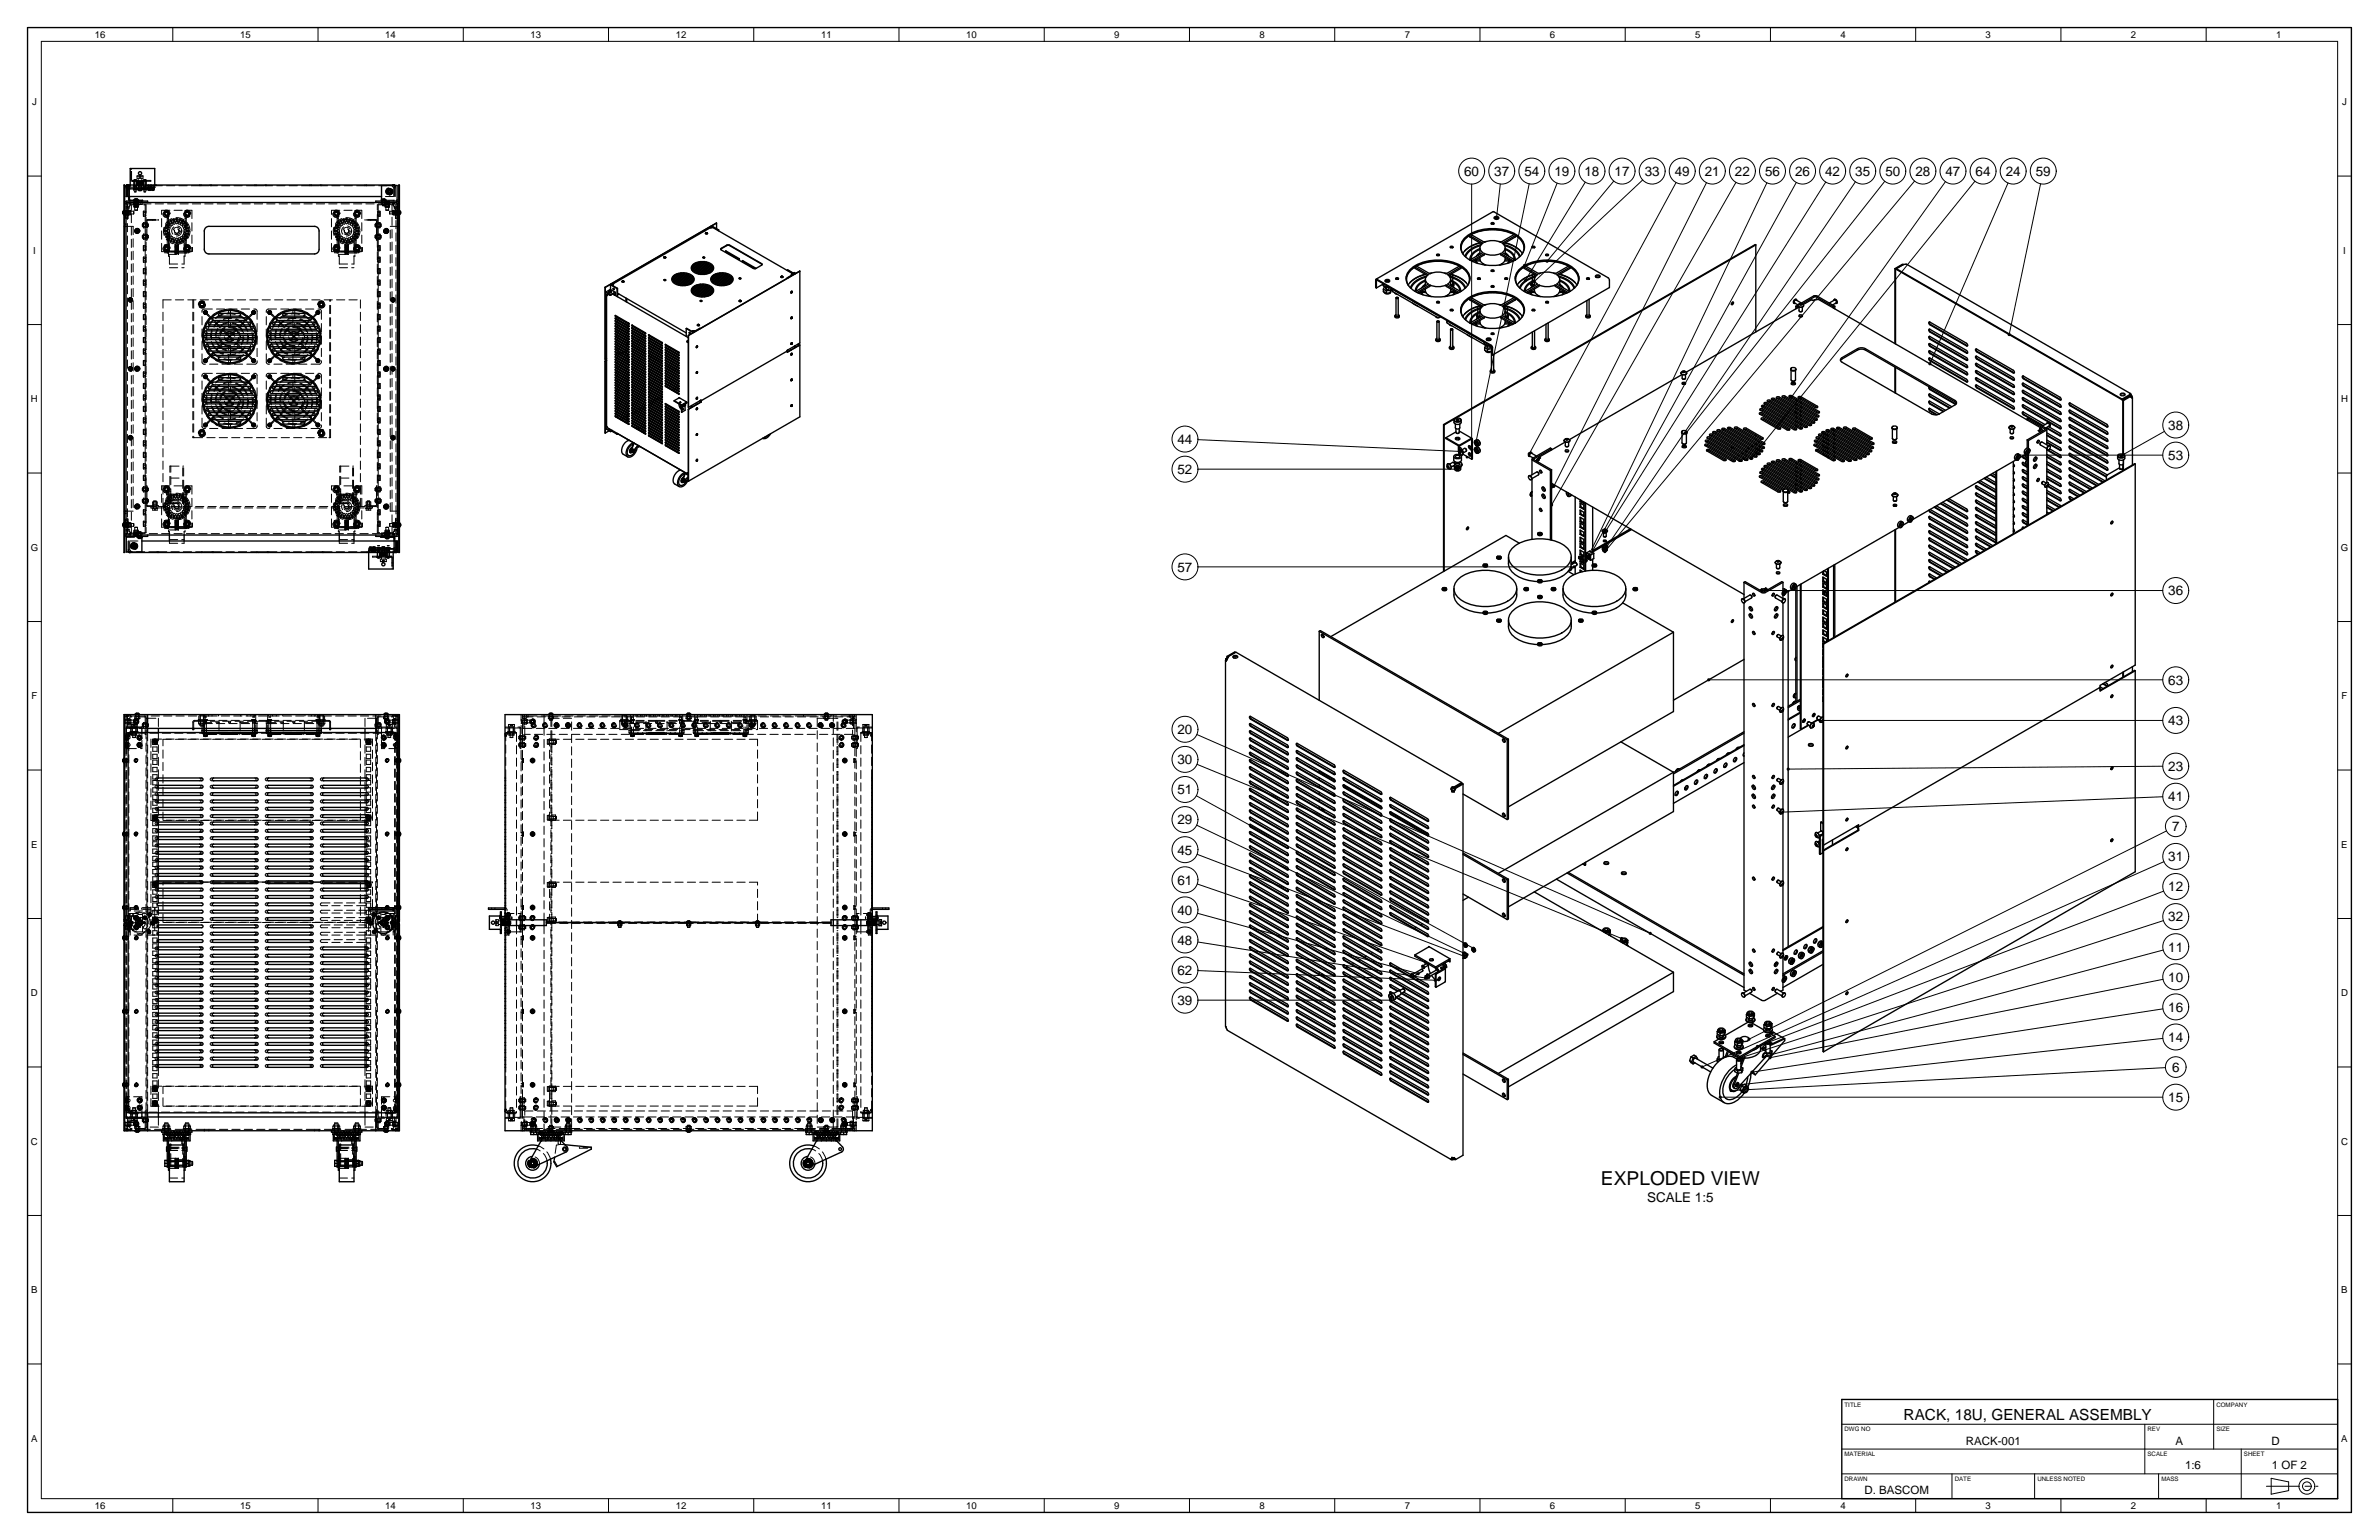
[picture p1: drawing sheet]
<svg xmlns="http://www.w3.org/2000/svg" width="864mm" height="559mm" viewBox="0 0 864 559" stroke-linecap="round" stroke-linejoin="round" font-family="sans-serif">
<defs><g id="words">
<text font-size="7" x="581.2" y="429.8">EXPLODED VIEW</text>
<text font-size="5.6" x="691" y="515.2">RACK, 18U, GENERAL ASSEMBLY</text>
<g font-size="4.9">
<text x="531.5" y="63.8">60</text>
<text x="542.4" y="63.8">37</text>
<text x="553.4" y="63.8">54</text>
<text x="564.3" y="63.8">19</text>
<text x="575.2" y="63.8">18</text>
<text x="586.1" y="63.8">17</text>
<text x="597" y="63.8">33</text>
<text x="608" y="63.8">49</text>
<text x="618.9" y="63.8">21</text>
<text x="629.8" y="63.8">22</text>
<text x="640.7" y="63.8">56</text>
<text x="651.6" y="63.8">26</text>
<text x="662.6" y="63.8">42</text>
<text x="673.5" y="63.8">35</text>
<text x="684.4" y="63.8">50</text>
<text x="695.3" y="63.8">28</text>
<text x="706.2" y="63.8">47</text>
<text x="717.2" y="63.8">64</text>
<text x="728.1" y="63.8">24</text>
<text x="739" y="63.8">59</text>
<text x="787.1" y="156">38</text>
<text x="427.5" y="161.1">44</text>
<text x="787.1" y="166.9">53</text>
<text x="427.5" y="172">52</text>
<text x="427.5" y="207.5">57</text>
<text x="787.1" y="216">36</text>
<text x="787.1" y="248.4">63</text>
<text x="787.1" y="263.2">43</text>
<text x="427.5" y="266.4">20</text>
<text x="427.5" y="277.3">30</text>
<text x="787.1" y="279.7">23</text>
<text x="427.5" y="288.2">51</text>
<text x="787.1" y="290.7">41</text>
<text x="427.5" y="299.1">29</text>
<text x="788.5" y="301.6">7</text>
<text x="427.5" y="310.1">45</text>
<text x="787.1" y="312.5">31</text>
<text x="427.5" y="321">61</text>
<text x="787.1" y="323.4">12</text>
<text x="427.5" y="331.9">40</text>
<text x="787.1" y="334.3">32</text>
<text x="427.5" y="342.8">48</text>
<text x="787.1" y="345.3">11</text>
<text x="427.5" y="353.7">62</text>
<text x="787.1" y="356.2">10</text>
<text x="427.5" y="364.7">39</text>
<text x="787.1" y="367.1">16</text>
<text x="787.1" y="378">14</text>
<text x="788.5" y="388.9">6</text>
<text x="787.1" y="399.9">15</text>
<text x="597.9" y="436.3">SCALE 1:5</text>
</g>
<g font-size="4.2">
<text x="713.6" y="524.2">RACK-001</text>
<text x="789.7" y="524.2">A</text>
<text x="824.6" y="524.2">D</text>
<text x="793.2" y="533.2">1:6</text>
<text x="824.7" y="533.2">1 OF 2</text>
<text x="676.9" y="542.2">D. BASCOM</text>
</g>
<g font-size="3.5">
<text x="34.4" y="13.8">16</text>
<text x="87.2" y="13.8">15</text>
<text x="139.9" y="13.8">14</text>
<text x="192.6" y="13.8">13</text>
<text x="245.3" y="13.8">12</text>
<text x="298" y="13.8">11</text>
<text x="350.8" y="13.8">10</text>
<text x="404.5" y="13.8">9</text>
<text x="457.2" y="13.8">8</text>
<text x="509.9" y="13.8">7</text>
<text x="562.6" y="13.8">6</text>
<text x="615.4" y="13.8">5</text>
<text x="668.1" y="13.8">4</text>
<text x="720.8" y="13.8">3</text>
<text x="773.5" y="13.8">2</text>
<text x="826.3" y="13.8">1</text>
<text x="11.6" y="38.2">J</text>
<text x="850.2" y="38.2">J</text>
<text x="12" y="92.1">I</text>
<text x="850.6" y="92.1">I</text>
<text x="11.2" y="146">H</text>
<text x="849.8" y="146">H</text>
<text x="11.1" y="199.8">G</text>
<text x="849.7" y="199.8">G</text>
<text x="11.4" y="253.7">F</text>
<text x="850" y="253.7">F</text>
<text x="11.3" y="307.6">E</text>
<text x="849.9" y="307.6">E</text>
<text x="11.2" y="361.5">D</text>
<text x="849.8" y="361.5">D</text>
<text x="11.2" y="415.4">C</text>
<text x="849.8" y="415.4">C</text>
<text x="11.3" y="469.2">B</text>
<text x="849.9" y="469.2">B</text>
<text x="11.3" y="523.1">A</text>
<text x="849.9" y="523.1">A</text>
<text x="34.4" y="547.6">16</text>
<text x="87.2" y="547.6">15</text>
<text x="139.9" y="547.6">14</text>
<text x="192.6" y="547.6">13</text>
<text x="245.3" y="547.6">12</text>
<text x="298" y="547.6">11</text>
<text x="350.8" y="547.6">10</text>
<text x="404.5" y="547.6">9</text>
<text x="457.2" y="547.6">8</text>
<text x="509.9" y="547.6">7</text>
<text x="562.6" y="547.6">6</text>
<text x="615.4" y="547.6">5</text>
<text x="668.1" y="547.6">4</text>
<text x="720.8" y="547.6">3</text>
<text x="773.5" y="547.6">2</text>
<text x="826.3" y="547.6">1</text>
</g>
<g font-size="2.2">
<text x="669.6" y="510.4">TITLE</text>
<text x="804.6" y="510.4">COMPANY</text>
<text x="669.6" y="519.4">DWG NO</text>
<text x="779.6" y="519.4">REV</text>
<text x="804.6" y="519.4">SIZE</text>
<text x="669.6" y="528.4">MATERIAL</text>
<text x="779.6" y="528.4">SCALE</text>
<text x="814.6" y="528.4">SHEET</text>
<text x="669.6" y="537.4">DRAWN</text>
<text x="709.6" y="537.4">DATE</text>
<text x="739.6" y="537.4">UNLESS NOTED</text>
<text x="784.6" y="537.4">MASS</text>
</g>
</g></defs>
<g fill="none" stroke="#000" stroke-width=".5">
<path d="M10 10h843.6v538.8h-843.6zM44.6 77.4l.4 .5M44.6 76.9h.1M44.6 77.4h.1M44.6 76.9v.2M44.6 77.1v.3M44.6 77.1h.2M45 76.3l-.4 .6M45 76.3h.1M45 77.9h.1M45 67.1h.3v133.4h-.3zM45.8 67.7v3.6h.2v-3.6"/>
<path d="M45.8 68.1h.2M45.8 67.7h.2M45.8 74h.5v1.5M45.8 75h.5M45.8 67.6v.1M45.8 67.6h.2M45.8 67.5v.1M45.8 67.5h.1M45.8 67.4v.1M45.8 67.4h.1M45.9 67.3l-.1 .1M45.9 73.5l98.3 .1-.1 120.5-98.3-.1z"/>
<path d="M46 67.2l-.1 .1M46 67.6v.1M46 67.2h.1M46 67.6h.1M46.1 67.5h-.1M46.1 67.5h.1M46.1 67.2h-.1M46.1 67.2h.1M46.1 67.4h.1M46.2 67.4h-.1M46.2 67.1l-.1 .1M46.2 67.4h.1"/>
<path d="M46.2 67.1h.1M46.3 67.1h-.1M46.3 67.4h-.1M46.3 67.1l-.5 .5M46.3 67.4l-.3 .2M46.3 67.1h96.7M46.3 67.4h.4M46.3 67.1v.3M46.5 76.1v2M46.7 71.3v1.3l.6 .4M46.7 67.4v.3M46.7 67.4v-.3v.6l-.4 .4v3.2h92.2"/>
<path d="M46.7 67.4h.1M46.8 73.5v.5h.5M47 71.3l.1 1.3 4.7 .1v.3M47.3 67.1v-6h8.9v6M47.3 74v-.5v.7l-.5 .7v.6h-1M47.4 74h.1M48.4 74.2h2M48.5 72.6h1.8M48.5 72.6v.1M49.1 72.2h.3M49.1 72.2l-.6 .4M49.1 72.2h.1"/>
<path d="M49.4 72.2h.4M49.4 72.2v.3M49.8 72.2l.5 .4M49.8 72.2h.1M50.3 72.6v.1M53.6 73.5v-.5h-7.6l-.5 .2-.2 .5M138.5 72.7h.1M138.5 72.6h.1M138.5 73v-5.7h5.7v5.7h-7.8v.5M139.6 74.2h2M141 69.3l.3-.2 .4 .2v.4l-.4 .2-.3-.2zM142.5 67.3h.1"/>
<path d="M142.7 74h.1M142.7 74v-.5v.7l.5 .7v.6h1M142.9 67.1v.2M143 67.1l.4 .2M143 67.1h.1M143.1 67.1v.1M143.1 67.2h.1M143.2 67.2h.1M143.2 73.5v.5h-.5M143.3 67.2v.1M143.3 67.3h.1M143.5 76.1v2"/>
<path d="M143.7 75h.5M144 73l.5 .2 .2 .5M144.2 74h-.5v1.5M144.7 67.1h.3v133.4h-.3zM145 76.3h.1M145 77.9h.1M145 76.3l.4 .6M145.2 77.1h.2M145.4 76.9v.2M145.4 77.1v.3M145.4 76.9h.1M145.4 77.4h.1"/>
<path d="M145.4 77.4l-.4 .5M542.4 79.2l.8-.4 .8 .4M542.4 78.8a.89 .89 0 0 1 .9-.3 .89 .89 0 0 1 .7 .7 .89 .89 0 0 1-.9 .4 .89 .89 0 0 1-.7-.8zM542.6 79.4h1.2M45.3 82.1h.5M45.3 81.3h.5M49.6 83.5h.4l.2 .3-.2 .3h-.4l-.2-.3zM74.7 82.6l1.1-.5 38.8 .1 1 .8 .2 .8v7.1l-.8 1-.8 .2h-38.8l-1-.8-.2-.8v-6.7zM140 83.5h.4l.1 .3-.1 .3h-.4l-.2-.3zM144.2 82.1h.5M144.2 81.3h.5M240.9 93.4l.4 .2 .4-.2"/>
<path d="M240.9 93.4h.1M241 93.3l.3 .3 .4-.3M241 93.3l.3-.1 .4 .1M241.2 93.2l.2 .1M241.2 93.3h.1M241.2 93.2v.1M241.4 93.2h-.2M241.4 93.2v.1M241.4 93.3h.1M241.4 93.3h-.2M241.7 93.4h.1M245.1 99.7l5.7 3.2-.4 .1z"/>
<path d="M245.6 99.5l5.6 3.1h-.3zM246.3 99.3l5.2 2.9-.3 .1zM247 99.2l4.8 2.6-.4 .1zM247.9 99.1l3.9 2.1-.3 .1zM249.1 99.2l2.5 1.4-.4 .1zM251.2 97.2l3.9 2.2-.4 .1zM251.2 96.7l4.8 2.6-.4 .1zM251.4 97.9l2.5 1.4h-.4zM251.4 96.3l5.3 2.9-.4 .1zM251.5 96a5.7 5.7 0 0 1 7.3 .5 1.97 1.97 0 0 1-1.6 2.7 5.7 5.7 0 0 1-6.1-1.2 1.53 1.53 0 0 1 .4-2zM251.8 95.9l5.5 3.1-.3 .1zM252.2 95.6l5.7 3.2-.4 .1z"/>
<path d="M252.7 95.4l5.6 3.1-.4 .1zM253.4 95.2l5.2 2.9-.3 .1zM254.1 95.1l4.7 2.6-.3 .1zM255 95l3.9 2.2-.4 .1zM255.3 93.3l.5 .2-.5 .1zM255.8 83.4v.4M255.8 83.4l.2 .1M255.8 83.4l-31.8 18.4M256 83.5l2.4-1.3 2.3 1.3M256 83.5v.2M256.1 84.7l.4 .2 .3-.2M256.1 84.7h.1"/>
<path d="M256.2 95.2l2.5 1.3-.4 .1zM256.3 84.4l.1 .2M256.3 84.5v.1M256.3 84.4v.1M256.5 84.4h-.2M256.5 84.4l.1 .2M256.5 84.5l.1 .1M256.5 84.5h-.2M256.5 84.4v.1M256.6 84.6h-.2M256.8 84.7h.1M258.1 82.1h.5l2.3 1.3"/>
<path d="M259.2 99.7l5.8 3.2-.4 .1zM259.8 99.5l5.6 3.1h-.4zM260.1 81l-4.3 2.4M260.1 81l-40.5 23.2M260.1 81v2M260.4 99.3l5.3 2.9-.4 .1zM260.7 83.5v.2M260.9 83.4v.4M260.9 83.4l-.2 .1M261.2 99.2l4.7 2.6-.4 .1zM261.6 90.5l2.2-1.4 .8-.1 12.1 7M261.8 90.1l2-1.2h1l11.7 6.7 .1 .4-2.2 1.4h-1l-11.6-6.7-.2-.2z"/>
<path d="M262.1 99.1l3.9 2.1-.4 .1zM263.2 99.2l2.6 1.4-.4 .1zM263.4 91.1l4.9 2.7 .1 .4-4.9-2.8zM263.5 91.1l.1 .3 4.8 2.7M269.5 94.6l.2 .3 4.5 2.6M274.4 97.4l-4.9-2.8 .1 .3 4.5 2.6M285.8 98l2.4 1.4-2.4 1.4M285.8 98l2.5 1.3M285.8 98v.2M287.4 99.6l.1 .2M287.4 99.5v.1M287.4 99.6v.1"/>
<path d="M287.5 99.3l-.1 .2M287.5 99.4l-.1 .1M287.5 99.3l.2 .1M287.5 99.4l.1 .1M287.5 99.3v.1M287.6 99.5l.1 .2M287.6 99.2l-28.9-16.7-.9 .1-35.3 20.4M287.7 99.4l.1 .2M287.7 99.4l-.1 .1M288 99.1l.3-.2 .5 .3M288.3 99.3v.2M288.5 99.3l-.1 .2"/>
<path d="M288.5 99.3l.1 .1M288.5 99.3v.1M288.8 99.2h-.5M290.3 98.4l-4.3 2.4M290.3 98.4h.1M290.4 98.4v26.1l-4.6 2.8M290.4 98.4l-40.5 23.3M511.9 97.8a16.7 16.7 0 0 1 20.2 0 4.5 4.5 0 0 1-.8 7.3 17 17 0 0 1-19.4-.7 4.4 4.4 0 0 1 0-6.6zM513.7 96.9a4.7 4.7 0 0 0-2.3 6.8M513.7 96.9l4.8 2.8a1.9 1.9 0 0 0-1.1 1.7 1.9 1.9 0 0 0 1.1 1.7l-4.7 2.7M513.7 96.9v.5l4.4 2.6M514.2 96.6a18 18 0 0 1 15.6 0l-4.8 2.7a7.3 7.3 0 0 0-5.9 0z"/>
<path d="M517.4 99.5a11.1 11.1 0 0 0-5.5 3M517.5 99.6l-3.3 1.2-2.3 1.7M519.2 99.3h-.2M519.7 99.1l-.9 .1M521.6 92.3l.5-.1 .4 .4-.6 .2-.4-.2zM521.7 92.6l.7 .1zM524.3 99.1l.9 .1M524.8 99.3h.3M526.5 89.8h.9M526.6 89.4l.5-.1 .4 .4-.7 .2-.4-.2zM526.7 99.5a11.1 11.1 0 0 1 5.4 3M527.4 99.8v.7"/>
<path d="M530.2 89.8a7.3 7.3 0 0 1 5.8-5.7 17 17 0 0 1 15.7 2.4 4.9 4.9 0 0 1 1.7 3.3M530.3 96.9a4.7 4.7 0 0 1 2.4 6.8M530.3 96.9l-4.8 2.8a1.9 1.9 0 0 1 1.1 1.7 1.9 1.9 0 0 1-1.1 1.7l4.7 2.7M530.3 96.9v.5l-4.4 2.6M531.7 91.1l-.7 .9M531.7 86.3a16.7 16.7 0 0 1 20.2 0 4.5 4.5 0 0 1-.9 7.4 17 17 0 0 1-19.3-.8 4.4 4.4 0 0 1 0-6.6zM533.5 94.3h.1M533.5 85.5a4.7 4.7 0 0 0-2.3 6.8M533.5 85.5l4.8 2.7a1.9 1.9 0 0 0-1.1 1.7 1.9 1.9 0 0 0 1.1 1.8l-4.7 2.7M533.5 85.5v.4l4.4 2.6M534 85.1a18 18 0 0 1 15.6 0l-4.8 2.8a7.3 7.3 0 0 0-5.9 0zM535 94.7h.6"/>
<path d="M535.6 94.4l.3 1M535.9 94.2l.5 1.3M535.9 94.2h.1M535.9 94.3h1.4M535.9 94.7h1.5M537.2 88.1a11.1 11.1 0 0 0-5.5 3M537.2 91.7l-1.3 1.3M537.2 92.1l-.6 .5M537.2 90.2l-2.7 1.7-.7 1.1-.3 1.2M537.2 90.5l-2.4 1.6-.7 1-.2 1.1M537.2 93.4l.1 1 .5 .8 1.6 1M537.2 90v2.3"/>
<path d="M537.3 88.2l-3.3 1.2-2.3 1.7M537.4 89.1l-3.5 1.7-1.2 1.2-.7 1.2M537.7 88.7l-2 .7-1.8 1-1.3 1.2-.8 1.4M538.2 95.6l.8 .5M538.9 92a7.3 7.3 0 0 0 5.9 0M538.9 92l-4.7 2.7M538.9 92v.5l-4.3 2.4M539 87.8l-.2 .1M539.5 87.6l-.9 .2M541.3 98.4l.5-.2 .4 .2h-.8M541.3 81.2l.5-.1 .4 .2h-.8M541.4 98l.5-.1 .4 .4-.6 .2-.4-.2z"/>
<path d="M541.4 80.8h.5l.4 .3-.6 .3-.4-.3zM544.1 87.6l.9 .2M544.6 87.8l.2 .1M544.8 92l4.6 2.7M544.8 92v.5l4.2 2.4M545.4 95.6l-.8 .5M545.9 88.7l2 .7 1.8 1 1.4 1.2 .8 1.4M546.2 89.1l3.5 1.7 1.2 1.2 .7 1.2M546.2 94.7h1.5M546.3 88.2l3.3 1.2 2.3 1.7M546.4 94.3h1.3M546.4 91.7l1.3 1.3"/>
<path d="M546.4 92.1l.6 .5M546.4 90.2l2.7 1.7 .7 1.1 .3 1.2M546.4 90.5l2.4 1.6 .7 1 .2 1.1M546.4 93.4a2.65 2.65 0 0 1-2.2 2.8M546.4 90v2.3M546.5 88.1a11.1 11.1 0 0 1 5.4 3M547.7 94.2h.1M547.7 94.2l-.4 1.3M548 94.7h.6M548.1 94.4l-.4 1M550.1 94.3h.1M550.1 85.5a4.7 4.7 0 0 1 2.4 6.8"/>
<path d="M550.1 85.5l-4.8 2.7a1.9 1.9 0 0 1 1.1 1.7 1.9 1.9 0 0 1-1.1 1.8l4.7 2.7M550.1 85.5v.4l-4.4 2.6M551.5 97.8a16.7 16.7 0 0 1 20.2 0 4.5 4.5 0 0 1-.9 7.3 17 17 0 0 1-19.3-.7 4.4 4.4 0 0 1 0-6.6zM551.9 91.1l.7 .9M553.3 96.9a4.7 4.7 0 0 0-2.3 6.8M553.3 96.9l4.8 2.8a1.9 1.9 0 0 0-1.1 1.7 1.9 1.9 0 0 0 1.1 1.7l-4.7 2.7M553.3 96.9v.5l4.4 2.6M553.8 96.6a18 18 0 0 1 15.6 0l-4.8 2.7a7.3 7.3 0 0 0-5.9 0zM556.2 89.8h.9M556.3 99.8v.7M556.3 89.4l.5-.1 .4 .4-.7 .2-.4-.2zM557 99.5a11.1 11.1 0 0 0-5.5 3"/>
<path d="M557.1 99.6v.7M557.1 99.6l-3.3 1.2-2.3 1.7M558.8 99.3h-.2M559.3 99.1l-.9 .1M561.1 92.6h1M561.2 92.7h.8M561.2 92.3l.5-.1 .4 .4-.6 .2-.4-.2zM563.9 99.1l.9 .1M564.4 99.3h.2M566.1 99.6l3.3 1.2 2.3 1.7M566.2 99.5a11.1 11.1 0 0 1 5.5 3M569.9 96.9a4.7 4.7 0 0 1 2.4 6.8"/>
<path d="M569.9 96.9l-4.8 2.8a1.9 1.9 0 0 1 1.1 1.7 1.9 1.9 0 0 1-1.1 1.7l4.7 2.7M569.9 96.9v.5l-4.4 2.6M637.4 88.9l-.2-.2-113.2 65.4M637.4 88.9l-113.2 65.3M637.4 88.9v31.6M687.9 97.5l.2 .1M687.9 97.5v27.2M688.1 97.6v27.2M688.4 97.5l2.7-1.6h1l81.3 46.9M688.4 97.5l81.9 47.3M688.4 97.5v.2l81.9 47.4M690.8 96v.1"/>
<path d="M690.8 96l-.2-.1-2.7 1.6M690.8 96l-2.7 1.6M74.8 118.7l.4-.2h16.2l.5 .5-.5 .5h-16.2l-.4-.3zM75.9 117l14.6-.1 .5 .5-.5 .5h-14.4l-.4-.3zM77.2 115.4l12-.1 .5 .5-.5 .5h-11.7l-.5-.2zM79.4 114l.4-.3h7.1l.5 .5-.5 .5h-7.1l-.4-.2zM98.2 118.7l.4-.2h16.1l.5 .5-.5 .5h-16.1l-.4-.3zM99.2 117l14.7-.1 .5 .5-.5 .5h-14.5l-.4-.3zM100.6 115.4l11.9-.1 .5 .5-.5 .5h-11.7l-.4-.2zM102.9 113.8l7.3-.1 .5 .5-.5 .5h-7.1l-.4-.2zM219.6 104.2l.1 26.1M219.6 104.2l.1 .1"/>
<path d="M219.7 104.3v26M219.9 106l1.8 .9M219.9 106l1.8 1.1M220.2 107.2l.1 47.5M220.2 107v.2M220.2 107.2l.1 .1M220.2 107l.1 .1M220.3 107h-.1M220.3 107v.1M220.3 107.3h.1M220.3 107.2v.1M220.3 107.1v.1"/>
<path d="M220.3 107.1h.1M220.3 107.2h.1M220.4 107.2h-.1M220.4 107.1l-.1 .1M220.4 106.7l-.1 .3M220.4 106.7h.1M220.5 106.7l-.2 .4M220.5 106.9l-.1 .2M220.5 106.7v.2M220.5 106.8h.1M220.5 106.7v.1M220.5 106.7l.3-.1-.3 .1"/>
<path d="M220.7 106.5l-.3 .2M221 106.6l.5 .3M221 105.8a.47 .47 0 0 0 .5 .5 .47 .47 0 0 0 .4-.5M221.1 105.6l-.1 .2 .3 .2 .6-.2-.1-.2M221.2 105.6h-.1M221.2 105.6l.4-.1 .3 .3-.5 .2-.4-.2zM221.4 105.6l.2 .1M221.4 105.6v.2M221.5 107l-.6-.4 .2 .4h.6M221.6 105.7v.1M221.6 105l-1.7 1M221.6 105l1.7 1"/>
<path d="M221.6 103.3v1.8M221.7 106.9l1.6-.9 .1 1.2M221.7 107.1l1.6-.9v1M221.7 106.9v.2M221.7 103.1l-2 1.2M221.7 103.1v.3l2.3 1.3M222 106.9l-.3 .1M222.3 103.3l-.1 .2M222.3 103.3l.1 .1M222.4 106.6l27.5 15.9M222.4 103.2l.3-.1-.1 .1M222.4 103.2l-.1 .1"/>
<path d="M222.4 103.2h.1M222.4 103.2v.2M222.4 103.4l-.1 .2M222.6 103.2l-.2 .4M222.6 103.2v.1M222.6 104.7l.3 .4zM222.8 106.9l.5 .2zM223.3 116.3l4.9 2.8 .1 .4-4.9-2.8zM223.3 115.4l4.9 2.8 .1 .3-4.9-2.7zM223.3 114.5l4.9 2.7 .1 .4-4.9-2.8zM223.4 119.1l.1 .4 4.8 2.7M223.4 118.2l.1 .3 4.8 2.8"/>
<path d="M223.4 117.3l.1 .3M223.4 116.3l.1 .4 4.8 2.7M223.4 115.4l.1 .3 4.8 2.8M223.4 114.5l.1 .3 4.8 2.7M224 104.7v2.9M224 114.8v.3M224 115.8v.2M224 116.7v.2M224 117.6v.3M224 118.6v.2M224 119.5v.2M224 101.8l-2.3 1.3"/>
<path d="M224 101.8l.2 .1M224.2 101.9l-2.4 1.4 2.4 1.3M224.2 106.4l24.9 14.4M224.2 101.9v.2M224.2 104.6v3.1M224.2 114.9v.3M224.2 115.8v.3M224.2 116.8v.2M224.2 117.7v.3M224.2 118.6v.3M224.2 119.6v.2M224.2 104.6l-.2 .1"/>
<path d="M224.2 106.9h.1M224.2 106.4v.5M224.6 106.7l-.4 .2M225.8 102.2l.4 .2 .3-.2M225.8 102.2h.1M226 102l.3 .1M226 101.9v.1M226 102v.1M226.2 101.9h-.2M226.2 101.9l.1 .2M226.2 102l.1 .1M226.2 102h-.2"/>
<path d="M226.2 101.9v.1M226.5 102.2h.1M227.2 108.2v1.2M227.2 116.7v.2M227.2 117.6v.3M227.2 118.5v.3M227.2 119.5v.2M227.5 108.3v1.3M227.9 119.1l.4 .3M227.9 117l.1 .2M227.9 118v.2M227.9 118.9v.2"/>
<path d="M227.9 119.8v.1M227.9 118.2l.4 .3M228 117.1v.1M228 118v.1M228 119v.1M228 117.2l.3 .3M228 119.1l.3 .2M228 118.1l.3 .3M228 119.1h-.1M228 118.1l-.1 .1M228.3 117.5v.1M228.3 118.4v.1"/>
<path d="M228.3 119.3v.1M229.4 118.9l4.9 2.8 .1 .3-4.9-2.7zM229.4 118l4.9 2.7 .1 .4-4.9-2.8zM229.4 119.8l.2 .4M229.4 118.9l.2 .3 4.7 2.8M229.4 118l.2 .3 4.8 2.8M229.5 118v.2M229.5 118.9v.2M229.5 119.8v.3M229.5 119.9v.3l4.9 2.7M229.5 119.9l4.8 2.7v.3M241.2 101.5l.4 .1-.4 .1z"/>
<path d="M244.1 101.3l3.9 2.2-.4 .1zM244.1 100.8l4.8 2.6-.4 .1zM244.3 102l2.5 1.3-.4 .1zM244.4 100.4l5.2 2.9-.3 .1zM244.5 100.1a5.7 5.7 0 0 1 7.3 .5 1.97 1.97 0 0 1-1.6 2.7 5.7 5.7 0 0 1-6.1-1.2 1.53 1.53 0 0 1 .4-2zM244.7 100l5.6 3.1-.4 .1zM249.1 119.2l2.6 1.3M249.1 119.2l2.3 1.3h.5M249.1 119.2v2.9M251.2 105.4l3.9 2.1-.4 .1zM251.2 104.9l4.8 2.6-.4 .1zM251.4 106.1l2.5 1.3-.4 .1z"/>
<path d="M251.4 104.5l5.3 2.9-.4 .1zM251.5 104.2a5.7 5.7 0 0 1 7.3 .5 1.97 1.97 0 0 1-1.6 2.7 5.7 5.7 0 0 1-6.1-1.2 1.53 1.53 0 0 1 .4-2zM251.8 104.1l5.5 3.1-.3 .1zM251.9 120l.3 .2M251.9 120l-.2 .1M251.9 120v.1M252.2 103.8l5.7 3.2h-.4zM252.7 103.5l5.6 3.1-.4 .1zM253.2 118l.6 .1M253.2 118h.1M253.4 103.4l5.2 2.9-.3 .1zM253.4 117.7l.2 .2"/>
<path d="M253.4 117.8v.1M253.4 117.7v.1M253.6 117.7h-.2M253.6 117.7v.2M253.6 117.8l.1 .1M253.6 117.8h-.2M253.6 117.7v.1M253.9 118l-.1 .1M253.9 118h.1M254.1 103.2l4.7 2.6-.3 .1zM254.2 119.2l-2.5 1.3M254.2 119.2l-2.3 1.3"/>
<path d="M254.3 109.1l.5 .1-.5 .1zM255 103.2l3.9 2.1-.4 .1zM256.2 103.3l2.5 1.3-.4 .1zM258.2 101.3l3.9 2.2-.3 .1zM258.3 100.8l4.7 2.6-.3 .1zM258.4 102l2.6 1.3-.4 .1zM258.5 100.4l5.3 2.9-.4 .1zM258.6 100.1a5.7 5.7 0 0 1 7.3 .5 1.97 1.97 0 0 1-1.6 2.7 5.7 5.7 0 0 1-6.1-1.2 1.53 1.53 0 0 1 .4-2zM258.8 100l5.6 3.1-.4 .1zM268.3 109.2l.6 .2M268.3 109.2h.1M268.4 100.9l.5 .1-.5 .2z"/>
<path d="M268.6 109l-.1 .1M268.6 109.1h.1M268.6 109v.1M268.7 109h-.1M268.7 109h.1M268.7 109.1h.1M268.7 109.1h-.1M268.7 109v.1M268.8 109l-.3 .1M269.1 109.2l-.2 .2M269.1 109.2h.1M283.5 100.5l.6 .1"/>
<path d="M283.5 100.5h.1M283.7 100.3l.3 .1M283.7 100.3h.1M283.7 100.3v.1M283.9 100.2l-.2 .1M283.9 100.2l.1 .2M283.9 100.3l.1 .1M283.9 100.3h-.2M283.9 100.2v.1M284.2 100.5l-.1 .1M284.2 100.5h.1M285.8 100.8v.1"/>
<path d="M285.8 100.8h.2M286 100.8l-31.8 18.4M287.2 115.6h.1M287.2 106.3h.1M287.4 115.5h.1M287.4 115.4v.1M287.4 115.4h.1M287.4 106.2h.1M287.4 106.1v.1M287.4 106.1h.1M287.4 106v.1M287.4 106l.1 .1"/>
<path d="M287.5 106h.1M287.5 115.3v.1M287.5 115.4l-.1 .1M287.5 115.4h.1M287.5 106l-.1 .1M287.5 106v.1M287.5 115l-.3 .2v.4M287.5 105.7l-.3 .2v.4M287.5 115h.1M287.5 105.7h.1M287.5 106.1l-.1 .1M499.5 101.3l42.6-24.5 42 24.4 .1 3.1-42.4 24.5"/>
<path d="M499.6 104.5l.1-2.9 41.6 24 .2 .4v2.7l.3 .1M499.6 104.5l-.2-.2v-2.7l.2-.3 41.7 24 .5 .8v2.7M502.1 102.9a1.37 1.37 0 0 0 1.8 1.1M502.2 104.9v.9l1 .6M502.2 104.9l1 .6M502.5 106a1.34 1.34 0 0 0 2.3 0M502.5 106h.1M502.6 104.1l-.4 .8M502.8 102l.8-.3 .8 .3M502.8 101.7a.89 .89 0 0 1 1-.3 .89 .89 0 0 1 .6 .7 .89 .89 0 0 1-.9 .3 .89 .89 0 0 1-.7-.7zM503 102.2h1.2M503.2 104.4l.7-.1 .4 .3a.67 .67 0 0 1-.7 .5 .67 .67 0 0 1-.6-.5z"/>
<path d="M503.2 105.5v.9M504.2 101.8l-.5 .4M504.3 104.2a1.58 1.58 0 0 1-2.3-1.1l-2.4 1.4M504.7 105.3v.9M504.7 105.3l.4-.6-.4 1.5M504.7 106.2l-1.5 .2M504.7 105.3l-1.5 .2M504.8 106h.1M505.4 104.9l.3 1 15.7 9.1 .6 .1 .8-.2M505.5 104.9l.2 .2M506.3 106.3l.9 .5M506.4 114.6a.8 .8 0 0 0 .8 .8 .8 .8 0 0 0 .8-.8"/>
<path d="M506.7 101.2h.9M506.7 101.3h.9M506.8 114.2l-.3 .1a.68 .68 0 0 0 .4 .8 .68 .68 0 0 0 .8-.2l.3-.4-.4-.3M506.8 108.1v6.5l.4 .2 .4-.2v-6.5M506.8 100.8h.5l.4 .3-.9 .2zM506.9 107.9l-.1 .2a.39 .39 0 0 0 .4 .3 .39 .39 0 0 0 .3-.4l-.1-.1M506.9 107.9l.6 .1-.4 .2zM510.4 101.2a7.3 7.3 0 0 1 5.8-5.6 17 17 0 0 1 15.7 2.3 4.9 4.9 0 0 1 1.7 3.3M511.9 102.5l-.7 .9M512.7 110l2 1.1M512.9 109.2l1.4 .8M513.7 105.7h.1"/>
<path d="M515.2 106.1h.6M515.8 105.8l.3 1M516.1 105.7l.5 1.3M516.1 105.6v.1M516.1 105.7h1.4M516.1 106.1h1.5M517.4 103.1l-1.3 1.4M517.4 103.5l-.6 .6M517.4 101.6l-2.7 1.7-.7 1.2-.2 1.2M517.4 102l-2.4 1.6-.7 1-.2 1M517.4 104.8l.1 1 .5 .9 1.6 .9M517.4 101.4v2.3"/>
<path d="M517.6 100.6l-3.5 1.6-1.2 1.2-.7 1.3M517.9 100.2l-2 .6-1.8 1-1.3 1.3-.8 1.3M518.4 107l.8 .6M519.1 103.4a7.3 7.3 0 0 0 5.9 0M519.1 103.4l-4.7 2.7M519.1 103.4v.5l-4.3 2.4M521.2 114.8l.7 .5 .9-.4M521.4 114.1l.3 .2M521.6 116.7v6.5l.4 .2 .4-.2v-6.5M521.6 109.4h.8l.1 .3-.9 .2zM521.7 109.7l.7 .1zM521.8 116.5l-.2 .1a.38 .38 0 0 0 .4 .3 .38 .38 0 0 0 .4-.3l-.1-.1"/>
<path d="M521.8 116.5l.5 .1-.4 .2zM522.2 116.5h.1M525 103.4l4.6 2.7M525 103.4v.5l4.2 2.4M525.2 116.3l.3 1 13.8 8M525.3 116.3l.2 .2M525.6 107l-.8 .6M526.1 100.2l2 .6 1.8 1 1.4 1.3 .8 1.3M526.1 117.7l.9 .5M526.4 100.6l3.5 1.6 1.2 1.2 .7 1.3M526.4 106.1h1.5M526.5 112.7h.9"/>
<path d="M526.6 100.3l-.1-.7 2.2 .7 1.9 1 1.5 1.2M526.6 119.5v6.5l.4 .2 .4-.2v-6.5M526.6 100.6v.4M526.6 105.7h1.3M526.6 112.3l.5-.1 .4 .4-.7 .2-.4-.2zM526.6 103.1v.1M526.6 103.5l.6 .6M526.6 101.6l2.7 1.7 .7 1.2 .3 1.2M526.6 102l2.4 1.6 .7 1 .2 1M526.6 103.6h.1M526.6 104.8a2.65 2.65 0 0 1-2.2 2.8M526.6 101.4v2.3"/>
<path d="M526.7 119.4l-.1 .2 .3 .2 .4-.2-.1-.2M526.7 119.3l.6 .2-.4 .2zM527 103.4l.1 .1M527.1 103.9h-.1M527.2 103.6l.2 .1M527.4 102.7a.41 .41 0 0 1 .3 .6 .41 .41 0 0 1-.6 .2M527.4 102.3l-.1 .9h-.6M527.4 100.9v1.1M527.8 103.2l-.3 .6 .4 .7M527.9 105.6l.1 .1M528 105.7l-.5 1.3M528.2 106.1h.6"/>
<path d="M528.3 105.8l-.4 1M530.2 112.7a7.3 7.3 0 0 1 5.8-5.7 17 17 0 0 1 15.7 2.3 4.9 4.9 0 0 1 1.7 3.4M530.3 105.7h.1M531.7 113.9l-.7 1M531.7 109.2a16.7 16.7 0 0 1 20.2 0 4.5 4.5 0 0 1-.9 7.3 17 17 0 0 1-19.3-.7 4.4 4.4 0 0 1 0-6.6zM532.1 102.5l.7 .9M533.5 117.1h.1M533.5 108.3a4.7 4.7 0 0 0-2.3 6.8M533.5 108.3l4.8 2.8a1.9 1.9 0 0 0-1.1 1.7 1.9 1.9 0 0 0 1.1 1.7l-4.7 2.7M533.5 108.3v.5l4.4 2.6M534 108a18 18 0 0 1 15.6 0l-4.8 2.8a7.3 7.3 0 0 0-5.9 0zM535 117.5h.6"/>
<path d="M535.6 117.2l.3 1.1M535.9 117.1l.5 1.3M535.9 117.1h.1M535.9 117.1h1.4M535.9 117.5h1.5M536.1 114.6v.3a.54 .54 0 0 1 .2 .6 .54 .54 0 0 1-.4 .4M536.4 101.2h.9M536.4 101.3h.9M536.5 114.2l-.4 .4 .6 .3M536.5 113.8v.9l.4 .1M536.5 111.2v.8M536.5 112.3v1.1"/>
<path d="M536.5 100.8h.5l.4 .3-.9 .2zM536.6 115l-.1 .2M536.7 115.4h.1M536.9 114.8l-.2 .1M537.1 114.6l-.2 .2M537.1 115l-.5 .5M537.2 110.9a11.1 11.1 0 0 0-5.5 3M537.2 114.6h.1M537.2 113.1l-2.7 1.7-.7 1.1-.3 1.2M537.2 113.4l-2.4 1.6-.7 1-.2 1.1M537.2 116.3l.1 .9 .5 .9 1.6 .9M537.2 112.8v2.3"/>
<path d="M537.3 111.7v-.7l-2.2 .7-1.9 1-1.5 1.2M537.3 112v.4M537.4 112l-3.5 1.6-1.2 1.2-.7 1.3M537.7 111.6l-2 .7-1.8 1-1.3 1.2-.8 1.4M538.2 118.5l.8 .5M538.9 114.8a7.3 7.3 0 0 0 5.9 0M538.9 114.8v.5l-4.3 2.5M538.9 114.8l-4.7 2.7M539 110.7h-.2M539.5 110.5l-.9 .1M541.3 104.1l.5-.2 .4 .2h-.8M541.4 103.7l.5-.1 .4 .4-.6 .2-.4-.2z"/>
<path d="M544.1 110.5l.9 .1M544.6 110.7h.2M544.8 114.8v.5l4.2 2.5M544.8 114.8l4.6 2.7M545.4 118.5l-.8 .5M545.9 111.6l2 .7 1.8 1 1.4 1.2 .8 1.4M546.2 112l3.5 1.6 1.2 1.2 .7 1.3M546.2 117.5h1.5M546.3 101.2h.9M546.3 101.3h.9M546.4 111.7l-.1-.7 2.2 .7 1.9 1 1.5 1.2M546.4 112v.4"/>
<path d="M546.4 117.1h1.3M546.4 100.8h.5l.4 .3-.7 .3-.4-.3zM546.4 114.6h.1M546.4 113.1l2.7 1.7 .7 1.1 .3 1.2M546.4 113.4l2.4 1.6 .7 1 .2 1.1M546.4 116.3a2.65 2.65 0 0 1-2.2 2.7M546.4 112.8v2.3M546.5 110.9a11.1 11.1 0 0 1 5.4 3M546.5 115l.5 .5M546.5 114.6l.2 .2M546.8 114.8l.1 .1M546.9 115.4h-.1"/>
<path d="M547 115l.2 .2M547.2 114.2a.41 .41 0 0 1 .3 .5 .41 .41 0 0 1-.6 .2M547.2 113.8l-.1 .9-.4 .1M547.2 111.2v.8M547.2 112.3v1.1M547.6 114.6l-.3 .7 .4 .6M547.7 117.1h.1M547.7 117.1l-.4 1.3M548 117.5h.6M548.1 117.2l-.4 1.1M550 101.2a7.3 7.3 0 0 1 5.8-5.6 17 17 0 0 1 15.7 2.3 4.9 4.9 0 0 1 1.7 3.3M550.1 117.1h.1"/>
<path d="M550.1 108.3a4.7 4.7 0 0 1 2.4 6.8M550.1 108.3l-4.8 2.8a1.9 1.9 0 0 1 1.1 1.7 1.9 1.9 0 0 1-1.1 1.7l4.7 2.7M550.1 108.3v.5l-4.4 2.6M551.5 102.5l-.7 .9M551.9 113.9l.7 1M553.3 105.7h.1M554.8 106.1h.6M555.4 105.8l.3 1M555.7 105.7l.5 1.3M555.7 105.6v.1M555.7 105.7h1.3M555.7 106.1h1.5"/>
<path d="M555.9 103.2v.3a.54 .54 0 0 1 .2 .5 .54 .54 0 0 1-.4 .5M556.2 112.7h.9M556.3 102.7l-.4 .5 .6 .3M556.3 102.3v.9l.4 .2M556.3 100.9v1.1M556.3 112.3l.5-.1 .4 .4-.7 .2-.4-.2zM556.4 103.6l-.1 .1M556.5 103.9h.1M556.7 103.4l-.2 .1M556.9 103.6l-.5 .5M557 103.1l-.3 .3M557 101.6l-2.7 1.7-.7 1.2-.3 1.2"/>
<path d="M557 102l-2.4 1.6-.7 1-.2 1M557 104.8l.1 1 .5 .9 1.6 .9M557 101.4v2.3M557.1 100.6v.4M557.2 100.6l-3.5 1.6-1.2 1.2-.7 1.3M557.5 100.2l-2 .6-1.8 1-1.3 1.3-.8 1.3M558 107l.8 .6M558.7 103.4a7.3 7.3 0 0 0 5.9 0M558.7 103.4l-4.7 2.7M558.7 103.4v.5l-4.3 2.4M561.1 109.8h1M561.2 109.8h.8"/>
<path d="M561.2 109.4l.5-.1 .4 .4-.9 .2zM562 117.2v6l-.4 .2-.4-.2v-5.6M564.6 103.4l4.6 2.7M564.6 103.4v.5l4.2 2.4M565.2 107l-.8 .6M565.7 100.2l2 .6 1.8 1 1.4 1.3 .7 1.3M566 100.6l3.5 1.6 1.2 1.2 .7 1.3M566 106.1h1.5M566.2 105.7h1.3M566.2 103.1l1.3 1.4M566.2 103.5l.6 .6M566.2 101.6l2.7 1.7 .7 1.2 .3 1.2"/>
<path d="M566.2 102l2.4 1.6 .7 1 .2 1M566.2 104.8a2.65 2.65 0 0 1-2.2 2.8M566.2 101.4v2.3M567.5 105.6v.1M567.5 105.7l-.4 1.3M567.8 106.1h.6M567.9 105.8l-.4 1M569.9 105.7h.1M571.7 102.5l.7 .9M575.7 114.6a.8 .8 0 0 0 .8 .8 .8 .8 0 0 0 .8-.8M576 101.2h.9M576 101.3h.9"/>
<path d="M576.1 114.2l-.3 .1a.68 .68 0 0 0 .4 .8 .68 .68 0 0 0 .8-.2l.2-.4-.3-.3M576.1 100.8h.5l.4 .3-.9 .2zM576.9 108.6v6l-.4 .2-.4-.2v-5.5M579.2 100.4l.8-.3 .8 .3M579.2 100.1a.89 .89 0 0 1 .9-.4 .89 .89 0 0 1 .7 .7 .89 .89 0 0 1-.9 .4 .89 .89 0 0 1-.7-.7zM579.4 100.6h1.2M628.7 109.8l.4-.2 .2 .3-.6 .7-.2-.3zM629 109.6v.5l-.5 .4M651.9 111.1v1M651.9 111.1l.4 .3M652.1 108.7a.85 .85 0 0 0-.9 .4 .85 .85 0 0 0 .1 1M652.3 109l-.1-.2a.78 .78 0 0 0-.9 .4 .78 .78 0 0 0 .2 .9h.2"/>
<path d="M652.3 111.4v.4M652.6 110.9a1.21 1.21 0 0 0 2.1 0M652.6 110.9h.1M652.7 110.7l-.8 .4M652.7 111.2l-.4 .2M652.8 110.5a1.03 1.03 0 0 1 1.1-.3 1.03 1.03 0 0 1 .7 .9 1.11 1.11 0 0 1-1.1 .4 1.11 1.11 0 0 1-.8-.8zM653.2 114.8h1M653.2 114.3l.7-.1 .4 .3a.67 .67 0 0 1-.6 .5 .67 .67 0 0 1-.7-.5zM653.2 113h.9M653.3 110.5h.1M653.3 110.2v.3M653.3 114.9h.7"/>
<path d="M653.6 110.1l5.4-2.8 7 3.8M653.8 110.2h-.5M653.8 110.2l.3 .2a.39 .39 0 0 1-.4 .3 .39 .39 0 0 1-.4-.5M653.8 110.4l.2 .2M653.8 110.4l-.5 .1M653.8 110.2v.2M653.9 110l-1.9-1.1-.4 .1-.3 .7 1.4 1M654.2 110.3l4.9-2.7 6.5 3.8M654.3 111.4v1.4l-.3 .3-.8-.2-.1-1.5-41 23.6M654.5 110.5l2.9-1.6 .8 .2 .5-.3 1.5-.1 80.8 46.6M654.7 110.9h.1M664 110l1.9-1.1 .4 .1 .3 .7-1.4 1"/>
<path d="M665.6 111.4v.4M665.7 109v-.2a.78 .78 0 0 1 .9 .4 .78 .78 0 0 1-.1 .9h-.2M665.8 108.7a.85 .85 0 0 1 1 .4 .85 .85 0 0 1-.2 1M666 111.1v1M666 111.1l-.4 .3M700.2 119.5h.4l13.3 7.7 .3 .9h-.3l-13.3-7.6zM700.2 116.9h.4l13.3 7.6 .3 1h-.3l-13.3-7.6zM700.4 119.4l.4 .9 13.5 7.8M700.4 116.8l.4 .9 13.5 7.8M49.6 133.5h.4l.2 .3-.2 .3h-.4l-.2-.3zM74.3 121.7l17.9-.1 .5 .5-.5 .5h-17.7l-.4-.2zM74.5 123.3l17.4-.1 .5 .5-.5 .5h-17.2l-.4-.2z"/>
<path d="M74.5 120.1h17.4l.5 .5-.5 .5h-17.2l-.4-.3zM75 124.9l16.4-.1 .5 .5-.5 .5h-16.2l-.4-.2zM75.9 126.5l14.6-.1 .5 .5-.5 .5h-14.4l-.4-.3zM77 138.9l.5-.3h11.7l.5 .5-.5 .5h-11.7l-.5-.2zM77 128.2l.5-.2h11.7l.5 .5-.5 .5h-11.7l-.5-.3zM79.5 137.1h7.4l.5 .5-.5 .5h-7.1l-.4-.3zM79.5 129.6h7.4l.5 .5-.5 .5h-7.1l-.4-.3zM97.4 121.9l.4-.3h17.7l.5 .5-.5 .5h-17.7l-.4-.2zM97.6 123.5l.5-.3h17.2l.5 .5-.5 .5h-17.2l-.5-.2zM97.8 120.1h17.5l.5 .5-.5 .5h-17.2l-.5-.3zM98.3 124.9l16.4-.1 .5 .5-.5 .5h-16.1l-.4-.2zM99.2 126.5l14.7-.1 .5 .5-.5 .5h-14.5l-.4-.3z"/>
<path d="M100.6 138.7l11.9-.1 .5 .5-.5 .5h-11.7l-.4-.2zM100.6 128h11.9l.5 .5-.5 .5h-11.7l-.4-.3zM102.9 137.1h7.3l.5 .5-.5 .5h-7.1l-.4-.3zM102.9 129.6h7.3l.5 .5-.5 .5h-7.1l-.4-.3zM140 133.5h.4l.1 .3-.1 .3h-.4l-.2-.3zM219.6 131l.1 .1M219.6 131l.1 26.1M219.7 131.1v26M220.2 130.7l-.6 .3M220.2 130.8l-.5 .3M220.2 130.1l-.5 .2M223.3 139.7l4.9 2.7 .1 .4-4.9-2.8z"/>
<path d="M223.3 138.7l4.9 2.8 .1 .4-4.9-2.8zM223.3 137.8l4.9 2.8 .1 .3-4.9-2.7zM223.3 135l4.9 2.8 .1 .3-4.9-2.7zM223.3 134.1l4.9 2.7 .1 .4-4.9-2.8zM223.3 133.1l4.9 2.8 .1 .4-4.9-2.8zM223.3 131.3l4.9 2.7 .1 .4-4.9-2.8zM223.3 130.3l4.9 2.8 .1 .4-4.9-2.8zM223.3 129.4l4.9 2.8 .1 .3-4.9-2.7zM223.3 125.7l4.9 2.7 .1 .4-4.9-2.8zM223.3 124.7l4.9 2.8 .1 .4-4.9-2.8zM223.3 123.8l4.9 2.8 .1 .3-4.9-2.7zM223.3 122.9l4.9 2.7 .1 .4-4.9-2.8z"/>
<path d="M223.3 121l4.9 2.8 .1 .3-4.9-2.7zM223.3 120.1l4.9 2.7 .1 .4-4.9-2.8zM223.4 139.7l.1 .3 4.8 2.7M223.4 138.7l.1 .4 4.8 2.7M223.4 137.8l.1 .3 4.8 2.8M223.4 136.9l.1 .3M223.4 135.9l.1 .4M223.4 135l.1 .3 4.8 2.8M223.4 134.1l.1 .3 4.8 2.7M223.4 133.1l.1 .4 4.8 2.6M223.4 132.2l.1 .3 4.8 2.8M223.4 131.3l.1 .3 4.8 2.8"/>
<path d="M223.4 130.3l.1 .4 4.8 2.7M223.4 129.4l.1 .3 4.8 2.8M223.4 128.5l.1 .3 4.8 2.8M223.4 127.5l.1 .4M223.4 126.6l.1 .3M223.4 125.7l.1 .3 4.8 2.8M223.4 124.7l.1 .4 4.8 2.7M223.4 123.8l.1 .3 4.8 2.8M223.4 122.9l.1 .3 4.8 2.8M223.4 121.9l.1 .4 4.8 2.7M223.4 121l.1 .3 4.8 2.8M223.4 120.1l.1 .3 4.8 2.7"/>
<path d="M224 120.4v.3M224 121.4v.2M224 122.3v.2M224 123.2v.3M224 124.1v.3M224 125.1v.2M224 126v.3M224 126.9v.3M224 127.9v.2M224 128.8v.3M224 129.7v.3M224 130.7v.2"/>
<path d="M224 131.6v.3M224 132.5v.3M224 133.5v.2M224 134.4v.3M224 135.3v.3M224 136.3v.2M224 137.2v.3M224 138.1v.3M224 139.1v.2M224.2 128l.1 .1M224.2 120.5v.3M224.2 121.4v.3"/>
<path d="M224.2 122.4v.2M224.2 123.3v.3M224.2 124.2v.3M224.2 125.2v.2M224.2 126.1v.3M224.2 127v.3M224.2 128.9v.3M224.2 129.8v.3M224.2 130.8v.2M224.2 131.7v.3M224.2 132.6v.3M224.2 133.6v.2"/>
<path d="M224.2 134.5v.3M224.2 135.4v.3M224.2 136.4v.2M224.2 137.3v.3M224.2 138.2v.3M224.2 139.2v.2M224.2 128.1h.1M224.3 128.2v.1M224.3 128.1l.9 .6M225.2 128.6v.1M225.3 128.6l-.1 .1M226 128.1l-.2 .2 .3-.2"/>
<path d="M226.1 128.2l-.2 .1M226.8 127.6l-.2 .1M226.9 127.7l-.3 .1M226.9 127.7l-.2 .1M227.2 120.4v.3M227.2 121.3v.3M227.2 122.3v.2M227.2 123.2v.3M227.2 124.1v.3M227.2 125.1v.2M227.2 126v.3M227.2 126.9v.3"/>
<path d="M227.2 127.9v.2M227.2 128.8v.3M227.2 129.7v.3M227.2 130.7v.2M227.2 131.6v.3M227.2 132.5v.3M227.2 133.5v.2M227.2 134.4v.3M227.2 135.3v.3M227.2 136.3v.2M227.2 137.2v.3M227.2 138.1v.3"/>
<path d="M227.2 139.1v.2M227.5 126.2v.2M227.5 127.1v.3M227.5 128v.3M227.5 129v.2M227.6 129.3h.1M227.6 124.3l-.1 .3M227.7 125.4l-.2-.2v.3M227.7 125.3v.1M227.7 124.7h.2M227.7 124.6l.5 .4M227.7 129.1h.1"/>
<path d="M227.7 129.1l-.1 .1M227.7 129.3l.1 .1M227.7 129.2h.1M227.7 125.4h.2M227.7 129.2v.2M227.7 129.2v.1M227.8 129.2v.1M227.8 129.1l-.3 .2M227.8 129.3h-.1M227.9 136h.4M227.9 120.8h.1M227.9 121.7h.1"/>
<path d="M227.9 121.9v.1M227.9 122.8v.1M227.9 123.8l.4 .2M227.9 130.1v.1M227.9 131v.2M227.9 132v.1M227.9 134.9v.1M227.9 136.9v-.2l.4 .3M227.9 137.6v.2M227.9 138.5v.3M227.9 139.4v.3M227.9 132.1l.4 .2"/>
<path d="M227.9 131.2l.4 .2M227.9 130.2l.4 .3M227.9 124.7l.2 .2M228 132l-.1 .1M228 122h.1M228 122.9v.1M228 123.8v.1M228 130.2h.1M228 131.1h.1M228 134.9v.2M228 135.8v.2M228 136.8v.2"/>
<path d="M228 137.6v.3M228 138.6v.2M228 139.5v.3M228 131.1l-.1 .1M228 130.2h-.1M228 129.2l.1 .4M228.1 129.3l.1 .3M228.2 129.4v.3M228.2 135l.1 .3-4.9-2.7-.1-.4 5 2.9M228.2 131.2l.1 .4-4.9-2.8-.1-.3 4.9 2.8M228.2 130.3v.3M228.2 129.4l-4.9-2.8 .1 .4 4.9 2.7"/>
<path d="M228.2 124.7l.1 .4-4.9-2.8-.1-.4 5 3M228.2 121.9l.1 .4-4.9-2.8-.1-.4 4.9 2.8M228.2 121l.1 .3-4.9-2.7-.1-.4 4.9 2.8M228.2 120v.4M228.2 130.3l-4.9-2.8 .1 .4 4.9 2.7M228.3 120.1l-5-2.8 .1 .3 4.9 2.8M228.3 129.7h.1M228.3 125h.1M228.3 122.2h.1M228.3 139l-4.9-2.7-.1-.4 4.9 2.8v.3M228.3 139.9l-4.9-2.7-.1-.3 4.9 2.7v.4M228.3 124v.1"/>
<path d="M228.3 135.2v.1M228.3 138v.1M228.3 138.9v.1M229.4 138.5l4.9 2.8 .1 .3-4.9-2.7zM229.4 137.6l4.9 2.7 .1 .4-4.9-2.8zM229.4 136.6l4.9 2.8 .1 .4-4.9-2.8zM229.4 135.7l4.9 2.8 .1 .3-4.9-2.7zM229.4 134.8l4.9 2.7 .1 .4-4.9-2.8zM229.4 133.8l4.9 2.8 .1 .4-4.9-2.8zM229.4 132.9l4.9 2.8 .1 .3-4.9-2.7zM229.4 132l4.9 2.7 .1 .4-4.9-2.8zM229.4 131l4.9 2.8 .1 .4-4.9-2.8z"/>
<path d="M229.4 129.2l4.9 2.7 .1 .4-4.9-2.8zM229.4 128.2l4.9 2.8 .1 .4-4.9-2.8zM229.4 127.3l4.9 2.8 .1 .3-4.9-2.7zM229.4 126.4l4.9 2.7 .1 .4-4.9-2.8zM229.4 124.5l4.9 2.8 .1 .3-4.9-2.7zM229.4 123.6l4.9 2.7 .1 .4-4.9-2.8zM229.4 122.6l4.9 2.8 .1 .4-4.9-2.8zM229.4 121.7l4.9 2.8 .1 .3-4.9-2.7zM229.4 125.5l5 2.9M229.4 139.4l.2 .4M229.4 138.5l.2 .3 4.8 2.8M229.4 137.6l.2 .3 4.8 2.8"/>
<path d="M229.4 136.6l.2 .4 4.8 2.7M229.4 135.7l.2 .3 4.8 2.8M229.4 134.8l.2 .3 4.8 2.8M229.4 133.8l.2 .4 4.8 2.7M229.4 132.9l.2 .3 4.8 2.8M229.4 132l.2 .3 4.8 2.8M229.4 131l.2 .4 4.8 2.7M229.4 130.1l.2 .3M229.4 129.2l.2 .3 4.8 2.8M229.4 128.2l.2 .4 4.8 2.7M229.4 127.3l.2 .3 4.8 2.8M229.4 126.4l.2 .3 4.8 2.8"/>
<path d="M229.4 125.4l.2 .4 4.8 2.7M229.4 124.5l.2 .3 4.8 2.8M229.4 123.6l.2 .3 4.8 2.8M229.4 122.6l.2 .4 4.8 2.7M229.4 121.7l.2 .3 4.8 2.8M229.4 120.8l.2 .3M229.5 120.8v.2M229.5 121.7v.2M229.5 122.6v.3M229.5 123.6v.2M229.5 124.5v.2h.2M229.5 131v.3"/>
<path d="M229.5 132v.2M229.5 132.9v.2M229.5 133.8v.3M229.5 134.8v.2M229.5 135.7v.2M229.5 136.6v.3M229.5 137.6v.2M229.5 138.5v.2M229.5 139.4v.3M229.5 139.5v.3l4.9 2.7M229.5 139.5l4.8 2.7v.3M229.5 125.5v.3l4.9 2.8-.1-.4"/>
<path d="M229.5 120.8v.3l4.9 2.8M229.5 120.8l4.8 2.7v.4M230.5 124.2l-.2 .1M231.4 123.7l-.3 .2M232.2 123.3l-.3 .1M233 122.8l-.3 .1M233.8 122.3l-.2 .2M234.4 122h.1M234.4 133.2l-4.9-2.7-.1-.4 4.9 2.8v.3M235.5 139.2l4.8 2.8 .1 .3-4.8-2.7zM235.5 138.3l4.8 2.7 .1 .4-4.8-2.8zM235.5 137.3l4.8 2.8 .1 .4-4.8-2.8z"/>
<path d="M235.5 136.4l4.8 2.8 .1 .3-4.8-2.7zM235.5 135.5l4.8 2.7 .1 .4-4.8-2.8zM235.5 134.5l4.8 2.8 .1 .4-4.8-2.8zM235.5 131.7l4.8 2.8 .1 .4-4.8-2.8zM235.5 130.8l4.8 2.8 .1 .3-4.8-2.7zM235.5 129.9l4.8 2.7 .1 .4-4.8-2.8zM235.5 128l4.8 2.8 .1 .3-4.8-2.7zM235.5 127.1l4.8 2.7 .1 .4-4.8-2.8zM235.5 126.1l4.8 2.8 .1 .4-4.8-2.8zM235.5 125.2l4.8 2.8 .1 .3-4.8-2.7zM235.5 122.4l4.8 2.8 .1 .3-4.8-2.7zM235.5 121.5l4.8 2.7 .1 .4-4.8-2.8z"/>
<path d="M235.5 139.2l.1 .3 4.8 2.8M235.5 138.3l.1 .3 4.8 2.8M235.5 137.3l.1 .4 4.8 2.7M235.5 136.4l.1 .3 4.8 2.8M235.5 135.5l.1 .3 4.8 2.8M235.5 134.5l.1 .4 4.8 2.7M235.5 133.6l.1 .3M235.5 132.7l.1 .3M235.5 131.7l.1 .4 4.8 2.7M235.5 130.8l.1 .3 4.8 2.8M235.5 129.9l.1 .3 4.8 2.8M235.5 128l.1 .3 4.8 2.8"/>
<path d="M235.5 127.1l.1 .3 4.8 2.8M235.5 126.1l.1 .4 4.8 2.7M235.5 125.2l.1 .3 4.8 2.8M235.5 124.3l.1 .3M235.5 123.3l.1 .4M235.5 122.4l.1 .3 4.8 2.8M235.5 121.5l.1 .3 4.8 2.8M235.6 129v.3l4.8 2.8-.1-.4M240.4 131.9l-4.9-3 .1 .4 4.8 2.7M240.4 136.7l-4.8-2.7-.1-.4 4.8 2.8v.3M240.4 135.8l-4.8-2.8-.1-.3 4.8 2.7v.4M240.4 127.4l-4.8-2.8-.1-.3 4.8 2.7v.4"/>
<path d="M240.4 126.4l-4.8-2.7-.1-.4 4.8 2.8v.3M241.5 139.9l4.9 2.8 .1 .3-4.9-2.7zM241.5 139l4.9 2.7 .1 .4-4.9-2.8zM241.5 138l4.9 2.8 .1 .4-4.9-2.8zM241.5 135.2l4.9 2.8 .1 .4-4.9-2.8zM241.5 134.3l4.9 2.8 .1 .3-4.9-2.7zM241.5 133.4l4.9 2.7 .1 .4-4.9-2.8zM241.5 131.5l4.9 2.8 .1 .3-4.9-2.7zM241.5 130.6l4.9 2.7 .1 .4-4.9-2.8zM241.5 129.6l4.9 2.8 .1 .4-4.9-2.8zM241.5 128.7l4.9 2.8 .1 .3-4.9-2.7zM241.5 127.8l4.9 2.7 .1 .4-4.9-2.8z"/>
<path d="M241.5 125.9l4.9 2.8 .1 .3-4.9-2.7zM241.5 125l4.9 2.7 .1 .4-4.9-2.8zM241.5 132.5l5 2.9M241.6 139.9l.1 .3 4.8 2.8M241.6 139l.1 .3 4.7 2.7M241.6 138l.1 .4 4.7 2.7M241.6 137.1l.1 .3M241.6 136.2l.1 .3M241.6 135.2l.1 .4 4.7 2.7M241.6 134.3l.1 .3 4.7 2.8M241.6 133.4l.1 .3 4.8 2.8M241.6 131.5l.1 .3 4.7 2.8"/>
<path d="M241.6 130.6l.1 .3 4.7 2.7M241.6 129.6l.1 .4 4.7 2.7M241.6 128.7l.1 .3 4.7 2.8M241.6 127.8l.1 .3 4.7 2.7M241.6 126.8l.1 .4M241.6 125.9l.1 .3 4.7 2.8M241.6 125l.1 .3 4.7 2.7M241.6 137.1v.4l4.9 2.7M241.6 137.1l4.8 2.8v.3M241.6 126.9v.3l4.9 2.7M241.6 126.9l4.8 2.7v.3M246.4 135.2l.1 .4-4.9-2.8-.1-.4 4.9 3.1"/>
<path d="M246.4 139.2l-4.8-2.7-.1-.3 4.9 2.7v.4M246.4 139.2l.1 .1M246.4 138.3h.1M246.4 137.4h.1M246.4 135.5h.1M246.4 134.6h.1M246.4 133.6l.1 .1M246.4 132.7h.1M246.4 131.8h.1M246.4 130.8l.1 .1M246.4 129h.1M246.4 128l.1 .1"/>
<path d="M249.4 123.9l.1 .2M249.5 123.9l.1 .2M249.5 123.9h-.1M249.5 124.1v.1M249.5 124.2h.1M249.6 123.6l-.2 .3M249.6 123.7l-.1 .2M249.6 123.6v.1M249.6 124.2h.2M249.6 124.1v.1M249.6 124.1h-.1M249.6 124.2h-.1"/>
<path d="M249.8 124.2h-.2M249.8 124.1h.1M249.8 124.1v.1M249.8 123.6h-.2M249.8 123.7h-.2M249.9 123.7h.1M249.9 122.4l-.1 .1M249.9 124l-.1 .1M249.9 123.6h-.1M249.9 121.7v26.1M249.9 123.7h-.1M249.9 121.7h.1"/>
<path d="M250.3 120.6l.2 .4zM251.4 120.1l-.2 .2M251.4 120.3h-.1M251.4 120.1v.2M251.5 120.3v.1M251.5 120.3h.1M251.7 120.1h-.3M251.7 120.2l-.3 .1M251.7 120.1l.1 .1M251.8 120.2v.2M251.9 120.5l-2 1.2M251.9 120.1l.2 .1"/>
<path d="M251.9 120.1l-.2 .1M252.8 126.1h.1M252.8 135.5h.1M253 126h.1M253 135.3h.1M253.1 125.8l-.1 .2M253.1 125.8l.1 .1M253.1 135.1l-.1 .2M253.1 135.1l.1 .1M253.1 125.8v.1M253.1 135.1v.1M253.1 125.9l-.1 .1"/>
<path d="M253.1 125.9h.1M253.1 135.2l-.1 .1M253.1 135.2h.1M253.1 125.5l-.3 .2v.4M253.1 134.9l-.3 .2v.4M253.1 125.5h.1M253.1 134.9h.1M253.2 125.9l-.1 .1M253.2 135.2l-.1 .1M285.7 127.4l.1 .2M285.8 127.5h.1M285.8 127.6h.1"/>
<path d="M285.8 127.3l-31.4 18.2M285.8 127.3h.1M285.8 127.6v.2M285.8 127.1v.6M286 127v.6M287.2 138.1h.1M287.2 128.8h.1M287.2 125h.1M287.2 126.9h.1M287.3 137.6l-.1 .5M287.3 128.2l-.1 .6M287.3 137.6l-.2 .3 .1 .2 .3-.5"/>
<path d="M287.3 126.8h.1M287.4 126.8l-.3 .2M287.4 138h.1M287.4 137.9v.1M287.4 128.7h.1M287.4 124.8h.1M287.4 124.7v.1M287.4 128.6h.1M287.4 137.8l.1 .1M287.4 137.8v.1M287.4 128.5l.1 .1M287.4 128.5v.2"/>
<path d="M287.4 124.6v.1M287.4 124.6l.1 .1M287.5 124.6v.1M287.5 128.5v.1M287.5 137.8v.1M287.5 137.9l-.1 .1M287.5 137.9h.1M287.5 128.6h-.1M287.5 128.6h.1M287.5 124.7l-.1 .1M287.5 124.7h.1M287.5 137.5l-.2 .1"/>
<path d="M287.5 128.2h-.2M287.5 124.4l-.3 .2v.4M287.5 137.5h.1M287.5 128.2h.1M287.5 124.4h.1M287.5 128.6l-.1 .1M288.4 125.6v.7M288.6 125.5v.6M289.8 124.8v.6M290.4 125.2v26.1l-40.5 23.3M290.4 125.2l-4.6 2.5M290.4 125.2l-4.6 2.6"/>
<path d="M521.2 123.2a.8 .8 0 0 0 .8 .7 .8 .8 0 0 0 .8-.7M521.6 122.8l-.2 .1a.68 .68 0 0 0 .3 .8 .68 .68 0 0 0 .9-.2l.2-.4-.4-.3M526.2 126a.8 .8 0 0 0 .8 .8 .8 .8 0 0 0 .8-.8M526.6 125.6l-.3 .1a.68 .68 0 0 0 .4 .9 .68 .68 0 0 0 .8-.3l.3-.4-.4-.3M532.5 121.4l2 1.1M532.7 120.6l1.4 .8M538.8 124.3a1.48 1.48 0 0 0 2.2 1.1M538.8 124.1a1.37 1.37 0 0 0 1.9 1.1M538.9 126.2v.9l1.1 .6M538.9 126.2l1.1 .6M539.2 127.2a1.38 1.38 0 0 0 2.3 .1M539.2 127.2h.1"/>
<path d="M539.3 125.3l-.4 .9M539.4 125.3h-.1M539.6 123.3l.8-.4 .8 .4M539.6 122.9a.89 .89 0 0 1 .9-.3 .89 .89 0 0 1 .7 .7 .89 .89 0 0 1-.9 .3 .89 .89 0 0 1-.7-.7zM539.8 123.5h1.2M539.9 125.7l.7-.1 .4 .2a.67 .67 0 0 1-.6 .5 .67 .67 0 0 1-.6-.5zM540 126.8v.9M540 123h.9M541 134.6a.8 .8 0 0 0 .8 .8 .8 .8 0 0 0 .8-.8M541.3 121.2l.5-.1 .4 .2h-.8M541.4 134.2l-.2 .1a.68 .68 0 0 0 .3 .8 .68 .68 0 0 0 .9-.2l.2-.4-.4-.3M541.4 128.1v6.5l.4 .2 .4-.2v-6"/>
<path d="M541.4 120.9l.5-.1 .4 .4-.6 .2-.4-.2zM541.5 127.4l-1.5 .3M541.5 126.5l-1.5 .3M541.5 126.5v.9M541.5 128v.3M541.5 128v.1M541.5 127.3v.1M541.5 126.4v.1M541.5 127.9v.1M555.9 126a.8 .8 0 0 0 .8 .8 .8 .8 0 0 0 .8-.8M556.3 125.6l-.3 .1a.68 .68 0 0 0 .4 .9 .68 .68 0 0 0 .8-.3l.3-.4-.4-.3M557.1 120v6l-.4 .2-.4-.2v-5.5"/>
<path d="M560.8 123.2a.8 .8 0 0 0 .8 .7 .8 .8 0 0 0 .8-.7M561.2 122.8l-.2 .1a.68 .68 0 0 0 .3 .8 .68 .68 0 0 0 .9-.2l.2-.4-.4-.3M610.2 135.4a1.21 1.21 0 0 0 2.1 0M610.2 135.4h.1M610.4 135a1.03 1.03 0 0 1 1.1-.3 1.03 1.03 0 0 1 .7 .9 1.11 1.11 0 0 1-1.1 .4 1.11 1.11 0 0 1-.8-.8zM610.8 138.8l.7-.1 .4 .3a.67 .67 0 0 1-.7 .5 .67 .67 0 0 1-.6-.5zM610.8 139.3h.9M610.8 139.3h-.1M610.8 137.5h.9M610.9 135h.1M610.9 134.7v.3M610.9 139.4h.7"/>
<path d="M611.4 134.7h-.5M611.4 134.7l.3 .2a.39 .39 0 0 1-.5 .2 .39 .39 0 0 1-.3-.4M611.4 134.9l.2 .2M611.4 134.9l-.5 .1M611.4 134.7v.2M611.8 135.9v1.4l-.3 .3-.8-.2-.1-1.5-40.9 23.6M612.3 135.4h.1M650 133.9a.99 .99 0 0 0 1 .7 .99 .99 0 0 0 .9-.7M650.1 133.7a.99 .99 0 0 1 1-.4 .99 .99 0 0 1 .8 .8 .99 .99 0 0 1-1.1 .4 .99 .99 0 0 1-.7-.8zM650.2 134.4v3.5a.92 .92 0 0 0 1.6 0v-3.5M650.2 139a.82 .82 0 0 1 .9-.3 .82 .82 0 0 1 .6 .6 .82 .82 0 0 1-.8 .4 .82 .82 0 0 1-.7-.7zM650.3 139.4l.8-.2 .6 .2"/>
<path d="M650.4 138.2h1.1M668.1 130.8l.6-.5 5.6-3.3 .9-.3 1.5 .1 33 19 .5 .6M668.3 130.1l6-3.6 .9-.3 1.5 .1 33 19a.86 .86 0 0 1 .6 .8 .86 .86 0 0 1-.6 .8l-6.1 3.5h-2l-32.9-19a.83 .83 0 0 1-.4-1.3zM687.9 133.2v9.3M688.1 133.3v9.3M700.2 130l.4-.1 13.3 7.7 .3 1h-.3l-13.3-7.7zM700.2 127.4l.4-.1 13.3 7.7 .3 .9-.3 .1-13.3-7.7zM700.2 124.7h.4l13.3 7.7 .3 .9-.3 .1-13.3-7.7zM700.2 122.1h.4l13.3 7.7 .3 .9-.3 .1-13.3-7.7zM700.4 129.9l.4 .9 13.5 7.7M700.4 127.3l.4 .9 13.5 7.7M700.4 124.7l.4 .9 13.5 7.7"/>
<path d="M700.4 122l.4 1 13.5 7.7M717.2 139.8l.3-.1 13.3 7.7 .4 1h-.4l-13.3-7.7zM717.2 137.2l.3-.1 13.3 7.7 .4 .9-.4 .1-13.3-7.7zM717.2 134.5h.3l13.3 7.7 .4 .9-.4 .1-13.3-7.7zM717.2 131.9h.3l13.3 7.7 .4 .9-.4 .1-13.3-7.7zM717.2 129.3h.3l13.3 7.7 .4 .9h-.4l-13.3-7.6zM717.2 126.7h.3l13.3 7.6 .4 1h-.4l-13.3-7.6zM717.4 139.7l.4 .9 13.4 7.7M717.4 137.1l.4 .9 13.4 7.7M717.4 134.5l.4 .9 13.4 7.7M717.4 131.8l.4 1 13.4 7.7M717.4 129.2l.4 .9 13.4 7.8"/>
<path d="M717.4 126.6l.4 .9 13.4 7.8M734.1 139.1h.4l13.3 7.7 .4 .9h-.4l-13.3-7.6zM734.1 136.5h.4l13.3 7.6 .4 1h-.4l-13.3-7.7zM734.3 139l.4 .9 13.5 7.8M734.3 136.4l.4 .9 13.5 7.8M74.3 145h17.9l.5 .5-.5 .5h-17.7l-.4-.3zM74.5 146.6h17.4l.5 .5-.5 .5h-17.2l-.4-.3zM74.5 143.5l17.4-.1 .5 .5-.5 .5h-17.2l-.4-.3zM74.8 148.4l.4-.3h16.2l.5 .5-.5 .5h-16.2l-.4-.2zM75 141.9l16.4-.1 .5 .5-.5 .5h-16.2l-.4-.2zM75.9 149.8l14.6-.1 .5 .5-.5 .5h-14.4l-.4-.2zM75.9 140.3l14.6-.1 .5 .5-.5 .5h-14.4l-.4-.2z"/>
<path d="M77.2 151.4l12-.1 .5 .5-.5 .5h-11.7l-.5-.2zM79.4 153.1l.4-.2h7.1l.5 .5-.5 .5h-7.1l-.4-.3zM97.4 145.2l.4-.2h17.7l.5 .5-.5 .5h-17.7l-.4-.3zM97.6 143.6l.5-.2h17.2l.5 .5-.5 .5h-17.2l-.5-.3zM97.8 146.6h17.5l.5 .5-.5 .5h-17.2l-.5-.3zM98.2 148.4l.4-.3h16.1l.5 .5-.5 .5h-16.1l-.4-.2zM98.3 141.9l16.4-.1 .5 .5-.5 .5h-16.1l-.4-.2zM99.2 149.8l14.7-.1 .5 .5-.5 .5h-14.5l-.4-.2zM99.2 140.3l14.7-.1 .5 .5-.5 .5h-14.5l-.4-.2zM100.6 151.4l11.9-.1 .5 .5-.5 .5h-11.7l-.4-.2zM102.9 153l7.3-.1 .5 .5-.5 .5h-7.1l-.4-.3zM219.9 155.5l1.8 1.1"/>
<path d="M219.9 155.5l1.8 1M220.3 154.7h.1M220.3 154.7l.1 .5 29.1 16.7M220.5 155.2l-.6 .3M221 155.5l.2 .4h.5M221.1 156.3l-1.4 .8M221.7 156.5v.1M222 156.4l2 1.2M222.2 156.2l-.5 .3M222.3 156.2l-.6 .4M223.3 150.9l4.9 2.7 .1 .4-4.9-2.8zM223.3 149.9l4.9 2.8 .1 .4-4.9-2.8z"/>
<path d="M223.3 149l4.9 2.8 .1 .3-4.9-2.7zM223.3 148.1l4.9 2.7 .1 .4-4.9-2.8zM223.3 147.1l4.9 2.8 .1 .4-4.9-2.8zM223.3 144.3l4.9 2.8 .1 .4-4.9-2.8zM223.3 143.4l4.9 2.8 .1 .3-4.9-2.7zM223.4 150.9l.1 .3 4.8 2.7M223.4 149.9l.1 .4 4.8 2.7M223.4 149l.1 .3 4.8 2.8M223.4 148.1l.1 .3 4.8 2.7M223.4 147.1l.1 .4 4.8 2.6M223.4 146.2l.1 .3M223.4 145.3l.1 .3"/>
<path d="M223.4 144.3l.1 .4 4.8 2.7M223.4 143.4l.1 .3 4.8 2.8M223.4 142.5l.1 .3 4.8 2.8M223.4 141.5l.1 .4 4.8 2.7M223.4 140.6l.1 .3 4.8 2.8M224 140v.3M224 140.9v.3M224 141.9v.2M224 142.8v.3M224 143.7v.3M224 144.7v.2M224 145.6v.3"/>
<path d="M224 146.5v.3M224 147.5v.2M224 148.4v.3M224 149.3v.3M224 150.3v.2M224 151.2v.3M224 157.2v.4M224.2 140.1v.3M224.2 141v.3M224.2 142v.2M224.2 142.9v.3M224.2 143.8v.3"/>
<path d="M224.2 144.8v.2M224.2 145.7v.3M224.2 146.6v.3M224.2 147.6v.2M224.2 148.5v.3M224.2 149.4v.3M224.2 150.4v.2M224.2 151.3v.3M224.2 157.3l-.2 .3M225.6 152.1l-.2 .2M225.8 152.2l-.2 .2M226.4 151.7l-.2 .1"/>
<path d="M226.6 151.8l-.2 .1M227 151.3l.2-.1v.3M227.1 153l-.2 .1M227.2 153l-.3 .2M227.2 140v.3M227.2 140.9v.3M227.2 141.9v.2M227.2 142.8v.3M227.2 143.7v.3M227.2 144.7v.2M227.2 145.6v.3M227.2 146.5v.3"/>
<path d="M227.2 147.5v.2M227.2 148.4v.3M227.2 149.3v.3M227.2 150.3v.2M227.2 152.1v.3M227.2 153.1v.2M227.2 151.4h.1M227.5 150.4v.3M227.5 151.4v.2M227.5 152.3v.3M227.6 152.6h.1M227.6 150.7h.1"/>
<path d="M227.7 152.4l-.1 .2M227.7 150.6h.2M227.7 152.5l-.1 .1M227.7 150.8l.1 .1M227.7 150.7h.1M227.7 152.6h.1M227.7 150.7v.1M227.7 152.6v.1M227.8 150.7h.1M227.8 152.6h.1M227.8 152.5h-.1M227.8 152.6v.2"/>
<path d="M227.8 150.7l-.1 .1M227.9 140.4l.1 .1M227.9 141.3l.1 .2M227.9 142.2l.1 .2M227.9 143.2h.1M227.9 144.1h.1M227.9 145h.1M227.9 145.3l.4 .2M227.9 146.2l.4 .2M227.9 147.2l.4 .2M227.9 147.8v.3M227.9 148.8v.2"/>
<path d="M227.9 149.7v.3M227.9 150.7l.2 .4M228 140.4v.1M228 141.4v.1M228 142.3v.1M228 145.3v.1M228 146.2v.1M228 147.1v.1M228 147.9v.2M228 148.8v.3M228 149.8v.2M228 140.5l.3 .4"/>
<path d="M228 142.4l.3 .2M228 141.5l.3 .2M228 152.6l.1 .3M228.1 150.8l.1 .3M228.1 159.6l-.1 .3M228.1 152.6l.1 .4M228.2 150.8v.3M228.2 152.7v.3M228.2 145.2l.1 .4-4.9-2.8-.1-.3 4.9 2.8M228.2 144.3l.1 .4-4.9-2.8-.1-.4 4.9 2.8M228.2 143.4l.1 .3-4.9-2.7-.1-.4 5 2.8M228.2 159.7l-.1 .1"/>
<path d="M228.3 153h.1M228.3 151.1h.1M228.3 142.7v.1M228.3 141.8h.1M228.3 140.9h.1M228.3 150.1h-.1M228.3 148.4l-4.9-2.8-.1-.3 4.9 2.7v.4M228.3 149.2l-4.9-2.6-.1-.4 4.9 2.8v.3M228.3 141.7v.1M228.3 142.7h.1M228.3 145.5h.1M228.3 146.4v.1"/>
<path d="M228.3 147.4h.1M228.3 148.3h.1M228.4 159.8a3.8 3.8 0 0 0-2.4 4.8l1.9 1.2M229.4 154.4l4.9 2.7 .1 .4-4.9-2.8zM229.4 153.4l4.9 2.8 .1 .3-4.9-2.7zM229.4 152.5l4.9 2.8 .1 .3-4.9-2.7zM229.4 151.6l4.9 2.7 .1 .4-4.9-2.8zM229.4 150.6l4.9 2.8 .1 .4-4.9-2.8zM229.4 147.8l4.9 2.8 .1 .4-4.9-2.8zM229.4 146.9l4.9 2.8 .1 .3-4.9-2.7zM229.4 146l4.9 2.7 .1 .4-4.9-2.8zM229.4 145l4.9 2.8 .1 .4-4.9-2.8z"/>
<path d="M229.4 144.1l4.9 2.8 .1 .3-4.9-2.7zM229.4 143.2l4.9 2.7 .1 .4-4.9-2.8zM229.4 142.2l4.9 2.8 .1 .4-4.9-2.8zM229.4 141.3l4.9 2.8 .1 .3-4.9-2.7zM229.4 140.4l4.9 2.7 .1 .4-4.9-2.8zM229.4 154.4l.2 .3 4.8 2.7M229.4 153.4l.2 .4 4.8 2.7M229.4 152.5l.2 .3 4.8 2.8M229.4 151.6l.2 .3 4.8 2.7M229.4 150.6l.2 .4 4.8 2.7M229.4 149.7l.2 .3 .2-.1M229.4 148.8l.2 .3"/>
<path d="M229.4 147.8l.2 .4 4.8 2.7M229.4 146.9l.2 .3 4.8 2.8M229.4 146l.2 .3 4.8 2.8M229.4 145l.2 .4 4.8 2.7M229.4 144.1l.2 .3 4.8 2.8M229.4 143.2l.2 .3 4.8 2.8M229.4 142.2l.2 .4 4.8 2.7M229.4 141.3l.2 .3 4.8 2.8M229.4 140.4l.2 .3 4.8 2.8M229.5 140.4v.2M229.5 141.3v.2M229.5 142.2v.3"/>
<path d="M229.5 143.2v.2M229.5 144.1v.2M229.5 145v.3M229.5 146v.2M229.5 146.9v.2M229.5 147.8v.3M229.5 148.8v.2M229.5 149.7v.2l.2-.1M229.5 150.6v.1M229.5 149.7v.4l4.9 2.7M229.5 149.7l4.8 2.8v.3M229.5 148.8v.3l4.9 2.7"/>
<path d="M229.5 148.8l4.8 2.7v.4M229.6 150.7l-.2 .1M230.4 150.2l-.3 .1M230.5 149.3l-.2 .2M230.6 149.4l-.2 .2M230.7 155.3l.4 .2M230.7 155.3v.1M230.8 155.1l-.1 .2M230.8 155.2l.5 .2-.2 .1M230.8 155.2h.1M231.1 155.5v.1M231.2 149.7l-.2 .2"/>
<path d="M231.3 148.9l-.2 .1M231.4 149l-.2 .1M231.6 155.7l-.2 .1M231.6 155.6v.1M231.7 155.6l-.1 .1M231.7 155.7l-.2 .1M231.8 155.7l-.2 .2M232 149.3l-.2 .1M232.1 148.4l-.2 .1M232.2 148.5l-.2 .1M232.8 148.8l-.2 .1M232.9 147.9l-.2 .2"/>
<path d="M233 156.6l.4 .2M233 156.6v.1M233.1 148l-.3 .2M233.1 156.4l-.1 .2M233.1 156.5l.5 .2-.2 .1M233.1 156.5h.1M233.4 156.8v.1M233.6 148.3l-.2 .2M233.7 147.5l-.2 .1M233.8 157.1l.3-.1-.2 .2M233.9 147.6l-.3 .1M233.9 157l-.2 .1"/>
<path d="M233.9 156.9v.1M234.4 147.9l-.2 .1M234.4 147.1h-.1M235.5 157.9l4.8 2.7 .1 .4-4.8-2.8zM235.5 156.9l4.8 2.8 .1 .3-4.8-2.7zM235.5 156l4.8 2.8 .1 .3-4.8-2.7zM235.5 155.1l4.8 2.7 .1 .4-4.8-2.8zM235.5 154.1l4.8 2.8 .1 .3-4.8-2.7zM235.5 153.2l4.8 2.8 .1 .3-4.8-2.7zM235.5 151.3l4.8 2.8 .1 .4-4.8-2.8zM235.5 150.4l4.8 2.8 .1 .3-4.8-2.7zM235.5 149.5l4.8 2.7 .1 .4-4.8-2.8z"/>
<path d="M235.5 148.5l4.8 2.8 .1 .4-4.8-2.8zM235.5 147.6l4.8 2.8 .1 .3-4.8-2.7zM235.5 146.7l4.8 2.7 .1 .4-4.8-2.8zM235.5 145.7l4.8 2.8 .1 .4-4.8-2.8zM235.5 144.8l4.8 2.8 .1 .3-4.8-2.7zM235.5 143.9l4.8 2.7 .1 .4-4.8-2.8zM235.5 142l4.8 2.8 .1 .3-4.8-2.7zM235.5 141.1l4.8 2.7 .1 .4-4.8-2.8zM235.5 140.1l4.8 2.8 .1 .4-4.8-2.8zM235.5 157.9l.1 .3 4.8 2.7M235.5 156.9l.1 .4 4.8 2.7M235.5 156l.1 .3 4.8 2.8"/>
<path d="M235.5 155.1l.1 .3 4.8 2.7M235.5 154.1l.1 .4 4.8 2.7M235.5 153.2l.1 .3 4.8 2.8M235.5 152.3l.1 .3M235.5 151.3l.1 .4 4.8 2.7M235.5 150.4l.1 .3 4.8 2.8M235.5 149.5l.1 .3 4.8 2.7M235.5 148.5l.1 .4 4.8 2.7M235.5 147.6l.1 .3 4.8 2.8M235.5 146.7l.1 .3 4.8 2.7M235.5 145.7l.1 .4 4.8 2.7M235.5 144.8l.1 .3 4.8 2.8"/>
<path d="M235.5 143.9l.1 .3 4.8 2.8M235.5 142.9l.1 .4M235.5 142l.1 .3 4.8 2.8M235.5 141.1l.1 .3 4.8 2.8M235.5 140.1l.1 .4 4.8 2.7M236 146.9l-.2 .2M236.1 146.1l-.2 .1M236.3 146.2l-.2 .1M236.8 146.5l-.2 .1M236.9 145.6l-.2 .1M237.1 145.7l-.2 .1M237.6 146l-.2 .1"/>
<path d="M237.7 145.1l-.2 .2M237.9 145.2l-.2 .2M238.4 145.6l-.2 .1M238.6 144.7l-.3 .1M238.7 144.8l-.2 .1M239.3 145.1l-.3 .1M239.4 144.2l-.3 .1M239.5 144.3l-.2 .1M240.1 144.6l-.3 .1M240.2 143.7l-.3 .2M240.3 143.8l-.2 .2M240.4 155.3l-4.8-2.7-.1-.3 4.8 2.7v.4"/>
<path d="M240.4 146l-4.8-2.7-.1-.4 4.8 2.8v.3M241.5 159.5l4.9 2.8 .1 .3-4.9-2.7zM241.5 158.6l4.9 2.7 .1 .4-4.9-2.8zM241.5 157.6l4.9 2.8 .1 .3-4.9-2.7zM241.5 156.7l4.9 2.8 .1 .3-4.9-2.7zM241.5 154.8l4.9 2.8 .1 .3-4.9-2.7zM241.5 153.9l4.9 2.8 .1 .3-4.9-2.7zM241.5 153l4.9 2.7 .1 .4-4.9-2.8zM241.5 152l4.9 2.8 .1 .3-4.9-2.7zM241.5 151.1l4.9 2.8 .1 .3-4.9-2.7zM241.5 150.2l4.9 2.7 .1 .4-4.9-2.8zM241.5 149.2l4.9 2.8 .1 .4-4.9-2.8z"/>
<path d="M241.5 148.3l4.9 2.8 .1 .3-4.9-2.7zM241.5 147.4l4.9 2.7 .1 .4-4.9-2.8zM241.6 159.5l.1 .3 4.7 2.8M241.6 158.6l.1 .3 4.7 2.7M241.6 157.6l.1 .4 4.7 2.7M241.6 156.7l.1 .3 4.8 2.8M241.6 155.8l.1 .3M241.6 154.8l.1 .4 4.7 2.7M241.6 153.9l.1 .3 4.7 2.8M241.6 153l.1 .3 4.7 2.7M241.6 152l.1 .4 4.7 2.7M241.6 151.1l.1 .3 4.7 2.8"/>
<path d="M241.6 150.2l.1 .3 4.8 2.7M241.6 149.2l.1 .4 4.7 2.7M241.6 148.3l.1 .3 4.7 2.8M241.6 147.4l.1 .3 4.7 2.7M241.6 146.4l.1 .4M241.6 146.4v.4l4.9 2.7M241.6 146.4l4.8 2.8v.3M244.2 141.4l-.2 .1M244.4 141.5l-.3 .1M244.7 145.4l2.7 1.5M244.7 145.4l2.7 1.7M244.9 141.8l-.2 .1"/>
<path d="M245 140.9l-.2 .2M245.2 141l-.3 .2M245.7 141.4l-.2 .1M245.8 140.5l-.2 .1M246 140.6l-.2 .1M246.4 158.8l-4.8-2.7-.1-.3 4.9 2.7v.4M246.4 158.8h.1M246.4 157.9h.1M246.4 157h.1M246.4 156h.1M246.4 155.1h.1M246.4 154.2h.1"/>
<path d="M246.4 152.3h.1M246.4 151.4h.1M246.4 150.4h.1M246.4 142l.1 .1M246.4 141.1h.1M246.5 140.9l-.2 .1M246.5 146.6l.3 1.3 .6 .7M246.5 144.3l2.8 1.6v.4l-.2-.1M246.5 144.3v.1M246.6 144.3l-1.9 1.1M246.6 144.3h.1M246.7 146.1h.4"/>
<path d="M246.7 145.9l.4 .1-.2 .2zM246.9 147.5l.3-.2 .3 .5M246.9 147.5h.1M247.1 147.6l.2 .3zM247.2 148.1h.1M247.2 147.6l-.1 .1M247.4 147.8l.1 1.8M247.4 147.8l.1 .1M247.4 146.9v.2M247.4 147.2l.4 .4M247.4 147.2l-.4 .1M247.5 147.8l-.3-.4a.37 .37 0 0 0-.3 .4 .37 .37 0 0 0 .5 .3h-.2"/>
<path d="M247.5 147.9v1.7M247.5 147.2l.4 .3M247.6 147.2h-.1M247.9 148.3l.2 .1-.3 .3zM248 148.3l-.3 .4M248 146.9l.4 .4zM248 146.9l.2 .5M248 147.2l.1 .1M248.1 146.9h.1M248.1 147.2h-.1M248.1 147.1v.1M248.1 147.2h.1"/>
<path d="M248.1 147.1l-.1 .1M248.1 147.1v.2M248.2 147.2l-.1 .1M248.3 146.6l.2 .4M248.4 147l.3 .1-1.2 .8M248.4 147l.1 .2-1.1 .6M248.5 146.7l.1-.2 .2 .5M248.5 147h-.1M248.5 146.7v.3M248.9 147h.1M248.9 147l-.2 1.9-1.2 .7M249.2 146.1l.1 .1"/>
<path d="M249.3 145.9l-1.9 1M249.3 146.1l-1.9 1M249.3 145.9h.1M249.3 146.1h.1M249.9 148.5h.1M249.9 148.5v26.1M251 147.2v.6M251.1 147.1v.7M252.8 148.6h.1M252.8 158h.1M252.8 144.8h.1M252.8 146.7h.1"/>
<path d="M253 148.1l-.2 .5M253 157.4l-.2 .6M253 146.7h.1M253 146.7l-.2 .1M253 148.5h.1M253 157.8h.1M253 144.7h.1M253 144.6h.1M253 144.6l.1 .1M253.1 148.3l.1 .1M253.1 148.3l-.1 .2M253.1 157.6l.1 .1"/>
<path d="M253.1 157.6l-.1 .2M253.1 144.5l-.1 .2M253.1 144.5l.1 .1M253.1 148.4l-.1 .1M253.1 144.5h.1M253.1 148.3v.1M253.1 157.6v.1M253.1 148.4h.1M253.1 157.7l-.1 .1M253.1 157.7h.1M253.1 144.5l-.1 .1M253.1 148l-.1 .1"/>
<path d="M253.1 157.4h-.1M253.1 144.2l-.3 .2v.4M253.1 148h.1M253.1 157.4h.1M253.1 144.2h.1M253.2 148.4l-.1 .1M253.2 157.7l-.1 .1M253.2 144.6l-.1 .1M254.2 145.4l.2 .5M254.3 145.4l.2-.2-4.6 2.6M254.4 145.2l-.1 .2M254.4 145.9l-4.5 2.6"/>
<path d="M254.4 145.9h.1M254.5 145.9l-.3-.5v.6M254.5 145.9l-4.6 2.6M279.1 157.8l-.7 .6-.9 .3M279.7 157.4a2.68 2.68 0 0 1-2.9 1.7h.1M287.2 147.5h.1M287.3 146.9l-.1 .6M287.4 147.3h.1M287.4 147.2v.1M287.4 147.1l.1 .2M287.4 147.1v.1M287.5 147.1v.1"/>
<path d="M287.5 147.2l-.1 .1M287.5 147.2v.1M287.5 146.9h-.2M287.5 146.9h.1M287.5 147.3h-.1M524 154.1l.2 .1M524 154.1v53.3M524.2 154.2v53M524.9 158.8l4.8 2.8M524.9 158.8v.3l4.8 2.8M527.8 152.5v.8a1.5 1.5 0 0 0 2.6 0v-.8M528 152.1a1.47 1.47 0 0 1 2.3 .3 1.38 1.38 0 0 1-2.4 0z"/>
<path d="M528.3 151.9l-.4 .3a1.29 1.29 0 0 0 2.1 .8l.4-.6-.4-.5M528.3 153.9v1.3a.92 .92 0 0 0 1.6 0v-1.3M528.3 159.3a1.1 1.1 0 0 1 1.6 0M528.4 159a.84 .84 0 0 1 .8-.4 .84 .84 0 0 1 .7 .7 .84 .84 0 0 1-.9 .4 .84 .84 0 0 1-.6-.7zM528.5 155.5v1.4l.6 .4 .6-.4v-1.4M528.5 156.7l-3.6 2.1M528.7 157.2h.8M529 152.1l.4 .1M529 152.1l-.3 .2 .1 .3h.4l.4-.2-.2-.2M529 152.1v.5M529.4 159v.6M529.4 152.2v.3"/>
<path d="M529.7 156.4l4.6 2.7M535.4 159.9a1.12 1.12 0 0 1 1.7 .3 1.12 1.12 0 0 1-.5 1.6M536.5 159.7l.6 .5 .2 .8M567.8 159.9a1.21 1.21 0 0 0 2.1 0M567.8 159.9h.1M567.9 159.5a1.03 1.03 0 0 1 1.2-.3 1.03 1.03 0 0 1 .7 .9 1.11 1.11 0 0 1-1.1 .4 1.11 1.11 0 0 1-.9-.8zM568.5 159.5h.1M568.5 159.2v.3M568.9 159.2h-.4M568.9 159.2l.4 .2a.39 .39 0 0 1-.5 .2 .39 .39 0 0 1-.3-.4M568.9 159.4l.3 .2M568.9 159.4l-.4 .1"/>
<path d="M568.9 159.2v.2M569.9 159.9h.1M610.4 156.8a.99 .99 0 0 0 1 .7 .99 .99 0 0 0 .9-.7M610.5 156.5a.99 .99 0 0 1 1-.3 .99 .99 0 0 1 .8 .8 .99 .99 0 0 1-1.1 .3 .99 .99 0 0 1-.7-.8zM610.6 157.3v3.4a.92 .92 0 0 0 1.6 0v-3.4M619.2 159.8h.8l12.3 7 .1 .4-1 .1-12.2-7zM619.8 158.6h.8l13.8 7.9 .1 .3-1 .2-13.7-7.9zM619.8 159.1h.8l13.8 7.9-.2-.1M620.7 157.5h.9l14.5 8.5 .2 .3-1 .2-14.6-8.5zM620.7 158h.9l14.5 8.5M621.9 156.7h.8l15 8.6 .1 .3-1 .2-14.9-8.7zM621.9 157.1h.8l15 8.7"/>
<path d="M623.4 156h.8l14.6 8.4 .2 .3-1 .2-14.6-8.4zM623.4 156.5h.8l14.6 8.4M625.2 155.5h.8l13.7 7.9 .2 .3-1 .2-13.7-7.9zM625.2 156h.8l13.7 7.8M627.3 155.1h.8l12.2 7.1 .2 .3-1 .2-12.2-7.1zM627.3 155.6h.8l12.2 7.1M629.7 155h.9l9.9 5.7 .2 .4-1 .1-10-5.7zM629.8 155.5h.8l9.9 5.7M633.1 155.4h.8l6 3.4 .2 .4-1 .1-6-3.4zM633.1 155.9h.8l6 3.4M637.4 157.9v.4M637.4 159.4v.5"/>
<path d="M638.8 149.8h.8l10 5.7 .1 .4-1 .1-9.9-5.7zM638.8 150.3h.8l10 5.7M639 148.3h.8l12.3 7.1 .1 .3-1 .2-12.2-7.1zM639 148.8h.8l12.3 7.1M639.4 151.7h.9l6 3.5 .1 .3-1 .1-6-3.4zM639.4 152.2h.9l6 3.4M639.6 147.1h.8l13.8 8 .1 .3-1 .1-13.7-7.9zM639.6 147.6h.8l13.8 7.9M640.5 146.1h.9l14.5 8.4 .2 .4-1 .1-14.6-8.4zM640.5 146.6h.9l14.5 8.4M641.7 145.2h.8l15 8.7 .1 .3-1 .2-14.9-8.7zM641.7 145.7h.8l15 8.7"/>
<path d="M643.2 144.6h.8l14.6 8.4 .2 .3-1 .2-14.6-8.5zM643.2 145l.8 .1 14.6 8.4M645 144h.8l13.7 8 .2 .3-1 .1-13.7-7.9zM645 144.5h.8l13.7 7.9M647.1 143.7h.8l12.2 7.1 .2 .3-1 .1-12.2-7zM647.1 144.2h.8l12.2 7M649.5 143.6h.9l9.9 5.7 .2 .3-1 .2-10-5.7zM649.5 144.1h.9l9.9 5.7M649.9 144l.9 .3M651.7 150l.2-.4v.5M651.8 149.5l-.1 .4M651.9 144.9v.5"/>
<path d="M651.9 146.5v.5M651.9 148v.5M651.9 151.1v.5M651.9 152.7v.5M651.9 154.2v.5M651.9 155.8v.2M652.3 145.2v.5M652.3 146.7v.5M652.3 148.3v.5M652.3 149.8v.5M652.3 151.4v.5M652.3 152.9v.5"/>
<path d="M652.3 154.5v.5M652.9 143.9h.8l6 3.5 .2 .3-1 .2-6-3.5zM652.9 144.4h.8l6 3.5M653.5 144.4v.4M653.5 145.9v.5M653.5 147.4v.5M653.5 149v.5M653.5 150.5v.5M653.5 152.1v.5M653.5 153.6v.5M653.5 155.2v.4M653.8 144.5v.5"/>
<path d="M653.8 146v.5M653.8 147.6v.5M653.8 149.1v.5M653.8 150.7v.5M653.8 152.2v.5M653.8 153.8v.5M653.8 155.3v.3M658.8 159.8h.8l12.3 7 .1 .4-1 .1-12.2-7zM659.4 158.6h.8l13.8 7.9 .1 .3-1 .2-13.7-7.9zM659.4 159.1h.8l13.8 7.9M660.3 157.5h.9l14.5 8.5 .2 .3-1 .2-14.6-8.5zM660.3 158h.9l14.5 8.5"/>
<path d="M661.5 156.7h.8l15 8.6 .1 .3-1 .2-14.9-8.7zM661.5 157.1h.8l15 8.7M661.7 157.1v.2M661.7 158.8v-.2l1.3 .8v.2M661.7 159.9v.2M662 157.1l-.1 .3M662 158.7v.3M663 156h.8l14.6 8.4 .2 .3-1 .2-14.6-8.4zM663 156.5h.8l14.6 8.4M663 157.6v.5M663.4 156.4v.3M663.4 157.8v.5"/>
<path d="M663.4 159.4v.4M663.7 156.4v.5M663.7 158v.4M663.7 159.5v.5M664.8 155.5h.8l13.7 7.9 .2 .3-1 .2-13.7-7.9zM664.8 156h.8M665.6 156v.4M665.6 157.5v.5M665.6 159.1v.4M665.6 156l13.7 7.9M666 156.2v.5M666 157.8v.4"/>
<path d="M666 159.3v.5M666.8 155.1h.9l12.2 7.1 .2 .3-1 .2-12.3-7.1zM666.9 155.6h.8l12.2 7.1M669.3 155h.9l9.9 5.7 .2 .4-1 .1-10-5.7zM669.3 155.5h.9l9.9 5.7M672.7 155.4h.8l6 3.4 .2 .4-1 .1-6-3.4zM672.7 155.9h.8l6 3.4M686.8 155.1a.99 .99 0 0 0 1 .8 .99 .99 0 0 0 .9-.8M686.9 154.9a.99 .99 0 0 1 1-.4 .99 .99 0 0 1 .7 .8 .99 .99 0 0 1-1 .4 .99 .99 0 0 1-.7-.8zM687 155.6v3.5a.92 .92 0 0 0 1.6 0v-3.5M687.2 159.4h1.1M700.3 140.4l-.1 .4 .4 .6 9.3 5.4"/>
<path d="M700.4 140.4l.4 .8 9.3 5.4M700.4 148.2l.2 .8 2.6 1.5M700.4 145.6l.4 .9 4.8 2.8M700.4 142.9l.4 1 7.1 4.1M704 150.2l-3.4-2-.4 .1 .4 .9 2.3 1.3M706.3 148.9l-5.7-3.3h-.4l.4 1 4.8 2.8M708.5 147.6l-7.9-4.6h-.4l.4 1 7.1 4.1M729.3 155.2l.6 .5 1.2-.1M729.3 155.1v.1M729.5 154.8a1.03 1.03 0 0 1 1.1-.4 1.03 1.03 0 0 1 .7 1 1.11 1.11 0 0 1-1.1 .4 1.11 1.11 0 0 1-.9-.9zM729.7 155.7l.1 1.4 .9 .2M729.9 159.1h-.1"/>
<path d="M729.9 158.6l.7-.1 .4 .3a.67 .67 0 0 1-.7 .4 .67 .67 0 0 1-.6-.4zM729.9 159.1h.9M729.9 157.3h.8M730 154.8h.1M730 154.5v.3M730 159.2h.6M730.4 154.4l.4 .2a.39 .39 0 0 1-.5 .3 .39 .39 0 0 1-.3-.4M730.4 154.4l-.4 .1M730.4 154.7l.3 .1M730.4 154.7l-.4 .1M730.4 154.4v.3M730.9 155.7l-.2 1.6"/>
<path d="M731.4 155.2l-.3 .4M731.4 155.1v.1M734.1 147l.4-.1 13.3 7.7 .4 .9-.4 .1-13.3-7.7zM734.1 144.3h.4l13.3 7.7 .4 .9-.4 .1-13.3-7.7zM734.1 141.7h.4l13.3 7.7 .4 .9-.4 .1-13.3-7.7zM734.3 149.5l.4 .9 7 4M734.3 146.9l.4 .9 13.5 7.7M734.3 144.3l.4 .9 13.5 7.7M734.3 141.6l.4 1 13.5 7.7M735.9 152l6.5 3.8-6.5 3.8M735.9 152l.4-.3 6.7 4.1-6.7 4.1M735.9 159.6v3a1.22 1.22 0 0 0-1 1 1.22 1.22 0 0 0 .6 1.3"/>
<path d="M735.9 159.6l.4 .3M735.9 152v.4M736.3 159.9v2.9M739.6 160l.5-.3 .2 .3-.7 .8-.2-.3zM739.9 159.8l-.5 .7M740.4 156l-.5 .3 .7 .6M740.4 156l-.1 .5M740.6 155.4l-.2 .6M740.6 155.9l-.2 .2M740.6 155.4a.4 .4 0 0 1 .4-.1 .4 .4 0 0 1 .2 .5M740.6 155.9l.2 .1M740.6 155.4v.5"/>
<path d="M740.8 156l.2 .7M741.2 155.8l.3 .6M741.2 155.8l-.4 .2M741.4 154.6l1.9-1.1 .4 .1 .3 .8-1.4 .9M742.4 154.1l-7.9-4.6-.4 .1 .4 .9 7 4.1M742.9 155.1l5.3 3M743 153.7l.1-.2a.78 .78 0 0 1 .9 .3 .78 .78 0 0 1-.2 1l-.2-.1M743 159.7l4.8 2.7 .4 1h-.4l-4.8-2.8M743 157.8l5.2 2.9M743 157.1l4.8 2.7 .4 1h-.4l-4.8-2.8M743 155.8v5.6M743.2 153.3a.85 .85 0 0 1 .9 .4 .85 .85 0 0 1-.1 1.1"/>
<path d="M743.6 154.8l4.2 2.4 .4 1h-.4l-5.1-3M751.1 159.4l.4-.1 13.3 7.7 .3 1h-.3l-13.3-7.7zM751.1 156.7h.4l13.3 7.7 .3 .9-.3 .1-13.3-7.7zM751.1 154.1h.4l13.3 7.7 .3 .9-.3 .1-13.3-7.7zM751.1 151.5h.4l13.3 7.7 .3 .9h-.3l-13.3-7.6zM751.1 148.9h.4l13.3 7.7 .3 .9h-.3l-13.3-7.6zM751.1 146.3h.4l13.3 7.6 .3 1h-.3l-13.3-7.7zM751.3 159.3l.4 .9 13.5 7.7M751.3 156.7l.4 .9 13.5 7.7M751.3 154l.4 1 13.5 7.7M751.3 151.4l.4 .9 13.5 7.8M751.3 148.8l.4 .9 13.5 7.8"/>
<path d="M751.3 146.2l.4 .9 13.5 7.8M769.7 143.3a1.13 1.13 0 0 1 1.7 0M769.7 143a.9 .9 0 0 1 1-.4 .9 .9 0 0 1 .6 .7 .9 .9 0 0 1-.9 .4 .9 .9 0 0 1-.7-.7zM770.3 144.8v.3M770.6 145.2v19.6M770.6 145.2l.2 .1M770.8 145.3l.1 19.6 .3 .3a1.29 1.29 0 0 1-2.1 .8l-.4-.5 .4-.6M773.1 143.2v.3l-2.8 1.6M773.1 143.2l-2.8 1.6M773.1 142.9v.3M773.1 143.1v.1M773.1 142.9l.3-.1 .2 .3"/>
<path d="M773.1 143.1l.2 .1M773.1 142.9v.2M773.3 143.2l.4 .6M773.5 143.8l.4 .4M773.5 143.8l-2.7 1.5M773.5 143.8l-.2-.1-2.7 1.5M773.6 143.1l.3 .6M773.6 143.1l-.3 .1M773.6 144.1h.1M773.7 143.8v.3M773.7 144.1l.2 .1M773.7 144.1h.1"/>
<path d="M773.7 144.1l.3 .1M773.9 144l.1 .5v-.3M773.9 143.7v.3M773.9 143.7l-.2 .1M773.9 144l-.2 .1M773.9 144.2h.1M774.1 144.3v24.4M227.9 165.1h.1M228.4 165.4h.1M229 163.6h.1M229.1 163.2v.7M229.1 163.7l.3 .1"/>
<path d="M229.1 163.7l.2 .2M229.2 163.9h.1M229.3 163.2l.3 .1M229.3 163.2l-.2 .5M229.4 162.5a1.11 1.11 0 0 0-.4 1.8l.6-.2M229.4 162.4a1.23 1.23 0 0 0-.5 1.9M229.4 163.8l.2 .3M229.6 163.3l-.2 .5M229.8 163.9l.2 .2M229.9 161.2a3 3 0 0 0-2 3.9 2.07 2.07 0 0 0 2.8-1.8l.2-.9M230 163.1l-.3-.2-.4 .3M230 163.1l.1 .2"/>
<path d="M230 163.1l-.4 .2M230.1 163.4l.2 .2M230.1 163.3a.42 .42 0 0 0-.5 .2 .42 .42 0 0 0 .1 .5l-.1 .1M230.2 160.8l-1 2.6 .2 .6M230.2 163.6l.2 .1-.3 .3zM230.2 163.5l-.2-.2-.3 .3v.4h.2M230.2 163.5h.1M230.4 163.7h-.4l.2 .3M231.3 162a3.9 3.9 0 0 1-3.1 3.9 1.99 1.99 0 0 1-.5-3.1l1.1-1.4 1.2-.7-1 2.9 .6 .5M231.4 161.9l.5 .3M231.5 161.7h.1M231.6 161.7l-1.5 1.6"/>
<path d="M231.6 161.7l.3 .5M232.1 161.9l-.2 .3M241.5 161.4l4.9 2.7 .1 .4-4.9-2.8zM241.5 160.4l4.9 2.8 .1 .3-4.9-2.7zM241.6 161.4l.1 .3 4.7 2.7M241.6 160.4l.1 .4 4.7 2.7M246.4 164.4h.1M246.4 163.5h.1M246.4 162.6h.1M246.4 161.6h.1M246.4 160.7h.1M246.6 175.9h.1"/>
<path d="M246.8 170.4l-.1 .3M246.9 170.4l-.1 .2M247.1 176.2h.1M247.1 170.6a3.8 3.8 0 0 0-2.5 4.8l1.9 1.2M247.7 174.4h.1M247.8 174v.6M247.8 174.4l.5 .5M247.8 174.4l.3 .2M247.9 174.7h.1M248 174l-.2 .4M248 174l.3 .1M248.1 173.3a1.11 1.11 0 0 0-.4 1.8l.6-.2"/>
<path d="M248.1 173.1a1.23 1.23 0 0 0-.6 2M248.1 174.6l.2 .3M248.3 174.1l-.2 .5M248.5 174.7l.2 .1M248.5 172a3 3 0 0 0-1.9 3.9 2.07 2.07 0 0 0 2.8-1.8l.2-.9M248.7 173.9l.1 .2M248.7 173.9l-.4 .2M248.7 173.9l-.3-.2-.4 .3M248.7 171.5a3.7 3.7 0 0 0-2.3 4.9 2.6 2.6 0 0 0 3.3-2.1l.2-.5M248.7 171.5l-1 2.6 .2 .6M248.8 174.2l.2 .1M248.8 174.1a.42 .42 0 0 0-.5 .2 .42 .42 0 0 0 .1 .5l-.1 .1"/>
<path d="M248.9 171.6l-1 2.6 .2 .5M248.9 174.4l.2 .1-.3 .3zM248.9 174.3l-.2-.2-.3 .2-.1 .4 .3 .1M249.1 174.5h-.4l.2 .3M249.1 171.7v.4l.8 .4M249.4 171.8l.2 .1M249.5 171.8h.1M249.5 171.8h-.1M249.5 171.6l.1 .3M249.5 171.6h.1M249.6 171.6l.2 .2M249.6 171.7h.1"/>
<path d="M249.6 171.7l-.1 .1M249.8 171.7h.1M249.8 171.7v.1M249.8 171.9h-.2M249.8 171.8h-.2M249.9 171.8h.1M249.9 172.9l-1.1 1.2M249.9 171.9h-.1M249.9 171.8h-.1M252.8 167.3h.1M253 166.7l-.2 .6M253 167.2h.1"/>
<path d="M253 167.1h.1M253 167.1l.1 .1M253.1 167l.1 .1M253.1 167l-.1 .2M253.1 167h.1M253.1 167l-.1 .1M253.1 166.7h-.1M253.1 166.7h.1M253.2 167.1l-.1 .1M525.4 169.5l.3 .3M525.5 168.3a1.07 1.07 0 0 1 1.1 .6 1.07 1.07 0 0 1-.3 1.3 1.14 1.14 0 0 1-.9-.7 1.14 1.14 0 0 1 .1-1.2zM525.5 168.3a1.21 1.21 0 0 1 1.1 1.8"/>
<path d="M525.5 168.3h.1M525.6 169.1v.2M525.6 169.3l.3 .4M525.6 169.3l-.2 .2M525.7 169.1h-.3v.4M525.7 169.1l.2 .3v.4h-.2M525.9 169.7l-.2 .1M525.9 169.7h.1M526.2 168.4l1.2-.6 .6 .3v.7l-1.2 .7M526.6 170.1h.1M527.7 167.8l.4 .7M527.7 165.7v1.3a1.62 1.62 0 0 0 2.8 0v-1.3"/>
<path d="M527.8 165.4a1.72 1.72 0 0 1 2.7 .3 1.61 1.61 0 0 1-2.8 0zM528 169.6a1.12 1.12 0 0 0 1.1 1.2 1.12 1.12 0 0 0 1.1-1.2M528.1 169.4a1.09 1.09 0 0 0 1 .8 1.09 1.09 0 0 0 1.1-.8M528.3 169.5a1.08 1.08 0 0 0 1.7 0 .91 .91 0 0 1-.9 .6 .91 .91 0 0 1-.8-.6zM528.3 168.6a1.1 1.1 0 0 1 1.6 0M528.3 167.6l-.5 .3M528.3 170.7l.8 .2 .8-.2M528.3 168.3a.87 .87 0 0 1 .9-.4 .87 .87 0 0 1 .7 .7 .87 .87 0 0 1-.9 .4 .87 .87 0 0 1-.7-.7zM528.4 165.5a.84 .84 0 0 1 .8-.3 .84 .84 0 0 1 .7 .6 .84 .84 0 0 1-.9 .4 .84 .84 0 0 1-.6-.7zM528.8 169.6h.7M528.9 168.9h.4M529.4 161.8l.1 2.1"/>
<path d="M529.6 164.4l.3 .4M529.7 161.6l4.3-2.5h.4l.1 7.4-.3 .1M529.7 161.9l4.5-2.5v7.2M529.7 161.6v.3M529.8 163.2a1.07 1.07 0 0 1 1.1 .7 1.07 1.07 0 0 1-.3 1.2 1.14 1.14 0 0 1-1-.7 1.14 1.14 0 0 1 .2-1.2zM529.8 163.2h.1M529.8 163.2a1.21 1.21 0 0 1 1 1.9M529.8 163.2l-.1-.5a.51 .51 0 0 1 .6-.2 .51 .51 0 0 1 .3 .6v.2M529.9 164v.3M529.9 164.3l.2 .3M529.9 164.3l-.3 .1M529.9 164h-.3v.4"/>
<path d="M529.9 164l.3 .4v.3l-.3 .1M529.9 167.6a.83 .83 0 0 1 .8 1 .83 .83 0 0 1-1 .7l-.9 .1-1-.5M530 162.3v.6l.4 .5 1.2-.7 .6 .3v.7l-1.2 .7M530.1 164.6l-.2 .2M530.2 164.6h-.1M530.7 168.4a1.76 1.76 0 0 1-1.4 1.3 1.76 1.76 0 0 1-1.7-.7M530.8 165.1h.1M531 164.8l3.2 1.8M531.9 162.7l.5 .8M532.4 165.6v.4l.5-.1M532.7 165.8l-.3 .2M533.1 161.8a.67 .67 0 0 1 .7 .3 .67 .67 0 0 1 0 .8l-.6-.4z"/>
<path d="M533.1 164.4a.67 .67 0 0 1 .7 .3 .67 .67 0 0 1 0 .8l-.6-.4zM533.4 161.7l.1 .7 .5 .3M533.4 164.3l.1 .7 .5 .4M535.2 160.6v-.3a.78 .78 0 0 1 .9-.4 .78 .78 0 0 1 .6 .9l.1 .3a.55 .55 0 0 1-.2 .7 .55 .55 0 0 1-.7-.1M535.2 163.2v-.3a.78 .78 0 0 1 .9-.4 .78 .78 0 0 1 .6 .9l.1 .3a.55 .55 0 0 1-.2 .7 .55 .55 0 0 1-.7-.1M535.4 160.2a.9 .9 0 0 1 .9 .5 .9 .9 0 0 1-.2 1.1l-.8-.9zM535.4 162.8a.9 .9 0 0 1 .9 .6 .9 .9 0 0 1-.2 1l-.8-.9zM535.4 160.2a.9 .9 0 0 1 1 .4 .9 .9 0 0 1-.1 1.1M535.4 162.8a.9 .9 0 0 1 1 .4 .9 .9 0 0 1-.1 1.1M535.4 162.5a1.12 1.12 0 0 1 1.7 .4 1.12 1.12 0 0 1-.5 1.5M535.5 160.6l.5 .1 .1 .6-.4-.1zM535.5 163.2l.5 .1 .1 .7-.4-.2z"/>
<path d="M536.5 162.3h.1M536.6 162.3l.5 .5 .2 .8M537.3 161h.1M555 172.7a.84 .84 0 0 1 .8 .5 .84 .84 0 0 1-.2 .9l-.7-.8zM555 172.7a.85 .85 0 0 1 1 .4 .85 .85 0 0 1-.2 1M555.5 172.6l2.3-1.3 .6 .3v.7l-2.3 1.4M555.7 180h.1M556 164.2a.85 .85 0 0 0-1 .4 .85 .85 0 0 0 .1 1M556.1 178.5l-.5 .8 .1 .7M556.1 178.5a.78 .78 0 0 0-.6 .7 .78 .78 0 0 0 .6 .8M556.1 178.8l-.2 .5 .2 .4M556.1 178.4l-.5 .6v.8"/>
<path d="M556.1 166.7v5.6M556.1 173.7v22M556.1 164.6v-.3a.78 .78 0 0 0-1 .4 .78 .78 0 0 0 .2 1l.2-.1M557.8 165.5l-2-1.1-.4 .1-.3 .8 1.5 .9M557.9 166.7l-.2 .6M557.9 166.7l.4 .2M558.2 171.3l.4 .7M558.3 166.4l.3-.4 .6 .2-.5 .3M558.3 166.4v.1M558.3 166.5l-.4 .2M558.3 166.5l.4 .2-.4 .2M558.7 166.5l-.5 1.1 .1-.7"/>
<path d="M558.7 166.5v.3M558.9 170.7l.6 .1 .1 .8-.5-.2zM559.3 170.7l.4 .7M559.9 179.3a.9 .9 0 0 1 .9 .6 .9 .9 0 0 1-.2 1l-.8-.9zM559.9 176.7a.9 .9 0 0 1 .9 .6 .9 .9 0 0 1-.2 1l-.8-.9zM560.2 179.3l.2 .9 .5 .4M560.2 176.7l.2 .9 .5 .4M562.8 170.7v25.2M563.2 162.8l-6.5 3.9 6.5 3.8M563.2 162.8l-.4-.2-6.7 4.1 6.7 4M563.2 175.4l69.9 40.3M563.2 162.8v.5"/>
<path d="M563.2 170.5v25.5M563.2 170.5l-.4 .2M563.2 176.7l.3 .1M563.5 175.5v1.3M563.6 176.7l-.4 .5M564.6 176.2l-1.1 .6M568.3 163.8h1M568.4 163.3l.7-.1 .4 .3a.67 .67 0 0 1-.7 .5 .67 .67 0 0 1-.6-.5zM568.4 162h.8M568.5 163.9h.6M568.7 178.5l-.1 .8 .6 .7M569.2 178.8v1.2"/>
<path d="M569.4 178.9v1.3l.5-.2v-.8M569.4 179.9l-.2 .1M569.4 160.4v1.3l-.3 .3-.8-.1-.1-1.5-9.7 5.6M570.5 179.6l-.7 .5M610.6 161.9a.82 .82 0 0 1 .9-.4 .82 .82 0 0 1 .6 .7 .82 .82 0 0 1-.8 .3 .82 .82 0 0 1-.7-.6zM610.7 162.3l.8-.2 .6 .2M610.8 161h1.1M619 161.2h.8l10 5.7 .1 .4-1 .1-9.9-5.7zM619 161.7h.8l10 5.7M619.2 160.3h.8l12.3 7M619.6 163.1h.9l6 3.5 .1 .3-1 .2-6-3.5zM619.6 163.6h.9l6 3.5"/>
<path d="M628.7 162.1l-.2 .4M628.7 166.8l-.4 .3M629 162.3l-.3 .4M629.2 162.4l-.3 .4M630.1 166l-.5 .3M631.4 165.3l-.4 .2M631.6 166.9l-.4 .3M631.8 167.1l-.4 .2M632.7 164.5l-.4 .2M633 166.2l-.5 .2M633 166.7l.5 .3M633.2 166.3l-.5 .2"/>
<path d="M633.3 166.4l-.4 .2M633.9 163.6v.5M633.9 165.2v.5M633.9 165.6h.1M633.9 163.8l-.2 .2M634.7 162.5l-.4 .3M635 162.7l-.5 .2M635.5 166.1l.3 .4M636 161.7l-.4 .3M636.3 161.9l-.4 .2M637.4 161h.1M637.4 161l-.4 .2"/>
<path d="M637.4 164.1v.5l.4-.1 .4 .5M637.5 164.6l.4 .3M637.6 162.8v.3M637.6 164.2v.3M637.7 161.1l-.5 .3M637.7 162.7l-.3 .3M637.8 164.3l-.3 .2M637.8 162.8v.5M638.4 160.4h-.1M638.6 160.6h.1M638.6 161.7v.5M638.6 163.2v.5"/>
<path d="M638.8 163.3l-.1 .5M638.8 173.1v-.5h.8l8.4 4.8M638.8 173.1l8.4 4.9a1.02 1.02 0 0 0 .9 .8 1.02 1.02 0 0 0 1-.6M638.8 173.1h.8l7.8 4.5M639 171.2h.8l12.3 7.1 .1 .3-1 .2-12.2-7.1zM639 171.7h.8l12.3 7.1M639.1 163.6l-.3 .2M639.2 163.6h-.1M639.4 174.6h.9l6 3.4 .1 .3-1 .2-6-3.5zM639.4 175h.9l6 3.5M639.6 170h.8l13.8 7.9 .1 .4-1 .1-13.7-7.9zM639.6 170.5h.8l13.8 7.9"/>
<path d="M640.5 169h.9l14.5 8.4 .2 .3-1 .2-14.6-8.4zM640.5 169.5h.9l14.5 8.4M641.7 168.1h.8l15 8.6 .1 .4-1 .1-14.9-8.6zM641.7 168.6h.8l15 8.6M643.2 167.4h.8l14.6 8.4 .2 .4-1 .1-14.6-8.4zM643.2 167.9h.8l14.6 8.4M645 166.9h.8l13.7 7.9 .2 .3-1 .2-13.7-7.9zM645 167.4h.8l13.7 7.9M647.1 166.5h.8l12.2 7.1 .2 .3-1 .2-12.2-7.1zM647.1 167h.8l12.2 7.1M647.3 177.8a.99 .99 0 0 1 1-.4 .99 .99 0 0 1 .7 .8 .99 .99 0 0 1-1 .4 .99 .99 0 0 1-.7-.8zM647.4 178.5v3.4a.92 .92 0 0 0 1.6 0v-3.4l.6 .4"/>
<path d="M649.1 178.1l.7 .6-.8 .2M649.1 178v.2M649.5 166.4h.9l9.9 5.8 .2 .3-1 .2-10-5.8zM649.5 166.9h.9l9.9 5.8M651.7 175.9l.2-.4v.5M651.9 175.6l-.1 .4M651.9 167.8v.5M651.9 169.4v.4M651.9 170.9v.5M651.9 172.5v.4M651.9 174v.5M651.9 177.1v.5"/>
<path d="M651.9 178.7v.1M652.3 168v.5M652.3 169.6v.5M652.3 171.1v.5M652.3 172.7v.5M652.3 174.3v.4M652.3 175.8v.5M652.3 177.4v.4M652.9 166.8h.8l6 3.5 .2 .3-1 .1-6-3.4zM652.9 167.3h.8l6 3.5M653.5 167.2v.5M653.5 168.7v.5"/>
<path d="M653.5 170.3v.5M653.5 171.8v.5M653.5 173.4v.5M653.5 175v.4M653.5 176.5v.5M653.5 178.1v.4M653.8 167.3v.5M653.8 168.9v.5M653.8 170.5v.4M653.8 172v.5M653.8 173.6v.4M653.8 175.1v.5"/>
<path d="M653.8 176.7v.4M653.8 178.2v.3M658.6 161.2h.8l10 5.7 .1 .4-1 .1-9.9-5.7zM658.6 161.7h.8l10 5.7M658.8 160.3h.8l12.3 7M659.2 163.1h.9l6 3.5 .1 .3-1 .2-6-3.5zM659.2 163.6h.9l6 3.5M661.7 161.5v.4M661.7 163.5v-.2l1.3 .7v.3M661.7 164.6v.2M661.7 160.1l1.3 .8v-.2M661.7 164.8l1.3 .8v-.3"/>
<path d="M661.9 160l-.2 .1M661.9 164.7l-.2 .1M662 161.6v.5M662 163.4v.2M662 162.1h-.1M663 162.2v.5M663.4 160.9v.5M663.4 162.5v.4M663.4 164v.5M663.4 165.6v.4M663.7 161.1v.4M663.7 162.6v.5"/>
<path d="M663.7 164.2v.5M663.7 165.7v.5M665.6 160.6v.5M665.6 162.2v.5M665.6 163.7v.5M665.6 165.3v.5M665.6 166.8v.4M666 160.9v.4M666 162.4v.5M666 164v.4M666 165.5v.5M666 167.1h.1"/>
<path d="M686.8 179.6a1.24 1.24 0 0 0 1.8 .5M687 160.2a.82 .82 0 0 1 .9-.3 .82 .82 0 0 1 .6 .7 .82 .82 0 0 1-.9 .3 .82 .82 0 0 1-.6-.7zM687 179.3a1.03 1.03 0 0 1 1.1-.4 1.03 1.03 0 0 1 .8 1 1.11 1.11 0 0 1-1.2 .3 1.11 1.11 0 0 1-.8-.8zM687.1 160.7l.7-.3 .6 .3M687.6 179.3h-.1M687.6 179v.3M687.9 160.4v.5M688 178.9l.3 .2a.39 .39 0 0 1-.4 .3 .39 .39 0 0 1-.3-.4M688 178.9l-.4 .1M688 179.2l.2 .1M688 179.2l-.4 .1M688 178.9v.3"/>
<path d="M688.1 160.5v.3M688.9 179.6l-.3 .5M717.4 178.9l.4 .9 6.7 3.9M717.4 176.3l.4 .9 6.7 3.9M717.9 174.9l6.6 3.8M718.1 174.8l6.4 3.7M718.8 174.4l5.7 3.3M720.2 173.6l4.3 2.5M720.4 173.5l4.1 2.4M721 173.1l3.5 2M722.4 172.3l2.1 1.2M722.7 172.2l1.8 1"/>
<path d="M723.3 171.8l1.2 .7M724.5 171.1v26.2M724.8 170.9v26.3M730.9 179.5l.3 .2M730.9 178.8l.4 .7-.4 .3M730.9 176.9l.3 .2M730.9 176.2l.4 .7-.4 .2M730.9 174.3l.3 .2M730.9 173.6l.4 .7-.4 .2M730.9 171.7l.3 .1M730.9 170.9l.4 .8-.4 .2M730.9 169.1l.3 .1"/>
<path d="M730.9 168.3l.4 .7-.4 .3M730.9 167.4v26.3M731.9 166.8l-37.5 21.7M732.3 165.4l.6-.4a.97 .97 0 0 1 .3 1.3 .97 .97 0 0 1-1.2 .4v-.6zM732.5 165.7l.3-.2 .2 .3-.5 .6zM733.1 165a1.12 1.12 0 0 0-1.6 .3 1.12 1.12 0 0 0 .5 1.6M733.4 165.5l-.1-.3a1.05 1.05 0 0 0-1.3 .4 1.05 1.05 0 0 0 .3 1.4l.3-.2M733.4 165.5v.1M734.1 165.6l.4 .6 1.3 .7M734.3 165.4l.4 .7 1.2 .6M734.3 178.2l.3 .8 1.3 .8M734.3 175.6l.3 .8 1.3 .8"/>
<path d="M734.3 173l.3 .8 1.3 .8M734.3 170.4l.3 .8 1.3 .8M734.3 167.8l.3 .8 1.3 .8M734.6 165.3l.7 .4M735.3 165.4v.1M735.3 168v.1M735.3 168.3l-1-.5-.2 .3 .4 .7 1.4 .8M735.4 164.8l-2.1 1.2M735.4 164.8l-.1 .6M735.5 164.8l-.2 1 .6 .4M735.9 163.3l.6-.3a.97 .97 0 0 1 .2 1.2 .97 .97 0 0 1-1.2 .5v-.7zM735.9 179.1l-1.8-.8 .2 .8 1.6 1"/>
<path d="M735.9 176.5l-1.8-.8 .2 .8 1.6 .9M735.9 173.8l-1.8-.7 .2 .7 1.6 1M735.9 171.2l-1.8-.7 .2 .7 1.6 1M735.9 166.9a1.09 1.09 0 0 0 0 1.9v-.9M735.9 166.8l-.6 1.2M735.9 165.3v.9M735.9 164.9v25.9M736 163.7l.3-.2 .2 .2-.5 .7zM736.3 164.7v25.8M736.5 162.9h.2M736.9 163.5l-.1-.4a1.05 1.05 0 0 0-1.2 .5 1.05 1.05 0 0 0 .2 1.3l.4-.1M738.6 168.7l.4-.3a.82 .82 0 0 1 .2 1.1 .82 .82 0 0 1-1 .3z"/>
<path d="M738.6 166.1l.4-.3a.82 .82 0 0 1 .2 1.1 .82 .82 0 0 1-1 .3zM739 168.4l-.3 .9-.5 .5M739 165.8l-.3 .9-.5 .4M739.6 173.8l.5-.2 .2 .3-.2 .6-.5 .2-.2-.3zM739.9 173.6l-.5 .8M741 160.4l-.4 .8M741.5 174.8l-.3 .5M741.6 174.7l-.1 .1M742.4 176.8h.1M742.7 175.3l.5-.2a.84 .84 0 0 1 .3 1.2 .84 .84 0 0 1-1.2 .1zM742.8 175.3l-1-.6-.5 .3v.6l1 .5M743 178.7l5.2 2.9"/>
<path d="M743 178l4.8 2.7 .4 1h-.4l-4.8-2.8M743 173.5l5.2 2.9M743 172.7l4.8 2.8 .4 .9-.4 .1-4.8-2.8M743 170.9l5.2 2.9M743 170.1l4.8 2.8 .4 .9-.4 .1-4.8-2.8M743 168.2l5.2 3M743 167.5l4.8 2.8 .4 .9-.4 .1-4.8-2.8M743 165.6l5.2 3M743 164.9l4.8 2.8 .4 .9h-.4l-4.8-2.7M743 160.4l5.2 2.9M743 163l.1 .1M743 176.7v10"/>
<path d="M743.1 176.3h.1M743.1 176.3l.2 .1M743.3 175.8l-.2 .3 .2 .3M743.3 175.8l.2 .3M743.3 176l-.2 .3M743.3 175.9v.1M743.3 176l.2 .1M743.4 175.1a1.09 1.09 0 0 0-1 1.7M743.4 175.1h.1M743.4 176.3l4.8 2.7M743.4 163.3l4.8 2.7M743.5 176.1l-.2 .3"/>
<path d="M743.5 162l.5-.2a.77 .77 0 0 1 .1 1 .77 .77 0 0 1-.9 .3zM743.6 161.8l-2.3-1.4-.4 .1-.3 .5 .1 .5 2.3 1.3v12.3M743.6 175.7l4.2 2.4 .4 1h-.4l-4.5-2.6M744.1 162.9l3.7 2.1 .4 1h-.4l-4.8-2.7M744.1 161.8a.85 .85 0 0 0-.9 .4 .85 .85 0 0 0 .1 1M751.1 162l.4-.1 13.3 7.7 .3 1h-.3l-13.3-7.7zM751.3 177.6l.3 .8 2.8 1.7M751.3 175l.4 .9 5 2.9M751.3 172.3l.4 1 7.3 4.2M751.3 169.7l.4 .9 9.5 5.5M751.3 167.1l.4 .9 11.8 6.8M751.3 164.5l.4 .9 13 7.5"/>
<path d="M751.3 161.9l.4 .9 13.5 7.7M755.1 179.7l-3.6-2.1-.4 .1 .4 .9 2.7 1.6M757.3 178.4l-5.8-3.4h-.4l.4 1 5 2.9M759.6 177.1l-8.1-4.7h-.4l.4 1 7.3 4.2M761.9 175.8l-10.4-6h-.4l.4 1 9.5 5.5M764.1 174.5l-12.6-7.3h-.4l.4 .9 11.8 6.9M764.9 172.4l-13.4-7.8h-.4l.4 .9 13.1 7.6M768.7 165.5v.8a1.38 1.38 0 0 0 1.7 .7 1.38 1.38 0 0 0 .9-1.5M768.9 165.1a1.47 1.47 0 0 1 2.3 .3 1.38 1.38 0 0 1-2.4 0zM769.2 164.9h-.1M769.2 166.9v1.3a.92 .92 0 0 0 1.6 0M769.4 168.5l.2 1.7"/>
<path d="M769.4 169.7l-4.5 2.7-.2 .4-.1 1.4M769.6 170.2h.8M769.9 165.1l-.3 .2 .1 .3h.4l.4-.1-.2-.3M769.9 165.1l.4 .1M769.9 165.1v.5M770.3 165.2v.3M770.3 170.2l.6 .4M770.6 169.9l-.4 .4-.6-.1M770.6 168.5v1.9M770.8 166.9v3.6M775.1 168.4v72.9l-12.7 7.4v.5M775.1 168.4l-113.1 65.3"/>
<path d="M775.1 168.4l-.2-.1-113.1 65.3M44.6 190.7l.4 .6M44.6 190.2h.1M44.6 190.7h.1M44.6 190.2v.3M44.6 190.5v.2M44.6 190.5h.2M45 189.7l-.4 .5M45 189.7h.1M45 191.3h.1M45.3 193.9l.2 .5 .5 .2M45.3 186.3h.5"/>
<path d="M45.3 185.5h.5M45.8 192.1h1v.6l.5 .7v.7v-.5M45.8 192.6h.5M46.3 192.1v1.5h-.5M46.5 189.5v2M47.3 193.6h-.5v.5M47.4 193.6h-.1M48.3 197.9l.4-.1 .3 .1v.4l-.3 .2-.4-.2zM48.4 193.4h2M49.6 183.5h.4l.2 .3-.2 .3h-.4l-.2-.3zM51.5 196.3h92.2v3.3l-.4 .4M51.5 195h.1"/>
<path d="M53.6 194.1v.5h-7.8v5.7h5.7v-5.7M61.5 194.1v2.2M66.8 194.1v2.2M123.2 194.1v2.2M128.5 194.1v2.2M138.2 194.6v.4h4.7l.1 1.3M139.6 193.4h2M139.7 195l.9 .4M139.7 195h.1M140 183.5h.4l.1 .3-.1 .3h-.4l-.2-.3zM140.6 195.2v.2M141.5 195l-.9 .4"/>
<path d="M141.5 195h.1M142.6 193.6h.1M142.7 193.6h.5v.5M142.7 194.6l.6 .4v1.3M143.3 200v.5zM143.5 189.5v2M143.7 192.1v1.5h.5M143.7 192.6h.5M144 200l-.3 .2M144 200h.2M144 200h.1M144 200v-3.7h.2v3.7"/>
<path d="M144 199.5h.2M144.2 192.1h-1v.6l-.5 .7v.7v-.5M144.2 186.3h.5M144.2 185.5h.5M144.2 200h.1M144.7 193.9l-.2 .5-.5 .2h-7.6v-.5M145 189.7h.1M145 191.3h.1M145 189.7l.4 .5M145.2 190.5h.2M145.4 190.2v.3M145.4 190.5v.2"/>
<path d="M145.4 190.2h.1M145.4 190.7h.1M145.4 190.7l-.4 .6M532.5 191.5l.4-.3 .2 .3-.6 .7-.2-.2zM532.9 191.2l-.1 .5-.4 .4M549.1 198.8a16.4 16.4 0 0 1 19.8 0 4.5 4.5 0 0 1-.8 7.3 16.7 16.7 0 0 1-19-.8 4.3 4.3 0 0 1 0-6.5zM551.5 197.1l-4.8-2.8-63.6 36.7M558.2 193.6a.79 .79 0 0 0 .8 .8 .79 .79 0 0 0 .8-.8M558.5 193.3l-.3 .2a.79 .79 0 0 0 .8 .6 .79 .79 0 0 0 .7-.6l-.2-.2M558.5 193.3l.8-.1 .4 .3a.73 .73 0 0 1-.7 .5 .73 .73 0 0 1-.7-.5zM558.8 193.5l.5 .1-.4 .2zM558.9 184.5l.6 .2 .2 .8-.7-.2z"/>
<path d="M559.3 184.5l.4 .8M559.3 184.5h.1M571.8 180.3v23.8M573.6 189.8l1.3 .7v1.6l-1.3-.8zM573.6 199.6l1.3 .8v1.5l-1.3-.7zM573.6 181.4v.6M573.6 182.5l1.3 .8v1.5l-1.3-.7zM573.6 185.1l1.3 .8v1.5l-1.3-.7zM573.6 187.7l1.3 .8v1.5l-1.3-.8zM573.6 192.4l1.3 .7v1.6l-1.3-.8zM573.6 195l1.3 .7v1.6l-1.3-.8zM573.6 197l1.3 .8v1.6l-1.3-.8z"/>
<path d="M573.6 182l1.3 .8v-.7M573.8 181.5v.3M573.8 182.7v1.2M573.8 185.3v1.2M573.8 187.8v1.3M573.8 189.9v1.3M573.8 192.5v1.3M573.8 195.1v1.2M573.8 197.2v1.2M573.8 199.8v1.2M573.8 198.4l1.1 .6M573.8 196.3l1.1 .7"/>
<path d="M573.8 193.8l1.1 .6M573.8 191.2l1.1 .6M573.8 189.1l1.1 .6M573.8 186.5l1.1 .6M573.8 183.9l1.1 .6M573.8 181.8l1.1 .7M573.8 198.4l-.2 .2M573.8 196.3l-.2 .2M573.8 193.8l-.2 .1M573.8 191.2l-.2 .1M573.8 189.1l-.2 .1M573.8 186.5l-.2 .2"/>
<path d="M573.8 183.9l-.2 .2M573.8 181.8l-.2 .2M575.3 182.4v24.8M575.6 182.5v24.7M578.2 184v16.5M581.6 192.7a1.09 1.09 0 0 0 1.9 0M581.6 192.7h.1M581.7 198.8l.2 1M581.7 198.8l.2 .5M581.7 192.4a.87 .87 0 0 1 1.1-.5 .87 .87 0 0 1 .5 1.1 .95 .95 0 0 1-.9 .2 .95 .95 0 0 1-.7-.8zM581.9 198.7l-.2 .1M581.9 199.3v.5"/>
<path d="M581.9 199.8l.9 .2M581.9 199.3l.9 .2M582.1 198.2l.5-.2 .5 .2M582.1 196.4l.4-.2 .6 .2M582.1 193.1v1.4l.5 .3 .5-.3v-1.4M582.2 196h.5l.4 .3-.7 .3-.4-.3zM582.2 198.8l.3 .4 .4-.4M582.2 194.7l.1 .1M582.2 196.5h.7M582.3 194.8h.6M582.4 197.8l.7 .2a.52 .52 0 0 1-.5 .4 .52 .52 0 0 1-.5-.4M582.5 192.1l-.2 .3"/>
<path d="M582.5 192.1h.3M582.5 192.3h.3M582.5 192.3l-.2 .1M582.5 192.1v.2M582.8 199.5v.5M582.8 192.1l.1 .2-.6 .1M582.8 192.3h.1M582.8 192.1v.2M582.9 197.6a.57 .57 0 0 1 .6 .6 .57 .57 0 0 1-.7 .5l-1.2-.4M582.9 194.7v.1M583.3 199.8l-.7 .4-.7-.4M583.3 199.7v.1"/>
<path d="M583.3 198.7l.2 .4M583.5 199.1v.5l-.7 .4M583.5 199.1l-.7 .4M583.5 192.7h.1M583.6 198.1a1.08 1.08 0 0 1-1 .8 1.08 1.08 0 0 1-1-.6M591.8 191.9l-13.6 7.9M592.1 192l-13.9 8M592.3 192.1l-14.1 8.2M647.4 183.1a.82 .82 0 0 1 .9-.3 .82 .82 0 0 1 .6 .6 .82 .82 0 0 1-.9 .4 .82 .82 0 0 1-.6-.7zM647.5 183.5l.7-.2 .6 .2M647.6 182.3h1.1M687.3 180.1v1.4a.69 .69 0 0 0 1.2 0v-1.4"/>
<path d="M687.4 183.6h1M687.4 183.1l.7-.1 .4 .3a.67 .67 0 0 1-.6 .4 .67 .67 0 0 1-.6-.4zM687.5 181.8h.7M687.6 183.7h.6M687.9 192.2v26.3M688.1 192.1v26.3M688.3 181.8h-.1M689.5 191.3l-37.5 21.7M689.9 189.9l.6-.4a.97 .97 0 0 1 .2 1.3 .97 .97 0 0 1-1.2 .4v-.7zM690 190.2l.4-.2 .2 .3-.6 .6zM690.7 189.5a1.12 1.12 0 0 0-1.6 .3 1.12 1.12 0 0 0 .5 1.6M690.9 190v-.3a1.05 1.05 0 0 0-1.3 .4 1.05 1.05 0 0 0 .2 1.4l.4-.2"/>
<path d="M690.9 190v.1M693 189.3l-2.2 1.2M693.5 187.8l.5-.3a.97 .97 0 0 1 .3 1.2 .97 .97 0 0 1-1.2 .5v-.7zM693.6 188.2l.3-.2 .2 .2-.5 .7zM693.7 189.3h.1M694.2 187.4a1.12 1.12 0 0 0-1.6 .4 1.12 1.12 0 0 0 .5 1.6M694.5 188l-.1-.4a1.05 1.05 0 0 0-1.3 .5 1.05 1.05 0 0 0 .3 1.3l.3-.1M700.2 192.7l.4-.1 13.3 7.7 .3 1h-.3l-13.3-7.7zM700.2 190.1l.4-.1 13.3 7.7 .3 1h-.3l-13.3-7.7zM700.2 187.4h.4l13.3 7.7 .3 .9-.3 .1-13.3-7.7zM700.4 185l.4 .7 13.5 7.7M700.4 197.8l.4 .9 10.7 6.2"/>
<path d="M700.4 195.2l.4 .9 12.9 7.5M700.4 192.6l.4 .9 13.5 7.7M700.4 190l.4 .9 13.5 7.7M700.4 187.4l.4 .9 13.5 7.7M700.7 184.9l13.2 7.6 .3 .9-.3 .1-13.3-7.7-.4-.6M702.3 183.9l12 6.9M702.9 183.6l11 6.3 .3 .9h-.3l-11.8-6.8M704.6 182.6l9.7 5.6M705.2 182.3l8.7 5 .3 .9h-.3l-9.6-5.5M706.8 181.3l7.5 4.3M707.5 180.9l6.4 3.7 .3 1h-.3l-7.3-4.2M717.4 199.8l.1 .6 .7 .6"/>
<path d="M717.4 197.2l.2 .8 2.9 1.7M717.4 194.5l.4 1 5 2.9M717.4 191.9l.4 .9 6.7 4M717.4 189.3l.4 .9 6.7 3.9M717.4 186.7l.4 .9 6.7 3.9M717.4 184.1l.4 .9 6.7 3.9M717.4 181.5l.4 .9 6.7 3.9M721.1 199.3l-3.6-2.1h-.3l.3 1 2.8 1.6M723.4 198l-5.9-3.4h-.3l.3 1 5.1 2.9M724.5 196l-7-4h-.3l.3 1 7 4M724.5 193.4l-7-4h-.3l.3 1 7 4M724.5 190.8l-7-4h-.3l.3 .9 7 4.1"/>
<path d="M724.5 188.2l-7-4h-.3l.3 .9 7 4.1M724.5 185.6l-7-4.1-.3 .1 .3 .9 7 4M724.5 183l-7-4.1-.3 .1 .3 .9 7 4M724.5 180.3l-7-4h-.3l.3 1 7 4M730.9 192.6l.3 .1M730.9 191.8l.4 .8-.4 .2M730.9 190l.3 .1M730.9 189.2l.4 .7-.4 .3M730.9 187.3l.3 .2M730.9 186.6l.4 .7-.4 .3M730.9 184.7l.3 .2M730.9 184l.4 .7-.4 .3"/>
<path d="M730.9 182.1l.3 .2M730.9 181.4l.4 .7-.4 .3M734.3 191.3v.4M734.3 188.7l.3 .8 1.3 .8M734.3 186.1l.3 .8 1.3 .7M734.3 183.4l.3 .8 1.3 .8M734.3 180.8l.3 .8 1.3 .8M734.7 191.5l-.5-.1-.1 .4M735.9 189.5l-1.8-.7 .2 .7 1.6 1M735.9 186.9l-1.8-.8 .2 .8 1.6 1M735.9 184.3l-1.8-.8 .2 .8 1.6 1M735.9 181.7l-1.8-.8 .2 .8 1.6 1"/>
<path d="M743 180.6l5.1 3.1M743 186.5l.1 .1M743 185.8l.8 .4M743 183.9l2.4 1.4M743 184.2l2.2 1.2M743 183.2l3 1.7M743 181.3l4.7 2.7M743 181.6l4.4 2.5M751.3 180.2l.1 .6 .8 .6M752.8 181l-1.7-.7 .2 .7 .7 .5M766.4 189.3l.4-.2 .2 .3-.6 .7-.2-.3zM766.8 189.1l-.1 .5-.4 .4"/>
<path d="M46.6 200.3l.4 .2M46.6 200.3h.1M46.7 200.3v.1M46.8 200.4h.1M46.8 200.4l.1 .1M46.9 200.5h.1M47 200.5h.1M47 200.5h96.7M47.1 200.3v.2M47.4 200.5h.1M133.8 200.5v6h8.9v-6M143.3 200.2h.1"/>
<path d="M143.3 200.2h.4M143.7 200.2v.3M143.7 200.2h.1M143.8 200.5h-.1M143.8 200.5h.1M143.8 200.2h.1M143.9 200.5h-.1M143.9 200.1v.1M143.9 200.1h.1M144 200.1h.1M144 200v.1M144 200.4l-.1 .1"/>
<path d="M144 200.4h.1M144.1 200.3h.1M144.2 200.2h.1M144.2 200.1v.1M144.2 200.1h.1M144.2 200v.1M144.2 200l-.5 .5M523.6 213.7a.79 .79 0 0 0 .7 .7 .79 .79 0 0 0 .8-.7M523.8 213.3l-.2 .2a.79 .79 0 0 0 .7 .6 .79 .79 0 0 0 .8-.6l-.2-.2M523.8 213.3l.8-.1 .4 .3a.73 .73 0 0 1-.7 .5 .73 .73 0 0 1-.7-.5zM524.1 213.5l.6 .1-.4 .2zM527.8 213.5a6.6 6.6 0 0 0 5.2 7.9l2.5 .7 2.9 .4"/>
<path d="M529.3 210.3a16.4 16.4 0 0 1 19.8 0 4.5 4.5 0 0 1-.8 7.2 16.7 16.7 0 0 1-19-.7 4.3 4.3 0 0 1 0-6.5zM538.4 205.1a.79 .79 0 0 0 .8 .7 .79 .79 0 0 0 .8-.7M538.7 204.7l-.3 .3a.79 .79 0 0 0 .8 .5 .79 .79 0 0 0 .8-.5l-.3-.2M538.7 204.7l.8-.1 .4 .3a.73 .73 0 0 1-.7 .5 .73 .73 0 0 1-.7-.5zM539 204.9l.5 .1-.4 .2zM539.7 204.7v.1M543.4 202.2a.79 .79 0 0 0 .7 .7 .79 .79 0 0 0 .8-.7M543.6 201.9l-.2 .2a.79 .79 0 0 0 .7 .6 .79 .79 0 0 0 .8-.6l-.2-.2M543.6 201.9l.8-.1 .4 .3a.73 .73 0 0 1-.7 .5 .73 .73 0 0 1-.7-.5zM543.9 202l.6 .2-.4 .1zM547.6 202.1a6.6 6.6 0 0 0 5.2 7.9l2.5 .7 2.9 .3M550.6 213.5a5.9 5.9 0 0 1-1.4 5.5 13.8 13.8 0 0 1-9.2 3.5"/>
<path d="M553.3 213.7a.79 .79 0 0 0 .7 .7 .79 .79 0 0 0 .8-.7M553.5 213.3l-.2 .2a.79 .79 0 0 0 .7 .6 .79 .79 0 0 0 .8-.6l-.2-.2M553.5 213.3l.8-.1 .4 .3a.73 .73 0 0 1-.7 .5 .73 .73 0 0 1-.7-.5zM553.8 213.5l.6 .1-.4 .2zM558.2 210.8a.79 .79 0 0 0 .8 .7 .79 .79 0 0 0 .8-.7M558.2 216.5a.79 .79 0 0 0 .8 .7 .79 .79 0 0 0 .8-.7M558.5 210.4l-.3 .3a.79 .79 0 0 0 .8 .5 .79 .79 0 0 0 .7-.5l-.2-.3M558.5 216.2l-.3 .2a.79 .79 0 0 0 .8 .6 .79 .79 0 0 0 .7-.6l-.2-.2M558.5 210.4h.8l.4 .2a.73 .73 0 0 1-.7 .6 .73 .73 0 0 1-.7-.6zM558.5 216.2l.8-.1 .4 .2a.73 .73 0 0 1-.7 .6 .73 .73 0 0 1-.7-.6zM558.8 210.6l.5 .1-.4 .2zM558.8 216.3l.5 .2-.4 .1z"/>
<path d="M563.2 213.7a.79 .79 0 0 0 .7 .7 .79 .79 0 0 0 .8-.7M563.4 213.3l-.2 .2a.79 .79 0 0 0 .7 .6 .79 .79 0 0 0 .8-.6l-.2-.2M563.4 213.3l.8-.1 .4 .3a.73 .73 0 0 1-.7 .5 .73 .73 0 0 1-.7-.5zM563.7 213.5l.6 .1-.4 .2zM567.4 213.5a6.6 6.6 0 0 0 5.2 7.9l2.5 .7 2.9 .4M568.9 210.3a16.4 16.4 0 0 1 19.8 0 4.5 4.5 0 0 1-.8 7.2 16.7 16.7 0 0 1-19-.7 4.3 4.3 0 0 1 0-6.5zM569.2 207.3l2.1 1.2M569.9 206.3v.7l-.5 .1M570.2 205.5l.3 1-.7 .6M570.4 202.1a5.9 5.9 0 0 1-1.4 5.5 13.8 13.8 0 0 1-9.2 3.4M571.8 205.5v2.8M571.8 203.7l-1.4 .8"/>
<path d="M571.8 204l-1.4 .8M571.8 203.5l-1.4 .8M572 204.2l.4 .9-1.9 1.1M572 204.2l-1.6 .7M572 204.2l.4 .7M573 202.2a.79 .79 0 0 0 .8 .7 .79 .79 0 0 0 .8-.7M573.3 201.9l-.2 .2a.79 .79 0 0 0 .7 .6 .79 .79 0 0 0 .8-.6l-.2-.2M573.3 201.9l.8-.1 .4 .3a.73 .73 0 0 1-.7 .5 .73 .73 0 0 1-.7-.5zM573.6 202.9v.9M573.6 204.3l1.3 .8v1.5l-1.3-.8zM573.6 202l.6 .2-.4 .1zM573.8 202.9v.7"/>
<path d="M573.8 204.4v1.3M573.8 207v.6M573.8 205.7l1.1 .6M573.8 203.6l1.1 .6M573.8 201l1.1 .6M573.8 205.7l-.2 .1M573.8 203.6l-.2 .2M573.8 201l-.2 .2M574.1 202.9l.8 1.1M574.4 202.8l.5 .8M574.5 202.7l.4 .3v1.5l-1.3-.7M574.5 207.4l-.9-.5v.8"/>
<path d="M574.6 202.8l.3 .6M575.6 202.9v1.1M575.6 202.5l.3 .9-.3 .6M576 200.6v1.9l1.4 .8M576 200.6l1.1-.7 1.4 .9M576 200.6l1.4 .8M576.3 201.5a.67 .67 0 0 1 .7 .3 .67 .67 0 0 1-.1 .8l-.5-.4zM576.7 201.4l.5 .8M576.8 201.5l.4 .6M577.4 201.4v1.9M578 205.1a.79 .79 0 0 0 .8 .7 .79 .79 0 0 0 .8-.7M578.2 202.9v1.9"/>
<path d="M578.2 205.6v1.3M578.3 204.7l-.1 .1M578.3 204.7l.8-.1 .4 .3a.73 .73 0 0 1-.7 .5 .73 .73 0 0 1-.7-.5zM578.5 200.8v1.9l-1.1 .6M578.5 200.8l-1.1 .6M578.6 204.9l.5 .1-.4 .2zM579.3 204.7l.2 .3a.79 .79 0 0 1-.7 .5 .79 .79 0 0 1-.8-.5l.2-.2M589 218.8l18.5 10.6M590.2 213.5a5.9 5.9 0 0 1-1.4 5.5 13.8 13.8 0 0 1-9.2 3.5M592.8 213.7a.79 .79 0 0 0 .8 .7 .79 .79 0 0 0 .8-.7M593.1 213.3l-.2 .2a.79 .79 0 0 0 .7 .6 .79 .79 0 0 0 .8-.6l-.2-.2M593.1 213.3l.8-.1 .4 .3a.73 .73 0 0 1-.7 .5 .73 .73 0 0 1-.7-.5z"/>
<path d="M593.4 213.5l.6 .1-.4 .2zM632.3 217.3a.84 .84 0 0 1 .9 .5 .84 .84 0 0 1-.2 1l-.8-.8zM632.3 217.3a.85 .85 0 0 1 1 .4 .85 .85 0 0 1-.1 1M632.9 217.3l2.3-1.4 .6 .4v.7l-2.3 1.3M633.1 211.3l.4-.2 6.7 3.7 6.6-3.7 .4 .2M633.1 211.3l7.1 3.9 7-3.9M633.1 211.3v5.8M633.1 218.8v140.5l.8 .4M635.5 216h.1M635.6 216l.3 .7M636.3 215.3l.5 .2 .2 .8-.6-.2zM636.6 215.3l.4 .7"/>
<path d="M639.5 213.8l-.5 .4M639.5 214.2l-.2 .2M639.5 213.8v.4M639.7 214.2l-.4 .2M640.5 213.7l-1 .1M640.5 214.2h-1M640.5 213.7v.5M641 213.4l.7 .6M641 213.9l.4 .3M641 213.4l-.5 .3M641 213.9l-.5 .3M641 213.4v.5"/>
<path d="M643.5 215.5l.4-.2 .2 .3-.6 .7-.2-.3zM643.7 215.3l-.4 .7M644.4 204.1l.7 .6 1.1-.1M644.4 204.1h.1M644.6 203.8a1.03 1.03 0 0 1 1.1-.4 1.03 1.03 0 0 1 .7 1 1.11 1.11 0 0 1-1.1 .3 1.11 1.11 0 0 1-.8-.8zM644.8 216l-.4 .7M644.9 204.6v1.5l1 .1M645 208.1h.1M645 207.6l.7-.1 .4 .2a.67 .67 0 0 1-.6 .5 .67 .67 0 0 1-.7-.5zM645 208.1h1M645 206.3h.8M645.1 203.5l-.1 .2 .8 .2"/>
<path d="M645.1 203.8h.1M645.1 203.5v.3M645.1 208.2h.7M645.6 203.4l-.5 .1M645.6 203.4l.3 .2-.1 .3M645.6 203.7l.2 .1M645.6 203.7l-.5 .1M645.6 203.4v.3M645.8 206.3h.1M645.9 206.3h-.1M646.1 204.6l-.2 1.6M646.5 204.1l-.3 .5"/>
<path d="M646.5 204.1h.1M647 215.8l.2 .1M647.2 213.7l1.1 .3M647.2 211.3v3M647.2 215.9v1.2M647.2 218.8v11.8M647.3 217.5l.5-.2a.77 .77 0 0 1 .2 1 .77 .77 0 0 1-1 .3zM647.4 217.3l-2.3-1.4-.6 .4v.7l2.3 1.3M647.5 214.4l.6-.4a.97 .97 0 0 1 .2 1.3 .97 .97 0 0 1-1.2 .4v-.7zM647.6 214.7l.4-.2 .1 .3-.5 .6zM648 217.3a.85 .85 0 0 0-1 .4 .85 .85 0 0 0 .2 1M648.5 214.5v-.3a1.05 1.05 0 0 0-1.3 .4 1.05 1.05 0 0 0 .2 1.4l.4-.2"/>
<path d="M649.1 214.6v128.9M650.6 213.8l-2.2 1.2M651 212.3l.6-.3a.97 .97 0 0 1 .2 1.2 .97 .97 0 0 1-1.2 .5v-.7zM651.1 212.7l.4-.2 .2 .2-.6 .7zM651.7 213.4l.2 .2M651.8 211.9a1.12 1.12 0 0 0-1.6 .4 1.12 1.12 0 0 0 .5 1.6M651.9 213.1v41.3l-.7 .3-.5 .6 .7-.7M652.1 212.5l-.1-.4a1.05 1.05 0 0 0-1.3 .5 1.05 1.05 0 0 0 .3 1.3l.3-.1M652.3 212.8v41.6M653.5 212.1v52.3l.3 .2M653.8 211.9v52.7M661.7 211.5l1.3 .7v1.6l-1.3-.8z"/>
<path d="M661.7 207.4v1M661.7 209.4l1.3 .8v1.5l-1.3-.7zM661.7 214.1l1.3 .7v1.6l-1.3-.8zM661.7 216.7l1.3 .7v1.6l-1.3-.8zM661.7 218.7l1.3 .8v1.6l-1.3-.8zM662 214.3l.5 .8M662 207.2v1M662 209.6v1.2M662 211.6v1.3M662 214.2v1.3M662 216.8v1.3M662 218.9v1.2"/>
<path d="M662 208.2l1 .6M662 210.8l1 .6M662 212.9l1 .6M662 215.5l1 .6M662 218.1l1 .6M662 208.2l-.3 .2M662 210.8l-.3 .2M662 212.9l-.3 .1M662 215.5l-.3 .1M662 218.1l-.3 .1M662.1 214.3l.4 .8M662.2 207.1l.8 .5v1.5l-1.3-.7"/>
<path d="M662.5 215.1l-.1 .3-.4-.1M663.4 206.4v26.2M663.7 206.2v26.3M665.6 205.1v26.3M666 204.9v26.2M700.4 210.9v.4M700.4 208.3l.2 .8 1.8 1M700.4 205.7l.4 .9 3.9 2.2M700.4 203l.4 1 6.1 3.5M700.4 200.4l.4 .9 8.4 4.9M700.8 211.1l-.6-.1v.4M703 209.7l-2.4-1.4-.4 .1 .2 .7 1.8 1.1"/>
<path d="M705.3 208.4l-4.7-2.7h-.4l.4 1 3.9 2.2M707.6 207.1l-7-4h-.4l.4 1 6.1 3.5M709.8 205.8l-9.2-5.3h-.4l.4 1 8.4 4.8M712.1 204.5l-11.5-6.6h-.4l.4 .9 10.6 6.2M714.2 203.3l-13.6-8h-.4l.4 .9 12.9 7.5M718.9 200.6l-1.7-.7 .1 .7 .7 .5M766.4 215.5l.4-.3 .2 .3-.6 .7-.2-.2zM766.8 215.2l-.1 .5-.4 .4M444.9 239.7v132.7l.2 .6 .5 .9 81.2 46.9M445 239.1v.3M445 239.4l.1 .5v-.3M445 239.1l.2 .1"/>
<path d="M445.1 239.1h-.1M445.1 239.1l.2 .1M445.2 239.2v.3l-.2-.1M445.3 239.2h.1M445.3 239.5l-.2 .1M445.4 239.5h-.1M445.5 238.2l-.4 .9M445.5 238.2l.2 .1M445.7 238.3l-.4 .9M445.9 238.2l-.8 1.4M445.9 238.5h.1M445.9 238.2l2.7-1.6 82 47.4"/>
<path d="M445.9 238.2v.3M447.6 238.4a1.13 1.13 0 0 1 1.7 0M447.6 238.1a.9 .9 0 0 1 1-.3 .9 .9 0 0 1 .6 .7 .9 .9 0 0 1-.9 .4 .9 .9 0 0 1-.7-.8zM448.4 236.7l-.3-.1-2.6 1.6M448.4 236.7v.1M448.4 238.1v.7M448.4 236.7l-2.7 1.6M478.9 229.1l.4-.3 68.3 39.4M478.9 229.1l68.2 39.4M478.9 229.1v25M479.7 230.2a.71 .71 0 0 1 .8 .4 .71 .71 0 0 1-.1 .8l-.6-.4zM480.1 230.2l.5 .9"/>
<path d="M538.4 222.2a.79 .79 0 0 0 .8 .8 .79 .79 0 0 0 .8-.8M538.7 221.9l-.3 .2a.79 .79 0 0 0 .8 .6 .79 .79 0 0 0 .8-.6l-.3-.2M538.7 221.9l.8-.1 .4 .3a.73 .73 0 0 1-.7 .5 .73 .73 0 0 1-.7-.5zM539 222l.5 .2-.4 .2zM539.7 221.9h.1M543.4 225.1a.79 .79 0 0 0 .7 .7 .79 .79 0 0 0 .8-.7M543.6 224.7l-.2 .3a.79 .79 0 0 0 .7 .5 .79 .79 0 0 0 .8-.5l-.2-.3M543.6 224.7l.8-.1 .4 .3a.73 .73 0 0 1-.7 .5 .73 .73 0 0 1-.7-.5zM543.9 224.9l.6 .1-.4 .2zM547.6 225a6.6 6.6 0 0 0 5.2 7.8l2.5 .8 2.9 .3M549.1 221.7a16.4 16.4 0 0 1 19.8 0 4.5 4.5 0 0 1-.8 7.2 16.7 16.7 0 0 1-19-.7 4.3 4.3 0 0 1 0-6.5zM558.2 233.7a.79 .79 0 0 0 .8 .7 .79 .79 0 0 0 .8-.7"/>
<path d="M558.5 233.3l-.3 .2a.79 .79 0 0 0 .8 .6 .79 .79 0 0 0 .7-.6l-.2-.2M558.5 233.3l.8-.1 .4 .3a.73 .73 0 0 1-.7 .5 .73 .73 0 0 1-.7-.5zM558.8 233.5l.5 .1-.4 .2zM570.4 225a5.9 5.9 0 0 1-1.4 5.4 13.8 13.8 0 0 1-9.2 3.5M573 225.1a.79 .79 0 0 0 .8 .7 .79 .79 0 0 0 .8-.7M573.3 224.7l-.2 .3a.79 .79 0 0 0 .7 .5 .79 .79 0 0 0 .8-.5l-.2-.3M573.3 224.7l.8-.1 .4 .3a.73 .73 0 0 1-.7 .5 .73 .73 0 0 1-.7-.5zM573.6 224.9l.6 .1-.4 .2zM578 222.2a.79 .79 0 0 0 .8 .8 .79 .79 0 0 0 .8-.8M578.3 221.9h-.1M578.3 221.9l.8-.1 .4 .3a.73 .73 0 0 1-.7 .5 .73 .73 0 0 1-.7-.5zM578.6 222l.5 .2-.4 .2z"/>
<path d="M579.3 221.9l.2 .2a.79 .79 0 0 1-.7 .6 .79 .79 0 0 1-.8-.6l.2-.2M607.5 229.4v28.8l-59.9 34.6M607.5 229.4l-63.6 36.7M628.7 225.1l.4-.2 .2 .3-.6 .7-.2-.3zM629 224.9v.4l-.5 .5M633.1 239.3l-25.6 14.8M635.1 222.8a.9 .9 0 0 1 .9 .5 .9 .9 0 0 1-.2 1l-.8-.8zM635.1 220.1a.9 .9 0 0 1 .9 .6 .9 .9 0 0 1-.2 1l-.8-.8zM635.4 222.7l.2 .9 .6 .5M635.4 220.1l.2 .9 .6 .4M636.2 229.2l.7 .2 .1 .8-.6-.2zM636.6 229.2l.5 .8"/>
<path d="M636.6 229.2h.1M643.5 229.4l.4-.3 .2 .3-.2 .6-.4 .3-.3-.4zM643.7 229.2h.1M643.7 229.2l-.5 .8M644.5 223l.5-.3a.82 .82 0 0 1 .2 1.1 .82 .82 0 0 1-1 .3zM644.5 220.4l.5-.3a.82 .82 0 0 1 .2 1.1 .82 .82 0 0 1-1 .3zM644.9 222.7l-.2 .9-.5 .5M644.9 220.1l-.2 .9-.5 .4M645.4 230.3l-.3 .6M646.3 232.3h.1M646.5 230.9l.5-.3a.84 .84 0 0 1 .3 1.2 .84 .84 0 0 1-1.2 .2zM646.6 230.8l-.9-.6-.5 .3v.6l.9 .5"/>
<path d="M646.9 231.9h.2M646.9 231.8h.1M646.9 231.8l.2 .1M647.1 231.4v.2M647.1 231.6l-.2 .2M647.1 231.6l.2 .1M647.2 230.6a1.09 1.09 0 0 0-.9 1.7M647.2 230.6h.1M647.2 231.9v24.9M647.3 231.7l-.2-.3-.2 .5M647.3 231.7l-.2 .2M651.9 238.7l-.2 .6 .2 .5-.2-.5z"/>
<path d="M651.9 238.5l-.2 1.1M661.7 240h.1M661.7 232.7v-1.5l1.3 .8v.8M661.7 223.9l1.3 .8v1.5l-1.3-.7zM661.7 221.3l1.3 .8v1.6l-1.3-.8zM661.7 226l1.3 .8v1.5l-1.3-.8zM661.7 228.6l1.3 .8v1.5l-1.3-.8zM661.7 232.7l.8 .5M661.7 234.8h.1M661.7 237.4h.1M661.8 233.6v72.9l.2 .2 12.7-7.4-.1 .7-.3 .1M661.8 235.9l-.1 1.5"/>
<path d="M661.8 238.5l-.1 1.5M661.8 234.8h-.1M661.8 237.4h-.1M661.8 240h-.1M661.8 233.6l.2 .1M662 221.5v1.2M662 224.1v1.2M662 226.1v1.3M662 228.7v1.3M662 231.3v1.3M662 233.4v.1M662 220.1l1 .7"/>
<path d="M662 222.7l1 .6M662 225.3l1 .6M662 227.4l1 .6M662 230l1 .6M662 232.6l.7 .4M662 220.1l-.3 .2M662 222.7l-.3 .2M662 225.3l-.3 .2M662 227.4l-.3 .1M662 230l-.3 .1M662 232.6l-.3 .1M662 233.7v74.8"/>
<path d="M662 233.4l-.3-.2v1.6M45.3 259.3v151M49 259.3l.5-.5h.7l.5 .5M49 259.3h.1M50.7 259.3h.1M53.6 259.3v6.5M136.4 259.3v6.5M139.3 259.3l.6-.5h.6l.5 .5M139.3 259.3h.1M141 259.3h.1M144.7 259.3v151M183.3 259.3h133.4v151h-133.4z"/>
<path d="M199.1 259.3h.1M199.7 258.8h.3M199.7 258.8l-.6 .5M199.7 258.8h.1M200 258.8h.3M200 258.8v.3M200.3 258.8l.6 .5M200.3 258.8h.1M200.9 259.3h.1M249.1 259.3h.1M249.7 258.8h.3M249.7 258.8l-.6 .5"/>
<path d="M249.7 258.8h.1M250 258.8h.3M250 258.8v.3M250.3 258.8l.6 .5M250.3 258.8h.1M250.9 259.3h.1M299.1 259.3h.1M299.7 258.8h.3M299.7 258.8l-.6 .5M299.7 258.8h.1M300 258.8h.3M300 258.8v.3"/>
<path d="M300.3 258.8l.6 .5M300.3 258.8h.1M300.9 259.3h.1M453.8 259.9l.4 .9 13.5 7.8M636.2 255.3l.7 .2 .1 .8-.6-.2zM636.6 255.3l.5 .8M636.6 255.3h.1M643.5 255.5l.4-.3 .2 .3-.2 .6-.4 .3-.3-.3zM643.7 255.3h.1M643.7 255.3l-.5 .8M645.4 256.4l-.3 .6M646.3 258.4h.1"/>
<path d="M646.5 257l.5-.3a.84 .84 0 0 1 .3 1.2 .84 .84 0 0 1-1.2 .2zM646.6 256.9l-.9-.5-.5 .3v.5l.9 .6M646.9 258h.1M646.9 258l.2 .1M647.1 257.5v.2M647.1 257.7l.2 .1M647.1 257.7l-.2 .3M647.2 256.8a1.09 1.09 0 0 0-.9 1.6M647.2 256.8h.1M647.2 258v24.9M647.3 257.8l-.2-.3-.2 .3 .2 .3M647.3 257.8l-.2 .3"/>
<path d="M651.7 253.1l-.2 .1a.92 .92 0 0 1 .4-1.6 .92 .92 0 0 0-.8 .6 .92 .92 0 0 0 .2 .9M651.9 251.9a.74 .74 0 0 0-.5 1.1l.5 .2M652.6 256.7v.8l.9 .4M652.9 256.2l-.3 .7 .9 .4M653 257.8l.5 .2M653.5 256a.65 .65 0 0 0-.9 .6 .65 .65 0 0 0 .9 .6M653.5 256.3l-.3 .2 .3 .4M653.5 258.7l-4.4 2.6M653.5 258.4l-4.4 2.6M653.5 253.7l-4.4 2.6M653.5 254.2l-4.4 2.6M658.2 259.1l.4-.2a.67 .67 0 0 1 .1 .8 .67 .67 0 0 1-.7 .3z"/>
<path d="M658.5 258.9l-.6 .9M658.6 258.9l-.1 .5-.5 .5M660 259.9l-.4 .7M661.7 242.1h.1M661.7 244.7h.1M661.7 247.2l.1 .1M661.7 249.3l.1 .1M661.7 251.9h.1M661.7 254.5h.1M661.8 240.5l-.1 1.6M661.8 243.1l-.1 1.6M661.8 245.7l-.1 1.5"/>
<path d="M661.8 247.8l-.1 1.5M661.8 250.4l-.1 1.5M661.8 253l-.1 1.5M661.8 242l-.1 .1M661.8 244.6l-.1 .1M661.8 247.2h-.1M661.8 249.3h-.1M661.8 251.9h-.1M661.8 254.5h-.1M670.3 244.9l.4-.3 .1 .3-.5 .7-.2-.2zM670.6 244.6v.5l-.5 .4M762.1 249.6l.3 .6"/>
<path d="M762.3 249.9l.5 .3M762.4 249.2l1.1 .7M762.4 249.2l-.1 .3-87.7 50.6M762.4 250.2l.2 .1M763.3 248.1l1.6 .9M763.5 248l1.6 .9M764.2 247.7l.8 .5 .2 .7M766.4 252.4l.4-.3 .2 .3-.6 .7-.2-.2zM766.4 241.6l.4-.2 .2 .2-.6 .8-.2-.3zM766.8 252.1l-.1 .5-.4 .4M766.8 241.4l-.1 .4-.4 .4M770.6 243.9v1.8"/>
<path d="M770.8 243.8v1.8M774.1 241.9v1.8M775.1 243.4v72.9l-113.1 65.3M775.1 243.4l-.2-.1-12.5 7.2M775.1 243.4l-12.7 7.3v-.5M45 275.2l-.4 .6v.5l.4 .5M45 276.8h.1M45 275.2h.1M45.8 264.1h5.7M46.5 267.1l-.4 .5 .4 .6M46.5 269.8l-.4 .5 .4 .5M46.5 266.7l.3 .1"/>
<path d="M46.5 266.7h.1M46.5 266.8v.3M46.8 266.7h.1M46.8 266.7v-.6h-.3v137.4h.3v-.6M46.8 266.8v.3M47.3 265.5h2.7v.2h-2.7zM47.4 266.1v-.3l-.3 1.3h-.6M47.4 266.1h-.3v-.3h96.6v.3h-.4M47.5 266.1h.1M47.5 264.1v1.4M47.6 263v.8M47.6 263h2.2"/>
<path d="M48 263.8h.1M48 265.7v.1M49.3 263.8h.1M49.3 265.7v.1M49.8 263v.8M49.8 264.1v1.4M51.5 265.8v-2h-5.7v7.8h.7M53.6 264.3h82.8M57.5 264.3v1.5M70 264.3v.4h.3v-.4M73.3 265.1h20M73.4 264.3l-.1 1.5"/>
<path d="M74.2 264.3v.8M74.9 264.3v.8M91.7 264.3v.8M92.4 264.3v.8M93.3 264.3v1.5M96.7 265.8v-.7h20v.7M96.7 264.3v.8M97.6 264.3v.8M98.2 264.3v.8M115.1 264.3v.8M115.7 264.3v.8M116.6 264.3v.8"/>
<path d="M119.7 264.3v.4h.3v-.4M132.5 264.3v1.5M143.3 266.1h.1M143.3 266.1v-.3l.4 1.3h.5M144 267.1v-1h.2v137.4h-.2v-.6M144 266.8h.1M144.2 266.8h.1M144.2 266.7l-.2 .1M145 276.8h.1M145 275.2h.1M145 275.2l.4 .6v.5l-.4 .5M193.1 275.8h.5v.3h-.5z"/>
<path d="M306.4 275.8h.5v.3h-.5zM453.6 278.3h.4l13.3 7.6 .3 1h-.3l-13.3-7.7zM453.6 275.7h.4l13.3 7.6 .3 1h-.3l-13.3-7.7zM453.6 273.1l.4-.1 13.3 7.7 .3 1h-.3l-13.3-7.7zM453.6 270.5l.4-.1 13.3 7.7 .3 1h-.3l-13.3-7.7zM453.6 267.8h.4l13.3 7.7 .3 .9-.3 .1-13.3-7.7zM453.6 265.2h.4l13.3 7.7 .3 .9-.3 .1-13.3-7.7zM453.6 262.6h.4l13.3 7.7 .3 .9h-.3l-13.3-7.6zM453.6 260h.4l13.3 7.7 .3 .9h-.3l-13.3-7.6zM453.8 278.2l.4 .9 13.5 7.8M453.8 275.6l.4 .9 13.5 7.7M453.8 273l.4 .9 13.5 7.7"/>
<path d="M453.8 270.4l.4 .9 13.5 7.7M453.8 267.8l.4 .9 13.5 7.7M453.8 265.1l.4 1 13.5 7.7M453.8 262.5l.4 .9 13.5 7.8M470.6 277.6h.3l13.3 7.7 .4 .9-.4 .1-13.3-7.7zM470.6 275h.3l13.3 7.7 .4 .9-.4 .1-13.3-7.7zM470.6 272.4h.3l13.3 7.7 .4 .9h-.4l-13.3-7.6zM470.6 269.8h.3l13.3 7.7 .4 .9h-.4l-13.3-7.6zM470.8 277.6l.4 .9 13.4 7.7M470.8 274.9l.4 1 13.4 7.7M470.8 272.3l.4 .9 13.4 7.8M470.8 269.7l.4 .9 13.4 7.8"/>
<path d="M478.9 279.9l5.7 3.3M478.9 279.9v.4M479.1 279.7l-.2 .2M487.6 279.6h.3l13.3 7.6 .4 1h-.4l-13.3-7.6zM487.7 279.5l.4 .9 13.5 7.8M545.5 268.2a.71 .71 0 0 1 .8 .3 .71 .71 0 0 1-.1 .9l-.6-.5zM545.8 268.1l.6 1M547.1 268.5v28.9M547.6 268.2v28.9l-.5 .3M547.6 268.2l-.5 .3M588.4 269.2l19.1 11M608.7 279.2l.2-.1-.6 .7z"/>
<path d="M609 279h.7M616.6 279.4l-.5 .6M616.7 279.4l-.6 .6M617.3 279.3l-.6 .1M620.2 277.4l-.6 .6M620.2 277.3l-.6 .7M620.8 277.3h-.6M622.5 279.2l.5-.3a.82 .82 0 0 1 .2 1.1 .82 .82 0 0 1-1 .3zM623.1 278.9a1.16 1.16 0 0 1-.9 1.5M623.7 275.3l-.6 .7M623.8 275.3l-.6 .6M624.3 275.3h-.5"/>
<path d="M626.1 277.2l.5-.3a.82 .82 0 0 1 .2 1.1 .82 .82 0 0 1-1 .3zM626.6 276.9a1.16 1.16 0 0 1-.8 1.4M627.2 273.3l-.5 .6M627.9 273.2l-.6 .1-.6 .6M629.6 275.1l.5-.2a.82 .82 0 0 1 .2 1 .82 .82 0 0 1-1 .4zM630.1 274.9a1.16 1.16 0 0 1-.8 1.4M630.8 271.3l-.6 .6M631.4 271.2h-.6l-.6 .7M633.1 273.2l-.3 .8 .3 .4M633.1 274.2l-.3 .1M633.1 270.5l-25.6 14.8M633.1 270.2l-25.6 14.8"/>
<path d="M633.1 276.7l-25.6 14.8M633.1 266l-25.6 14.8M633.1 265.5l-25.6 14.8M650.8 262.9l.5-.3a.82 .82 0 0 1 .2 1.1 .82 .82 0 0 1-1 .3zM651.4 262.6a1.16 1.16 0 0 1-.9 1.5M654.4 261.8h.1M654.5 261.5v.3M654.5 262.1h.1M654.7 261.1l.4-.2a.67 .67 0 0 1 .1 .8 .67 .67 0 0 1-.7 .3zM655 260.9l-.6 1M655 260.9v.6l-.6 .5M656.4 263.1l-2.6 1.5"/>
<path d="M656.5 262l-.5 .7M656.5 262l1.2 .4M656.5 262l-.4 .9 1 .6M656.5 270.1a.93 .93 0 0 1 1-.4 .93 .93 0 0 1 .7 .8 .93 .93 0 0 1-1 .4 .93 .93 0 0 1-.7-.8zM656.5 263.2l-7.4 4.3M656.6 270.5a1.28 1.28 0 0 1 1.5 0M657.6 262.6l.2-.2a.84 .84 0 0 1 .9 .7 .84 .84 0 0 1-.7 .9 .61 .61 0 0 1-.9 0 .61 .61 0 0 1 .1-.9zM657.8 262.4a1.24 1.24 0 0 0-.5 1.7M657.9 263.7h.1M658 263.7l.2 .1M658.2 263.1h.3v.4M658.2 263.1l-.3 .3v.4h.3"/>
<path d="M658.2 263.3l-.2 .4M658.2 263.1v.2M658.2 263.3l.3 .2M658.3 262.3l-.5 .1M658.3 262.3h.1M658.5 263.5l-.3 .3M660 261.2l-1.8 1.1M660.1 261.2h-.4l-2.1 1.2M660.8 262.1h.1M661.2 260.4l-.9-.5a.69 .69 0 0 0-.6 1l.9 .6M661.3 260.3l-.7 .9 .2 .9M661.3 260.3a.93 .93 0 0 0-.7 .9 .93 .93 0 0 0 .6 .9l.6-.3"/>
<path d="M661.5 261.6h.1M661.5 261.6l.2 .2M661.5 262l.3 .1M661.7 261h.1M661.7 261l-.3 .4v.4h.3M661.8 260.2l-.5 .1M661.8 261.7l-.1 .1M661.8 261.3l-.3 .3M670.3 271l.4-.2 .1 .2-.5 .8-.2-.3zM670.6 270.8v.4l-.5 .4M766.4 278.5l.4-.2 .2 .2-.6 .8-.2-.3zM766.8 278.3l-.1 .4-.4 .4"/>
<path d="M57 296.1l.2 .4M57.1 290.5l.4-.2h15.7l.5 .5-.5 .5h-15.7l-.4-.2zM57.1 282.5l.4-.2h15.7l.5 .5-.5 .5h-15.7l-.4-.2zM57.3 295.7l15.9-.1 .5 .5-.5 .5h-15.7l-.4-.2zM57.3 293h15.9l.5 .5-.5 .5h-15.7l-.4-.3zM57.3 287.7l15.9-.1 .5 .5-.5 .5h-15.7l-.4-.2zM57.3 285h15.9l.5 .5-.5 .5h-15.7l-.4-.3zM57.5 298.3v1M57.5 298.3l-.5 .5 .5 .5M57.5 298.3h15.7l.5 .5-.5 .5h-15.7M72.5 298.3l.5 .5-.5 .5M77.1 290.5l.4-.2h15.7l.5 .5-.5 .5h-15.7l-.4-.2z"/>
<path d="M77.1 282.5l.4-.2h15.7l.5 .5-.5 .5h-15.7l-.4-.2zM77.3 298.4l15.9-.1 .5 .5-.5 .5h-15.7l-.4-.2zM77.3 295.7l15.9-.1 .5 .5-.5 .5h-15.7l-.4-.2zM77.3 293h15.9l.5 .5-.5 .5h-15.7l-.4-.3zM77.3 287.7l15.9-.1 .5 .5-.5 .5h-15.7l-.4-.2zM77.3 285h15.9l.5 .5-.5 .5h-15.7l-.4-.3zM92.5 298.3l.5 .5-.5 .5M97.1 290.5l.4-.2h15.7l.5 .5-.5 .5h-15.7l-.4-.2zM97.1 282.5l.4-.2h15.7l.5 .5-.5 .5h-15.7l-.4-.2zM97.3 298.4l15.9-.1 .5 .5-.5 .5h-15.7l-.4-.2zM97.3 295.7l15.9-.1 .5 .5-.5 .5h-15.7l-.4-.2zM97.3 293h15.9l.5 .5-.5 .5h-15.7l-.4-.3z"/>
<path d="M97.3 287.7l15.9-.1 .5 .5-.5 .5h-15.7l-.4-.2zM97.3 285h15.9l.5 .5-.5 .5h-15.7l-.4-.3zM112.5 298.3l.5 .5-.5 .5M117.1 290.5l.4-.2h15.7l.5 .5-.5 .5h-15.7l-.4-.2zM117.1 282.5l.4-.2h15.7l.5 .5-.5 .5h-15.7l-.4-.2zM117.3 298.4l15.9-.1 .5 .5-.5 .5h-15.7l-.4-.2zM117.3 295.7l15.9-.1 .5 .5-.5 .5h-15.7l-.4-.2zM117.3 293h15.9l.5 .5-.5 .5h-15.7l-.4-.3zM117.3 287.7l15.9-.1 .5 .5-.5 .5h-15.7l-.4-.2zM117.3 285h15.9l.5 .5-.5 .5h-15.7l-.4-.3zM132.5 298.3h.1M132.5 299.3h.1"/>
<path d="M132.5 298.3v1M133 298.3v1M133.5 295.7l-.5 .4-.2 .5M133.6 295.9v.5M133.6 295.9l-.7 .7M453.6 299.2h.4l13.3 7.6 .3 1h-.3l-13.3-7.7zM453.6 296.6h.4l13.3 7.6 .3 1h-.3l-13.3-7.7zM453.6 294l.4-.1 13.3 7.7 .3 1h-.3l-13.3-7.7zM453.6 291.4l.4-.1 13.3 7.7 .3 1h-.3l-13.3-7.7zM453.6 288.8l.4-.1 13.3 7.7 .3 .9-.3 .1-13.3-7.7zM453.6 286.1h.4l13.3 7.7 .3 .9-.3 .1-13.3-7.7zM453.6 283.5h.4l13.3 7.7 .3 .9h-.3l-13.3-7.6z"/>
<path d="M453.6 280.9h.4l13.3 7.7 .3 .9h-.3l-13.3-7.6zM453.8 299.1l.4 .9 13.5 7.8M453.8 296.5l.4 .9 13.5 7.7M453.8 293.9l.4 .9 13.5 7.7M453.8 291.3l.4 .9 13.5 7.7M453.8 288.7l.4 .9 13.5 7.7M453.8 286l.4 1 13.5 7.7M453.8 283.4l.4 .9 13.5 7.8M453.8 280.8l.4 .9 13.5 7.8M470.6 298.5h.3l13.3 7.7 .4 .9-.4 .1-13.3-7.7zM470.6 295.9h.3l13.3 7.7 .4 .9-.4 .1-13.3-7.7zM470.6 293.3h.3l13.3 7.7 .4 .9h-.4l-13.3-7.6z"/>
<path d="M470.6 290.7h.3l13.3 7.7 .4 .9h-.4l-13.3-7.6zM470.6 288.1h.3l13.3 7.6 .4 1h-.4l-13.3-7.7zM470.6 285.5h.3l13.3 7.6 .4 1h-.4l-13.3-7.7zM470.6 282.9l.3-.1 13.3 7.7 .4 1h-.4l-13.3-7.7zM470.6 280.3l.3-.1 13.3 7.7 .4 1h-.4l-13.3-7.7zM470.8 298.5l.4 .9 13.4 7.7M470.8 295.8l.4 1 13.4 7.7M470.8 293.2l.4 .9 13.4 7.8M470.8 290.6l.4 .9 13.4 7.8M470.8 288l.4 .9 13.4 7.8M470.8 285.4l.4 .9 13.4 7.7M470.8 282.8l.4 .9 13.4 7.7"/>
<path d="M470.8 280.2l.4 .9 13.4 7.7M478.9 282.2v.7M478.9 284.8v.7M478.9 287.4v.8M478.9 290v.8M478.9 292.7v.7M479.9 280.9l.4 .2M480.1 293.4l.5 .9a.66 .66 0 0 0-.2-.7 .66 .66 0 0 0-.8 0v.2M480.1 281h.1M484.7 280.9l-.1 .1M487.6 297.9h.3l13.3 7.6 .4 1h-.4l-13.3-7.7zM487.6 295.3h.3l13.3 7.6 .4 1h-.4l-13.3-7.7z"/>
<path d="M487.6 292.7l.3-.1 13.3 7.7 .4 1h-.4l-13.3-7.7zM487.6 290.1l.3-.1 13.3 7.7 .4 .9-.4 .1-13.3-7.7zM487.6 287.4h.3l13.3 7.7 .4 .9-.4 .1-13.3-7.7zM487.6 284.8h.3l13.3 7.7 .4 .9-.4 .1-13.3-7.7zM487.6 282.2h.3l13.3 7.7 .4 .9h-.4l-13.3-7.6zM487.7 285l13.9 8M487.7 297.8l.4 .9 13.5 7.8M487.7 295.2l.4 .9 13.5 7.7M487.7 292.6l.4 .9 13.5 7.7M487.7 290l.4 .9 13.5 7.7M487.7 287.4l.4 .9 13.5 7.7M487.7 284.7l.4 1 13.5 7.7"/>
<path d="M487.7 282.1l.4 .9 13.5 7.8M504.5 299.9l.4-.1 13.3 7.7 .3 .9-.3 .1-13.3-7.7zM504.5 297.2h.4l13.3 7.7 .3 .9-.3 .1-13.3-7.7zM504.5 294.6h.4l13.3 7.7 .3 .9-.3 .1-13.3-7.7zM504.5 292h.4l13.3 7.7 .3 .9h-.3l-13.3-7.6zM504.5 289.4h.4l13.3 7.6 .3 1h-.3l-13.3-7.6zM504.7 294.8l13.9 8M504.7 299.8l.4 .9 13.5 7.7M504.7 297.2l.4 .9 13.5 7.7M504.7 294.5l.4 1 13.5 7.7M504.7 291.9l.4 .9 13.5 7.8M504.7 289.3l.4 .9 13.5 7.8"/>
<path d="M526.7 286.3l.4 .6M527 286.2l.3 .6M527 286.2l-.3 .1M527.1 287.3h.8M527.1 286.9v.4M527.1 285.8l1 .6M527.2 285.6l-.5 .7M527.2 285.8l-.2 .4M527.2 285.6v.2M527.3 287.1l.4 .1M527.3 286.8l-.2 .1M527.3 287.1l-.2 .2"/>
<path d="M527.3 286.8v.3M527.7 286.9v.3M527.7 287.2l.2 .1M527.7 286.9l.2 .1M527.8 286.8l-.1 .1M527.8 286.8l.2 .2M527.8 285.6h-.6M527.8 285.8h-.6M527.8 285.6v.2M527.9 287v.3M528 287h-.1M528.2 285.9l-.4 .9"/>
<path d="M528.2 285.9l.2 .1M528.4 286l-.4 1M530.6 284v.2l-2.8 1.6M530.6 284l-2.8 1.6M531.1 288.1l16 9.3M531.1 284.5l-2.7 1.5M531.1 284.5l-.2-.1-2.7 1.5M531.1 284.5v134.7l-2.7 1.6M545.5 295.2a.71 .71 0 0 1 .8 .3 .71 .71 0 0 1-.1 .8l-.6-.4zM545.8 295.1l.6 1M607.5 280.2v14.3l-59.9 34.6M607.5 280.2l-63.6 36.7"/>
<path d="M608.4 287.4l.5-.3a.82 .82 0 0 1 .2 1.1 .82 .82 0 0 1-1 .3zM608.9 287.1a1.16 1.16 0 0 1-.8 1.5M610.5 283.1l-.4 .4M611.1 282.9l-.9 .5M611.6 286.2l.3 .2M611.6 286.1l.4 .2M611.7 285.8l.4 .5M611.9 285.3l.5-.2a.82 .82 0 0 1 .2 1 .82 .82 0 0 1-1 .4zM612.5 285.1a1.16 1.16 0 0 1-.9 1.4M615.5 283.3l.5-.3a.82 .82 0 0 1 .2 1.1 .82 .82 0 0 1-1.1 .3zM616 283a1.16 1.16 0 0 1-.8 1.5M619 281.3l.5-.3a.82 .82 0 0 1 .2 1 .82 .82 0 0 1-1 .4z"/>
<path d="M619.5 281a1.16 1.16 0 0 1-.8 1.4M636.2 288.2a.9 .9 0 0 1 .9 .5 .9 .9 0 0 1-.2 1.1l-.8-.9zM636.2 284.9a.9 .9 0 0 1 .9 .6 .9 .9 0 0 1-.2 1l-.8-.9zM636.2 292.2l.7 .2 .1 .8-.6-.2zM636.2 281.5l.7 .1 .1 .8-.6-.1zM636.5 288.2l.2 .9 .5 .4M636.5 284.9l.2 .9 .5 .4M636.6 292.2l.5 .8M636.6 281.4l.5 .8M636.6 292.2h.1M636.6 281.4h.1M643.5 288.4l.4-.2a.82 .82 0 0 1 .2 1 .82 .82 0 0 1-1 .4z"/>
<path d="M643.5 285.2l.4-.3a.82 .82 0 0 1 .2 1 .82 .82 0 0 1-1 .4zM643.5 292.4l.4-.3 .2 .4-.2 .5-.4 .3-.3-.3zM643.5 281.6l.4-.2 .2 .3-.2 .6-.4 .2-.3-.3zM643.7 292.2h.1M643.7 281.4h.1M643.7 292.2l-.5 .8M643.7 281.4l-.5 .8M643.9 288.2l-.3 .9-.5 .4M643.9 284.9l-.3 .9-.5 .4M645.1 293.8v.1M645.4 293.3l-.3 .5M645.4 282.5l-.3 .6"/>
<path d="M645.4 293.3l.4 .2M645.4 293.3l-.3 .7 1 .7M645.7 293.3l.9 .5M646.3 295.3h.1M646.3 284.5h.1M646.5 293.9l.5-.3a.84 .84 0 0 1 .3 1.2 .84 .84 0 0 1-1.2 .2zM646.5 283.1l.5-.3a.84 .84 0 0 1 .3 1.2 .84 .84 0 0 1-1.2 .2zM646.6 283l-.9-.5-.5 .3v.6l.9 .5M646.8 293.7l-.7 .8 .2 .8M646.9 294.9h.1M646.9 284.1h.1M646.9 294.9l.2 .1"/>
<path d="M646.9 284.1l.2 .1M647.1 294.6l-.2 .3M647.1 283.6v.2M647.1 294.4v.2M647.1 294.6l.2 .1M647.1 283.8l-.2 .3M647.1 283.8l.2 .1M647.2 293.7h-.4M647.2 282.9a1.09 1.09 0 0 0-.9 1.6M647.2 293.7h.1M647.2 282.9h.1M647.2 284.2v9.5"/>
<path d="M647.2 294.9v24.9M647.3 294.7l-.2-.3-.2 .3 .2 .3M647.3 294.7l-.2 .3M647.3 283.9l-.2-.3-.2 .3 .2 .3M647.3 283.9l-.2 .3M660.9 298.4l.3-.2 .6 .4M660.9 298.4l.9 .5M660.9 298.4v3.2M670.3 297.1l.4-.2 .1 .3-.5 .7-.2-.3zM670.6 296.9v.5l-.5 .4M673.6 299.9l.8 .5 .1 .8M673.8 299.8l.5 .3"/>
<path d="M674.5 299.4l-.1 .4-.4-.1M45 301.8l-.4 .6v.5l.4 .5M45 303.4h.1M45 301.8h.1M57.3 319.7l15.9-.1 .5 .5-.5 .5h-15.7l-.4-.2zM57.3 309h15.9l.5 .5-.5 .5h-15.7l-.4-.3zM57.5 301v1M57.5 303.6v1M57.5 306.3v1M57.5 309v1M57.5 311.6v1M57.5 314.3v1"/>
<path d="M57.5 317v1M57.5 319.6v.4M57.5 317l-.5 .5 .5 .5M57.5 314.3l-.5 .5 .5 .5M57.5 311.6l-.5 .5 .5 .5M57.5 306.3l-.5 .5 .5 .5M57.5 303.6l-.5 .5 .5 .5M57.5 301l-.5 .5 .5 .5M57.5 317h15.7l.5 .5-.5 .5h-15.7M57.5 314.3h15.7l.5 .5-.5 .5h-15.7M57.5 311.6h15.7l.5 .5-.5 .5h-15.7M57.5 306.3h15.7l.5 .5-.5 .5h-15.7"/>
<path d="M57.5 303.6h15.7l.5 .5-.5 .5h-15.7M57.5 301h15.7l.5 .5-.5 .5h-15.7M72.5 319.6l.5 .4M72.5 317l.5 .5-.5 .5M72.5 314.3l.5 .5-.5 .5M72.5 311.6l.5 .5-.5 .5M72.5 309l.5 .5-.5 .5M72.5 306.3l.5 .5-.5 .5M72.5 303.6l.5 .5-.5 .5M72.5 301l.5 .5-.5 .5M77.3 319.7l15.9-.1 .5 .5-.5 .5h-15.7l-.4-.2zM77.3 317h15.9l.5 .5-.5 .5h-15.7l-.4-.3z"/>
<path d="M77.3 314.4l15.9-.1 .5 .5-.5 .5h-15.7l-.4-.2zM77.3 311.7l15.9-.1 .5 .5-.5 .5h-15.7l-.4-.2zM77.3 309h15.9l.5 .5-.5 .5h-15.7l-.4-.3zM77.3 306.4l15.9-.1 .5 .5-.5 .5h-15.7l-.4-.2zM77.3 303.7l15.9-.1 .5 .5-.5 .5h-15.7l-.4-.2zM77.3 301h15.9l.5 .5-.5 .5h-15.7l-.4-.3zM92.5 319.6l.4 .4M92.5 317l.5 .5-.5 .5M92.5 314.3l.5 .5-.5 .5M92.5 311.6l.5 .5-.5 .5M92.5 309l.5 .5-.5 .5M92.5 306.3l.5 .5-.5 .5"/>
<path d="M92.5 303.6l.5 .5-.5 .5M92.5 301l.5 .5-.5 .5M97.3 319.7l15.9-.1 .5 .5-.5 .5h-15.7l-.4-.2zM97.3 317h15.9l.5 .5-.5 .5h-15.7l-.4-.3zM97.3 314.4l15.9-.1 .5 .5-.5 .5h-15.7l-.4-.2zM97.3 311.7l15.9-.1 .5 .5-.5 .5h-15.7l-.4-.2zM97.3 309h15.9l.5 .5-.5 .5h-15.7l-.4-.3zM97.3 306.4l15.9-.1 .5 .5-.5 .5h-15.7l-.4-.2zM97.3 303.7l15.9-.1 .5 .5-.5 .5h-15.7l-.4-.2zM97.3 301h15.9l.5 .5-.5 .5h-15.7l-.4-.3zM112.5 319.6l.4 .4M112.5 317l.5 .5-.5 .5"/>
<path d="M112.5 314.3l.5 .5-.5 .5M112.5 311.6l.5 .5-.5 .5M112.5 309l.5 .5-.5 .5M112.5 306.3l.5 .5-.5 .5M112.5 303.6l.5 .5-.5 .5M112.5 301l.5 .5-.5 .5M117.3 319.7l15.9-.1 .5 .5-.5 .5h-15.7l-.4-.2zM117.3 317h15.9l.5 .5-.5 .5h-15.7l-.4-.3zM117.3 314.4l15.9-.1 .5 .5-.5 .5h-15.7l-.4-.2zM117.3 311.7l15.9-.1 .5 .5-.5 .5h-15.7l-.4-.2zM117.3 309h15.9l.5 .5-.5 .5h-15.7l-.4-.3zM117.3 306.4l15.9-.1 .5 .5-.5 .5h-15.7l-.4-.2z"/>
<path d="M117.3 303.7l15.9-.1 .5 .5-.5 .5h-15.7l-.4-.2zM117.3 301h15.9l.5 .5-.5 .5h-15.7l-.4-.3zM132.5 319.6h.1M132.5 317h.1M132.5 314.3h.1M132.5 311.6h.1M132.5 309h.1M132.5 306.3h.1M132.5 303.6h.1M132.5 301h.1M132.5 318h.1M132.5 315.3h.1"/>
<path d="M132.5 312.6h.1M132.5 309v1M132.5 307.3h.1M132.5 304.6h.1M132.5 302h.1M132.5 301v1M132.5 303.6v1M132.5 306.3v1M132.5 311.6v1M132.5 314.3v1M132.5 317v1M132.5 319.6v.4"/>
<path d="M133 301v1M133 303.6v1M133 306.3v.7h.7M133 309v.7h.7M133 311.6v.7h.7M133 314.3l.5 .1M133 317l.5 .1M133 319.6l.5 .1M145 303.4h.1M145 301.8h.1M145 301.8l.4 .6v.5l-.4 .5M193.1 302.5l.2-.2 .3 .5h-.5z"/>
<path d="M306.4 302.5l.3-.2 .2 .5h-.5zM453.6 317.5h.4l13.3 7.6 .3 1h-.3l-13.3-7.7zM453.6 314.9l.4-.1 13.3 7.7 .3 1h-.3l-13.3-7.7zM453.6 312.3l.4-.1 13.3 7.7 .3 1h-.3l-13.3-7.7zM453.6 309.7l.4-.1 13.3 7.7 .3 .9-.3 .1-13.3-7.7zM453.6 307h.4l13.3 7.7 .3 .9-.3 .1-13.3-7.7zM453.6 304.4h.4l13.3 7.7 .3 .9-.3 .1-13.3-7.7zM453.6 301.8h.4l13.3 7.7 .3 .9h-.3l-13.3-7.6zM453.8 317.4l.4 .9 13.5 7.7M453.8 314.8l.4 .9 13.5 7.7M453.8 312.2l.4 .9 13.5 7.7M453.8 309.6l.4 .9 13.5 7.7"/>
<path d="M453.8 307l.4 .9 13.5 7.7M453.8 304.3l.4 1 13.5 7.7M453.8 301.7l.4 .9 13.5 7.8M470.6 319.4h.3l13.3 7.7 .4 .9-.4 .1-13.3-7.7zM470.6 316.8h.3l13.3 7.7 .4 .9-.4 .1-13.3-7.7zM470.6 314.2h.3l13.3 7.7 .4 .9h-.4l-13.3-7.6zM470.6 311.6h.3l13.3 7.7 .4 .9h-.4l-13.3-7.6zM470.6 309h.3l13.3 7.6 .4 1h-.4l-13.3-7.7zM470.6 306.4h.3l13.3 7.6 .4 1h-.4l-13.3-7.7zM470.6 303.8l.3-.1 13.3 7.7 .4 1h-.4l-13.3-7.7zM470.6 301.2l.3-.1 13.3 7.7 .4 1h-.4l-13.3-7.7zM470.8 319.4l.4 .9 13.4 7.7"/>
<path d="M470.8 316.7l.4 1 13.4 7.7M470.8 314.1l.4 .9 13.4 7.8M470.8 311.5l.4 .9 13.4 7.8M470.8 308.9l.4 .9 13.4 7.8M470.8 306.3l.4 .9 13.4 7.7M470.8 303.7l.4 .9 13.4 7.7M470.8 301.1l.4 .9 13.4 7.7M487.6 318.8h.3l13.3 7.6 .4 1h-.4l-13.3-7.7zM487.6 316.2h.3l13.3 7.6 .4 1h-.4l-13.3-7.7zM487.6 313.6l.3-.1 13.3 7.7 .4 1h-.4l-13.3-7.7zM487.6 311l.3-.1 13.3 7.7 .4 1h-.4l-13.3-7.7zM487.6 308.3h.3l13.3 7.7 .4 .9-.4 .1-13.3-7.7z"/>
<path d="M487.6 305.7h.3l13.3 7.7 .4 .9-.4 .1-13.3-7.7zM487.6 303.1h.3l13.3 7.7 .4 .9h-.4l-13.3-7.6zM487.6 300.5h.3l13.3 7.7 .4 .9h-.4l-13.3-7.6zM487.7 318.7l.4 .9 13.5 7.8M487.7 316.1l.4 .9 13.5 7.7M487.7 313.5l.4 .9 13.5 7.7M487.7 310.9l.4 .9 13.5 7.7M487.7 308.3l.4 .9 13.5 7.7M487.7 305.6l.4 1 13.5 7.7M487.7 303l.4 .9 13.5 7.8M487.7 300.4l.4 .9 13.5 7.8M504.5 318.1h.4l13.3 7.7 .3 .9-.3 .1-13.3-7.7z"/>
<path d="M504.5 315.5h.4l13.3 7.7 .3 .9-.3 .1-13.3-7.7zM504.5 312.9h.4l13.3 7.7 .3 .9h-.3l-13.3-7.6zM504.5 310.3h.4l13.3 7.6 .3 1h-.3l-13.3-7.6zM504.5 307.7h.4l13.3 7.6 .3 1h-.3l-13.3-7.7zM504.5 305.1l.4-.1 13.3 7.7 .3 1h-.3l-13.3-7.7zM504.5 302.5l.4-.1 13.3 7.7 .3 1h-.3l-13.3-7.7zM504.7 318.1l.4 .9 13.5 7.7M504.7 315.4l.4 1 13.5 7.7M504.7 312.8l.4 .9 13.5 7.8M504.7 310.2l.4 .9 13.5 7.8M504.7 307.6l.4 .9 13.5 7.7M504.7 305l.4 .9 13.5 7.7"/>
<path d="M504.7 302.4l.4 .9 13.5 7.7M531.1 310l16 9.3M531.1 309.5l16.5 9.5M545.5 319a.71 .71 0 0 1 .8 .3 .71 .71 0 0 1-.1 .9l-.6-.5zM545.8 318.9l.6 1M547.1 319.3v14.4M547.6 319v14.4l-.5 .3M547.6 319l-.5 .3M565 319l68.1 39.3M568.8 316.8l64.3 37.1M569.3 316.5l63.8 36.9M574.5 313.5l.8 .5"/>
<path d="M575.3 313v1M575.6 312.9v.9l-.3 .2M582.3 313a.93 .93 0 0 1 .9-.4 .93 .93 0 0 1 .7 .8 .93 .93 0 0 1-.9 .3 .93 .93 0 0 1-.7-.7zM582.3 313.4a1.28 1.28 0 0 1 1.6 0M588.6 316.6a.93 .93 0 0 1 1-.3 .93 .93 0 0 1 .7 .7 .93 .93 0 0 1-1 .4 .93 .93 0 0 1-.7-.8zM588.7 317.1a1.28 1.28 0 0 1 1.6 0M636.2 318.4l.7 .1 .1 .8-.6-.1zM636.6 318.3l.5 .8M643.5 318.5l.4-.2 .2 .3-.2 .6-.4 .2-.3-.3zM643.7 318.3l-.5 .8M645.1 320h.1M645.4 319.4l-.3 .6"/>
<path d="M645.4 319.4l.4 .2M645.4 319.4l-.3 .8 1 .6M645.7 319.4l.9 .5M646.8 319.8l-.7 .9 .2 .7M647.2 319.8h-.4M647.2 319.8h.1M659 306.5v-.3a.39 .39 0 0 1 .5 .2 .39 .39 0 0 1-.2 .5M659 306.5l.3 .4M659 303.3v-.4a.39 .39 0 0 1 .5 .2 .39 .39 0 0 1-.2 .5M659 303.3l.3 .3M659.2 305.4a1.07 1.07 0 0 1 1.1 .6 1.07 1.07 0 0 1-.3 1.3 1.14 1.14 0 0 1-1-.7 1.14 1.14 0 0 1 .2-1.2zM659.2 302.1a1.07 1.07 0 0 1 1.1 .7 1.07 1.07 0 0 1-.3 1.2 1.14 1.14 0 0 1-1-.7 1.14 1.14 0 0 1 .2-1.2z"/>
<path d="M659.2 305.4h.1M659.2 302.1h.1M659.2 305.4h.5M659.2 302.1l.5 .1M659.2 302.9v.2M659.2 306.2v.2M659.2 306.4l.3 .4M659.2 306.4l-.2 .1M659.2 303.1l.3 .4M659.2 303.1l-.2 .2M659.5 306.8l-.2 .1M659.5 303.5l-.2 .1"/>
<path d="M659.6 306.8h-.1M659.6 303.5h-.1M659.7 305.4l.7 1-.2 .8M659.7 302.2l.7 .9-.2 .8M660.2 307.2h.1M660.2 303.9h.1M660.5 306.5l-.1 .1M660.5 305.1l-.7 .4M660.5 303.3v6.5l.3 .2M660.5 303.3l.3 .2M660.8 303.5v6.5M660.9 303v.1"/>
<path d="M661.3 301.6l.4 .9-1.3 .8M661.3 301.6l-1.5 .7M661.3 301.6l.4 .6M661.7 305.3l-.1-.2 .1 .3M661.7 305.8l-.1 .1M661.7 304.6l.1 4.6M661.8 308.6v72.9l.2 .1M661.8 304.5l-.2 .1v4.9l-.8 .5M661.8 302.9l-1 .6M661.8 302.6l-1.3 .7M661.8 308.6l.2 .1M662 308.7v72.9"/>
<path d="M665.2 304.8v1.8M670.3 307.9l.4-.2 .1 .2-.5 .8-.2-.3zM670.6 307.7v.4l-.5 .4M674.3 300.1l.3 .4 .1 .8M674.5 301.2l-12.7 7.4M674.5 301.2l.2 .1M674.7 301.3l-12.7 7.4M766.3 304.9l.3 .2M766.4 304.6l.3 .2M766.4 304.6l.4-.2 .2 .3-.6 .7-.2-.3zM766.8 304.4l-.1 .5-.4 .4M45 328.5l-.4 .6v.5l.4 .5"/>
<path d="M45 339.5l-.4 .6v.5l.4 .5M45 339.5h.1M45 330.1h.1M45 328.5h.1M45 335.8h.3M45 333.8h.3M45.3 334.9l-.3 .4v75h100v-75l-.3-.4M45.3 334.7l-.3-.4v-75h100v75l-.3 .4M57 333.5l.1 .1M57 320h16.7M57.1 333.2l.1 .7M57.1 333.2l.4-.2h15.7l.5 .5-.5 .5h-15.7l-.4-.3z"/>
<path d="M57.3 330.4l15.9-.1 .5 .5-.5 .5h-15.7l-.4-.2zM57.3 327.7l15.9-.1 .5 .5-.5 .5h-15.7l-.4-.2zM57.3 325h15.9l.5 .5-.5 .5h-15.7l-.4-.3zM57.3 322.4l15.9-.1 .5 .5-.5 .5h-15.7l-.4-.2zM57.5 335.6v1M57.5 338.3v1M57.5 338.3l-.5 .5 .5 .5M57.5 338.3h15.7l.5 .5-.5 .5h-15.7M57.5 335.6l-.5 .5 .5 .5M57.5 335.6h15.7l.5 .5-.5 .5h-15.7M77 320h16.7M77.1 333.2l.4-.2h15.7l.5 .5-.5 .5h-15.7l-.4-.3z"/>
<path d="M77.3 338.4l15.9-.1 .5 .5-.5 .5h-15.7l-.4-.2zM77.3 335.7l15.9-.1 .5 .5-.5 .5h-15.7l-.4-.2zM77.3 330.4l15.9-.1 .5 .5-.5 .5h-15.7l-.4-.2zM77.3 327.7l15.9-.1 .5 .5-.5 .5h-15.7l-.4-.2zM77.3 325h15.9l.5 .5-.5 .5h-15.7l-.4-.3zM77.3 322.4l15.9-.1 .5 .5-.5 .5h-15.7l-.4-.2zM92.5 338.3l.5 .5-.5 .5M92.5 335.6l.5 .5-.5 .5M97 320h16.7M97.1 325.2l.4-.2h15.7l.5 .5-.5 .5h-15.7l-.4-.3zM97.1 322.5l.4-.2h15.7l.5 .5-.5 .5h-15.7l-.4-.2zM97.3 338.4l15.9-.1 .5 .5-.5 .5h-15.7l-.4-.2z"/>
<path d="M97.3 335.7l15.9-.1 .5 .5-.5 .5h-15.7l-.4-.2zM97.3 333h15.9l.5 .5-.5 .5h-15.7l-.4-.3zM97.3 330.4l15.9-.1 .5 .5-.5 .5h-15.7l-.4-.2zM97.3 327.7l15.9-.1 .5 .5-.5 .5h-15.7l-.4-.2zM112.5 338.3l.5 .5-.5 .5M112.5 335.6l.5 .5-.5 .5M117 320h16.6M117.3 325h15.9l.5 .5-.5 .5h-15.7l-.4-.3zM117.3 322.4l15.9-.1 .5 .5-.5 .5h-15.7l-.4-.2zM133.6 320.2v.2M133.7 320l-.9 .6M133.7 320.2l-.7 .4"/>
<path d="M133.8 329.4h9v1.1h-9zM133.8 330h8.9M135.2 329.4v.1M136.4 329.4v.1M136.6 331.9a3.9 3.9 0 0 1 5.4 .2h-.4v.3h1v4.8h-1v.3h.4a3.9 3.9 0 0 1-5.7 0 3.9 3.9 0 0 1 .3-5.6zM137.2 332.9l.2-.1 .2 .4h-.4zM138.8 334.6l.4-.2 .3 .2v.4l-.3 .2-.4-.2zM140.1 329.5h.1M140.2 329.4l.1 .1M140.7 332.9l.2-.1 .2 .4h-.4zM140.9 329.4v.1M141.1 329.4v.1"/>
<path d="M142.2 332.4v4.8M142.7 329.5h-8.9v1M144.7 335.8h.3M144.7 333.8h.3M145 339.5h.1M145 330.1h.1M145 328.5h.1M145 339.5l.4 .6v.5l-.4 .5M145 328.5l.4 .6v.5l-.4 .5M181.7 337.5h.3M181.7 332.1h.3M181.7 332.4v-1.5h.3v7.8h-.3v-1.5"/>
<path d="M182 332.4h-4.3v4.8h4.3M182 334.1h.1M182 333.6h1.3M182 332.6h1.3M182 335.6l.2-.1-.1 .3M182.1 334.1l.2-.3 .1 1.9M182.1 333.9l.2 1.9 .1-.3M182.3 334.1l.3-.3 .1 1.9M182.4 333.9l.2 1.9 .1-.3M182.6 334.1l.2-.3 .2 1.9M182.7 333.9l.2 1.9 .2-.3M183 333.9l.2 1.9-.1-2-.1 .3"/>
<path d="M183.2 334.1h.1M183.3 335.5h.1M183.3 329.5h.1M183.3 330h.1M183.3 329.5h-6v.5h6M183.3 333.8h15v2h-15M187.5 333.8v2M189.2 333.8v2M193 335.8h.7zM193 333.8h.7M193.1 329.2l.2-.2 .3 .4-.3 .2zM197.5 333.8v2"/>
<path d="M198.3 334.8h103.4M302.5 333.8v2M306.3 335.8h.7zM306.3 333.8h.7M306.4 329.2l.3-.2 .2 .4-.2 .2zM310.8 333.8v2M311.1 335.6h.1M311.1 334h.1M311.1 333.8v2M311.2 335.6l.3 .2M311.2 333.8v.2M311.2 335.6v.2"/>
<path d="M311.5 333.8l-.3 .2M312.5 333.8v2M316.7 334.1l.3-.3 .1 1.9M316.7 335.5h.2l-.1 .3M316.7 333.8h-15v2h15M316.7 333.6h1.3M316.7 332.6h1.3M316.7 329.5h.1M316.7 330h.1M316.7 329.5h6v.5h-6M316.7 335.5v.1M316.8 335.8h.1"/>
<path d="M316.8 333.9l.2 1.9 .1-.3M317 334.1l.2-.3 .2 1.9M317.1 333.9l.2 1.9 .2-.3M317.4 333.9l.2 1.9 .2-.3M317.4 334.1l.1-.3 .2 1.9M317.7 333.9l.2 1.9M317.7 334.1l.1-.3 .1 2M317.9 335.8h.1M317.9 334.1h.1M318 335.5h.1M318 330.9h.3v7.8h-.3zM318.3 334.1h.8"/>
<path d="M318.3 335.5h.8M318.3 333.7h.1M318.3 333.7l.4-.5-.4-.8h4v4.8h-4M319.9 333.7h-.8v2.2h.8M319.9 333.7v2.2M453.6 338.4h.4l13.3 7.6 .3 1h-.3l-13.3-7.7zM453.6 335.8l.4-.1 13.3 7.7 .3 1h-.3l-13.3-7.7zM453.6 333.2l.4-.1 13.3 7.7 .3 1h-.3l-13.3-7.7zM453.6 330.6l.4-.1 13.3 7.7 .3 .9-.3 .1-13.3-7.7zM453.6 327.9h.4l13.3 7.7 .3 .9-.3 .1-13.3-7.7zM453.6 325.3h.4l13.3 7.7 .3 .9-.3 .1-13.3-7.7zM453.6 322.7h.4l13.3 7.7 .3 .9h-.3l-13.3-7.6z"/>
<path d="M453.6 320.1h.4l13.3 7.6 .3 1h-.3l-13.3-7.6zM453.8 338.3l.4 .9 13.5 7.7M453.8 335.7l.4 .9 13.5 7.7M453.8 333.1l.4 .9 13.5 7.7M453.8 330.5l.4 .9 13.5 7.7M453.8 327.9l.4 .9 13.5 7.7M453.8 325.2l.4 1 13.5 7.7M453.8 322.6l.4 .9 13.5 7.8M453.8 320l.4 .9 13.5 7.8M470.6 337.7h.3l13.3 7.7 .4 .9-.4 .1-13.3-7.7zM470.6 335.1h.3l13.3 7.7 .4 .9h-.4l-13.3-7.6zM470.6 332.5h.3l13.3 7.7 .4 .9h-.4l-13.3-7.6z"/>
<path d="M470.6 329.9h.3l13.3 7.6 .4 1h-.4l-13.3-7.7zM470.6 327.3h.3l13.3 7.6 .4 1h-.4l-13.3-7.7zM470.6 324.7l.3-.1 13.3 7.7 .4 1h-.4l-13.3-7.7zM470.6 322.1l.3-.1 13.3 7.7 .4 1h-.4l-13.3-7.7zM470.8 337.7l.4 .9 13.4 7.7M470.8 335l.4 1 13.4 7.7M470.8 332.4l.4 .9 13.4 7.8M470.8 329.8l.4 .9 13.4 7.8M470.8 327.2l.4 .9 13.4 7.7M470.8 324.6l.4 .9 13.4 7.7M470.8 322l.4 .9 13.4 7.7M487.6 339.7h.3l13.3 7.6 .4 1h-.4l-13.3-7.7z"/>
<path d="M487.6 337.1h.3l13.3 7.6 .4 1h-.4l-13.3-7.7zM487.6 334.5l.3-.1 13.3 7.7 .4 1h-.4l-13.3-7.7zM487.6 331.9l.3-.1 13.3 7.7 .4 1h-.4l-13.3-7.7zM487.6 329.2h.3l13.3 7.7 .4 .9-.4 .1-13.3-7.7zM487.6 326.6h.3l13.3 7.7 .4 .9-.4 .1-13.3-7.7zM487.6 324h.3l13.3 7.7 .4 .9h-.4l-13.3-7.6zM487.6 321.4h.3l13.3 7.7 .4 .9h-.4l-13.3-7.6zM487.7 339.6l.4 .9 13.5 7.8M487.7 337l.4 .9 13.5 7.7M487.7 334.4l.4 .9 13.5 7.7M487.7 331.8l.4 .9 13.5 7.7M487.7 329.2l.4 .9 13.5 7.7"/>
<path d="M487.7 326.5l.4 1 13.5 7.7M487.7 323.9l.4 .9 13.5 7.8M487.7 321.3l.4 .9 13.5 7.8M504.5 331.2h.4l13.3 7.7 .3 .9h-.3l-13.3-7.6zM504.5 328.6h.4l13.3 7.6 .3 1h-.3l-13.3-7.7zM504.5 326h.4l13.3 7.6 .3 1h-.3l-13.3-7.7zM504.5 323.4l.4-.1 13.3 7.7 .3 1h-.3l-13.3-7.7zM504.5 320.8l.4-.1 13.3 7.7 .3 .9-.3 .1-13.3-7.7zM504.7 331.1l.4 .9 13.5 7.8M504.7 328.5l.4 .9 13.5 7.8M504.7 325.9l.4 .9 13.5 7.7M504.7 323.3l.4 .9 13.5 7.7"/>
<path d="M504.7 320.7l.4 .9 13.5 7.7M514.1 336.5l-.6 .4M516.4 335.2l-.7 .4M518.5 334l-.5 .2M531.1 324.4l16 9.3M533.1 325.5l-2 1.2M545.5 331.4a.71 .71 0 0 1 .8 .4 .71 .71 0 0 1-.1 .8l-.6-.4zM545.8 331.4l.6 .9M557 323.6l50.5 29.2M582 337.1a1.43 1.43 0 0 1 2.3 .2 1.34 1.34 0 0 1-2.4 0zM582.6 337.1l.8-.1 .3 .2a.67 .67 0 0 1-.6 .5 .67 .67 0 0 1-.6-.5zM584.2 338.4l-1.4 .2"/>
<path d="M584.2 339.3h-.1M584.2 338.4v.9M584.3 339.1l.4 .5M584.6 337.5l-.3-.2a1.16 1.16 0 0 1-1.2 1.1 1.16 1.16 0 0 1-1.2-1.1l-.2 .6M584.6 337.5l-.4 .9M584.6 337.5v.9l-.4 .9M646.3 321.4h.1M646.5 320l.5-.3a.84 .84 0 0 1 .3 1.2 .84 .84 0 0 1-1.2 .2zM646.9 321h.1M646.9 321l.2 .1M647.1 320.5v.2M647.1 320.7l-.2 .3"/>
<path d="M647.1 320.7l.2 .1M647.2 321.1v24.8M647.3 320.8l-.2-.3-.2 .3 .2 .3M647.3 320.8l-.2 .3M661.8 336.2l-14.6 8.4M661.8 336.5l-14.6 8.4M670.3 334l.4-.2 .1 .3-.5 .7-.2-.3zM670.6 333.8v.5l-.5 .4M45 341.1h.1M57.3 343.7l15.9-.1 .5 .5-.5 .5h-15.7l-.4-.2zM57.5 341v1M57.5 343.6v1"/>
<path d="M57.5 346.3v1M57.5 349v1M57.5 351.6v1M57.5 354.3v1M57.5 357v1M57.5 359.6v1M57.5 359.6l-.5 .5 .5 .5M57.5 357l-.5 .5 .5 .5M57.5 354.3l-.5 .5 .5 .5M57.5 351.6l-.5 .5 .5 .5M57.5 349l-.5 .5 .5 .5M57.5 346.3l-.5 .5 .5 .5"/>
<path d="M57.5 359.6h15.7l.5 .5-.5 .5h-15.7M57.5 357h15.7l.5 .5-.5 .5h-15.7M57.5 354.3h15.7l.5 .5-.5 .5h-15.7M57.5 351.6h15.7l.5 .5-.5 .5h-15.7M57.5 349h15.7l.5 .5-.5 .5h-15.7M57.5 346.3h15.7l.5 .5-.5 .5h-15.7M57.5 341l-.5 .5 .5 .5M57.5 341h15.7l.5 .5-.5 .5h-15.7M72.5 359.6l.5 .5-.5 .5M72.5 357l.5 .5-.5 .5M72.5 354.3l.5 .5-.5 .5M72.5 351.6l.5 .5-.5 .5"/>
<path d="M72.5 349l.5 .5-.5 .5M72.5 346.3l.5 .5-.5 .5M72.5 343.6l.5 .5-.5 .5M77.3 359.7l15.9-.1 .5 .5-.5 .5h-15.7l-.4-.2zM77.3 357h15.9l.5 .5-.5 .5h-15.7l-.4-.3zM77.3 354.4l15.9-.1 .5 .5-.5 .5h-15.7l-.4-.2zM77.3 351.7l15.9-.1 .5 .5-.5 .5h-15.7l-.4-.2zM77.3 349h15.9l.5 .5-.5 .5h-15.7l-.4-.3zM77.3 346.4l15.9-.1 .5 .5-.5 .5h-15.7l-.4-.2zM77.3 343.7l15.9-.1 .5 .5-.5 .5h-15.7l-.4-.2zM77.3 341h15.9l.5 .5-.5 .5h-15.7l-.4-.3zM92.5 359.6l.5 .5-.5 .5"/>
<path d="M92.5 357l.5 .5-.5 .5M92.5 354.3l.5 .5-.5 .5M92.5 351.6l.5 .5-.5 .5M92.5 349l.5 .5-.5 .5M92.5 346.3l.5 .5-.5 .5M92.5 343.6l.5 .5-.5 .5M92.5 341l.5 .5-.5 .5M97.3 359.7l15.9-.1 .5 .5-.5 .5h-15.7l-.4-.2zM97.3 357h15.9l.5 .5-.5 .5h-15.7l-.4-.3zM97.3 354.4l15.9-.1 .5 .5-.5 .5h-15.7l-.4-.2zM97.3 351.7l15.9-.1 .5 .5-.5 .5h-15.7l-.4-.2zM97.3 349h15.9l.5 .5-.5 .5h-15.7l-.4-.3z"/>
<path d="M97.3 346.4l15.9-.1 .5 .5-.5 .5h-15.7l-.4-.2zM97.3 343.7l15.9-.1 .5 .5-.5 .5h-15.7l-.4-.2zM97.3 341h15.9l.5 .5-.5 .5h-15.7l-.4-.3zM112.5 359.6l.5 .5-.5 .5M112.5 357l.5 .5-.5 .5M112.5 354.3l.5 .5-.5 .5M112.5 351.6l.5 .5-.5 .5M112.5 349l.5 .5-.5 .5M112.5 346.3l.5 .5-.5 .5M112.5 343.6l.5 .5-.5 .5M112.5 341l.5 .5-.5 .5M117.3 359.7l15.9-.1 .5 .5-.5 .5h-15.7l-.4-.2z"/>
<path d="M117.3 357h15.9l.5 .5-.5 .5h-15.7l-.4-.3zM117.3 354.4l15.9-.1 .5 .5-.5 .5h-15.7l-.4-.2zM117.3 351.7l15.9-.1 .5 .5-.5 .5h-15.7l-.4-.2zM117.3 349h15.9l.5 .5-.5 .5h-15.7l-.4-.3zM117.3 346.4l15.9-.1 .5 .5-.5 .5h-15.7l-.4-.2zM117.3 343.7l15.9-.1 .5 .5-.5 .5h-15.7l-.4-.2zM132.5 359.6h.1M132.5 357h.1M132.5 354.3h.1M132.5 351.6h.1M132.5 349h.1M132.5 346.3h.1"/>
<path d="M132.5 358h.1M132.5 355.3h.1M132.5 352.6h.1M132.5 350h.1M132.5 347.3h.1M132.5 343.6v1M132.5 346.3v1M132.5 349v1M132.5 351.6v1M132.5 354.3v1M132.5 357v1M132.5 359.6v1"/>
<path d="M133 343.6v.5h.7M133 346.3v.4h.7M133 349v.3h.7M133.5 349.9l-.5 .1M133.5 352.5l-.5 .1M133.5 355.2l-.5 .1M133.7 359.9h-.7v.7M133.7 357.3h-.7v.7M145 341.1h.1M193.1 340.2l.2-.2 .3 .4-.3 .2zM306.4 340.2l.3-.2 .2 .4-.2 .2zM453.6 359.3h.4l13.3 7.6 .3 1h-.3l-13.3-7.7z"/>
<path d="M453.6 356.7h.4l13.3 7.6 .3 1h-.3l-13.3-7.7zM453.6 354.1l.4-.1 13.3 7.7 .3 1h-.3l-13.3-7.7zM453.6 351.5l.4-.1 13.3 7.7 .3 .9-.3 .1-13.3-7.7zM453.6 348.8h.4l13.3 7.7 .3 .9-.3 .1-13.3-7.7zM453.6 346.2h.4l13.3 7.7 .3 .9-.3 .1-13.3-7.7zM453.6 343.6h.4l13.3 7.7 .3 .9h-.3l-13.3-7.6zM453.6 341h.4l13.3 7.6 .3 1h-.3l-13.3-7.6zM453.8 359.2l.4 .9 13.5 7.8M453.8 356.6l.4 .9 13.5 7.7M453.8 354l.4 .9 13.5 7.7M453.8 351.4l.4 .9 13.5 7.7M453.8 348.8l.4 .9 13.5 7.7"/>
<path d="M453.8 346.1l.4 1 13.5 7.7M453.8 343.5l.4 .9 13.5 7.8M453.8 340.9l.4 .9 13.5 7.8M470.6 358.6h.3l13.3 7.7 .4 .9-.4 .1-13.3-7.7zM470.6 356h.3l13.3 7.7 .4 .9-.4 .1-13.3-7.7zM470.6 353.4h.3l13.3 7.7 .4 .9h-.4l-13.3-7.6zM470.6 350.8h.3l13.3 7.6 .4 1h-.4l-13.3-7.6zM470.6 348.2h.3l13.3 7.6 .4 1h-.4l-13.3-7.7zM470.6 345.6l.3-.1 13.3 7.7 .4 1h-.4l-13.3-7.7zM470.6 343l.3-.1 13.3 7.7 .4 1h-.4l-13.3-7.7zM470.6 340.4l.3-.1 13.3 7.7 .4 .9-.4 .1-13.3-7.7zM470.8 358.6l.4 .9 13.4 7.7"/>
<path d="M470.8 355.9l.4 1 13.4 7.7M470.8 353.3l.4 .9 13.4 7.8M470.8 350.7l.4 .9 13.4 7.8M470.8 348.1l.4 .9 13.4 7.7M470.8 345.5l.4 .9 13.4 7.7M470.8 342.9l.4 .9 13.4 7.7M470.8 340.3l.4 .9 13.4 7.7M478.9 352.7v.8M478.9 355.4v.7M478.9 358v.7M479.6 353.9l.1-.2a.64 .64 0 0 1 .7 0 .64 .64 0 0 1 .2 .7M479.6 359.1v-.2a.62 .62 0 0 1 .8 0 .62 .62 0 0 1 .2 .7"/>
<path d="M480.1 358.7l.4 .9M480.1 353.5l.3 .8M480.6 359.7h.1M480.6 359.6v.1M480.6 354.4v.1M484.6 353.6l-.5 .2M487.6 358h.3l13.3 7.6 .4 1h-.4l-13.3-7.7zM487.6 355.4l.3-.1 13.3 7.7 .4 1h-.4l-13.3-7.7zM487.6 352.8l.3-.1 13.3 7.7 .4 1h-.4l-13.3-7.7zM487.6 350.1h.3l13.3 7.7 .4 .9-.4 .1-13.3-7.7zM487.6 347.5h.3l13.3 7.7 .4 .9-.4 .1-13.3-7.7zM487.6 344.9h.3l13.3 7.7 .4 .9h-.4l-13.3-7.6z"/>
<path d="M487.6 342.3h.3l13.3 7.7 .4 .9h-.4l-13.3-7.6zM487.7 357.9l.4 .9 13.5 7.7M487.7 355.3l.4 .9 13.5 7.7M487.7 352.7l.4 .9 13.5 7.7M487.7 350.1l.4 .9 13.5 7.7M487.7 347.4l.4 1 13.5 7.7M487.7 344.8l.4 .9 13.5 7.8M487.7 342.2l.4 .9 13.5 7.8M489.2 350.9l-.6 .3M491.5 349.6l-.7 .3M493.7 348.3l-.6 .3M496 346.9l-.6 .4"/>
<path d="M498.3 345.6l-.7 .4M500.5 344.3l-.6 .4M504.5 354.7h.4l13.3 7.7 .3 .9h-.3l-13.3-7.6zM504.5 352.1h.4l13.3 7.7 .3 .9h-.3l-13.3-7.6zM504.7 359.9l.1 .6M504.7 357.2l.3 .9 2.5 1.5M504.7 354.6l.4 .9 13.5 7.8M504.7 352l.4 .9 13.5 7.8M504.7 349.4l.4 .9 7.4 4.3M508.4 359.3l-3.5-2h-.4l.4 1 2.4 1.4M509.5 358.8l.4 .9-1.3 .8M509.5 358.8l-1.5 .7"/>
<path d="M509.5 358.8l.4 .8M509.6 360l8.6 5 .3 .9-.3 .1-9.5-5.5M512.2 353.7l-7.3-4.2h-.4l.4 .9 13.3 7.7h.3l-.3-1-5-2.8M512.3 353.5a.74 .74 0 0 1 .8 .4 .74 .74 0 0 1-.2 .9l-.7-.6zM512.3 354.2l.1 .3M512.3 354.2l.1-.2v.5M512.3 353.4a.87 .87 0 0 1 .8 1.3M512.3 353.4h.1M512.4 354v.2M512.4 354.2l.2 .2M512.4 354.2h-.1M512.6 354.4l-.2 .1"/>
<path d="M512.6 354.4h.1M512.7 354.7l5.9 3.4M512.8 353.5l3.2-1.8 .4 .2v.5l-3.2 1.8M513.1 354.7h.1M513.6 346.5l7.6 4.4M513.6 346.5v.5l7.6 4.4M516.2 350.4l.6 .2 .1 .8-.6-.2zM516.2 351.7l.3 .5M516.7 350.4l.3 .5-.2 .5M516.7 350.4h-.4M517.8 354.1h.1M517.8 354.1h-.4"/>
<path d="M517.9 354.3l-.4-.2a.49 .49 0 0 0-.1 .7 .49 .49 0 0 0 .7 0v-.2M518 353.6a.74 .74 0 0 1 .8 .4 .74 .74 0 0 1-.2 .9l-.7-.6zM518 354.4l.1 .2M518 349.6l-1.3 .8M518 355.1h.1M518 353.5a.87 .87 0 0 1 .8 1.4M518 353.5h.1M518.1 354.3l-.1 .1M518.1 354.1v.2M518.1 354.3l.2 .2M518.1 354.1l-.1 .3M518.1 354.1v.5"/>
<path d="M518.1 349.6l-.2 .2M518.2 349.7l.2 .6-1.3 .8M518.2 354.7l-.2 .4M518.2 354.8h.1M518.3 349.7l.2 .4M518.3 354.5l-.2 .1M518.3 354.5h.1M518.5 349.8l.1 1.7 .7 1.7M518.5 353.7l3.2-1.9 .4 .3v.4l-3.2 1.9M518.7 343.6l7.6 4.3M518.8 354.9h.1M518.8 343.5l-5.2 3"/>
<path d="M519.1 348.5h1.1M519.1 348l.8-.1 .4 .3a.71 .71 0 0 1-.7 .5 .71 .71 0 0 1-.7-.5zM519.7 353.9l1.3 1.6M521 353.3v4.8l.3 .1M521 353.3l.3 .2M521.2 350.9v.5M521.3 352.1l-.1-.3a.69 .69 0 0 1 .9-.1 .69 .69 0 0 1 .3 .8M521.3 353.5v4.7M521.6 351.5l-.1 .4M521.7 352.8l.1 .1M521.8 351.6l.2 .3M521.9 351.9l.3 .4"/>
<path d="M521.9 352.6l.2 .1M522.2 352.3v.4M522.2 352.3h.1M522.2 354.8l.5-.2a.71 .71 0 0 1 .1 .8 .71 .71 0 0 1-.8 .3zM522.6 354.6l-.1 .6-.5 .5M523 351l.5 .1 .1 .6-.5-.1zM523.2 351l.4 .6M523.6 350l.6 .9 .3-.1M523.8 349.8l.7 1M523.9 351v-.3l.8 .8-3.4 2M523.9 351l.3 .5-3.2 1.8M523.9 349.8l1.2 1.2"/>
<path d="M524.1 350.9l-.2 .1M524.4 349.5l.5 .7M524.7 351.4l-.1 4.9-3.3 1.9M524.9 350.2l.2 .9-.7-.3M526 348.6l.3 .2M526.3 347.9l-5.1 3M526.3 348.4l-5.1 3M526.3 347.9v1.1l-.5-.3M531.1 345.9h.1M531.1 345.9l.7 .9M531.4 342.4a.79 .79 0 0 1 .9 .4 .79 .79 0 0 1-.2 .9l-.6-.5zM531.4 342.7l.5 .1 .2 .7-.5-.2z"/>
<path d="M531.5 347.1l-.4-.7 .4 .8-.4 .4M531.5 342.3a.79 .79 0 0 1 1 .3 .79 .79 0 0 1-.2 1.1M531.5 342.6a.55 .55 0 0 1 .6 .3 .55 .55 0 0 1-.1 .6M531.5 345.6a1.02 1.02 0 0 1 .9 1.5M531.5 345.6h.1M531.7 345.6l.7 .9M531.7 345.6h-.6M531.7 345.6l-.6 .3M531.8 347.7h-.7M531.8 346.8v.9M532.1 342.2l.6 1M532.4 346.5v.9l-.6 .3"/>
<path d="M532.4 346.5l-.6 .3M532.4 347.1h.1M534.3 344.1a.79 .79 0 0 1 .9 .4 .79 .79 0 0 1-.1 .9l-.7-.5zM534.4 344.4l.5 .1 .1 .7-.5-.2zM534.4 344a.79 .79 0 0 1 1.1 .3 .79 .79 0 0 1-.3 1.1M534.4 344.3a.55 .55 0 0 1 .7 .3 .55 .55 0 0 1-.1 .6M535.1 343.9v.1M535.1 344l.5 .8M535.6 344.8v.1M588.4 340.8a1.43 1.43 0 0 1 2.2 .2 1.34 1.34 0 0 1-2.3 0zM589 340.7h.7l.4 .2a.67 .67 0 0 1-.6 .5 .67 .67 0 0 1-.7-.5zM590.5 342l-1.3 .2"/>
<path d="M590.5 342.9l-.1 .1M590.5 342v.9M590.6 342.7l.5 .6M590.9 341.2l-.3-.2a1.16 1.16 0 0 1-1.1 1.1 1.16 1.16 0 0 1-1.2-1.1l-.3 .6M590.9 341.2l-.4 .8M590.9 341.2v.9l-.4 .8M607.5 352.8v7l-59.9 34.6M607.5 352.8l-63.6 36.7M635.1 351.8a.9 .9 0 0 1 .9 .5 .9 .9 0 0 1-.2 1l-.8-.8zM635.1 349.2a.9 .9 0 0 1 .9 .5 .9 .9 0 0 1-.2 1l-.8-.8zM635.4 349.1l.2 .9 .6 .4M635.4 351.7l.1 .7 .7 .7"/>
<path d="M635.5 359l.4 .9-2.4 1.5M635.5 359l-2.6 1.3M635.5 359l.1 .1M635.6 359.1l.3 .6M636.2 344.5l.7 .2 .1 .8-.6-.2zM636.3 358.4l.5 .1 .2 .8-.6-.2zM636.6 344.4l.5 .9M636.6 358.4l.4 .7M643.5 344.7l.4-.3 .2 .3-.2 .6-.4 .2-.3-.3zM643.5 358.6l.4-.3 .2 .3-.6 .8-.2-.3zM643.7 358.4l-.4 .7M643.7 344.4l-.5 .9"/>
<path d="M644.3 350.2h-.1M644.3 349.9v.5v-.4M644.4 349.7l-.2 .2M644.5 352l.5-.3a.82 .82 0 0 1 .2 1.1 .82 .82 0 0 1-1 .3zM644.5 349.4l.5-.3a.82 .82 0 0 1 .2 1.1 .82 .82 0 0 1-1 .3zM644.7 349.5l-.3 .3 .1 .5M644.7 349.2l-.2 .4M644.7 349.4v.1M644.8 359l-.4 .7M644.8 359l2.6 1.3M644.8 359l-.4 .9 2.4 1.5M644.9 351.7l-.2 .9-.5 .5"/>
<path d="M644.9 349.1v.2M644.9 349.3l-.4 .4 .1 .5M644.9 349.3l-.2 .7-.5 .4M645.4 345.6l-.3 .6M645.4 345.5l1.2 .6M645.4 345.5l-.3 .8 1 .6M646.3 347.6h.1M646.4 359.7h.1M646.5 346.1l.5-.2a.84 .84 0 0 1 .3 1.2 .84 .84 0 0 1-1.2 .2zM646.8 346l-.7 .8 .2 .8M646.9 347.1h.1M646.9 347.1l.2 .1"/>
<path d="M647 356.3h.2M647.1 346.7v.2M647.1 346.9l-.2 .2M647.1 346.9l.2 .1M647.2 345.9l-.4 .1M647.2 354.1l1.1 .3M647.2 345.9h.1M647.2 356.4v2.9l-.8 .4M647.2 347.2v7.5M647.3 347l-.2-.3-.2 .2 .2 .3M647.3 347l-.2 .2M647.5 354.8l.6-.3a.97 .97 0 0 1 .2 1.2 .97 .97 0 0 1-1.2 .4v-.6z"/>
<path d="M647.6 355.2l.4-.2 .1 .2-.5 .7zM648.1 347l.5-.2a.82 .82 0 0 1 .2 1 .82 .82 0 0 1-1 .4zM648.3 346.9l-.6 .9M648.4 346.8a.74 .74 0 0 1 0 .8 .74 .74 0 0 1-.7 .4M648.5 354.9v-.3a1.05 1.05 0 0 0-1.3 .5 1.05 1.05 0 0 0 .2 1.3l.4-.1M648.5 354.9v.1M648.6 346.8a1.16 1.16 0 0 1-.8 1.4M649.9 347.8l-.6 1.1M650 347.8h-.1M650.4 348.3l.6-.3a.97 .97 0 0 1 .2 1.2 .97 .97 0 0 1-1.2 .4v-.6zM650.5 348.7l.4-.2 .1 .2-.5 .7zM651 352.8l.6-.4a.97 .97 0 0 1 .2 1.3 .97 .97 0 0 1-1.2 .4v-.7z"/>
<path d="M651.1 353.1l.4-.2 .2 .3-.6 .6zM651.2 347.9a1.13 1.13 0 0 0-1.7 .4 1.13 1.13 0 0 0 .6 1.6M651.4 348.5v-.4a1.05 1.05 0 0 0-1.3 .5 1.05 1.05 0 0 0 .2 1.3l.4-.1M651.6 345l.5-.3a.82 .82 0 0 1 .2 1.1 .82 .82 0 0 1-1 .3zM651.8 352.4a1.13 1.13 0 0 0-1.6 .3 1.13 1.13 0 0 0 .5 1.6M652.1 352.9l-.1-.3a1.05 1.05 0 0 0-1.3 .4 1.05 1.05 0 0 0 .3 1.4l.3-.2M652.2 344.7a1.16 1.16 0 0 1-.9 1.5M653.5 345.7l-.6 1.1M653.5 345.7h.1M653.9 346.3l.6-.4a.97 .97 0 0 1 .2 1.3 .97 .97 0 0 1-1.2 .4v-.7zM654 346.6l.4-.2 .2 .3-.6 .6zM654.7 345.9a1.12 1.12 0 0 0-1.6 .3 1.12 1.12 0 0 0 .5 1.6"/>
<path d="M655 346.4l-.1-.3a1.05 1.05 0 0 0-1.3 .4 1.05 1.05 0 0 0 .3 1.4l.3-.2M655.2 343l.4-.3a.82 .82 0 0 1 .2 1 .82 .82 0 0 1-1 .4zM655.7 342.7a1.16 1.16 0 0 1-.8 1.4M657 343.7l-.6 1.1M657 343.7h.1M657.5 344.2l.5-.3a.97 .97 0 0 1 .3 1.2 .97 .97 0 0 1-1.2 .5v-.7zM657.6 344.6l.3-.2 .2 .2-.5 .7zM658.3 343.8a1.12 1.12 0 0 0-1.7 .4 1.12 1.12 0 0 0 .5 1.6M658.5 344.4l-.1-.4a1.05 1.05 0 0 0-1.3 .5 1.05 1.05 0 0 0 .3 1.3l.4-.1M658.7 340.9l.5-.3a.82 .82 0 0 1 .2 1.1 .82 .82 0 0 1-1 .3zM659.2 340.6a1.16 1.16 0 0 1-.8 1.5M660.6 341.7l-.7 1.1"/>
<path d="M660.6 341.6v.1M661.1 342.6l.4-.2 .1 .2-.5 .6zM661.3 343.6l-.4 .2a1.15 1.15 0 0 1-.3-1.3 1.15 1.15 0 0 1 1-.8l.2 .1a1.12 1.12 0 0 0-1.7 .4 1.12 1.12 0 0 0 .6 1.5M661.8 341.9a1.16 1.16 0 0 0-.9 1.8l.9-.5M661.8 345l-14.6 8.4M661.8 345.5l-14.6 8.4M661.8 349.9l-14.6 8.4M670.6 359.9v.5l-.5 .4M45 366.2l-.4 .5v.6l.4 .5M45 366.2h.1M45 367.8h.1M57.5 362.3v1"/>
<path d="M57.5 365v1M57.5 367.6v1M57.5 370.3v1M57.5 373v1M57.5 375.6v1M57.5 378.3v1M57.5 378.3l-.5 .5 .5 .5M57.5 375.6l-.5 .5 .5 .5M57.5 373l-.5 .5 .5 .5M57.5 370.3l-.5 .5 .5 .5M57.5 367.6l-.5 .5 .5 .5M57.5 365l-.5 .5 .5 .5"/>
<path d="M57.5 362.3l-.5 .5 .5 .5M57.5 378.3h15.7l.5 .5-.5 .5h-15.7M57.5 375.6h15.7l.5 .5-.5 .5h-15.7M57.5 373h15.7l.5 .5-.5 .5h-15.7M57.5 370.3h15.7l.5 .5-.5 .5h-15.7M57.5 367.6h15.7l.5 .5-.5 .5h-15.7M57.5 365h15.7l.5 .5-.5 .5h-15.7M57.5 362.3h15.7l.5 .5-.5 .5h-15.7M72.5 378.3l.5 .5-.5 .5M72.5 375.6l.5 .5-.5 .5M72.5 373l.5 .5-.5 .5M72.5 370.3l.5 .5-.5 .5"/>
<path d="M72.5 367.6l.5 .5-.5 .5M72.5 365l.5 .5-.5 .5M72.5 362.3l.5 .5-.5 .5M77.3 378.4l15.9-.1 .5 .5-.5 .5h-15.7l-.4-.2zM77.3 375.7l15.9-.1 .5 .5-.5 .5h-15.7l-.4-.2zM77.3 373h15.9l.5 .5-.5 .5h-15.7l-.4-.3zM77.3 370.4l15.9-.1 .5 .5-.5 .5h-15.7l-.4-.2zM77.3 367.7l15.9-.1 .5 .5-.5 .5h-15.7l-.4-.2zM77.3 365h15.9l.5 .5-.5 .5h-15.7l-.4-.3zM77.3 362.4l15.9-.1 .5 .5-.5 .5h-15.7l-.4-.2zM92.5 378.3l.5 .5-.5 .5M92.5 375.6l.5 .5-.5 .5"/>
<path d="M92.5 373l.5 .5-.5 .5M92.5 370.3l.5 .5-.5 .5M92.5 367.6l.5 .5-.5 .5M92.5 365l.5 .5-.5 .5M92.5 362.3l.5 .5-.5 .5M97.3 378.4l15.9-.1 .5 .5-.5 .5h-15.7l-.4-.2zM97.3 375.7l15.9-.1 .5 .5-.5 .5h-15.7l-.4-.2zM97.3 373h15.9l.5 .5-.5 .5h-15.7l-.4-.3zM97.3 370.4l15.9-.1 .5 .5-.5 .5h-15.7l-.4-.2zM97.3 367.7l15.9-.1 .5 .5-.5 .5h-15.7l-.4-.2zM97.3 365h15.9l.5 .5-.5 .5h-15.7l-.4-.3zM97.3 362.4l15.9-.1 .5 .5-.5 .5h-15.7l-.4-.2z"/>
<path d="M112.5 378.3l.5 .5-.5 .5M112.5 375.6l.5 .5-.5 .5M112.5 373l.5 .5-.5 .5M112.5 370.3l.5 .5-.5 .5M112.5 367.6l.5 .5-.5 .5M112.5 365l.5 .5-.5 .5M112.5 362.3l.5 .5-.5 .5M117.3 378.4l15.9-.1 .5 .5-.5 .5h-15.7l-.4-.2zM117.3 375.7l15.9-.1 .5 .5-.5 .5h-15.7l-.4-.2zM117.3 373h15.9l.5 .5-.5 .5h-15.7l-.4-.3zM117.3 370.4l15.9-.1 .5 .5-.5 .5h-15.7l-.4-.2zM117.3 367.7l15.9-.1 .5 .5-.5 .5h-15.7l-.4-.2z"/>
<path d="M117.3 365h15.9l.5 .5-.5 .5h-15.7l-.4-.3zM117.3 362.4l15.9-.1 .5 .5-.5 .5h-15.7l-.4-.2zM132.5 378.3h.1M132.5 375.6h.1M132.5 373h.1M132.5 370.3h.1M132.5 367.6h.1M132.5 365h.1M132.5 362.3h.1M132.5 379.3h.1M132.5 376.6h.1M132.5 374h.1"/>
<path d="M132.5 371.3h.1M132.5 368.6h.1M132.5 366h.1M132.5 363.3h.1M132.5 360.6h.1M132.5 362.3v1M132.5 365v1M132.5 367.6v1M132.5 370.3v1M132.5 373v1M132.5 375.6v1M132.5 378.3v1"/>
<path d="M133 365v1M133 367.6v1M133 370.3v1M133 373v.7h.7M133 375.6v.7h.7M133 378.3v.7h.7M133.7 362.6h-.7v.7M145 366.2h.1M145 367.8h.1M145 366.2l.4 .5v.6l-.4 .5M193.1 366.8h.5v.3h-.5zM306.4 366.8h.5v.3h-.5z"/>
<path d="M453.6 361.9h.4l13.3 7.7 .3 .9h-.3l-13.3-7.6zM453.8 361.8l.4 .9 13.5 7.8M470.6 371.7h.3l13.3 7.6 .4 1h-.4l-13.3-7.6zM470.6 369.1h.3l13.3 7.6 .4 1h-.4l-13.3-7.7zM470.6 366.5l.3-.1 13.3 7.7 .4 1h-.4l-13.3-7.7zM470.6 363.9l.3-.1 13.3 7.7 .4 1h-.4l-13.3-7.7zM470.6 361.3l.3-.1 13.3 7.7 .4 .9-.4 .1-13.3-7.7zM470.8 371.6l.4 .9 13.4 7.8M470.8 369l.4 .9 13.4 7.7M470.8 366.4l.4 .9 13.4 7.7M470.8 363.8l.4 .9 13.4 7.7M470.8 361.2l.4 .9 13.4 7.7"/>
<path d="M487.6 378.9h.3l13.3 7.6 .4 1h-.4l-13.3-7.7zM487.6 376.3l.3-.1 13.3 7.7 .4 1h-.4l-13.3-7.7zM487.6 373.7l.3-.1 13.3 7.7 .4 1h-.4l-13.3-7.7zM487.6 371.1l.3-.1 13.3 7.7 .4 .9-.4 .1-13.3-7.7zM487.6 368.4h.3l13.3 7.7 .4 .9-.4 .1-13.3-7.7zM487.6 365.8h.3l13.3 7.7 .4 .9h-.4l-13.3-7.6zM487.6 363.2h.3l13.3 7.7 .4 .9h-.4l-13.3-7.6zM487.6 360.6h.3l13.3 7.6 .4 1h-.4l-13.3-7.7zM487.7 378.8l.4 .9 13.5 7.7M487.7 376.2l.4 .9 13.5 7.7M487.7 373.6l.4 .9 13.5 7.7M487.7 371l.4 .9 13.5 7.7"/>
<path d="M487.7 368.4l.4 .9 13.5 7.7M487.7 365.7l.4 1 13.5 7.7M487.7 363.1l.4 .9 13.5 7.8M487.7 360.5l.4 .9 13.5 7.8M504.2 361.4v-.4a1.29 1.29 0 0 1 1.8 1.4l-.3 .6h-.6M504.4 360.9a1.38 1.38 0 0 1 1.2 2.1 1.38 1.38 0 0 1-1.2-2.1zM504.4 360.8l.7-.4a1.38 1.38 0 0 1 1.5 1 1.38 1.38 0 0 1-.9 1.6l12.5 7.2 .3 1h-.3l-13.3-7.7-.4-.5 .1-.5M504.5 378.2h.4l13.3 7.7 .3 .9-.3 .1-13.3-7.7zM504.5 375.6h.4l13.3 7.7 .3 .9h-.3l-13.3-7.6zM504.5 373h.4l13.3 7.7 .3 .9h-.3l-13.3-7.6zM504.5 370.4h.4l13.3 7.6 .3 1h-.3l-13.3-7.7zM504.5 367.8h.4l13.3 7.6 .3 1h-.3l-13.3-7.7z"/>
<path d="M504.5 365.2l.4-.1 13.3 7.7 .3 1h-.3l-13.3-7.7zM504.7 362.7l.4 .7 13.5 7.7M504.7 378.1l.4 1 13.5 7.7M504.7 375.5l.4 .9 13.5 7.8M504.7 372.9l.4 .9 13.5 7.8M504.7 370.3l.4 .9 13.5 7.8M504.7 367.7l.4 .9 13.5 7.7M504.7 365.1l.4 .9 13.5 7.7M504.7 362v-.4h.3l.3 .3v.4h-.3M504.7 362l.3 .3M505 362.9l.1 .1M505.1 361.7l-.4 .3"/>
<path d="M505.3 362.1l-.3 .2M505.7 360.4l-1.1-.5v.7M505.9 360.5h.1M505.9 360.5l1.7-1a.92 .92 0 0 1 .8 1.4l-1.7 1 11.5 6.7 .3-.1-.3-.9-10.7-6.2M506.9 361.8l11.7 6.7M508.9 360.4l9.7 5.5M622.3 378l9.3 5.4M622.3 378v.5l9.3 5.4M623.2 376a1.67 1.67 0 0 0 1.6 1.2 1.67 1.67 0 0 0 1.6-1.2M623.4 374.3v.9l1 .6M623.4 374.3l1 .6M623.7 375.4a.69 .69 0 0 0-.5 .6 .69 .69 0 0 0 .5 .7 1.77 1.77 0 0 0 2.7-.8l-.4-.5"/>
<path d="M623.7 373.4a1.43 1.43 0 0 1 2.3 .3 1.34 1.34 0 0 1-2.3 0zM623.9 377.1l-1.6 .9M624 376.2l.8-.4 .8 .4M624 378.1a.88 .88 0 0 1 .9-.4 .88 .88 0 0 1 .7 .7 .88 .88 0 0 1-.9 .4 .88 .88 0 0 1-.7-.7zM624.1 378.5l.7-.3 .8 .3M624.3 373.4l.8-.1 .4 .3a.67 .67 0 0 1-.7 .5 .67 .67 0 0 1-.6-.5zM624.4 374.9v.9M625.4 375.7l.2 .2a.81 .81 0 0 1-.8 .6 .81 .81 0 0 1-.8-.6l.2-.2M625.6 376.1l-.7 .4M625.9 374.7l-1.5 .2M625.9 375.6l-1.5 .2M625.9 374.7v.9"/>
<path d="M626.3 373.9l-.3-.2a1.16 1.16 0 0 1-1.2 1.1 1.16 1.16 0 0 1-1.1-1.1l-.3 .6M626.3 373.9l-.4 .8M626.3 373.9v.9l-.4 .8M629.6 379.7a1.67 1.67 0 0 0 1.6 1.2 1.67 1.67 0 0 0 1.6-1.2M629.7 378v.9l1.1 .6M629.7 378l1.1 .6M630 379.1a.69 .69 0 0 0-.4 .6 .69 .69 0 0 0 .5 .7 1.77 1.77 0 0 0 2.7-.8l-.5-.5M630.1 377.1a1.43 1.43 0 0 1 2.2 .2 1.34 1.34 0 0 1-2.3 0zM630.4 379.8l.8-.3 .8 .3M630.7 377.1l.7-.1 .4 .3a.67 .67 0 0 1-.6 .4 .67 .67 0 0 1-.7-.4zM630.8 378.6v.9M631.8 379.3l.2 .3a.81 .81 0 0 1-.8 .6 .81 .81 0 0 1-.8-.7l.2-.1"/>
<path d="M631.8 376.8a1.82 1.82 0 0 1 3.1 .4l-.8 .6-1.5 .1M632.2 378.4v.9M632.2 378.4l-1.4 .2M632.2 379.3l-1.4 .2M632.3 360.4a.84 .84 0 0 1 .9 .5 .84 .84 0 0 1-.2 .9l-.8-.8zM632.6 377.5l-.3-.1a1.16 1.16 0 0 1-1.1 1 1.16 1.16 0 0 1-1.2-1l-.3 .6M632.6 377.5v.9l-.4 .9M632.6 377.5l-.4 .9M632.9 360.3l.5 .8-.2 .7M632.9 360.3l-.6 .1M633.8 369.9a1.67 1.67 0 0 0 1.6 1.2 1.67 1.67 0 0 0 1.6-1.2M634 368.2l1 .6"/>
<path d="M634 368.2v.9l1 .6M634.3 369.3a.69 .69 0 0 0-.5 .6 .69 .69 0 0 0 .5 .7 1.77 1.77 0 0 0 2.7-.8l-.4-.5M634.4 367.3a1.43 1.43 0 0 1 2.2 .3 1.34 1.34 0 0 1-2.3 0zM634.5 370.9l-8.2 4.8M634.6 370l.8-.3 .8 .3M634.6 371.9a.88 .88 0 0 1 .9-.3 .88 .88 0 0 1 .7 .7 .88 .88 0 0 1-.9 .3 .88 .88 0 0 1-.7-.7zM634.7 372.4l.7-.3 .8 .3M634.9 376.9h.1M634.9 377.1h.1M635 367.3l.7-.1 .4 .3a.67 .67 0 0 1-.7 .4 .67 .67 0 0 1-.6-.4zM635 368.8v.9M635.1 360.4l5.1 2.7 5-2.7"/>
<path d="M635.7 371.1l4.5 2.5M636 369.5l.2 .3a.81 .81 0 0 1-.8 .6 .81 .81 0 0 1-.8-.7l.2-.1M636.5 368.6l-1.5 .2M636.5 369.5l-1.5 .2M636.5 368.6v.9M636.9 367.7l-.3-.1a1.16 1.16 0 0 1-1.2 1 1.16 1.16 0 0 1-1.1-1l-.3 .6M636.9 367.7l-.4 .9M636.9 367.7v.9l-.4 .9M639.1 379.5a4.2 4.2 0 0 1-4.5 4.4l-1.2 .1v-.4M640.2 373.6a1.67 1.67 0 0 0 1.6 1.2 1.67 1.67 0 0 0 1.6-1.2M640.3 371.9l1.1 .6M640.3 371.9v.9l1.1 .6"/>
<path d="M640.6 372.9a.69 .69 0 0 0-.4 .7 .69 .69 0 0 0 .5 .6 1.77 1.77 0 0 0 2.7-.8l-.5-.5M640.7 371a1.43 1.43 0 0 1 2.2 .2 1.34 1.34 0 0 1-2.3 0zM641 373.7l.8-.3 .8 .3M641 379.9l-1.5 .6M641 378.7l-1.6 1.8M641 375.6a.88 .88 0 0 1 .9-.3 .88 .88 0 0 1 .7 .7 .88 .88 0 0 1-.9 .3 .88 .88 0 0 1-.7-.7zM641.1 376l.7-.2 .7 .2M641.3 371l.7-.1 .4 .2a.67 .67 0 0 1-.6 .5 .67 .67 0 0 1-.7-.5zM641.4 372.5v.9M641.8 378l.6 .2a.66 .66 0 0 1-.6 .6 .66 .66 0 0 1-.7-.4M641.9 375.8l-.6 .4M642.1 377.8l1.4 .9"/>
<path d="M642.1 374.7l2.2 1.3M642.3 378.1l.2 .2a.8 .8 0 0 1-.7 .7 .8 .8 0 0 1-.8-.5v3M642.4 373.2l.2 .2a.81 .81 0 0 1-.8 .7 .81 .81 0 0 1-.8-.7l.2-.2M642.5 375l1.1-.5 4.3 2.4M642.8 375.2l1.1-.5-1 .5M642.9 372.2v.9M642.9 372.2l-1.5 .3M642.9 373.1l-1.5 .3M643.2 378.8l-.6-.3v3.1a.98 .98 0 0 1-1.6 .2M643.2 371.4l-.3-.2a1.16 1.16 0 0 1-1.1 1.1 1.16 1.16 0 0 1-1.2-1.1l-.3 .7M643.2 371.4v.9l-.3 .8M643.2 371.4l-.3 .8"/>
<path d="M644.3 376v.5l-12.7 7.4M644.3 376l-12.7 7.4M647.3 360.6l.5-.3a.77 .77 0 0 1 .2 1 .77 .77 0 0 1-1 .4zM647.4 360.3l.6 .1M647.4 360.3l-.5 .8 .3 .7M647.6 376.8l-5 2.3M647.9 376.9v.7l-10.7 12.4M647.9 376.9l-5.3 2.5M670.3 360.1l.4-.2 .1 .3-.5 .7-.2-.3zM45 392.8l-.4 .6v.5l.4 .5M45 392.8h.1M45 394.4h.1"/>
<path d="M46.5 398.8l-.4 .5 .4 .5M46.5 398h-.7v7.8h5.7v-2M57.5 381v1M57.5 383.6v1M57.5 386.3v1M57.5 386.3l-.5 .5 .5 .5M57.5 383.6l-.5 .5 .5 .5M57.5 381l-.5 .5 .5 .5M57.5 386.3h15.7l.5 .5-.5 .5h-15.7M57.5 383.6h15.7l.5 .5-.5 .5h-15.7M57.5 381h15.7l.5 .5-.5 .5h-15.7M72.5 386.3l.5 .5-.5 .5"/>
<path d="M72.5 383.6l.5 .5-.5 .5M72.5 381l.5 .5-.5 .5M77.3 386.4l15.9-.1 .5 .5-.5 .5h-15.7l-.4-.2zM77.3 383.7l15.9-.1 .5 .5-.5 .5h-15.7l-.4-.2zM77.3 381h15.9l.5 .5-.5 .5h-15.7l-.4-.3zM92.5 386.3l.5 .5-.5 .5M92.5 383.6l.5 .5-.5 .5M92.5 381l.5 .5-.5 .5M97.3 386.4l15.9-.1 .5 .5-.5 .5h-15.7l-.4-.2zM97.3 383.7l15.9-.1 .5 .5-.5 .5h-15.7l-.4-.2zM97.3 381h15.9l.5 .5-.5 .5h-15.7l-.4-.3zM112.5 386.3l.5 .5-.5 .5"/>
<path d="M112.5 383.6l.5 .5-.5 .5M112.5 381l.5 .5-.5 .5M117.3 386.4l15.9-.1 .5 .5-.5 .5h-15.7l-.4-.2zM117.3 383.7l15.9-.1 .5 .5-.5 .5h-15.7l-.4-.2zM117.3 381h15.9l.5 .5-.5 .5h-15.7l-.4-.3zM132.5 386.3h.1M132.5 383.6h.1M132.5 381h.1M132.5 387.3h.1M132.5 384.6h.1M132.5 382h.1M132.5 381v1"/>
<path d="M132.5 383.6v1M132.5 386.3v1M133 381l.5 .1M133 383.6l.5 .1M133 386.3l.5 .1M133.7 386.9h-.7v.4M145 392.8h.1M145 394.4h.1M145 392.8l.4 .6v.5l-.4 .5M193.1 393.5l.2-.2 .3 .5h-.5zM306.4 393.5l.3-.2 .2 .5h-.5zM487.6 381.5h.3l13.3 7.6 .4 1h-.4l-13.3-7.6z"/>
<path d="M487.7 381.4l.4 .9 13.5 7.8M504.5 391.3h.4l13.3 7.6 .3 1h-.3l-13.3-7.7zM504.5 388.7h.4l13.3 7.6 .3 1h-.3l-13.3-7.7zM504.5 386.1l.4-.1 13.3 7.7 .3 1h-.3l-13.3-7.7zM504.5 383.5l.4-.1 13.3 7.7 .3 1h-.3l-13.3-7.7zM504.5 380.8h.4l13.3 7.7 .3 .9-.3 .1-13.3-7.7zM504.7 391.2l.4 .9 13.5 7.8M504.7 388.6l.4 .9 13.5 7.7M504.7 386l.4 .9 13.5 7.7M504.7 383.4l.4 .9 13.5 7.7M504.7 380.8l.4 .9 13.5 7.7M531.1 389.7l16 9.3"/>
<path d="M531.1 382.6l16 9.3M531.1 382.1l16.5 9.5M545.5 396.8a.71 .71 0 0 1 .8 .3 .71 .71 0 0 1-.1 .8l-.6-.4zM545.5 391.6a.71 .71 0 0 1 .8 .3 .71 .71 0 0 1-.1 .9l-.6-.5zM545.8 396.7l.6 1M545.8 391.5l.6 1M547.1 391.9v7.1M547.6 391.6v7.2l-.5 .2M547.6 391.6l-.5 .3M613.3 384.8l.6 .8 .7 .4M613.3 384.8l.8 .5M613.9 383.5l-.6 1.3"/>
<path d="M613.9 383.5l.7 .4M614.1 385.3l.5 .7M614.6 383.9l-.5 1.4M615.3 385.7l-.7 .3M615.7 383.3l-.8-.4-1 .6M615.7 383.3l.5 .8-.1 .2M615.7 383.3l-1.1 .6M621.8 387.6l-6.2-3.6a.92 .92 0 0 0-.8 1.4l6.2 3.6M623.4 384.3v.9l.3 .1M623.4 384.3l.9 .5M624 380.9v3.2l.7 .4M624 383.4l-.2 .1-.4 .8"/>
<path d="M624.4 380.5l-.3 .3a.75 .75 0 0 0 .7 .6 .75 .75 0 0 0 .8-.6l-.3-.3M624.4 380.5l.6-.1 .4 .5-.7 .3-.5-.3zM625.6 383.5l.4 .2M625.6 380.9v3M626.5 398.6h.1M627.1 398.9h.1M627.1 381.3l-.9 2.3M627.5 381.5l-.8 2M627.8 381.7l1.1 1.1 2.5 1M629.1 394.1h.1M629.4 392.9l-.3 1.1 .3 .7M629.7 388.1a8.9 8.9 0 0 0-3.9 9.7 2.89 2.89 0 0 0 4.6 .3l1.9-1.9"/>
<path d="M629.7 388l1.1 .6M629.7 388v.8l1.1 .6M630 387.4l-.3 .6M630.1 390.9a4 4 0 0 0-1.7 4.8 2.22 2.22 0 0 0 3.2-1.3l.5-1.1M630.3 390.6a4.1 4.1 0 0 0-2.2 4.9l.6 .4M630.3 393.1l.5-.3a.79 .79 0 0 1 .2 1 .79 .79 0 0 1-1 .4zM630.4 386.4a11.6 11.6 0 0 0-5.8 12.1 3.2 3.2 0 0 0 4.9 1.4l2.3-1.7 1.5-1.7M630.4 384.6v3.1a.92 .92 0 0 0 1.6 0v-3.1M630.4 381.7a.88 .88 0 0 1 .9-.3 .88 .88 0 0 1 .7 .7 .88 .88 0 0 1-.9 .3 .88 .88 0 0 1-.7-.7zM630.4 382.2l.8-.3 .7 .3M630.5 384.3a4.9 4.9 0 0 0-6.8 1 11.4 11.4 0 0 0-3.7 10.4l.8 1.3 .6 .5 4.5 2.6M630.7 384.2l-.3 .2a.75 .75 0 0 0 .8 .7 .75 .75 0 0 0 .7-.7l-.3-.2"/>
<path d="M630.7 384.2l.6-.1 .5 .5-.8 .2-.4-.2zM630.7 389.4l-1.6 4.4a.95 .95 0 0 0 .7 1.2M630.8 392.8v.2M630.8 388.6v.8M630.8 393l-.2 .7-.6 .4 .5-.4zM631.6 383.4v.5M631.7 395.4l.5 .8 .8 .4M631.7 395.4l.8 .5M632 385.1l.3 .2M632.1 385.9h-.1M632.2 394.1l.8 .4M632.2 394.1l-.5 1.3"/>
<path d="M632.2 383.9l-.4 .4M632.2 388.4l-1.4 .2M632.2 389.2l-1.4 .2M632.2 388.4v.8M632.4 383.9l-.2 1.4M632.5 395.9l.5 .7M632.6 387.5l-.4 .9M632.6 387.5v.9l-.4 .8M632.7 383.9l-.1 .5M632.8 383.9l-.8 2.2M633 394.5l-.5 1.4M633.3 396.5l-.3 .1"/>
<path d="M633.4 383.6l-.4 .4-1.3-.2M633.4 383.6l-1.4 3.5 .6 .4M633.6 394.7a.6 .6 0 0 1 1 0 1.43 1.43 0 0 1-1.3 1.8l-.2-.9zM633.7 395.1l.4-.2a.67 .67 0 0 1 .1 .8 .67 .67 0 0 1-.7 .3zM634.1 393.9l-.8-.4-1.1 .6M634.1 393.9l.4 .6M634.1 393.9l-1.1 .6M634.4 390.7l-.6 3M634.5 394.5a1.16 1.16 0 0 0-1.6 .4 1.16 1.16 0 0 0 .4 1.6M635.6 389.5v.2a10.7 10.7 0 0 1-1.2 4.8M635.8 389.2l1.4 .8M636.2 388.7l.1 .1"/>
<path d="M636.3 388.8l.9 1.2M636.4 388.6l-.1 .2M638.2 380.1l-1.8 1M639.1 380.3l1.9 1.2M640.6 382a1 1 0 0 0-.4 1.7M640.8 383l.6 .3M641 381l-.4 .2M641 380.1l-1.2 .6M641.4 382.5l-.6-.4a.86 .86 0 0 0-.7 .7 .86 .86 0 0 0 .4 .9l.7-.5-10.2 11.3a.9 .9 0 0 1-1.3 .4 .9 .9 0 0 1-.1-1.4l1.6-4.1M641.4 382.5v.8M642.6 381l.6 .4M642.9 382.2l-1.5 .3"/>
<path d="M642.9 383.1l-1.5 .2M642.9 382.2v.9M643.2 381.4l-.3 .8M643.2 381.4v.9l-.3 .8M45.8 405.5h5.7M46.5 401.4l-.4 .6 .4 .5M46.5 402.5h.6l.3 1.3v-.3M46.5 402.5v.3M46.5 402.8h.1M46.8 402.5v.3M46.8 402.8h.1M46.8 402.8l-.3 .1"/>
<path d="M47.3 403.9h2.7v.2h-2.7zM47.4 403.5h-.3v.3h96.6v-.3h-.4M47.5 403.5h-.1M47.5 404.1v1.4M47.6 406.6h2.2M47.6 405.8v.8M48 403.8v.1M48 405.8h.1M49 410.3l.5 .5h.7l.5-.5M49 410.3h.1M49.3 403.8v.1M49.3 405.8h.1"/>
<path d="M49.8 405.8v.8M49.8 404.1v1.4M50.7 410.3h.1M53.6 403.8v6.5M53.6 405.3h82.8M57.5 403.8v1.5M58.7 410.3v.5h11v-.5M59.1 409.5h2.6M59.2 410.8v.9h2.5v-.9M59.3 411.7v2.3h1.4M59.8 410.8v.9M60.7 416.2h-.2v1.5h.2"/>
<path d="M61 410.8v.9M61.1 414l.1 10.6h.3M61.1 416.5h.4M61.1 417.5h.4M61.2 419.6h.3M61.5 415.5h5.3v13.3h-5.3zM61.7 415.5v-.3h.3v.3M61.7 411.6h5M63.3 410.9a.4 .4 0 0 0-.5 0 .4 .4 0 0 0 0 .6 .4 .4 0 0 0 .5 0M63.3 410.9v.6M63.3 410.8v.1M63.3 411.5v.1"/>
<path d="M65 410.9a.4 .4 0 0 1 .5 0 .4 .4 0 0 1 0 .6 .4 .4 0 0 1-.5 0M65 410.9v.6M65 410.8v.1M65 411.5v.1M66.1 414v1.1l.4 .2 .4-.2v-1.1M66.3 415.3v.2M66.6 409.5h2.6M66.7 410.8v.9h2.5v-.9M66.7 415.3v.2M66.8 416.5h.4M66.8 417.5h.4M66.8 419.6h.4"/>
<path d="M67.2 414v10.6h-.4M67.3 410.8v.9M67.6 416.2h.3v1.5h-.3M68.5 410.8v.9M69 411.7v2.3h-1.4M120.3 410.3v.5h11v-.5M120.7 409.5h2.7M120.8 410.8v.9h2.5v-.9M121 411.7v2.3h1.4M121.5 410.8v.9M122.4 416.2h-.3v1.5h.3M122.7 410.8v.9"/>
<path d="M122.8 414v10.6h.4M122.8 416.5h.4M122.8 417.5h.4M122.8 419.6h.4M123.2 415.5h5.3v13.3h-5.3zM123.3 415.5v-.3h.4v.3M123.3 411.6h5M123.7 410.8l-.3 .4 .3 .4M123.8 410.8l.3 .4-.3 .4M124.7 410.8l-.3 .4 .3 .4M124.8 410.8l.2 .1M125 411.5l-.2 .1"/>
<path d="M125 410.9v.6M125 410.8v.1M125 411.5v.1M125.8 410.8l-.4 .4 .4 .4M125.8 410.8l.4 .4-.4 .4M126.7 411.5l.2 .1M126.7 410.9v.6M126.7 410.8v.1M126.7 411.5v.1M126.9 410.8l-.2 .1M126.9 410.8l.4 .4-.4 .4M127.7 414l.1 1.1 .4 .2 .3-.2 .1-1.1"/>
<path d="M127.9 410.8l-.4 .4 .4 .4M127.9 410.8l.4 .4-.4 .4M128 415.3v.2M128.2 409.5h2.7M128.3 410.8v.9h2.5v-.9M128.3 415.3v.2M128.5 416.5h.4M128.5 417.5h.4M128.5 419.6h.3M128.9 414l-.1 10.6h-.3M129 410.8v.9M129.3 416.2h.2v1.5h-.2"/>
<path d="M130.2 410.8v.9M130.7 411.7v2.3h-1.4M132.5 403.8v1.5M136.4 403.8v6.5M139.3 410.3l.6 .5h.6l.5-.5M139.3 410.3h.1M141 410.3h.1M143.3 403.5h.1M144 402.5v.3M144 402.8l.2 .1M144 402.9h.1M144.2 402.8v-.3h-.5l-.4 1.3v-.3"/>
<path d="M144.2 402.9h.1M192.5 410.3v.5h15v-.5M192.7 410.8v.9h2.1v-.9M193.2 419.6a2.5 2.5 0 0 0-2.4 2.5 2.5 2.5 0 0 0 2.3 2.5 2.5 2.5 0 0 0 2.7-2.1M193.7 410.8v.9M194.7 417a5.3 5.3 0 0 0-6.7 4.5 5.3 5.3 0 0 0 5.5 6 5.3 5.3 0 0 0 5.1-6.3M195.4 415.8a6.7 6.7 0 0 0-8.7 5.4 6.7 6.7 0 0 0 6.9 7.6 6.7 6.7 0 0 0 6.2-8.2M195.9 411.6h.1M195.9 410.8a.4 .4 0 0 0-.5 .4 .4 .4 0 0 0 .5 .4M195.9 410.8l-.3 .4 .3 .4M196 410.8h-.1M196 410.8l.2 .1"/>
<path d="M196.2 411.5l-.2 .1M196.2 410.9l.5 .1M196.2 410.9l-.2 .3 .2 .3M196.4 414h-1.2v-2.4h9.6v2.4h-1.1M196.6 413.6v.4h6.8v-.4l2.4 2.6a1.17 1.17 0 0 1-.3 1.8l-11.6 5.3a1.33 1.33 0 0 1-1.6-.3 1.33 1.33 0 0 1-.1-1.5zM196.7 411.4l-.5 .1M196.7 411a.4 .4 0 0 1 .6-.1 .4 .4 0 0 1 0 .6 .4 .4 0 0 1-.6-.1M196.7 411v.4M199.1 410.3l.6 .5M199.1 410.3h.1M199.2 410.9a.4 .4 0 0 0-.6 0 .4 .4 0 0 0 0 .6 .4 .4 0 0 0 .6 0M199.2 410.9v.6"/>
<path d="M199.2 410.8v.1M199.2 411.5v.1M199.7 410.8h.3M199.7 410.8h.1M200 410.8h.3M200 410.5v.3M200.3 410.8h.1M200.8 410.8v.1M200.8 411.5v.1M200.9 410.3l-.6 .5M200.9 410.3h.1M201.1 410.8l-.4 .4 .4 .4"/>
<path d="M201.1 410.8l.4 .4-.4 .4M203.3 411.4l.3 .2M203.6 410.8l-.3 .2M203.6 410.8l.4 .4-.4 .4M203.8 411.5l.3 .1M204.1 410.8a.4 .4 0 0 1 .5 .4 .4 .4 0 0 1-.5 .4M204.1 410.8l-.3 .1M204.1 410.8l.3 .4-.3 .4M205.1 415.4l9.6 .9v.7l-12.6 6.3-1-1.7 .2-1.7M205.2 410.8v.9h2.1v-.9M206.2 410.8v.9M249.1 410.3l.6 .5"/>
<path d="M249.1 410.3h.1M249.7 410.8h.3M249.7 410.8h.1M250 410.8h.3M250 410.5v.3M250.3 410.8h.1M250.9 410.3l-.6 .5M250.9 410.3h.1M292.5 410.3v.5h15v-.5M292.7 410.8v.9h2.1v-.9M293.2 419.6a2.5 2.5 0 0 0-2.4 2.5 2.5 2.5 0 0 0 2.3 2.5 2.5 2.5 0 0 0 2.7-2.1M293.7 410.8v.9"/>
<path d="M294.7 417a5.3 5.3 0 0 0-6.7 4.5 5.3 5.3 0 0 0 5.5 6 5.3 5.3 0 0 0 5.1-6.3M295.4 415.8a6.7 6.7 0 0 0-8.7 5.4 6.7 6.7 0 0 0 6.9 7.6 6.7 6.7 0 0 0 6.2-8.2M295.9 411.6h.1M295.9 410.8l-.3 .4 .3 .4M295.9 410.8a.4 .4 0 0 0-.5 .4 .4 .4 0 0 0 .5 .4M296 410.8h-.1M296 410.8l.2 .1M296.2 410.9l.5 .1M296.2 410.9l-.2 .3 .2 .3M296.2 411.5l-.2 .1M296.4 414h-1.2v-2.4h9.6v2.4h-1.1M296.6 413.6v.4h6.8v-.4l2.4 2.6a1.17 1.17 0 0 1-.3 1.8l-11.6 5.3a1.33 1.33 0 0 1-1.6-.3 1.33 1.33 0 0 1-.1-1.5z"/>
<path d="M296.7 411.4l-.5 .1M296.7 411a.4 .4 0 0 1 .6-.1 .4 .4 0 0 1 0 .6 .4 .4 0 0 1-.6-.1M296.7 411v.4M299.1 410.3l.6 .5M299.1 410.3h.1M299.2 410.9a.4 .4 0 0 0-.6 0 .4 .4 0 0 0 0 .6 .4 .4 0 0 0 .6 0M299.2 410.9v.6M299.2 410.8v.1M299.2 411.5v.1M299.7 410.8h.3M299.7 410.8h.1M300 410.8l-.4 .4 .4 .4"/>
<path d="M300 410.8h.3M300 410.5v.3M300 410.8l.4 .4-.4 .4M300.3 410.8h.1M300.8 411.5l.3 .1M300.8 410.9v.6M300.8 410.8v.1M300.8 411.5v.1M300.9 410.3l-.6 .5M300.9 410.3h.1M301.1 410.8l-.3 .1M301.1 410.8l.4 .4-.4 .4"/>
<path d="M302.1 410.8l-.4 .4 .4 .4M302.1 410.8l.4 .4-.4 .4M303.3 411.4l.3 .2M303.6 410.8l-.3 .2M303.6 410.8l.4 .4-.4 .4M303.8 411.5l.3 .1M304.1 411.6h.1M304.1 410.8l-.3 .1M304.1 410.8l.3 .4-.3 .4M304.1 410.8h.1M304.2 410.8l.4 .4-.4 .4M305.2 410.8v.9h2.1v-.9"/>
<path d="M306.2 410.8v.9M527.1 420v.3M527.1 420h.1M527.1 420h.8v.3M59.8 422.1h.9M60.7 421h-.9v2.2h.9M61.1 423.5h-.4v-9.9l.2 .4h6.5l.2-.4v9.9h-.4M61.1 421.1h.1M61.1 423.1h.1M67.2 421.1h.1M67.2 423.1h.1M67.6 421h.9v2.2h-.9"/>
<path d="M67.6 422.1h.9M68.5 421.2h.4v1.9h-.4M68.9 421.5h.9M68.9 422.8h.9M69.8 421.5v1.3M121.5 422.1h.9M122.4 421h-.9v2.2h.9M122.8 423.5h-.4v-9.9l.2 .4h6.5l.2-.4v9.9h-.4M122.8 421.1h.1M122.8 423.1h.1M128.8 421.1h.1M128.8 423.1h.1"/>
<path d="M129.3 421h.9v2.2h-.9M129.3 422.1h.9M130.2 421.2h.4v1.9h-.4M130.6 421.5h.8M130.6 422.8h.8M131.4 421.5v1.3M192.7 421h1.3l.6 1.1-.6 1.1h-1.3l-.6-1.1zM292.7 421h1.3l.6 1.1-.6 1.1h-1.3l-.6-1.1zM526.7 420.5l.1 .3h.4M527 420.4l.2 .1M527 420.4l-.3 .1M527 420.3v.1"/>
<path d="M527.1 420.3l-.4 .2M527.2 420.5v.3M527.3 420.1l-.2 .2M527.7 420.1l.2 .2M527.8 420.5l.3-.2 .3 .5M527.8 420.8h-.6M527.8 420.5h-.6M527.8 420.5v.3M527.9 420.3l.5 .5M528.2 420.6l-.4 .2M668.6 507.8h180v36h-180z"/>
<circle cx="50.8" cy="62.9" r=".58"/>
<circle cx="141.3" cy="69.5" r="1"/>
<circle cx="141.3" cy="69.5" r="1.08"/>
<circle cx="49.8" cy="83.8" r=".88"/>
<circle cx="140.2" cy="83.8" r=".88"/>
<circle cx="255.5" cy="93.4" r=".26"/>
<circle cx="256.4" cy="84.7" r=".32"/>
<circle cx="73.3" cy="110.5" r=".8"/>
<circle cx="73.3" cy="110.5" r=".67"/>
<circle cx="116.7" cy="110.5" r=".67"/>
<circle cx="116.7" cy="110.5" r=".8"/>
<circle cx="222.7" cy="104.9" r=".22"/>
<circle cx="226.2" cy="102.2" r=".32"/>
<circle cx="241.4" cy="101.6" r=".26"/>
<circle cx="253.5" cy="118" r=".32"/>
<circle cx="254.5" cy="109.2" r=".26"/>
<circle cx="268.6" cy="101" r=".26"/>
<circle cx="268.6" cy="109.3" r=".32"/>
<circle cx="283.8" cy="100.5" r=".32"/>
<circle cx="287.4" cy="106" r=".29"/>
<circle cx="287.4" cy="115.4" r=".29"/>
<circle cx="49.8" cy="133.8" r=".88"/>
<circle cx="83.3" cy="122.1" r="9.5"/>
<circle cx="106.7" cy="122.1" r="9.5"/>
<circle cx="140.2" cy="133.8" r=".88"/>
<circle cx="250.3" cy="120.8" r=".22"/>
<circle cx="252.9" cy="135.2" r=".29"/>
<circle cx="252.9" cy="125.8" r=".29"/>
<circle cx="287.3" cy="128.5" r=".29"/>
<circle cx="287.4" cy="124.6" r=".29"/>
<circle cx="73.3" cy="157.1" r=".8"/>
<circle cx="73.3" cy="157.1" r=".67"/>
<circle cx="83.3" cy="145.5" r="9.5"/>
<circle cx="106.7" cy="145.5" r="9.5"/>
<circle cx="116.7" cy="157.1" r=".67"/>
<circle cx="116.7" cy="157.1" r=".8"/>
<circle cx="252.9" cy="148.3" r=".29"/>
<circle cx="252.9" cy="157.7" r=".29"/>
<circle cx="252.9" cy="144.5" r=".29"/>
<circle cx="287.3" cy="147.2" r=".29"/>
<circle cx="252.9" cy="167" r=".29"/>
<circle cx="48.7" cy="198.1" r="1.08"/>
<circle cx="48.7" cy="198.1" r="1"/>
<circle cx="49.8" cy="183.8" r=".88"/>
<circle cx="140.2" cy="183.8" r=".88"/>
<circle cx="139.2" cy="204.7" r=".58"/>
<circle cx="49.4" cy="261.8" r=".68"/>
<circle cx="49.4" cy="261.8" r=".5"/>
<circle cx="140.6" cy="261.8" r=".68"/>
<circle cx="140.6" cy="261.8" r=".5"/>
<circle cx="193.3" cy="276" r=".79"/>
<circle cx="306.7" cy="276" r=".79"/>
<circle cx="193.3" cy="302.6" r=".79"/>
<circle cx="306.7" cy="302.6" r=".79"/>
<circle cx="134.5" cy="335" r=".33"/>
<circle cx="134.5" cy="335" r=".49"/>
<circle cx="135.6" cy="331.8" r=".33"/>
<circle cx="135.6" cy="331.8" r=".49"/>
<circle cx="135.9" cy="338.1" r=".33"/>
<circle cx="135.9" cy="338.1" r=".49"/>
<circle cx="137.4" cy="333.1" r=".63"/>
<circle cx="139.2" cy="334.8" r="1.08"/>
<circle cx="139.2" cy="334.8" r="1"/>
<circle cx="140.9" cy="333.1" r=".63"/>
<circle cx="179" cy="334.8" r=".58"/>
<circle cx="182.1" cy="335.7" r=".1"/>
<circle cx="193.3" cy="329.3" r=".79"/>
<circle cx="306.7" cy="329.3" r=".79"/>
<circle cx="316.8" cy="335.7" r=".1"/>
<circle cx="321" cy="334.8" r=".58"/>
<circle cx="193.3" cy="340.3" r=".79"/>
<circle cx="306.7" cy="340.3" r=".79"/>
<circle cx="531.7" cy="343.1" r=".24"/>
<circle cx="534.7" cy="344.8" r=".24"/>
<circle cx="193.3" cy="367" r=".79"/>
<circle cx="306.7" cy="367" r=".79"/>
<circle cx="193.3" cy="393.6" r=".79"/>
<circle cx="306.7" cy="393.6" r=".79"/>
<circle cx="49.4" cy="407.8" r=".5"/>
<circle cx="49.4" cy="407.8" r=".68"/>
<circle cx="62.1" cy="411.2" r=".4"/>
<circle cx="64.2" cy="411.2" r=".4"/>
<circle cx="66.2" cy="411.2" r=".4"/>
<circle cx="140.6" cy="407.8" r=".5"/>
<circle cx="140.6" cy="407.8" r=".68"/>
<circle cx="197.9" cy="411.2" r=".4"/>
<circle cx="200" cy="411.2" r=".4"/>
<circle cx="202.1" cy="411.2" r=".4"/>
<circle cx="202.9" cy="411.2" r=".4"/>
<circle cx="205" cy="417" r=".75"/>
<circle cx="297.9" cy="411.2" r=".4"/>
<circle cx="302.9" cy="411.2" r=".4"/>
<circle cx="305" cy="417" r=".5"/>
<circle cx="193.3" cy="422.1" r=".97"/>
<circle cx="193.3" cy="422.1" r=".54"/>
<circle cx="193.3" cy="422.1" r=".67"/>
<circle cx="293.3" cy="422.1" r=".97"/>
<circle cx="293.3" cy="422.1" r=".67"/>
<circle cx="293.3" cy="422.1" r=".54"/>
</g>
<g fill="none" stroke="#000" stroke-width=".36" stroke-dasharray="3 1.5">
<path d="M44.6 77.4h.2M44.6 76.9h.2M44.8 76.9v.2M44.8 77.4v-.3M45 76.7h1.6M45 77.6h1.6M45 76.7h.3M45 77.6h.3M45.3 77.8h.1M45.3 76.5h.1M45.4 77.1v.7M45.4 77.1v-.6"/>
<path d="M45.6 78.4v.7M45.6 78.4v-.7M45.6 79.1h.2M45.6 77.7h.2M45.6 78.8h.8M45.6 78h.8M45.6 77.1v.6M45.6 77.1v-.7M45.6 77.9h.2M45.6 76.4h.2M45.6 77.6h.8M45.6 76.7h.8"/>
<path d="M45.6 77.1v-.5M45.6 76.6h.2M45.6 77.5h.5M45.6 76.8h.5M45.8 76.6h.5M45.8 77.7h.5M45.8 79.3h.6M45.8 77.5h.6M45.8 77.9h.2M45.8 76.4h.2M45.8 78.1h.6M45.8 76.2h.6"/>
<path d="M45.8 77.6h-.5M45.8 76.6h-.5M45.8 77.7h-.5M45.8 79.1h-.5M45.8 77.9h-.5M45.8 76.4h-.5M45.8 77.6h2.7M45.8 76.6h2.7M46 77.1v.8M46 77.1v-.7M46.1 77.1v.7M46.1 77.1v-.6"/>
<path d="M46.1 76.5l-.1-.1M46.1 77.8l-.1 .1M46.3 78.1h.2M46.3 76.1h.2M46.3 77.7h.2M46.3 76.6h.2M46.4 78.4v.9M46.4 78.4v-.9M46.4 77.1v.4M46.4 77.1v-.9M46.4 77.5h.1M46.4 79.3h.1"/>
<path d="M46.4 77.1v-.8M46.4 76.3v-.1M46.4 78v.1M46.5 76.7h1M46.5 77.6h1M46.6 77.1v-.4M46.6 77.1v.5M46.7 77.1v-.3M46.7 77.1v.4M46.7 77.5l-.1 .1M46.7 76.8l-.1-.1M46.7 71.3v-2.5"/>
<path d="M46.7 68.8v-.5M46.7 68.3v-.6M46.7 68.8h.3M46.7 68.3h.3M46.7 67.7v-.3M46.7 67.4h.5M46.8 67.3v.2M47 71.3v-2.5M47 68.8v-.5M47 68.3v-.9M47.2 68.6v-.3M47.2 77.1v-.7"/>
<path d="M47.2 77.1v.8M47.2 76.3v.1M47.2 78v-.1M47.2 78h-.7M47.2 77.1h-.7M47.2 76.3h-.7M47.2 76.4h.3M47.2 77.9h.3M47.2 67.4h.1M47.2 67.1v.3M47.3 67.9v-.5M47.3 67.4v-.3"/>
<path d="M47.3 74h95.4M47.3 74.2l.1-.2M47.4 73.7v.4M47.4 65.2v-3.7M47.4 61.5h.3M47.4 62.2h.3M47.4 63.4h.3M47.5 77.1v-.7M47.5 77.1v.8M47.7 74.3h4.7M47.7 65.2v-3.7M48 65.8l-.6-.6"/>
<path d="M48 65.5l-.3-.3M48 65.8h.6M48 65.8v-.3M48 65.5h.5M48 65.8h.1M48 65.5h.1M48.4 65.8v-.3M48.4 74v.2M48.4 68.6v.3M48.4 68.6h-1.2M48.5 65.5h.1M48.5 68.9h-.1"/>
<path d="M48.5 77.1v.5M48.5 77.1v-.5M48.5 73.5v.6M48.6 74.2l-.1-.1M48.6 67.9v-.5M48.6 67.1v.3M48.6 74.9h.1M48.6 74.9v-.7M48.6 77.1v.4M48.6 77.1v-.4M48.6 76.7l-.1-.1M48.6 77.5l-.1 .1"/>
<path d="M48.6 65.8v2.5M48.6 68.6v-.3M48.6 68.6h-.2M48.6 68.5v.1M48.7 74.9v.3M48.7 73.5v-.5M48.7 73.3v.2M48.7 73.5v.3M48.7 65.8v-.3M48.7 65.8v2.5M48.7 73v.1M48.7 73.8h.1"/>
<path d="M48.8 65.5v4.1M48.8 68.5v.4M48.8 69.6h.1M48.9 73.5v.5M48.9 65.1h.1M48.9 65.3h.2M48.9 65.1v.2M48.9 65.1l-.4 .4M48.9 74v.2M48.9 73.5v-.5M48.9 73.3v.2M48.9 73.1v.4"/>
<path d="M48.9 73.5v2.7M48.9 73.1v-.1M48.9 72.7v.3M49 73.3v.9M49 74.2v1M49 76.3l-.1-.1M49 74.7l-.1-.1M49 68.6v-.3M49.1 73.3v.5M49.1 67.9v-.5M49.1 72.5h.3M49.1 72.2v.3"/>
<path d="M49.1 68.5h.4M49.1 68.5h-.5M49.1 68.6h.4M49.1 68.6h-.5M49.1 68.9h.6M49.1 68.9h-.7M49.1 68.9h-.6M49.1 65.8h.5M49.1 65.8h-.5M49.1 65.5h-.6M49.1 65.5h.6M49.1 69.6h.3"/>
<path d="M49.1 69.6h-.3M49.1 65.1h.2M49.1 65.1h-.2M49.1 65.1v.2M49.3 65.1h.1M49.3 65.3h-.2M49.3 65.1v.2M49.3 67.8l-.3 .3 .3 .4M49.3 68.5l.4-.4-.4-.3M49.4 69.6h.1M49.4 68.5v.4M49.4 73.3h-.7"/>
<path d="M49.4 73.3h.5M49.4 74.1h-.9M49.4 74.1h.3M49.4 74.2h-.8M49.4 74.2h.4M49.4 73.1h.7M49.4 73.1h-.7M49.4 76.2h.5M49.4 76.2h-.5M49.4 76.3h.4M49.4 76.3h-.4M49.4 73.3h-.5"/>
<path d="M49.4 73.8h.7M49.4 73.8h-.7M49.4 74.9h-.7M49.4 74.9h.8M49.4 75.2h-.7M49.4 75.2h.8M49.4 74.9v-.7M49.4 74.6h-.5M49.4 74.6h.5M49.4 74.7h-.4M49.4 74.7h.4M49.4 65.5v4.1"/>
<path d="M49.4 65.8v2.5M49.5 65.8v-.3M49.5 68.3h-2.3M49.5 68.3h5M49.5 68.6v-.3M49.5 68.6h.2M49.5 68.5v.1M49.6 67.9v-.5M49.6 65.8v2.5M49.6 65.8h2.5M49.6 68.6v-.3M49.7 68.9h.1"/>
<path d="M49.7 65.5h.1M49.7 65.5l-.4-.4M49.7 65.5h2.2M49.7 73.5v.6M49.7 68.6v.3M49.7 68.6h2.2M49.7 63.9v.8M49.8 72.5h-.4M49.8 72.2v.3M49.8 73.3v.5M49.8 68.6v-.3M49.8 74.2l-.1-.1"/>
<path d="M49.8 76.3l.1-.1M49.8 74.7l.1-.1M49.8 73.3v.9M49.8 74.2v1M49.8 66.1l1.8-.1M49.8 66.4l1.8-.2M49.8 66.7l1.8-.2M49.8 67l1.8-.2M49.8 63.8l-.1 .1M49.9 73.1v.4M49.9 73.5v2.7M49.9 73.1v-.1"/>
<path d="M49.9 72.7v.3M49.9 73.5v-.5M49.9 73.3v.2M50 74v.2M50 73.5v.5M50 73v-.3M50 68.6h.1M50 68.6v-.7M50 66.1l1.8-.1M50 66.4l1.8-.2M50 66.7l1.8-.2M50 67l1.8-.2"/>
<path d="M50.1 73.8h.1M50.1 68.6v.3M50.1 73v.1M50.1 67.1v.3M50.1 73.5v.3M50.1 73.3v.2M50.1 73.5v-.5M50.1 65.8v-.3M50.2 74.9v.3M50.2 64.7v2.7M50.3 74.9h-.1M50.3 74.9v-.7"/>
<path d="M50.3 73.3v.9M50.3 67.9v-.5M50.3 74.2l.1-.1M50.3 67.4v1.7M50.4 73.5v.6M50.4 74v.2M50.4 67.9v1M50.4 69.2l-.1-.1M50.5 64.3h.3M50.5 63.8v.5M50.6 67.9v-.5M50.7 73.3h.7"/>
<path d="M50.7 73.3h-.8M50.7 74.1h.9M50.7 74.1h-1M50.7 74.2h.8M50.7 74.2h-.9M50.8 68.6h-.7M50.8 68.6h.8M50.8 68.9h-.7M50.8 68.9h.8M50.8 68.6v-.7M50.8 65.9v-.1M50.8 67v-.1"/>
<path d="M50.8 65.9v.1M50.8 67v.1M50.8 66.9l-.8 .1M50.8 67.1l-1-.1M50.8 63.8h-1M50.8 63.8h1M50.8 63.9h-1.1M50.8 63.9h1.1M50.8 64.7h-1.1M50.8 64.7h1.1M50.8 69.1h-.5M50.8 69.1h.5"/>
<path d="M50.8 69.2h-.4M50.8 69.2h.4M50.8 63.8v.5M51.1 73.3v.9M51.1 67.9v-.5M51.2 64.3h-.4M51.2 63.8v.5M51.2 69.2l.1-.1M51.2 67.9v1M51.3 67.4v1.7M51.4 67.9v-.5M51.4 73.3v.2"/>
<path d="M51.4 73.5v-.5M51.5 64.7v2.7M51.5 65.8v-.3M51.5 74.2l.1-.1M51.5 67.1v.3M51.6 68.6v.3M51.6 73.5v.6M51.6 66h-.8M51.6 66.2l-1.8-.1M51.6 66.5l-1.8-.1M51.6 66.8l-1.8-.1M51.7 68.6h-.1"/>
<path d="M51.7 68.6v-.7M51.8 66l-1-.2M51.8 66.2l-1.8-.1M51.8 66.5l-1.8-.1M51.8 66.8l-1.8-.1M51.8 63.8l.1 .1M51.9 68.6v-.3M51.9 63.9v.8M51.9 68.6v.3M51.9 65.5h.1M52 68.9h-.1M52 77.6v.8"/>
<path d="M52 77.6v-.9M52 76.7l.1-.1M52 78.4l.1 .1M52 68.6v-.3M52 67.9v-.5M52 67.1v.3M52.1 65.8v2.5M52.1 67.9v-.5M52.1 77.6v.9M52.1 77.6v-1M52.1 68.6v-.3M52.1 68.6h-.2"/>
<path d="M52.1 68.5v.1M52.2 65.8v-.3M52.2 65.8v2.5M52.2 65.5v4.1M52.3 68.5v.4M52.3 69.6h-.1M52.3 67.8l-.3 .3 .3 .4M52.3 68.5l.4-.4-.4-.3M52.4 65.1h.1M52.4 65.3h.2M52.4 65.1v.2M52.4 65.1l-.5 .4"/>
<path d="M52.4 74.3h.6M52.6 68.5h.4M52.6 68.5h-.5M52.6 68.6h.4M52.6 68.6h-.5M52.6 68.9h.6M52.6 68.9h-.7M52.6 68.9h-.6M52.6 65.8h.5M52.6 65.8h-.5M52.6 65.5h-.7M52.6 65.5h.6"/>
<path d="M52.6 69.6h.3M52.6 69.6h-.4M52.6 69.6h.2M52.6 69.6h-.3M52.6 65.1h.2M52.6 65.1h-.2M52.6 65.1v.2M52.6 67.9v-.5M52.6 68.6v-.3M52.7 77.6v.7M52.7 77.6v-.8M52.7 78.3v.2"/>
<path d="M52.7 76.8v-.2M52.7 78.5h-.6M52.7 76.6h-.6M52.7 74.3v2.3M52.7 78.5v2.3M52.8 67.9v-.5M52.8 67.1v.3M52.8 65.1h.1M52.8 65.3h-.2M52.8 65.1v.2M52.8 69.6h.1M52.8 68.5v.4"/>
<path d="M52.9 77.6v.7M52.9 77.6v-.8M52.9 78.3h-.2M52.9 76.8h-.2M52.9 78h-.9M52.9 77.1h-.9M52.9 65.5v4.1M52.9 65.8v2.5M53 65.8v-.3M53 74.3v119M53 78.3h-.3M53 76.8h-.3"/>
<path d="M53 68.6h.2M53 68.5v.1M53 68.6v-.3M53.1 65.8v2.5M53.1 65.8h1.6M53.2 68.9h.1M53.2 65.5h.1M53.2 65.5l-.4-.4M53.2 65.5h1.5M53.2 68.6v.3M53.2 68.6h1.3M53.4 67.9v.1"/>
<path d="M53.4 67.9h-6.1M53.5 68.5h.1M53.5 68.5v-.5M53.6 80h3.9M53.6 79.6h3.9M53.6 80l-.3 .2M53.6 79.6l-.6 .6M53.6 68.5v.4M53.6 67.1v.2M53.7 67.9v.1M53.7 67.9v-.5M53.8 67.9v.1"/>
<path d="M53.8 67.1v.3M53.8 67.4v1.7M53.8 68.5h.1M53.8 68.5v-.5M53.8 68.5h-.2M53.8 67.9v-.5M53.9 68v.9M53.9 69.1h-.1M53.9 68.5v.4M53.9 68.9h-.3M53.9 67.1v.2M54 67.9v-.5"/>
<path d="M54 67.9v.1M54.1 67.1v.3M54.1 67.4v1.7M54.1 67.9h-.7M54.1 67.9h.8M54.1 68h-.7M54.1 68h.8M54.1 68.5v-.5M54.1 67.3h-.5M54.1 67.3h.5M54.1 69.1h-.3M54.1 69.1h.4"/>
<path d="M54.1 69.1h-.2M54.1 69.1h.3M54.1 68v.9M54.1 69.1h.1M54.4 69.1h.1M54.4 68v.9M54.4 68.5h-.5M54.4 68.5h.5M54.4 68.9h-.5M54.4 68.9h.5M54.4 68.5v-.5M54.4 69.1h.3"/>
<path d="M54.5 67.1v.3M54.5 67.4v1.7M54.5 69.1h.2M54.5 68.6v-.3M54.5 67.9v.1M54.5 67.9v-.5M54.6 68.5v.4M54.6 67.1v.2M54.6 67.3h.3M54.7 69.1h.1M54.7 68v.9M54.7 68.5v-.5"/>
<path d="M54.7 67.1v.3M54.7 67.4v1.7M54.7 67.9v.1M54.7 65.8v-.3M54.8 67.9v.1M54.8 67.9v-.5M54.9 67.9v.1M54.9 67.9h.3M54.9 68h.3M54.9 68.5v.4M54.9 67.1v.2M54.9 68.5h.1"/>
<path d="M54.9 68.5v-.5M55 68.5v-.5M55 68.5v.4M55 67.1v.2M55.1 67.9v-.5M55.1 67.9v.1M55.2 67.9v.1M55.2 67.1v.3M55.2 67.4v1.7M55.2 68v.9M55.2 69.1h.1M55.4 80v-.4"/>
<path d="M55.5 67.9h-.3M55.5 67.9h.7M55.5 68h-.3M55.5 68h.7M55.5 68.5h-.5M55.5 68.5h.5M55.5 68.9h-.5M55.5 68.9h.5M55.5 68.5v-.5M55.5 67.3h-.5M55.5 67.3h.5M55.5 69.1h-.3"/>
<path d="M55.5 69.1h.3M55.8 69.1h.1M55.8 68v.9M55.8 67.1v.3M55.8 67.4v1.7M55.9 67.9v.1M55.9 67.9v-.5M56 68.5v.4M56 67.1v.2M56.1 68.5h-.1M56.1 68.5v-.5M56.2 67.4h-8.9"/>
<path d="M56.2 67.9v-.5M56.2 67.4v-.3M56.2 67.4h.1M56.2 67.1v.3M56.2 67.9v.1M56.3 67.1v.3M56.8 67.4h-.5M57 80v-.4M57.5 80v-.4M58.7 76.3h11M59.2 77.6l.6-1.1M59.7 77.6a.75 .75 0 0 0 .7 .7 .75 .75 0 0 0 .8-.7"/>
<path d="M59.8 76.5h1.2M59.8 78.6l-.6-1M60.7 78v-.4M61 77.6a.54 .54 0 0 0-.8-.6 .54 .54 0 0 0-.2 .9 .54 .54 0 0 0 .9-.1l.1-.2M61 77.6a.55 .55 0 0 0-.8-.6 .55 .55 0 0 0-.2 .9 .55 .55 0 0 0 .9-.1l.1-.2M61 76.5l.7 1.1M61 78.6h-1.2M61.1 77.6a.67 .67 0 0 0-.9-.7 .67 .67 0 0 0-.3 1.1 .67 .67 0 0 0 1.1-.2l.1-.2M61.1 77.6a.7 .7 0 0 0-1-.7 .7 .7 0 0 0-.2 1.2 .7 .7 0 0 0 1.2-.3v-.2M61.1 77.6a.71 .71 0 0 1-1 .6 .71 .71 0 0 1-.2-1.1 .71 .71 0 0 1 1.2 .2v.3M61.1 78.3v1.8M61.1 78v-.4"/>
<path d="M61.1 78v.3M61.1 77.6h-.4M61.1 78.3h-.4M61.1 79.3h-.4M61.2 77.6a.75 .75 0 0 0-.8-.8 .75 .75 0 0 0-.7 .8M61.4 77.6a.97 .97 0 0 0-1.4-.9 .97 .97 0 0 0-.3 1.5 .97 .97 0 0 0 1.6-.3l.1-.3M61.7 77.6l-.7 1M61.7 77.6a1.33 1.33 0 0 0-1.8-1.3 1.33 1.33 0 0 0-.4 2.2 1.33 1.33 0 0 0 2.2-.5v-.4M61.9 79.9l-.2 .5 .6 .1M63 79.7h.2M63 79.7l.1 .4M63 79.4l-.3 .5 .5 .3"/>
<path d="M64.1 79.6h.2M64.1 79.6v.3M64.1 79.9l-.4 .5-.5-.3M64.2 79.2l-.4 .4 .4 .4M64.2 79.9l.1-.3M65.2 79.7h.2M65.2 79.7l-.1 .4M65.3 79.4l-.4 .3 .2 .5M66.4 79.9l-.5 .1 .2 .5M66.7 77.6l.6-1.1M67.2 77.6a.75 .75 0 0 0 .7 .7 .75 .75 0 0 0 .8-.7M67.2 78v2.1"/>
<path d="M67.2 78v-.4M67.2 79.3h.4M67.3 76.5h1.2M67.3 78.6l-.6-1M67.6 78.3v-.7M68.5 77.6a.54 .54 0 0 0-.8-.6 .54 .54 0 0 0-.2 .9 .54 .54 0 0 0 .9-.1l.1-.2M68.5 77.6a.55 .55 0 0 0-.8-.6 .55 .55 0 0 0-.2 .9 .55 .55 0 0 0 .9-.1l.1-.2M68.5 76.5l.7 1.1M68.5 78.6h-1.2M68.6 77.6a.67 .67 0 0 0-.9-.7 .67 .67 0 0 0-.3 1.1 .67 .67 0 0 0 1.1-.2l.1-.2M68.6 77.6a.7 .7 0 0 0-1-.7 .7 .7 0 0 0-.2 1.2 .7 .7 0 0 0 1.2-.3v-.2M68.6 77.6a.71 .71 0 0 1-1 .6 .71 .71 0 0 1-.2-1.1 .71 .71 0 0 1 1.2 .2v.3"/>
<path d="M68.7 77.6a.75 .75 0 0 0-.8-.8 .75 .75 0 0 0-.7 .8M68.9 77.6a.97 .97 0 0 0-1.4-.9 .97 .97 0 0 0-.3 1.5 .97 .97 0 0 0 1.6-.3l.1-.3M69.2 77.6l-.7 1M69.2 77.6a1.33 1.33 0 0 0-1.8-1.3 1.33 1.33 0 0 0-.4 2.2 1.33 1.33 0 0 0 2.2-.5v-.4M69.7 76.3v15M72.5 67.4h.5M72.5 67.4h-15.7M73 67.1v.3M73 67.4h3.3M76.3 67.1v.3M76.8 67.4h-.5M92.5 67.4h.5"/>
<path d="M92.5 67.4h-15.7M93 67.1v.3M93 67.4h3.3M96.3 67.1v.3M96.8 67.4h-.5M112.5 67.4h.5M112.5 67.4h-15.7M113 67.1v.3M113 67.4h3.3M116.3 67.1v.3M116.8 67.4h-.5M120.3 76.3h11"/>
<path d="M120.8 77.6l.7-1.1M121.3 77.6a.75 .75 0 0 0 .8 .7 .75 .75 0 0 0 .7-.7M121.5 76.5h1.2M121.5 78.6l-.7-1M122.4 78v-.4M122.6 77.6a.54 .54 0 0 0-.7-.6 .54 .54 0 0 0-.2 .9 .54 .54 0 0 0 .8-.1l.1-.2M122.6 77.6a.55 .55 0 0 0-.7-.6 .55 .55 0 0 0-.2 .9 .55 .55 0 0 0 .9-.1v-.2M122.7 76.5l.6 1.1M122.7 78.6h-1.2M122.7 77.6a.67 .67 0 0 0-.9-.7 .67 .67 0 0 0-.2 1.1 .67 .67 0 0 0 1.1-.2v-.2M122.8 77.6a.7 .7 0 0 0-1-.7 .7 .7 0 0 0-.2 1.2 .7 .7 0 0 0 1.1-.3l.1-.2M122.8 77.6a.71 .71 0 0 1-1 .6 .71 .71 0 0 1-.2-1.1 .71 .71 0 0 1 1.1 .2l.1 .3"/>
<path d="M122.8 78.3v1.8M122.8 78v-.4M122.8 78v.3M122.8 77.6h-.4M122.8 78.3h-.4M122.8 79.3h-.4M122.8 77.6a.75 .75 0 0 0-.7-.8 .75 .75 0 0 0-.8 .8M123 77.6a.97 .97 0 0 0-1.3-.9 .97 .97 0 0 0-.3 1.5 .97 .97 0 0 0 1.6-.3v-.3M123.3 77.6l-.6 1M123.4 77.6a1.33 1.33 0 0 0-1.9-1.3 1.33 1.33 0 0 0-.3 2.2 1.33 1.33 0 0 0 2.1-.5l.1-.4M123.5 79.9l-.1 .5 .5 .1M124.6 79.7h.2"/>
<path d="M124.6 79.7l.2 .4M124.7 79.4l-.3 .5 .5 .3M125.7 79.6h.2M125.7 79.6l.1 .3M125.8 79.9l-.4 .5-.5-.3M125.8 79.2l-.4 .4 .4 .4M125.9 79.9v-.3M126.8 79.7h.2M126.8 79.7v.4M127 79.4l-.5 .3 .3 .5M128.1 79.9l-.5 .1 .1 .5M128.3 77.6l.7-1.1"/>
<path d="M128.8 77.6a.75 .75 0 0 0 .8 .7 .75 .75 0 0 0 .7-.7M128.9 78v2.1M128.9 78v-.4M128.9 79.3h.4M129 76.5h1.2M129 78.6l-.7-1M129.3 78.3v-.7M130.1 77.6a.54 .54 0 0 0-.7-.6 .54 .54 0 0 0-.2 .9 .54 .54 0 0 0 .8-.1l.1-.2M130.1 77.6a.55 .55 0 0 0-.7-.6 .55 .55 0 0 0-.2 .9 .55 .55 0 0 0 .9-.1v-.2M130.2 76.5l.6 1.1M130.2 78.6h-1.2M130.2 77.6a.67 .67 0 0 0-.9-.7 .67 .67 0 0 0-.2 1.1 .67 .67 0 0 0 1.1-.2v-.2"/>
<path d="M130.3 77.6a.7 .7 0 0 0-1-.7 .7 .7 0 0 0-.2 1.2 .7 .7 0 0 0 1.1-.3l.1-.2M130.3 77.6a.71 .71 0 0 1-1 .6 .71 .71 0 0 1-.2-1.1 .71 .71 0 0 1 1.1 .2l.1 .3M130.3 77.6a.75 .75 0 0 0-.7-.8 .75 .75 0 0 0-.8 .8M130.5 77.6a.97 .97 0 0 0-1.3-.9 .97 .97 0 0 0-.3 1.5 .97 .97 0 0 0 1.6-.3v-.3M130.8 77.6l-.6 1M130.9 77.6a1.33 1.33 0 0 0-1.9-1.3 1.33 1.33 0 0 0-.3 2.2 1.33 1.33 0 0 0 2.1-.5l.1-.4M131.3 76.3v15M132.5 67.4h.5M132.5 67.4h-15.7M132.5 80v-.4M133 67.1v.3M133 67.4h9.6"/>
<path d="M133 80v-.4M134.5 80v-.4M136.4 80h-3.9M136.4 79.6h-3.9M136.4 80l.3 .2M136.4 79.6l.6 .6M137 76.8h.3M137 78.3h.3M137.1 77.6v-.8M137.1 77.6v.7M137.1 76.8h.2M137.1 78.3h.2"/>
<path d="M137.1 77.1h.9M137.1 78h.9M137.3 77.6v-.8M137.3 77.6v.7M137.3 76.8v-.2M137.3 78.3v.2M137.3 76.6h.6M137.3 78.5h.6M137.3 76.6v-2.3M137.6 74.3h4.7M137.6 74.3h-.6M137.9 77.6v-1"/>
<path d="M137.9 77.6v.9M138 77.6v-.9M138 77.6v.8M138 78.4l-.1 .1M138 76.7l-.1-.1M138.4 73.5v.6M138.5 74.2l-.1-.1M138.6 73.5v-.5M138.6 73.3v.2M138.8 73v-.3M138.8 72.7v1.9M138.9 73.3v.9"/>
<path d="M138.9 74.7l-.1-.1M139 72.2h.1M139 72.5h.3M139 72.2v.3M139 72.2l-.5 .4M139.3 73.3h-.7M139.3 73.3h.8M139.3 74.1h-.9M139.3 74.1h1M139.3 74.2h-.8M139.3 74.2h.9M139.3 72.6h.9"/>
<path d="M139.3 72.7h-.8M139.3 72.7h.9M139.3 72.6h-.8M139.3 74.6h-.5M139.3 74.6h.5M139.3 74.7h-.4M139.3 74.7h.4M139.3 72.2h-.3M139.3 72.2h.4M139.3 72.2v.3M139.6 74v.2M139.6 73.5v.6"/>
<path d="M139.7 72.2h.1M139.7 72.5h-.4M139.7 72.2v.3M139.7 74.2l-.1-.1M139.7 74.7l.1-.1M139.7 73.3v.9M139.7 74.9h.1M139.7 74.9v-.7M139.8 72.7v1.9M139.8 74.9v.3M139.8 73.5v-.5M139.9 73.3v.2"/>
<path d="M139.9 73.5v.3M139.9 73v-.3M139.9 73v.1M139.9 73.8h.1M140 73.5v.5M140 74v.2M140 73.5v-.5M140.1 73.3v.2M140.1 73.5v-.5M140.1 73.5v2.7M140.2 73.3v.9M140.2 74.2v1"/>
<path d="M140.2 76.3l-.1-.1M140.2 74.2l.1-.1M140.2 72.6v.1M140.2 72.6l-.5-.4M140.2 72.7h4M140.2 73.3v.5M140.3 73.5v.6M140.6 73.3h-.5M140.6 73.3h.5M140.6 73.8h-.7M140.6 73.8h.7M140.6 73.8h.6"/>
<path d="M140.6 73.3h.7M140.6 74.1h-.3M140.6 74.1h.9M140.6 74.2h-.4M140.6 74.2h.8M140.6 74.9h.7M140.6 74.9h-.8M140.6 75.2h.7M140.6 75.2h-.8M140.6 74.9v-.7M140.6 73.1h-.7M140.6 73.1h.7"/>
<path d="M140.6 76.2h-.5M140.6 76.2h.5M140.6 76.3h-.4M140.6 76.3h.4M140.9 73.3v.5M141 76.3l.1-.1M141 73.3v.9M141 74.2v1M141.1 73.5v-.5M141.1 73.5v2.7M141.1 73.3v.2M141.1 74v.2"/>
<path d="M141.1 73.5v.5M141.2 73.8h.1M141.3 73v.1M141.3 73.5v.3M141.3 73.3v.2M141.3 73.5v-.5M141.3 74.9v.3M141.3 70.6a1.17 1.17 0 0 1-1-1.6 1.17 1.17 0 0 1 1.9-.3 1.17 1.17 0 0 1-.5 1.9h-.4M141.3 70.2a.68 .68 0 0 1-.6-1 .68 .68 0 0 1 1.1-.2 .68 .68 0 0 1-.2 1.1l-.3 .1M141.3 70.1a.67 .67 0 0 1-.6-.9 .67 .67 0 0 1 1.1-.2 .67 .67 0 0 1-.2 1.1h-.3M141.3 70a.5 .5 0 0 1-.4-.7 .5 .5 0 0 1 .7-.2 .5 .5 0 0 1 0 .8l-.3 .1M141.3 69.9a.4 .4 0 0 1-.3-.6 .4 .4 0 0 1 .6-.1 .4 .4 0 0 1-.1 .6l-.2 .1"/>
<path d="M141.3 68.7a.73 .73 0 0 1 .7 1.1 .73 .73 0 0 1-1.2 .2 .73 .73 0 0 1 .2-1.2l.3-.1M141.3 70.2a.73 .73 0 0 0 .7-1 .73 .73 0 0 0-1.2-.2 .73 .73 0 0 0 .2 1.1l.3 .1M141.3 69.9a.41 .41 0 0 0 .4-.6 .41 .41 0 0 0-.6-.1 .41 .41 0 0 0 0 .6l.2 .1M141.3 70.4a.93 .93 0 0 0 .9-1.3 .93 .93 0 0 0-1.5-.3 .93 .93 0 0 0 .3 1.5l.3 .1M141.3 70.3a.87 .87 0 0 0 .8-1.2 .87 .87 0 0 0-1.4-.2 .87 .87 0 0 0 .3 1.4h.3M141.3 70.8a1.33 1.33 0 0 0 1.2-1.9 1.33 1.33 0 0 0-2.2-.3 1.33 1.33 0 0 0 .6 2.1l.4 .1M141.3 70.2a.7 .7 0 0 0 .7-1 .7 .7 0 0 0-1.2-.2 .7 .7 0 0 0 .3 1.1l.2 .1M141.4 77.1v.4M141.4 77.1v-.4M141.4 76.7l.1-.1M141.4 77.5l.1 .1M141.4 74.9h-.1"/>
<path d="M141.4 74.9v-.7M141.4 74.2l.1-.1M141.5 73.5v.6M141.5 77.1v.5M141.5 77.1v-.5M141.6 74v.2M142.3 74.3v119M142.5 77.1v-.7M142.5 77.1v.8M142.5 67.3v.2M142.5 67.3l.1 .4M142.6 67.3v.1"/>
<path d="M142.6 67.4v.3M142.6 73.7v.4M142.6 74l.1 .2M142.8 73v-.3M142.8 77.1v-.7M142.8 77.1v.8M142.8 76.3v.1M142.8 78v-.1M142.8 78h.7M142.8 77.1h.7M142.8 76.3h.7M142.8 76.4h-.3"/>
<path d="M142.8 77.9h-.3M142.9 67.3v.1M142.9 67.4h-.3M142.9 67.4h.1M142.9 71.3h-4.4M142.9 68.1l-.3-.4M142.9 68.1v3.2M143 67.4l.2 .2M143 67.4h.1M143 67.1h.1M143.1 67.4h.1M143.1 67.4v.1"/>
<path d="M143.1 67.5h.1M143.2 67.5h.1M143.2 67.2h.1M143.2 67.5v.1M143.2 67.6h.1M143.2 68.1v3.2M143.2 67.7v.4M143.2 67.7v-.1M143.3 77.1v-.3M143.3 77.1v.4M143.3 77.5l.1 .1M143.3 76.8l.1-.1"/>
<path d="M143.4 67.3h.1M143.4 67.3l.1 .3M143.4 67.3v.1M143.4 67.4h.1M143.4 77.1v-.4M143.4 77.1v.5M143.4 67.4l.1 .1M143.5 67.5h.1M143.5 76.7h-1M143.5 77.6h-1M143.5 67.5v.1M143.5 67.6h-.3"/>
<path d="M143.5 68.1v3.2M143.5 71.3h-.3M143.5 68.1h-.3M143.5 67.7v.4M143.5 67.7h-.3M143.5 67.7v-.1M143.6 78.4v.9M143.6 78.4v-.9M143.6 77.5h.1M143.6 79.3h.1M143.6 77.1v-.8M143.6 77.1v.4"/>
<path d="M143.6 78v.1M143.6 76.3v-.1M143.6 77.1v-.9M143.7 75.5v116.6M143.7 78.1h-.2M143.7 76.1h-.2M143.7 77.7h-.2M143.7 76.6h-.2M143.9 73v-.3M143.9 77.1v.7M143.9 77.1v-.6M143.9 76.5l.1-.1"/>
<path d="M143.9 77.8l.1 .1M144 77.1v.8M144 77.1v-.7M144.2 77.7h-.5M144.2 76.6h-.5M144.2 79.3h-.6M144.2 77.5h-.6M144.2 76.2h-.6M144.2 78.1h-.6M144.2 77.6h-2.7M144.2 76.6h-2.7M144.2 77.7h.5"/>
<path d="M144.2 76.6h.5M144.2 79.1h.5M144.2 77.9h.5M144.2 76.4h.5M144.2 77.9h-.2M144.2 76.4h-.2M144.4 77.1v.6M144.4 77.1v-.5M144.4 77.7h-.2M144.4 76.6h-.2M144.4 77.5h-.5M144.4 76.8h-.5"/>
<path d="M144.4 78.4v.7M144.4 78.4v-.7M144.4 79.1h-.2M144.4 78.8h-.8M144.4 78h-.8M144.4 77.1v-.7M144.4 76.4h-.2M144.4 77.9h-.2M144.4 76.7h-.8M144.4 77.6h-.8M144.6 77.1v.7M144.6 77.1v-.6"/>
<path d="M144.6 77.6h-.4M144.6 76.6h-.4M144.6 77.6h.1M144.6 76.6h.1M144.7 77.8h-.1M144.7 76.5h-.1M145 76.7h-1.6M145 77.6h-1.6M145 77.6h-.3M145 76.7h-.3M145.2 76.9v.2M145.2 77.4v-.3"/>
<path d="M145.4 77.4h-.2M145.4 76.9h-.2M45 82.1h.3M45.8 82.1h2.5M48.3 82.1v103.4M48.9 83.8a.93 .93 0 0 1 1.3-.9 .93 .93 0 0 1 .3 1.6 .93 .93 0 0 1-1.5-.3l-.1-.4M49 83.8a.87 .87 0 0 1 1.2-.8 .87 .87 0 0 1 .2 1.4 .87 .87 0 0 1-1.4-.3v-.3M49.1 83.8a.73 .73 0 0 1 1-.7 .73 .73 0 0 1 .2 1.2 .73 .73 0 0 1-1.1-.2l-.1-.3M49.3 83.8a.55 .55 0 0 1 .5-.5 .55 .55 0 0 1 .6 .5M49.3 83.8l.5 .5 .5-.5M49.4 83.8l.4-.4 .4 .4M49.4 83.8l.4 .4 .4-.4"/>
<path d="M49.8 84.5a.73 .73 0 0 1-.7-.7 .73 .73 0 0 1 .7-.7M49.8 83.1a.73 .73 0 0 1 .8 .7 .73 .73 0 0 1-.8 .7M50.2 83.8l-.4-.4-.4 .4M50.2 83.8l-.4 .4-.4-.4M50.3 83.8l-.5-.5-.5 .5M50.4 83.8a.55 .55 0 0 1-.6 .6 .55 .55 0 0 1-.5-.6M51.7 81.7v-.4M51.7 81.7v.4M51.7 82.1l.1 .1M51.7 81.3l.1-.1M51.7 85.9v-.4M51.7 85.9v.4"/>
<path d="M51.7 86.3l.1 .1M51.7 85.5l.1-.1M51.8 81.7v-.5M51.8 81.7v.5M51.8 85.9v-.5M51.8 85.9v.5M52 85.9v.9M52 85.9v-.9M52 85h.1M52 86.8h.1M52 90.1v.8M52 90.1v-.9"/>
<path d="M52 89.2l.1-.1M52 90.9l.1 .1M52 81.7v.9M52 81.7v-.8M52 80.9l.1-.1M52 82.6l.1 .1M52 94.2v.9M52 94.2v-.8M52 93.4l.1-.1M52 95.1l.1 .1M52 98.4v.9M52 98.4v-.9"/>
<path d="M52 97.5h.1M52 99.3h.1M52.1 85.9v.9M52.1 85.9v-.9M52.1 90.1v.9M52.1 90.1v-1M52.1 81.7v1M52.1 81.7v-.9M52.1 94.2v1M52.1 94.2v-.9M52.1 98.4v.9M52.1 98.4v-.9"/>
<path d="M52.7 85.9v.7M52.7 85.9v-.7M52.7 86.6v.2M52.7 85.2v-.2M52.7 86.8h-.6M52.7 85h-.6M52.7 90.1v.7M52.7 90.1v-.8M52.7 90.8v.2M52.7 89.3v-.2M52.7 91h-.6M52.7 89.1h-.6"/>
<path d="M52.7 81.7v.8M52.7 81.7v-.7M52.7 82.5v.2M52.7 81v-.2M52.7 82.7h-.6M52.7 80.8h-.6M52.7 94.2v.8M52.7 94.2v-.7M52.7 95v.2M52.7 93.5v-.2M52.7 95.2h-.6M52.7 93.3h-.6"/>
<path d="M52.7 98.4v.7M52.7 98.4v-.7M52.7 99.1v.2M52.7 97.7v-.2M52.7 99.3h-.6M52.7 97.5h-.6M52.7 82.7v2.3M52.7 86.8v2.3M52.7 91v2.3M52.7 95.2v2.3M52.7 99.3v2.3M52.9 85.9v.7"/>
<path d="M52.9 85.9v-.7M52.9 86.6h-.2M52.9 85.2h-.2M52.9 86.3h-.9M52.9 85.5h-.9M52.9 90.1v.7M52.9 90.1v-.8M52.9 90.8h-.2M52.9 89.3h-.2M52.9 90.5h-.9M52.9 89.6h-.9M52.9 81.7v.8"/>
<path d="M52.9 81.7v-.7M52.9 82.5h-.2M52.9 81h-.2M52.9 82.1h-.9M52.9 81.3h-.9M52.9 94.2v.8M52.9 94.2v-.7M52.9 95h-.2M52.9 93.5h-.2M52.9 94.6h-.9M52.9 93.8h-.9M52.9 98.4v.7"/>
<path d="M52.9 98.4v-.7M52.9 99.1h-.2M52.9 97.7h-.2M52.9 98.8h-.9M52.9 98h-.9M53 82.5h-.3M53 81h-.3M53 86.6h-.3M53 85.2h-.3M53 90.8h-.3M53 89.3h-.3M53 95h-.3"/>
<path d="M53 93.5h-.3M53 99.1h-.3M53 97.7h-.3M53.3 81.7v-.9M53.3 81.7v.9M53.3 81.2h-1.5M53.3 82.2h-1.5M53.3 85.9v-.9M53.3 85.9v.9M53.3 85.4h-1.5M53.3 86.4h-1.5M53.3 80.2v.6"/>
<path d="M53.3 82.6v2.4M53.3 86.8v.3M53.3 87.1h-.3M53.3 81.2h-.3M53.3 85.3h-.3M53.3 80.8h.1M53.3 82.6h.1M53.3 82.6l.5-.5M53.3 85h.1M53.3 86.8h.1M53.3 86.8l.5-.6M53.5 81.4v.3"/>
<path d="M53.5 82.1v-.4M53.5 85.6v.3M53.5 86.2v-.3M53.8 81.7v-.3M53.8 81.4h.1M53.8 81.7v.4M53.8 82.1h.1M53.8 81.7h-.3M53.8 82.1h-.3M53.8 81.4h-.3M53.8 85.9v-.3M53.8 85.6h.1"/>
<path d="M53.8 85.9v.3M53.8 86.2h.1M53.8 85.9h-.3M53.8 86.2h-.3M53.8 85.6h-.3M53.8 81.4l-.5-.6M53.8 85.6l-.5-.6M58.7 91.3v-15M59.2 90.1l.6-1.1M59.6 83.8l.4 .4 .4-.4M59.7 90.1a.75 .75 0 0 0 .7 .7 .75 .75 0 0 0 .8-.7M59.8 85l.4 .3 .3-.5"/>
<path d="M59.8 82.6l.2 .5 .5-.3M59.8 89h1.2M59.8 91.1l-.6-1M59.8 89.2v.6M59.8 89.8v1.3M59.8 91.1v.6M59.9 83.9v-.2M59.9 83.9h.4M60 82.8l.1-.2M60 82.8l.4 .1M60.1 85l-.1-.2M60.1 85l.4-.1"/>
<path d="M60.2 81.5l.2 .6 .5-.2M60.2 86.1l.6 .1 .1-.5M60.3 83.7h-.4M60.3 83.9a.44 .44 0 0 1 .5 .4 .44 .44 0 0 1-.4 .4M60.4 83.8l-.4-.4-.4 .4M60.4 82.9l.4 .5-.5 .3M60.4 84.7l-.4 .1M60.4 81.8l.1-.2M60.4 81.8l.4 .1M60.5 82.7l-.4-.1M60.5 84.9l.5 .2-.2 .6M60.5 84.8l-.5-.3-.2 .5"/>
<path d="M60.5 82.8l-.3-.5-.4 .3M60.5 86l-.1-.2M60.5 86l.4-.2M60.7 89.8v1.3M60.7 89.8v-.6M60.7 91.7v-.6M60.7 89.8h-.9M60.7 89.2h-.9M60.7 91.1h-.9M60.7 91.7h-.9M60.7 91.1h9.1M60.7 87.2v-6.8"/>
<path d="M60.7 89.2v-2M60.7 80.4v-2.4M60.7 91.7v.1M60.8 83.8l.4 .4 .4-.4M60.8 81.9a.44 .44 0 0 1 .2 .6 .44 .44 0 0 1-.5 .2M60.8 85.7l-.4 .1M60.9 81.8l-.4-.2M60.9 85.8a.44 .44 0 0 1 .6 .1 .44 .44 0 0 1-.1 .6M60.9 81.9l-.1-.5-.6 .1M60.9 85.7l-.5-.2-.2 .6M60.9 84.9l.5 .2 .3-.5M60.9 82.8l.3 .5 .5-.3"/>
<path d="M60.9 80.6v.5h.6M60.9 87h.6v-.5M61 90.1a.54 .54 0 0 0-.8-.6 .54 .54 0 0 0-.2 .9 .54 .54 0 0 0 .9-.1l.1-.2M61 90.1a.55 .55 0 0 0-.8-.6 .55 .55 0 0 0-.2 .9 .55 .55 0 0 0 .9-.1l.1-.2M61 89l.7 1.1M61.1 80.9l.1-.2M61.1 80.9l.3 .2M61.1 90.1a.67 .67 0 0 0-.9-.7 .67 .67 0 0 0-.3 1.1 .67 .67 0 0 0 1.1-.2l.1-.2M61.1 80.1h.1M61.1 90.1a.7 .7 0 0 0-1-.7 .7 .7 0 0 0-.2 1.2 .7 .7 0 0 0 1.2-.3v-.2M61.1 90.1a.71 .71 0 0 1-1 .6 .71 .71 0 0 1-.2-1.1 .71 .71 0 0 1 1.2 .2v.3M61.1 89.5v2"/>
<path d="M61.1 91.5h2.5M61.1 91.2h2.5M61.1 87.4h-.2M61.1 87.4v-7.3M61.1 91.5v.3M61.1 87.4v2.1M61.1 91.8h-.4M61.1 89.8h-.4M61.1 91.2h-.4M61.2 90.1a.75 .75 0 0 0-.8-.8 .75 .75 0 0 0-.7 .8M61.2 88v2.1M61.2 90.1v2.9"/>
<path d="M61.2 93h.3M61.2 92.3h3.5M61.2 86.9l-.1-.2M61.2 86.9l.3-.3M61.4 90.1a.97 .97 0 0 0-1.4-.9 .97 .97 0 0 0-.3 1.5 .97 .97 0 0 0 1.6-.3l.1-.3M61.4 81.1a.44 .44 0 0 1 .1 .6 .44 .44 0 0 1-.6 .1M61.4 86.5l-.3 .2M61.4 85.8l.6 .1 .1-.6M61.4 81.8l.1 .6 .6-.1M61.5 81l-.3-.3M61.5 86.6a.44 .44 0 0 1 .6-.1 .44 .44 0 0 1 .1 .6M61.5 83.8v13.3"/>
<path d="M61.5 97.1h5.3M61.5 95.8h5.3M61.5 86.5h-.6v.5M61.5 81.1v-.5h-.6M61.6 83.8l-.4-.4-.4 .4M61.7 90.1l-.7 1M61.7 84.6l-.5-.2-.3 .5M61.7 83l-.3-.5-.5 .3M61.7 90.1a1.33 1.33 0 0 0-1.8-1.3 1.33 1.33 0 0 0-.4 2.2 1.33 1.33 0 0 0 2.2-.5v-.4M61.9 87.8l.5-.2-.1-.5M61.9 80.2l.2-.1M61.9 80.2l.3 .3"/>
<path d="M62.1 85.3l-.6-.1-.1 .6M62.1 82.3l-.1-.6-.6 .1M62.1 87.5l-.2-.1M62.1 87.5l.2-.3M62.2 86.6l.5-.1-.1-.6M62.2 81.1l-.1 .5 .5 .1M62.2 80.5l-.1 .6-.6-.1M62.2 87.1l-.3 .3M62.3 80.5l.1-.5-.5-.1M62.3 87.1l-.6 .1 .2 .6M62.3 80.4l-.2-.3M62.3 87.2a.44 .44 0 0 1 .6-.3 .44 .44 0 0 1 .2 .6"/>
<path d="M62.6 85.9l-.5 .1 .1 .6M62.6 81.7l.1-.6h-.5M63 88.2l.5-.3-.3-.5M63.1 80.1l-.2 .6-.6-.3M63.1 87.5l-.1 .4M63.1 87l.5-.2-.2-.5M63.1 80.6l-.2 .5 .5 .2M63.2 87.9h-.2M63.2 87.9v-.3M63.2 80.2l.3-.5-.5-.3M63.2 87.4l-.5 .3 .3 .5M63.2 80.1v-.4"/>
<path d="M63.2 87.6l.5-.4 .4 .5M63.4 86.3l-.5 .2 .2 .5M63.4 81.3l.2-.5-.5-.2M63.6 89.5v2M63.6 89.4v.1M63.6 91.5h.1M63.6 88.9v.5M63.6 91.5v.6M63.6 88.7v.2M63.6 92.1v.2M63.6 92.1h.1M63.6 88.7v-.1"/>
<path d="M63.6 92.3h.1M63.6 88.9v3.2M63.6 89.8v1.3M63.6 89.8h.1M63.6 91.1v.1M63.6 88.6v1.2M63.6 91.1v1.2M63.7 88.9v3.2M63.7 88.9h-.1M63.7 92.1h-.1M63.7 89.4h-.1M63.7 91.5h-.1"/>
<path d="M63.7 91.5h.2M63.7 91.9h.2M63.8 89.1h.3M63.8 89.4h.3M63.8 89.1v.3M63.8 91.7v.1M63.8 90.8h.1M63.8 89.6h.1M63.8 91.5v-.1M63.8 90.7h.1M63.8 89.8h.1M63.8 91.8h.1"/>
<path d="M63.8 90.8v.1M63.8 89.6v.1M63.8 91.4h.1M63.8 90.7v-.1M63.8 89.8v-.1M63.8 91.4v.4M63.8 91.7h.1M63.8 90.7v.1M63.8 89.5v.1M63.8 89.9v-.1M63.8 91.5h.1M63.8 89.7h.1"/>
<path d="M63.8 90.9h.1M63.8 90.6h.1M63.8 90.6v.1M63.8 89.5h.1M63.8 89.9h.1M63.8 90.9v-.1M63.8 89.7l.1 .1M63.8 91h.1M63.8 90.6l.1-.1M63.8 89.7a.33 .33 0 0 0 .5 .3 .33 .33 0 0 0 .1-.5 .33 .33 0 0 0-.5 0l-.1 .2M63.8 89.2a.33 .33 0 0 0 .5 .3 .33 .33 0 0 0 .1-.5 .33 .33 0 0 0-.5 .1l-.1 .1M63.8 91.6a.33 .33 0 0 0 .5 .3 .33 .33 0 0 0 .1-.5 .33 .33 0 0 0-.5 0l-.1 .2"/>
<path d="M63.8 90.8a.33 .33 0 0 0 .5 .3 .33 .33 0 0 0 .1-.6 .33 .33 0 0 0-.5 .1l-.1 .2M63.8 89.4l.1 .6M63.9 91.6l-.1 .1M63.9 90.6h-.1M63.9 89.4l-.1 .1M63.9 91.5h-.1M63.9 90l-.1-.1M63.9 90.9h-.1M63.9 89.8h.1M63.9 91h.1M63.9 91.8h.1M63.9 89.1h-.1"/>
<path d="M63.9 89.4h-.1M63.9 89.1v.3M63.9 90.8h.1M63.9 90.8v.1M63.9 89.6v.1M63.9 90.5h.1M63.9 89.6h.1M63.9 91.3h.1M63.9 91.4v.4M63.9 90.9h.1M63.9 89.7h.1M63.9 91.5h.1"/>
<path d="M63.9 91.6h.1M63.9 90.5v.1M63.9 89.4h.1M63.9 90h.1M63.9 89v2.9M63.9 91.9l.3 .2M63.9 89l.3-.1M63.9 91.5v-2.1M63.9 90.9v.1M63.9 89.7v.1M63.9 89.8v.1M63.9 91.1h.1"/>
<path d="M63.9 91.8v.1M63.9 90.5v-.1M63.9 89.4l.1 .6M64 89.9h.1M64 91.1h.1M64 91.9h.1M64 91v.1M64 89.8h.1M64 91.6h.1M64 89.3v.1M64 90.4v.1M64 91.8l.1 .1"/>
<path d="M64.1 89.4l-.2 .2M64.1 90.5l-.2 .3M64.1 91.1h.1M64.1 89.8v.1M64.1 91.5l-.2-.1 .3-.1M64.1 91.9h.1M64.1 89.3v-.2M64.1 89.9a.3 .3 0 0 1-.3-.3 .3 .3 0 0 1 .3-.3M64.1 90.4v-.5M64.1 91.2a.39 .39 0 0 1-.3-.4 .39 .39 0 0 1 .3-.4M64.1 91.5v-.3M64.1 91.9l-.3-.1 .3-.3"/>
<path d="M64.1 89.6v-.3M64.1 89.6l-.3 .2 .3 .3M64.1 90.4a.33 .33 0 0 0-.3 .3 .33 .33 0 0 0 .3 .3M64.1 91v.2M64.1 91.3l-.3 .2h.3M64.1 91.5v.1M64.1 91.6v.3M64.1 90.4l-.3 .4 .3 .4M64.1 87.7v.4M64.1 89.4h.1M64.1 91.6l-.2 .1 .1 .1M64.1 89.9h.1"/>
<path d="M64.1 89.6l-.2-.2M64.2 89.4h-.1M64.2 91.5h-.1M64.2 91.6h-.1M64.2 89.1v.1M64.2 89.4v-.2M64.2 89.4v.2M64.2 89.1h.3M64.2 89.9l.3-.3-.3-.2M64.2 89.9v.6M64.2 91.1a.31 .31 0 0 0 .3-.3 .31 .31 0 0 0-.3-.3M64.2 91.1v.5"/>
<path d="M64.2 91.9l.3-.2-.3-.1M64.2 91.9h.1M64.2 90.5h.1M64.2 89.4h.3M64.2 89.6l.3 .2-.3 .2M64.2 90.4l.3 .3-.3 .3M64.2 91.1v-.1M64.2 91.3l.3 .2h-.3M64.2 91l.3-.3-.3-.3M64.2 90l.3-.2-.3-.2M64.2 91.6v.3M64.2 91.6h.1"/>
<path d="M64.2 91.1l.3-.3-.3-.4M64.2 89.1h-.3M64.2 89.9l-.3-.3 .3-.2M64.2 91.1h-.1a.31 .31 0 0 1-.2-.3 .31 .31 0 0 1 .3-.3M64.2 91.9l-.3-.2 .3-.1M64.2 90.5h-.1M64.2 89.4h-.3M64.2 89.6l-.3 .2 .3 .2M64.2 90.4l-.3 .3 .3 .3M64.2 91.3l-.3 .2h.3M64.2 91l-.3-.3 .3-.3M64.2 90l-.3-.2 .3-.2"/>
<path d="M64.2 91.9h-.1M64.2 90.4l-.4 .4 .4 .3M64.2 87.2l.4-.4-.4-.4M64.2 86.4l-.4 .4 .4 .4M64.2 80.4l-.4 .4 .4 .4M64.2 81.2l.4-.4-.4-.4M64.2 80l.4-.4-.4-.4M64.2 92.1l.2-.2M64.2 88.4l.4-.4-.4-.4M64.2 87.6l-.4 .4 .4 .4M64.2 91.5h.1M64.2 89.4h.1"/>
<path d="M64.2 88.9l.2 .1M64.2 89.9h.1M64.2 91.6l.3 .1-.2 .1M64.2 87.7l.4-.5 .5 .4M64.2 89.3v-.2M64.2 89.9a.3 .3 0 0 0 .3-.3 .3 .3 0 0 0-.3-.3M64.2 90.4v-.5M64.2 91.2a.39 .39 0 0 0 .3-.4 .39 .39 0 0 0-.3-.4M64.2 91.5v-.3M64.2 91.9l.3-.1-.3-.3M64.2 89.6v-.3M64.2 89.6l.3 .2-.3 .3"/>
<path d="M64.2 90.4a.33 .33 0 0 1 .3 .3 .33 .33 0 0 1-.3 .3M64.2 91v.2M64.2 91.5v.1M64.2 91.2l.4-.4-.4-.4M64.3 89.8l-.1 .1M64.3 91.5l.2-.1-.3-.1M64.3 91.1h-.1M64.3 90.5l.2 .3M64.3 89.4l.2 .2M64.3 88.1h-.2M64.3 88.1l-.1-.4M64.3 89.9h.1"/>
<path d="M64.3 91.8v.1M64.3 90l.1-.6M64.3 89.8h.1M64.3 91.1h.1M64.3 90.4l.1 .1M64.3 89.3l.1 .1M64.4 91.6h.1M64.4 89.8h-.1M64.4 91l-.1 .1M64.4 91.9h.1M64.4 91.1h-.1M64.4 89.9h-.1"/>
<path d="M64.4 90.5h.1M64.4 89.4h.1M64.4 91h.1M64.4 90h.1M64.4 89.8h.1M64.4 91.3h.1M64.4 89.6h.1M64.4 90.5v-.1M64.4 91.8v.1M64.4 91.1h.1M64.4 89.8v.1M64.4 90.9v.1"/>
<path d="M64.4 89.7v.1M64.4 90l.1-.6M64.4 89.4v2.1M64.4 91.5h.2M64.4 91.5h-.5M64.4 89.4l-.2 .2M64.4 91.9v-2.9M64.4 91.9h.2M64.4 90.9h.1M64.4 90.5l.1 .1M64.4 91.5h.1M64.4 89.7h.1"/>
<path d="M64.5 91.8v-.4M64.5 91.3h-.1M64.5 89.6h-.1M64.5 90.5h-.1M64.5 90.8v.1M64.5 89.6v.1M64.5 90.8h.1M64.5 89.4v-.3M64.5 91.8h-.1M64.5 91h-.1M64.5 89.8h-.1M64.5 90.9h.1"/>
<path d="M64.5 90v-.1M64.5 91.5h.1M64.5 89.4v.1M64.5 90.6h.1M64.5 91.6v.1M64.5 91.4h.1M64.5 90.6v-.1M64.5 89.7h.1M64.5 91.8h.1M64.5 91h.1M64.5 89.7v.1M64.5 90.9v-.1"/>
<path d="M64.5 89.9h.1M64.5 89.5h.1M64.5 90.6v.1M64.5 91.7h.1M64.5 89.9v-.1M64.5 89.5v.1M64.5 90.7v.1M64.5 90.7v-.1M64.5 89.8v-.1M64.5 91.5v-.1M64.5 90.7h.1M64.5 89.8h.1"/>
<path d="M64.5 89.6h.1M64.5 91.7v.1M64.5 89.1h-.3M64.5 89.4h-.3M64.6 88.9v3.2M64.6 92.1h.1M64.6 91.5h.1M64.7 89.8v1.3M64.7 91.1v.1M64.7 88.6v1.2M64.7 91.1v1.2M64.7 88.9v3.2"/>
<path d="M64.7 91.5h.1M64.7 92.1h.1M64.7 89.5v2M64.7 91.5h2.5M64.7 91.2h2.5M64.7 89.1v.4M64.7 91.5v.3M64.7 88.6v.5M64.7 91.8v.5M64.7 91.8h2.5M64.7 88.7v-.1M64.7 92.3h.1"/>
<path d="M65 86.3l-.3 .5 .5 .2M65 81.3l.5-.2-.3-.5M65 83.8a.83 .83 0 0 1-1.2 .8 .83 .83 0 0 1-.2-1.4 .83 .83 0 0 1 1.3 .3l.1 .3M65 83.8a.87 .87 0 0 1-1.2 .8 .87 .87 0 0 1-.3-1.4 .87 .87 0 0 1 1.5 .3v.3M65.1 80.1a.44 .44 0 0 1-.5 .3 .44 .44 0 0 1-.4-.5M65.1 87.6l.1 .3M65.1 87.4l-.2 .5 .4 .3M65.1 80.2l.5-.3-.3-.5M65.2 87l.3-.5-.5-.2M65.2 80.6l-.5 .2 .3 .5M65.2 80.1l.2-.4M65.2 87.5l.3-.6 .5 .3"/>
<path d="M65.3 88.2l.3-.5-.5-.3M65.4 87.9h-.2M65.4 87.9l-.2-.4M65.5 83.8a1.33 1.33 0 0 1-1.9 1.2 1.33 1.33 0 0 1-.3-2.2 1.33 1.33 0 0 1 2.1 .6l.1 .4M65.7 85.9l-.1 .6 .6 .1M65.7 81.7l.6-.1-.1-.5M66 83.8a1.83 1.83 0 0 1-2.6 1.7 1.83 1.83 0 0 1-.4-3.1 1.83 1.83 0 0 1 2.9 .9l.1 .5M66 80.4l-.5 .3-.3-.6M66 87.2l.2 .3M66.1 87.1l-.2 .5 .5 .2M66.1 80.5l.5-.1-.2-.5M66.1 80.5l.3-.3"/>
<path d="M66.1 87.1l.1-.6 .6 .1M66.2 86.6l.1-.6-.6-.1M66.2 81.1h-.6l.1 .6M66.2 80.1l.2 .1M66.2 80.1l-.2 .3M66.3 85.3l.1 .6 .5-.1M66.3 82.3l.5 .1 .1-.6M66.4 87.4l-.2 .1M66.4 87.4l-.3-.3M66.4 87.8l.2-.6-.5-.1M66.6 84.6l.3 .5 .5-.2M66.6 83l.5 .3 .3-.5"/>
<path d="M66.7 90.1l.6-1.1M66.8 83.8l.4 .4 .4-.4M66.8 86.5v.5h.6M66.8 81.1h.6v-.5M66.8 83.8v13.3M66.8 93h.4M66.8 81l-.6 .1-.1-.6M66.8 86.6l.3 .3M66.9 85.8l-.1-.6-.5 .1M66.9 81.8l-.5-.1-.1 .6M66.9 80.8a.43 .43 0 0 1-.5 .4 .43 .43 0 0 1-.2-.7 .43 .43 0 0 1 .7 0v.3M66.9 81.1l.4-.2"/>
<path d="M66.9 86.5a.44 .44 0 0 1 0-.6 .44 .44 0 0 1 .6-.1M67.1 80.7l.2 .2M67.1 80.7l-.3 .3M67.2 90.1a.75 .75 0 0 0 .7 .7 .75 .75 0 0 0 .8-.7M67.2 88v2.1M67.2 90.1v2.9M67.2 89.5v2M67.2 87.4v2.1M67.2 91.5v.1M67.2 80.1v7.3M67.2 91.6v.2M67.2 80.1h.1"/>
<path d="M67.2 91.8h.4M67.2 91.2h.4M67.3 86.7l-.2 .2M67.3 86.7l-.4-.2M67.3 89h1.2M67.3 91.1l-.6-1M67.4 87v-.5h-.6M67.4 80.6h-.6v.5M67.4 84.9l-.3-.5-.5 .2M67.4 82.8l-.5-.3-.3 .5M67.4 87.4h-.2M67.4 85.7l.2 .5 .5-.1"/>
<path d="M67.4 81.9l.6 .2 .1-.6M67.5 81.8a.44 .44 0 0 1-.6-.1 .44 .44 0 0 1 0-.6M67.5 85.8l.3 .2M67.5 81.9l.4-.1M67.5 85.7a.44 .44 0 0 1-.2-.6 .44 .44 0 0 1 .6-.2M67.6 83.8l-.4-.4-.4 .4M67.6 89.9v1.1M67.6 89.2v.6M67.6 89.8v.1M67.6 91v.1M67.6 91.1v.6M67.6 91h1.3"/>
<path d="M67.6 80.4v6.8M67.6 91.7v.1M67.6 89.2v-2M67.6 80.4v-2.1M67.8 81.6l.1 .2M67.8 81.6l-.3 .2M67.8 84.8l.3 .5 .5-.3M67.8 82.8l.5 .3 .3-.5M67.9 82.7l-.6-.2 .2-.6M67.9 84.9l.3 .1M67.9 85.8l-.1 .2M67.9 85.8l-.4-.1"/>
<path d="M67.9 82.9l.4-.1M67.9 84.7l.4 .1M67.9 83.8l.4 .4 .4-.4M68 83.7l-.5-.3 .4-.5M68 83.9l-.5 .4 .4 .4M68.1 86.1l-.1-.6-.6 .2M68.1 81.5l-.5-.1-.2 .5M68.2 82.6l.1 .2M68.2 82.6l-.3 .1M68.3 84.8l-.1 .2M68.4 83.7v.2M68.4 83.7h-.4"/>
<path d="M68.4 83.9h-.4M68.5 90.1a.54 .54 0 0 0-.8-.6 .54 .54 0 0 0-.2 .9 .54 .54 0 0 0 .9-.1l.1-.2M68.5 90.1a.55 .55 0 0 0-.8-.6 .55 .55 0 0 0-.2 .9 .55 .55 0 0 0 .9-.1l.1-.2M68.5 89.5v1.9M68.5 89.5v-.3M68.5 91.7v-.3M68.5 89.8h-.9M68.5 89.2h-.9M68.5 91.1h-.9M68.5 91.7h-.9M68.5 91.4h.4M68.5 89l.7 1.1"/>
<path d="M68.6 85l-.3-.5-.5 .3M68.6 82.6l-.5-.3-.3 .5M68.6 90.1a.67 .67 0 0 0-.9-.7 .67 .67 0 0 0-.3 1.1 .67 .67 0 0 0 1.1-.2l.1-.2M68.6 83.8a4.4 4.4 0 0 1-6.4 4 4.4 4.4 0 0 1-.7-7.5 4.4 4.4 0 0 1 7 2.7l.1 .8M68.6 90.1a.7 .7 0 0 0-1-.7 .7 .7 0 0 0-.2 1.2 .7 .7 0 0 0 1.2-.3v-.2M68.6 90.1a.71 .71 0 0 1-1 .6 .71 .71 0 0 1-.2-1.1 .71 .71 0 0 1 1.2 .2v.3M68.7 90.1a.75 .75 0 0 0-.8-.8 .75 .75 0 0 0-.7 .8M68.7 83.8l-.4-.4-.4 .4M68.9 90.1a.97 .97 0 0 0-1.4-.9 .97 .97 0 0 0-.3 1.5 .97 .97 0 0 0 1.6-.3l.1-.3M68.9 89.5v1.9M69 83.8a4.8 4.8 0 0 1-7 4.3 4.8 4.8 0 0 1-.7-8.2 4.8 4.8 0 0 1 7.6 3l.1 .9M69.2 90.1l-.7 1"/>
<path d="M69.2 90.1a1.33 1.33 0 0 0-1.8-1.3 1.33 1.33 0 0 0-.4 2.2 1.33 1.33 0 0 0 2.2-.5v-.4M69.7 91.3h-11M69.8 89.8v1.3M69.9 89.9v1.1M69.9 89.9l-.1-.1M69.9 91l-.1 .1M120.3 91.3v-15M120.8 90.1l.7-1.1M121.3 83.8l.4 .4 .4-.4M121.3 90.1a.75 .75 0 0 0 .8 .7 .75 .75 0 0 0 .7-.7M121.4 85l.5 .3 .3-.5M121.4 82.6l.3 .5 .5-.3"/>
<path d="M121.5 89h1.2M121.5 91.1l-.7-1M121.5 89.2v.6M121.5 89.8v1.3M121.5 91.1v.6M121.6 83.9v-.2M121.6 83.9h.4M121.7 82.8l.1-.2M121.7 82.8l.4 .1M121.8 85l-.1-.2M121.8 85l.3-.1M121.9 86.1l.5 .1 .2-.5"/>
<path d="M121.9 81.5l.1 .6 .6-.2M122 83.7h-.4M122 83.9a.44 .44 0 0 1 .5 .4 .44 .44 0 0 1-.4 .4M122.1 83.8l-.4-.4-.4 .4M122.1 82.9l.4 .5-.5 .3M122.1 84.7l-.4 .1M122.1 81.8l.1-.2M122.1 81.8l.4 .1M122.1 82.7l-.3-.1M122.1 84.9l.6 .2-.2 .6M122.2 82.8l-.3-.5-.5 .3M122.2 84.8l-.5-.3-.3 .5"/>
<path d="M122.2 86l-.1-.2M122.2 86l.3-.2M122.4 89.8v1.3M122.4 89.8v-.6M122.4 91.7v-.6M122.4 89.8h-.9M122.4 89.2h-.9M122.4 91.1h-.9M122.4 91.7h-.9M122.4 91.1h9M122.4 87.2v-6.8M122.4 89.2v-2"/>
<path d="M122.4 80.4v-2.4M122.4 91.7v.1M122.4 83.8l.4 .4 .4-.4M122.5 81.9a.44 .44 0 0 1 .2 .6 .44 .44 0 0 1-.6 .2M122.5 85.7l-.4 .1M122.5 81.8l-.3-.2M122.5 85.8a.44 .44 0 0 1 .6 .1 .44 .44 0 0 1 0 .6M122.6 85.7l-.6-.2-.1 .6M122.6 81.9l-.2-.5-.5 .1M122.6 84.9l.5 .2 .3-.5M122.6 82.8l.3 .5 .5-.3M122.6 87h.6v-.5"/>
<path d="M122.6 80.6v.5h.6M122.6 90.1a.54 .54 0 0 0-.7-.6 .54 .54 0 0 0-.2 .9 .54 .54 0 0 0 .8-.1l.1-.2M122.6 90.1a.55 .55 0 0 0-.7-.6 .55 .55 0 0 0-.2 .9 .55 .55 0 0 0 .9-.1v-.2M122.7 89l.6 1.1M122.7 80.9l.2-.2M122.7 80.9l.4 .2M122.7 90.1a.67 .67 0 0 0-.9-.7 .67 .67 0 0 0-.2 1.1 .67 .67 0 0 0 1.1-.2v-.2M122.8 80.1h.1M122.8 90.1a.7 .7 0 0 0-1-.7 .7 .7 0 0 0-.2 1.2 .7 .7 0 0 0 1.1-.3l.1-.2M122.8 90.1a.71 .71 0 0 1-1 .6 .71 .71 0 0 1-.2-1.1 .71 .71 0 0 1 1.1 .2l.1 .3M122.8 89.5v2M122.8 91.5h2.4"/>
<path d="M122.8 91.2h2.4M122.8 87.4h-.2M122.8 87.4v-7.3M122.8 91.5v.3M122.8 87.4v2.1M122.8 91.8h-.4M122.8 89.8h-.4M122.8 91.2h-.4M122.8 88v5M122.8 93h.4M122.8 92.3h2.5M122.8 90.1a.75 .75 0 0 0-.7-.8 .75 .75 0 0 0-.8 .8"/>
<path d="M122.9 86.9l-.2-.2M122.9 86.9l.2-.3M123 90.1a.97 .97 0 0 0-1.3-.9 .97 .97 0 0 0-.3 1.5 .97 .97 0 0 0 1.6-.3v-.3M123.1 81.1a.44 .44 0 0 1 0 .6 .44 .44 0 0 1-.6 .1M123.1 86.5l-.4 .2M123.1 85.8l.5 .1 .1-.6M123.1 81.8l.1 .6 .5-.1M123.1 81l-.2-.3M123.1 86.6a.44 .44 0 0 1 .7-.1 .44 .44 0 0 1 0 .6M123.2 83.8v13.3M123.2 97.1h5.3M123.2 95.8h5.3"/>
<path d="M123.2 86.5h-.6v.5M123.2 81.1v-.5h-.6M123.2 83.8l-.4-.4-.4 .4M123.3 90.1l-.6 1M123.4 84.6l-.5-.2-.3 .5M123.4 83l-.3-.5-.5 .3M123.4 90.1a1.33 1.33 0 0 0-1.9-1.3 1.33 1.33 0 0 0-.3 2.2 1.33 1.33 0 0 0 2.1-.5l.1-.4M123.5 87.8l.6-.2-.2-.5M123.6 80.2l.2-.1M123.6 80.2l.2 .3M123.7 85.3l-.5-.1-.1 .6M123.7 82.3l-.1-.6-.5 .1"/>
<path d="M123.8 87.5l-.2-.1M123.8 87.5l.2-.3M123.8 86.6l.6-.1-.1-.6M123.8 81.1l-.1 .5 .6 .1M123.8 80.5v.6l-.7-.1M123.8 87.1l-.2 .3M123.9 87.1l-.5 .1 .1 .6M123.9 80.5l.2-.5-.6-.1M124 80.4l-.2-.3M124 87.2a.44 .44 0 0 1 .5-.3 .44 .44 0 0 1 .3 .6M124.3 85.9l-.6 .1 .1 .6M124.3 81.7l.1-.6h-.6"/>
<path d="M124.7 88.2l.4-.3-.2-.5M124.8 80.1l-.3 .6-.5-.3M124.8 87.5l-.2 .4M124.8 87l.5-.2-.3-.5M124.8 80.6l-.3 .5 .5 .2M124.8 87.9h-.2M124.8 87.9l.1-.3M124.9 87.4l-.5 .3 .3 .5M124.9 80.2l.2-.5-.4-.3M124.9 80.1l-.1-.4M124.9 87.6l.5-.4 .4 .5M125 86.3l-.5 .2 .3 .5"/>
<path d="M125 81.3l.3-.5-.5-.2M125.2 88.9v3.2M125.2 88.7v.2M125.2 92.1v.2M125.2 92.1h.2M125.2 88.7l.1-.1M125.2 92.3h.1M125.2 91.5h.4M125.3 88.9v3.2M125.3 88.6v3.7M125.3 92.3h1.1M125.3 89.8h-.1"/>
<path d="M125.3 91.1l-.1 .1M125.4 88.9v3.2M125.4 91.9h.2M125.4 88.9h-.1M125.4 89.4h-.1M125.5 89.1h.3M125.5 89.4h.3M125.5 89.1v.3M125.5 91.7v.1M125.5 90.8h.1M125.5 89.6h.1M125.5 90.7h.1"/>
<path d="M125.5 89.8h.1M125.5 91.5v-.1M125.5 91.8h.1M125.5 90.8v.1M125.5 89.6v.1M125.5 90.7v-.1M125.5 89.8v-.1M125.5 91.4h.1M125.5 91.4v.4M125.5 91.7h.1M125.5 90.7v.1M125.5 89.5v.1"/>
<path d="M125.5 89.9v-.1M125.5 91.5h.1M125.5 89.7h.1M125.5 90.9h.1M125.5 90.6h.1M125.5 90.6v.1M125.5 89.5h.1M125.5 89.9h.1M125.5 90.9v-.1M125.5 91h.1M125.5 89.7v.1M125.5 90.6v-.1"/>
<path d="M125.5 91.6a.33 .33 0 0 0 .4 .3 .33 .33 0 0 0 .2-.5 .33 .33 0 0 0-.6 0v.2M125.5 90.8a.33 .33 0 0 0 .4 .3 .33 .33 0 0 0 .2-.6 .33 .33 0 0 0-.6 .1v.2M125.5 89.7a.33 .33 0 0 0 .4 .3 .33 .33 0 0 0 .2-.5 .33 .33 0 0 0-.6 0v.2M125.5 89.2l.3 .4M125.5 89.4l.1 .6M125.5 91.6v.1M125.5 89.4v.1M125.5 90v-.1M125.5 89.1h.1M125.5 89.4h.1M125.5 90.5h.1M125.5 91.3h.1"/>
<path d="M125.6 91.5h-.1M125.6 91.6h-.1M125.6 90.5l-.1 .1M125.6 89.4h-.1M125.6 90h-.1M125.6 90.9h-.1M125.6 89v2.9M125.6 91.9l.2 .2M125.6 89l.2-.1M125.6 91.5v-2.1M125.6 90.9v.1M125.6 89.7v.1"/>
<path d="M125.6 89.8v.1M125.6 91.1h.1M125.6 91.8v.1M125.6 90.5v-.1M125.6 89.6h.1M125.6 91.3h.1M125.6 89.4l.1 .6M125.6 91.6h.1M125.6 91h.1M125.6 89.8h.1M125.6 90h.1M125.6 89.4h.1"/>
<path d="M125.6 90.5h.1M125.6 89.9h.1M125.6 91.9h.1M125.6 91l.1 .1M125.6 89.3v.1M125.7 90.4l-.1 .1M125.7 91.1h.1M125.7 89.8h.1M125.7 91.8v.1M125.7 89.9h.1M125.7 89.4l-.2 .2M125.7 90.5l-.2 .3"/>
<path d="M125.7 89.8l.1 .1M125.7 91.5l-.2-.1 .3-.1M125.7 91.9h.1M125.8 89.3v-.2M125.8 89.9a.3 .3 0 0 1-.3-.3 .3 .3 0 0 1 .3-.3M125.8 90.4v-.5M125.8 91.2a.39 .39 0 0 1-.3-.4 .39 .39 0 0 1 .3-.4M125.8 91.5v-.3M125.8 91.9l-.3-.1 .3-.3M125.8 91.9h.1M125.8 89.6v-.3M125.8 89.6l-.3 .2 .3 .3"/>
<path d="M125.8 90.4a.33 .33 0 0 0-.3 .3 .33 .33 0 0 0 .3 .3M125.8 91v.2M125.8 91.3l-.3 .2h.3M125.8 91.5v.1M125.8 91.6v.3M125.8 90.4l-.4 .4 .4 .4M125.8 87.7l-.1 .4M125.8 89.4h-.1M125.8 91.6l-.3 .1 .2 .1M125.8 89.9h.1M125.8 89.4h.1M125.8 88.9l-.3 .3"/>
<path d="M125.8 91.5h.1M125.8 91.6h.1M125.8 87.2l.4-.4-.4-.4M125.8 86.4l-.4 .4 .4 .4M125.8 92.1l.3-.2M125.8 88.9l.3 .1M125.8 80.4l-.4 .4 .4 .4M125.8 81.2l.4-.4-.4-.4M125.8 88.4l.4-.4-.4-.4M125.8 87.6l-.4 .4 .4 .4M125.8 89.1v.1M125.8 89.4v-.2"/>
<path d="M125.8 89.4v.2M125.8 89.1h-.3M125.8 89.9l-.3-.3 .3-.2M125.8 89.9v.6M125.8 91.1a.31 .31 0 0 1-.3-.3 .31 .31 0 0 1 .3-.3M125.8 91.1v.5M125.8 91.9l-.3-.2 .3-.1M125.8 90.5h-.1M125.8 89.4h-.3M125.8 89.6l-.3 .2 .3 .2M125.8 90.4l-.3 .3 .3 .3M125.8 91.1v-.1"/>
<path d="M125.8 91l-.3-.3 .3-.3M125.8 90l-.3-.2 .3-.2M125.8 90.4l-.3 .4 .3 .3M125.8 89.1h.3M125.8 89.9l.3-.3-.3-.2M125.8 91.1h.1a.31 .31 0 0 0 .2-.3 .31 .31 0 0 0-.3-.3M125.8 91.9l.3-.2-.3-.1M125.8 90.5h.1M125.8 89.4h.3M125.8 89.6l.3 .2-.3 .2M125.8 90.4l.3 .3-.3 .3M125.8 91.3l.3 .2h-.3"/>
<path d="M125.8 91l.3-.3-.3-.3M125.8 90l.3-.2-.3-.2M125.8 91.1l.4-.3-.4-.4M125.8 80l.4-.4-.4-.4M125.8 89.6l.4-.4-.4-.3M125.9 89.4h.1M125.9 91.9h-.1M125.9 89.9h-.1M125.9 91.6l.2 .1-.1 .1M125.9 87.7l.4-.5 .5 .4M125.9 89.3v-.2M125.9 89.9a.3 .3 0 0 0 .3-.3 .3 .3 0 0 0-.3-.3"/>
<path d="M125.9 90.4v-.5M125.9 91.2a.39 .39 0 0 0 .3-.4 .39 .39 0 0 0-.3-.4M125.9 91.5v-.3M125.9 91.9l.3-.1-.3-.3M125.9 91.9h.1M125.9 89.6v-.3M125.9 89.6l.3 .2-.3 .3M125.9 90.4a.33 .33 0 0 1 .3 .3 .33 .33 0 0 1-.3 .3M125.9 91v.2M125.9 91.3l.3 .2h-.3M125.9 91.5v.1M125.9 91.6v.3"/>
<path d="M125.9 91.2l.3-.4-.3-.4M125.9 89.8v.1M125.9 91.5l.2-.1-.3-.1M125.9 91.1h-.1M125.9 90.5l.2 .3M125.9 89.4l.2 .2M125.9 88.1h-.2M125.9 88.1v-.4M126 89.9h.1M126 91.8l-.1 .1M126 90l.1-.6M126 89.8h-.1"/>
<path d="M126 91.1h-.1M126 90.4v.1M126 89.3v.1M126 91.6h.1M126 89.8h.1M126 91v.1M126 91.9h.1M126 91.1h.1M126.1 90.5h.1M126.1 89.4h.1M126.1 91h.1M126.1 90h.1"/>
<path d="M126.1 91h-.1M126.1 89.8h-.1M126.1 91.6h.1M126.1 91.3h.1M126.1 89.6h.1M126.1 90.5v-.1M126.1 91.8v.1M126.1 91.1h.1M126.1 89.8v.1M126.1 90.9v.1M126.1 89.7v.1M126.1 90l.1-.6"/>
<path d="M126.1 89.4v2.1M126.1 91.5h.3M126.1 91.5h-.5M126.1 89.4h-.5M126.1 91.9v-2.9M126.1 91.9h.2M126.1 90.9h.1M126.1 90.5v.1M126.1 91.5h.1M126.1 89.7h.1M126.1 91.8v-.4M126.1 90.8v.1"/>
<path d="M126.1 89.6v.1M126.1 90.8h.1M126.1 89.4v-.3M126.1 91.8h.1M126.1 89.8h.1M126.1 90l.1-.1M126.1 89.4l.1 .1M126.1 90.6h.1M126.1 91.6l.1 .1M126.2 91.4h-.1M126.2 90.6l-.1-.1M126.2 89.7h-.1"/>
<path d="M126.2 91.8h-.1M126.2 91h-.1M126.2 89.7l-.1 .1M126.2 90.9v-.1M126.2 89.9h.1M126.2 91.5h.1M126.2 89.5h.1M126.2 90.6v.1M126.2 91.7h.1M126.2 91.4h.1M126.2 90.6h.1M126.2 89.7h.1"/>
<path d="M126.2 91.8h.1M126.2 90.9h.1M126.2 90.8h.1M126.2 89.9v-.1M126.2 89.5v.1M126.2 90.7v.1M126.2 91.8v-.4M126.2 90.7v-.1M126.2 89.8v-.1M126.2 90.8v.1M126.2 89.6v.1M126.2 91.5v-.1"/>
<path d="M126.2 90.7h.1M126.2 89.8h.1M126.2 91.7v.1M126.2 89.6h.1M126.2 89.1h-.3M126.2 89.4h-.3M126.2 89.4v-.3M126.3 88.9v3.2M126.3 92.1h.1M126.4 88.6v3.7M126.4 91.1v.1M126.4 92.3h.1"/>
<path d="M126.4 88.9v3.2M126.4 88.7v3.6M126.4 88.7v-.1M126.4 91.5h2.5M126.4 91.2h2.5M126.4 88.6v.1M126.4 91.8h2.4M126.6 86.3l-.2 .5 .5 .2M126.6 81.3l.5-.2-.2-.5M126.7 83.8a.83 .83 0 0 1-1.2 .8 .83 .83 0 0 1-.3-1.4 .83 .83 0 0 1 1.4 .3l.1 .3M126.7 83.8a.87 .87 0 0 1-1.2 .8 .87 .87 0 0 1-.3-1.4 .87 .87 0 0 1 1.4 .3l.1 .3M126.8 80.1a.44 .44 0 0 1-.5 .3 .44 .44 0 0 1-.4-.5"/>
<path d="M126.8 87.6v.3M126.8 87.4l-.3 .5 .5 .3M126.8 80.2l.5-.3-.3-.5M126.9 87l.2-.5-.5-.2M126.9 80.6l-.5 .2 .2 .5M126.9 80.1l.1-.4M126.9 87.5l.2-.6 .6 .3M127 88.2l.3-.5-.5-.3M127 87.9h-.2M127 87.9l-.1-.4M127.2 83.8a1.33 1.33 0 0 1-1.9 1.2 1.33 1.33 0 0 1-.4-2.2 1.33 1.33 0 0 1 2.2 .6l.1 .4M127.4 85.9l-.1 .6 .5 .1"/>
<path d="M127.4 81.7l.5-.1-.1-.5M127.7 83.8a1.83 1.83 0 0 1-2.6 1.7 1.83 1.83 0 0 1-.5-3.1 1.83 1.83 0 0 1 3 .9l.1 .5M127.7 80.4l-.6 .3-.2-.6M127.7 87.2l.2 .3M127.7 87.1l-.1 .5 .5 .2M127.7 80.5l.6-.1-.2-.5M127.8 80.5l.3-.3M127.8 87.1l.1-.6 .6 .1M127.8 86.6l.1-.6-.5-.1M127.8 81.1h-.5l.1 .6M127.9 80.1l.2 .1M127.9 80.1l-.2 .3"/>
<path d="M127.9 85.3l.1 .6 .6-.1M127.9 82.3l.6 .1 .1-.6M128.1 87.4l-.2 .1M128.1 87.4l-.3-.3M128.1 87.8l.2-.6-.6-.1M128.3 84.6l.3 .5 .5-.2M128.3 83l.5 .3 .3-.5M128.3 90.1l.7-1.1M128.4 83.8l.4 .4 .4-.4M128.5 86.5v.5h.6M128.5 81.1h.6v-.5M128.5 83.8v13.3"/>
<path d="M128.5 93h.3M128.5 81l-.6 .1-.1-.6M128.5 86.6l.3 .3M128.6 85.8l-.1-.6-.6 .1M128.6 81.8l-.6-.1-.1 .6M128.6 80.8a.43 .43 0 0 1-.6 .4 .43 .43 0 0 1-.2-.7 .43 .43 0 0 1 .7 0l.1 .3M128.6 81.1l.3-.2M128.6 86.5a.44 .44 0 0 1-.1-.6 .44 .44 0 0 1 .6-.1M128.8 80.7l.1 .2M128.8 80.7l-.3 .3M128.8 88v5M128.8 90.1a.75 .75 0 0 0 .8 .7 .75 .75 0 0 0 .7-.7"/>
<path d="M128.9 89.5v2M128.9 87.4v2.1M128.9 91.5v.1M128.9 80.1v7.3M128.9 91.6v.2M128.9 80.1h.1M128.9 91.8h.4M128.9 91.2h.4M128.9 86.7l-.1 .2M128.9 86.7l-.3-.2M129 89h1.2M129 91.1l-.7-1"/>
<path d="M129.1 87v-.5h-.6M129.1 80.6h-.6v.5M129.1 84.9l-.3-.5-.5 .2M129.1 82.8l-.5-.3-.3 .5M129.1 87.4h-.2M129.1 85.7l.1 .5 .6-.1M129.1 81.9l.5 .2 .2-.6M129.1 81.8a.44 .44 0 0 1-.6-.1 .44 .44 0 0 1 .1-.6M129.1 85.8l.4 .2M129.2 81.9l.4-.1M129.2 85.7a.44 .44 0 0 1-.2-.6 .44 .44 0 0 1 .5-.2M129.2 83.8l-.4-.4-.4 .4"/>
<path d="M129.3 89.9v1.1M129.3 89.2v.6M129.3 89.8v.1M129.3 91v.1M129.3 91.1v.6M129.3 91h1.3M129.3 80.4v6.8M129.3 91.7v.1M129.3 89.2v-2M129.3 80.4v-2.1M129.5 81.6l.1 .2M129.5 81.6l-.4 .2"/>
<path d="M129.5 84.8l.3 .5 .4-.3M129.5 82.8l.5 .3 .2-.5M129.5 82.7l-.5-.2 .2-.6M129.5 84.9l.4 .1M129.6 85.8l-.1 .2M129.6 85.8l-.4-.1M129.6 82.9l.4-.1M129.6 84.7l.4 .1M129.6 83.8l.4 .4 .4-.4M129.7 83.7l-.5-.3 .4-.5M129.7 83.9l-.5 .4 .4 .4M129.8 86.1l-.2-.6-.5 .2"/>
<path d="M129.8 81.5l-.6-.1-.1 .5M129.9 82.6l.1 .2M129.9 82.6l-.4 .1M130 84.8l-.1 .2M130.1 83.7v.2M130.1 83.7h-.4M130.1 83.9h-.4M130.1 90.1a.54 .54 0 0 0-.7-.6 .54 .54 0 0 0-.2 .9 .54 .54 0 0 0 .8-.1l.1-.2M130.1 90.1a.55 .55 0 0 0-.7-.6 .55 .55 0 0 0-.2 .9 .55 .55 0 0 0 .9-.1v-.2M130.2 89.5v1.9M130.2 89.5v-.3M130.2 91.7v-.3"/>
<path d="M130.2 89.8h-.9M130.2 89.2h-.9M130.2 91.1h-.9M130.2 91.7h-.9M130.2 91.4h.4M130.2 89l.6 1.1M130.2 85l-.2-.5-.5 .3M130.2 82.6l-.4-.3-.3 .5M130.2 90.1a.67 .67 0 0 0-.9-.7 .67 .67 0 0 0-.2 1.1 .67 .67 0 0 0 1.1-.2v-.2M130.2 83.8a4.4 4.4 0 0 1-6.3 4 4.4 4.4 0 0 1-.7-7.5 4.4 4.4 0 0 1 7 2.7v.8M130.3 90.1a.7 .7 0 0 0-1-.7 .7 .7 0 0 0-.2 1.2 .7 .7 0 0 0 1.1-.3l.1-.2M130.3 90.1a.71 .71 0 0 1-1 .6 .71 .71 0 0 1-.2-1.1 .71 .71 0 0 1 1.1 .2l.1 .3"/>
<path d="M130.3 90.1a.75 .75 0 0 0-.7-.8 .75 .75 0 0 0-.8 .8M130.4 83.8l-.4-.4-.4 .4M130.5 90.1a.97 .97 0 0 0-1.3-.9 .97 .97 0 0 0-.3 1.5 .97 .97 0 0 0 1.6-.3v-.3M130.6 89.5v1.9M130.7 83.8a4.8 4.8 0 0 1-7 4.3 4.8 4.8 0 0 1-.8-8.2 4.8 4.8 0 0 1 7.7 3l.1 .9M130.8 90.1l-.6 1M130.9 90.1a1.33 1.33 0 0 0-1.9-1.3 1.33 1.33 0 0 0-.3 2.2 1.33 1.33 0 0 0 2.1-.5l.1-.4M131.3 91.3h-11M131.4 89.8v1.3M131.5 89.9v1.1M131.5 89.9l-.1-.1M131.5 91l-.1 .1"/>
<path d="M136.2 82.1l.4 .5M136.2 86.2l.4 .6M136.2 81.7v.4M136.2 82.1h.1M136.2 81.7v-.3M136.2 81.4h.1M136.2 81.7h.3M136.2 81.4h.3M136.2 82.1h.3M136.2 85.9v.3M136.2 86.2h.1M136.2 85.9v-.3"/>
<path d="M136.2 85.6h.1M136.2 85.9h.3M136.2 85.6h.3M136.2 86.2h.3M136.5 82.1v-.4M136.5 81.4v.3M136.5 86.2v-.3M136.5 85.6v.3M136.6 81.7v-.9M136.6 81.7v.9M136.6 82.6h.1M136.6 80.8h.1"/>
<path d="M136.6 80.8l-.4 .6M136.6 85.9v-.9M136.6 85.9v.9M136.6 86.8h.1M136.6 85h.1M136.6 85l-.4 .6M136.7 81.7v.9M136.7 81.7v-.9M136.7 82.2h1.5M136.7 81.2h1.5M136.7 85.9v.9M136.7 85.9v-.9"/>
<path d="M136.7 86.4h1.5M136.7 85.4h1.5M136.7 80.2v.6M136.7 82.6v2.4M136.7 86.8v.3M136.7 87.1h.3M136.7 81.2h.3M136.7 85.3h.3M137 97.7h.3M137 99.1h.3M137 93.5h.3M137 95h.3"/>
<path d="M137 89.3h.3M137 90.8h.3M137 85.2h.3M137 86.6h.3M137 81h.3M137 82.5h.3M137.1 98.4v-.7M137.1 98.4v.7M137.1 97.7h.2M137.1 99.1h.2M137.1 98h.9M137.1 98.8h.9"/>
<path d="M137.1 94.2v-.7M137.1 94.2v.8M137.1 93.5h.2M137.1 95h.2M137.1 93.8h.9M137.1 94.6h.9M137.1 90.1v-.8M137.1 90.1v.7M137.1 89.3h.2M137.1 90.8h.2M137.1 89.6h.9M137.1 90.5h.9"/>
<path d="M137.1 85.9v-.7M137.1 85.9v.7M137.1 85.2h.2M137.1 86.6h.2M137.1 85.5h.9M137.1 86.3h.9M137.1 81.7v-.7M137.1 81.7v.8M137.1 81h.2M137.1 82.5h.2M137.1 81.3h.9M137.1 82.1h.9"/>
<path d="M137.3 98.4v-.7M137.3 98.4v.7M137.3 97.7v-.2M137.3 99.1v.2M137.3 97.5h.6M137.3 99.3h.6M137.3 94.2v-.7M137.3 94.2v.8M137.3 93.5v-.2M137.3 95v.2M137.3 93.3h.6M137.3 95.2h.6"/>
<path d="M137.3 90.1v-.8M137.3 90.1v.7M137.3 89.3v-.2M137.3 90.8v.2M137.3 89.1h.6M137.3 91h.6M137.3 85.9v-.7M137.3 85.9v.7M137.3 85.2v-.2M137.3 86.6v.2M137.3 85h.6M137.3 86.8h.6"/>
<path d="M137.3 81.7v-.7M137.3 81.7v.8M137.3 81v-.2M137.3 82.5v.2M137.3 80.8h.6M137.3 82.7h.6M137.3 97.5v-2.3M137.3 93.3v-2.3M137.3 89.1v-2.3M137.3 85v-2.3M137.3 80.8v-2.3M137.9 98.4v-.9"/>
<path d="M137.9 98.4v.9M137.9 94.2v-.9M137.9 94.2v1M137.9 90.1v-1M137.9 90.1v.9M137.9 85.9v-.9M137.9 85.9v.9M137.9 81.7v-.9M137.9 81.7v1M138 98.4v-.9M138 98.4v.9M138 99.3h-.1"/>
<path d="M138 97.5h-.1M138 94.2v-.8M138 94.2v.9M138 95.1l-.1 .1M138 93.4l-.1-.1M138 90.1v-.9M138 90.1v.8M138 90.9l-.1 .1M138 89.2l-.1-.1M138 85.9v-.9M138 85.9v.9M138 86.8h-.1"/>
<path d="M138 85h-.1M138 81.7v-.8M138 81.7v.9M138 82.6l-.1 .1M138 80.9l-.1-.1M138.2 81.7v.5M138.2 81.7v-.5M138.2 85.9v.5M138.2 85.9v-.5M138.3 81.7v.4M138.3 81.7v-.4M138.3 81.3l-.1-.1"/>
<path d="M138.3 82.1l-.1 .1M138.3 85.9v.4M138.3 85.9v-.4M138.3 85.5l-.1-.1M138.3 86.3l-.1 .1M139.6 83.8a.55 .55 0 0 1 .6-.5 .55 .55 0 0 1 .5 .5M139.7 83.8l.5-.5 .5 .5M139.8 83.8l.4-.4 .4 .4M140.2 83.1a.73 .73 0 0 1 .7 .7 .73 .73 0 0 1-.7 .7M140.2 84.5a.73 .73 0 0 1-.8-.7 .73 .73 0 0 1 .8-.7M140.6 83.8l-.4 .4-.4-.4M140.7 83.8l-.5 .5-.5-.5"/>
<path d="M140.7 83.8a.55 .55 0 0 1-.5 .6 .55 .55 0 0 1-.6-.6M140.9 83.8a.73 .73 0 0 1-1 .7 .73 .73 0 0 1-.3-1.2 .73 .73 0 0 1 1.2 .2l.1 .3M141 83.8a.87 .87 0 0 1-1.2 .8 .87 .87 0 0 1-.3-1.4 .87 .87 0 0 1 1.5 .3v.3M141.1 83.8a.93 .93 0 0 1-1.3 .9 .93 .93 0 0 1-.3-1.5 .93 .93 0 0 1 1.5 .2l.1 .4M141.7 82.1h2.5M145 82.1h-.3M46.7 109.2l.6 .4M46.7 108.4v.8M46.9 108.8l.4-.5 .5 .5M47.1 109v-.3M47.1 108.7l.2-.2M47.3 109.6a.79 .79 0 0 1-.8-.8 .79 .79 0 0 1 .8-.8"/>
<path d="M47.3 108a.79 .79 0 0 1 .8 .8 .79 .79 0 0 1-.8 .8M47.3 108.4a.42 .42 0 0 1 .4 .5 .42 .42 0 0 1-.6 .2 .42 .42 0 0 1 0-.7h.2M47.3 108.5a.34 .34 0 0 1 .3 .4 .34 .34 0 0 1-.5 .2 .34 .34 0 0 1 .1-.6h.1M47.3 108.5l.3 .2M47.3 109.1l-.2-.1M47.3 108.2a.58 .58 0 0 1 .6 .8 .58 .58 0 0 1-.9 .2 .58 .58 0 0 1 0-.9l.3-.1M47.3 108.5a.34 .34 0 0 1 .4 .4 .34 .34 0 0 1-.6 .2 .34 .34 0 0 1 .1-.6h.1M47.3 109.6l.7-.4M47.3 108l-.6 .4M47.3 108a.83 .83 0 0 1 .8 1.1 .83 .83 0 0 1-1.4 .3 .83 .83 0 0 1 .3-1.4h.3M47.3 108.4a.44 .44 0 0 1 .4 .6 .44 .44 0 0 1-.7 .1 .44 .44 0 0 1 .1-.7h.2M47.6 108.7v.3"/>
<path d="M47.6 109l-.3 .1M47.8 108.8l-.5 .5-.4-.5M48 108.4l-.7-.4M48 109.2v-.8M52 119.2v.9M52 119.2v-.8M52 118.4l.1-.1M52 110.9v.9M52 110.9v-.9M52 110h.1M52 111.8h.1M52 115.1v.8"/>
<path d="M52 115.1v-.9M52 114.2l.1-.1M52 115.9l.1 .1M52 102.6v.8M52 102.6v-.9M52 101.7l.1-.1M52 103.4l.1 .1M52 106.7v.9M52 106.7v-.8M52 105.9l.1-.1M52 107.6l.1 .1M52.1 119.2v1"/>
<path d="M52.1 119.2v-.9M52.1 110.9v.9M52.1 110.9v-.9M52.1 115.1v.9M52.1 115.1v-1M52.1 102.6v.9M52.1 102.6v-1M52.1 106.7v1M52.1 106.7v-.9M52.7 119.2v.8M52.7 119.2v-.7M52.7 120v.2"/>
<path d="M52.7 118.5v-.2M52.7 118.3h-.6M52.7 110.9v.7M52.7 110.9v-.7M52.7 111.6v.2M52.7 110.2v-.2M52.7 111.8h-.6M52.7 110h-.6M52.7 115.1v.7M52.7 115.1v-.8M52.7 115.8v.2M52.7 114.3v-.2"/>
<path d="M52.7 116h-.6M52.7 114.1h-.6M52.7 102.6v.7M52.7 102.6v-.8M52.7 103.3v.2M52.7 101.8v-.2M52.7 103.5h-.6M52.7 101.6h-.6M52.7 106.7v.8M52.7 106.7v-.7M52.7 107.5v.2M52.7 106v-.2"/>
<path d="M52.7 107.7h-.6M52.7 105.8h-.6M52.7 103.5v2.3M52.7 107.7v2.3M52.7 111.8v2.3M52.7 116v2.3M52.9 119.2v.8M52.9 119.2v-.7M52.9 120h-.2M52.9 118.5h-.2M52.9 119.6h-.9M52.9 118.8h-.9"/>
<path d="M52.9 110.9v.7M52.9 110.9v-.7M52.9 111.6h-.2M52.9 110.2h-.2M52.9 111.3h-.9M52.9 110.5h-.9M52.9 115.1v.7M52.9 115.1v-.8M52.9 115.8h-.2M52.9 114.3h-.2M52.9 115.5h-.9M52.9 114.6h-.9"/>
<path d="M52.9 102.6v.7M52.9 102.6v-.8M52.9 103.3h-.2M52.9 101.8h-.2M52.9 103h-.9M52.9 102.1h-.9M52.9 106.7v.8M52.9 106.7v-.7M52.9 107.5h-.2M52.9 106h-.2M52.9 107.1h-.9M52.9 106.3h-.9"/>
<path d="M53 103.3h-.3M53 101.8h-.3M53 107.5h-.3M53 106h-.3M53 111.6h-.3M53 110.2h-.3M53 115.8h-.3M53 114.3h-.3M53 120h-.3M53 118.5h-.3M59.2 108.8h71.6M70 108.8v50"/>
<path d="M70.3 108.8v50M72 110.5a1.33 1.33 0 0 1 1.9-1.2 1.33 1.33 0 0 1 .3 2.2 1.33 1.33 0 0 1-2.1-.6l-.1-.4M72.1 110.5l.6 1.1M72.2 110.5a1.17 1.17 0 0 1 1.6-1.1 1.17 1.17 0 0 1 .3 1.9 1.17 1.17 0 0 1-1.9-.5v-.3M72.4 110.5a.97 .97 0 0 1 1.3-.9 .97 .97 0 0 1 .3 1.6 .97 .97 0 0 1-1.6-.3v-.4M72.6 110.5a.7 .7 0 0 1 1-.7 .7 .7 0 0 1 .2 1.2 .7 .7 0 0 1-1.1-.3l-.1-.2M72.6 110.5a.68 .68 0 0 1 1-.7 .68 .68 0 0 1 .2 1.2 .68 .68 0 0 1-1.1-.3l-.1-.2M72.7 109.4l-.6 1.1M72.7 111.6h1.3M72.8 110.5a.55 .55 0 0 1 .7-.5 .55 .55 0 0 1 .3 .8 .55 .55 0 0 1-.9 0l-.1-.3M72.8 110.5a.54 .54 0 0 1 .7-.5 .54 .54 0 0 1 .2 .8 .54 .54 0 0 1-.8-.1l-.1-.2M73.3 112.9l.3-.5 .5-.3"/>
<path d="M73.9 113.4a.67 .67 0 0 0 .7 .7 .67 .67 0 0 0 .6-.7M74 109.4h-1.3M74 111.6l.6-1.1M74 110.5a.72 .72 0 0 0-.9-.7 .72 .72 0 0 0-.3 1.2 .72 .72 0 0 0 1.2-.2v-.3M74.1 112.9a.72 .72 0 0 0-.1 .9 .72 .72 0 0 0 1 .2M74.1 112.1h18.5M74.2 113.3v.1M74.2 113.4v.1M74.2 113.5h.3M74.3 113.1v.6h.6M74.5 113v.3M74.5 113.3h-.3"/>
<path d="M74.5 113.5v.3M74.5 113.8h.1M74.6 113h-.1M74.6 110.5l-.6-1.1M74.6 113.8h.1M74.7 113.3v-.3M74.7 113h-.1M74.7 113.8v-.3M74.7 113.5h.3M74.8 113.4l-.2-.3-.3 .3 .3 .3 .2-.3M74.9 113.4l-.3-.3-.3 .3 .3 .3 .3-.3M74.9 113.7v-.6h-.6"/>
<path d="M74.9 113.4a.33 .33 0 0 0-.4-.3 .33 .33 0 0 0-.2 .5 .33 .33 0 0 0 .6 0v-.2M74.9 113.7l.3 .1M74.9 113.7l.1 .3M75 114v-.2M75 113.4a.38 .38 0 0 0-.5-.4 .38 .38 0 0 0-.2 .6 .38 .38 0 0 0 .6 0l.1-.2M75 113.4v-.1M75 113.3h-.3M75 113.5v-.1M75 113.4a.45 .45 0 0 0-.6-.4 .45 .45 0 0 0-.2 .7 .45 .45 0 0 0 .8-.1v-.2M75.2 113.8h-.2M75.2 113.4a.61 .61 0 0 0-.8-.6 .61 .61 0 0 0-.2 1 .61 .61 0 0 0 .9-.2l.1-.2M75.2 113.8a.72 .72 0 0 0-.2-1 .72 .72 0 0 0-.9 .1"/>
<path d="M75.2 113.4a.66 .66 0 0 0-.9-.6 .66 .66 0 0 0-.2 1.1 .66 .66 0 0 0 1.1-.3v-.2M75.2 113.4a.67 .67 0 0 0-.6-.7 .67 .67 0 0 0-.7 .7M75.3 114.3l-.3-.3M75.5 114.5l-.2-.2M75.5 114.1l-.3-.3M75.7 114.3l-.2-.2M76.5 115.2l-.2 .1 .2-.1M77.5 116.1l-.2 .1 .2-.1M78.7 117.3l-.2 .1 .2-.1M79.8 118.5l-.1 .1 .1-.1M81 119.7l-.2 .1 .2-.1M83 118.3v-5.7"/>
<path d="M83.7 112.6v5.7M85.7 119.8a3.3 3.3 0 0 0-4.7 0 3.3 3.3 0 0 0 0 4.7M85.7 119.8l.1-.1M85.8 119.7l-.1 .1M85.8 119.6a3.5 3.5 0 0 0-5 0 3.5 3.5 0 0 0 0 5.1M86.8 118.6a4.9 4.9 0 0 0-7 0 4.9 4.9 0 0 0 0 7M86.9 118.6l.1-.1M87 118.5l-.1 .1M87 118.5a5.2 5.2 0 0 0-7.4 0 5.2 5.2 0 0 0 0 7.3M88 117.5a6.6 6.6 0 0 0-9.3 0 6.6 6.6 0 0 0 0 9.3M88 117.4l.2-.1M88.2 117.3l-.2 .1"/>
<path d="M88.2 117.3a6.9 6.9 0 0 0-9.7 0 6.9 6.9 0 0 0 0 9.7M89.2 116.3a8.3 8.3 0 0 0-11.7 0 8.3 8.3 0 0 0 0 11.7M89.2 116.3l.1-.2M89.3 116.1l-.1 .2M89.4 116.1a8.5 8.5 0 0 0-12.1 0 8.5 8.5 0 0 0 0 12.1M90.1 115.3a9.6 9.6 0 0 0-13.6 0 9.6 9.6 0 0 0 0 13.6M90.2 115.3l.1-.1M90.3 115.2l-.1 .1M90.3 115.2a9.9 9.9 0 0 0-14 0 9.9 9.9 0 0 0 0 13.9M91 114.3l.2-.2M91.2 114.1l.3-.3M91.2 114.5l.2-.2"/>
<path d="M91.4 114.3l.3-.3M91.4 113.4a.67 .67 0 0 0 .7 .7 .67 .67 0 0 0 .6-.7M91.7 113.8h-.2M91.7 113.3v.1M91.7 113.4v.1M91.7 113.5h.3M91.7 114a.72 .72 0 0 0 .9-.2 .72 .72 0 0 0 0-.9M91.7 114v-.3M91.7 114v-.2M91.7 113.7l-.2 .1M91.8 113.7h.6v-.6M92 113v.3"/>
<path d="M92 113.3h-.3M92 113.5v.3M92 113.8h.1M92.1 113h-.1M92.1 113.8h.1M92.2 113.3v-.3M92.2 113h-.1M92.2 113.8v-.3M92.2 113.5h.3M92.3 113.4l-.2-.3-.3 .3 .3 .3 .2-.3M92.4 113.4l-.3-.3-.3 .3 .3 .3 .3-.3M92.4 113.1h-.6v.6"/>
<path d="M92.4 113.4a.33 .33 0 0 0-.4-.3 .33 .33 0 0 0-.2 .5 .33 .33 0 0 0 .6 0v-.2M92.5 113.4a.38 .38 0 0 0-.5-.4 .38 .38 0 0 0-.2 .6 .38 .38 0 0 0 .6 0l.1-.2M92.5 113.4v-.1M92.5 113.3h-.3M92.5 113.5v-.1M92.5 113.4a.45 .45 0 0 0-.6-.4 .45 .45 0 0 0-.2 .7 .45 .45 0 0 0 .8-.1v-.2M92.6 112.1l.5 .3 .2 .5M92.6 112.9a.72 .72 0 0 0-1-.1 .72 .72 0 0 0-.1 1M92.7 113.4a.61 .61 0 0 0-.8-.6 .61 .61 0 0 0-.2 1 .61 .61 0 0 0 .9-.2l.1-.2M92.7 113.4a.66 .66 0 0 0-.9-.6 .66 .66 0 0 0-.2 1.1 .66 .66 0 0 0 1.1-.3v-.2M92.7 113.4a.67 .67 0 0 0-.6-.7 .67 .67 0 0 0-.7 .7M93.3 112.9v18.5"/>
<path d="M96.7 112.9l.2-.5 .5-.3M97.2 113.4a.67 .67 0 0 0 .7 .7 .67 .67 0 0 0 .7-.7M97.4 112.9a.72 .72 0 0 0 0 .9 .72 .72 0 0 0 .9 .2M97.4 112.1h18.5M97.5 113.3v.1M97.5 113.4v.1M97.5 113.5h.3M97.6 113.1v.6h.6M97.8 113v.3M97.8 113.3h-.3M97.8 113.5v.3M97.8 113.8h.1"/>
<path d="M97.9 113h-.1M97.9 113.8h.1M98 113.3v-.3M98 113h-.1M98 113.8v-.3M98 113.5h.3M98.2 113.4l-.3-.3-.2 .3 .2 .3 .3-.3M98.2 113.4l-.3-.3-.3 .3 .3 .3 .3-.3M98.2 113.7v-.6h-.6M98.2 113.4a.33 .33 0 0 0-.4-.3 .33 .33 0 0 0-.1 .5 .33 .33 0 0 0 .5 0v-.2M98.3 113.7l.2 .1M98.3 113.7v.3"/>
<path d="M98.3 114v-.2M98.3 113.4a.38 .38 0 0 0-.5-.4 .38 .38 0 0 0-.2 .6 .38 .38 0 0 0 .6 0l.1-.2M98.3 113.4v-.1M98.3 113.3h-.3M98.3 113.5v-.1M98.4 113.4a.45 .45 0 0 0-.6-.4 .45 .45 0 0 0-.2 .7 .45 .45 0 0 0 .7-.1l.1-.2M98.5 113.8h-.2M98.5 113.4a.61 .61 0 0 0-.8-.6 .61 .61 0 0 0-.2 1 .61 .61 0 0 0 1-.2v-.2M98.5 113.8a.72 .72 0 0 0-.1-1 .72 .72 0 0 0-1 .1M98.6 113.4a.66 .66 0 0 0-.9-.6 .66 .66 0 0 0-.3 1.1 .66 .66 0 0 0 1.1-.3l.1-.2M98.6 113.4a.67 .67 0 0 0-.7-.7 .67 .67 0 0 0-.7 .7M98.6 114.3l-.3-.3"/>
<path d="M98.8 114.5l-.2-.2M98.8 114.1l-.3-.3M99 114.3l-.2-.2M99.9 115.2l-.2 .1 .2-.1M100.8 116.1l-.2 .1 .2-.1M102 117.3l-.2 .1 .2-.1M103.1 118.5l-.1 .1 .1-.1M104.3 119.7l-.1 .1 .1-.1M106.3 118.3v-5.7M107 112.6v5.7M109 119.8a3.3 3.3 0 0 0-4.7 0 3.3 3.3 0 0 0 0 4.7M109 119.8l.1-.1"/>
<path d="M109.1 119.7l-.1 .1M109.2 119.6a3.5 3.5 0 0 0-5 0 3.5 3.5 0 0 0 0 5.1M110.2 118.6a4.9 4.9 0 0 0-7 0 4.9 4.9 0 0 0 0 7M110.2 118.6l.1-.1M110.3 118.5l-.1 .1M110.4 118.5a5.2 5.2 0 0 0-7.4 0 5.2 5.2 0 0 0 0 7.3M111.3 117.5a6.6 6.6 0 0 0-9.3 0 6.6 6.6 0 0 0 0 9.3M111.4 117.4l.1-.1M111.5 117.3l-.1 .1M111.5 117.3a6.9 6.9 0 0 0-9.7 0 6.9 6.9 0 0 0 0 9.7M112.5 116.3a8.3 8.3 0 0 0-11.7 0 8.3 8.3 0 0 0 0 11.7M112.6 116.3l.1-.2"/>
<path d="M112.7 116.1l-.1 .2M112.7 116.1a8.5 8.5 0 0 0-12.1 0 8.5 8.5 0 0 0 0 12.1M113.5 115.3a9.6 9.6 0 0 0-13.6 0 9.6 9.6 0 0 0 0 13.6M113.5 115.3l.1-.1M113.6 115.2l-.1 .1M113.7 115.2a9.9 9.9 0 0 0-14 0 9.9 9.9 0 0 0 0 13.9M114.3 114.3l.2-.2M114.5 114.1l.3-.3M114.5 114.5l.2-.2M114.7 114.3l.3-.3M114.7 113.4a.67 .67 0 0 0 .7 .7 .67 .67 0 0 0 .7-.7M115 113.8h-.2"/>
<path d="M115 113.3v.1M115 113.4v.1M115 113.5h.3M115 114a.72 .72 0 0 0 1-.2 .72 .72 0 0 0-.1-.9M115 114l.1-.3M115 114v-.2M115.1 113.7l-.3 .1M115.1 113.7h.6v-.6M115.3 110.5a1.33 1.33 0 0 1 1.9-1.2 1.33 1.33 0 0 1 .4 2.2 1.33 1.33 0 0 1-2.2-.6l-.1-.4M115.3 113v.3M115.3 113.3h-.3M115.3 113.5v.3"/>
<path d="M115.3 113.8h.1M115.4 113h-.1M115.4 110.5l.6 1.1M115.4 113.8h.1M115.5 110.5a1.17 1.17 0 0 1 1.6-1.1 1.17 1.17 0 0 1 .3 1.9 1.17 1.17 0 0 1-1.8-.5l-.1-.3M115.5 113.3v-.3M115.5 113h-.1M115.5 113.8v-.3M115.5 113.5h.3M115.7 113.4l-.3-.3-.2 .3 .2 .3 .3-.3M115.7 113.4l-.3-.3-.3 .3 .3 .3 .3-.3M115.7 113.1h-.6v.6"/>
<path d="M115.7 110.5a.97 .97 0 0 1 1.3-.9 .97 .97 0 0 1 .4 1.6 .97 .97 0 0 1-1.6-.3l-.1-.4M115.7 113.4a.33 .33 0 0 0-.4-.3 .33 .33 0 0 0-.1 .5 .33 .33 0 0 0 .5 0v-.2M115.8 113.4a.38 .38 0 0 0-.5-.4 .38 .38 0 0 0-.2 .6 .38 .38 0 0 0 .6 0l.1-.2M115.8 113.4v-.1M115.8 113.3h-.3M115.8 113.5v-.1M115.9 113.4a.45 .45 0 0 0-.6-.4 .45 .45 0 0 0-.2 .7 .45 .45 0 0 0 .7-.1l.1-.2M115.9 112.1l.5 .3 .3 .5M115.9 112.9a.72 .72 0 0 0-.9-.1 .72 .72 0 0 0-.2 1M116 110.5a.7 .7 0 0 1 .9-.7 .7 .7 0 0 1 .3 1.2 .7 .7 0 0 1-1.2-.3v-.2M116 110.5a.68 .68 0 0 1 .9-.7 .68 .68 0 0 1 .3 1.2 .68 .68 0 0 1-1.2-.3v-.2M116 113.4a.61 .61 0 0 0-.8-.6 .61 .61 0 0 0-.2 1 .61 .61 0 0 0 1-.2v-.2"/>
<path d="M116 109.4l-.6 1.1M116 111.6h1.3M116.1 113.4a.66 .66 0 0 0-.9-.6 .66 .66 0 0 0-.3 1.1 .66 .66 0 0 0 1.1-.3l.1-.2M116.1 113.4a.67 .67 0 0 0-.7-.7 .67 .67 0 0 0-.7 .7M116.1 110.5a.55 .55 0 0 1 .8-.5 .55 .55 0 0 1 .2 .8 .55 .55 0 0 1-.9 0l-.1-.3M116.1 110.5a.54 .54 0 0 1 .7-.5 .54 .54 0 0 1 .3 .8 .54 .54 0 0 1-.9-.1l-.1-.2M116.7 112.9v18.5M117.3 109.4h-1.3M117.3 111.6l.6-1.1M117.4 110.5a.72 .72 0 0 0-1-.7 .72 .72 0 0 0-.2 1.2 .72 .72 0 0 0 1.1-.2l.1-.3M117.9 110.5l-.6-1.1M137 118.5h.3"/>
<path d="M137 120h.3M137 114.3h.3M137 115.8h.3M137 110.2h.3M137 111.6h.3M137 106h.3M137 107.5h.3M137 101.8h.3M137 103.3h.3M137.1 106.7v-.7M137.1 106.7v.8M137.1 106h.2"/>
<path d="M137.1 107.5h.2M137.1 106.3h.9M137.1 107.1h.9M137.1 102.6v-.8M137.1 102.6v.7M137.1 101.8h.2M137.1 103.3h.2M137.1 102.1h.9M137.1 103h.9M137.1 119.2v-.7M137.1 119.2v.8M137.1 118.5h.2"/>
<path d="M137.1 120h.2M137.1 118.8h.9M137.1 119.6h.9M137.1 110.9v-.7M137.1 110.9v.7M137.1 110.2h.2M137.1 111.6h.2M137.1 110.5h.9M137.1 111.3h.9M137.1 115.1v-.8M137.1 115.1v.7M137.1 114.3h.2"/>
<path d="M137.1 115.8h.2M137.1 114.6h.9M137.1 115.5h.9M137.3 106.7v-.7M137.3 106.7v.8M137.3 106v-.2M137.3 107.5v.2M137.3 105.8h.6M137.3 107.7h.6M137.3 102.6v-.8M137.3 102.6v.7M137.3 101.8v-.2"/>
<path d="M137.3 103.3v.2M137.3 101.6h.6M137.3 103.5h.6M137.3 119.2v-.7M137.3 119.2v.8M137.3 118.5v-.2M137.3 120v.2M137.3 118.3h.6M137.3 110.9v-.7M137.3 110.9v.7M137.3 110.2v-.2M137.3 111.6v.2"/>
<path d="M137.3 110h.6M137.3 111.8h.6M137.3 115.1v-.8M137.3 115.1v.7M137.3 114.3v-.2M137.3 115.8v.2M137.3 114.1h.6M137.3 116h.6M137.3 118.3v-2.3M137.3 114.1v-2.3M137.3 110v-2.3M137.3 105.8v-2.3"/>
<path d="M137.3 101.6v-2.3M137.9 106.7v-.9M137.9 106.7v1M137.9 102.6v-1M137.9 102.6v.9M137.9 119.2v-.9M137.9 119.2v1M137.9 110.9v-.9M137.9 110.9v.9M137.9 115.1v-1M137.9 115.1v.9M138 106.7v-.8"/>
<path d="M138 106.7v.9M138 107.6l-.1 .1M138 105.9l-.1-.1M138 102.6v-.9M138 102.6v.8M138 103.4l-.1 .1M138 101.7l-.1-.1M138 119.2v-.8M138 119.2v.9M138 118.4l-.1-.1M138 110.9v-.9M138 110.9v.9"/>
<path d="M138 111.8h-.1M138 110h-.1M138 115.1v-.9M138 115.1v.8M138 115.9l-.1 .1M138 114.2l-.1-.1M142 109.2l.7 .4M142 108.4v.8M142.2 108.8l.5-.5 .4 .5M142.4 109v-.3M142.4 108.7l.3-.2M142.7 109.4a.58 .58 0 0 1-.6-.8 .58 .58 0 0 1 .9-.2 .58 .58 0 0 1 0 .9l-.3 .1"/>
<path d="M142.7 109.2a.34 .34 0 0 1-.4-.5 .34 .34 0 0 1 .6-.2 .34 .34 0 0 1-.1 .6l-.1 .1M142.7 108l-.7 .4M142.7 109.6l.6-.4M142.7 109.6a.83 .83 0 0 1-.8-1.1 .83 .83 0 0 1 1.4-.3 .83 .83 0 0 1-.3 1.4h-.3M142.7 109.2a.44 .44 0 0 1-.5-.5 .44 .44 0 0 1 .7-.2 .44 .44 0 0 1 0 .7h-.2M142.7 108a.79 .79 0 0 1 .8 .8 .79 .79 0 0 1-.8 .8M142.7 109.6a.79 .79 0 0 1-.8-.8 .79 .79 0 0 1 .8-.8M142.7 109.2a.42 .42 0 0 1-.4-.5 .42 .42 0 0 1 .6-.2 .42 .42 0 0 1 0 .7h-.2M142.7 109.1a.34 .34 0 0 1-.4-.4 .34 .34 0 0 1 .6-.2 .34 .34 0 0 1-.1 .6h-.1M142.7 109.1l-.3-.1M142.7 108.5l.2 .2M142.9 108.7v.3"/>
<path d="M142.9 109l-.2 .1M143.1 108.8l-.4 .5-.5-.5M143.3 108.4l-.6-.4M143.3 109.2v-.8M46.7 134.2l.6 .4M46.7 133.4v.8M46.9 133.8l.4-.5 .5 .5M47.1 134v-.3M47.1 133.7l.2-.2M47.3 134.6a.79 .79 0 0 1-.8-.8 .79 .79 0 0 1 .8-.8M47.3 133a.79 .79 0 0 1 .8 .8 .79 .79 0 0 1-.8 .8M47.3 133.4a.42 .42 0 0 1 .4 .5 .42 .42 0 0 1-.6 .2 .42 .42 0 0 1 0-.7h.2"/>
<path d="M47.3 133.5a.34 .34 0 0 1 .3 .4 .34 .34 0 0 1-.5 .2 .34 .34 0 0 1 .1-.6h.1M47.3 133.5l.3 .2M47.3 134.1l-.2-.1M47.3 133.2a.58 .58 0 0 1 .6 .8 .58 .58 0 0 1-.9 .2 .58 .58 0 0 1 0-.9l.3-.1M47.3 133.5a.34 .34 0 0 1 .4 .4 .34 .34 0 0 1-.6 .2 .34 .34 0 0 1 .1-.6h.1M47.3 134.6l.7-.4M47.3 133l-.6 .4M47.3 133a.83 .83 0 0 1 .8 1.1 .83 .83 0 0 1-1.4 .3 .83 .83 0 0 1 .3-1.4h.3M47.3 133.4a.44 .44 0 0 1 .4 .6 .44 .44 0 0 1-.7 .1 .44 .44 0 0 1 .1-.7h.2M47.6 133.7v.3M47.6 134l-.3 .1M47.8 133.8l-.5 .5-.4-.5"/>
<path d="M48 133.4l-.7-.4M48 134.2v-.8M48.9 133.8a.93 .93 0 0 1 1.3-.9 .93 .93 0 0 1 .3 1.6 .93 .93 0 0 1-1.5-.3l-.1-.4M49 133.8a.87 .87 0 0 1 1.2-.8 .87 .87 0 0 1 .2 1.4 .87 .87 0 0 1-1.4-.3v-.3M49.1 133.8a.73 .73 0 0 1 1-.7 .73 .73 0 0 1 .2 1.2 .73 .73 0 0 1-1.1-.2l-.1-.3M49.3 133.8a.55 .55 0 0 1 .5-.5 .55 .55 0 0 1 .6 .5M49.3 133.8l.5 .5 .5-.5M49.4 133.8l.4-.4 .4 .4M49.4 133.8l.4 .4 .4-.4M49.8 134.5a.73 .73 0 0 1-.7-.7 .73 .73 0 0 1 .7-.7M49.8 133.1a.73 .73 0 0 1 .8 .7 .73 .73 0 0 1-.8 .7M50.2 133.8l-.4-.4-.4 .4"/>
<path d="M50.2 133.8l-.4 .4-.4-.4M50.3 133.8l-.5-.5-.5 .5M50.4 133.8a.55 .55 0 0 1-.6 .6 .55 .55 0 0 1-.5-.6M52 123.4v.9M52 123.4v-.9M52 122.5h.1M52 124.3h.1M52 120.1l.1 .1M52 131.7v.9M52 131.7v-.8M52 130.9l.1-.1M52 132.6l.1 .1"/>
<path d="M52 127.6v.8M52 127.6v-.9M52 126.7l.1-.1M52 128.4l.1 .1M52 139.2l.1-.1M52 135.9v.9M52 135.9v-.9M52 135h.1M52 136.8h.1M52.1 123.4v.9M52.1 123.4v-.9M52.1 131.7v1"/>
<path d="M52.1 131.7v-.9M52.1 127.6v.9M52.1 127.6v-1M52.1 135.9v.9M52.1 135.9v-.9M52.7 123.4v.7M52.7 123.4v-.7M52.7 124.1v.2M52.7 122.7v-.2M52.7 124.3h-.6M52.7 122.5h-.6M52.7 120.2h-.6"/>
<path d="M52.7 131.7v.8M52.7 131.7v-.7M52.7 132.5v.2M52.7 131v-.2M52.7 132.7h-.6M52.7 130.8h-.6M52.7 127.6v.7M52.7 127.6v-.8M52.7 128.3v.2M52.7 126.8v-.2M52.7 128.5h-.6M52.7 126.6h-.6"/>
<path d="M52.7 139.3v-.2M52.7 139.1h-.6M52.7 135.9v.7M52.7 135.9v-.7M52.7 136.6v.2M52.7 135.2v-.2M52.7 136.8h-.6M52.7 135h-.6M52.7 120.2v2.3M52.7 124.3v2.3M52.7 128.5v2.3M52.7 132.7v2.3"/>
<path d="M52.7 136.8v2.3M52.9 123.4v.7M52.9 123.4v-.7M52.9 124.1h-.2M52.9 122.7h-.2M52.9 123.8h-.9M52.9 123h-.9M52.9 131.7v.8M52.9 131.7v-.7M52.9 132.5h-.2M52.9 131h-.2M52.9 132.1h-.9"/>
<path d="M52.9 131.3h-.9M52.9 127.6v.7M52.9 127.6v-.8M52.9 128.3h-.2M52.9 126.8h-.2M52.9 128h-.9M52.9 127.1h-.9M52.9 139.3h-.2M52.9 139.6h-.9M52.9 135.9v.7M52.9 135.9v-.7M52.9 136.6h-.2"/>
<path d="M52.9 135.2h-.2M52.9 136.3h-.9M52.9 135.5h-.9M53 124.1h-.3M53 122.7h-.3M53 128.3h-.3M53 126.8h-.3M53 132.5h-.3M53 131h-.3M53 136.6h-.3M53 135.2h-.3M53 139.3h-.3"/>
<path d="M73.3 131.4v-18.5M73.3 136.2l.3-.5 .5-.2M73.8 121.8h5.7M73.9 130.9a.67 .67 0 0 0 .7 .7 .67 .67 0 0 0 .6-.7M73.9 136.7a.67 .67 0 0 0 .7 .7 .67 .67 0 0 0 .6-.7M74.1 131.4a.72 .72 0 0 0 .9 .1 .72 .72 0 0 0 .2-1M74.1 136.2a.72 .72 0 0 0-.1 1 .72 .72 0 0 0 1 .1M74.1 132.1l-.5-.2-.3-.5M74.1 135.5h18.5M74.2 130.8v.1M74.2 130.9v.1M74.2 131h.3"/>
<path d="M74.2 136.6v.1M74.2 136.7v.1M74.2 136.8h.3M74.3 131.2h.6v-.6M74.3 136.5v.5h.6M74.5 130.5v.3M74.5 130.8h-.3M74.5 131v.3M74.5 131.3h.1M74.5 136.3v.3M74.5 136.6h-.3M74.5 136.8v.3"/>
<path d="M74.5 137.1h.1M74.6 130.5h-.1M74.6 136.3h-.1M74.6 131.3h.1M74.6 137.1h.1M74.7 130.8v-.3M74.7 130.5h-.1M74.7 131.3v-.3M74.7 131h.3M74.7 136.6v-.3M74.7 136.3h-.1M74.7 137.1v-.3"/>
<path d="M74.7 136.8h.3M74.8 130.9l-.2-.3-.3 .3 .3 .3 .2-.3M74.8 136.7l-.2-.2-.3 .2 .3 .3 .2-.3M74.9 130.9l-.3-.3-.3 .3 .3 .3 .3-.3M74.9 136.7l-.3-.2-.3 .2 .3 .3 .3-.3M74.9 130.6h-.6v.6M74.9 137v-.5h-.6M74.9 130.9a.33 .33 0 0 0-.4-.3 .33 .33 0 0 0-.2 .5 .33 .33 0 0 0 .6 0v-.2M74.9 136.7a.33 .33 0 0 0-.4-.3 .33 .33 0 0 0-.2 .5 .33 .33 0 0 0 .6 0v-.2M74.9 130.5l.1-.2M74.9 137.1h.3M74.9 137.1l.1 .2"/>
<path d="M75 130.3h.1M75 137.3v-.1M75 130.3l.3-.3M75 130.9a.38 .38 0 0 0-.5-.4 .38 .38 0 0 0-.2 .6 .38 .38 0 0 0 .6 0l.1-.2M75 136.7a.38 .38 0 0 0-.5-.3 .38 .38 0 0 0-.2 .6 .38 .38 0 0 0 .6-.1l.1-.2M75 130.3a.72 .72 0 0 0-1 .1 .72 .72 0 0 0 .1 1M75 130.3v.2M75 130.9v-.1M75 130.8h-.3M75 131v-.1M75 136.7v-.1M75 136.6h-.3"/>
<path d="M75 136.8v-.1M75 130.5h.2M75 130.9a.45 .45 0 0 0-.6-.4 .45 .45 0 0 0-.2 .7 .45 .45 0 0 0 .8-.1v-.2M75 136.7a.45 .45 0 0 0-.6-.4 .45 .45 0 0 0-.2 .7 .45 .45 0 0 0 .8-.1v-.2M75 136.7a.45 .45 0 0 0-.6-.4 .45 .45 0 0 0-.2 .7 .45 .45 0 0 0 .8 0v-.3M75.2 130.5h-.3M75.2 137.1l-.2 .1M75.2 130.5l.3-.3M75.2 130.9a.61 .61 0 0 0-.8-.6 .61 .61 0 0 0-.2 1 .61 .61 0 0 0 .9-.2l.1-.2M75.2 136.7a.61 .61 0 0 0-.8-.5 .61 .61 0 0 0-.2 1 .61 .61 0 0 0 .9-.2l.1-.3M75.2 130.5h.1M75.2 137.1a.72 .72 0 0 0-.2-.9 .72 .72 0 0 0-.9 0"/>
<path d="M75.2 130.9a.66 .66 0 0 0-.9-.6 .66 .66 0 0 0-.2 1.1 .66 .66 0 0 0 1.1-.3v-.2M75.2 136.7a.66 .66 0 0 0-.9-.6 .66 .66 0 0 0-.2 1.1 .66 .66 0 0 0 1.1-.2v-.3M75.2 130.9a.67 .67 0 0 0-.6-.7 .67 .67 0 0 0-.7 .7M75.2 136.7a.67 .67 0 0 0-.6-.6 .67 .67 0 0 0-.7 .6M75.3 130l.2-.2M75.3 137.7l-.3-.4M75.5 129.8l7.6-7.7M75.5 137.9l-.2-.2M75.5 130.2l.2-.2M75.5 137.4l-.3-.3M75.7 130l7.6-7.6M75.7 137.6l-.2-.2"/>
<path d="M76.3 129.1a9.9 9.9 0 0 0 14 0 9.9 9.9 0 0 0 0-13.9M76.4 129.1l.1-.1M76.5 129l-.1 .1M76.5 138.5l-.2 .1 .2-.1M76.5 128.9a9.6 9.6 0 0 0 13.6 0 9.6 9.6 0 0 0 0-13.6M77.3 128.2a8.5 8.5 0 0 0 12.1 0 8.5 8.5 0 0 0 0-12.1M77.3 128.2l.1-.2M77.4 128l-.1 .2M77.5 139.5l-.2 .1 .2-.1M77.5 128a8.3 8.3 0 0 0 11.7 0 8.3 8.3 0 0 0 0-11.7M78.5 127a6.9 6.9 0 0 0 9.7 0 6.9 6.9 0 0 0 0-9.7M78.5 127l.1-.1"/>
<path d="M78.6 126.9l-.1 .1M78.7 126.8a6.6 6.6 0 0 0 9.3 0 6.6 6.6 0 0 0 0-9.3M79.5 122.5h-5.7M79.6 125.8a5.2 5.2 0 0 0 7.4 0 5.2 5.2 0 0 0 0-7.3M79.7 125.8l.1-.1M79.8 125.7l-.1 .1M79.8 125.6a4.9 4.9 0 0 0 7 0 4.9 4.9 0 0 0 0-7M80.8 124.7a3.5 3.5 0 0 0 5 0 3.5 3.5 0 0 0 0-5.1M80.9 124.6l.1-.1M81 124.5l-.1 .1M81 124.5a3.3 3.3 0 0 0 4.7 0 3.3 3.3 0 0 0 0-4.7M82 123.5a1.88 1.88 0 0 0 2.7 0 1.88 1.88 0 0 0 0-2.7"/>
<path d="M82 123.4l.2-.1M82.2 123.3l-.2 .1M82.2 120.8l-.2 .2 .2-.2M82.2 123.3a1.62 1.62 0 0 0 2.3 0 1.62 1.62 0 0 0 0-2.3M83 131.6v-5.6M83.1 122.1l-7.6-7.6M83.3 122.1v.3M83.3 122.1h-.2M83.3 121.9v.2M83.3 121.9l7.7-7.6M83.3 121.9l-7.6-7.6M83.6 122.1h-.3"/>
<path d="M83.6 122.1l7.6-7.6M83.7 126v5.6M83.7 136v5.7M84.5 121a1.62 1.62 0 0 0-2.3 0 1.62 1.62 0 0 0 0 2.3M84.5 121l.1-.2M84.6 120.8l-.1 .2M84.6 123.3l-.1 .1 .1-.1M84.7 120.8a1.88 1.88 0 0 0-2.7 0 1.88 1.88 0 0 0 0 2.7M85.8 124.5l-.1 .1 .1-.1M87 125.7l-.1 .1 .1-.1M87.2 121.8h5.6M87.2 122.1a3.8 3.8 0 0 1-5.6 3.5 3.8 3.8 0 0 1-.6-6.5 3.8 3.8 0 0 1 6.1 2.3l.1 .7"/>
<path d="M88.2 126.9l-.2 .1 .2-.1M89.2 139.6a8.3 8.3 0 0 0-11.7 0 8.3 8.3 0 0 0 0 11.7M89.2 139.6l.1-.1M89.3 139.5l-.1 .1M89.4 128l-.2 .1 .2-.1M89.4 139.4a8.5 8.5 0 0 0-12.1 0 8.5 8.5 0 0 0 0 12.1M90.1 138.7a9.6 9.6 0 0 0-13.6 0 9.6 9.6 0 0 0 0 13.6M90.2 138.6l.1-.1M90.3 138.5l-.1 .1M90.3 138.5a9.9 9.9 0 0 0-14 0 9.9 9.9 0 0 0 0 14M90.3 129l-.2 .1 .2-.1M91 130l-7.7-7.6"/>
<path d="M91 137.6l.2-.2M91.2 130.2l-.2-.2M91.2 137.4l.3-.3M91.2 129.8l-7.6-7.7M91.2 137.9l.2-.2M91.4 130l-.2-.2M91.4 137.7l.3-.4M91.4 130.9a.67 .67 0 0 0 .7 .7 .67 .67 0 0 0 .6-.7M91.4 136.7a.67 .67 0 0 0 .7 .7 .67 .67 0 0 0 .6-.7M91.5 130.5a.72 .72 0 0 0 .1 1 .72 .72 0 0 0 1-.1M91.5 130.5h.1M91.5 130.5l-.3-.3"/>
<path d="M91.5 130.5h.2M91.7 130.5v-.2M91.7 130.5h-.2M91.7 137.2l-.2-.1M91.7 130.8v.1M91.7 130.9v.1M91.7 131h.3M91.7 136.6v.1M91.7 136.7v.1M91.7 136.8h.3M91.7 130.3h.1M91.7 137.3a.72 .72 0 0 0 .9-.1 .72 .72 0 0 0 0-1"/>
<path d="M91.7 130.3l-.3-.3M91.7 130.3v.2M91.7 137.3v-.2M91.7 137.3v-.1M91.7 137.1h-.2M91.8 130.6v.6h.6M91.8 137h.6v-.5M92 130.5v.3M92 130.8h-.3M92 131v.3M92 131.3h.1M92 136.3v.3"/>
<path d="M92 136.6h-.3M92 136.8v.3M92 137.1h.1M92.1 130.5h-.1M92.1 136.3h-.1M92.1 131.3h.1M92.1 137.1h.1M92.2 130.8v-.3M92.2 130.5h-.1M92.2 131.3v-.3M92.2 131h.3M92.2 136.6v-.3"/>
<path d="M92.2 136.3h-.1M92.2 137.1v-.3M92.2 136.8h.3M92.3 130.9l-.2-.3-.3 .3 .3 .3 .2-.3M92.3 136.7l-.2-.2-.3 .2 .3 .3 .2-.3M92.4 130.9l-.3-.3-.3 .3 .3 .3 .3-.3M92.4 136.7l-.3-.2-.3 .2 .3 .3 .3-.3M92.4 131.2v-.6h-.6M92.4 136.5h-.6v.5M92.4 130.9a.33 .33 0 0 0-.4-.3 .33 .33 0 0 0-.2 .5 .33 .33 0 0 0 .6 0v-.2M92.4 136.7a.33 .33 0 0 0-.4-.3 .33 .33 0 0 0-.2 .5 .33 .33 0 0 0 .6 0v-.2M92.5 130.9a.38 .38 0 0 0-.5-.4 .38 .38 0 0 0-.2 .6 .38 .38 0 0 0 .6 0l.1-.2"/>
<path d="M92.5 136.7a.38 .38 0 0 0-.5-.3 .38 .38 0 0 0-.2 .6 .38 .38 0 0 0 .6-.1l.1-.2M92.5 130.9v-.1M92.5 130.8h-.3M92.5 131v-.1M92.5 136.7v-.1M92.5 136.6h-.3M92.5 136.8v-.1M92.5 130.9a.45 .45 0 0 0-.6-.4 .45 .45 0 0 0-.2 .7 .45 .45 0 0 0 .8-.1v-.2M92.5 136.7a.45 .45 0 0 0-.6-.4 .45 .45 0 0 0-.2 .7 .45 .45 0 0 0 .8-.1v-.2M92.5 136.7a.45 .45 0 0 0-.6-.4 .45 .45 0 0 0-.2 .7 .45 .45 0 0 0 .8 0v-.3M92.6 132.1h-18.5M92.6 135.5l.5 .2 .2 .5"/>
<path d="M92.6 131.4a.72 .72 0 0 0 0-1 .72 .72 0 0 0-.9-.1M92.6 136.2a.72 .72 0 0 0-1 0 .72 .72 0 0 0-.1 .9M92.7 130.9a.61 .61 0 0 0-.8-.6 .61 .61 0 0 0-.2 1 .61 .61 0 0 0 .9-.2l.1-.2M92.7 136.7a.61 .61 0 0 0-.8-.5 .61 .61 0 0 0-.2 1 .61 .61 0 0 0 .9-.2l.1-.3M92.7 130.9a.66 .66 0 0 0-.9-.6 .66 .66 0 0 0-.2 1.1 .66 .66 0 0 0 1.1-.3v-.2M92.7 136.7a.66 .66 0 0 0-.9-.6 .66 .66 0 0 0-.2 1.1 .66 .66 0 0 0 1.1-.2v-.3M92.7 130.9a.67 .67 0 0 0-.6-.7 .67 .67 0 0 0-.7 .7M92.7 136.7a.67 .67 0 0 0-.6-.6 .67 .67 0 0 0-.7 .6M92.8 122.5h-5.6M93 122.1a9.7 9.7 0 0 0-14.2-8.5 9.7 9.7 0 0 0-1 16.5 9.7 9.7 0 0 0 15.1-6.7l.1-1.3M93.3 122.1a10 10 0 0 1-14.6 8.9 10 10 0 0 1-1.1-17.1 10 10 0 0 1 15.6 7l.1 1.2M93.3 131.4l-.2 .5-.5 .2"/>
<path d="M93.3 136.2v18.5M96.7 131.4v-18.5M96.7 136.2l.2-.5 .5-.2M97.2 121.8h5.6M97.2 130.9a.67 .67 0 0 0 .7 .7 .67 .67 0 0 0 .7-.7M97.2 136.7a.67 .67 0 0 0 .7 .7 .67 .67 0 0 0 .7-.7M97.4 131.4a.72 .72 0 0 0 1 .1 .72 .72 0 0 0 .1-1M97.4 136.2a.72 .72 0 0 0 0 1 .72 .72 0 0 0 .9 .1M97.4 132.1l-.5-.2-.2-.5M97.4 135.5h18.5M97.5 130.8v.1M97.5 130.9v.1"/>
<path d="M97.5 131h.3M97.5 136.6v.1M97.5 136.7v.1M97.5 136.8h.3M97.6 131.2h.6v-.6M97.6 136.5v.5h.6M97.8 130.5v.3M97.8 130.8h-.3M97.8 131v.3M97.8 131.3h.1M97.8 136.3v.3M97.8 136.6h-.3"/>
<path d="M97.8 136.8v.3M97.8 137.1h.1M97.9 130.5h-.1M97.9 136.3h-.1M97.9 131.3h.1M97.9 137.1h.1M98 130.8v-.3M98 130.5h-.1M98 131.3v-.3M98 131h.3M98 136.6v-.3M98 136.3h-.1"/>
<path d="M98 137.1v-.3M98 136.8h.3M98.2 130.9l-.3-.3-.2 .3 .2 .3 .3-.3M98.2 136.7l-.3-.2-.2 .2 .2 .3 .3-.3M98.2 130.9l-.3-.3-.3 .3 .3 .3 .3-.3M98.2 136.7l-.3-.2-.3 .2 .3 .3 .3-.3M98.2 130.6h-.6v.6M98.2 137v-.5h-.6M98.2 130.9a.33 .33 0 0 0-.4-.3 .33 .33 0 0 0-.1 .5 .33 .33 0 0 0 .5 0v-.2M98.2 136.7a.33 .33 0 0 0-.4-.3 .33 .33 0 0 0-.1 .5 .33 .33 0 0 0 .5 0v-.2M98.3 130.5v-.2M98.3 137.1h.2"/>
<path d="M98.3 137.1v.2M98.3 130.3h.1M98.3 137.3v-.1M98.3 130.3l.3-.3M98.3 130.9a.38 .38 0 0 0-.5-.4 .38 .38 0 0 0-.2 .6 .38 .38 0 0 0 .6 0l.1-.2M98.3 136.7a.38 .38 0 0 0-.5-.3 .38 .38 0 0 0-.2 .6 .38 .38 0 0 0 .6-.1l.1-.2M98.3 130.3a.72 .72 0 0 0-.9 .1 .72 .72 0 0 0 0 1M98.3 130.3v.2M98.3 130.9v-.1M98.3 130.8h-.3M98.3 131v-.1M98.3 136.7v-.1"/>
<path d="M98.3 136.6h-.3M98.3 136.8v-.1M98.3 130.5h.2M98.4 130.9a.45 .45 0 0 0-.6-.4 .45 .45 0 0 0-.2 .7 .45 .45 0 0 0 .7-.1l.1-.2M98.4 136.7a.45 .45 0 0 0-.6-.4 .45 .45 0 0 0-.2 .7 .45 .45 0 0 0 .7-.1l.1-.2M98.4 136.7a.45 .45 0 0 0-.6-.4 .45 .45 0 0 0-.2 .7 .45 .45 0 0 0 .7 0l.1-.3M98.5 130.5h-.2M98.5 137.1l-.2 .1M98.5 130.5l.3-.3M98.5 130.9a.61 .61 0 0 0-.8-.6 .61 .61 0 0 0-.2 1 .61 .61 0 0 0 1-.2v-.2M98.5 136.7a.61 .61 0 0 0-.8-.5 .61 .61 0 0 0-.2 1 .61 .61 0 0 0 1-.2v-.3M98.5 130.5h.1"/>
<path d="M98.5 137.1a.72 .72 0 0 0-.1-.9 .72 .72 0 0 0-1 0M98.6 130.9a.66 .66 0 0 0-.9-.6 .66 .66 0 0 0-.3 1.1 .66 .66 0 0 0 1.1-.3l.1-.2M98.6 136.7a.66 .66 0 0 0-.9-.6 .66 .66 0 0 0-.3 1.1 .66 .66 0 0 0 1.1-.2l.1-.3M98.6 130.9a.67 .67 0 0 0-.7-.7 .67 .67 0 0 0-.7 .7M98.6 136.7a.67 .67 0 0 0-.7-.6 .67 .67 0 0 0-.7 .6M98.6 137.7l-.3-.4M98.6 130l.2-.2M98.8 129.8l7.6-7.7M98.8 137.9l-.2-.2M98.8 137.4l-.3-.3M98.8 130.2l.2-.2M99 130l7.7-7.6"/>
<path d="M99 137.6l-.2-.2M99.7 129.1a9.9 9.9 0 0 0 14 0 9.9 9.9 0 0 0 0-13.9M99.7 129.1l.1-.1M99.8 129l-.1 .1M99.9 138.5l-.2 .1 .2-.1M99.9 128.9a9.6 9.6 0 0 0 13.6 0 9.6 9.6 0 0 0 0-13.6M100.6 128.2a8.5 8.5 0 0 0 12.1 0 8.5 8.5 0 0 0 0-12.1M100.7 128.2l.1-.2M100.8 128l-.1 .2M100.8 139.5l-.2 .1 .2-.1M100.8 128a8.3 8.3 0 0 0 11.7 0 8.3 8.3 0 0 0 0-11.7M101.8 127a6.9 6.9 0 0 0 9.7 0 6.9 6.9 0 0 0 0-9.7"/>
<path d="M101.8 127l.2-.1M102 126.9l-.2 .1M102 126.8a6.6 6.6 0 0 0 9.3 0 6.6 6.6 0 0 0 0-9.3M102.8 122.5h-5.6M103 125.8a5.2 5.2 0 0 0 7.4 0 5.2 5.2 0 0 0 0-7.3M103 125.8l.1-.1M103.1 125.7l-.1 .1M103.2 125.6a4.9 4.9 0 0 0 7 0 4.9 4.9 0 0 0 0-7M104.2 124.7a3.5 3.5 0 0 0 5 0 3.5 3.5 0 0 0 0-5.1M104.2 124.6l.1-.1M104.3 124.5l-.1 .1M104.3 124.5a3.3 3.3 0 0 0 4.7 0 3.3 3.3 0 0 0 0-4.7"/>
<path d="M105.3 123.5a1.88 1.88 0 0 0 2.7 0 1.88 1.88 0 0 0 0-2.7M105.4 123.4l.1-.1M105.5 123.3l-.1 .1M105.5 120.8l-.2 .2 .2-.2M105.5 123.3a1.62 1.62 0 0 0 2.3 0 1.62 1.62 0 0 0 0-2.3M106.3 131.6v-5.6M106.4 122.1l-7.6-7.6M106.7 122.1v.3M106.7 122.1h-.3M106.7 121.9v.2M106.7 121.9l7.6-7.6M106.7 121.9l-7.7-7.6"/>
<path d="M106.9 122.1h-.2M106.9 122.1l7.6-7.6M107 126v5.6M107 136v5.7M107.8 121a1.62 1.62 0 0 0-2.3 0 1.62 1.62 0 0 0 0 2.3M107.8 121l.2-.2M108 120.8l-.2 .2M108 123.3l-.2 .1 .2-.1M108 120.8a1.88 1.88 0 0 0-2.7 0 1.88 1.88 0 0 0 0 2.7M109.1 124.5l-.1 .1 .1-.1M110.3 125.7l-.1 .1 .1-.1M110.5 121.8h5.7"/>
<path d="M110.5 122.1a3.8 3.8 0 0 1-5.5 3.5 3.8 3.8 0 0 1-.7-6.5 3.8 3.8 0 0 1 6.1 2.3l.1 .7M111.5 126.9l-.1 .1 .1-.1M112.5 139.6a8.3 8.3 0 0 0-11.7 0 8.3 8.3 0 0 0 0 11.7M112.6 139.6l.1-.1M112.7 139.5l-.1 .1M112.7 128l-.2 .1 .2-.1M112.7 139.4a8.5 8.5 0 0 0-12.1 0 8.5 8.5 0 0 0 0 12.1M113.5 138.7a9.6 9.6 0 0 0-13.6 0 9.6 9.6 0 0 0 0 13.6M113.5 138.6l.1-.1M113.6 138.5l-.1 .1M113.7 138.5a9.9 9.9 0 0 0-14 0 9.9 9.9 0 0 0 0 14M113.7 129l-.2 .1 .2-.1"/>
<path d="M114.3 130l-7.6-7.6M114.3 137.6l.2-.2M114.5 130.2l-.2-.2M114.5 137.4l.3-.3M114.5 129.8l-7.6-7.7M114.5 137.9l.2-.2M114.7 130l-.2-.2M114.7 137.7l.3-.4M114.7 130.9a.67 .67 0 0 0 .7 .7 .67 .67 0 0 0 .7-.7M114.7 136.7a.67 .67 0 0 0 .7 .7 .67 .67 0 0 0 .7-.7M114.8 130.5a.72 .72 0 0 0 .2 1 .72 .72 0 0 0 .9-.1M114.8 130.5h.1"/>
<path d="M114.8 130.5l-.3-.3M114.8 130.5h.3M115 130.5v-.2M115 130.5h-.2M115 137.2l-.2-.1M115 130.8v.1M115 130.9v.1M115 131h.3M115 136.6v.1M115 136.7v.1M115 136.8h.3M115 130.3h.1"/>
<path d="M115 137.3a.72 .72 0 0 0 1-.1 .72 .72 0 0 0-.1-1M115 130.3l-.3-.3M115 130.3l.1 .2M115 137.3l.1-.2M115 137.3v-.1M115.1 137.1h-.3M115.1 130.6v.6h.6M115.1 137h.6v-.5M115.3 130.5v.3M115.3 130.8h-.3M115.3 131v.3M115.3 131.3h.1"/>
<path d="M115.3 136.3v.3M115.3 136.6h-.3M115.3 136.8v.3M115.3 137.1h.1M115.4 130.5h-.1M115.4 136.3h-.1M115.4 131.3h.1M115.4 137.1h.1M115.5 130.8v-.3M115.5 130.5h-.1M115.5 131.3v-.3M115.5 131h.3"/>
<path d="M115.5 136.6v-.3M115.5 136.3h-.1M115.5 137.1v-.3M115.5 136.8h.3M115.7 130.9l-.3-.3-.2 .3 .2 .3 .3-.3M115.7 136.7l-.3-.2-.2 .2 .2 .3 .3-.3M115.7 130.9l-.3-.3-.3 .3 .3 .3 .3-.3M115.7 136.7l-.3-.2-.3 .2 .3 .3 .3-.3M115.7 131.2v-.6h-.6M115.7 136.5h-.6v.5M115.7 130.9a.33 .33 0 0 0-.4-.3 .33 .33 0 0 0-.1 .5 .33 .33 0 0 0 .5 0v-.2M115.7 136.7a.33 .33 0 0 0-.4-.3 .33 .33 0 0 0-.1 .5 .33 .33 0 0 0 .5 0v-.2"/>
<path d="M115.8 130.9a.38 .38 0 0 0-.5-.4 .38 .38 0 0 0-.2 .6 .38 .38 0 0 0 .6 0l.1-.2M115.8 136.7a.38 .38 0 0 0-.5-.3 .38 .38 0 0 0-.2 .6 .38 .38 0 0 0 .6-.1l.1-.2M115.8 130.9v-.1M115.8 130.8h-.3M115.8 131v-.1M115.8 136.7v-.1M115.8 136.6h-.3M115.8 136.8v-.1M115.9 130.9a.45 .45 0 0 0-.6-.4 .45 .45 0 0 0-.2 .7 .45 .45 0 0 0 .7-.1l.1-.2M115.9 136.7a.45 .45 0 0 0-.6-.4 .45 .45 0 0 0-.2 .7 .45 .45 0 0 0 .7-.1l.1-.2M115.9 136.7a.45 .45 0 0 0-.6-.4 .45 .45 0 0 0-.2 .7 .45 .45 0 0 0 .7 0l.1-.3M115.9 132.1h-18.5"/>
<path d="M115.9 135.5l.5 .2 .3 .5M115.9 131.4a.72 .72 0 0 0 .1-1 .72 .72 0 0 0-1-.1M115.9 136.2a.72 .72 0 0 0-.9 0 .72 .72 0 0 0-.2 .9M116 130.9a.61 .61 0 0 0-.8-.6 .61 .61 0 0 0-.2 1 .61 .61 0 0 0 1-.2v-.2M116 136.7a.61 .61 0 0 0-.8-.5 .61 .61 0 0 0-.2 1 .61 .61 0 0 0 1-.2v-.3M116.1 130.9a.66 .66 0 0 0-.9-.6 .66 .66 0 0 0-.3 1.1 .66 .66 0 0 0 1.1-.3l.1-.2M116.1 136.7a.66 .66 0 0 0-.9-.6 .66 .66 0 0 0-.3 1.1 .66 .66 0 0 0 1.1-.2l.1-.3M116.1 130.9a.67 .67 0 0 0-.7-.7 .67 .67 0 0 0-.7 .7M116.1 136.7a.67 .67 0 0 0-.7-.6 .67 .67 0 0 0-.7 .6M116.2 122.5h-5.7M116.3 122.1a9.7 9.7 0 0 0-14.1-8.5 9.7 9.7 0 0 0-1 16.5 9.7 9.7 0 0 0 15.1-6.7v-1.3M116.6 122.1a10 10 0 0 1-14.6 8.9 10 10 0 0 1-1-17.1 10 10 0 0 1 15.6 7v1.2"/>
<path d="M116.7 131.4l-.3 .5-.5 .2M116.7 136.2v18.5M137 139.3h.3M137 135.2h.3M137 136.6h.3M137 131h.3M137 132.5h.3M137 126.8h.3M137 128.3h.3M137 122.7h.3M137 124.1h.3M137.1 135.9v-.7"/>
<path d="M137.1 135.9v.7M137.1 135.2h.2M137.1 136.6h.2M137.1 135.5h.9M137.1 136.3h.9M137.1 139.3h.2M137.1 139.6h.9M137.1 127.6v-.8M137.1 127.6v.7M137.1 126.8h.2M137.1 128.3h.2M137.1 127.1h.9"/>
<path d="M137.1 128h.9M137.1 131.7v-.7M137.1 131.7v.8M137.1 131h.2M137.1 132.5h.2M137.1 131.3h.9M137.1 132.1h.9M137.1 123.4v-.7M137.1 123.4v.7M137.1 122.7h.2M137.1 124.1h.2M137.1 123h.9"/>
<path d="M137.1 123.8h.9M137.3 135.9v-.7M137.3 135.9v.7M137.3 135.2v-.2M137.3 136.6v.2M137.3 135h.6M137.3 136.8h.6M137.3 139.3v-.2M137.3 139.1h.6M137.3 127.6v-.8M137.3 127.6v.7M137.3 126.8v-.2"/>
<path d="M137.3 128.3v.2M137.3 126.6h.6M137.3 128.5h.6M137.3 131.7v-.7M137.3 131.7v.8M137.3 131v-.2M137.3 132.5v.2M137.3 130.8h.6M137.3 132.7h.6M137.3 120.2h.6M137.3 123.4v-.7M137.3 123.4v.7"/>
<path d="M137.3 122.7v-.2M137.3 124.1v.2M137.3 122.5h.6M137.3 124.3h.6M137.3 139.1v-2.3M137.3 135v-2.3M137.3 130.8v-2.3M137.3 126.6v-2.3M137.3 122.5v-2.3M137.9 135.9v-.9M137.9 135.9v.9M137.9 127.6v-1"/>
<path d="M137.9 127.6v.9M137.9 131.7v-.9M137.9 131.7v1M137.9 123.4v-.9M137.9 123.4v.9M138 135.9v-.9M138 135.9v.9M138 136.8h-.1M138 135h-.1M138 139.2l-.1-.1M138 127.6v-.9M138 127.6v.8"/>
<path d="M138 128.4l-.1 .1M138 126.7l-.1-.1M138 131.7v-.8M138 131.7v.9M138 132.6l-.1 .1M138 130.9l-.1-.1M138 120.1l-.1 .1M138 123.4v-.9M138 123.4v.9M138 124.3h-.1M138 122.5h-.1M139.6 133.8a.55 .55 0 0 1 .6-.5 .55 .55 0 0 1 .5 .5"/>
<path d="M139.7 133.8l.5-.5 .5 .5M139.8 133.8l.4-.4 .4 .4M140.2 133.1a.73 .73 0 0 1 .7 .7 .73 .73 0 0 1-.7 .7M140.2 134.5a.73 .73 0 0 1-.8-.7 .73 .73 0 0 1 .8-.7M140.6 133.8l-.4 .4-.4-.4M140.7 133.8l-.5 .5-.5-.5M140.7 133.8a.55 .55 0 0 1-.5 .6 .55 .55 0 0 1-.6-.6M140.9 133.8a.73 .73 0 0 1-1 .7 .73 .73 0 0 1-.3-1.2 .73 .73 0 0 1 1.2 .2l.1 .3M141 133.8a.87 .87 0 0 1-1.2 .8 .87 .87 0 0 1-.3-1.4 .87 .87 0 0 1 1.5 .3v.3M141.1 133.8a.93 .93 0 0 1-1.3 .9 .93 .93 0 0 1-.3-1.5 .93 .93 0 0 1 1.5 .2l.1 .4M142 134.2l.7 .4M142 133.4v.8"/>
<path d="M142.2 133.8l.5-.5 .4 .5M142.4 134v-.3M142.4 133.7l.3-.2M142.7 134.4a.58 .58 0 0 1-.6-.8 .58 .58 0 0 1 .9-.2 .58 .58 0 0 1 0 .9l-.3 .1M142.7 134.2a.34 .34 0 0 1-.4-.5 .34 .34 0 0 1 .6-.2 .34 .34 0 0 1-.1 .6l-.1 .1M142.7 133l-.7 .4M142.7 134.6l.6-.4M142.7 134.6a.83 .83 0 0 1-.8-1.1 .83 .83 0 0 1 1.4-.3 .83 .83 0 0 1-.3 1.4h-.3M142.7 134.2a.44 .44 0 0 1-.5-.5 .44 .44 0 0 1 .7-.2 .44 .44 0 0 1 0 .7h-.2M142.7 133a.79 .79 0 0 1 .8 .8 .79 .79 0 0 1-.8 .8M142.7 134.6a.79 .79 0 0 1-.8-.8 .79 .79 0 0 1 .8-.8M142.7 134.2a.42 .42 0 0 1-.4-.5 .42 .42 0 0 1 .6-.2 .42 .42 0 0 1 0 .7h-.2"/>
<path d="M142.7 134.1a.34 .34 0 0 1-.4-.4 .34 .34 0 0 1 .6-.2 .34 .34 0 0 1-.1 .6h-.1M142.7 134.1l-.3-.1M142.7 133.5l.2 .2M142.9 133.7v.3M142.9 134l-.2 .1M143.1 133.8l-.4 .5-.5-.5M143.3 133.4l-.6-.4M143.3 134.2v-.8M46.7 159.2l.6 .4M46.7 158.4v.8M46.9 158.8l.4-.5 .5 .5M47.1 159v-.3"/>
<path d="M47.1 158.7l.2-.2M47.3 159.6a.79 .79 0 0 1-.8-.8 .79 .79 0 0 1 .8-.8M47.3 158a.79 .79 0 0 1 .8 .8 .79 .79 0 0 1-.8 .8M47.3 158.4a.42 .42 0 0 1 .4 .5 .42 .42 0 0 1-.6 .2 .42 .42 0 0 1 0-.7h.2M47.3 158.5a.34 .34 0 0 1 .3 .4 .34 .34 0 0 1-.5 .2 .34 .34 0 0 1 .1-.6h.1M47.3 158.5l.3 .2M47.3 159.1l-.2-.1M47.3 158.2a.58 .58 0 0 1 .6 .8 .58 .58 0 0 1-.9 .2 .58 .58 0 0 1 0-.9l.3-.1M47.3 158.5a.34 .34 0 0 1 .4 .4 .34 .34 0 0 1-.6 .2 .34 .34 0 0 1 .1-.6h.1M47.3 159.6l.7-.4M47.3 158l-.6 .4M47.3 158a.83 .83 0 0 1 .8 1.1 .83 .83 0 0 1-1.4 .3 .83 .83 0 0 1 .3-1.4h.3"/>
<path d="M47.3 158.4a.44 .44 0 0 1 .4 .6 .44 .44 0 0 1-.7 .1 .44 .44 0 0 1 .1-.7h.2M47.6 158.7v.3M47.6 159l-.3 .1M47.8 158.8l-.5 .5-.4-.5M48 158.4l-.7-.4M48 159.2v-.8M52 140.1v.8M52 140.1v-.9M52 140.9l.1 .1M52 148.4v.9M52 148.4v-.9M52 147.5h.1"/>
<path d="M52 149.3h.1M52 144.2v.9M52 144.2v-.8M52 143.4l.1-.1M52 145.1l.1 .1M52 156.7v.9M52 156.7v-.8M52 155.9l.1-.1M52 157.6l.1 .1M52 152.6v.8M52 152.6v-.9M52 151.7l.1-.1"/>
<path d="M52 153.4l.1 .1M52.1 140.1v.9M52.1 140.1v-1M52.1 148.4v.9M52.1 148.4v-.9M52.1 144.2v1M52.1 144.2v-.9M52.1 156.7v1M52.1 156.7v-.9M52.1 152.6v.9M52.1 152.6v-1M52.7 160h-.6"/>
<path d="M52.7 140.1v.7M52.7 140.1v-.8M52.7 140.8v.2M52.7 141h-.6M52.7 148.4v.7M52.7 148.4v-.7M52.7 149.1v.2M52.7 147.7v-.2M52.7 149.3h-.6M52.7 147.5h-.6M52.7 144.2v.8M52.7 144.2v-.7"/>
<path d="M52.7 145v.2M52.7 143.5v-.2M52.7 145.2h-.6M52.7 143.3h-.6M52.7 156.7v.8M52.7 156.7v-.7M52.7 157.5v.2M52.7 156v-.2M52.7 157.7h-.6M52.7 155.8h-.6M52.7 152.6v.7M52.7 152.6v-.8"/>
<path d="M52.7 153.3v.2M52.7 151.8v-.2M52.7 153.5h-.6M52.7 151.6h-.6M52.7 141v2.3M52.7 145.2v2.3M52.7 149.3v2.3M52.7 153.5v2.3M52.7 157.7v2.3M52.9 140.1v.7M52.9 140.1v-.8M52.9 140.8h-.2"/>
<path d="M52.9 140.5h-.9M52.9 148.4v.7M52.9 148.4v-.7M52.9 149.1h-.2M52.9 147.7h-.2M52.9 148.8h-.9M52.9 148h-.9M52.9 144.2v.8M52.9 144.2v-.7M52.9 145h-.2M52.9 143.5h-.2M52.9 144.6h-.9"/>
<path d="M52.9 143.8h-.9M52.9 156.7v.8M52.9 156.7v-.7M52.9 157.5h-.2M52.9 156h-.2M52.9 157.1h-.9M52.9 156.3h-.9M52.9 152.6v.7M52.9 152.6v-.8M52.9 153.3h-.2M52.9 151.8h-.2M52.9 153h-.9"/>
<path d="M52.9 152.1h-.9M53 140.8h-.3M53 145h-.3M53 143.5h-.3M53 149.1h-.3M53 147.7h-.3M53 153.3h-.3M53 151.8h-.3M53 157.5h-.3M53 156h-.3M70.3 158.8h-.3M70.6 158.8h-.3"/>
<path d="M70.6 158.8h48.8M72 157.1a1.33 1.33 0 0 1 1.9-1.2 1.33 1.33 0 0 1 .3 2.2 1.33 1.33 0 0 1-2.1-.5l-.1-.5M72.1 157.1l.6 1.1M72.2 157.1a1.17 1.17 0 0 1 1.6-1 1.17 1.17 0 0 1 .3 1.9 1.17 1.17 0 0 1-1.9-.5v-.4M72.4 157.1a.97 .97 0 0 1 1.3-.9 .97 .97 0 0 1 .3 1.6 .97 .97 0 0 1-1.6-.3v-.4M72.6 157.1a.7 .7 0 0 1 1-.6 .7 .7 0 0 1 .2 1.1 .7 .7 0 0 1-1.1-.2l-.1-.3M72.6 157.1a.68 .68 0 0 1 1-.6 .68 .68 0 0 1 .2 1.1 .68 .68 0 0 1-1.1-.2l-.1-.3M72.7 156.1l-.6 1M72.7 158.2h1.3M72.8 157.1a.55 .55 0 0 1 .7-.5 .55 .55 0 0 1 .3 .9 .55 .55 0 0 1-.9-.1l-.1-.3M72.8 157.1a.54 .54 0 0 1 .7-.5 .54 .54 0 0 1 .2 .9 .54 .54 0 0 1-.8-.1l-.1-.3M73.3 154.7v-18.5"/>
<path d="M73.8 145.1h5.7M73.9 154.2a.67 .67 0 0 0 .7 .7 .67 .67 0 0 0 .6-.7M74 156.1h-1.3M74 158.2l.6-1.1M74 157.1a.72 .72 0 0 0-.9-.6 .72 .72 0 0 0-.3 1.1 .72 .72 0 0 0 1.2-.2v-.3M74.1 154.7a.72 .72 0 0 0 .9 .1 .72 .72 0 0 0 .2-1M74.1 155.5l-.5-.2-.3-.6M74.2 154.1v.1M74.2 154.2v.1M74.2 154.3h.3M74.3 154.5h.6v-.5M74.5 153.8v.3"/>
<path d="M74.5 154.1h-.3M74.5 154.3v.3M74.5 154.6h.1M74.6 153.8h-.1M74.6 157.1l-.6-1M74.6 154.6h.1M74.7 154.1v-.3M74.7 153.8h-.1M74.7 154.6v-.3M74.7 154.3h.3M74.8 154.2l-.2-.2-.3 .2 .3 .3 .2-.3M74.9 154.2l-.3-.2-.3 .2 .3 .3 .3-.3"/>
<path d="M74.9 154h-.6v.5M74.9 154.2a.33 .33 0 0 0-.4-.3 .33 .33 0 0 0-.2 .5 .33 .33 0 0 0 .6 0v-.2M74.9 153.9l.1-.3M75 153.6h.1M75 153.6l.3-.3M75 154.2a.38 .38 0 0 0-.5-.3 .38 .38 0 0 0-.2 .6 .38 .38 0 0 0 .6-.1l.1-.2M75 153.6a.72 .72 0 0 0-1 .2 .72 .72 0 0 0 .1 .9M75 153.6v.2M75 154.2v-.1M75 154.1h-.3M75 154.3v-.1M75 153.8h.2"/>
<path d="M75 154.2a.45 .45 0 0 0-.6-.4 .45 .45 0 0 0-.2 .7 .45 .45 0 0 0 .8-.1v-.2M75 154.2a.45 .45 0 0 0-.6-.4 .45 .45 0 0 0-.2 .7 .45 .45 0 0 0 .8 0v-.3M75.2 153.9h-.3M75.2 153.9l.3-.4M75.2 154.2a.61 .61 0 0 0-.8-.5 .61 .61 0 0 0-.2 1 .61 .61 0 0 0 .9-.2l.1-.3M75.2 153.8v.1M75.2 154.2a.66 .66 0 0 0-.9-.6 .66 .66 0 0 0-.2 1.1 .66 .66 0 0 0 1.1-.2v-.3M75.2 154.2a.67 .67 0 0 0-.6-.6 .67 .67 0 0 0-.7 .6M75.3 153.3l.2-.2M75.5 153.1l7.6-7.6M75.5 153.5l.2-.2M75.7 153.3l7.6-7.6"/>
<path d="M76.3 152.5a9.9 9.9 0 0 0 14 0 9.9 9.9 0 0 0 0-14M76.4 152.4l.1-.1M76.5 152.3l-.1 .1M76.5 152.3a9.6 9.6 0 0 0 13.6 0 9.6 9.6 0 0 0 0-13.6M77.3 151.5a8.5 8.5 0 0 0 12.1 0 8.5 8.5 0 0 0 0-12.1M77.3 151.5l.1-.1M77.4 151.4l-.1 .1M77.5 151.3a8.3 8.3 0 0 0 11.7 0 8.3 8.3 0 0 0 0-11.7M78.5 150.3a6.9 6.9 0 0 0 9.7 0 6.9 6.9 0 0 0 0-9.7M78.5 150.3l.1-.1M78.6 150.2l-.1 .1M78.7 150.2a6.6 6.6 0 0 0 9.3 0 6.6 6.6 0 0 0 0-9.4"/>
<path d="M78.7 140.7h-.2h.2M79.5 145.8h-5.7M79.6 149.2a5.2 5.2 0 0 0 7.4 0 5.2 5.2 0 0 0 0-7.4M79.7 149.1l.1-.1M79.8 149l-.1 .1M79.8 141.8l-.1 .1 .1-.1M79.8 149a4.9 4.9 0 0 0 7 0 4.9 4.9 0 0 0 0-7M80.8 148a3.5 3.5 0 0 0 5 0 3.5 3.5 0 0 0 0-5M80.9 148l.1-.2M81 147.8l-.1 .2M81 143l-.2 .1 .2-.1M81 147.8a3.3 3.3 0 0 0 4.7 0 3.3 3.3 0 0 0 0-4.6"/>
<path d="M82 146.8a1.88 1.88 0 0 0 2.7 0 1.88 1.88 0 0 0 0-2.7M82 146.8l.2-.2M82.2 146.6l-.2 .2M82.2 144.2l-.2 .1 .2-.1M82.2 146.6a1.62 1.62 0 0 0 2.3 0 1.62 1.62 0 0 0 0-2.3M83 141.7v-5.7M83 155v-5.7M83.1 145.5l-7.6-7.6M83.3 145.5v.2M83.3 145.5h-.2M83.3 145.2v.3M83.3 145.2l7.7-7.6"/>
<path d="M83.3 145.2l-7.6-7.6M83.6 145.5h-.3M83.6 145.5l7.6-7.6M83.7 149.3v5.7M84.5 144.3a1.62 1.62 0 0 0-2.3 0 1.62 1.62 0 0 0 0 2.3M84.5 144.3l.1-.1M84.6 144.2l-.1 .1M84.6 146.7l-.1 .1 .1-.1M84.7 144.1a1.88 1.88 0 0 0-2.7 0 1.88 1.88 0 0 0 0 2.7M85.7 143.2a3.3 3.3 0 0 0-4.7 0 3.3 3.3 0 0 0 0 4.6M85.7 143.1l.1-.1M85.8 143l-.1 .1"/>
<path d="M85.8 147.8l-.1 .2 .1-.2M85.8 143a3.5 3.5 0 0 0-5 0 3.5 3.5 0 0 0 0 5M86.8 142a4.9 4.9 0 0 0-7 0 4.9 4.9 0 0 0 0 7M86.9 141.9l.1-.1M87 141.8l-.1 .1M87 149l-.1 .1 .1-.1M87 141.8a5.2 5.2 0 0 0-7.4 0 5.2 5.2 0 0 0 0 7.4M87.2 145.1h5.6M87.2 145.5a3.8 3.8 0 0 1-5.6 3.4 3.8 3.8 0 0 1-.6-6.5 3.8 3.8 0 0 1 6.1 2.3l.1 .8M88 140.8a6.6 6.6 0 0 0-9.3 0 6.6 6.6 0 0 0 0 9.4M88 140.8l.2-.2M88.2 140.6l-.2 .2"/>
<path d="M88.2 150.2l-.2 .1 .2-.1M88.2 140.6a6.9 6.9 0 0 0-9.7 0 6.9 6.9 0 0 0 0 9.7M89.4 151.4l-.2 .1 .2-.1M90.3 152.3l-.2 .1 .2-.1M91 153.3l-7.7-7.6M91.2 153.5l-.2-.2M91.2 153.1l-7.6-7.6M91.4 153.3l-.2-.2M91.4 154.2a.67 .67 0 0 0 .7 .7 .67 .67 0 0 0 .6-.7M91.5 153.8a.72 .72 0 0 0 .1 1 .72 .72 0 0 0 1-.1M91.5 153.8v.1M91.5 153.9l-.3-.4"/>
<path d="M91.5 153.9h.2M91.7 153.8v-.2M91.7 153.8h-.2M91.7 154.1v.1M91.7 154.2v.1M91.7 154.3h.3M91.7 153.6h.1M91.7 153.6l-.3-.3M91.7 153.6v.3M91.8 154v.5h.6M92 153.8v.3M92 154.1h-.3"/>
<path d="M92 154.3v.3M92 154.6h.1M92.1 153.8h-.1M92.1 154.6h.1M92.2 154.1v-.3M92.2 153.8h-.1M92.2 154.6v-.3M92.2 154.3h.3M92.3 154.2l-.2-.2-.3 .2 .3 .3 .2-.3M92.4 154.2l-.3-.2-.3 .2 .3 .3 .3-.3M92.4 154.5v-.5h-.6M92.4 154.2a.33 .33 0 0 0-.4-.3 .33 .33 0 0 0-.2 .5 .33 .33 0 0 0 .6 0v-.2"/>
<path d="M92.5 154.2a.38 .38 0 0 0-.5-.3 .38 .38 0 0 0-.2 .6 .38 .38 0 0 0 .6-.1l.1-.2M92.5 154.2v-.1M92.5 154.1h-.3M92.5 154.3v-.1M92.5 154.2a.45 .45 0 0 0-.6-.4 .45 .45 0 0 0-.2 .7 .45 .45 0 0 0 .8-.1v-.2M92.5 154.2a.45 .45 0 0 0-.6-.4 .45 .45 0 0 0-.2 .7 .45 .45 0 0 0 .8 0v-.3M92.6 155.5h-18.5M92.6 154.7a.72 .72 0 0 0 0-.9 .72 .72 0 0 0-.9-.2M92.7 154.2a.61 .61 0 0 0-.8-.5 .61 .61 0 0 0-.2 1 .61 .61 0 0 0 .9-.2l.1-.3M92.7 154.2a.66 .66 0 0 0-.9-.6 .66 .66 0 0 0-.2 1.1 .66 .66 0 0 0 1.1-.2v-.3M92.7 154.2a.67 .67 0 0 0-.6-.6 .67 .67 0 0 0-.7 .6M92.8 145.8h-5.6"/>
<path d="M93 145.5a9.7 9.7 0 0 0-14.2-8.6 9.7 9.7 0 0 0-1 16.5 9.7 9.7 0 0 0 15.1-6.7l.1-1.2M93.3 145.5a10 10 0 0 1-14.6 8.8 10 10 0 0 1-1.1-17 10 10 0 0 1 15.6 6.9l.1 1.3M93.3 154.7l-.2 .6-.5 .2M96.7 154.7v-18.5M97.2 145.1h5.6M97.2 154.2a.67 .67 0 0 0 .7 .7 .67 .67 0 0 0 .7-.7M97.4 154.7a.72 .72 0 0 0 1 .1 .72 .72 0 0 0 .1-1M97.4 155.5l-.5-.2-.2-.6M97.5 154.1v.1M97.5 154.2v.1M97.5 154.3h.3M97.6 154.5h.6v-.5"/>
<path d="M97.8 153.8v.3M97.8 154.1h-.3M97.8 154.3v.3M97.8 154.6h.1M97.9 153.8h-.1M97.9 154.6h.1M98 154.1v-.3M98 153.8h-.1M98 154.6v-.3M98 154.3h.3M98.2 154.2l-.3-.2-.2 .2 .2 .3 .3-.3M98.2 154.2l-.3-.2-.3 .2 .3 .3 .3-.3"/>
<path d="M98.2 154h-.6v.5M98.2 154.2a.33 .33 0 0 0-.4-.3 .33 .33 0 0 0-.1 .5 .33 .33 0 0 0 .5 0v-.2M98.3 153.9v-.3M98.3 153.6h.1M98.3 153.6l.3-.3M98.3 154.2a.38 .38 0 0 0-.5-.3 .38 .38 0 0 0-.2 .6 .38 .38 0 0 0 .6-.1l.1-.2M98.3 153.6a.72 .72 0 0 0-.9 .2 .72 .72 0 0 0 0 .9M98.3 153.6v.2M98.3 154.2v-.1M98.3 154.1h-.3M98.3 154.3v-.1M98.3 153.8h.2"/>
<path d="M98.4 154.2a.45 .45 0 0 0-.6-.4 .45 .45 0 0 0-.2 .7 .45 .45 0 0 0 .7-.1l.1-.2M98.4 154.2a.45 .45 0 0 0-.6-.4 .45 .45 0 0 0-.2 .7 .45 .45 0 0 0 .7 0l.1-.3M98.5 153.9h-.2M98.5 153.9l.3-.4M98.5 154.2a.61 .61 0 0 0-.8-.5 .61 .61 0 0 0-.2 1 .61 .61 0 0 0 1-.2v-.3M98.5 153.8v.1M98.6 154.2a.66 .66 0 0 0-.9-.6 .66 .66 0 0 0-.3 1.1 .66 .66 0 0 0 1.1-.2l.1-.3M98.6 154.2a.67 .67 0 0 0-.7-.6 .67 .67 0 0 0-.7 .6M98.6 153.3l.2-.2M98.8 153.1l7.6-7.6M98.8 153.5l.2-.2M99 153.3l7.7-7.6"/>
<path d="M99.7 152.5a9.9 9.9 0 0 0 14 0 9.9 9.9 0 0 0 0-14M99.7 152.4l.1-.1M99.8 152.3l-.1 .1M99.9 152.3a9.6 9.6 0 0 0 13.6 0 9.6 9.6 0 0 0 0-13.6M100.6 151.5a8.5 8.5 0 0 0 12.1 0 8.5 8.5 0 0 0 0-12.1M100.7 151.5l.1-.1M100.8 151.4l-.1 .1M100.8 151.3a8.3 8.3 0 0 0 11.7 0 8.3 8.3 0 0 0 0-11.7M101.8 150.3a6.9 6.9 0 0 0 9.7 0 6.9 6.9 0 0 0 0-9.7M101.8 150.3l.2-.1M102 150.2l-.2 .1M102 150.2a6.6 6.6 0 0 0 9.3 0 6.6 6.6 0 0 0 0-9.4"/>
<path d="M102 140.7h-.2h.2M102.8 145.8h-5.6M103 149.2a5.2 5.2 0 0 0 7.4 0 5.2 5.2 0 0 0 0-7.4M103 149.1l.1-.1M103.1 149l-.1 .1M103.1 141.8l-.1 .1 .1-.1M103.2 149a4.9 4.9 0 0 0 7 0 4.9 4.9 0 0 0 0-7M104.2 148a3.5 3.5 0 0 0 5 0 3.5 3.5 0 0 0 0-5M104.2 148l.1-.2M104.3 147.8l-.1 .2M104.3 143l-.1 .1 .1-.1M104.3 147.8a3.3 3.3 0 0 0 4.7 0 3.3 3.3 0 0 0 0-4.6"/>
<path d="M105.3 146.8a1.88 1.88 0 0 0 2.7 0 1.88 1.88 0 0 0 0-2.7M105.4 146.8l.1-.2M105.5 146.6l-.1 .2M105.5 144.2l-.2 .1 .2-.1M105.5 146.6a1.62 1.62 0 0 0 2.3 0 1.62 1.62 0 0 0 0-2.3M106.3 141.7v-5.7M106.3 155v-5.7M106.4 145.5l-7.6-7.6M106.7 145.5v.2M106.7 145.5h-.3M106.7 145.2v.3M106.7 145.2l7.6-7.6"/>
<path d="M106.7 145.2l-7.7-7.6M106.9 145.5h-.2M106.9 145.5l7.6-7.6M107 149.3v5.7M107.8 144.3a1.62 1.62 0 0 0-2.3 0 1.62 1.62 0 0 0 0 2.3M107.8 144.3l.2-.1M108 144.2l-.2 .1M108 146.7l-.2 .1 .2-.1M108 144.1a1.88 1.88 0 0 0-2.7 0 1.88 1.88 0 0 0 0 2.7M109 143.2a3.3 3.3 0 0 0-4.7 0 3.3 3.3 0 0 0 0 4.6M109 143.1l.1-.1M109.1 143l-.1 .1"/>
<path d="M109.1 147.8l-.1 .2 .1-.2M109.2 143a3.5 3.5 0 0 0-5 0 3.5 3.5 0 0 0 0 5M110.2 142a4.9 4.9 0 0 0-7 0 4.9 4.9 0 0 0 0 7M110.2 141.9l.1-.1M110.3 141.8l-.1 .1M110.3 149l-.1 .1 .1-.1M110.4 141.8a5.2 5.2 0 0 0-7.4 0 5.2 5.2 0 0 0 0 7.4M110.5 145.1h5.7M110.5 145.5a3.8 3.8 0 0 1-5.5 3.4 3.8 3.8 0 0 1-.7-6.5 3.8 3.8 0 0 1 6.1 2.3l.1 .8M111.3 140.8a6.6 6.6 0 0 0-9.3 0 6.6 6.6 0 0 0 0 9.4M111.4 140.8l.1-.2M111.5 140.6l-.1 .2"/>
<path d="M111.5 150.2l-.1 .1 .1-.1M111.5 140.6a6.9 6.9 0 0 0-9.7 0 6.9 6.9 0 0 0 0 9.7M112.7 151.4l-.2 .1 .2-.1M113.7 152.3l-.2 .1 .2-.1M114.3 153.3l-7.6-7.6M114.5 153.5l-.2-.2M114.5 153.1l-7.6-7.6M114.7 153.3l-.2-.2M114.7 154.2a.67 .67 0 0 0 .7 .7 .67 .67 0 0 0 .7-.7M114.8 153.8a.72 .72 0 0 0 .2 1 .72 .72 0 0 0 .9-.1M114.8 153.8v.1M114.8 153.9l-.3-.4"/>
<path d="M114.8 153.9h.3M115 153.8v-.2M115 153.8h-.2M115 154.1v.1M115 154.2v.1M115 154.3h.3M115 153.6h.1M115 153.6l-.3-.3M115 153.6l.1 .3M115.1 154v.5h.6M115.3 157.1a1.33 1.33 0 0 1 1.9-1.2 1.33 1.33 0 0 1 .4 2.2 1.33 1.33 0 0 1-2.2-.5l-.1-.5M115.3 153.8v.3"/>
<path d="M115.3 154.1h-.3M115.3 154.3v.3M115.3 154.6h.1M115.4 153.8h-.1M115.4 157.1l.6 1.1M115.4 154.6h.1M115.5 157.1a1.17 1.17 0 0 1 1.6-1 1.17 1.17 0 0 1 .3 1.9 1.17 1.17 0 0 1-1.8-.5l-.1-.4M115.5 154.1v-.3M115.5 153.8h-.1M115.5 154.6v-.3M115.5 154.3h.3M115.7 154.2l-.3-.2-.2 .2 .2 .3 .3-.3"/>
<path d="M115.7 154.2l-.3-.2-.3 .2 .3 .3 .3-.3M115.7 154.5v-.5h-.6M115.7 157.1a.97 .97 0 0 1 1.3-.9 .97 .97 0 0 1 .4 1.6 .97 .97 0 0 1-1.6-.3l-.1-.4M115.7 154.2a.33 .33 0 0 0-.4-.3 .33 .33 0 0 0-.1 .5 .33 .33 0 0 0 .5 0v-.2M115.8 154.2a.38 .38 0 0 0-.5-.3 .38 .38 0 0 0-.2 .6 .38 .38 0 0 0 .6-.1l.1-.2M115.8 154.2v-.1M115.8 154.1h-.3M115.8 154.3v-.1M115.9 154.2a.45 .45 0 0 0-.6-.4 .45 .45 0 0 0-.2 .7 .45 .45 0 0 0 .7-.1l.1-.2M115.9 154.2a.45 .45 0 0 0-.6-.4 .45 .45 0 0 0-.2 .7 .45 .45 0 0 0 .7 0l.1-.3M115.9 155.5h-18.5M115.9 154.7a.72 .72 0 0 0 .1-.9 .72 .72 0 0 0-1-.2"/>
<path d="M116 157.1a.7 .7 0 0 1 .9-.6 .7 .7 0 0 1 .3 1.1 .7 .7 0 0 1-1.2-.2v-.3M116 157.1a.68 .68 0 0 1 .9-.6 .68 .68 0 0 1 .3 1.1 .68 .68 0 0 1-1.2-.2v-.3M116 154.2a.61 .61 0 0 0-.8-.5 .61 .61 0 0 0-.2 1 .61 .61 0 0 0 1-.2v-.3M116 156.1l-.6 1M116 158.2h1.3M116.1 154.2a.66 .66 0 0 0-.9-.6 .66 .66 0 0 0-.3 1.1 .66 .66 0 0 0 1.1-.2l.1-.3M116.1 154.2a.67 .67 0 0 0-.7-.6 .67 .67 0 0 0-.7 .6M116.1 157.1a.55 .55 0 0 1 .8-.5 .55 .55 0 0 1 .2 .9 .55 .55 0 0 1-.9-.1l-.1-.3M116.1 157.1a.54 .54 0 0 1 .7-.5 .54 .54 0 0 1 .3 .9 .54 .54 0 0 1-.9-.1l-.1-.3M116.2 145.8h-5.7M116.3 145.5a9.7 9.7 0 0 0-14.1-8.6 9.7 9.7 0 0 0-1 16.5 9.7 9.7 0 0 0 15.1-6.7v-1.2M116.6 145.5a10 10 0 0 1-14.6 8.8 10 10 0 0 1-1-17 10 10 0 0 1 15.6 6.9v1.3"/>
<path d="M116.7 154.7l-.3 .6-.5 .2M117.3 156.1h-1.3M117.3 158.2l.6-1.1M117.4 157.1a.72 .72 0 0 0-1-.6 .72 .72 0 0 0-.2 1.1 .72 .72 0 0 0 1.1-.2l.1-.3M117.9 157.1l-.6-1M119.4 158.8h.3M119.7 158.8v-50M119.7 158.8h.3M120 158.8v-50M137 156h.3M137 157.5h.3M137 151.8h.3"/>
<path d="M137 153.3h.3M137 147.7h.3M137 149.1h.3M137 143.5h.3M137 145h.3M137 140.8h.3M137.1 144.2v-.7M137.1 144.2v.8M137.1 143.5h.2M137.1 145h.2M137.1 143.8h.9M137.1 144.6h.9"/>
<path d="M137.1 148.4v-.7M137.1 148.4v.7M137.1 147.7h.2M137.1 149.1h.2M137.1 148h.9M137.1 148.8h.9M137.1 140.1v-.8M137.1 140.1v.7M137.1 140.8h.2M137.1 140.5h.9M137.1 156.7v-.7M137.1 156.7v.8"/>
<path d="M137.1 156h.2M137.1 157.5h.2M137.1 156.3h.9M137.1 157.1h.9M137.1 152.6v-.8M137.1 152.6v.7M137.1 151.8h.2M137.1 153.3h.2M137.1 152.1h.9M137.1 153h.9M137.3 144.2v-.7M137.3 144.2v.8"/>
<path d="M137.3 143.5v-.2M137.3 145v.2M137.3 143.3h.6M137.3 145.2h.6M137.3 148.4v-.7M137.3 148.4v.7M137.3 147.7v-.2M137.3 149.1v.2M137.3 147.5h.6M137.3 149.3h.6M137.3 140.1v-.8M137.3 140.1v.7"/>
<path d="M137.3 140.8v.2M137.3 141h.6M137.3 156.7v-.7M137.3 156.7v.8M137.3 156v-.2M137.3 157.5v.2M137.3 155.8h.6M137.3 157.7h.6M137.3 152.6v-.8M137.3 152.6v.7M137.3 151.8v-.2M137.3 153.3v.2"/>
<path d="M137.3 151.6h.6M137.3 153.5h.6M137.3 160h.6M137.3 160v-2.3M137.3 155.8v-2.3M137.3 151.6v-2.3M137.3 147.5v-2.3M137.3 143.3v-2.3M137.9 144.2v-.9M137.9 144.2v1M137.9 148.4v-.9M137.9 148.4v.9"/>
<path d="M137.9 140.1v-1M137.9 140.1v.9M137.9 156.7v-.9M137.9 156.7v1M137.9 152.6v-1M137.9 152.6v.9M138 144.2v-.8M138 144.2v.9M138 145.1l-.1 .1M138 143.4l-.1-.1M138 148.4v-.9M138 148.4v.9"/>
<path d="M138 149.3h-.1M138 147.5h-.1M138 140.1v-.9M138 140.1v.8M138 140.9l-.1 .1M138 156.7v-.8M138 156.7v.9M138 157.6l-.1 .1M138 155.9l-.1-.1M138 152.6v-.9M138 152.6v.8M138 153.4l-.1 .1"/>
<path d="M138 151.7l-.1-.1M142 159.2l.7 .4M142 158.4v.8M142.2 158.8l.5-.5 .4 .5M142.4 159v-.3M142.4 158.7l.3-.2M142.7 159.4a.58 .58 0 0 1-.6-.8 .58 .58 0 0 1 .9-.2 .58 .58 0 0 1 0 .9l-.3 .1M142.7 159.2a.34 .34 0 0 1-.4-.5 .34 .34 0 0 1 .6-.2 .34 .34 0 0 1-.1 .6l-.1 .1M142.7 158l-.7 .4M142.7 159.6l.6-.4M142.7 159.6a.83 .83 0 0 1-.8-1.1 .83 .83 0 0 1 1.4-.3 .83 .83 0 0 1-.3 1.4h-.3M142.7 159.2a.44 .44 0 0 1-.5-.5 .44 .44 0 0 1 .7-.2 .44 .44 0 0 1 0 .7h-.2"/>
<path d="M142.7 158a.79 .79 0 0 1 .8 .8 .79 .79 0 0 1-.8 .8M142.7 159.6a.79 .79 0 0 1-.8-.8 .79 .79 0 0 1 .8-.8M142.7 159.2a.42 .42 0 0 1-.4-.5 .42 .42 0 0 1 .6-.2 .42 .42 0 0 1 0 .7h-.2M142.7 159.1a.34 .34 0 0 1-.4-.4 .34 .34 0 0 1 .6-.2 .34 .34 0 0 1-.1 .6h-.1M142.7 159.1l-.3-.1M142.7 158.5l.2 .2M142.9 158.7v.3M142.9 159l-.2 .1M143.1 158.8l-.4 .5-.5-.5M143.3 158.4l-.6-.4M143.3 159.2v-.8M51.7 177.6v.4"/>
<path d="M51.7 177.6v-.4M51.7 177.2l.1-.1M51.7 178l.1 .1M51.8 177.6v.5M51.8 177.6v-.5M52 160.9v.9M52 160.9v-.9M52 160h.1M52 161.8h.1M52 165.1v.8M52 165.1v-.9M52 164.2l.1-.1"/>
<path d="M52 165.9l.1 .1M52 169.2v.9M52 169.2v-.8M52 168.4l.1-.1M52 170.1l.1 .1M52 173.4v.9M52 173.4v-.9M52 172.5h.1M52 174.3h.1M52 177.6v.8M52 177.6v-.9M52 176.7l.1-.1"/>
<path d="M52 178.4l.1 .1M52.1 160.9v.9M52.1 160.9v-.9M52.1 165.1v.9M52.1 165.1v-1M52.1 169.2v1M52.1 169.2v-.9M52.1 173.4v.9M52.1 173.4v-.9M52.1 177.6v.9M52.1 177.6v-1M52.7 160.9v.7"/>
<path d="M52.7 160.9v-.7M52.7 161.6v.2M52.7 160.2v-.2M52.7 161.8h-.6M52.7 165.1v.7M52.7 165.1v-.8M52.7 165.8v.2M52.7 164.3v-.2M52.7 166h-.6M52.7 164.1h-.6M52.7 169.2v.8M52.7 169.2v-.7"/>
<path d="M52.7 170v.2M52.7 168.5v-.2M52.7 170.2h-.6M52.7 168.3h-.6M52.7 173.4v.7M52.7 173.4v-.7M52.7 174.1v.2M52.7 172.7v-.2M52.7 174.3h-.6M52.7 172.5h-.6M52.7 177.6v.7M52.7 177.6v-.8"/>
<path d="M52.7 178.3v.2M52.7 176.8v-.2M52.7 178.5h-.6M52.7 176.6h-.6M52.7 161.8v2.3M52.7 166v2.3M52.7 170.2v2.3M52.7 174.3v2.3M52.7 178.5v2.3M52.9 160.9v.7M52.9 160.9v-.7M52.9 161.6h-.2"/>
<path d="M52.9 160.2h-.2M52.9 161.3h-.9M52.9 160.5h-.9M52.9 165.1v.7M52.9 165.1v-.8M52.9 165.8h-.2M52.9 164.3h-.2M52.9 165.5h-.9M52.9 164.6h-.9M52.9 169.2v.8M52.9 169.2v-.7M52.9 170h-.2"/>
<path d="M52.9 168.5h-.2M52.9 169.6h-.9M52.9 168.8h-.9M52.9 173.4v.7M52.9 173.4v-.7M52.9 174.1h-.2M52.9 172.7h-.2M52.9 173.8h-.9M52.9 173h-.9M52.9 177.6v.7M52.9 177.6v-.8M52.9 178.3h-.2"/>
<path d="M52.9 176.8h-.2M52.9 178h-.9M52.9 177.1h-.9M53 161.6h-.3M53 160.2h-.3M53 165.8h-.3M53 164.3h-.3M53 170h-.3M53 168.5h-.3M53 174.1h-.3M53 172.7h-.3M53 178.3h-.3"/>
<path d="M53 176.8h-.3M53.3 177.6v.8M53.3 177.6v-.9M53.3 178.1h-1.5M53.3 177.1h-1.5M53.3 176.7v-.4M53.3 176.3h-.3M53.3 177h-.3M53.3 178.1h-.3M53.3 178.4h.1M53.3 176.7h.1M53.3 178.4l.5-.5"/>
<path d="M53.5 177.9v-.3M53.5 177.2v.4M53.8 177.6v.3M53.8 177.9h.1M53.8 177.6v-.4M53.8 177.2h.1M53.8 177.6h-.3M53.8 177.2h-.3M53.8 177.9h-.3M53.8 177.2l-.5-.5M58.7 176.3h11M59.2 177.6l.6-1.1"/>
<path d="M59.7 177.6a.75 .75 0 0 0 .7 .7 .75 .75 0 0 0 .8-.7M59.8 176.5h1.2M59.8 178.6l-.6-1M60.5 178.1v1.5M60.5 179.6h.2M60.7 178v-.4M61 177.6a.54 .54 0 0 0-.8-.6 .54 .54 0 0 0-.2 .9 .54 .54 0 0 0 .9-.1l.1-.2M61 177.6a.55 .55 0 0 0-.8-.6 .55 .55 0 0 0-.2 .9 .55 .55 0 0 0 .9-.1l.1-.2M61 176.5l.7 1.1M61 178.6h-1.2M61.1 177.6a.67 .67 0 0 0-.9-.7 .67 .67 0 0 0-.3 1.1 .67 .67 0 0 0 1.1-.2l.1-.2M61.1 177.6a.7 .7 0 0 0-1-.7 .7 .7 0 0 0-.2 1.1 .7 .7 0 0 0 1.2-.2v-.2"/>
<path d="M61.1 177.6a.71 .71 0 0 1-1 .6 .71 .71 0 0 1-.2-1.1 .71 .71 0 0 1 1.2 .2v.3M61.1 178.3v1.8M61.1 178v-.4M61.1 178v.3M61.1 177.6h-.4M61.1 178.3h-.4M61.1 179.3h-.4M61.1 179.3h6.1M61.2 177.6a.75 .75 0 0 0-.8-.8 .75 .75 0 0 0-.7 .8M61.4 177.6a.97 .97 0 0 0-1.4-.9 .97 .97 0 0 0-.3 1.5 .97 .97 0 0 0 1.6-.3l.1-.3M61.7 177.6l-.7 1M61.7 177.6a1.33 1.33 0 0 0-1.8-1.3 1.33 1.33 0 0 0-.4 2.2 1.33 1.33 0 0 0 2.2-.5v-.4"/>
<path d="M61.9 179.9l-.2 .5 .6 .1M62 169.1h-.3M62 169.1h4.3M62 173.5h4.3M62 178.3h-.3M62 179.3h-.3M63 179.7h.2M63 179.7l.1 .4M63 179.4l-.3 .5 .5 .3M64.1 179.6h.2M64.1 179.6v.3M64.1 179.9l-.4 .5-.5-.3"/>
<path d="M64.2 179.2l-.4 .4 .4 .4M64.2 179.9l.1-.3M65.2 179.7h.2M65.2 179.7l-.1 .4M65.3 179.4l-.4 .3 .2 .5M66.3 169.1h.4M66.3 179.3h.4M66.4 179.9l-.5 .1 .2 .5M66.7 177.6l.6-1.1M67.2 177.6a.75 .75 0 0 0 .7 .7 .75 .75 0 0 0 .8-.7M67.2 178v2.1M67.2 178v-.4"/>
<path d="M67.2 179.3h.4M67.3 176.5h1.2M67.3 178.6l-.6-1M67.6 178.3v-.7M67.6 179.6h.3M67.9 178.1v1.5M68.5 177.6a.54 .54 0 0 0-.8-.6 .54 .54 0 0 0-.2 .9 .54 .54 0 0 0 .9-.1l.1-.2M68.5 177.6a.55 .55 0 0 0-.8-.6 .55 .55 0 0 0-.2 .9 .55 .55 0 0 0 .9-.1l.1-.2M68.5 176.5l.7 1.1M68.5 178.6h-1.2M68.6 177.6a.67 .67 0 0 0-.9-.7 .67 .67 0 0 0-.3 1.1 .67 .67 0 0 0 1.1-.2l.1-.2M68.6 177.6a.7 .7 0 0 0-1-.7 .7 .7 0 0 0-.2 1.1 .7 .7 0 0 0 1.2-.2v-.2"/>
<path d="M68.6 177.6a.71 .71 0 0 1-1 .6 .71 .71 0 0 1-.2-1.1 .71 .71 0 0 1 1.2 .2v.3M68.7 177.6a.75 .75 0 0 0-.8-.8 .75 .75 0 0 0-.7 .8M68.9 177.6a.97 .97 0 0 0-1.4-.9 .97 .97 0 0 0-.3 1.5 .97 .97 0 0 0 1.6-.3l.1-.3M69.2 177.6l-.7 1M69.2 177.6a1.33 1.33 0 0 0-1.8-1.3 1.33 1.33 0 0 0-.4 2.2 1.33 1.33 0 0 0 2.2-.5v-.4M69.7 176.3v15M120.3 176.3h11M120.8 177.6l.7-1.1M121.3 177.6a.75 .75 0 0 0 .8 .7 .75 .75 0 0 0 .7-.7M121.5 176.5h1.2M121.5 178.6l-.7-1M122.1 178.1v1.5"/>
<path d="M122.1 179.6h.3M122.4 178v-.4M122.6 177.6a.54 .54 0 0 0-.7-.6 .54 .54 0 0 0-.2 .9 .54 .54 0 0 0 .8-.1l.1-.2M122.6 177.6a.55 .55 0 0 0-.7-.6 .55 .55 0 0 0-.2 .9 .55 .55 0 0 0 .9-.1v-.2M122.7 176.5l.6 1.1M122.7 178.6h-1.2M122.7 177.6a.67 .67 0 0 0-.9-.7 .67 .67 0 0 0-.2 1.1 .67 .67 0 0 0 1.1-.2v-.2M122.8 177.6a.7 .7 0 0 0-1-.7 .7 .7 0 0 0-.2 1.1 .7 .7 0 0 0 1.1-.2l.1-.2M122.8 177.6a.71 .71 0 0 1-1 .6 .71 .71 0 0 1-.2-1.1 .71 .71 0 0 1 1.1 .2l.1 .3M122.8 178.3v1.8M122.8 178v-.4M122.8 178v.3"/>
<path d="M122.8 177.6h-.4M122.8 178.3h-.4M122.8 179.3h-.4M122.8 179.3h6.1M122.8 177.6a.75 .75 0 0 0-.7-.8 .75 .75 0 0 0-.8 .8M123 177.6a.97 .97 0 0 0-1.3-.9 .97 .97 0 0 0-.3 1.5 .97 .97 0 0 0 1.6-.3v-.3M123.3 177.6l-.6 1M123.4 177.6a1.33 1.33 0 0 0-1.9-1.3 1.33 1.33 0 0 0-.3 2.2 1.33 1.33 0 0 0 2.1-.5l.1-.4M123.5 179.9l-.1 .5 .5 .1M123.7 169.1h-.4M123.7 169.1h4.3M123.7 173.5h4.3"/>
<path d="M123.7 178.3h-.4M123.7 179.3h-.4M124.6 179.7h.2M124.6 179.7l.2 .4M124.7 179.4l-.3 .5 .5 .3M125.7 179.6h.2M125.7 179.6l.1 .3M125.8 179.9l-.4 .5-.5-.3M125.8 179.2l-.4 .4 .4 .4M125.9 179.9v-.3M126.8 179.7h.2M126.8 179.7v.4"/>
<path d="M127 179.4l-.5 .3 .3 .5M128 169.1h.3M128 179.3h.3M128.1 179.9l-.5 .1 .1 .5M128.3 177.6l.7-1.1M128.8 177.6a.75 .75 0 0 0 .8 .7 .75 .75 0 0 0 .7-.7M128.9 178v2.1M128.9 178v-.4M128.9 179.3h.4M129 176.5h1.2M129 178.6l-.7-1M129.3 178.3v-.7"/>
<path d="M129.3 179.6h.2M129.5 178.1v1.5M130.1 177.6a.54 .54 0 0 0-.7-.6 .54 .54 0 0 0-.2 .9 .54 .54 0 0 0 .8-.1l.1-.2M130.1 177.6a.55 .55 0 0 0-.7-.6 .55 .55 0 0 0-.2 .9 .55 .55 0 0 0 .9-.1v-.2M130.2 176.5l.6 1.1M130.2 178.6h-1.2M130.2 177.6a.67 .67 0 0 0-.9-.7 .67 .67 0 0 0-.2 1.1 .67 .67 0 0 0 1.1-.2v-.2M130.3 177.6a.7 .7 0 0 0-1-.7 .7 .7 0 0 0-.2 1.1 .7 .7 0 0 0 1.1-.2l.1-.2M130.3 177.6a.71 .71 0 0 1-1 .6 .71 .71 0 0 1-.2-1.1 .71 .71 0 0 1 1.1 .2l.1 .3M130.3 177.6a.75 .75 0 0 0-.7-.8 .75 .75 0 0 0-.8 .8M130.5 177.6a.97 .97 0 0 0-1.3-.9 .97 .97 0 0 0-.3 1.5 .97 .97 0 0 0 1.6-.3v-.3M130.8 177.6l-.6 1"/>
<path d="M130.9 177.6a1.33 1.33 0 0 0-1.9-1.3 1.33 1.33 0 0 0-.3 2.2 1.33 1.33 0 0 0 2.1-.5l.1-.4M131.3 176.3v15M136.2 177.9l.4 .5M136.2 177.6v-.4M136.2 177.2h.1M136.2 177.6v.3M136.2 177.9h.1M136.2 177.6h.3M136.2 177.9h.3M136.2 177.2h.3M136.5 177.2v.4M136.5 177.9v-.3"/>
<path d="M136.6 177.6v.8M136.6 177.6v-.9M136.6 176.7h.1M136.6 178.4h.1M136.6 176.7l-.4 .5M136.7 177.6v-.9M136.7 177.6v.8M136.7 177.1h1.5M136.7 178.1h1.5M136.7 176.7v-.4M136.7 176.3h.3M136.7 177h.3"/>
<path d="M136.7 178.1h.3M137 176.8h.3M137 178.3h.3M137 172.7h.3M137 174.1h.3M137 168.5h.3M137 170h.3M137 164.3h.3M137 165.8h.3M137 160.2h.3M137 161.6h.3M137.1 177.6v-.8"/>
<path d="M137.1 177.6v.7M137.1 176.8h.2M137.1 178.3h.2M137.1 177.1h.9M137.1 178h.9M137.1 165.1v-.8M137.1 165.1v.7M137.1 164.3h.2M137.1 165.8h.2M137.1 164.6h.9M137.1 165.5h.9M137.1 160.9v-.7"/>
<path d="M137.1 160.9v.7M137.1 160.2h.2M137.1 161.6h.2M137.1 160.5h.9M137.1 161.3h.9M137.1 173.4v-.7M137.1 173.4v.7M137.1 172.7h.2M137.1 174.1h.2M137.1 173h.9M137.1 173.8h.9M137.1 169.2v-.7"/>
<path d="M137.1 169.2v.8M137.1 168.5h.2M137.1 170h.2M137.1 168.8h.9M137.1 169.6h.9M137.3 177.6v-.8M137.3 177.6v.7M137.3 176.8v-.2M137.3 178.3v.2M137.3 176.6h.6M137.3 178.5h.6M137.3 165.1v-.8"/>
<path d="M137.3 165.1v.7M137.3 164.3v-.2M137.3 165.8v.2M137.3 164.1h.6M137.3 166h.6M137.3 160.9v-.7M137.3 160.9v.7M137.3 160.2v-.2M137.3 161.6v.2M137.3 161.8h.6M137.3 173.4v-.7M137.3 173.4v.7"/>
<path d="M137.3 172.7v-.2M137.3 174.1v.2M137.3 172.5h.6M137.3 174.3h.6M137.3 169.2v-.7M137.3 169.2v.8M137.3 168.5v-.2M137.3 170v.2M137.3 168.3h.6M137.3 170.2h.6M137.3 176.6v-2.3M137.3 172.5v-2.3"/>
<path d="M137.3 168.3v-2.3M137.3 164.1v-2.3M137.9 177.6v-1M137.9 177.6v.9M137.9 165.1v-1M137.9 165.1v.9M137.9 160.9v-.9M137.9 160.9v.9M137.9 173.4v-.9M137.9 173.4v.9M137.9 169.2v-.9M137.9 169.2v1"/>
<path d="M138 177.6v-.9M138 177.6v.8M138 178.4l-.1 .1M138 176.7l-.1-.1M138 165.1v-.9M138 165.1v.8M138 165.9l-.1 .1M138 164.2l-.1-.1M138 160.9v-.9M138 160.9v.9M138 161.8h-.1M138 160h-.1"/>
<path d="M138 173.4v-.9M138 173.4v.9M138 174.3h-.1M138 172.5h-.1M138 169.2v-.8M138 169.2v.9M138 170.1l-.1 .1M138 168.4l-.1-.1M138.2 177.6v-.5M138.2 177.6v.5M138.3 177.6v-.4M138.3 177.6v.4"/>
<path d="M138.3 178l-.1 .1M138.3 177.2l-.1-.1M44.6 190.7h.2M44.6 190.2h.2M44.8 190.2v.3M44.8 190.7v-.2M45 190.1h1.6M45 190.9h1.6M45 185.5h.3M45 190h.3M45 190.9h.3M45.3 189.8h.1"/>
<path d="M45.3 191.2h.1M45.4 190.5v-.7M45.4 190.5v.7M45.4 190h.4M45.4 191h.4M45.4 190h-.1M45.4 191h-.1M45.6 189.2v-.7M45.6 189.2v.8M45.6 188.5h.2M45.6 190h.2M45.6 188.8h.8"/>
<path d="M45.6 189.6h.8M45.6 190.5v.7M45.6 190.5v-.5M45.6 191.2h.2M45.6 189.7h.2M45.6 190.9h.8M45.6 190.1h.8M45.6 190.5v-.6M45.6 190.5v.5M45.6 189.9h.2M45.6 191h.2M45.6 190.1h.5"/>
<path d="M45.6 190.8h.5M45.8 189.9h.5M45.8 191h.5M45.8 188.3h.6M45.8 190.2h.6M45.8 191.4h.6M45.8 189.5h.6M45.8 190h2.7M45.8 191h2.7M45.8 189.9h-.5M45.8 191h-.5M45.8 188.5h-.5"/>
<path d="M45.8 190h-.5M45.8 189.7h-.5M45.8 191.2h-.5M45.8 189.8h.2M45.8 191.2h.2M45.8 195h4M46 190.5v-.7M46 190.5v.7M46.1 190.5v-.7M46.1 190.5v.6M46.1 191.1l-.1 .1M46.1 189.8h-.1"/>
<path d="M46.1 194.6v.4M46.3 192.1v-116.6M46.3 189.5h.2M46.3 191.5h.2M46.3 189.9h.2M46.3 191h.2M46.4 189.2v-.9M46.4 189.2v1M46.4 190.5v.9M46.4 190.5v-.3M46.4 189.2v-.8M46.4 189.2v.9"/>
<path d="M46.4 190.1v.1M46.4 188.4v-.1M46.4 190.5v.8M46.4 190.5v-.4M46.4 189.6v-.1M46.4 191.3v.1M46.5 199.5v-3.2M46.5 196.3h.3M46.5 199.5h.3M46.5 200v-.5M46.5 200h.3M46.5 200h.1"/>
<path d="M46.5 190.9h1M46.5 190.1h1M46.6 190.5v-.4M46.6 190.5v.4M46.7 190.5v-.4M46.7 190.5v.3M46.7 190.8l-.1 .1M46.7 190.1h-.1M46.8 199.5v-3.2M46.8 200v-.5M46.8 200h.1M47.1 196.3h4.4"/>
<path d="M47.1 199.6l.3 .4M47.1 199.6v-3.3M47.2 190.5v.7M47.2 190.5v-.8M47.2 191.3v-.1M47.2 189.6v.1M47.2 189.6h-.7M47.2 190.5h-.7M47.2 191.3h-.7M47.2 191.2h.3M47.2 189.7h.3M47.2 194.6v.4"/>
<path d="M47.4 193.6l-.1-.2M47.4 193.9v-.3M47.5 190.5v.7M47.5 190.5v-.8M47.7 193.3v-119M48.3 185.5h-2.5M48.4 193.6v-.2M48.5 190.5v-.5M48.5 190.5v.5M48.5 194.1v-.6M48.6 193.5h-.1M48.6 190.5v-.4"/>
<path d="M48.6 190.5v.4M48.6 190.9l-.1 .1M48.6 190.1l-.1-.1M48.6 192.7h.1M48.6 192.7v.7M48.7 197a1.17 1.17 0 0 0-1.1 1.6 1.17 1.17 0 0 0 1.9 .3 1.17 1.17 0 0 0-.5-1.9h-.3M48.7 197.5a.68 .68 0 0 0-.7 .9 .68 .68 0 0 0 1.2 .2 .68 .68 0 0 0-.3-1.1h-.2M48.7 197.5a.67 .67 0 0 0-.6 .9 .67 .67 0 0 0 1 .2 .67 .67 0 0 0-.2-1.1h-.2M48.7 197.6a.5 .5 0 0 0-.5 .7 .5 .5 0 0 0 .8 .2 .5 .5 0 0 0-.1-.8l-.2-.1M48.7 197.7a.4 .4 0 0 0-.4 .6 .4 .4 0 0 0 .6 .1 .4 .4 0 0 0 0-.6l-.2-.1M48.7 197.4a.73 .73 0 0 1 .6 1 .73 .73 0 0 1-1.1 .3 .73 .73 0 0 1 .2-1.2l.3-.1M48.7 197.7a.41 .41 0 0 1 .4 .6 .41 .41 0 0 1-.7 .2 .41 .41 0 0 1 .1-.7l.2-.1"/>
<path d="M48.7 197.2a.93 .93 0 0 1 .8 1.3 .93 .93 0 0 1-1.5 .3 .93 .93 0 0 1 .3-1.5l.4-.1M48.7 197.3a.87 .87 0 0 1 .8 1.2 .87 .87 0 0 1-1.4 .3 .87 .87 0 0 1 .2-1.5h.4M48.7 196.8a1.33 1.33 0 0 0-1.2 1.9 1.33 1.33 0 0 0 2.2 .3 1.33 1.33 0 0 0-.6-2.1l-.4-.1M48.7 197.4a.7 .7 0 0 0-.7 1 .7 .7 0 0 0 1.2 .2 .7 .7 0 0 0-.3-1.1l-.2-.1M48.7 198.9a.73 .73 0 0 1-.7-1 .73 .73 0 0 1 1.2-.3 .73 .73 0 0 1-.2 1.2l-.3 .1M48.7 192.7v-.3M48.7 194.1v.5M48.7 194.3v-.2M48.7 194.1v-.2M48.7 194.6v-.1M48.7 193.8v.1M48.9 194.1v-.5"/>
<path d="M48.9 193.6v-.2M48.9 194.1v.5M48.9 194.3v-.2M48.9 183.8a.93 .93 0 0 1 1.3-.9 .93 .93 0 0 1 .3 1.6 .93 .93 0 0 1-1.5-.3l-.1-.4M48.9 194.1v-2.7M49 183.8a.87 .87 0 0 1 1.2-.8 .87 .87 0 0 1 .2 1.4 .87 .87 0 0 1-1.4-.3v-.3M49 194.3v-.8M49 193.4v-1M49 191.3l-.1 .1M49.1 194.3v-.5M49.1 183.8a.73 .73 0 0 1 1-.7 .73 .73 0 0 1 .2 1.2 .73 .73 0 0 1-1.1-.2l-.1-.3M49.3 183.8a.55 .55 0 0 1 .5-.5 .55 .55 0 0 1 .6 .5"/>
<path d="M49.3 183.8l.5 .5 .5-.5M49.4 194.3h.5M49.4 194.3h-.5M49.4 193.9h.7M49.4 193.9h-.7M49.4 193.8h.7M49.4 193.8h-.7M49.4 194.3h-.7M49.4 193.5h.3M49.4 193.5h-.9M49.4 193.5h.4M49.4 193.5h-.8"/>
<path d="M49.4 192.7h-.7M49.4 192.7h.8M49.4 192.4h-.7M49.4 192.4h.8M49.4 192.7v.7M49.4 194.5h.7M49.4 194.5h-.7M49.4 191.4h.5M49.4 191.4h-.5M49.4 191.3h.4M49.4 191.3h-.4M49.4 183.8l.4-.4 .4 .4"/>
<path d="M49.4 183.8l.4 .4 .4-.4M49.7 194.1v-.6M49.8 194.3v-.5M49.8 195h.1M49.8 195l.5 .4M49.8 193.5h-.1M49.8 191.3l.1 .1M49.8 194.3v-.8M49.8 193.4v-1M49.8 184.5a.73 .73 0 0 1-.7-.7 .73 .73 0 0 1 .7-.7M49.8 183.1a.73 .73 0 0 1 .8 .7 .73 .73 0 0 1-.8 .7M49.9 194.1v.5"/>
<path d="M49.9 194.1v-2.7M49.9 194.3v-.2M50 193.6v-.2M50 194.1v-.5M50.1 193.8v.1M50.1 194.6v-.1M50.1 194.6v.4M50.1 194.1v-.2M50.1 194.3v-.2M50.1 194.1v.5M50.2 192.7v-.3M50.2 195v-1.9"/>
<path d="M50.2 183.8l-.4-.4-.4 .4M50.2 183.8l-.4 .4-.4-.4M50.3 192.7h-.1M50.3 192.7v.7M50.3 194.3v-.8M50.3 193l-.1 .1M50.3 193.5h.1M50.3 183.8l-.5-.5-.5 .5M50.3 195.4h.1M50.3 195.2h.4M50.3 195.4v-.2M50.4 194.1v-.6"/>
<path d="M50.4 183.8a.55 .55 0 0 1-.6 .6 .55 .55 0 0 1-.5-.6M50.4 193.6v-.2M50.7 195h.8M50.7 195h-.9M50.7 193.1h-.5M50.7 193.1h.5M50.7 193h-.4M50.7 193h.4M50.7 195.4h-.4M50.7 195.4h.3M50.7 195.4v-.2M50.7 194.3h.7"/>
<path d="M50.7 194.3h-.8M50.7 193.5h.9M50.7 193.5h-1M50.7 193.5h.8M50.7 193.5h-.9M51 195.4h.1M51 195.2h-.3M51 195.4v-.2M51 195.4l.5-.4M51.1 193l.1 .1M51.1 194.3v-.8M51.2 195v-1.9"/>
<path d="M51.2 194.6v.4M51.4 194.3v-.2M51.4 194.1v.5M51.5 193.5h.1M51.6 194.1v-.6M51.7 181.7v.4M51.7 181.7v-.4M51.7 181.3l.1-.1M51.7 182.1l.1 .1M51.8 181.7v.5M51.8 181.7v-.5M52 181.7v.9"/>
<path d="M52 181.7v-.8M52 180.9l.1-.1M52 182.6l.1 .1M52 185.9v.9M52 185.9v-.9M52 185h.1M52 186.8h.1M52 190.1v.8M52 190.1v-.9M52 189.2l.1-.1M52 190.9l.1 .1M52.1 181.7v1"/>
<path d="M52.1 181.7v-.9M52.1 185.9v.9M52.1 185.9v-.9M52.1 190.1v.9M52.1 190.1v-1M52.4 193.3h-4.7M52.4 193.3h.6M52.7 181.7v.8M52.7 181.7v-.7M52.7 182.5v.2M52.7 181v-.2M52.7 182.7h-.6"/>
<path d="M52.7 180.8h-.6M52.7 185.9v.7M52.7 185.9v-.7M52.7 186.6v.2M52.7 185.2v-.2M52.7 186.8h-.6M52.7 185h-.6M52.7 190.1v.7M52.7 190.1v-.8M52.7 190.8v.2M52.7 189.3v-.2M52.7 191h-.6"/>
<path d="M52.7 189.1h-.6M52.7 182.7v2.3M52.7 186.8v2.3M52.7 191v2.3M52.9 181.7v.8M52.9 181.7v-.7M52.9 182.5h-.2M52.9 181h-.2M52.9 182.1h-.9M52.9 181.3h-.9M52.9 185.9v.7M52.9 185.9v-.7"/>
<path d="M52.9 186.6h-.2M52.9 185.2h-.2M52.9 186.3h-.9M52.9 185.5h-.9M52.9 190.1v.7M52.9 190.1v-.8M52.9 190.8h-.2M52.9 189.3h-.2M52.9 190.5h-.9M52.9 189.6h-.9M53 182.5h-.3M53 181h-.3"/>
<path d="M53 186.6h-.3M53 185.2h-.3M53 190.8h-.3M53 189.3h-.3M53.3 181.7v.9M53.3 181.7v-.9M53.3 182.2h-1.5M53.3 181.2h-1.5M53.3 183.2v-.6M53.3 180.8v-2.4M53.3 181.2h-.3M53.3 182.3h-.3"/>
<path d="M53.3 182.6h.1M53.3 180.8h.1M53.3 182.6l.5-.5M53.5 182.1v-.4M53.5 181.4v.3M53.6 183.5h1.8M53.6 183.8h3.9M53.6 183.5l-.3-.3M53.6 183.8l-.6-.6M53.8 181.7v.4M53.8 182.1h.1M53.8 181.7v-.3"/>
<path d="M53.8 181.4h.1M53.8 181.7h-.3M53.8 181.4h-.3M53.8 182.1h-.3M53.8 181.4l-.5-.6M54.8 184.3h.4M54.8 183.8v.5M55.2 184.5v-.2M55.4 183.5v-1.3M55.4 185.1v-.6M55.4 184.5h-.2M55.4 183.5v.3"/>
<path d="M55.7 183.8v.5M55.7 183.5v-.5M55.7 184.5v-.2M55.7 184.5v-2.6M55.8 182.2v.8M55.8 181.8l-.1 .1M56.1 185.1h-.7M56.1 185.1v-.2M56.2 183h.6M56.2 183h-.5M56.2 184.5h.9M56.2 184.5h-.8"/>
<path d="M56.2 181.9h.5M56.2 181.9h-.5M56.2 181.8h.4M56.2 181.8h-.4M56.2 184.3h1M56.2 184.3h-1M56.4 185.1h.7M56.4 185.1v-.2M56.4 184.9h-.3M56.6 181.8l.1 .1M56.7 182.2v.8M56.7 184.5v-2.6"/>
<path d="M56.8 184.5v-.2M56.8 183.5v-.5M57 183.5v.3M57.1 185.1v-.6M57.1 184.5h.1M57.1 182.2v1.3M57.1 182.2h-1.7M57.1 183.5h-1.7M57.1 183.5h.4M57.2 184.5v-.2M57.2 184.3h75.6M57.5 183.5v.3"/>
<path d="M57.5 183.8h75M58.7 191.3v-15M59.2 190.1l.6-1.1M59.2 183.8v-75M59.6 183.8l.4 .4 .4-.4M59.7 190.1a.75 .75 0 0 0 .7 .7 .75 .75 0 0 0 .8-.7M59.8 185l.4 .3 .3-.5M59.8 182.6l.2 .5 .5-.3M59.8 189h1.2M59.8 191.1l-.6-1M59.8 189.2v.6M59.8 189.8v1.3"/>
<path d="M59.8 191.1v.6M59.9 183.9v-.2M59.9 183.9h.4M60 182.8l.1-.2M60 182.8l.4 .1M60.1 185l-.1-.2M60.1 185l.4-.1M60.2 186.1l.6 .1 .1-.5M60.2 181.5l.2 .6 .5-.2M60.3 183.7h-.4M60.3 183.9a.44 .44 0 0 1 .5 .3 .44 .44 0 0 1-.4 .5M60.4 183.8l-.4-.4-.4 .4"/>
<path d="M60.4 182.9l.4 .5-.5 .3M60.4 184.7l-.4 .1M60.4 181.8l.1-.2M60.4 181.8l.4 .1M60.5 182.7l-.4-.1M60.5 184.9l.5 .2-.2 .6M60.5 184.8l-.5-.3-.2 .5M60.5 182.8l-.3-.5-.4 .3M60.5 186l-.1-.2M60.5 186l.4-.2M60.7 187.2v-6.8M60.7 191.6v-4.4"/>
<path d="M60.7 180.4v-2.4M60.7 191.6v.2M60.7 189.8h-.9M60.7 189.2h-.9M60.7 191.1h-.9M60.7 191.7h-.9M60.8 183.8l.4 .4 .4-.4M60.8 181.9a.44 .44 0 0 1 .2 .6 .44 .44 0 0 1-.5 .2M60.8 185.7l-.4 .1M60.9 181.8l-.4-.2M60.9 185.8a.44 .44 0 0 1 .6 .1 .44 .44 0 0 1-.1 .6M60.9 185.7l-.5-.2-.2 .6"/>
<path d="M60.9 181.9l-.1-.5-.6 .1M60.9 184.9l.5 .2 .3-.5M60.9 182.8l.3 .5 .5-.3M60.9 180.6v.5h.6M60.9 187h.6v-.5M61 190.1a.54 .54 0 0 0-.8-.6 .54 .54 0 0 0-.2 .9 .54 .54 0 0 0 .9-.1l.1-.2M61 190.1a.55 .55 0 0 0-.8-.6 .55 .55 0 0 0-.2 .9 .55 .55 0 0 0 .9-.1l.1-.2M61 189l.7 1.1M61 191.1h-1.2M61 191.1h2.6M61.1 180.9l.1-.2M61.1 180.9l.3 .2"/>
<path d="M61.1 190.1a.67 .67 0 0 0-.9-.7 .67 .67 0 0 0-.3 1.1 .67 .67 0 0 0 1.1-.2l.1-.2M61.1 180.1h.1M61.1 190.1a.7 .7 0 0 0-1-.7 .7 .7 0 0 0-.2 1.1 .7 .7 0 0 0 1.2-.2v-.2M61.1 190.1a.71 .71 0 0 1-1 .6 .71 .71 0 0 1-.2-1.1 .71 .71 0 0 1 1.2 .2v.3M61.1 187.4h-.2M61.1 187.4v-7.3M61.1 189.9v1.9M61.1 187.4v2.5M61.1 191.8h-.4M61.1 189.8h-.4M61.1 191.2h-.4M61.1 191.5h2.5"/>
<path d="M61.1 191.2h2.5M61.2 188v5M61.2 193h.3M61.2 192.3h2.4M61.2 190.1a.75 .75 0 0 0-.8-.8 .75 .75 0 0 0-.7 .8M61.2 186.9l-.1-.2M61.2 186.9l.3-.3M61.4 190.1a.97 .97 0 0 0-1.4-.9 .97 .97 0 0 0-.3 1.5 .97 .97 0 0 0 1.6-.3l.1-.3M61.4 181.1a.44 .44 0 0 1 .1 .6 .44 .44 0 0 1-.6 .1M61.4 186.5l-.3 .2M61.4 185.8l.6 .1 .1-.6M61.4 181.8l.1 .6 .6-.1"/>
<path d="M61.5 181l-.3-.3M61.5 186.6a.44 .44 0 0 1 .6-.1 .44 .44 0 0 1 .1 .6M61.5 183.8v10.3M61.5 196.3v.8M61.5 197.1h5.3M61.5 195.8h5.3M61.5 186.5h-.6v.5M61.5 181.1v-.5h-.6M61.6 183.8l-.4-.4-.4 .4M61.7 181.7v1M61.7 181.7v-1.3M61.7 180.4v-11.3"/>
<path d="M61.7 190.1l-.7 1M61.7 184.6l-.5-.2-.3 .5M61.7 183l-.3-.5-.5 .3M61.7 190.1a1.33 1.33 0 0 0-1.8-1.3 1.33 1.33 0 0 0-.4 2.2 1.33 1.33 0 0 0 2.2-.5v-.4M61.9 187.8l.5-.2-.1-.5M61.9 180.2l.2-.1M61.9 180.2l.3 .3M62 182.7h4.3M62 182.7h-.3M62 181.7h-.3M62 181.7h4.3M62 182.7v-.9"/>
<path d="M62 181.8h-.3M62 181.8v-1.4M62 180.4h-.3M62 180.4v-11.3M62 181.4h4.3M62 182.4h4.3M62.1 185.3l-.6-.1-.1 .6M62.1 182.3l-.1-.6-.6 .1M62.1 187.5l-.2-.1M62.1 187.5l.2-.3M62.2 186.6l.5-.1-.1-.6M62.2 181.1l-.1 .5 .5 .1"/>
<path d="M62.2 180.5l-.1 .6-.6-.1M62.2 187.1l-.3 .3M62.3 180.5l.1-.5-.5-.1M62.3 187.1l-.6 .1 .2 .6M62.3 180.4l-.2-.3M62.3 187.2l.6-.3 .2 .6M62.6 185.9l-.5 .1 .1 .6M62.6 181.7l.1-.6h-.5M63 188.2l.5-.3-.3-.5M63.1 180.1l-.2 .6-.6-.3M63.1 187.5l-.1 .4M63.1 187l.5-.2-.2-.5"/>
<path d="M63.1 180.6l-.2 .5 .5 .2M63.2 187.9h-.2M63.2 187.9v-.4M63.2 180.2l.3-.5-.5-.3M63.2 187.4l-.5 .3 .3 .5M63.2 180.1v-.4M63.2 187.5l.5-.3 .4 .5M63.4 186.3l-.5 .2 .2 .5M63.4 181.3l.2-.5-.5-.2M63.6 188.9v3.2M63.6 188.7v.2M63.6 192.1v.2"/>
<path d="M63.6 192.1h.1M63.6 188.7v-.1M63.6 192.3h.1M63.6 191.5h.3M63.6 188.6v3.7M63.6 192.3h1.1M63.6 191.1h1.1M63.6 189.8h.1M63.6 191.1v.1M63.7 188.9v3.2M63.7 191.9h.2M63.7 188.9h-.1"/>
<path d="M63.7 189.4h-.1M63.8 189.1h.3M63.8 189.4h.3M63.8 189.1v.3M63.8 191.7v.1M63.8 190.8h.1M63.8 189.6h.1M63.8 191.5v-.1M63.8 190.7h.1M63.8 189.8h.1M63.8 191.8h.1M63.8 190.8v.1"/>
<path d="M63.8 189.6v.1M63.8 191.4h.1M63.8 190.7v-.1M63.8 189.8v-.1M63.8 191.4v.4M63.8 191.7h.1M63.8 189.5v.1M63.8 189.9v-.1M63.8 191.5h.1M63.8 190.8v-.1M63.8 189.7h.1M63.8 190.9h.1"/>
<path d="M63.8 190.6h.1M63.8 190.6v.1M63.8 189.5h.1M63.8 189.9h.1M63.8 190.9v-.1M63.8 189.7l.1 .1M63.8 190.9l.1 .1M63.8 190.6l.1-.1M63.8 190.8a.33 .33 0 0 0 .5 .3 .33 .33 0 0 0 .1-.6 .33 .33 0 0 0-.5 .1l-.1 .2M63.8 191.6a.33 .33 0 0 0 .5 .3 .33 .33 0 0 0 .1-.5 .33 .33 0 0 0-.5 0l-.1 .2M63.8 189.7a.33 .33 0 0 0 .5 .3 .33 .33 0 0 0 .1-.5 .33 .33 0 0 0-.5 0l-.1 .2M63.8 189.2l.3 .4"/>
<path d="M63.8 189.4l.1 .6M63.9 191.6l-.1 .1M63.9 190.6h-.1M63.9 189.4l-.1 .1M63.9 191.5h-.1M63.9 190l-.1-.1M63.9 190.9h-.1M63.9 189.8h.1M63.9 191h.1M63.9 191.8h.1M63.9 189.1h-.1M63.9 189.4h-.1"/>
<path d="M63.9 189.1v.3M63.9 190.8h.1M63.9 190.8v.1M63.9 189.6v.1M63.9 190.5h.1M63.9 189.6h.1M63.9 191.3h.1M63.9 191.4v.4M63.9 190.9h.1M63.9 189.7h.1M63.9 191.5h.1M63.9 191.6h.1"/>
<path d="M63.9 190.5v.1M63.9 189.4h.1M63.9 190h.1M63.9 189v2.9M63.9 191.9l.3 .2M63.9 189l.3-.1M63.9 191.5v-2.1M63.9 190.9v.1M63.9 189.7v.1M63.9 189.8v.1M63.9 191.1h.1M63.9 191.8v.1"/>
<path d="M63.9 190.5v-.1M63.9 189.4l.1 .6M64 189.9h.1M64 191.1h.1M64 191.9h.1M64 191h.1M64 189.8h.1M64 191.6h.1M64 189.3v.1M64 190.4v.1M64 191.8l.1 .1M64.1 189.4l-.2 .2"/>
<path d="M64.1 190.5l-.2 .3M64.1 191.1h.1M64.1 189.8v.1M64.1 191.5l-.2-.1 .3-.1M64.1 191.9h.1M64.1 189.3v-.2M64.1 189.9a.3 .3 0 0 1-.3-.3 .3 .3 0 0 1 .3-.3M64.1 190.4v-.5M64.1 191.2a.39 .39 0 0 1-.3-.4 .39 .39 0 0 1 .3-.4M64.1 191.5v-.3M64.1 191.9l-.3-.2 .3-.2M64.1 189.6v-.3"/>
<path d="M64.1 189.6l-.3 .2 .3 .3M64.1 190.4a.33 .33 0 0 0-.3 .3 .33 .33 0 0 0 .3 .3M64.1 191v.2M64.1 191.3l-.3 .1 .3 .1M64.1 191.5v.1M64.1 191.6v.3M64.1 190.3l-.3 .5 .3 .4M64.1 187.7v.4M64.1 189.4h.1M64.1 191.6l-.2 .1 .1 .1M64.1 189.9h.1M64.2 188.9l-.4 .3"/>
<path d="M64.2 189.4h-.1M64.2 191.5h-.1M64.2 191.6h-.1M64.2 192.1l.2-.2M64.2 188.9l.2 .1M64.2 187.2l.4-.4-.4-.4M64.2 186.4l-.4 .4 .4 .4M64.2 189.1v.1M64.2 189.4v-.2M64.2 189.4v.2M64.2 189.1h.3M64.2 189.9l.3-.3-.3-.2"/>
<path d="M64.2 189.9v.6M64.2 191.1a.31 .31 0 0 0 .3-.3 .31 .31 0 0 0-.3-.3M64.2 191.1v.5M64.2 191.9l.3-.2-.3-.1M64.2 191.9h.1M64.2 190.5h.1M64.2 189.4h.3M64.2 189.6l.3 .2-.3 .2M64.2 190.4l.3 .3-.3 .3M64.2 191.1v-.1M64.2 191.3l.3 .1-.3 .1M64.2 191l.3-.3-.3-.3"/>
<path d="M64.2 190l.3-.2-.3-.2M64.2 191.6v.3M64.2 191.6h.1M64.2 191.1l.3-.3-.3-.4M64.2 189.1h-.3M64.2 189.9l-.3-.3 .3-.2M64.2 191.1h-.1a.31 .31 0 0 1-.2-.3 .31 .31 0 0 1 .3-.3M64.2 191.9l-.3-.2 .3-.1M64.2 190.5h-.1M64.2 189.4h-.3M64.2 189.6l-.3 .2 .3 .2M64.2 190.4l-.3 .3 .3 .3"/>
<path d="M64.2 191.3l-.3 .1 .3 .1M64.2 191l-.3-.3 .3-.3M64.2 190l-.3-.2 .3-.2M64.2 191.9h-.1M64.2 190.4l-.4 .4 .4 .3M64.2 180l.4-.4-.4-.4M64.2 188.4l.4-.4-.4-.4M64.2 187.6l-.4 .4 .4 .4M64.2 180.4l-.4 .4 .4 .4M64.2 181.2l.4-.4-.4-.4M64.2 191.5h.1M64.2 189.4h.1"/>
<path d="M64.2 189.6l.3-.4-.3-.3M64.2 189.9h.1M64.2 191.6l.3 .1-.2 .1M64.2 187.7l.4-.5 .5 .3M64.2 189.3v-.2M64.2 189.9a.3 .3 0 0 0 .3-.3 .3 .3 0 0 0-.3-.3M64.2 190.4v-.5M64.2 191.2a.39 .39 0 0 0 .3-.4 .39 .39 0 0 0-.3-.4M64.2 191.5v-.3M64.2 191.9l.3-.2-.3-.2M64.2 189.6v-.3M64.2 189.6l.3 .2-.3 .3"/>
<path d="M64.2 190.4a.33 .33 0 0 1 .3 .3 .33 .33 0 0 1-.3 .3M64.2 191v.2M64.2 191.5v.1M64.2 191.2l.4-.4-.4-.5M64.3 189.8l-.1 .1M64.3 191.5l.2-.1-.3-.1M64.3 191.1h-.1M64.3 190.5l.2 .3M64.3 189.4l.2 .2M64.3 188.1h-.2M64.3 188.1l-.1-.4M64.3 189.9h.1"/>
<path d="M64.3 191.8v.1M64.3 190l.1-.6M64.3 189.8h.1M64.3 191.1h.1M64.3 190.4l.1 .1M64.3 189.3l.1 .1M64.4 191.6h.1M64.4 189.8h-.1M64.4 191h-.1M64.4 191.9h.1M64.4 191.1h-.1M64.4 189.9h-.1"/>
<path d="M64.4 190.5h.1M64.4 189.4h.1M64.4 191h.1M64.4 190h.1M64.4 189.8h.1M64.4 191.3h.1M64.4 189.6h.1M64.4 190.5v-.1M64.4 191.8v.1M64.4 191.1h.1M64.4 189.8v.1M64.4 190.9v.1"/>
<path d="M64.4 189.7v.1M64.4 190l.1-.6M64.4 189.4v2.1M64.4 191.5h.3M64.4 191.5h-.5M64.4 189.4h-.5M64.4 191.9v-2.9M64.4 191.9h.2M64.4 190.9h.1M64.4 190.5l.1 .1M64.4 191.5h.1M64.4 189.7h.1"/>
<path d="M64.5 191.8v-.4M64.5 191.3h-.1M64.5 189.6h-.1M64.5 190.5h-.1M64.5 190.8v.1M64.5 189.6v.1M64.5 190.8h.1M64.5 189.4v-.3M64.5 191.8h-.1M64.5 191h-.1M64.5 189.8h-.1M64.5 190.9h.1"/>
<path d="M64.5 190v-.1M64.5 191.5h.1M64.5 189.4v.1M64.5 190.6h.1M64.5 191.6v.1M64.5 191.4h.1M64.5 190.6v-.1M64.5 189.7h.1M64.5 191.8h.1M64.5 190.9v.1M64.5 189.7v.1M64.5 190.9v-.1"/>
<path d="M64.5 189.9h.1M64.5 189.5h.1M64.5 190.6v.1M64.5 191.7h.1M64.5 190.8v-.1M64.5 189.9v-.1M64.5 189.5v.1M64.5 190.7h.1M64.5 190.7v-.1M64.5 189.8v-.1M64.5 191.5v-.1M64.5 189.8h.1"/>
<path d="M64.5 189.6h.1M64.5 191.7v.1M64.5 189.1h-.3M64.5 189.4h-.3M64.6 188.9v3.2M64.6 192.1h.1M64.7 188.6v3.7M64.7 191.1v.1M64.7 192.3h.1M64.7 191.1h2.6M64.7 188.9v3.2M64.7 188.7v3.6"/>
<path d="M64.7 188.7v-.1M64.7 191.5h2.5M64.7 191.2h2.5M64.7 188.6v.1M64.7 191.8h2.5M65 186.3l-.3 .5 .5 .2M65 181.3l.5-.2-.3-.5M65 183.8a.83 .83 0 0 1-1.2 .8 .83 .83 0 0 1-.2-1.4 .83 .83 0 0 1 1.3 .3l.1 .3M65 183.8a.87 .87 0 0 1-1.2 .8 .87 .87 0 0 1-.3-1.4 .87 .87 0 0 1 1.5 .3v.3M65.1 180.1a.44 .44 0 0 1-.5 .3 .44 .44 0 0 1-.4-.5M65.1 187.5l.1 .4M65.1 187.4l-.2 .5 .4 .3"/>
<path d="M65.1 180.2l.5-.3-.3-.5M65.2 187l.3-.5-.5-.2M65.2 180.6l-.5 .2 .3 .5M65.2 180.1l.2-.4M65.2 187.5l.3-.6 .5 .3M65.3 188.2l.3-.5-.5-.3M65.4 187.9h-.2M65.4 187.9l-.2-.4M65.5 183.8a1.33 1.33 0 0 1-1.9 1.2 1.33 1.33 0 0 1-.3-2.2 1.33 1.33 0 0 1 2.1 .6l.1 .4M65.7 185.9l-.1 .6 .6 .1M65.7 181.7l.6-.1-.1-.5M66 183.8a1.83 1.83 0 0 1-2.6 1.7 1.83 1.83 0 0 1-.4-3.1 1.83 1.83 0 0 1 2.9 .9l.1 .5"/>
<path d="M66 180.4l-.5 .3-.3-.6M66 187.2l.2 .3M66.1 187.1l-.2 .5 .5 .2M66.1 180.5l.5-.1-.2-.5M66.1 180.5l.3-.3M66.1 187.1l.1-.6 .6 .1M66.2 186.6l.1-.6-.6-.1M66.2 181.1h-.6l.1 .6M66.2 180.1l.2 .1M66.2 180.1l-.2 .3M66.3 185.3l.1 .6 .5-.1M66.3 182.3l.5 .1 .1-.6"/>
<path d="M66.3 181.7h.4M66.3 182.7h.4M66.3 181.7v-12.6M66.3 180.4h.4M66.3 181.7v.1M66.3 181.8h.4M66.3 181.8v.9M66.4 187.4l-.2 .1M66.4 187.4l-.3-.3M66.4 187.8l.2-.6-.5-.1M66.6 184.6l.3 .5 .5-.2M66.6 183l.5 .3 .3-.5"/>
<path d="M66.7 190.1l.6-1.1M66.7 182.7v-1M66.7 181.7v-12.6M66.8 183.8l.4 .4 .4-.4M66.8 181.1h.6v-.5M66.8 186.5v.5h.6M66.8 183.8v10.3M66.8 196.3v.8M66.8 193h.4M66.8 181l-.6 .1-.1-.6M66.8 186.6l.3 .3M66.9 185.8l-.1-.6-.5 .1"/>
<path d="M66.9 181.8l-.5-.1-.1 .6M66.9 180.8a.42 .42 0 0 1-.5 .4 .42 .42 0 0 1-.2-.7 .42 .42 0 0 1 .7 .1v.2M66.9 180.8a.43 .43 0 0 1-.5 .4 .43 .43 0 0 1-.2-.7 .43 .43 0 0 1 .7 0v.3M66.9 181.1l.4-.2M66.9 186.5a.44 .44 0 0 1 0-.6 .44 .44 0 0 1 .6-.1M67.1 180.7l.2 .2M67.1 180.7l-.3 .3M67.2 188v5M67.2 190.1a.75 .75 0 0 0 .7 .7 .75 .75 0 0 0 .8-.7M67.2 187.4v4.2M67.2 180.1v7.3M67.2 191.6v.2"/>
<path d="M67.2 180.1h.1M67.2 191.8h.4M67.2 191.2h.4M67.3 186.7l-.2 .2M67.3 186.7l-.4-.2M67.3 189h1.2M67.3 191.1l-.6-1M67.4 180.6h-.6v.5M67.4 187v-.5h-.6M67.4 184.9l-.3-.5-.5 .2M67.4 182.8l-.5-.3-.3 .5M67.4 187.4h-.2"/>
<path d="M67.4 181.9l.6 .2 .1-.6M67.4 185.7l.2 .5 .5-.1M67.5 181.8a.44 .44 0 0 1-.6-.1 .44 .44 0 0 1 0-.6M67.5 185.8l.3 .2M67.5 181.9l.4-.1M67.5 185.7l-.2-.6 .6-.2M67.6 183.8l-.4-.4-.4 .4M67.6 180.4v6.8M67.6 191.6v.2M67.6 191.6v-1.7M67.6 189.9v-2.7M67.6 180.4v-2.1"/>
<path d="M67.6 191h1.3M67.8 181.6l.1 .2M67.8 181.6l-.3 .2M67.8 182.8l.5 .3 .3-.5M67.8 184.8l.3 .5 .5-.3M67.9 182.7l-.6-.2 .2-.6M67.9 184.9l.3 .1M67.9 185.8l-.1 .2M67.9 185.8l-.4-.1M67.9 182.9l.4-.1M67.9 184.7l.4 .1M67.9 183.8l.4 .4 .4-.4"/>
<path d="M68 183.7l-.5-.3 .4-.5M68 183.9l-.5 .3 .4 .5M68.1 181.5l-.5-.1-.2 .5M68.1 186.1l-.1-.6-.6 .2M68.2 182.6l.1 .2M68.2 182.6l-.3 .1M68.3 184.8l-.1 .2M68.4 183.7v.2M68.4 183.7h-.4M68.4 183.9h-.4M68.5 190.1a.54 .54 0 0 0-.8-.6 .54 .54 0 0 0-.2 .9 .54 .54 0 0 0 .9-.1l.1-.2M68.5 190.1a.55 .55 0 0 0-.8-.6 .55 .55 0 0 0-.2 .9 .55 .55 0 0 0 .9-.1l.1-.2"/>
<path d="M68.5 189.5v1.9M68.5 189.5v-.3M68.5 191.7v-.3M68.5 189.8h-.9M68.5 189.2h-.9M68.5 191.1h-.9M68.5 191.7h-.9M68.5 191.4h.4M68.5 189l.7 1.1M68.5 191.1h-1.2M68.5 191.1h1.3M68.6 185l-.3-.5-.5 .3"/>
<path d="M68.6 182.6l-.5-.3-.3 .5M68.6 183.8a4.4 4.4 0 0 1-6.4 4 4.4 4.4 0 0 1-.7-7.5 4.4 4.4 0 0 1 7 2.7l.1 .8M68.6 190.1a.67 .67 0 0 0-.9-.7 .67 .67 0 0 0-.3 1.1 .67 .67 0 0 0 1.1-.2l.1-.2M68.6 190.1a.7 .7 0 0 0-1-.7 .7 .7 0 0 0-.2 1.1 .7 .7 0 0 0 1.2-.2v-.2M68.6 190.1a.71 .71 0 0 1-1 .6 .71 .71 0 0 1-.2-1.1 .71 .71 0 0 1 1.2 .2v.3M68.7 190.1a.75 .75 0 0 0-.8-.8 .75 .75 0 0 0-.7 .8M68.7 183.8l-.4-.4-.4 .4M68.9 190.1a.97 .97 0 0 0-1.4-.9 .97 .97 0 0 0-.3 1.5 .97 .97 0 0 0 1.6-.3l.1-.3M68.9 189.5v1.9M69 183.8a4.8 4.8 0 0 1-7 4.3 4.8 4.8 0 0 1-.7-8.2 4.8 4.8 0 0 1 7.6 3l.1 .9M69.2 190.1l-.7 1M69.2 190.1a1.33 1.33 0 0 0-1.8-1.3 1.33 1.33 0 0 0-.4 2.2 1.33 1.33 0 0 0 2.2-.5v-.4"/>
<path d="M69.7 191.3h-11M69.8 189.8v1.3M69.9 189.9v1.1M69.9 189.9l-.1-.1M69.9 191l-.1 .1M120.3 191.3v-15M120.8 190.1l.7-1.1M121.3 183.8l.4 .4 .4-.4M121.3 190.1a.75 .75 0 0 0 .8 .7 .75 .75 0 0 0 .7-.7M121.4 185l.5 .3 .3-.5M121.4 182.6l.3 .5 .5-.3M121.5 189h1.2"/>
<path d="M121.5 191.1l-.7-1M121.5 189.2v.6M121.5 189.8v1.3M121.5 191.1v.6M121.6 183.9v-.2M121.6 183.9h.4M121.7 182.8l.1-.2M121.7 182.8l.4 .1M121.8 185l-.1-.2M121.8 185l.3-.1M121.9 181.5l.1 .6 .6-.2M121.9 186.1l.5 .1 .2-.5"/>
<path d="M122 183.7h-.4M122 183.9a.44 .44 0 0 1 .5 .3 .44 .44 0 0 1-.4 .5M122.1 183.8l-.4-.4-.4 .4M122.1 182.9l.4 .5-.5 .3M122.1 184.7l-.4 .1M122.1 181.8l.1-.2M122.1 181.8l.4 .1M122.1 182.7l-.3-.1M122.1 184.9l.6 .2-.2 .6M122.2 182.8l-.3-.5-.5 .3M122.2 184.8l-.5-.3-.3 .5M122.2 186l-.1-.2"/>
<path d="M122.2 186l.3-.2M122.4 189.8v1.3M122.4 189.8v-.6M122.4 191.7v-.6M122.4 189.8h-.9M122.4 189.2h-.9M122.4 191.1h-.9M122.4 191.7h-.9M122.4 187.2v-6.8M122.4 189.2v-2M122.4 180.4v-2.4M122.4 191.7v.1"/>
<path d="M122.4 183.8l.4 .4 .4-.4M122.5 181.9a.44 .44 0 0 1 .2 .6 .44 .44 0 0 1-.6 .2M122.5 185.7l-.4 .1M122.5 181.8l-.3-.2M122.5 185.8a.44 .44 0 0 1 .6 .1 .44 .44 0 0 1 0 .6M122.6 181.9l-.2-.5-.5 .1M122.6 185.7l-.6-.2-.1 .6M122.6 184.9l.5 .2 .3-.5M122.6 182.8l.3 .5 .5-.3M122.6 180.6v.5h.6M122.6 187h.6v-.5M122.6 190.1a.54 .54 0 0 0-.7-.6 .54 .54 0 0 0-.2 .9 .54 .54 0 0 0 .8-.1l.1-.2"/>
<path d="M122.6 190.1a.55 .55 0 0 0-.7-.6 .55 .55 0 0 0-.2 .9 .55 .55 0 0 0 .9-.1v-.2M122.7 189l.6 1.1M122.7 191.1h-1.2M122.7 191.1h6.3M122.7 180.9l.2-.2M122.7 180.9l.4 .2M122.7 190.1a.67 .67 0 0 0-.9-.7 .67 .67 0 0 0-.2 1.1 .67 .67 0 0 0 1.1-.2v-.2M122.8 180.1h.1M122.8 190.1a.7 .7 0 0 0-1-.7 .7 .7 0 0 0-.2 1.1 .7 .7 0 0 0 1.1-.2l.1-.2M122.8 190.1a.71 .71 0 0 1-1 .6 .71 .71 0 0 1-.2-1.1 .71 .71 0 0 1 1.1 .2l.1 .3M122.8 189.5v2M122.8 191.5h2.4"/>
<path d="M122.8 191.2h2.4M122.8 187.4h-.2M122.8 187.4v-7.3M122.8 191.5v.3M122.8 187.4v2.1M122.8 191.8h-.4M122.8 189.8h-.4M122.8 191.2h-.4M122.8 188v5M122.8 193h.4M122.8 192.3h3.6M122.8 190.1a.75 .75 0 0 0-.7-.8 .75 .75 0 0 0-.8 .8"/>
<path d="M122.9 186.9l-.2-.2M122.9 186.9l.2-.3M123 190.1a.97 .97 0 0 0-1.3-.9 .97 .97 0 0 0-.3 1.5 .97 .97 0 0 0 1.6-.3v-.3M123.1 181.1a.44 .44 0 0 1 0 .6 .44 .44 0 0 1-.6 .1M123.1 186.5l-.4 .2M123.1 185.8l.5 .1 .1-.6M123.1 181.8l.1 .6 .5-.1M123.1 181l-.2-.3M123.1 186.6a.44 .44 0 0 1 .7-.1 .44 .44 0 0 1 0 .6M123.2 183.8v10.3M123.2 196.3v.8M123.2 197.1h5.3"/>
<path d="M123.2 195.8h5.3M123.2 181.1v-.5h-.6M123.2 186.5h-.6v.5M123.2 183.8l-.4-.4-.4 .4M123.3 181.7v1M123.3 181.7v-1.3M123.3 180.4v-11.3M123.3 190.1l-.6 1M123.4 184.6l-.5-.2-.3 .5M123.4 183l-.3-.5-.5 .3M123.4 190.1a1.33 1.33 0 0 0-1.9-1.3 1.33 1.33 0 0 0-.3 2.2 1.33 1.33 0 0 0 2.1-.5l.1-.4M123.5 187.8l.6-.2-.2-.5"/>
<path d="M123.6 180.2l.2-.1M123.6 180.2l.2 .3M123.7 182.7h4.3M123.7 182.7h-.4M123.7 181.7h-.4M123.7 181.7h4.3M123.7 182.7v-.9M123.7 181.8h-.4M123.7 181.8v-1.4M123.7 180.4h-.4M123.7 180.4v-11.3M123.7 181.4h4.3"/>
<path d="M123.7 182.4h4.3M123.7 185.3l-.5-.1-.1 .6M123.7 182.3l-.1-.6-.5 .1M123.8 187.5l-.2-.1M123.8 187.5l.2-.3M123.8 186.6l.6-.1-.1-.6M123.8 181.1l-.1 .5 .6 .1M123.8 180.5v.6l-.7-.1M123.8 187.1l-.2 .3M123.9 187.1l-.5 .1 .1 .6M123.9 180.5l.2-.5-.6-.1M124 180.4l-.2-.3"/>
<path d="M124 187.2l.5-.3 .3 .6M124.3 185.9l-.6 .1 .1 .6M124.3 181.7l.1-.6h-.6M124.7 188.2l.4-.3-.2-.5M124.8 180.1l-.3 .6-.5-.3M124.8 187.5l-.2 .4M124.8 187l.5-.2-.3-.5M124.8 180.6l-.3 .5 .5 .2M124.8 187.9h-.2M124.8 187.9l.1-.4M124.9 187.4l-.5 .3 .3 .5M124.9 180.2l.2-.5-.4-.3"/>
<path d="M124.9 180.1l-.1-.4M124.9 187.5l.5-.3 .4 .5M125 186.3l-.5 .2 .3 .5M125 181.3l.3-.5-.5-.2M125.2 189.5v2M125.2 189.4v.1M125.2 191.5h.1M125.2 188.9v.5M125.2 191.5v.6M125.2 188.7v.2M125.2 192.1v.2M125.2 192.1h.1"/>
<path d="M125.2 188.7l.1-.1M125.2 192.3h.1M125.3 188.9v3.2M125.3 189.8v1.3M125.3 189.8h-.1M125.3 191.1l-.1 .1M125.3 188.6v1.2M125.3 191.1v1.2M125.4 188.9v3.2M125.4 188.9h-.1M125.4 192.1h-.1M125.4 189.4h-.1"/>
<path d="M125.4 191.5h-.1M125.4 191.5h.2M125.4 191.9h.2M125.5 189.1h.3M125.5 189.4h.3M125.5 189.1v.3M125.5 191.7v.1M125.5 190.8h.1M125.5 189.6h.1M125.5 190.7h.1M125.5 189.8h.1M125.5 191.5v-.1"/>
<path d="M125.5 191.8h.1M125.5 190.8v.1M125.5 189.6v.1M125.5 190.7v-.1M125.5 189.8v-.1M125.5 191.4h.1M125.5 191.4v.4M125.5 191.7h.1M125.5 189.5v.1M125.5 189.9v-.1M125.5 191.5h.1M125.5 190.8v-.1"/>
<path d="M125.5 189.7h.1M125.5 190.9h.1M125.5 190.6h.1M125.5 190.6v.1M125.5 189.5h.1M125.5 189.9h.1M125.5 190.9v-.1M125.5 190.9v.1M125.5 189.7v.1M125.5 190.6v-.1M125.5 189.7a.33 .33 0 0 0 .4 .3 .33 .33 0 0 0 .2-.5 .33 .33 0 0 0-.6 0v.2M125.5 190.8a.33 .33 0 0 0 .4 .3 .33 .33 0 0 0 .2-.6 .33 .33 0 0 0-.6 .1v.2"/>
<path d="M125.5 191.6a.33 .33 0 0 0 .4 .3 .33 .33 0 0 0 .2-.5 .33 .33 0 0 0-.6 0v.2M125.5 189.2a.33 .33 0 0 0 .4 .3 .33 .33 0 0 0 .2-.5 .33 .33 0 0 0-.6 .1v.1M125.5 189.4l.1 .6M125.5 191.6v.1M125.5 189.4v.1M125.5 190v-.1M125.5 191h.1M125.5 189.1h.1M125.5 189.4h.1M125.5 190.5h.1M125.5 191.3h.1M125.6 191.5h-.1"/>
<path d="M125.6 191.6h-.1M125.6 190.5l-.1 .1M125.6 189.4h-.1M125.6 190h-.1M125.6 190.9h-.1M125.6 189v2.9M125.6 191.9l.2 .2M125.6 189l.2-.1M125.6 191.5v-2.1M125.6 190.9v.1M125.6 189.7v.1M125.6 189.8v.1"/>
<path d="M125.6 191.1h.1M125.6 191.8v.1M125.6 190.5v-.1M125.6 189.6h.1M125.6 191.3h.1M125.6 189.4l.1 .6M125.6 191.6h.1M125.6 191h.1M125.6 189.8h.1M125.6 190h.1M125.6 189.4h.1M125.6 190.5h.1"/>
<path d="M125.6 189.9h.1M125.6 191.9h.1M125.6 189.3v.1M125.7 190.4l-.1 .1M125.7 191.1h.1M125.7 189.8h.1M125.7 191.8v.1M125.7 189.9h.1M125.7 189.4l-.2 .2M125.7 190.5l-.2 .3M125.7 189.8l.1 .1M125.7 191.5l-.2-.1 .3-.1"/>
<path d="M125.7 191.9h.1M125.8 189.3v-.2M125.8 189.9a.3 .3 0 0 1-.3-.3 .3 .3 0 0 1 .3-.3M125.8 190.4v-.5M125.8 191.2a.39 .39 0 0 1-.3-.4 .39 .39 0 0 1 .3-.4M125.8 191.5v-.3M125.8 191.9l-.3-.2 .3-.2M125.8 191.9h.1M125.8 189.6v-.3M125.8 189.6l-.3 .2 .3 .3M125.8 190.4a.33 .33 0 0 0-.3 .3 .33 .33 0 0 0 .3 .3M125.8 191v.2"/>
<path d="M125.8 191.3l-.3 .1 .3 .1M125.8 191.5v.1M125.8 191.6v.3M125.8 190.3l-.4 .5 .4 .4M125.8 187.7l-.1 .4M125.8 189.4h-.1M125.8 191.6l-.3 .1 .2 .1M125.8 189.9h.1M125.8 189.4h.1M125.8 189.6l-.2-.2M125.8 191.5h.1M125.8 191.6h.1"/>
<path d="M125.8 189.1v.1M125.8 189.4v-.2M125.8 189.4v.2M125.8 189.1h-.3M125.8 189.9l-.3-.3 .3-.2M125.8 189.9v.6M125.8 191.1a.31 .31 0 0 1-.3-.3 .31 .31 0 0 1 .3-.3M125.8 191.1v.5M125.8 191.9l-.3-.2 .3-.1M125.8 190.5h-.1M125.8 189.4h-.3M125.8 189.6l-.3 .2 .3 .2"/>
<path d="M125.8 190.4l-.3 .3 .3 .3M125.8 191.1v-.1M125.8 191l-.3-.3 .3-.3M125.8 190l-.3-.2 .3-.2M125.8 190.4l-.3 .4 .3 .3M125.8 189.1h.3M125.8 189.9l.3-.3-.3-.2M125.8 191.1h.1a.31 .31 0 0 0 .2-.3 .31 .31 0 0 0-.3-.3M125.8 191.9l.3-.2-.3-.1M125.8 190.5h.1M125.8 189.4h.3M125.8 189.6l.3 .2-.3 .2"/>
<path d="M125.8 190.4l.3 .3-.3 .3M125.8 191.3l.3 .1-.3 .1M125.8 191l.3-.3-.3-.3M125.8 190l.3-.2-.3-.2M125.8 191.1l.4-.3-.4-.4M125.8 187.2l.4-.4-.4-.4M125.8 186.4l-.4 .4 .4 .4M125.8 180l.4-.4-.4-.4M125.8 180.4l-.4 .4 .4 .4M125.8 181.2l.4-.4-.4-.4M125.8 192.1l.3-.2M125.8 188.4l.4-.4-.4-.4"/>
<path d="M125.8 187.6l-.4 .4 .4 .4M125.8 188.9l.3 .1M125.9 189.4h.1M125.9 191.9h-.1M125.9 189.9h-.1M125.9 191.6l.2 .1-.1 .1M125.9 187.7l.4-.5 .5 .3M125.9 189.3v-.2M125.9 189.9a.3 .3 0 0 0 .3-.3 .3 .3 0 0 0-.3-.3M125.9 190.4v-.5M125.9 191.2a.39 .39 0 0 0 .3-.4 .39 .39 0 0 0-.3-.4M125.9 191.5v-.3"/>
<path d="M125.9 191.9l.3-.2-.3-.2M125.9 191.9h.1M125.9 189.6v-.3M125.9 189.6l.3 .2-.3 .3M125.9 190.4a.33 .33 0 0 1 .3 .3 .33 .33 0 0 1-.3 .3M125.9 191v.2M125.9 191.3l.3 .1-.3 .1M125.9 191.5v.1M125.9 191.6v.3M125.9 191.2l.3-.4-.3-.5M125.9 189.8v.1M125.9 191.5l.2-.1-.3-.1"/>
<path d="M125.9 191.1h-.1M125.9 190.5l.2 .3M125.9 189.4l.2 .2M125.9 188.1h-.2M125.9 188.1v-.4M126 189.9h.1M126 191.8l-.1 .1M126 190l.1-.6M126 189.8h-.1M126 191.1h-.1M126 190.4v.1M126 189.3v.1"/>
<path d="M126 191.6h.1M126 189.8h.1M126 191h.1M126 191.9h.1M126 191.1h.1M126.1 190.5h.1M126.1 189.4h.1M126.1 191h.1M126.1 190h.1M126.1 191h-.1M126.1 189.8h-.1M126.1 191.6h.1"/>
<path d="M126.1 191.3h.1M126.1 189.6h.1M126.1 190.5v-.1M126.1 191.8v.1M126.1 191.1h.1M126.1 189.8v.1M126.1 190.9v.1M126.1 189.7v.1M126.1 190l.1-.6M126.1 189.4v2.1M126.1 191.5h.2M126.1 191.5h-.5"/>
<path d="M126.1 189.4l-.3 .2M126.1 191.9v-2.9M126.1 191.9h.2M126.1 190.9h.1M126.1 190.5v.1M126.1 191.5h.1M126.1 189.7h.1M126.1 191.8v-.4M126.1 190.8v.1M126.1 189.6v.1M126.1 190.8h.1M126.1 189.4v-.3"/>
<path d="M126.1 191.8h.1M126.1 189.8h.1M126.1 190l.1-.1M126.1 189.4l.1 .1M126.1 190.6h.1M126.1 191.6l.1 .1M126.2 191.4h-.1M126.2 190.6l-.1-.1M126.2 189.7h-.1M126.2 191.8h-.1M126.2 190.9l-.1 .1M126.2 189.7l-.1 .1"/>
<path d="M126.2 190.9v-.1M126.2 189.9h.1M126.2 191.5h.1M126.2 189.5h.1M126.2 190.6v.1M126.2 191.7h.1M126.2 191.4h.1M126.2 190.6h.1M126.2 189.7h.1M126.2 191.8h.1M126.2 190.9h.1M126.2 190.8v-.1"/>
<path d="M126.2 189.9v-.1M126.2 189.5v.1M126.2 190.7h.1M126.2 191.8v-.4M126.2 190.7v-.1M126.2 189.8v-.1M126.2 190.8v.1M126.2 189.6v.1M126.2 191.5v-.1M126.2 189.8h.1M126.2 191.7v.1M126.2 190.8h.1"/>
<path d="M126.2 189.6h.1M126.2 189.1h-.3M126.2 189.4h-.3M126.2 189.4v-.3M126.3 188.9v3.2M126.3 192.1h.1M126.3 191.5h.1M126.4 189.8v1.3M126.4 191.1v.1M126.4 188.6v1.2M126.4 191.1v1.2M126.4 188.9v3.2"/>
<path d="M126.4 191.5h.1M126.4 192.1h.1M126.4 189.5v2M126.4 191.5h2.5M126.4 191.2h2.5M126.4 189.1v.4M126.4 191.5v.3M126.4 188.6v.5M126.4 191.8v.5M126.4 191.8h2.4M126.4 188.7v-.1M126.4 192.3h.1"/>
<path d="M126.6 186.3l-.2 .5 .5 .2M126.6 181.3l.5-.2-.2-.5M126.7 183.8a.83 .83 0 0 1-1.2 .8 .83 .83 0 0 1-.3-1.4 .83 .83 0 0 1 1.4 .3l.1 .3M126.7 183.8a.87 .87 0 0 1-1.2 .8 .87 .87 0 0 1-.3-1.4 .87 .87 0 0 1 1.4 .3l.1 .3M126.8 180.1a.44 .44 0 0 1-.5 .3 .44 .44 0 0 1-.4-.5M126.8 187.5v.4M126.8 180.2l.5-.3-.3-.5M126.8 187.4l-.3 .5 .5 .3M126.9 187l.2-.5-.5-.2M126.9 180.6l-.5 .2 .2 .5M126.9 180.1l.1-.4M126.9 187.5l.2-.6 .6 .3"/>
<path d="M127 188.2l.3-.5-.5-.3M127 187.9h-.2M127 187.9l-.1-.4M127.2 183.8a1.33 1.33 0 0 1-1.9 1.2 1.33 1.33 0 0 1-.4-2.2 1.33 1.33 0 0 1 2.2 .6l.1 .4M127.4 185.9l-.1 .6 .5 .1M127.4 181.7l.5-.1-.1-.5M127.7 183.8a1.83 1.83 0 0 1-2.6 1.7 1.83 1.83 0 0 1-.5-3.1 1.83 1.83 0 0 1 3 .9l.1 .5M127.7 180.4l-.6 .3-.2-.6M127.7 187.2l.2 .3M127.7 180.5l.6-.1-.2-.5M127.7 187.1l-.1 .5 .5 .2M127.8 180.5l.3-.3"/>
<path d="M127.8 187.1l.1-.6 .6 .1M127.8 186.6l.1-.6-.5-.1M127.8 181.1h-.5l.1 .6M127.9 180.1l.2 .1M127.9 180.1l-.2 .3M127.9 185.3l.1 .6 .6-.1M127.9 182.3l.6 .1 .1-.6M128 181.7h.3M128 182.7h.3M128 181.7v-12.6M128 180.4h.3M128 181.7v.1"/>
<path d="M128 181.8h.3M128 181.8v.9M128.1 187.4l-.2 .1M128.1 187.4l-.3-.3M128.1 187.8l.2-.6-.6-.1M128.3 184.6l.3 .5 .5-.2M128.3 183l.5 .3 .3-.5M128.3 190.1l.7-1.1M128.3 182.7v-1M128.3 181.7v-12.6M128.4 183.8l.4 .4 .4-.4M128.5 186.5v.5h.6"/>
<path d="M128.5 181.1h.6v-.5M128.5 183.8v10.3M128.5 196.3v.8M128.5 193h.3M128.5 181l-.6 .1-.1-.6M128.5 186.6l.3 .3M128.6 185.8l-.1-.6-.6 .1M128.6 181.8l-.6-.1-.1 .6M128.6 180.8a.42 .42 0 0 1-.6 .4 .42 .42 0 0 1-.2-.7 .42 .42 0 0 1 .7 .1l.1 .2M128.6 180.8a.43 .43 0 0 1-.6 .4 .43 .43 0 0 1-.2-.7 .43 .43 0 0 1 .7 0l.1 .3M128.6 181.1l.3-.2M128.6 186.5a.44 .44 0 0 1-.1-.6 .44 .44 0 0 1 .6-.1"/>
<path d="M128.8 180.7l.1 .2M128.8 180.7l-.3 .3M128.8 188v5M128.8 190.1a.75 .75 0 0 0 .8 .7 .75 .75 0 0 0 .7-.7M128.9 189.5v2M128.9 187.4v2.1M128.9 191.5v.1M128.9 180.1v7.3M128.9 191.6v.2M128.9 180.1h.1M128.9 191.8h.4M128.9 191.2h.4"/>
<path d="M128.9 186.7l-.1 .2M128.9 186.7l-.3-.2M129 189h1.2M129 191.1l-.7-1M129.1 180.6h-.6v.5M129.1 187v-.5h-.6M129.1 184.9l-.3-.5-.5 .2M129.1 182.8l-.5-.3-.3 .5M129.1 187.4h-.2M129.1 181.9l.5 .2 .2-.6M129.1 185.7l.1 .5 .6-.1M129.1 181.8a.44 .44 0 0 1-.6-.1 .44 .44 0 0 1 .1-.6"/>
<path d="M129.1 185.8l.4 .2M129.2 181.9l.4-.1M129.2 185.7l-.2-.6 .5-.2M129.2 183.8l-.4-.4-.4 .4M129.3 180.4v6.8M129.3 191.6v.2M129.3 191.6v-1.7M129.3 189.9v-2.7M129.3 180.4v-2.1M129.3 191h1.3M129.5 181.6l.1 .2M129.5 181.6l-.4 .2"/>
<path d="M129.5 182.8l.5 .3 .2-.5M129.5 184.8l.3 .5 .4-.3M129.5 182.7l-.5-.2 .2-.6M129.5 184.9l.4 .1M129.6 185.8l-.1 .2M129.6 185.8l-.4-.1M129.6 182.9l.4-.1M129.6 184.7l.4 .1M129.6 183.8l.4 .4 .4-.4M129.7 183.7l-.5-.3 .4-.5M129.7 183.9l-.5 .3 .4 .5M129.8 181.5l-.6-.1-.1 .5"/>
<path d="M129.8 186.1l-.2-.6-.5 .2M129.9 182.6l.1 .2M129.9 182.6l-.4 .1M130 184.8l-.1 .2M130.1 183.7v.2M130.1 183.7h-.4M130.1 183.9h-.4M130.1 190.1a.54 .54 0 0 0-.7-.6 .54 .54 0 0 0-.2 .9 .54 .54 0 0 0 .8-.1l.1-.2M130.1 190.1a.55 .55 0 0 0-.7-.6 .55 .55 0 0 0-.2 .9 .55 .55 0 0 0 .9-.1v-.2M130.2 189.5v1.9M130.2 189.5v-.3M130.2 191.7v-.3"/>
<path d="M130.2 189.8h-.9M130.2 189.2h-.9M130.2 191.1h-.9M130.2 191.7h-.9M130.2 191.4h.4M130.2 189l.6 1.1M130.2 191.1h-1.2M130.2 191.1h1.2M130.2 182.6l-.4-.3-.3 .5M130.2 185l-.2-.5-.5 .3M130.2 190.1a.67 .67 0 0 0-.9-.7 .67 .67 0 0 0-.2 1.1 .67 .67 0 0 0 1.1-.2v-.2M130.2 183.8a4.4 4.4 0 0 1-6.3 4 4.4 4.4 0 0 1-.7-7.5 4.4 4.4 0 0 1 7 2.7v.8"/>
<path d="M130.3 190.1a.7 .7 0 0 0-1-.7 .7 .7 0 0 0-.2 1.1 .7 .7 0 0 0 1.1-.2l.1-.2M130.3 190.1a.71 .71 0 0 1-1 .6 .71 .71 0 0 1-.2-1.1 .71 .71 0 0 1 1.1 .2l.1 .3M130.3 190.1a.75 .75 0 0 0-.7-.8 .75 .75 0 0 0-.8 .8M130.4 183.8l-.4-.4-.4 .4M130.5 190.1a.97 .97 0 0 0-1.3-.9 .97 .97 0 0 0-.3 1.5 .97 .97 0 0 0 1.6-.3v-.3M130.6 189.5v1.9M130.7 183.8a4.8 4.8 0 0 1-7 4.3 4.8 4.8 0 0 1-.8-8.2 4.8 4.8 0 0 1 7.7 3l.1 .9M130.8 183.8v-75M130.8 190.1l-.6 1M130.9 190.1a1.33 1.33 0 0 0-1.9-1.3 1.33 1.33 0 0 0-.3 2.2 1.33 1.33 0 0 0 2.1-.5l.1-.4M131.3 191.3h-11M131.4 189.8v1.3"/>
<path d="M131.5 189.9v1.1M131.5 189.9l-.1-.1M131.5 191l-.1 .1M132.5 183.5v.3M132.8 184.5v-.2M132.9 182.2v1.3M132.9 182.2h1.7M132.9 183.5h1.7M132.9 183.5h-.4M132.9 185.1v-.6M132.9 184.5h-.1M133 183.5v.3"/>
<path d="M133.2 183.8v.5M133.2 183.5v-.5M133.2 184.5v-.2M133.3 184.5v-2.6M133.3 182.2v.8M133.4 181.8l-.1 .1M133.6 185.1h-.7M133.6 185.1v-.2M133.8 199.7v-.1M133.8 183h-.6M133.8 183h.5M133.8 184.5h.8"/>
<path d="M133.8 184.5h-.9M133.8 181.9h.5M133.8 181.9h-.5M133.8 181.8h.4M133.8 181.8h-.4M133.8 184.3h1M133.8 184.3h-1M133.8 199.7h8.9M133.8 199.7v.5M133.8 199.7h.1M133.9 185.1h.7M133.9 185.1v-.2"/>
<path d="M133.9 184.9h-.3M133.9 199.1h.1M133.9 199.1v.5M134 199.1v-.4M134.1 199.7v.5M134.1 199.7v-.1M134.2 181.8l.1 .1M134.2 182.2v.8M134.2 199.6v-.9M134.2 198.5h.1M134.3 184.5v-2.6M134.3 184.5v-.2"/>
<path d="M134.3 183.5v-.5M134.5 198.5h.3M134.5 198.5h-.3M134.5 199.6h.3M134.5 199.6h-.7M134.5 199.1h.5M134.5 199.1h-.5M134.5 198.7h.5M134.5 198.7h-.5M134.5 199.1v.5M134.5 183.5v.3M134.6 185.1v-.6"/>
<path d="M134.6 184.5h.2M134.6 183.5v-1.3M134.8 184.5v-.2M134.8 184.3h.4M134.8 198.5h.1M134.8 199.6v-.9M134.8 199.7v-.1M134.9 199.7v-.1M134.9 199.7v.5M135 199.1v-.4M135 199.1v.5M135.1 199.1h-.1"/>
<path d="M135.1 199.1v.5M135.1 199.1h.1M135.1 199.1v-.4M135.1 199.7v-.1M135.1 199.6h-.3M135.2 199.7v.5M135.2 183.8v.5M135.2 199.7v-.1M135.3 199.7v-.1M135.3 199.1v.5M135.3 199.6v-.9M135.3 198.5h.1"/>
<path d="M135.4 199.1v-.4M135.5 199.7v.5M135.5 199.7v-.1M135.5 199v.3M135.5 198.5h-.2M135.6 198.5h.1M135.6 198.5h-.3M135.6 199.1h.5M135.6 199.1h-.5M135.6 198.7h.5M135.6 198.7h-.5M135.6 199.1v.5"/>
<path d="M135.6 199.6v-.9M135.6 198.5h-.1M135.9 198.5h.1M135.9 199.6v-.9M135.9 198.5h.3M135.9 198.5h-.4M135.9 198.5h.2M135.9 198.5h-.3M135.9 199.6h.7M135.9 199.6h-.8M135.9 199.1v.5M135.9 199.7v-.1"/>
<path d="M136 199.7v.5M136.1 199.1v-.4M136.1 198.7h.3M136.1 198.5h.1M136.1 199.6v-.9M136.2 199.7v.5M136.2 182.1l.4 .5M136.2 199.1h-.1M136.2 199.1v.5M136.2 199.1h.2M136.2 181.7v-.3M136.2 181.4h.1"/>
<path d="M136.2 181.7v.4M136.2 182.1h.1M136.2 181.7h.3M136.2 182.1h.3M136.2 181.4h.3M136.2 199.7v-.1M136.3 199.7v-.1M136.4 199.1v-.4M136.4 183.5h-1.8M136.4 183.8h-3.9M136.4 183.5l.3-.3M136.4 183.8l.6-.6"/>
<path d="M136.4 199.1h.1M136.4 199.1v.5M136.5 181.4v.3M136.5 182.1v-.4M136.6 199.7v-.1M136.6 181.7v.9M136.6 181.7v-.9M136.6 180.8h.1M136.6 182.6h.1M136.6 180.8l-.4 .6M136.7 181.7v-.9M136.7 181.7v.9"/>
<path d="M136.7 181.2h1.5M136.7 182.2h1.5M136.7 183.2v-.6M136.7 180.8v-2.4M136.7 181.2h.3M136.7 182.3h.3M136.8 199v-.3M136.8 198.7h.1M136.9 199.3h-1.4M137 199v.3M137 199.1v-.1M137 193.3v-119"/>
<path d="M137 189.3h.3M137 190.8h.3M137 185.2h.3M137 186.6h.3M137 181h.3M137 182.5h.3M137.1 181.7v-.7M137.1 181.7v.8M137.1 181h.2M137.1 182.5h.2M137.1 181.3h.9M137.1 182.1h.9"/>
<path d="M137.1 190.1v-.8M137.1 190.1v.7M137.1 189.3h.2M137.1 190.8h.2M137.1 189.6h.9M137.1 190.5h.9M137.1 185.9v-.7M137.1 185.9v.7M137.1 185.2h.2M137.1 186.6h.2M137.1 185.5h.9M137.1 186.3h.9"/>
<path d="M137.2 199.1v-.4M137.2 198l-.1 .1M137.2 199.7v.5M137.3 181.7v-.7M137.3 181.7v.8M137.3 181v-.2M137.3 182.5v.2M137.3 180.8h.6M137.3 182.7h.6M137.3 190.1v-.8M137.3 190.1v.7M137.3 189.3v-.2"/>
<path d="M137.3 190.8v.2M137.3 189.1h.6M137.3 191h.6M137.3 185.9v-.7M137.3 185.9v.7M137.3 185.2v-.2M137.3 186.6v.2M137.3 185h.6M137.3 186.8h.6M137.3 193.3v-2.3M137.3 189.1v-2.3M137.3 185v-2.3"/>
<path d="M137.3 180.8v-2.3M137.4 199v.3M137.4 199.7v.5M137.4 199.3h-.5M137.4 199.3h.5M137.4 198.1h-.3M137.4 198.1h.4M137.4 198h-.2M137.4 198h.3M137.4 199.1h-.4M137.4 199.1h.5M137.4 198.7h-.6"/>
<path d="M137.4 198.7h.7M137.4 198.7h.6M137.6 193.3h-.6M137.7 199.2l-.4 .3 .4 .3M137.7 199.8l.3-.3-.3-.3M137.7 198l.1 .1M137.7 199.1v-.4M137.9 199v.3M137.9 199.1v-.1M137.9 181.7v-.9M137.9 181.7v1M137.9 190.1v-1"/>
<path d="M137.9 190.1v.9M137.9 185.9v-.9M137.9 185.9v.9M137.9 199.7v.5M138 199.7v.5M138 199v.3M138 181.7v-.8M138 181.7v.9M138 182.6l-.1 .1M138 180.9l-.1-.1M138 190.1v-.9M138 190.1v.8"/>
<path d="M138 190.9l-.1 .1M138 189.2l-.1-.1M138 185.9v-.9M138 185.9v.9M138 186.8h-.1M138 185h-.1M138 198.7h.1M138.1 199v-.3M138.1 199v.3M138.2 181.7v-.5M138.2 181.7v.5M138.3 199h.1"/>
<path d="M138.3 199v.7M138.3 181.7v-.4M138.3 181.7v.4M138.3 182.1l-.1 .1M138.3 181.3l-.1-.1M138.4 194.1v-.6M138.4 199v-.3M138.5 193.5h-.1M138.6 194.1v.5M138.6 194.3v-.2M138.6 199.7v.5M138.8 199.7v-1"/>
<path d="M138.8 198.4l-.1 .1M138.9 199.7v.5M138.9 194.3v-.8M139.2 198.5h.5M139.2 198.5h-.5M139.2 198.4h.4M139.2 198.4h-.4M139.2 199h.7M139.2 199h-.8M139.2 198.7h.7M139.2 198.7h-.8M139.2 199v.7"/>
<path d="M139.3 194.3h-.7M139.3 194.3h.8M139.3 193.5h-.9M139.3 193.5h1M139.3 193.5h-.8M139.3 193.5h.9M139.4 199.7v.5M139.6 198.4l.1 .1M139.6 199.7v-1M139.6 193.6v-.2M139.6 183.8a.55 .55 0 0 1 .6-.5 .55 .55 0 0 1 .5 .5M139.6 194.1v-.6"/>
<path d="M139.7 183.8l.5-.5 .5 .5M139.7 193.5h-.1M139.7 199.7v.5M139.7 194.3v-.8M139.7 192.7h.1M139.7 192.7v.7M139.8 183.8l.4-.4 .4 .4M139.8 192.7v-.3M139.8 194.1v.5M139.9 194.3v-.2M139.9 194.1v-.2M139.9 194.6v-.1"/>
<path d="M139.9 199v-.3M139.9 193.8v.1M140 199h-.1M140 199v.7M140 194.1v-.5M140 194.6v.4M140 193.6v-.2M140 194.1v.5M140.1 194.3v-.2M140.1 194.1v.5M140.1 195v-.4M140.1 194.6v-.5"/>
<path d="M140.1 194.1v-1M140.1 193.1v-1.7M140.2 183.1a.73 .73 0 0 1 .7 .7 .73 .73 0 0 1-.7 .7M140.2 184.5a.73 .73 0 0 1-.8-.7 .73 .73 0 0 1 .8-.7M140.2 194.3v-.8M140.2 193.4v-1M140.2 193l-.1 .1M140.2 191.3l-.1 .1M140.2 193.5h.1M140.2 199v.3M140.2 194.3v-.5M140.2 195.2h.4"/>
<path d="M140.2 195.4v-.2M140.3 199v-.3M140.3 194.1v-.6M140.3 198.7h.1M140.4 199v.3M140.4 199.3h-2.5M140.4 199.7v.5M140.5 199v.3M140.5 199.1v-.1M140.5 199h2.3M140.5 199h-5M140.6 183.8l-.4 .4-.4-.4"/>
<path d="M140.6 193.1h.5M140.6 193.1h-.5M140.6 193h.4M140.6 193h-.4M140.6 194.3h.7M140.6 194.3h-.5M140.6 193.5h.9M140.6 193.5h-.3M140.6 193.5h.8M140.6 193.5h-.4M140.6 194.5h-.7M140.6 194.5h.7"/>
<path d="M140.6 191.4h-.5M140.6 191.4h.5M140.6 191.3h-.4M140.6 191.3h.4M140.6 194.3h.5M140.6 193.9h-.7M140.6 193.9h.7M140.6 193.8h-.7M140.6 193.8h.6M140.6 192.7h.7M140.6 192.7h-.8M140.6 192.4h.7"/>
<path d="M140.6 192.4h-.8M140.6 192.7v.7M140.6 199.1v-.4M140.6 198v.1M140.7 199.2l-.4 .3 .4 .3M140.7 199.8l.3-.3-.3-.3M140.7 183.8l-.5 .5-.5-.5M140.7 183.8a.55 .55 0 0 1-.5 .6 .55 .55 0 0 1-.6-.6M140.9 183.8a.73 .73 0 0 1-1 .7 .73 .73 0 0 1-.3-1.2 .73 .73 0 0 1 1.2 .2l.1 .3M140.9 199.3h-.5M140.9 199.3h.5M140.9 198.1h-.3"/>
<path d="M140.9 198.1h.3M140.9 198h-.3M140.9 198h.3M140.9 199.1h-.4M140.9 199.1h.5M140.9 198.7h-.6M140.9 198.7h.7M140.9 198.7h.6M140.9 195.2h-.3M140.9 195.4v-.2M140.9 199.7v.5M140.9 194.3v-.5"/>
<path d="M141 199v.3M141 193l.1 .1M141 191.3l.1 .1M141 194.3v-.8M141 193.4v-1M141 183.8a.87 .87 0 0 1-1.2 .8 .87 .87 0 0 1-.3-1.4 .87 .87 0 0 1 1.5 .3v.3M141.1 195v-.4M141.1 194.6v-.5M141.1 194.1v-1M141.1 193.1v-1.7M141.1 183.8a.93 .93 0 0 1-1.3 .9 .93 .93 0 0 1-.3-1.6 .93 .93 0 0 1 1.5 .3l.1 .4M141.1 194.3v-.2"/>
<path d="M141.1 194.1v.5M141.1 193.6v-.2M141.1 194.1v-.5M141.1 194.6v.4M141.2 198v.1M141.2 199.1v-.4M141.2 193.8l.1 .1M141.3 194.6v-.1M141.3 194.1v-.2M141.3 194.3v-.2M141.3 194.1v.5M141.3 192.7v-.3"/>
<path d="M141.4 199.1v-.1M141.4 199v.3M141.4 199.3h1.4M141.4 192.7h-.1M141.4 192.7v.7M141.4 190.5v-.4M141.4 190.5v.4M141.4 190.9l.1 .1M141.4 190.1l.1-.1M141.4 199.7v.5M141.4 193.5h.1M141.5 194.1v-.6"/>
<path d="M141.5 190.5v-.5M141.5 190.5v.5M141.5 198.7h.1M141.6 199v-.3M141.6 193.6v-.2M141.7 185.5v-103.4M142.3 193.3h-4.7M142.5 190.5v.7M142.5 190.5v-.8M142.6 193.9v-.3M142.7 193.6h-95.4M142.7 193.4l-.1 .2"/>
<path d="M142.7 199.7v.5M142.8 190.5v.7M142.8 190.5v-.8M142.8 191.3v-.1M142.8 189.6v.1M142.8 189.6h.7M142.8 190.5h.7M142.8 191.3h.7M142.8 191.2h-.3M142.8 189.7h-.3M142.8 199v.3M143 196.3v2.5"/>
<path d="M143 198.8v.5M143 199.3v.9M143.3 200v.2M143.3 196.3v2.5M143.3 198.8v.5M143.3 199.3v.6M143.3 198.8h-.3M143.3 199.3h-.3M143.3 190.5v-.4M143.3 190.5v.3M143.3 190.8l.1 .1M143.3 190.1h.1"/>
<path d="M143.4 190.5v-.4M143.4 190.5v.4M143.5 190.9h-1M143.5 190.1h-1M143.6 189.2v-.8M143.6 189.2v.9M143.6 190.1v.1M143.6 188.4v-.1M143.6 190.5v-.4M143.6 190.5v.8M143.6 191.3v.1M143.6 189.6v-.1"/>
<path d="M143.6 189.2v-.9M143.6 189.2v1M143.6 190.5v-.3M143.6 190.5v.9M143.7 189.5h-.2M143.7 191.5h-.2M143.7 189.9h-.2M143.7 191h-.2M143.9 190.5v-.7M143.9 190.5v.6M143.9 191.1l.1 .1M143.9 189.8h.1"/>
<path d="M144 190.5v-.7M144 190.5v.7M144.2 191h-.5M144.2 189.9h-.5M144.2 188.3h-.6M144.2 190.2h-.6M144.2 189.8h-.2M144.2 191.2h-.2M144.2 189.5h-.6M144.2 191.4h-.6M144.2 191h.5M144.2 190h.5"/>
<path d="M144.2 191.2h.5M144.2 191h-2.7M144.2 185.5h-2.5M144.4 190.5v-.6M144.4 190.5v.5M144.4 189.9h-.2M144.4 191h-.2M144.4 190.1h-.5M144.4 190.8h-.5M144.4 189.2v-.7M144.4 189.2v.8M144.4 188.5h-.2"/>
<path d="M144.4 190h-.2M144.4 188.8h-.8M144.4 189.6h-.8M144.4 190.5v-.5M144.4 190.5v.7M144.4 189.7h-.2M144.4 191.2h-.2M144.4 190.1h-.8M144.4 190.9h-.8M144.6 190.5v-.7M144.6 190.5v.7M144.6 190h-3.1"/>
<path d="M144.7 189.8h-.1M144.7 191.2h-.1M145 190.1h-1.6M145 190.9h-1.6M145 185.5h-.3M145 190.9h-.3M145 190h-.3M145.2 190.2v.3M145.2 190.7v-.2M145.4 190.7h-.2M145.4 190.2h-.2M46.5 200.1v-.1"/>
<path d="M46.5 200.1h.1M46.5 200.2v-.1M46.6 200.2h-.1M46.6 200.2h.1M46.6 200.3v-.1M46.6 200.3l-.1-.3M46.6 200.3h.1M46.8 200.1v-.1M46.8 200.1h.1M46.8 200.4h.1M46.8 200.2v-.1M46.9 200.2h-.1"/>
<path d="M46.9 200.2h.1M46.9 200.5h.1M47 200.2h-.1M47 200.2h.1M47 200.2l-.2-.2M47.1 200.3v-.1M47.1 200.2h.3M47.1 200.2h-.1M47.4 200.3v-.1M47.4 200.2v-.2M47.5 200.3l-.1-.3M47.5 200.3v-.2"/>
<path d="M57 200.5v-.3M57 200.2h-9.6M57.5 200.2h-.5M57.5 200.2h15.7M73.2 200.2h.5M73.7 200.5v-.3M77 200.5v-.3M77 200.2h-3.3M77.5 200.2h-.5M77.5 200.2h15.7M93.2 200.2h.5M93.7 200.5v-.3"/>
<path d="M97 200.5v-.3M97 200.2h-3.3M97.5 200.2h-.5M97.5 200.2h15.7M113.2 200.2h.5M113.7 200.5v-.3M117 200.5v-.3M117 200.2h-3.3M117.5 200.2h-.5M117.5 200.2h15.7M133.2 200.2h.5M133.7 200.5v-.3"/>
<path d="M133.8 200.5v-.3M133.8 200.2h-.1M133.8 200.2h4.7M133.8 200.2v.3M133.8 200.2h.1M134 200.5v-.2M134.2 200.3v-1.8M134.2 200.5v-.2M134.5 200.3h.5M134.5 200.3h-.5M134.8 200.3v-1.8M134.8 200.5v-.2"/>
<path d="M135 200.5v-.2M135.1 200.5v-.2M135.2 201.8v.3M135.3 200.3v-1.8M135.3 200.5v-.2M135.4 200.5v-.2M135.4 200.3h-.3M135.5 200.3v-1.8M135.5 200.5v-.2M135.9 200.3h.5M135.9 200.3h-.5M135.9 200.3v-1.8"/>
<path d="M135.9 200.5v-.2M136.1 200.5v-.2M136.2 200.5v-.3M136.2 200.3v-1.8M136.2 200.5v-.2M136.4 200.5v-.2M136.8 202.2v-.1M136.8 202.2l.4 .3M136.8 202.1h-1.6M136.9 201.8v-2.5M136.9 201.8h-1.7M137 201.8v.3"/>
<path d="M137.1 201.8v-2.5M137.1 202.1v-4M137.2 202.5h.1M137.2 202.3h.2M137.2 202.5v-.2M137.2 200.5v-.3M137.4 201.8h-.5M137.4 201.8h.5M137.4 202.2h.7M137.4 202.1h-.6M137.4 202.1h.7M137.4 202.2h-.6"/>
<path d="M137.4 202.5h-.2M137.4 202.5h.2M137.4 202.5v-.2M137.6 202.5h.1M137.6 202.3h-.2M137.6 202.5v-.2M137.6 202.5l.5-.3M137.8 202.1v-4M137.8 201.8v-2.5M137.8 201.8v.3M137.9 201.8v-2.5M138 200.5v-.3"/>
<path d="M138.1 202.2v-.1M138.1 203.7v-.8M138.2 201.7l1 .1M138.2 201.4l1.8 .1M138.2 201.1l1.8 .1M138.2 200.8l1.8 .1M138.2 203.8l-.1-.1M138.4 201.7l.8-.1M138.4 201.4l1.8 .1M138.4 201.1l1.8 .1M138.4 200.8l1.8 .1M138.4 200.5v-.3"/>
<path d="M138.5 201.8v.3M138.5 202.9v-2.7M138.7 200.2v-1.7M138.8 203.3h.4M138.8 203.8v-.5M139.2 201.7v.1M139.2 200.6v.1M139.2 201.7v-.1M139.2 200.6v-.1M139.2 200.7l.8-.1M139.2 200.5l1 .1M139.2 203.8h1"/>
<path d="M139.2 203.8h-1M139.2 203.7h1M139.2 203.7h-1.1M139.2 202.9h1M139.2 202.9h-1.1M139.2 200.2h.6M139.2 200.2h-.7M139.2 203.8v-.5M139.5 203.3h-.3M139.5 203.8v-.5M139.7 200.2v-1.7M139.8 202.9v-2.7"/>
<path d="M139.8 200.2h2.9M139.8 201.8v.3M139.9 200.5v-.3M140 201.5l-1.8 .2M140 201.2l-1.8 .2M140 200.9l-1.8 .2M140 200.6l-1.8 .2M140.2 201.5l-1.8 .2M140.2 201.2l-1.8 .2M140.2 200.9l-1.8 .2M140.2 200.6l-1.8 .2M140.2 203.8v-.1"/>
<path d="M140.2 203.7v-.8M140.3 202.2v-.1M140.3 202.2l.4 .3M140.3 202.1h-2.2M140.4 201.8h-2.5M140.4 201.8v-2.5M140.5 201.8v.3M140.6 201.8v-2.5M140.6 202.1v-4M140.7 202.5h.1M140.7 202.3h.2M140.7 202.5v-.2"/>
<path d="M140.9 202.2h-.6M140.9 201.8h-.5M140.9 201.8h.5M140.9 202.2h.6M140.9 202.1h-.6M140.9 202.1h.6M140.9 202.5h-.2M140.9 202.5h.2M140.9 202.5v-.2M141.1 202.5h.1M141.1 202.3h-.2M141.1 202.5v-.2"/>
<path d="M141.1 202.5l.4-.3M141.2 202.1v-4M141.3 201.8v-2.5M141.3 201.8v.3M141.4 201.8v-2.5M141.4 200.5v-.3M141.5 202.2v-.1M141.6 201.8v.3M142 201.8h-.6M142 201.8v.3M142 202.1h-.5M142 201.8h.1"/>
<path d="M142 202.1h.1M142 201.8l.6 .6M142 202.1l.2 .3M142.2 202.4v3.7M142.6 202.4v3.7M142.6 206.1h-.4M142.6 205.4h-.4M142.6 204.2h-.4M142.7 200.2v.3M142.8 200.2h-.1M142.8 200.5v-.3M143.2 200.3v-.2"/>
<path d="M143.3 200.2h-.5M45.8 259.3v.8M45.8 260v.1M45.8 259.9v.1M45.8 259.8v.1M45.8 259.8h.1M45.8 259.7v.1M45.9 259.6l-.1 .1M45.9 259.6h.1M46 259.5l-.1 .1M46 259.5h.1M46.1 259.4l-.1 .1"/>
<path d="M46.2 259.4h-.1M46.2 259.4h.1M46.3 260h.1M46.3 259.9v.1M46.3 259.3l-.1 .1M46.3 259.9h.1M46.4 259.9h-.1M46.4 259.3h-.1M46.4 259.8v.1M46.4 259.8h.1M46.5 259.3h-.1M46.5 259.8h-.1"/>
<path d="M46.5 259.8h.1M46.5 259.3l-.5 .2-.2 .6M46.5 259.3h.1M46.5 259.8l-.2 .3M46.8 259.8h.5M46.8 259.8h-.3M46.8 259.3v.5M47.3 259.3v.5M47.3 259.8h2M47.4 259.5v.4M47.7 259.8v.3M49.1 259.8v.3"/>
<path d="M49.1 259.9h1.5M49.1 259.9v.2M49.3 259.8h1.1M49.3 259.3v.5M49.3 259.3v1.9M49.4 259.9v.9M49.4 259.1h.2M49.4 258.8v.3M49.6 259.1h.4M49.6 258.8v.3M50 259.1h.2M50 258.8v.3"/>
<path d="M50.2 258.8v.3M50.2 259.9v.9M50.3 259.3v1.9M50.4 259.3v.5M50.4 259.8h22.3M50.6 259.9v.2M50.6 259.8v.3M52.4 259.8l.6 .6M72.2 259.8v1.3M72.5 259.5h1.6M72.5 259.3v.2M72.6 259.8v1.3"/>
<path d="M72.7 259.8h1.3M72.7 259.3v.5M72.7 259.8v3.5M74 259.3v.5M74 259.8h.1M74 259.8v3.5M74 259.8v1.3M74.1 259.3v.2M74.2 259.8h-.2M74.2 259.8h1.6M74.2 259.3v.5M74.5 259.8v1.3"/>
<path d="M74.7 259.3v.5M75.6 259.3v.5M75.8 259.8h38.4M77 259.3v.5M79.3 259.3v.5M87.4 259.3v.5M89.7 259.3v.5M91 259.3v.5M91.9 259.3v.5M92.4 259.3v.5M92.7 259.3v.5M97.3 259.3v.5"/>
<path d="M97.6 259.3v.5M98.1 259.3v.5M98.9 259.3v.5M100.3 259.3v.5M102.6 259.3v.5M110.7 259.3v.5M113 259.3v.5M114.4 259.3v.5M115.2 259.3v.5M115.5 259.8v1.3M115.8 259.3v.5M115.8 259.8h-1.6"/>
<path d="M115.8 259.8h.2M115.9 259.5h1.6M115.9 259.3v.2M116 259.8v1.3M116 259.3v.5M116 259.8h.1M116 259.8h1.3M116 259.8v3.5M117.3 259.3v.5M117.3 259.8v3.5M117.3 259.8h22.3M117.3 259.8v1.3"/>
<path d="M117.5 259.3v.2M117.8 259.8v1.3M137.6 259.8l-.6 .6M139.4 259.8v.3M139.4 259.9v.2M139.6 259.8h1.1M139.6 259.3v.5M139.7 259.3v1.9M139.8 259.9v.9M139.8 258.8v.3M140 259.1h-.2M140 258.8v.3"/>
<path d="M140.4 259.1h-.4M140.4 258.8v.3M140.5 259.1h-.1M140.5 258.8v.3M140.6 259.9v.9M140.7 259.3v1.9M140.7 259.3v.5M140.7 259.8h2M140.9 259.9h-1.5M140.9 259.9v.2M140.9 259.8v.3M142.3 259.8v.3"/>
<path d="M142.6 259.5v.4M142.7 259.3v.8M142.7 259.8v.3M142.7 259.3v.5M143.2 259.8h-.5M143.2 259.8h.3M143.2 259.3v.5M143.5 259.8l.2 .3M143.5 259.3h.1M143.5 259.8h.1M143.5 259.3l.5 .2 .2 .6M143.6 259.8h.1"/>
<path d="M143.6 259.8v.1M143.6 259.3h.1M143.6 259.9h.1M143.7 259.9h.1M143.7 259.3l.1 .1M143.7 259.9v.1M143.7 260h.1M143.8 259.4h.1M143.9 259.4l.1 .1M144 259.5h.1M144 259.5l.1 .1M144.1 259.6h.1"/>
<path d="M144.1 259.6v.1M144.2 259.7v.1M144.2 259.8h.1M144.2 259.8v.1M144.2 259.9v.1M144.2 260v.1M190.4 259.3v.5M190.5 259.8v.6M191.1 259.8h-.7M191.1 259.8h.6M191.1 259.3v.5M191.7 259.3v.8"/>
<path d="M197.5 259.3v74.5M199.3 259.8v.3M199.3 259.9v.2M199.4 259.3v.5M199.4 259.8h-7.7M199.5 259.3v1.9M199.6 259.9v.9M199.7 259.1h.3M199.7 258.8v.3M200 259.8h.5M200 259.8h-.6M200 259.9h.7"/>
<path d="M200 259.9h-.7M200.3 259.1h-.3M200.3 258.8v.3M200.4 259.9v.9M200.5 259.3v1.9M200.5 259.3v.5M200.7 259.9v.2M200.7 259.8v.3M225.5 259.8v1.3M225.9 259.3v.2M226 259.8v1.3M226 259.3v.5"/>
<path d="M226 259.8h-25.5M226 259.8v3.5M226.7 259.8h-.7M226.7 259.5h-.8M226.7 259.8h.6M226.7 259.5h.8M227.3 259.3v.5M227.3 259.8v3.5M227.3 259.8v1.3M227.5 259.3v.2M227.8 259.8v1.3M229.9 259.8h-2.6"/>
<path d="M229.9 259.3v.5M230.9 259.8h-1M230.9 259.3v.5M231.5 259.3v.5M231.5 259.8h-.6M232.5 259.8h-1M232.5 259.3v.5M233.1 259.3v.5M233.1 259.8h-.6M234.1 259.8h-1M234.1 259.3v.5M234.7 259.8h-.6"/>
<path d="M234.7 259.3v.5M235.7 259.8h-1M235.7 259.3v.5M236.2 259.3v.5M236.2 259.8h-.5M237.2 259.8h-1M237.2 259.3v.5M237.8 259.3v.5M237.8 259.8h-.6M238.8 259.8h-1M238.8 259.3v.5M239.4 259.8h-.6"/>
<path d="M239.4 259.3v.5M240.4 259.8h-1M240.4 259.3v.5M241 259.3v.5M241 259.8h-.6M242 259.8h-1M242 259.3v.5M242.6 259.3v.5M242.6 259.8h-.6M243.6 259.8h-1M243.6 259.3v.5M244.2 259.8h-.6"/>
<path d="M244.2 259.3v.5M245.2 259.8h-1M245.2 259.3v.5M245.7 259.3v.5M245.7 259.8h-.5M246.7 259.8h-1M246.7 259.3v.5M249.3 259.8v.3M249.3 259.9v.2M249.4 259.3v.5M249.4 259.8h-2.7M249.5 259.3v1.9"/>
<path d="M249.6 259.9v.9M249.7 259.1h.3M249.7 258.8v.3M250 259.8h.5M250 259.8h-.6M250 259.9h.7M250 259.9h-.7M250.3 259.1h-.3M250.3 258.8v.3M250.4 259.9v.9M250.5 259.3v1.9M250.5 259.3v.5"/>
<path d="M250.7 259.9v.2M250.7 259.8v.3M253.2 259.3v.5M253.2 259.8h-2.7M254.2 259.8h-1M254.2 259.3v.5M254.8 259.3v.5M254.8 259.8h-.6M255.8 259.8h-1M255.8 259.3v.5M256.4 259.8h-.6M256.4 259.3v.5"/>
<path d="M257.4 259.8h-1M257.4 259.3v.5M258 259.3v.5M258 259.8h-.6M259 259.8h-1M259 259.3v.5M259.6 259.3v.5M259.6 259.8h-.6M260.6 259.8h-1M260.6 259.3v.5M261.2 259.8h-.6M261.2 259.3v.5"/>
<path d="M262.2 259.8h-1M262.2 259.3v.5M262.7 259.3v.5M262.7 259.8h-.5M263.7 259.8h-1M263.7 259.3v.5M264.3 259.3v.5M264.3 259.8h-.6M265.3 259.8h-1M265.3 259.3v.5M265.9 259.8h-.6M265.9 259.3v.5"/>
<path d="M266.9 259.8h-1M266.9 259.3v.5M267.5 259.3v.5M267.5 259.8h-.6M268.5 259.8h-1M268.5 259.3v.5M269.1 259.3v.5M269.1 259.8h-.6M270.1 259.8h-1M270.1 259.3v.5M272.2 259.8v1.3M272.5 259.3v.2"/>
<path d="M272.6 259.8v1.3M272.7 259.8h-2.6M272.7 259.3v.5M272.7 259.8v3.5M273.3 259.8h.7M273.3 259.8h-.6M273.3 259.5h.8M273.3 259.5h-.8M274 259.3v.5M274 259.8v3.5M274 259.8v1.3M274.1 259.3v.2"/>
<path d="M274.5 259.8v1.3M291.7 259.8h-17.7M291.7 259.3v.5M293.3 259.8h-1.6M293.3 259.8h6.1M299.3 259.8v.3M299.3 259.9v.2M299.4 259.3v.5M299.5 259.3v1.9M299.6 259.9v.9M299.7 259.1h.3M299.7 258.8v.3"/>
<path d="M300 259.8h.5M300 259.8h-.6M300 259.9h.7M300 259.9h-.7M300.3 259.1h-.3M300.3 258.8v.3M300.4 259.9v.9M300.5 259.3v1.9M300.5 259.3v.5M300.7 259.9v.2M300.7 259.8v.3M301.7 259.8h-1.2"/>
<path d="M301.7 259.3v.5M308.3 259.8h.6M308.3 259.3v.8M308.3 259.8h-6.6M308.9 259.3v.5M309.5 259.8v.6M309.6 259.8h-.7M309.6 259.3v.5M310.3 259.3v.8M310.8 259.3v1.8M44.6 275.7h.2M44.6 275.8h.2"/>
<path d="M44.6 276.1h.2M44.6 276.3h.2M44.8 275.8v-.1M44.8 276.1v-.3M44.8 276.3v-.2M45 276.4h1.6M45 275.6h1.6M45 276.4h.3M45 275.5h.3M45.3 262.5h.1M45.3 261.1h.1M45.4 262.5v-1.4"/>
<path d="M45.4 262.3h3.1M45.4 261.3h3.1M45.4 262.3h-.1M45.4 261.3h-.1M45.6 271v-1.4M45.6 271h.2M45.6 269.6h.2M45.6 270.7h.8M45.6 269.9h.8M45.6 268.4v-1.5M45.6 268.4h.2M45.6 266.9h.2"/>
<path d="M45.6 268h.8M45.6 267.2h.8M45.6 276.5v-1.1M45.6 276.5h.2M45.6 275.4h.2M45.6 276.3h.5M45.6 275.6h.5M45.8 266.1h.2M45.8 266.1v137.4M45.8 266.7h.2M45.8 260.9v3.4M45.8 260.1v.8"/>
<path d="M45.8 260.1h.1M45.8 260.9h.5M45.8 264.3h.5M45.8 260.1h.5M45.8 262.4h.5M45.8 261.3h.5M45.8 271v-1.4M45.8 271.2v-.2M45.8 269.6v-.2M45.8 271.2h.6M45.8 269.4h.6M45.8 268.4v-1.5"/>
<path d="M45.8 268.6v-.2M45.8 266.9v-.2M45.8 268.6h.6M45.8 266.7h.6M45.8 264.3v2.4M45.8 268.6v.8M45.8 271.2v61M45.8 276.5h-.5M45.8 275.4h-.5M45.8 271h-.5M45.8 269.6h-.5M45.8 268.4h-.5"/>
<path d="M45.8 266.9h-.5M45.8 276.7h.2M45.8 275.2h.2M45.8 267.1v-.3M45.8 266.8h.2M45.8 266.8v-.1M46 266.1v137.4M46 267.1v-.3M46 266.8v-.1M46 276.7h.1M46 275.2h.1M46 276.7v-1.5"/>
<path d="M46.1 276.6v-1.3M46.1 275.3l-.1-.1M46.1 276.6l-.1 .1M46.3 260.9v3.4M46.3 260.1v.8M46.3 260.1h.1M46.3 262.8h.2M46.3 260.8h.2M46.3 262.3h.2M46.3 261.3h.2M46.3 260v.1M46.3 267.1h-.5"/>
<path d="M46.3 266.7l.4-.4M46.3 266.7v.4M46.3 267.1h.1M46.3 265.8v.3M46.4 271.2v-1.8M46.4 268.6v-1.9M46.4 269.4h.1M46.4 268.5v-1.7M46.4 266.8v-.1M46.4 268.5v.1M46.4 271.2h.1M46.5 266.1h-.2"/>
<path d="M46.5 268.2h.2M46.5 270.8l.2 .1M46.5 271.6h5M46.5 262.8v-2M46.5 262.2h1M46.5 261.4h1M46.6 276.4v-.8M46.7 276.3v-.7M46.7 275.6h-.1M46.7 268.2a.55 .55 0 0 0 .5-.6 .55 .55 0 0 0-.5-.5M46.7 267.1h-.2M46.7 270.9a.55 .55 0 0 0 .5-.6 .55 .55 0 0 0-.5-.5"/>
<path d="M46.7 269.8h-.2M46.7 265.8v.3M46.7 265.8v.5M46.7 266.1v.2M46.8 266v.1M46.8 264.3v-3.6M47.1 265.8h-.8M47.1 266.1h-.3M47.2 262.5v-1.4M47.2 262.5v.3M47.2 260.8v.3M47.2 262.3h-.7"/>
<path d="M47.2 262.8h-.7M47.2 261.3h-.7M47.2 260.8h-.7M47.2 262.5h.3M47.2 261.1h.3M47.3 260.1l-.5 .6M47.3 260.1v-.8M47.3 260.1v-.3M47.4 266.3l.1-.2M47.5 266v.1M47.5 262.5v-1.4M47.7 266.1v.6"/>
<path d="M47.7 266.1h-.3M47.8 266.7h-.1M47.9 265.8v.3M47.9 266.1h-.2M47.9 265.9v.2M48 265.5v.2M48 264.1v1.4M48 263.8v.3M48 263.8v1.9M48.2 265.8v1.7M48.3 265.9v.8M48.3 267.6l-.1-.1"/>
<path d="M48.3 263.4h.4M48.3 262.9v.5M48.5 262.3v-1M48.6 262.2v-.8M48.6 261.4l-.1-.1M48.6 262.3l.8 .5M48.6 261.3v.1M48.6 262.2v.1M48.6 262.2l-.1 .1M48.7 267.5h.5M48.7 267.5h-.5M48.7 267.6h.4"/>
<path d="M48.7 267.6h-.4M48.7 262.9v.5M48.7 265.9h.7M48.7 265.9h-.8M48.7 266.1h.7M48.7 266.1h-.8M48.7 266.7h.9M48.7 266.7h-1M48.7 266.7h.8M48.7 266.7h-.9M48.9 276l.5 .5 .5-.5M48.9 260.7h1.9"/>
<path d="M48.9 260.1v.6M49 260.8h1.7M49 263.4h-.3M49 262.9v.5M49.1 267.6l.1-.1M49.1 265.9v.8M49.2 265.8v1.7M49.3 261.2h1M49.3 263.8v1.9M49.4 264.1v1.4M49.4 263.8v.3M49.4 265.5v.2"/>
<path d="M49.4 266.1h.2M49.4 265.9v.2M49.4 265.8v.3M49.4 262.4a.55 .55 0 0 1-.5-.6 .55 .55 0 0 1 .5-.5M49.4 261.3a.55 .55 0 0 1 .6 .5 .55 .55 0 0 1-.6 .6M49.4 276.5a.53 .53 0 0 1-.5-.7 .53 .53 0 0 1 .9-.2 .53 .53 0 0 1-.1 .8l-.3 .1M49.4 276.3a.34 .34 0 0 1-.3-.5 .34 .34 0 0 1 .5-.1 .34 .34 0 0 1 0 .6h-.2M49.4 276.7a.72 .72 0 0 1-.6-1 .72 .72 0 0 1 1.1-.2 .72 .72 0 0 1-.2 1.1l-.3 .1M49.4 276.6a.67 .67 0 0 1-.6-.9 .67 .67 0 0 1 1.1-.2 .67 .67 0 0 1-.2 1.1h-.3M49.4 262.8a1 1 0 0 1-.9-1.4 1 1 0 0 1 1.6-.3 1 1 0 0 1-.3 1.6l-.4 .1M49.4 262.3a.53 .53 0 0 1-.5-.7 .53 .53 0 0 1 .9-.2 .53 .53 0 0 1-.1 .9h-.3M49.4 262.5a.74 .74 0 0 1-.7-1 .74 .74 0 0 1 1.2-.2 .74 .74 0 0 1-.2 1.2h-.3"/>
<path d="M49.4 262.2a.41 .41 0 0 1-.4-.5 .41 .41 0 0 1 .7-.2 .41 .41 0 0 1-.1 .7h-.2M49.4 260.8l-.8 .5M49.4 262.8l.9-.5M49.4 262.2a.4 .4 0 0 1-.4-.5 .4 .4 0 0 1 .7-.2 .4 .4 0 0 1-.1 .6l-.2 .1M49.4 261.3h.8M49.5 266.7h.1M49.6 266.1v.6M49.9 270.3a.73 .73 0 0 0 .8 .7 .73 .73 0 0 0 .7-.7M49.9 267.6a.73 .73 0 0 0 .8 .8 .73 .73 0 0 0 .7-.8M49.9 276l-.5-.6-.5 .6M50.2 261.3l.1-.1M50.3 261.3l-.9-.5"/>
<path d="M50.3 262.3v-1M50.3 267.8v-.4M50.3 267.4l.4-.2M50.3 270.5v-.4M50.3 270.1l.4-.2M50.7 266.8a.87 .87 0 0 1 .8 .8 .87 .87 0 0 1-.8 .9M50.7 268.5a.87 .87 0 0 1-.9-.9 .87 .87 0 0 1 .9-.8M50.7 268.1a.5 .5 0 0 1-.5-.6 .5 .5 0 0 1 .8-.3 .5 .5 0 0 1-.1 .9h-.2M50.7 268a.4 .4 0 0 1-.4-.5 .4 .4 0 0 1 .6-.2 .4 .4 0 0 1 0 .7h-.2M50.7 268l-.4-.2M50.7 267.2l.3 .2M50.7 269.4a.87 .87 0 0 1 .8 .9 .87 .87 0 0 1-.8 .9"/>
<path d="M50.7 271.2a.87 .87 0 0 1-.9-.9 .87 .87 0 0 1 .9-.9M50.7 270.8a.5 .5 0 0 1-.5-.7 .5 .5 0 0 1 .8-.2 .5 .5 0 0 1-.1 .8l-.2 .1M50.7 270.7a.4 .4 0 0 1-.4-.5 .4 .4 0 0 1 .6-.2 .4 .4 0 0 1 0 .6l-.2 .1M50.7 270.7l-.4-.2M50.7 269.9l.3 .2M50.7 268.4a.73 .73 0 0 1-.7-1 .73 .73 0 0 1 1.2-.3 .73 .73 0 0 1-.2 1.2l-.3 .1M50.7 268a.41 .41 0 0 1-.4-.5 .41 .41 0 0 1 .6-.2 .41 .41 0 0 1 0 .7h-.2M50.7 268.6a.93 .93 0 0 1-.9-1.3 .93 .93 0 0 1 1.5-.3 .93 .93 0 0 1-.3 1.5l-.3 .1M50.7 268.5a.87 .87 0 0 1-.8-1.2 .87 .87 0 0 1 1.4-.3 .87 .87 0 0 1-.3 1.4l-.3 .1M50.7 271a.73 .73 0 0 1-.7-1 .73 .73 0 0 1 1.2-.2 .73 .73 0 0 1-.2 1.2h-.3M50.7 270.7a.41 .41 0 0 1-.4-.5 .41 .41 0 0 1 .6-.2 .41 .41 0 0 1 0 .7h-.2M50.7 271.2a.93 .93 0 0 1-.9-1.3 .93 .93 0 0 1 1.5-.3 .93 .93 0 0 1-.3 1.6h-.3"/>
<path d="M50.7 271.2a.87 .87 0 0 1-.8-1.2 .87 .87 0 0 1 1.4-.3 .87 .87 0 0 1-.3 1.4l-.3 .1M50.7 268.2a.55 .55 0 0 0 .5-.6 .55 .55 0 0 0-.5-.5M50.7 267.1a.55 .55 0 0 0-.6 .5 .55 .55 0 0 0 .6 .6M50.7 270.9a.55 .55 0 0 0 .5-.6 .55 .55 0 0 0-.5-.5M50.7 269.8a.55 .55 0 0 0-.6 .5 .55 .55 0 0 0 .6 .6M50.7 260.8l.1-.1M50.8 260.1v.6M51 267.4v.4M51 267.8l-.3 .2M51 270.1v.4M51 270.5l-.3 .2M51.4 270.3a.73 .73 0 0 0-.7-.7 .73 .73 0 0 0-.8 .7"/>
<path d="M51.4 267.6a.73 .73 0 0 0-.7-.7 .73 .73 0 0 0-.8 .7M51.5 271.6v-5.8M51.7 263.5v-.8M51.7 262.7l.1-.1M51.7 263.5l.1 .1M51.8 263.6v-1M52 264v-1.7M52 264l.1 .1M52 262.3l.1-.1M52.1 264.1v-1.9M52.4 260.1h-4.7M52.4 260.1l.3 .3"/>
<path d="M52.7 263.9v-1.5M52.7 264.1v-.2M52.7 262.4v-.2M52.7 262.2h-.6M52.7 260.4v1.8M52.7 264.1v2.4M52.9 263.9v-1.5M52.9 262.4h-.2M52.9 262.7h-.9M53 260.4v6.1M53 266.5h-.3M53 262.4h-.3"/>
<path d="M53.3 264v-1.7M53.3 263.6h-1.5M53.3 262.6h-1.5M53.3 262.3v-1.7M53.3 260.6h-.3M53.3 262.6h-.3M53.3 263.7h-.3M53.3 262.3v1.7M53.3 264h.1M53.3 262.3h.1M53.3 264l.5-.5M53.5 262.9v-.1"/>
<path d="M53.5 263.3v-.4M53.5 263.5v-.2M53.6 264.3h-6.8M53.6 260.6h3.9M53.6 260.6h-.3M53.8 263.5v-.2M53.8 263.3v-.4M53.8 262.9v-.1M53.8 262.8h-.3M53.8 262.9h-.3M53.8 263.3h-.3M53.8 263.5h-.3"/>
<path d="M53.8 262.8l-.5-.5M54.8 268.2v29.5M55.4 270.2v-2M55.4 268.4v1.6M55.4 270h1.6M55.4 271v1.6M55.4 272.6h1.6M55.4 273.7v1.6M55.4 275.3h1.6M55.4 275.8v1.6M55.4 277.4h1.6M55.4 278.4v1.6"/>
<path d="M56.1 270v-1.6M56.2 268.6a.55 .55 0 0 1 .6 .8 .55 .55 0 0 1-.9 .2 .55 .55 0 0 1 .1-.9l.2-.1M56.2 269.6a.41 .41 0 0 0 .4-.6 .41 .41 0 0 0-.6-.1 .41 .41 0 0 0 0 .6l.2 .1M56.2 268.4a.83 .83 0 0 1 .8 1.1 .83 .83 0 0 1-1.3 .3 .83 .83 0 0 1 .2-1.4h.3M56.2 268.7a.5 .5 0 0 1 .5 .7 .5 .5 0 0 1-.8 .2 .5 .5 0 0 1 .1-.8l.2-.1M56.2 268.8a.4 .4 0 0 1 .4 .5 .4 .4 0 0 1-.6 .2 .4 .4 0 0 1 0-.7h.2M56.2 268.2a1 1 0 0 1 1 1.4 1 1 0 0 1-1.7 .3 1 1 0 0 1 .4-1.6l.3-.1M56.2 268.7a.53 .53 0 0 1 .5 .7 .53 .53 0 0 1-.8 .2 .53 .53 0 0 1 .1-.9h.2M56.4 268.4v1.6M56.8 269.2a.58 .58 0 0 0-.8-.6 .58 .58 0 0 0-.2 1 .58 .58 0 0 0 1-.2v-.2M57 268.4h-1.6M57 270v-1.6"/>
<path d="M57 271h-1.6M57 272.6v-1.6M57 273.7h-1.6M57 275.3v-1.6M57 275.8h-1.6M57 277.4v-1.6M57 278.4h-1.6M57.1 268.2v2M57.1 268.2h-1.7M57.1 270.2h-1.7M57.5 260.6v3.7M57.5 265.8v32.5"/>
<path d="M59.2 268.3h71.6M70 262v2.3M70.3 262v2.3M70.6 261.7l-.3 .3M70.6 261.4l-.6 .6M72 261.1h.2M72 261.4h2.7M72 261.1v.3M72 261.4h-1.4M72.1 261.7h.6M72.1 262.6v-.9M72.1 261.7h-1.5"/>
<path d="M72.2 261.1h2.3M72.4 262.6h-.3M72.4 262.6h1.9M72.4 263.1h1.9M72.4 262.6v.5M72.6 261.7v-.3M72.6 261.1v.3M72.7 263.3h1.3M72.7 261.7h.1M72.7 262.6v-.9M72.8 261.7h1M72.8 261.7v1.4"/>
<path d="M72.8 263.5h1.1M73.3 262.6h.8M73.3 261.7v.9M73.3 266v-.2M73.4 262.6v1.7M73.4 266.1l.2-.1M73.6 266h-.3M73.6 266.2l-.2-.1M73.6 266v.2M73.7 261.7v-.3M73.8 261.7v-2.4M73.8 266v-3.8"/>
<path d="M73.8 261.7v.5M73.8 262.2h.1M73.8 262.2h5.7M73.9 266.6l.1-.1M73.9 263.5l.1-.2M73.9 261.7v1.4M73.9 267.1h1.3M73.9 267.1v-.3M73.9 267.1l.3 .1M73.9 261.4v-.3M74 262.6v-.9M74 261.1h-.1"/>
<path d="M74 266.8h-.1M74 261.1v.3M74 266.8l-.1-.2M74 266.5v.3M74 261.7v-.3M74.1 262.6h18.5M74.1 261.7v-.3M74.1 261.5v-.1M74.2 267.2h.1M74.2 267.2v-.2M74.2 266v-.9M74.2 261.7v.9"/>
<path d="M74.2 266.8v-1.7M74.2 264.3v-4.1M74.3 262.6v.5M74.3 261.5v-.4M74.3 260.1l-.1 .1M74.5 261.1h.2M74.5 267.2v.1M74.5 267.3l-.3-.1M74.5 267h-.3M74.5 267.2v-.2M74.6 262.6h-.3M74.6 262.6v-.9"/>
<path d="M74.7 261.1v.3M74.7 267.3v-.1M74.7 267.2h-.2M74.7 267h-.2M74.7 267.2v-.2M74.8 266.1l.1-.1M74.8 260.1h-.5M74.8 260.1l.1 .1M74.9 261.5v-.4M74.9 266.2h-1.3M74.9 266h-1.3M74.9 266.2l-.1-.1"/>
<path d="M74.9 260.2h-.7M74.9 266.8v-1.7M74.9 264.3v-4.1M74.9 266v.2M74.9 266.5l.1 .1M74.9 266.5l.4-.2M74.9 266.5h-.9M74.9 266.5h.1M75 266.6h.1M75 266v-.9M75 261.7v.9M75 266.6v.2"/>
<path d="M75 267.2h.1M75 267.2l-.3 .1M75 267h-.3M75 267.2v-.2M75 267.2l.2-.1M75 266.8h-1M75 266.8h.1M75 266.5h.1M75 266.8l.2-.2M75 261.5h-.9M75 261.4h-.3M75 261.5v-.1"/>
<path d="M75 261.7v-.3M75.1 266.8h-.1M75.1 266.7v.1M75.1 266.7l.4-.2M75.1 266.7h.1M75.1 266.5v.3M75.1 266.8l.2-.2M75.2 266.7h-.1M75.2 266.7h.1M75.2 266.6l-.3-.1M75.2 266.6v.1M75.2 261.1h-1.2"/>
<path d="M75.2 261.1h.1M75.2 266.6h.1M75.2 261.4h-.2M75.2 261.1h-1.3M75.2 261.4v-.3M75.2 266.8h-.1M75.2 267.1v-.3M75.3 266.6l-.2-.1M75.3 266.3l.3-.1M75.5 266.5h.1M75.6 266.5h-.1M75.6 266.2l-.3 .1"/>
<path d="M75.6 266.5h7.7M75.6 266.2h.8M76.4 266.2h.1M76.4 266.1l.2-.1M76.5 266.2h-.1M76.5 266.2h.1M76.5 266.2h.8M76.6 266.2h-1.7M76.6 266h-1.7M76.6 266.2l-.2-.1M76.6 266v.2M77.3 266.2h.1"/>
<path d="M77.4 266.2h.1M77.4 266.2h-.1M77.4 266.2h1.1M77.5 266.2h-.1M77.5 266.2h-.2M78.1 266.1l.1-.1M78.2 266.2h-1.6M78.2 266h-1.6M78.2 266.2l-.1-.1M78.3 266v.2M78.5 266.2h.1M78.6 266.2h.1"/>
<path d="M78.6 266.2h-.1M78.6 266.2h1.1M78.7 266.2h-.2M79.5 262.2v3.6M79.5 261.7v.5M79.5 262.2h.1M79.7 266.2h-1.5M79.7 266.2h.1M79.8 266.2h.1M79.8 266.1l.1-.1M79.8 266.2h-.1M79.8 266.2h1.1"/>
<path d="M79.9 266.2h-.1M79.9 266h-1.7M79.9 266.2l-.1-.1M79.9 266v.2M80.8 266.2h.1M80.8 266.2h-.9M80.9 266.2h.1M81 266.2h.1M81 266.2h-.1M81 266.2h1M81 266.2h-.2M81.4 266.1l.2-.1"/>
<path d="M81.6 266.2h-.6M81.6 266h-1.7M81.6 266.2l-.2-.1M81.6 266v.2M82 266.2h.1M82 266.2h-.4M82.1 266.2h.1M82.2 266.2h-.2M82.2 266.2h1.1M82.2 266.2h.1M83 262.2h.7M83 261.7v.5"/>
<path d="M83.3 266.2v.2M83.3 266.2l-.2 .2 .2 .1M83.3 266.4v.1M83.3 266.5l.3-.1M83.3 266.5h7.8M83.3 266.2h1.2M83.6 266.4l-.3-.2M83.7 261.7v.5M84.5 266.2h.1M84.5 266.2h-2.3M84.6 266h-3M84.6 266h.5"/>
<path d="M84.6 266.2h.1M84.6 266.2h-.1M84.6 266.2h1.1M84.6 266.2h.5M85.1 266v.2M85.1 266.2l.1-.1M85.2 266.1l-.1-.1M85.7 266.2h-.6M85.7 266.2h.1M85.7 266h-.6M85.7 266h1M85.8 266.2h.1"/>
<path d="M85.8 266.2h-.1M85.8 266.2h1.1M85.8 266.2h.9M86.7 266v.2M86.7 266.2l.2-.1M86.9 266.2h-.1M86.9 266.2h.1M86.9 266.1l-.2-.1M86.9 266h-.1M86.9 266h1.5M87 266.2h.1M87 266.2h-.1"/>
<path d="M87 266.2h1M87 266.2h1.4M87.2 261.7v.5M87.2 262.2h.1M87.2 265.8h-7.7M87.2 262.2h5.6M87.2 262.2v3.6M88 266.2h.1M88 266.2h.2M88.1 266.2h.1M88.1 266.2h-.1M88.2 266.2h.1"/>
<path d="M88.2 266.2h-.2M88.2 266.2h1M88.4 266v.2M88.4 266.2l.1-.1M88.4 266.2h1.7M88.4 266h1.7M88.5 266.1l-.1-.1M89.2 266.2h.1M89.3 266.2h.1M89.3 266.2h-.1M89.3 266.2h.9M89.4 266.2h-.1"/>
<path d="M90.1 266v.2M90.1 266.2l.1-.1M90.1 266.2h1.6M90.1 266h1.6M90.2 266.2h.1M90.2 266.1l-.1-.1M90.3 266.2h-.1M90.3 266.2h.1M90.3 266.2h.8M91.1 266.5h.1M91.1 266.2l.2 .1M91.2 266.5l.4 .2"/>
<path d="M91.2 266.5h-.1M91.3 266.3l.4 .2M91.3 266.3l-.2-.1M91.4 266.6l.1-.1M91.4 267.1h1.3M91.4 267.1v-.3M91.4 267.1l.3 .1M91.4 261.4v-.3M91.4 261.4h-16.2M91.5 266.6h.1M91.5 261.1h-.1M91.5 266.7v-.1"/>
<path d="M91.5 266.7h.1M91.5 266.8h-.1M91.5 266.8l-.1-.2M91.5 266.5v.3M91.6 266.7h-.1M91.6 266.7h.1M91.6 266.8v-.1M91.6 266.8h.1M91.6 261.7v-.3M91.6 261.4h-.2M91.6 261.5v-.1M91.7 266.8l-.2-.2"/>
<path d="M91.7 266.5h-.2M91.7 266.6h.1M91.7 266.8h.9M91.7 266.8h-.2M91.7 267.2h.1M91.7 267.2v-.2M91.7 266v-.9M91.7 261.7v.9M91.7 266.6v-.1M91.7 266.6v.2M91.7 266.5l-.2 .1M91.7 266.5h.9"/>
<path d="M91.7 266.5h.1M91.7 266v.2M91.7 266.2l.2-.1M91.7 266.8v-1.7M91.7 264.3v-4.1M91.8 266.2h1.3M91.8 266h1.3M91.8 261.5v-.4M91.8 260.1l-.1 .1M91.9 266.1l-.2-.1M92 267.2v.1M92 267.3l-.3-.1"/>
<path d="M92 267h-.3M92 267.2v-.2M92.2 267.3v-.1M92.2 267.2h-.2M92.2 267h-.2M92.2 267.2v-.2M92.3 260.1h-.5M92.3 260.1l.1 .1M92.4 261.5v-.4M92.4 260.2h-.7M92.4 266.8v-1.7M92.4 264.3v-4.1"/>
<path d="M92.5 266v-.9M92.5 261.7v.9M92.5 267.2h.1M92.5 267.2l-.3 .1M92.5 267h-.3M92.5 267.2v-.2M92.5 267.2l.2-.1M92.5 261.5h-.9M92.5 261.4h-.9M92.5 261.5v-.1M92.5 261.7v-.3M92.6 262.6h.7"/>
<path d="M92.6 266.5v.3M92.6 266.8l.2-.2M92.7 261.1h-1.2M92.7 261.1h.1M92.7 261.4h-.2M92.7 261.1h-1.3M92.7 261.4v-.3M92.7 266.8h-.1M92.7 267.1v-.3M92.8 266.6l-.2-.1M92.8 262.2h.1M92.8 261.7v.5"/>
<path d="M92.8 261.7h-19M92.8 261.7v-2.4M92.8 266v-3.8M92.8 261.7h.5M93 261.4h-.3M93 261.7v-.3M93.1 266v.2M93.1 266.2l.1-.1M93.2 266.1l-.1-.1M93.3 262.6v1.7M93.3 266h-.2M93.3 261.7v.9"/>
<path d="M93.3 266v-.2M96.7 261.7h-3.4M96.7 261.7h.5M96.7 262.6h.7M96.7 261.7v.9M96.7 266v-.2M96.7 262.6v1.7M96.8 266.1l.1-.1M96.9 266h-.2M96.9 266.2l-.1-.1M96.9 266v.2M97 261.4h-4"/>
<path d="M97 261.7v-.3M97.2 261.7v-2.4M97.2 266v-3.8M97.2 261.7v.5M97.2 262.2h.1M97.2 262.2h5.6M97.2 266.6l.2-.1M97.2 267.1h1.4M97.2 267.1v-.3M97.2 267.1l.3 .1M97.3 261.4v-.3M97.3 261.4h-.3"/>
<path d="M97.3 261.1h.1M97.4 266.8h-.2M97.4 266.8l-.2-.2M97.4 266.5v.3M97.4 262.6h18.5M97.5 261.7v-.3M97.5 261.4h-.2M97.5 261.5v-.1M97.5 267.2h.1M97.5 267.2v-.2M97.5 266v-.9M97.5 261.7v.9"/>
<path d="M97.6 266.8v-1.7M97.6 264.3v-4.1M97.6 261.5v-.4M97.7 260.1l-.1 .1M97.8 267.2v.1M97.8 267.3l-.3-.1M97.8 267h-.3M97.8 267.2v-.2M98 267.3v-.1M98 267.2h-.2M98 267h-.2M98 267.2v-.2"/>
<path d="M98.1 266.1l.1-.1M98.2 260.1h-.5M98.2 260.1v.1M98.2 261.5v-.4M98.2 266.2h-1.3M98.2 266h-1.3M98.2 266.2l-.1-.1M98.2 260.2h-.6M98.2 266.8v-1.7M98.2 264.3v-4.1M98.3 266v.2M98.3 266.5l.3-.2"/>
<path d="M98.3 266.5h-.9M98.3 266.5h.1M98.3 266.5v.1M98.3 266.6h.1M98.3 266v-.9M98.3 261.7v.9M98.3 266.6v.2M98.3 267.2h.1M98.3 267.2l-.3 .1M98.3 267h-.3M98.3 267.2v-.2M98.3 267.2l.3-.1"/>
<path d="M98.3 266.8h-.9M98.3 266.8h.2M98.3 266.5h.2M98.3 266.8l.2-.2M98.4 261.5h-.9M98.4 261.4h-.9M98.4 261.5v-.1M98.4 266.8h-.1M98.4 261.7v-.3M98.4 266.8h.1M98.4 266.7v.1M98.4 266.7l.4-.2"/>
<path d="M98.4 266.7h.1M98.5 266.7h-.1M98.5 266.5v.3M98.5 266.8l.1-.2M98.5 266.7h.1M98.5 266.6l-.2-.1M98.5 266.6v.1M98.5 261.1h-1.2M98.5 261.1h.1M98.5 266.6h.1M98.6 261.4h-.2M98.6 261.1h-1.3"/>
<path d="M98.6 261.4v-.3M98.6 266.8h-.1M98.6 267.1v-.3M98.6 266.6l-.1-.1M98.6 266.3l.3-.1M98.8 266.5h.1M98.9 266.5h-.1M98.9 266.2l-.3 .1M98.9 266.5h7.8M98.9 266.2h.8M99.7 266.2h.1M99.8 266.2h.1"/>
<path d="M99.8 266.1l.1-.1M99.8 266.2h-.1M99.8 266.2h.9M99.9 266.2h-.1M99.9 266.2h-1.7M99.9 266h-1.7M99.9 266.2l-.1-.1M99.9 266v.2M100.6 266.2h.1M100.7 266.2h.1M100.8 266.2h.1M100.8 266.2h-.1"/>
<path d="M100.8 266.2h1M100.8 266.2h-.2M101.4 266.1l.2-.1M101.6 266.2h-1.7M101.6 266h-1.7M101.6 266.2l-.2-.1M101.6 266v.2M101.8 266.2h.1M101.9 266.2h.1M102 266.2h-.2M102 266.2h1M102.8 262.2v3.6"/>
<path d="M102.8 261.7v.5M102.8 262.2h.1M103 266.2h-1.4M103 266.2h.1M103.1 266.2h.1M103.1 266.1l.1-.1M103.1 266.2h-.1M103.1 266.2h1.1M103.2 266.2h-.1M103.2 266h-1.6M103.2 266.2l-.1-.1M103.3 266v.2"/>
<path d="M104.2 266.2h.1M104.2 266.2h-1M104.3 266.2h.1M104.3 266.2h-.1M104.3 266.2h1.1M104.8 266.1l.1-.1M104.9 266.2h-.6M104.9 266h-1.7M104.9 266.2l-.1-.1M104.9 266v.2M105.3 266.2h.1M105.4 266.2h.1"/>
<path d="M105.4 266.2h-.1M105.4 266.2h-.5M105.5 266.2h.1M105.5 266.2h-.1M105.5 266.2h1.2M106.3 262.2h.7M106.3 261.7v.5M106.7 266.2v.2M106.7 266.2l-.3 .2 .3 .1M106.7 266.4v.1M106.7 266.5l.2-.1M106.7 266.5h7.7"/>
<path d="M106.7 266.2h1.1M106.9 266.4l-.2-.2M107 261.7v.5M107.8 266.2h.1M107.8 266.2h-2.3M107.8 266.2h.2M107.9 266.2h-.1M107.9 266.2h.1M107.9 266h-3M107.9 266h.5M108 266.2h.1M108 266.2h-.2"/>
<path d="M108 266.2h1M108 266.2h.4M108.4 266v.2M108.4 266.2l.1-.1M108.5 266.1l-.1-.1M109 266.2h-.6M109 266.2h.1M109.1 266.2h.1M109.1 266.2h-.1M109.1 266h-.7M109.1 266h1M109.1 266.2h1.1"/>
<path d="M109.2 266.2h.9M109.2 266.2h-.2M109.2 266.2h-.1M110.1 266v.2M110.1 266.2l.1-.1M110.2 266.2h-.1M110.2 266.2h.1M110.2 266.1l-.1-.1M110.3 266.2h-.1M110.3 266.2h.1M110.3 266h-.2M110.3 266h1.4"/>
<path d="M110.3 266.2h1.1M110.3 266.2h1.4M110.4 266.2h.1M110.4 266.2h-.1M110.5 261.7v.5M110.5 262.2h.1M110.5 265.8h-7.7M110.5 262.2h5.7M110.5 262.2v3.6M111.3 266.2h.1M111.4 266.2h.1M111.4 266.2h-.1"/>
<path d="M111.5 266.2h.1M111.5 266.2h-.1M111.5 266.2h1.1M111.7 266v.2M111.7 266.2l.2-.1M111.8 266.2h1.6M111.8 266h1.6M111.9 266.1l-.2-.1M112.5 266.2h.1M112.6 266.2h.1M112.6 266.2h-.1M112.7 266.2h-.1"/>
<path d="M112.7 266.2h.8M112.7 266.2h.1M113.4 266v.2M113.4 266.2l.1-.1M113.4 266.2h1.7M113.4 266h1.7M113.5 266.2h.1M113.5 266.1l-.1-.1M113.6 266.2h.1M113.6 266.2h-.1M113.6 266.2h.8M113.7 266.2h-.1"/>
<path d="M114.4 266.5h.1M114.4 266.2l.3 .1M114.5 266.5l.4 .2M114.5 266.5h-.1M114.7 266.3l.4 .2M114.7 266.3l-.3-.1M114.7 266.6l.2-.1M114.7 267.1h1.4M114.7 267.1v-.3M114.7 267.1l.3 .1M114.8 261.4v-.3M114.8 261.4h-16.2"/>
<path d="M114.8 266.6h.1M114.8 261.1h.1M114.8 266.7v-.1M114.8 266.7h.1M114.9 266.7h-.1M114.9 266.8h-.2M114.9 266.8l-.2-.2M114.9 266.5v.3M114.9 266.7h.1M114.9 266.8v-.1M114.9 266.8h.1M115 266.8h-.1"/>
<path d="M115 266.8h.1M115 261.7v-.3M115 261.4h-.2M115 261.5v-.1M115 266.8l-.2-.2M115 266.5h-.1M115 266.6h.1M115 266.8h1M115 267.2h.1M115 267.2v-.2M115 266v-.9M115 261.7v.9"/>
<path d="M115 266.6l.1-.1M115 266.6v.2M115.1 266.5l-.3 .1M115.1 266.5h.9M115.1 266.5h-.1M115.1 266v.2M115.1 266.8v-1.7M115.1 264.3v-4.1M115.1 266.2l.1-.1M115.1 266.2h1.3M115.1 266h1.3M115.1 261.5v-.4"/>
<path d="M115.2 260.1l-.1 .1M115.2 266.1l-.1-.1M115.3 261.1h.2M115.3 261.4h2.7M115.3 261.1v.3M115.3 261.4h-.3M115.3 267.2v.1M115.3 267.3l-.3-.1M115.3 267h-.3M115.3 267.2v-.2M115.4 262.6v-.9M115.5 261.1h2.3"/>
<path d="M115.5 267.3v-.1M115.5 267.2h-.2M115.5 267h-.2M115.5 267.2v-.2M115.7 260.1h-.5M115.7 260.1v.1M115.7 261.5v-.4M115.7 262.6h1.9M115.7 263.1h1.9M115.7 262.6h-.3M115.7 262.6v.5M115.7 260.2h-.6"/>
<path d="M115.7 266.8v-1.7M115.7 264.3v-4.1M115.8 266v-.9M115.8 261.7v.9M115.8 267.2h.1M115.8 267.2l-.3 .1M115.8 267h-.3M115.8 267.2v-.2M115.8 267.2l.3-.1M115.9 261.5h-.9M115.9 261.5v-.1M115.9 261.7v-.3"/>
<path d="M115.9 262.6h.8M116 266.5v.3M116 261.1v.3M116 266.8l.1-.2M116 263.3h1.3M116 261.1h-1.2M116 261.1h.1M116 262.6v-.9M116.1 261.1h-1.3M116.1 261.4v-.3M116.1 266.8h-.1M116.1 267.1v-.3"/>
<path d="M116.1 261.7v1.4M116.1 263.5h1.1M116.1 266.6l-.1-.1M116.2 262.2h.1M116.2 261.7v.5M116.2 261.7h-19M116.2 261.7v-2.4M116.2 261.7h1M116.2 266v-3.8M116.3 261.7v-.3M116.4 266v.2M116.4 266.2l.1-.1"/>
<path d="M116.5 266.1l-.1-.1M116.6 262.6v1.7M116.7 266h-.3M116.7 261.7v.9M116.7 266v-.2M117.2 263.5l.1-.2M117.2 261.7h.1M117.2 261.7v1.4M117.3 261.7h.6M117.3 262.6v-.9M117.4 261.1v.3M117.4 261.7v-.3"/>
<path d="M117.6 262.6v.5M117.8 261.1h.2M117.9 262.6h-.3M117.9 262.6v-.9M118 261.1v.3M119.4 261.7l.3 .3M119.4 261.7h-1.5M119.4 261.4h-1.4M119.4 261.4l.6 .6M119.7 264.3v-2.3M120 264.3v-2.3M130.8 268.3v29.3"/>
<path d="M132.5 260.6v3.7M132.5 265.8v32.5M132.9 270.2v-2M132.9 270.2h1.7M132.9 268.2h1.7M133 268.4h1.5M133 270v-1.6M133 271h1.5M133 272.6v-1.6M133 273.7h1.5M133 275.3v-1.6M133 275.8h1.5"/>
<path d="M133 277.4v-1.6M133 278.4h1.5M133.6 270v-1.6M133.8 269.7a.55 .55 0 0 1-.6-.7 .55 .55 0 0 1 .9-.2 .55 .55 0 0 1-.1 .9h-.2M133.8 268.8a.41 .41 0 0 0-.4 .5 .41 .41 0 0 0 .6 .2 .41 .41 0 0 0 0-.7h-.2M133.8 268.4a.83 .83 0 0 1 .7 1.1 .83 .83 0 0 1-1.3 .3 .83 .83 0 0 1 .2-1.4h.4M133.8 268.7a.5 .5 0 0 1 .4 .7 .5 .5 0 0 1-.8 .2 .5 .5 0 0 1 .1-.8l.3-.1M133.8 268.8a.4 .4 0 0 1 .3 .5 .4 .4 0 0 1-.6 .2 .4 .4 0 0 1 .1-.7h.2M133.8 268.2a1 1 0 0 1 .9 1.4 1 1 0 0 1-1.6 .3 1 1 0 0 1 .3-1.6l.4-.1M133.8 268.7a.53 .53 0 0 1 .5 .7 .53 .53 0 0 1-.9 .2 .53 .53 0 0 1 .1-.9h.3M133.9 268.4v1.6M134.3 269.2a.58 .58 0 0 0-.8-.6 .58 .58 0 0 0-.2 1 .58 .58 0 0 0 1-.2v-.2"/>
<path d="M134.5 268.4v1.6M134.5 270h-1.5M134.5 271v1.6M134.5 272.6h-1.5M134.5 273.7v1.6M134.5 275.3h-1.5M134.5 275.8v1.6M134.5 277.4h-1.5M134.5 278.4v1.6M134.6 268.2v2M135.2 268.2h-80.4M136.2 263.5v-.2"/>
<path d="M136.2 263.3v-.4M136.2 262.9v-.1M136.2 262.8h.3M136.2 262.9h.3M136.2 263.3h.3M136.2 263.5h.3M136.2 263.5l.4 .5M136.4 260.6h-3.9M136.4 260.6h.3M136.4 265.8v63.6M136.5 262.9v-.1M136.5 263.3v-.4"/>
<path d="M136.5 263.5v-.2M136.6 262.3v1.7M136.6 264h.1M136.6 262.3h.1M136.6 262.3l-.4 .5M136.7 264v-1.7M136.7 263.6h1.5M136.7 262.6h1.5M136.7 262.3v-1.7M136.7 260.6h.3M136.7 262.6h.3M136.7 263.7h.3"/>
<path d="M137 260.4v6.1M137 266.5h.3M137 263.9h.3M137 262.4h.3M137.1 263.9v-1.5M137.1 263.9h.2M137.1 262.4h.2M137.1 263.5h.9M137.1 262.7h.9M137.3 263.9v-1.5M137.3 264.1v-.2M137.3 262.4v-.2"/>
<path d="M137.3 264.1h.6M137.3 262.2h.6M137.3 260.4v1.8M137.3 264.1v2.4M137.6 260.1h4.7M137.6 260.1l-.3 .3M137.9 264.1v-1.9M138 264v-1.7M138 262.3l-.1-.1M138.2 263.6v-1M138.3 263.5v-.8M138.3 262.7l-.1-.1"/>
<path d="M138.3 263.5l-.1 .1M138.5 263.8h5.7M138.5 264.1h1.7M138.5 271.6v-7.2M138.5 263.8v.6M138.6 270.3a.73 .73 0 0 0 .7 .7 .73 .73 0 0 0 .8-.7M138.6 267.6a.73 .73 0 0 0 .7 .8 .73 .73 0 0 0 .8-.8M139 267.4v.4M139 267.8l.3 .2M139 270.1v.4M139 270.5l.3 .2M139.2 260.1v.6"/>
<path d="M139.3 260.8l-.1-.1M139.3 271a.73 .73 0 0 1-.6-1 .73 .73 0 0 1 1.1-.2 .73 .73 0 0 1-.2 1.2h-.3M139.3 270.7a.41 .41 0 0 1-.4-.5 .41 .41 0 0 1 .7-.2 .41 .41 0 0 1-.1 .7h-.2M139.3 271.2a.93 .93 0 0 1-.8-1.3 .93 .93 0 0 1 1.5-.3 .93 .93 0 0 1-.3 1.6h-.4M139.3 271.2a.87 .87 0 0 1-.8-1.2 .87 .87 0 0 1 1.4-.3 .87 .87 0 0 1-.2 1.4l-.4 .1M139.3 268.4a.73 .73 0 0 1-.6-1 .73 .73 0 0 1 1.1-.3 .73 .73 0 0 1-.2 1.2l-.3 .1M139.3 268a.41 .41 0 0 1-.4-.5 .41 .41 0 0 1 .7-.2 .41 .41 0 0 1-.1 .7h-.2M139.3 268.6a.93 .93 0 0 1-.8-1.3 .93 .93 0 0 1 1.5-.3 .93 .93 0 0 1-.3 1.5l-.4 .1M139.3 268.5a.87 .87 0 0 1-.8-1.2 .87 .87 0 0 1 1.4-.3 .87 .87 0 0 1-.2 1.4l-.4 .1M139.3 266.8a.87 .87 0 0 0-.8 .8 .87 .87 0 0 0 .8 .9M139.3 268.5a.87 .87 0 0 0 .9-.9 .87 .87 0 0 0-.9-.8M139.3 268.1a.5 .5 0 0 0 .5-.6 .5 .5 0 0 0-.8-.3 .5 .5 0 0 0 .1 .9h.2"/>
<path d="M139.3 268a.4 .4 0 0 0 .4-.5 .4 .4 0 0 0-.6-.2 .4 .4 0 0 0 0 .7h.2M139.3 268l.4-.2M139.3 267.2l-.3 .2M139.3 269.4a.87 .87 0 0 0-.8 .9 .87 .87 0 0 0 .8 .9M139.3 271.2a.87 .87 0 0 0 .9-.9 .87 .87 0 0 0-.9-.9M139.3 270.8a.5 .5 0 0 0 .5-.7 .5 .5 0 0 0-.8-.2 .5 .5 0 0 0 .1 .8l.2 .1M139.3 270.7a.4 .4 0 0 0 .4-.5 .4 .4 0 0 0-.6-.2 .4 .4 0 0 0 0 .6l.2 .1M139.3 270.7l.4-.2M139.3 269.9l-.3 .2M139.3 268.2a.55 .55 0 0 1-.5-.6 .55 .55 0 0 1 .5-.5M139.3 267.1a.55 .55 0 0 1 .6 .5 .55 .55 0 0 1-.6 .6M139.3 270.9a.55 .55 0 0 1-.5-.6 .55 .55 0 0 1 .5-.5"/>
<path d="M139.3 269.8a.55 .55 0 0 1 .6 .5 .55 .55 0 0 1-.6 .6M139.7 267.8v-.4M139.7 267.4l-.4-.2M139.7 270.5v-.4M139.7 270.1l-.4-.2M139.7 262.3l.9 .5M139.7 261.3v1M139.8 261.3l-.1-.1M140 265.5v.2M140 276l.6 .5 .5-.5M140.1 270.3a.73 .73 0 0 0-.8-.7 .73 .73 0 0 0-.7 .7M140.1 267.6a.73 .73 0 0 0-.8-.7 .73 .73 0 0 0-.7 .7"/>
<path d="M140.2 264.1v1.4M140.2 265.5h-.2M140.2 263v.8M140.3 262.9l-.1 .1M140.4 266.1v.6M140.5 266.7h-.1M140.6 261.3h-.8M140.6 261.3l.1-.1M140.6 262.4a.55 .55 0 0 1-.6-.6 .55 .55 0 0 1 .6-.5M140.6 261.3a.55 .55 0 0 1 .5 .5 .55 .55 0 0 1-.5 .6M140.6 262.2a.4 .4 0 0 1-.4-.5 .4 .4 0 0 1 .6-.2 .4 .4 0 0 1 0 .6l-.2 .1M140.6 276.5a.53 .53 0 0 1-.5-.7 .53 .53 0 0 1 .8-.2 .53 .53 0 0 1-.1 .8l-.2 .1"/>
<path d="M140.6 276.3a.34 .34 0 0 1-.3-.5 .34 .34 0 0 1 .5-.1 .34 .34 0 0 1 0 .6h-.2M140.6 276.7a.72 .72 0 0 1-.7-1 .72 .72 0 0 1 1.2-.2 .72 .72 0 0 1-.2 1.1l-.3 .1M140.6 276.6a.67 .67 0 0 1-.6-.9 .67 .67 0 0 1 1.1-.2 .67 .67 0 0 1-.3 1.1h-.2M140.6 262.8a1 1 0 0 1-.9-1.4 1 1 0 0 1 1.6-.3 1 1 0 0 1-.3 1.6l-.4 .1M140.6 262.3a.53 .53 0 0 1-.5-.7 .53 .53 0 0 1 .8-.2 .53 .53 0 0 1-.1 .9h-.2M140.6 262.5a.74 .74 0 0 1-.7-1 .74 .74 0 0 1 1.2-.2 .74 .74 0 0 1-.2 1.2h-.3M140.6 262.2a.41 .41 0 0 1-.4-.5 .41 .41 0 0 1 .6-.2 .41 .41 0 0 1 0 .7h-.2M140.6 260.8l-.9 .5M140.6 262.8l.8-.5M140.6 265.8v.3M140.6 265.9v.2M140.6 265.5v.2"/>
<path d="M140.6 264.1v1.4M140.6 263.8v.3M140.7 263.8v2M140.7 261.2h-1M140.8 265.8v1.7M140.9 265.9v.8M140.9 267.6l-.1-.1M141 263.4h.3M141 262.9v.5M141 260.8h-1.7M141 260.8l.1-.1M141.1 260.7h-1.9"/>
<path d="M141.1 260.1v.6M141.1 276l-.5-.6-.6 .6M141.3 264.1h-1.1M141.3 264.1h1.2M141.3 265.5h-1.1M141.3 265.5h1.2M141.3 262.9h-1M141.3 262.9h1M141.3 263h-1.1M141.3 263h1.1M141.3 263.8h-1.1M141.3 263.8h1.1"/>
<path d="M141.3 267.5h-.5M141.3 267.5h.5M141.3 267.6h-.4M141.3 267.6h.4M141.3 262.9v.5M141.3 265.9h-.7M141.3 265.9h.8M141.3 266.7h-.9M141.3 266.7h1M141.3 266.7h-.8M141.3 266.7h.9M141.3 265.7h-1.3"/>
<path d="M141.3 265.7h1.4M141.4 261.3l-.8-.5M141.4 262.3v-1M141.4 261.4l.1-.1M141.5 262.3v-1M141.7 263.4h-.4M141.7 262.9v.5M141.7 267.6l.1-.1M141.7 265.9v.8M141.8 265.8v1.7M142 263.8v2M142 264.1v1.4"/>
<path d="M142 263.8v.3M142 265.5v.2M142.1 265.9v.2M142.1 265.8v.3M142.2 266.7h.1M142.3 266.1v.6M142.3 262.9l.1 .1M142.4 263v.8M142.5 262.5v-1.4M142.5 264.1v1.4M142.5 265.5h.2M142.5 264.1h1.7"/>
<path d="M142.5 266v.1M142.6 266.3l.3 .4M142.6 265.8v.3M142.6 266.3v-.5M142.6 266.3v-.2M142.7 265.5v.2M142.8 262.5v-1.4M142.8 262.5v.3M142.8 260.8v.3M142.8 262.3h.7M142.8 262.8h.7M142.8 261.3h.7"/>
<path d="M142.8 260.8h.7M142.8 262.5h-.3M142.8 261.1h-.3M142.9 267.1v-.4M142.9 266.1h-93.3M142.9 265.8v.3M142.9 266.1h.3M143 267.1h-.1M143 267.1h.2M143.2 264.3h-6.8M143.2 260.7l-.5-.6M143.2 260.7v3.6"/>
<path d="M143.2 266.8v.3M143.2 266.7v.1M143.2 266v.1M143.3 266.1v.2M143.3 266.1h-.1M143.3 268.2a.55 .55 0 0 1-.5-.6 .55 .55 0 0 1 .5-.5M143.3 267.1a.55 .55 0 0 1 .6 .5 .55 .55 0 0 1-.6 .6M143.3 270.9a.55 .55 0 0 1-.5-.6 .55 .55 0 0 1 .5-.5M143.3 269.8a.55 .55 0 0 1 .6 .5 .55 .55 0 0 1-.6 .6M143.3 276.3v-.7M143.3 275.6h.1M143.4 276.4v-.8"/>
<path d="M143.5 262.8v-2M143.5 262.2h-1M143.5 261.4h-1M143.5 266.8h-.3M143.5 266.8v.3M143.5 267.1h-.3M143.5 266.7v.1M143.5 266.7h-.3M143.6 268.5v-1.7M143.6 266.8v-.1M143.6 271.2v-1.8M143.6 269.4h.1"/>
<path d="M143.6 268.6v-1.9M143.7 260v.1M143.7 260.9v3.4M143.7 260.1v.8M143.7 260.1h.1M143.7 262.8h-.2M143.7 260.8h-.2M143.7 262.3h-.2M143.7 261.3h-.2M143.9 276.6v-1.3M143.9 275.3l.1-.1M144 276.7v-1.5"/>
<path d="M144 266.7v136.2M144.2 264.4v7.2M144.2 271.6h-5.7M144.2 263.8v.6M144.2 260.9v3.4M144.2 260.1v.8M144.2 260.1h.1M144.2 260.9h-.5M144.2 264.3h-.5M144.2 260.1h-.5M144.2 262.4h-.5M144.2 261.3h-.5"/>
<path d="M144.2 268.4v-1.5M144.2 268.6v-.2M144.2 266.9v-.2M144.2 268.6h-.6M144.2 266.7h-.6M144.2 271v-1.4M144.2 271.2v-.2M144.2 269.6v-.2M144.2 271.2h-.6M144.2 269.4h-.6M144.2 276.5v-1.1M144.2 276.7v-.2"/>
<path d="M144.2 275.4v-.2M144.2 276.7h-.2M144.2 275.2h-.2M144.2 275.2v-4M144.2 269.4v-.8M144.2 266.7v-2.4M144.2 260.1v-.8M144.2 261.3h.5M144.2 262.3h.5M144.2 275.4h.5M144.2 276.5h.5M144.2 269.6h.5"/>
<path d="M144.2 271h.5M144.2 266.9h.5M144.2 268.4h.5M144.2 262.3h-2.7M144.2 261.3h-2.7M144.4 276.5v-1.1M144.4 276.5h-.2M144.4 275.4h-.2M144.4 276.3h-.5M144.4 275.6h-.5M144.4 268.4v-1.5M144.4 268.4h-.2"/>
<path d="M144.4 266.9h-.2M144.4 268h-.8M144.4 267.2h-.8M144.4 271v-1.4M144.4 271h-.2M144.4 269.6h-.2M144.4 270.7h-.8M144.4 269.9h-.8M144.6 262.5v-1.4M144.7 262.5h-.1M144.7 261.1h-.1M145 276.4h-1.6"/>
<path d="M145 275.6h-1.6M145 276.4h-.3M145 275.5h-.3M145.2 275.8v-.1M145.2 276.1v-.3M145.2 276.3v-.2M145.4 275.7h-.2M145.4 275.8h-.2M145.4 276.1h-.2M145.4 276.3h-.2M183.3 266.7h.3M183.3 266.3h.3"/>
<path d="M183.3 267.1h.3M183.5 263.8h5.1M183.5 264.1h1M183.5 263.8v.3M183.6 266.7v-.4M183.6 266.7v.4M183.6 267.1h.2M183.8 267.1v-.3M183.8 266.8h.1M183.8 266.8l.1-.1M183.8 267.1h.1M183.9 265.8h.3"/>
<path d="M183.9 265.8v.3M183.9 266.1h.3M183.9 265.8l-.6 .5M183.9 266.1l-.3 .2M184.2 265.8v.3M184.3 266.1l-.4 .6M184.3 265.5v.2M184.5 264.1v1.4M184.5 265.5h-.2M184.6 263v.8M184.7 262.9l-.1 .1M184.7 266.1v.6"/>
<path d="M184.7 266.1h-.5M184.8 266.7h-.1M184.9 265.8v.3M184.9 266.1h-.2M184.9 265.9v.2M185 265.5v.2M185 264.1v1.4M185 263.8v.3M185 263.8v2M185 265.8h-.8M185.2 265.8v1.7M185.3 265.9v.8"/>
<path d="M185.3 267.6l-.1-.1M185.3 263.4h.2M185.3 262.9v.5M185.5 263.4h.4M185.5 262.9v.5M185.9 263.4h.1M185.9 262.9v.5M186 262.9v.5M186.1 267.6h-.8M186.1 267.6l.1-.1M186.1 265.9v.8M186.2 267.5h-1"/>
<path d="M186.2 265.8v1.7M186.3 265.8h-1.3M186.3 263.8v2M186.3 264.1v1.4M186.3 263.8v.3M186.4 265.5v.2M186.4 265.9h-1.5M186.4 266.1h-1.5M186.4 265.9v.2M186.4 265.8v.3M186.5 266.7h-1.7M186.5 266.7h.1"/>
<path d="M186.6 266.1h-.2M186.6 266.7h-1.9M186.6 266.1v.6M186.7 262.9h-2M186.7 262.9v.1M186.7 263h-2.1M186.7 263.8h-2.1M186.7 263v.8M186.8 264.1h-2.3M186.8 265.5h-2.3M186.8 264.1v1.4M186.8 264.1h1.8"/>
<path d="M187 265.5h-.2M187 265.7h-2.7M187 265.5v.2M187.5 265.8v.3M187.5 265.8h-1.2M187.5 266.1h-.9M187.5 266.1v67.7M188.4 268v-.2M188.4 267.8v-.4M188.4 267.4v-.2M188.4 267.2h.2M188.4 267.4h.2"/>
<path d="M188.4 267.8h.2M188.4 268h.2M188.4 268l.4 .5M188.4 270.7v-.2M188.4 270.5v-.4M188.4 270.1v-.2M188.4 269.9h.2M188.4 270.1h.2M188.4 270.5h.2M188.4 270.7h.2M188.4 270.7l.4 .5M188.6 263.8l.6 .6"/>
<path d="M188.6 264.1l.3 .3M188.6 267.4v-.2M188.6 267.8v-.4M188.6 268v-.2M188.6 270.1v-.2M188.6 270.5v-.4M188.6 270.7v-.2M188.8 266.8v1.7M188.8 268.5h.1M188.8 266.8h.1M188.8 266.8l-.4 .4M188.8 269.4v1.8"/>
<path d="M188.8 271.2h.1M188.8 269.4h.1M188.8 269.4l-.4 .5M188.9 268.5v-1.7M188.9 268.1h1.9M188.9 267.1h1.9M188.9 271.2v-1.8M188.9 270.8h1.9M188.9 269.8h1.9M188.9 264.4v2.4M188.9 268.5v.9M188.9 271.2v.4"/>
<path d="M189.2 262.5h.1M189.2 261.1h.1M189.2 271.6h-.3M189.2 268.2h-.3M189.2 267.1h-.3M189.2 270.9h-.3M189.2 269.8h-.3M189.3 262.5v-1.4M189.5 268.4v-1.5M189.5 268.4h.2M189.5 266.9h.2M189.5 268h.8"/>
<path d="M189.5 267.2h.8M189.5 271v-1.4M189.5 271h.2M189.5 269.6h.2M189.5 270.7h.8M189.5 269.9h.8M189.5 276.5v-1.1M189.5 276.5h.2M189.5 275.4h.2M189.5 276.3h.5M189.5 275.6h.5M189.7 264.3v-3.6"/>
<path d="M189.7 260.1v.6M189.7 260.1l.2-.6 .5-.2M189.7 264.3h.5M189.7 260.7h.5M189.7 260.1h.5M189.7 262.4h.5M189.7 261.3h.5M189.7 268.4v-1.5M189.7 268.6v-.2M189.7 266.9v-.2M189.7 268.6h.6M189.7 266.7h.6"/>
<path d="M189.7 271v-1.4M189.7 271.2v-.2M189.7 269.6v-.2M189.7 271.2h.6M189.7 269.4h.6M189.7 276.5v-1.1M189.7 276.7v-.2M189.7 275.4v-.2M189.7 276.7h.3M189.7 275.2h.3M189.7 275.2v-4M189.7 269.4v-.8"/>
<path d="M189.7 266.7v-2.4M189.7 260.1v-.8M189.7 261.3h-.5M189.7 262.3h-.5M189.7 275.4h-.5M189.7 276.5h-.5M189.7 269.6h-.5M189.7 271h-.5M189.7 266.9h-.5M189.7 268.4h-.5M189.7 262.3h2.7M189.7 261.3h2.7"/>
<path d="M190 276.7v-1.5M190 276.6v-1.3M190 276.6v.1M190 275.3v-.1M190.2 264.3v-3.6M190.2 260.1v.6M190.2 264.3h119.6M190.2 260.9l.6-.2 .4-.6M190.2 260.1l.2-.3M190.2 262.8h.2M190.2 260.8h.2M190.2 262.3h.2"/>
<path d="M190.2 261.3h.2M190.3 268.6v-1.9M190.3 271.2v-1.8M190.3 268.5v-1.7M190.3 268.5v.1M190.3 266.8v-.1M190.3 271.2h.1M190.3 269.4h.1M190.4 262.8v-2M190.4 262.2h1M190.4 261.4h1M190.5 260.1h119"/>
<path d="M190.5 266.5v-6.1M190.8 268.1v-1M190.8 270.8v-1M190.9 268v-.8M190.9 268l-.1 .1M190.9 267.2l-.1-.1M190.9 270.7v-.8M190.9 270.7l-.1 .1M190.9 269.9l-.1-.1M191.1 262.5v-1.4M191.1 262.5v.3M191.1 260.8v.3"/>
<path d="M191.1 262.3h-.7M191.1 262.8h-.7M191.1 261.3h-.7M191.1 260.8h-.7M191.1 262.5h.3M191.1 261.1h.3M191.4 262.5v-1.4M191.7 260.1h.1M191.7 260.1h-.5M192.4 262.3v-1M192.5 261.3l.8-.5M192.5 262.3v-1"/>
<path d="M192.5 262.2l-.1 .1M192.5 261.4l-.1-.1M192.8 276l.5-.6 .6 .6M192.9 276l.4 .4M193.3 262.4a.55 .55 0 0 0 .6-.6 .55 .55 0 0 0-.6-.5M193.3 261.3a.55 .55 0 0 0-.5 .5 .55 .55 0 0 0 .5 .6M193.3 276.4a.42 .42 0 0 1-.4-.6 .42 .42 0 0 1 .7-.2 .42 .42 0 0 1-.1 .7l-.2 .1M193.3 276.3a.34 .34 0 0 1-.3-.4 .34 .34 0 0 1 .5-.2 .34 .34 0 0 1 0 .6h-.2M193.3 262.5a.68 .68 0 0 0 .7-1 .68 .68 0 0 0-1.2-.2 .68 .68 0 0 0 .3 1.1l.2 .1M193.3 262.3a.5 .5 0 0 0 .5-.7 .5 .5 0 0 0-.8-.2 .5 .5 0 0 0 .1 .8l.2 .1M193.3 262.2a.4 .4 0 0 0 .4-.5 .4 .4 0 0 0-.6-.2 .4 .4 0 0 0 0 .6l.2 .1M193.3 276.5a.53 .53 0 0 0 .5-.7 .53 .53 0 0 0-.8-.2 .53 .53 0 0 0 .1 .8l.2 .1"/>
<path d="M193.3 276.3a.34 .34 0 0 0 .4-.5 .34 .34 0 0 0-.6-.1 .34 .34 0 0 0 .1 .6h.1M193.3 276.7a.72 .72 0 0 0 .7-1 .72 .72 0 0 0-1.2-.2 .72 .72 0 0 0 .2 1.1l.3 .1M193.3 276.6a.67 .67 0 0 0 .6-.9 .67 .67 0 0 0-1-.2 .67 .67 0 0 0 .2 1.1h.2M193.3 262.8a1 1 0 0 0 1-1.4 1 1 0 0 0-1.7-.3 1 1 0 0 0 .3 1.6l.4 .1M193.3 262.3a.53 .53 0 0 0 .5-.7 .53 .53 0 0 0-.8-.2 .53 .53 0 0 0 .1 .9h.2M193.3 262.5a.74 .74 0 0 0 .7-1 .74 .74 0 0 0-1.2-.2 .74 .74 0 0 0 .2 1.2h.3M193.3 262.2a.41 .41 0 0 0 .4-.5 .41 .41 0 0 0-.6-.2 .41 .41 0 0 0 0 .7h.2M193.3 260.8l.9 .5M193.3 262.8l-.8-.5M193.3 275.5l-.4 .5M193.3 276.4l.5-.4M193.7 263.9a.73 .73 0 0 1-.6-1 .73 .73 0 0 1 1.2-.3 .73 .73 0 0 1-.3 1.2l-.3 .1"/>
<path d="M193.7 263.5a.41 .41 0 0 1-.3-.5 .41 .41 0 0 1 .6-.2 .41 .41 0 0 1 0 .7h-.3M193.7 264.1a.93 .93 0 0 1-.8-1.3 .93 .93 0 0 1 1.5-.3 .93 .93 0 0 1-.3 1.5l-.4 .1M193.7 264a.87 .87 0 0 1-.8-1.2 .87 .87 0 0 1 1.5-.3 .87 .87 0 0 1-.3 1.4l-.4 .1M193.7 263.9a.73 .73 0 0 1-.7-.8 .73 .73 0 0 1 .7-.7M193.7 262.4a.73 .73 0 0 1 .8 .7 .73 .73 0 0 1-.8 .8M193.8 276l-.5-.5M193.9 270.3a.73 .73 0 0 1 .7-.7 .73 .73 0 0 1 .7 .7M193.9 267.6a.73 .73 0 0 1 .7-.7 .73 .73 0 0 1 .7 .7M193.9 276l-.6 .5-.5-.5M194.2 262.3l-.9 .5M194.2 261.3v1M194.6 271a.73 .73 0 0 0 .7-1 .73 .73 0 0 0-1.2-.2 .73 .73 0 0 0 .2 1.2h.3"/>
<path d="M194.6 270.7a.41 .41 0 0 0 .4-.5 .41 .41 0 0 0-.7-.2 .41 .41 0 0 0 .1 .7h.2M194.6 271.2a.93 .93 0 0 0 .8-1.3 .93 .93 0 0 0-1.5-.3 .93 .93 0 0 0 .3 1.6h.4M194.6 271.2a.87 .87 0 0 0 .8-1.2 .87 .87 0 0 0-1.4-.3 .87 .87 0 0 0 .2 1.4l.4 .1M194.6 268.4a.73 .73 0 0 0 .7-1 .73 .73 0 0 0-1.2-.3 .73 .73 0 0 0 .2 1.2l.3 .1M194.6 268a.41 .41 0 0 0 .4-.5 .41 .41 0 0 0-.7-.2 .41 .41 0 0 0 .1 .7h.2M194.6 268.6a.93 .93 0 0 0 .8-1.3 .93 .93 0 0 0-1.5-.3 .93 .93 0 0 0 .3 1.5l.4 .1M194.6 268.5a.87 .87 0 0 0 .8-1.2 .87 .87 0 0 0-1.4-.3 .87 .87 0 0 0 .2 1.4l.4 .1M195.3 270.3a.73 .73 0 0 1-.7 .7 .73 .73 0 0 1-.7-.7M195.3 267.6a.73 .73 0 0 1-.7 .8 .73 .73 0 0 1-.7-.8M197.9 263.9a.73 .73 0 0 1-.7-1 .73 .73 0 0 1 1.2-.3 .73 .73 0 0 1-.2 1.2l-.3 .1M197.9 263.5a.41 .41 0 0 1-.4-.5 .41 .41 0 0 1 .7-.2 .41 .41 0 0 1-.1 .7h-.2M197.9 264.1a.93 .93 0 0 1-.8-1.3 .93 .93 0 0 1 1.5-.3 .93 .93 0 0 1-.3 1.5l-.4 .1"/>
<path d="M197.9 264a.87 .87 0 0 1-.8-1.2 .87 .87 0 0 1 1.4-.3 .87 .87 0 0 1-.2 1.4l-.4 .1M197.9 263.9a.73 .73 0 0 1-.7-.8 .73 .73 0 0 1 .7-.7M197.9 262.4a.73 .73 0 0 1 .7 .7 .73 .73 0 0 1-.7 .8M198.7 270v-1.6M198.7 270h.2M198.7 268.4h.2M198.9 270h.1M198.9 268.4h.1M198.9 268.4v1.6M198.9 268.4h.4M198.9 270h.4M199.1 260.1v.6"/>
<path d="M199.1 260.8v-.1M199.3 268.4v1.6M199.3 268.7h2.6M199.3 269.7h2.6M199.3 268.2v.2M199.3 270v.2M199.3 268.2h.2M199.3 270.2h.2M199.3 268.7h.2M199.3 269.7h.2M199.5 268.2h.1M199.6 261.3l-.1-.1"/>
<path d="M200 261.2h-.5M200 261.2h.5M200 261.3h-.4M200 261.3h.4M200 260.7h.9M200 260.7h-.9M200 260.8h.9M200 260.8h-.9M200 260.6v148.4M200 260.6h.3M200 268.2h-.5M200 268.3h75"/>
<path d="M200 268.6h-.5M200 269.8h-.5M200.3 270.2h1.3M200.3 268.2v2M200.3 269.7h.6M200.3 268.6h.6M200.3 260.6v7.6M200.3 270.2v25.5M200.3 260.6h.3M200.3 268.4h-.3M200.3 270h-.3M200.3 271h-.3"/>
<path d="M200.3 272.6h-.3M200.3 273.7h-.3M200.3 275.3h-.3M200.3 275.8h-.3M200.3 277.4h-.3M200.3 278.4h-.3M200.4 261.3l.1-.1M200.9 269.7v-1.1M200.9 260.8v-.1M200.9 260.1v.6M201.5 263.1a.55 .55 0 0 0 .6 .6 .55 .55 0 0 0 .5-.6M201.6 268.2h-1.3"/>
<path d="M201.6 270.2v-2M201.6 269.6h-.7M201.6 268.8h-.7M201.7 263.3v-.4M201.7 262.9l.4-.1M201.9 268.7v1M202 268.8v.8M202 269.6l-.1 .1M202.1 262.3a.87 .87 0 0 1 .9 .8 .87 .87 0 0 1-.9 .9M202.1 264a.87 .87 0 0 1-.9-.9 .87 .87 0 0 1 .9-.8M202.1 263.6a.5 .5 0 0 1-.5-.6 .5 .5 0 0 1 .8-.2 .5 .5 0 0 1-.1 .8h-.2M202.1 263.5a.4 .4 0 0 1-.4-.5 .4 .4 0 0 1 .6-.2 .4 .4 0 0 1 0 .7h-.2"/>
<path d="M202.1 263.5l-.4-.2M202.1 262.8l.3 .1M202.1 263.9a.73 .73 0 0 1-.7-1 .73 .73 0 0 1 1.2-.3 .73 .73 0 0 1-.2 1.2l-.3 .1M202.1 263.5a.41 .41 0 0 1-.4-.5 .41 .41 0 0 1 .6-.2 .41 .41 0 0 1 0 .7h-.2M202.1 264.1a.93 .93 0 0 1-.9-1.3 .93 .93 0 0 1 1.5-.3 .93 .93 0 0 1-.3 1.5l-.3 .1M202.1 264a.87 .87 0 0 1-.8-1.2 .87 .87 0 0 1 1.4-.3 .87 .87 0 0 1-.3 1.4l-.3 .1M202.1 263.9a.73 .73 0 0 1-.7-.8 .73 .73 0 0 1 .7-.7M202.1 262.4a.73 .73 0 0 1 .7 .7 .73 .73 0 0 1-.7 .8M202.4 262.9v.4M202.4 263.3l-.3 .2M202.6 263.1a.55 .55 0 0 0-.5-.5 .55 .55 0 0 0-.6 .5M205.7 263.1a.55 .55 0 0 0 .5 .6 .55 .55 0 0 0 .6-.6"/>
<path d="M205.9 263.3v-.4M205.9 262.9l.3-.1M206.2 262.3a.87 .87 0 0 1 .9 .8 .87 .87 0 0 1-.9 .9M206.2 264a.87 .87 0 0 1-.8-.9 .87 .87 0 0 1 .8-.8M206.2 263.6a.5 .5 0 0 1-.4-.6 .5 .5 0 0 1 .8-.2 .5 .5 0 0 1-.1 .8h-.3M206.2 263.5a.4 .4 0 0 1-.3-.5 .4 .4 0 0 1 .6-.2 .4 .4 0 0 1-.1 .7h-.2M206.2 263.5l-.3-.2M206.2 262.8l.4 .1M206.2 263.9a.73 .73 0 0 1-.6-1 .73 .73 0 0 1 1.2-.3 .73 .73 0 0 1-.3 1.2l-.3 .1M206.2 263.5a.41 .41 0 0 1-.3-.5 .41 .41 0 0 1 .6-.2 .41 .41 0 0 1 0 .7h-.3M206.2 264.1a.93 .93 0 0 1-.8-1.3 .93 .93 0 0 1 1.5-.3 .93 .93 0 0 1-.3 1.5l-.4 .1M206.2 264a.87 .87 0 0 1-.8-1.2 .87 .87 0 0 1 1.5-.3 .87 .87 0 0 1-.3 1.4l-.4 .1"/>
<path d="M206.2 263.9a.73 .73 0 0 1-.7-.8 .73 .73 0 0 1 .7-.7M206.2 262.4a.73 .73 0 0 1 .8 .7 .73 .73 0 0 1-.8 .8M206.6 262.9v.4M206.6 263.3l-.4 .2M206.8 263.1a.55 .55 0 0 0-.6-.5 .55 .55 0 0 0-.5 .5M207.5 260.6h-6.9M210.4 263.9a.73 .73 0 0 1-.7-1 .73 .73 0 0 1 1.2-.3 .73 .73 0 0 1-.2 1.2l-.3 .1M210.4 263.5a.41 .41 0 0 1-.4-.5 .41 .41 0 0 1 .7-.2 .41 .41 0 0 1-.1 .7h-.2M210.4 264.1a.93 .93 0 0 1-.8-1.3 .93 .93 0 0 1 1.5-.3 .93 .93 0 0 1-.3 1.5l-.4 .1M210.4 264a.87 .87 0 0 1-.8-1.2 .87 .87 0 0 1 1.4-.3 .87 .87 0 0 1-.3 1.4l-.3 .1M210.4 263.9a.73 .73 0 0 1-.7-.8 .73 .73 0 0 1 .7-.7M210.4 262.4a.73 .73 0 0 1 .7 .7 .73 .73 0 0 1-.7 .8"/>
<path d="M214.6 263.9a.73 .73 0 0 1-.7-1 .73 .73 0 0 1 1.2-.3 .73 .73 0 0 1-.2 1.2l-.3 .1M214.6 263.5a.41 .41 0 0 1-.4-.5 .41 .41 0 0 1 .6-.2 .41 .41 0 0 1 0 .7h-.2M214.6 264.1a.93 .93 0 0 1-.9-1.3 .93 .93 0 0 1 1.5-.3 .93 .93 0 0 1-.3 1.5l-.3 .1M214.6 264a.87 .87 0 0 1-.8-1.2 .87 .87 0 0 1 1.4-.3 .87 .87 0 0 1-.3 1.4l-.3 .1M214.6 263.9a.73 .73 0 0 1-.7-.8 .73 .73 0 0 1 .7-.7M214.6 262.4a.73 .73 0 0 1 .7 .7 .73 .73 0 0 1-.7 .8M218.7 263.9a.73 .73 0 0 1-.6-1 .73 .73 0 0 1 1.2-.3 .73 .73 0 0 1-.3 1.2l-.3 .1M218.7 263.5a.41 .41 0 0 1-.3-.5 .41 .41 0 0 1 .6-.2 .41 .41 0 0 1 0 .7h-.3M218.7 264.1a.93 .93 0 0 1-.8-1.3 .93 .93 0 0 1 1.5-.3 .93 .93 0 0 1-.3 1.5l-.4 .1M218.7 264a.87 .87 0 0 1-.8-1.2 .87 .87 0 0 1 1.5-.3 .87 .87 0 0 1-.3 1.4l-.4 .1M218.7 263.9a.73 .73 0 0 1-.7-.8 .73 .73 0 0 1 .7-.7M218.7 262.4a.73 .73 0 0 1 .8 .7 .73 .73 0 0 1-.8 .8"/>
<path d="M222.9 263.9a.73 .73 0 0 1-.7-1 .73 .73 0 0 1 1.2-.3 .73 .73 0 0 1-.2 1.2l-.3 .1M222.9 263.5a.41 .41 0 0 1-.4-.5 .41 .41 0 0 1 .7-.2 .41 .41 0 0 1-.1 .7h-.2M222.9 264.1a.93 .93 0 0 1-.8-1.3 .93 .93 0 0 1 1.5-.3 .93 .93 0 0 1-.3 1.5l-.4 .1M222.9 264a.87 .87 0 0 1-.8-1.2 .87 .87 0 0 1 1.4-.3 .87 .87 0 0 1-.3 1.4l-.3 .1M222.9 263.9a.73 .73 0 0 1-.7-.8 .73 .73 0 0 1 .7-.7M222.9 262.4a.73 .73 0 0 1 .7 .7 .73 .73 0 0 1-.7 .8M225 264.7h50M225 264.7v-2.7M225 261.7v.3M225 261.4v.3M225 261.7h.6M225 261.4h.3"/>
<path d="M225.3 261.1v.3M225.5 261.1h-.2M225.6 262.6h.1M225.6 262.6v-.9M225.7 262.6v.5M225.9 261.7v-.3M226 261.1v.3M226.1 261.7h-.5M226.1 261.7v1.4M226.1 263.5l-.1-.2M226.7 261.1h-1.2M226.7 263.3h-.7"/>
<path d="M226.7 263.5h-.6M226.7 261.4h-1.4M226.7 262.6h-1M226.7 263.1h-1M226.7 261.1h1.1M226.7 263.3h.6M226.7 263.5h.5M226.7 261.4h1.3M226.7 262.6h.9M226.7 263.1h.9M226.7 261.7h-.6M226.7 261.7h.5"/>
<path d="M226.7 262.6v-.9M227.1 263.9a.73 .73 0 0 1-.7-1 .73 .73 0 0 1 1.2-.3 .73 .73 0 0 1-.2 1.2l-.3 .1M227.1 263.5a.41 .41 0 0 1-.4-.5 .41 .41 0 0 1 .6-.2 .41 .41 0 0 1 0 .7h-.2M227.1 264.1a.93 .93 0 0 1-.9-1.3 .93 .93 0 0 1 1.5-.3 .93 .93 0 0 1-.3 1.5l-.3 .1M227.1 264a.87 .87 0 0 1-.8-1.2 .87 .87 0 0 1 1.4-.3 .87 .87 0 0 1-.3 1.4l-.3 .1M227.1 263.9a.73 .73 0 0 1-.7-.8 .73 .73 0 0 1 .7-.7M227.1 262.4a.73 .73 0 0 1 .7 .7 .73 .73 0 0 1-.7 .8M227.2 263.5l.1-.2M227.2 261.7h.5M227.2 261.7v1.4M227.4 261.1v.3M227.4 261.7v-.3"/>
<path d="M227.6 262.6v.5M227.7 262.6h-.1M227.7 262.6v-.9M227.7 261.7h.6M227.8 261.1h.2M228 261.1v.3M228 261.4h.7M228.3 266h.3M228.3 261.7v.9M228.3 266v-.9M228.4 262.6v2.5M228.4 266.1l.2-.1"/>
<path d="M228.6 266.2l-.2-.1M228.6 266v.2M228.7 261.7v-.3M228.8 261.7v-2.4M228.8 261.7h-.5M228.8 266v-3.8M228.8 261.7v.5M228.8 262.2h.1M228.9 266.6l.1-.1M228.9 267.1v-.3M228.9 267.1l.3 .1M228.9 261.4v-.3"/>
<path d="M228.9 261.4h-.2M229 261.1h-.1M229 266.8h-.1M229 266.8l-.1-.2M229 266.5v.3M229.1 262.6h18.5M229.1 262.6h-.8M229.1 265.1h-.8M229.1 265.1h18.5M229.1 261.7v-.3M229.1 261.4h-.2M229.1 261.5v-.1"/>
<path d="M229.2 266.8h-.2M229.2 266.5h-.2M229.2 267.2h.1M229.2 267h.3M229.2 267.2v-.2M229.2 266v-.9M229.2 261.7v.9M229.2 266.8v-6.6M229.3 261.5v-.4M229.3 260.1l-.1 .1M229.5 267.2v.1M229.5 267.3l-.3-.1"/>
<path d="M229.5 267h.2M229.5 267.2v-.2M229.6 261.5h.4M229.6 261.5h-.5M229.6 261.4h.4M229.6 261.4h-.5M229.6 261.1h.6M229.6 261.1h-.7M229.6 261.1h-.6M229.6 267.1h-.7M229.6 260.2h.3M229.6 260.2h-.4"/>
<path d="M229.6 267.2h.1M229.6 267.2h-.1M229.6 267.1h.6M229.7 267.2v.1M229.7 267.3l.3-.1M229.7 267.2v-.2M229.8 266.1l.1-.1M229.8 260.1l.1 .1M229.8 261.5v-.4M229.9 266.2h-1.3M229.9 266h-1.3M229.9 266.2l-.1-.1"/>
<path d="M229.9 266.8v-6.6M229.9 266v.2M229.9 266.5l.3 .1M229.9 266.5l.4-.2M229.9 266.6v-.1M230 266v-.9M230 261.7v.9M230 266.6h-.1M230 267.2h.1M230 267h-.3M230 267.2v-.2M230 267.2l.2-.1"/>
<path d="M230 266.8h.1M230 266.8h-.8M230 266.5h-.8M230 266.5h.1M230 266.8v-.2M230 261.4h.2M230 261.5v-.1M230 261.7v-.3M230.1 266.7l.4-.2M230.1 266.5v.3M230.1 266.8l.2-.2M230.1 266.8h.1"/>
<path d="M230.2 266.6h.1M230.2 261.1h.1M230.2 266.6l-.2 .2M230.2 261.4v-.3M230.2 267.1v-.3M230.3 266.6l-.2-.1M230.3 266.3l.3-.1M230.5 266.5h.1M230.6 266.5h7.7M230.6 266.2h.8M231.2 263.9a.73 .73 0 0 1-.6-1 .73 .73 0 0 1 1.2-.3 .73 .73 0 0 1-.3 1.2l-.3 .1M231.2 263.5a.41 .41 0 0 1-.3-.5 .41 .41 0 0 1 .6-.2 .41 .41 0 0 1 0 .7h-.3"/>
<path d="M231.2 264.1a.93 .93 0 0 1-.8-1.3 .93 .93 0 0 1 1.5-.3 .93 .93 0 0 1-.3 1.5l-.4 .1M231.2 264a.87 .87 0 0 1-.8-1.2 .87 .87 0 0 1 1.5-.3 .87 .87 0 0 1-.3 1.4l-.4 .1M231.2 263.9a.73 .73 0 0 1-.7-.8 .73 .73 0 0 1 .7-.7M231.2 262.4a.73 .73 0 0 1 .8 .7 .73 .73 0 0 1-.8 .8M231.4 266.2h.1M231.4 266.1l.2-.1M231.5 266.2h.1M231.5 266.2h-.1M231.5 266.2h.8M231.6 266.2h-1.7M231.6 266h-1.7M231.6 266.2l-.2-.1"/>
<path d="M231.6 266v.2M232.3 266.2h.1M232.4 266.2h-.1M232.4 266.2h.1M232.4 266.2h1.1M233.1 266.1l.1-.1M233.2 266.2h-1.6M233.2 266h-1.6M233.2 266.2l-.1-.1M233.2 266v.2M233.5 266.2h.1M233.6 266.2h.1"/>
<path d="M233.6 266.2h-.1M233.6 266.2h1.1M234.5 262.2h-5.7M234.5 262.2v3.6M234.5 261.7v.5M234.5 262.2h.1M234.7 266.2h-1.5M234.7 266.2h.1M234.7 266h-1.5M234.8 266.2h.1M234.8 266.2h-.1M234.8 266.1l.1-.1"/>
<path d="M234.8 266.2h1.1M234.9 266.2h-.1M234.9 266h-.2M234.9 266.2l-.1-.1M234.9 266v.2M235.4 263.9a.73 .73 0 0 1-.7-1 .73 .73 0 0 1 1.2-.3 .73 .73 0 0 1-.2 1.2l-.3 .1M235.4 263.5a.41 .41 0 0 1-.4-.5 .41 .41 0 0 1 .7-.2 .41 .41 0 0 1-.1 .7h-.2M235.4 264.1a.93 .93 0 0 1-.8-1.3 .93 .93 0 0 1 1.5-.3 .93 .93 0 0 1-.3 1.5l-.4 .1M235.4 264a.87 .87 0 0 1-.8-1.2 .87 .87 0 0 1 1.4-.3 .87 .87 0 0 1-.3 1.4l-.3 .1M235.4 263.9a.73 .73 0 0 1-.7-.8 .73 .73 0 0 1 .7-.7M235.4 262.4a.73 .73 0 0 1 .7 .7 .73 .73 0 0 1-.7 .8M235.8 266.2h.1"/>
<path d="M235.8 266.2h-.9M235.9 266.2h.1M235.9 266.2h-.1M235.9 266h-1M236 266.2h-.1M236 266.2h1M236 266.2h.1M236 266.2h-.2M236.4 266.1l.2-.1M236.6 266.2h-.6M236.6 266h-.7M236.6 266.2l-.2-.1"/>
<path d="M236.6 266v.2M237 266.2h.1M237 266.2h-.4M237 266.2h.2M237.1 266.2h.1M237.1 266.2h-.1M237.1 266h-.5M237.2 266.2h.1M237.2 266.2h-.2M237.2 266.2h1.1M237.2 266.2h-.1M238 262.2h.3"/>
<path d="M238 261.7v.5M238.1 266.4l.2 .1M238.3 261.7h9.5M238.3 261.7h-9.5M238.3 266.2l-.2 .2M238.3 266.2v.3M238.3 265.8h-3.8M238.3 261.4h8.1M238.3 261.4h-8.1M238.3 266.5l.3-.1M238.3 265.8h3.9M238.3 266.5h7.8"/>
<path d="M238.3 266.2h1.2M238.6 266.4l-.3-.2M238.7 262.2h-.4M238.7 261.7v.5M239.5 266.2h-2.3M239.5 266.2h.1M239.6 266.2h.1M239.6 266h.5M239.6 266h-2.5M239.6 263.9a.73 .73 0 0 1-.7-1 .73 .73 0 0 1 1.2-.3 .73 .73 0 0 1-.2 1.2l-.3 .1M239.6 263.5a.41 .41 0 0 1-.4-.5 .41 .41 0 0 1 .6-.2 .41 .41 0 0 1 0 .7h-.2M239.6 264.1a.93 .93 0 0 1-.9-1.3 .93 .93 0 0 1 1.5-.3 .93 .93 0 0 1-.3 1.5l-.3 .1"/>
<path d="M239.6 264a.87 .87 0 0 1-.8-1.2 .87 .87 0 0 1 1.4-.3 .87 .87 0 0 1-.3 1.4l-.3 .1M239.6 263.9a.73 .73 0 0 1-.7-.8 .73 .73 0 0 1 .7-.7M239.6 262.4a.73 .73 0 0 1 .7 .7 .73 .73 0 0 1-.7 .8M239.6 266.2h-.1M239.6 266.2h1.1M239.6 266.2h.5M239.7 266.2h-.1M239.7 266.2h.1M240.1 266v.2M240.1 266.2l.1-.1M240.2 266.1l-.1-.1M240.7 266.2h-.6"/>
<path d="M240.7 266.2h.1M240.7 266h1M240.7 266h-.6M240.8 266.2h.1M240.8 266.2h-.1M240.8 266.2h1.1M240.8 266.2h.9M241.7 266v.2M241.7 266.2l.2-.1M241.9 266.2h-.2M241.9 266.2h.1M241.9 266.1l-.2-.1"/>
<path d="M241.9 266h1.5M241.9 266h-.2M242 266.2h.1M242 266.2h-.1M242 266.2h1M242 266.2h1.4M242.1 261.7v.5M242.1 262.2h.1M242.2 262.2h5.6M242.2 262.2v3.6M243 266.2h.1M243.1 266.2h.1"/>
<path d="M243.2 266.2h.1M243.2 266.2h-.2M243.2 266.2h1M243.2 266.2h-.1M243.4 266v.2M243.4 266.2l.1-.1M243.4 266.2h1.7M243.4 266h1.7M243.5 266.1l-.1-.1M243.7 263.9a.73 .73 0 0 1-.6-1 .73 .73 0 0 1 1.2-.3 .73 .73 0 0 1-.3 1.2l-.3 .1M243.7 263.5a.41 .41 0 0 1-.3-.5 .41 .41 0 0 1 .6-.2 .41 .41 0 0 1 0 .7h-.3M243.7 264.1a.93 .93 0 0 1-.8-1.3 .93 .93 0 0 1 1.5-.3 .93 .93 0 0 1-.3 1.5l-.4 .1"/>
<path d="M243.7 264a.87 .87 0 0 1-.8-1.2 .87 .87 0 0 1 1.5-.3 .87 .87 0 0 1-.3 1.4l-.4 .1M243.7 263.9a.73 .73 0 0 1-.7-.8 .73 .73 0 0 1 .7-.7M243.7 262.4a.73 .73 0 0 1 .8 .7 .73 .73 0 0 1-.8 .8M244.2 266.2h.1M244.3 266.2h.1M244.3 266.2h-.1M244.3 266.2h.9M245.1 266v.2M245.1 266.2l.1-.1M245.1 266.2h1.6M245.1 266h1.6M245.2 266.2h.1"/>
<path d="M245.2 266.1l-.1-.1M245.3 266.2h.1M245.3 266.2h-.1M245.3 266.2h.8M246.1 266.5h.1M246.1 266.2l.2 .1M246.2 266.5l.4 .2M246.3 266.3l.4 .2M246.4 266.6l.1-.1M246.4 267.1v-.3M246.4 267.1l.3 .1M246.4 261.4v-.3"/>
<path d="M246.5 261.1h-.1M246.5 266.6l.2-.1M246.5 266.6l.2 .2M246.5 266.8h-.1M246.5 266.8l-.1-.2M246.5 266.5v.3M246.6 261.7v-.3M246.6 261.4h-.2M246.6 261.5v-.1M246.7 266.8v-.2M246.7 266.5h-.2M246.7 266.5h.8"/>
<path d="M246.7 266.8h-.2M246.7 266.8h.8M246.7 267.2h.1M246.7 267h.3M246.7 267.2v-.2M246.7 266v-.9M246.7 261.7v.9M246.7 266.5v.1M246.7 266v.2M246.7 266.2l.2-.1M246.7 266.8v-6.6M246.7 266.2h1.4"/>
<path d="M246.7 266h1.4M246.8 261.5v-.4M246.8 260.1l-.1 .1M246.9 266.1l-.2-.1M247 267.2v.1M247 267.3l-.3-.1M247 267h.2M247 267.2v-.2M247.1 261.5h.4M247.1 261.5h-.5M247.1 261.4h.4M247.1 261.4h-.5"/>
<path d="M247.1 261.1h.6M247.1 261.1h-.7M247.1 261.1h-.6M247.1 267.1h-.7M247.1 260.2h.3M247.1 260.2h-.4M247.1 267.2h.1M247.1 267.2h-.1M247.1 267.1h.6M247.2 267.2v.1M247.2 267.3l.3-.1M247.2 267.2v-.2"/>
<path d="M247.3 260.1l.1 .1M247.3 261.5v-.4M247.4 266.8v-6.6M247.5 266v-.9M247.5 261.7v.9M247.5 267.2h.1M247.5 267h-.3M247.5 267.2v-.2M247.5 267.2l.2-.1M247.5 266.8h.1M247.5 266.5h.1M247.5 261.4h.2"/>
<path d="M247.5 261.5v-.1M247.5 261.7v-.3M247.6 262.6h.7M247.6 265.1h.7M247.6 266.5v.3M247.6 266.8l.2-.2M247.6 266.8h.1M247.7 261.1h.1M247.7 261.4v-.3M247.7 261.4h.3M247.7 267.1v-.3M247.8 266.6l-.2-.1"/>
<path d="M247.8 261.7v.5M247.8 262.2h.1M247.8 261.7v-2.4M247.8 266v-3.8M247.8 261.7h.5M247.9 263.9a.73 .73 0 0 1-.7-1 .73 .73 0 0 1 1.2-.3 .73 .73 0 0 1-.2 1.2l-.3 .1M247.9 263.5a.41 .41 0 0 1-.4-.5 .41 .41 0 0 1 .7-.2 .41 .41 0 0 1-.1 .7h-.2M247.9 264.1a.93 .93 0 0 1-.8-1.3 .93 .93 0 0 1 1.5-.3 .93 .93 0 0 1-.3 1.5l-.4 .1M247.9 264a.87 .87 0 0 1-.8-1.2 .87 .87 0 0 1 1.4-.3 .87 .87 0 0 1-.3 1.4l-.3 .1M247.9 263.9a.73 .73 0 0 1-.7-.8 .73 .73 0 0 1 .7-.7M247.9 262.4a.73 .73 0 0 1 .7 .7 .73 .73 0 0 1-.7 .8M248 261.7v-.3"/>
<path d="M248 261.4h4M248.1 266v.2M248.1 266.2l.1-.1M248.2 266.1l-.1-.1M248.3 262.6v2.5M248.3 266h-.2M248.3 261.7v.9M248.3 266v-.9M248.3 261.7h3.4M249.1 260.1v.6M249.1 260.8v-.1M249.6 261.3l-.1-.1"/>
<path d="M250 261.2h-.5M250 261.2h.5M250 261.3h-.4M250 261.3h.4M250 260.7h.9M250 260.7h-.9M250 260.8h.9M250 260.8h-.9M250.4 261.3l.1-.1M250.9 260.8v-.1M250.9 260.1v.6M251.7 266h.2"/>
<path d="M251.7 261.7v.9M251.7 266v-.9M251.7 262.6v2.5M251.8 266.1l.1-.1M251.9 266.2l-.1-.1M251.9 266v.2M252 261.7v-.3M252.1 263.9a.73 .73 0 0 1-.7-1 .73 .73 0 0 1 1.2-.3 .73 .73 0 0 1-.2 1.2l-.3 .1M252.1 263.5a.41 .41 0 0 1-.4-.5 .41 .41 0 0 1 .6-.2 .41 .41 0 0 1 0 .7h-.2M252.1 264.1a.93 .93 0 0 1-.9-1.3 .93 .93 0 0 1 1.5-.3 .93 .93 0 0 1-.3 1.5l-.3 .1M252.1 264a.87 .87 0 0 1-.8-1.2 .87 .87 0 0 1 1.4-.3 .87 .87 0 0 1-.3 1.4l-.3 .1M252.1 263.9a.73 .73 0 0 1-.7-.8 .73 .73 0 0 1 .7-.7"/>
<path d="M252.1 262.4a.73 .73 0 0 1 .7 .7 .73 .73 0 0 1-.7 .8M252.2 261.7h-.5M252.2 261.7v-2.4M252.2 266v-3.8M252.2 261.7v.5M252.2 262.2h.1M252.2 266.6l.2-.1M252.2 267.1v-.3M252.2 267.1l.3 .1M252.3 261.4v-.3M252.3 261.4h-.3M252.3 261.1h.1"/>
<path d="M252.4 266.8h-.2M252.4 266.8l-.2-.2M252.4 266.5v.3M252.4 262.6h-.7M252.4 262.6h18.5M252.4 265.1h-.7M252.4 265.1h18.5M252.5 261.7v-.3M252.5 261.4h-.2M252.5 261.5v-.1M252.5 266.8h-.1M252.5 266.5h-.1"/>
<path d="M252.5 267.2h.1M252.5 267h.3M252.5 267.2v-.2M252.5 266v-.9M252.5 261.7v.9M252.6 266.8v-6.6M252.6 261.5v-.4M252.6 260.1v.1M252.8 267.2v.1M252.8 267.3l-.3-.1M252.8 267h.2M252.8 267.2v-.2"/>
<path d="M252.9 261.5h-.4M252.9 261.4h-.4M252.9 261.1h-.6M252.9 260.2h-.3M252.9 267.2h-.1M252.9 261.5h.5M252.9 261.4h.5M252.9 261.1h.7M252.9 261.1h.6M252.9 267.1h-.7M252.9 267.1h.7M252.9 260.2h.3"/>
<path d="M252.9 267.2h.1M253 267.2v.1M253 267.3l.3-.1M253 267.2v-.2M253.1 266.1l.1-.1M253.2 260.1v.1M253.2 261.5v-.4M253.2 266.2h-1.3M253.2 266h-1.3M253.2 266.2l-.1-.1M253.2 266.8v-6.6M253.2 266v.2"/>
<path d="M253.3 266.5l.3-.2M253.3 266.5l.2 .1M253.3 266.6v-.1M253.3 266v-.9M253.3 261.7v.9M253.3 266.6h.1M253.3 267.2h.1M253.3 267h-.3M253.3 267.2v-.2M253.3 267.2l.3-.1M253.3 266.8h.2M253.3 266.8h-.8"/>
<path d="M253.3 266.5h-.8M253.3 266.5h.2M253.3 266.8v-.2M253.4 261.4h.2M253.4 261.5v-.1M253.4 261.7v-.3M253.4 266.7l.4-.2M253.5 266.5v.3M253.5 266.8l.1-.2M253.5 266.8h.1M253.5 266.6h.1M253.5 261.1h.1"/>
<path d="M253.5 266.6l-.2 .2M253.6 261.4v-.3M253.6 267.1v-.3M253.6 266.6l-.1-.1M253.6 266.3l.3-.1M253.8 266.5h.1M253.9 266.5h7.8M253.9 266.2h.8M254.7 266.2h.1M254.8 266.2h.1M254.8 266.2h-.1M254.8 266.1l.1-.1"/>
<path d="M254.8 266.2h.8M254.9 266.2h-.1M254.9 266.2h-1.7M254.9 266h-1.7M254.9 266.2l-.1-.1M254.9 266v.2M255.6 266.2h.2M255.7 266.2h.1M255.8 266.2h-.1M255.8 266.2h-.2M255.8 266.2h1M256.2 263.9a.73 .73 0 0 1-.6-1 .73 .73 0 0 1 1.2-.3 .73 .73 0 0 1-.3 1.2l-.3 .1"/>
<path d="M256.2 263.5a.41 .41 0 0 1-.3-.5 .41 .41 0 0 1 .6-.2 .41 .41 0 0 1 0 .7h-.3M256.2 264.1a.93 .93 0 0 1-.8-1.3 .93 .93 0 0 1 1.5-.3 .93 .93 0 0 1-.3 1.5l-.4 .1M256.2 264a.87 .87 0 0 1-.8-1.2 .87 .87 0 0 1 1.5-.3 .87 .87 0 0 1-.3 1.4l-.4 .1M256.2 263.9a.73 .73 0 0 1-.7-.8 .73 .73 0 0 1 .7-.7M256.2 262.4a.73 .73 0 0 1 .8 .7 .73 .73 0 0 1-.8 .8M256.4 266.1l.2-.1M256.6 266.2h-1.7M256.6 266h-1.7M256.6 266.2l-.2-.1M256.6 266v.2M256.8 266.2h.2M256.8 266.2h.1"/>
<path d="M256.9 266.2h-.1M256.9 266.2h.1M257 266.2h-.2M257 266.2h1M257 266.2h.1M257 266.2h-.1M257.8 262.2h-5.6M257.8 262.2v3.6M257.8 261.7v.5M257.8 262.2h.1M258 266.2h-1.4M258 266.2h.1"/>
<path d="M258.1 266.2h-.1M258.1 266.2h.1M258.1 266h-1.5M258.1 266.1l.1-.1M258.1 266.2h1.1M258.2 266.2h-.1M258.2 266h-.1M258.2 266.2l-.1-.1M258.2 266v.2M259.2 266.2h.1M259.2 266.2h-1M259.2 266h-1"/>
<path d="M259.3 266.2h-.1M259.3 266.2h.1M259.3 266.2h1.1M259.8 266.1l.1-.1M259.9 266.2h-.6M259.9 266h-.7M259.9 266.2l-.1-.1M259.9 266v.2M260.3 266.2h.1M260.4 266.2h-.5M260.4 266.2h.1M260.4 266.2h-.1"/>
<path d="M260.4 263.9a.73 .73 0 0 1-.7-1 .73 .73 0 0 1 1.2-.3 .73 .73 0 0 1-.2 1.2l-.3 .1M260.4 263.5a.41 .41 0 0 1-.4-.5 .41 .41 0 0 1 .7-.2 .41 .41 0 0 1-.1 .7h-.2M260.4 264.1a.93 .93 0 0 1-.8-1.3 .93 .93 0 0 1 1.5-.3 .93 .93 0 0 1-.3 1.5l-.4 .1M260.4 264a.87 .87 0 0 1-.8-1.2 .87 .87 0 0 1 1.4-.3 .87 .87 0 0 1-.3 1.4l-.3 .1M260.4 263.9a.73 .73 0 0 1-.7-.8 .73 .73 0 0 1 .7-.7M260.4 262.4a.73 .73 0 0 1 .7 .7 .73 .73 0 0 1-.7 .8M260.4 266h-.5M260.5 266.2h.1M260.5 266.2h-.1M260.5 266.2h1.2M261.3 262.2h.4M261.3 261.7v.5"/>
<path d="M261.4 266.4l.3 .1M261.7 261.7h-9.5M261.7 261.4h-8.1M261.7 261.7h9.5M261.7 266.2l-.3 .2M261.7 266.2v.3M261.7 266.5l.2-.1M261.7 265.8h-3.9M261.7 265.8h3.8M261.7 261.4h8.1M261.7 266.5h7.7M261.7 266.2h1.1"/>
<path d="M261.9 266.4l-.2-.2M262 262.2h-.3M262 261.7v.5M262.8 266.2h-2.3M262.8 266.2h.1M262.9 266.2h.1M262.9 266h.5M262.9 266h-2.5M263 266.2h.1M263 266.2h-.2M263 266.2h1M263 266.2h-.1"/>
<path d="M263 266.2h.4M263.4 266v.2M263.4 266.2l.1-.1M263.5 266.1l-.1-.1M264 266.2h-.6M264 266.2h.1M264.1 266.2h.1M264.1 266h1M264.1 266h-.7M264.1 266.2h-.1M264.1 266.2h1.1M264.1 266.2h1"/>
<path d="M264.2 266.2h-.1M264.6 263.9a.73 .73 0 0 1-.7-1 .73 .73 0 0 1 1.2-.3 .73 .73 0 0 1-.2 1.2l-.3 .1M264.6 263.5a.41 .41 0 0 1-.4-.5 .41 .41 0 0 1 .6-.2 .41 .41 0 0 1 0 .7h-.2M264.6 264.1a.93 .93 0 0 1-.9-1.3 .93 .93 0 0 1 1.5-.3 .93 .93 0 0 1-.3 1.5l-.3 .1M264.6 264a.87 .87 0 0 1-.8-1.2 .87 .87 0 0 1 1.4-.3 .87 .87 0 0 1-.3 1.4l-.3 .1M264.6 263.9a.73 .73 0 0 1-.8-.8 .73 .73 0 0 1 .8-.7M264.6 262.4a.73 .73 0 0 1 .7 .7 .73 .73 0 0 1-.7 .8M265.1 266v.2M265.1 266.2l.1-.1M265.2 266.2h-.1M265.2 266.2h.1M265.2 266.1l-.1-.1"/>
<path d="M265.3 266.2h.1M265.3 266h1.4M265.3 266h-.2M265.3 266.2h-.1M265.3 266.2h1.1M265.3 266.2h1.4M265.5 261.7v.5M265.5 262.2h.1M265.5 262.2h5.7M265.5 262.2v3.6M266.4 266.2h.1M266.5 266.2h.1"/>
<path d="M266.5 266.2h-.1M266.5 266.2h1.1M266.7 266v.2M266.7 266.2l.2-.1M266.7 266.2h1.7M266.7 266h1.7M266.9 266.1l-.2-.1M267.5 266.2h.1M267.6 266.2h-.1M267.6 266.2h.1M267.7 266.2h-.1M267.7 266.2h.8"/>
<path d="M268.4 266v.2M268.4 266.2l.1-.1M268.4 266.2h1.7M268.4 266h1.7M268.5 266.2h.1M268.5 266.1l-.1-.1M268.6 266.2h.1M268.6 266.2h-.1M268.6 266.2h.8M268.7 263.9a.73 .73 0 0 1-.6-1 .73 .73 0 0 1 1.2-.3 .73 .73 0 0 1-.3 1.2l-.3 .1M268.7 263.5a.41 .41 0 0 1-.3-.5 .41 .41 0 0 1 .6-.2 .41 .41 0 0 1 0 .7h-.3M268.7 264.1a.93 .93 0 0 1-.8-1.3 .93 .93 0 0 1 1.5-.3 .93 .93 0 0 1-.3 1.5l-.4 .1"/>
<path d="M268.7 264a.87 .87 0 0 1-.8-1.2 .87 .87 0 0 1 1.5-.3 .87 .87 0 0 1-.3 1.4l-.4 .1M268.7 263.9a.73 .73 0 0 1-.7-.8 .73 .73 0 0 1 .7-.7M268.7 262.4a.73 .73 0 0 1 .8 .7 .73 .73 0 0 1-.8 .8M269.4 266.5h.1M269.4 266.2l.3 .1M269.5 266.5l.4 .2M269.7 266.3l.4 .2M269.7 266.6l.2-.1M269.7 267.1v-.3M269.7 267.1l.3 .1M269.8 261.4v-.3M269.8 261.1h.1"/>
<path d="M269.8 266.6l.3-.1M269.8 266.6l.2 .2M269.9 266.8h-.2M269.9 266.8l-.2-.2M269.9 266.5v.3M270 261.7v-.3M270 261.4h-.2M270 261.5v-.1M270 266.8v-.2M270 266.5h-.1M270 266.5h.8M270 266.8h-.1"/>
<path d="M270 266.8h.8M270 267.2h.1M270 267h.3M270 267.2v-.2M270 266v-.9M270 261.7v.9M270.1 266.5l-.1 .1M270.1 266v.2M270.1 266.8v-6.6M270.1 266.2l.1-.1M270.1 266.2h1.3M270.1 266h1.3"/>
<path d="M270.1 261.5v-.4M270.1 260.1v.1M270.2 266.1l-.1-.1M270.3 267.2v.1M270.3 267.3l-.3-.1M270.3 267h.2M270.3 267.2v-.2M270.4 261.5h-.4M270.4 261.4h-.4M270.4 261.1h-.6M270.4 260.2h-.3M270.4 267.2h-.1"/>
<path d="M270.4 261.5h.5M270.4 261.4h.5M270.4 261.1h.7M270.4 261.1h.6M270.4 267.1h-.7M270.4 267.1h.7M270.4 260.2h.3M270.4 267.2h.1M270.5 267.2v.1M270.5 267.3l.3-.1M270.5 267.2v-.2M270.7 260.1v.1"/>
<path d="M270.7 261.5v-.4M270.7 266.8v-6.6M270.8 266v-.9M270.8 261.7v.9M270.8 267.2h.1M270.8 267h-.3M270.8 267.2v-.2M270.8 267.2l.3-.1M270.8 266.8h.2M270.8 266.5h.2M270.9 261.4h.2M270.9 261.5v-.1"/>
<path d="M270.9 261.7v-.3M270.9 262.6h.8M270.9 265.1h.8M271 266.5v.3M271 266.8l.1-.2M271 266.8h.1M271 261.1h.1M271.1 261.4v-.3M271.1 261.4h.2M271.1 267.1v-.3M271.1 266.6l-.1-.1M271.2 261.7v.5"/>
<path d="M271.2 262.2h.1M271.2 261.7v-2.4M271.2 261.7h.5M271.2 266v-3.8M271.3 261.7v-.3M271.3 261.4h.7M271.4 266v.2M271.4 266.2l.1-.1M271.5 266.1l-.1-.1M271.6 262.6v2.5M271.7 266h-.3M271.7 261.7v.9"/>
<path d="M271.7 266v-.9M271.7 261.7h.5M272 261.1v.3M272.2 261.1h-.2M272.2 262.6h.2M272.2 262.6v-.9M272.4 262.6v.5M272.6 261.7v-.3M272.6 261.1v.3M272.8 261.7h-.6M272.8 261.7v1.4M272.8 263.5l-.1-.2"/>
<path d="M272.9 263.9a.73 .73 0 0 1-.7-1 .73 .73 0 0 1 1.2-.3 .73 .73 0 0 1-.2 1.2l-.3 .1M272.9 263.5a.41 .41 0 0 1-.4-.5 .41 .41 0 0 1 .7-.2 .41 .41 0 0 1-.1 .7h-.2M272.9 264.1a.93 .93 0 0 1-.8-1.3 .93 .93 0 0 1 1.5-.3 .93 .93 0 0 1-.3 1.5l-.4 .1M272.9 264a.87 .87 0 0 1-.8-1.2 .87 .87 0 0 1 1.4-.3 .87 .87 0 0 1-.3 1.4l-.3 .1M272.9 263.9a.73 .73 0 0 1-.7-.8 .73 .73 0 0 1 .7-.7M272.9 262.4a.73 .73 0 0 1 .7 .7 .73 .73 0 0 1-.7 .8M273.3 261.1h1.2M273.3 261.1h-1.1M273.3 263.3h.7M273.3 263.3h-.6M273.3 263.5h.6M273.3 263.5h-.5"/>
<path d="M273.3 261.4h1.4M273.3 261.4h-1.3M273.3 262.6h1M273.3 262.6h-.9M273.3 263.1h1M273.3 263.1h-.9M273.3 261.7h-.5M273.3 262.6v-.9M273.3 261.7h.6M273.9 263.5l.1-.2M273.9 261.7v1.4M273.9 261.7h.5"/>
<path d="M274 261.1v.3M274 261.7v-.3M274.3 262.6v.5M274.4 262.6h-.1M274.4 262.6v-.9M274.4 261.7h.6M274.5 261.1h.2M274.7 261.1v.3M274.7 261.4h.3M275 264.7v-2.7M275 261.7v.3M275 261.4v.3"/>
<path d="M277.1 263.9a.73 .73 0 0 1-.7-1 .73 .73 0 0 1 1.2-.3 .73 .73 0 0 1-.2 1.2l-.3 .1M277.1 263.5a.41 .41 0 0 1-.4-.5 .41 .41 0 0 1 .6-.2 .41 .41 0 0 1 0 .7h-.2M277.1 264.1a.93 .93 0 0 1-.9-1.3 .93 .93 0 0 1 1.5-.3 .93 .93 0 0 1-.3 1.5l-.3 .1M277.1 264a.87 .87 0 0 1-.8-1.2 .87 .87 0 0 1 1.4-.3 .87 .87 0 0 1-.3 1.4l-.3 .1M277.1 263.9a.73 .73 0 0 1-.8-.8 .73 .73 0 0 1 .8-.7M277.1 262.4a.73 .73 0 0 1 .7 .7 .73 .73 0 0 1-.7 .8M281.2 263.9a.73 .73 0 0 1-.6-1 .73 .73 0 0 1 1.2-.3 .73 .73 0 0 1-.3 1.2l-.3 .1M281.2 263.5a.41 .41 0 0 1-.3-.5 .41 .41 0 0 1 .6-.2 .41 .41 0 0 1 0 .7h-.3M281.2 264.1a.93 .93 0 0 1-.8-1.3 .93 .93 0 0 1 1.5-.3 .93 .93 0 0 1-.3 1.5l-.4 .1M281.2 264a.87 .87 0 0 1-.8-1.2 .87 .87 0 0 1 1.5-.3 .87 .87 0 0 1-.3 1.4l-.4 .1M281.2 263.9a.73 .73 0 0 1-.7-.8 .73 .73 0 0 1 .7-.7M281.2 262.4a.73 .73 0 0 1 .8 .7 .73 .73 0 0 1-.8 .8"/>
<path d="M285.4 263.9a.73 .73 0 0 1-.7-1 .73 .73 0 0 1 1.2-.3 .73 .73 0 0 1-.2 1.2l-.3 .1M285.4 263.5a.41 .41 0 0 1-.4-.5 .41 .41 0 0 1 .7-.2 .41 .41 0 0 1-.1 .7h-.2M285.4 264.1a.93 .93 0 0 1-.8-1.3 .93 .93 0 0 1 1.5-.3 .93 .93 0 0 1-.3 1.5l-.4 .1M285.4 264a.87 .87 0 0 1-.8-1.2 .87 .87 0 0 1 1.4-.3 .87 .87 0 0 1-.3 1.4l-.3 .1M285.4 263.9a.73 .73 0 0 1-.7-.8 .73 .73 0 0 1 .7-.7M285.4 262.4a.73 .73 0 0 1 .7 .7 .73 .73 0 0 1-.7 .8M289.6 263.9a.73 .73 0 0 1-.7-1 .73 .73 0 0 1 1.2-.3 .73 .73 0 0 1-.2 1.2l-.3 .1M289.6 263.5a.41 .41 0 0 1-.4-.5 .41 .41 0 0 1 .6-.2 .41 .41 0 0 1 0 .7h-.2M289.6 264.1a.93 .93 0 0 1-.9-1.3 .93 .93 0 0 1 1.5-.3 .93 .93 0 0 1-.3 1.5l-.3 .1M289.6 264a.87 .87 0 0 1-.8-1.2 .87 .87 0 0 1 1.4-.3 .87 .87 0 0 1-.3 1.4l-.3 .1M289.6 263.9a.73 .73 0 0 1-.8-.8 .73 .73 0 0 1 .8-.7M289.6 262.4a.73 .73 0 0 1 .7 .7 .73 .73 0 0 1-.7 .8"/>
<path d="M293.7 263.9a.73 .73 0 0 1-.6-1 .73 .73 0 0 1 1.2-.3 .73 .73 0 0 1-.3 1.2l-.3 .1M293.7 263.5a.41 .41 0 0 1-.3-.5 .41 .41 0 0 1 .6-.2 .41 .41 0 0 1 0 .7h-.3M293.7 264.1a.93 .93 0 0 1-.8-1.3 .93 .93 0 0 1 1.5-.3 .93 .93 0 0 1-.3 1.5l-.4 .1M293.7 264a.87 .87 0 0 1-.8-1.2 .87 .87 0 0 1 1.5-.3 .87 .87 0 0 1-.3 1.4l-.4 .1M293.7 263.9a.73 .73 0 0 1-.7-.8 .73 .73 0 0 1 .7-.7M293.7 262.4a.73 .73 0 0 1 .8 .7 .73 .73 0 0 1-.8 .8M296.7 260.6v148.4M297.4 263.1a.55 .55 0 0 0 .5 .6 .55 .55 0 0 0 .6-.6M297.6 262.9v.4M297.6 263.3l.3 .2M297.9 262.3a.87 .87 0 0 0-.9 .8 .87 .87 0 0 0 .9 .9M297.9 264a.87 .87 0 0 0 .9-.9 .87 .87 0 0 0-.9-.8"/>
<path d="M297.9 263.6a.5 .5 0 0 0 .5-.6 .5 .5 0 0 0-.8-.2 .5 .5 0 0 0 .1 .8h.2M297.9 263.5a.4 .4 0 0 0 .4-.5 .4 .4 0 0 0-.6-.2 .4 .4 0 0 0 0 .7h.2M297.9 263.5l.3-.2M297.9 262.8l-.3 .1M297.9 263.9a.73 .73 0 0 1-.7-1 .73 .73 0 0 1 1.2-.3 .73 .73 0 0 1-.2 1.2l-.3 .1M297.9 263.5a.41 .41 0 0 1-.4-.5 .41 .41 0 0 1 .7-.2 .41 .41 0 0 1-.1 .7h-.2M297.9 264.1a.93 .93 0 0 1-.8-1.3 .93 .93 0 0 1 1.5-.3 .93 .93 0 0 1-.3 1.5l-.4 .1M297.9 264a.87 .87 0 0 1-.8-1.2 .87 .87 0 0 1 1.4-.3 .87 .87 0 0 1-.3 1.4l-.3 .1M297.9 263.9a.73 .73 0 0 1-.7-.8 .73 .73 0 0 1 .7-.7M297.9 262.4a.73 .73 0 0 1 .7 .7 .73 .73 0 0 1-.7 .8M298.2 263.3v-.4M298.2 262.9l-.3-.1"/>
<path d="M298.5 263.1a.55 .55 0 0 0-.6-.5 .55 .55 0 0 0-.5 .5M299.1 260.1v.6M299.1 260.8v-.1M299.6 261.3l-.1-.1M300 261.2h-.5M300 261.2h.5M300 261.3h-.4M300 261.3h.4M300 260.7h.9M300 260.7h-.9M300 260.8h.9M300 260.8h-.9"/>
<path d="M300.4 261.3l.1-.1M300.9 260.8v-.1M300.9 260.1v.6M301.5 263.1a.55 .55 0 0 0 .6 .6 .55 .55 0 0 0 .5-.6M301.7 262.9v.4M301.7 263.3l.4 .2M302.1 262.3a.87 .87 0 0 0-.9 .8 .87 .87 0 0 0 .9 .9M302.1 263.6a.5 .5 0 0 0 .4-.6 .5 .5 0 0 0-.7-.2 .5 .5 0 0 0 0 .8h.3M302.1 263.5a.4 .4 0 0 0 .4-.5 .4 .4 0 0 0-.7-.2 .4 .4 0 0 0 .1 .7h.2M302.1 263.5l.3-.2M302.1 262.8l-.4 .1M302.1 263.9a.73 .73 0 0 1-.7-1 .73 .73 0 0 1 1.2-.3 .73 .73 0 0 1-.2 1.2l-.3 .1"/>
<path d="M302.1 263.5a.41 .41 0 0 1-.4-.5 .41 .41 0 0 1 .6-.2 .41 .41 0 0 1 0 .7h-.2M302.1 264.1a.93 .93 0 0 1-.9-1.3 .93 .93 0 0 1 1.5-.3 .93 .93 0 0 1-.3 1.5l-.3 .1M302.1 264a.87 .87 0 0 1-.8-1.2 .87 .87 0 0 1 1.4-.3 .87 .87 0 0 1-.3 1.4l-.3 .1M302.1 263.9a.73 .73 0 0 1-.8-.8 .73 .73 0 0 1 .8-.7M302.1 264a.87 .87 0 0 0 .9-.9 .87 .87 0 0 0-.9-.8M302.1 262.4a.73 .73 0 0 1 .7 .7 .73 .73 0 0 1-.7 .8M302.4 263.3v-.4M302.4 262.9l-.3-.1M302.6 263.1a.55 .55 0 0 0-.5-.5 .55 .55 0 0 0-.6 .5M303.6 260.6h-6.9M303.8 260.6h-.2M303.8 278.4h.4"/>
<path d="M303.8 277.4h.4M303.8 275.8h.4M303.8 275.3h.4M303.8 273.7h.4M303.8 272.6h.4M303.8 271h.4M303.8 270h.4M303.8 268.4h.4M304.2 260.6h-.4M304.7 270.3a.73 .73 0 0 1 .7-.7 .73 .73 0 0 1 .7 .7M304.7 267.6a.73 .73 0 0 1 .7-.7 .73 .73 0 0 1 .7 .7M305.4 268.4a.73 .73 0 0 0 .7-1 .73 .73 0 0 0-1.2-.3 .73 .73 0 0 0 .2 1.2l.3 .1"/>
<path d="M305.4 268a.41 .41 0 0 0 .4-.5 .41 .41 0 0 0-.7-.2 .41 .41 0 0 0 .1 .7h.2M305.4 268.6a.93 .93 0 0 0 .9-1.3 .93 .93 0 0 0-1.5-.3 .93 .93 0 0 0 .2 1.5l.4 .1M305.4 268.5a.87 .87 0 0 0 .8-1.2 .87 .87 0 0 0-1.4-.3 .87 .87 0 0 0 .3 1.4l.3 .1M305.4 271a.73 .73 0 0 0 .7-1 .73 .73 0 0 0-1.2-.2 .73 .73 0 0 0 .2 1.2h.3M305.4 270.7a.41 .41 0 0 0 .4-.5 .41 .41 0 0 0-.7-.2 .41 .41 0 0 0 .1 .7h.2M305.4 271.2a.93 .93 0 0 0 .9-1.3 .93 .93 0 0 0-1.5-.3 .93 .93 0 0 0 .2 1.6h.4M305.4 271.2a.87 .87 0 0 0 .8-1.2 .87 .87 0 0 0-1.4-.3 .87 .87 0 0 0 .3 1.4l.3 .1M305.8 261.3l.9-.5M305.8 262.3v-1M306.1 276l.6-.6 .5 .6M306.1 270.3a.73 .73 0 0 1-.7 .7 .73 .73 0 0 1-.7-.7M306.1 267.6a.73 .73 0 0 1-.7 .8 .73 .73 0 0 1-.7-.8"/>
<path d="M306.2 261.8l.5-.5 .5 .5M306.2 276l.5 .4M306.2 263.9a.73 .73 0 0 1-.6-1 .73 .73 0 0 1 1.2-.3 .73 .73 0 0 1-.3 1.2l-.3 .1M306.2 263.5a.41 .41 0 0 1-.3-.5 .41 .41 0 0 1 .6-.2 .41 .41 0 0 1 0 .7h-.3M306.2 264.1a.93 .93 0 0 1-.8-1.3 .93 .93 0 0 1 1.5-.3 .93 .93 0 0 1-.3 1.5l-.4 .1M306.2 264a.87 .87 0 0 1-.8-1.2 .87 .87 0 0 1 1.5-.3 .87 .87 0 0 1-.3 1.4l-.4 .1M306.2 263.9a.73 .73 0 0 1-.7-.8 .73 .73 0 0 1 .7-.7M306.2 262.4a.73 .73 0 0 1 .8 .7 .73 .73 0 0 1-.8 .8M306.7 261.3a.55 .55 0 0 0-.6 .5 .55 .55 0 0 0 .6 .6M306.7 275.5l-.5 .5M306.7 262.4a.55 .55 0 0 0 .5-.6 .55 .55 0 0 0-.5-.5M306.7 276.4a.42 .42 0 0 1-.4-.6 .42 .42 0 0 1 .6-.2 .42 .42 0 0 1 0 .7l-.2 .1"/>
<path d="M306.7 276.3a.34 .34 0 0 1-.4-.4 .34 .34 0 0 1 .6-.2 .34 .34 0 0 1-.1 .6h-.1M306.7 276.5a.53 .53 0 0 0 .5-.7 .53 .53 0 0 0-.9-.2 .53 .53 0 0 0 .1 .8l.3 .1M306.7 276.3a.34 .34 0 0 0 .3-.5 .34 .34 0 0 0-.6-.1 .34 .34 0 0 0 .1 .6h.2M306.7 276.7a.72 .72 0 0 0 .6-1 .72 .72 0 0 0-1.1-.2 .72 .72 0 0 0 .2 1.1l.3 .1M306.7 276.6a.67 .67 0 0 0 .6-.9 .67 .67 0 0 0-1.1-.2 .67 .67 0 0 0 .2 1.1h.3M306.7 262.8a1 1 0 0 0 .9-1.4 1 1 0 0 0-1.6-.3 1 1 0 0 0 .3 1.6l.4 .1M306.7 262.3a.53 .53 0 0 0 .5-.7 .53 .53 0 0 0-.9-.2 .53 .53 0 0 0 .1 .9h.3M306.7 262.5a.74 .74 0 0 0 .6-1 .74 .74 0 0 0-1.2-.2 .74 .74 0 0 0 .3 1.2h.3M306.7 262.2a.41 .41 0 0 0 .3-.5 .41 .41 0 0 0-.6-.2 .41 .41 0 0 0 .1 .7h.2M306.7 260.8l.8 .5M306.7 262.8l-.9-.5M306.7 262.5a.68 .68 0 0 0 .6-1 .68 .68 0 0 0-1.1-.2 .68 .68 0 0 0 .2 1.1l.3 .1"/>
<path d="M306.7 262.2a.4 .4 0 0 0 .3-.5 .4 .4 0 0 0-.6-.2 .4 .4 0 0 0 .1 .6l.2 .1M306.7 276.4l.4-.4M307.1 276l-.4-.5M307.2 261.8l-.5 .5-.5-.5M307.2 276l-.5 .5-.6-.5M307.5 262.2v-.8M307.5 261.4l.1-.1M307.5 262.3l-.8 .5M307.5 261.3v.1M307.5 262.2v.1M307.5 262.2l.1 .1M307.6 262.3v-1"/>
<path d="M308.3 260.1h.1M308.6 262.5v-1.4M308.8 260.1l.4 .6 .6 .2M308.8 260.1h-.5M308.9 262.5v-1.4M308.9 262.5v.3M308.9 260.8v.3M308.9 262.3h.7M308.9 262.8h.7M308.9 261.3h.7M308.9 260.8h.7M308.9 262.5h-.3"/>
<path d="M308.9 261.1h-.3M309.1 268v-.8M309.1 268l.1 .1M309.1 267.2l.1-.1M309.1 270.7v-.8M309.1 270.7l.1 .1M309.1 269.9l.1-.1M309.2 268.1v-1M309.2 270.8v-1M309.5 260.4v6.1M309.5 266.5h-119M309.6 262.8v-2"/>
<path d="M309.6 262.2h-1M309.6 261.4h-1M309.6 271.2v-1.8M309.6 269.4h.1M309.6 268.5v-1.7M309.6 266.8l.1-.1M309.6 268.5l.1 .1M309.6 271.2h.1M309.7 271.2v-1.8M309.7 268.6v-1.9M309.8 264.3v-3.4M309.8 260.9v-.2"/>
<path d="M309.8 260.1v.6M309.8 260.1l-.2-.3M309.8 262.8h-.2M309.8 260.8h-.2M309.8 262.3h-.2M309.8 261.3h-.2M310 276.6v-1.3M310 275.3v-.1M310 276.6v.1M310 276.7v-1.5M310.3 264.3v-3.6M310.3 260.1v.6"/>
<path d="M310.3 260.1l-.2-.6-.5-.2M310.3 264.3h-.5M310.3 260.7h-.5M310.3 260.1h-.5M310.3 262.4h-.5M310.3 261.3h-.5M310.3 271v-1.4M310.3 271.2v-.2M310.3 269.6v-.2M310.3 271.2h-.6M310.3 269.4h-.6M310.3 268.4v-1.5"/>
<path d="M310.3 268.6v-.2M310.3 266.9v-.2M310.3 268.6h-.6M310.3 266.7h-.6M310.3 264.3v2.4M310.3 268.6v.8M310.3 271.2v61M310.3 276.5h.5M310.3 275.4h.5M310.3 271h.5M310.3 269.6h.5M310.3 268.4h.5"/>
<path d="M310.3 266.9h.5M310.3 276.7h-.3M310.3 275.2h-.3M310.5 276.5v-1.1M310.5 276.5h-.2M310.5 275.4h-.2M310.5 276.3h-.5M310.5 275.6h-.5M310.5 271v-1.4M310.5 271h-.2M310.5 269.6h-.2M310.5 270.7h-.9"/>
<path d="M310.5 269.9h-.9M310.5 268.4v-1.5M310.5 268.4h-.2M310.5 266.9h-.2M310.5 268h-.9M310.5 267.2h-.9M310.7 262.5v-1.4M310.7 262.3h-3.1M310.7 261.3h-3.1M310.7 262.3h.1M310.7 261.3h.1M310.8 262.5v-1.4"/>
<path d="M310.8 262.5h-.1M310.8 261.1h-.1M310.8 262.5v71.3M310.8 271.6h.3M310.8 268.2h.3M310.8 267.1h.3M310.8 270.9h.3M310.8 269.8h.3M311.1 268.5v-1.7M311.1 268.1h-1.9M311.1 267.1h-1.9M311.1 271.2v-1.8"/>
<path d="M311.1 270.8h-1.9M311.1 269.8h-1.9M311.1 264.4v2.4M311.1 268.5v.9M311.1 271.2v.4M311.2 266.8v1.7M311.2 268.5h-.1M311.2 266.8h-.1M311.2 268.5l.4-.5M311.2 269.4v1.8M311.2 271.2h-.1M311.2 269.4h-.1"/>
<path d="M311.2 271.2l.4-.5M311.3 267.4v-.2M311.3 267.8v-.4M311.3 268v-.2M311.3 270.1v-.2M311.3 270.5v-.4M311.3 270.7v-.2M311.4 263.8l-.6 .6M311.4 264.1l-.3 .3M311.6 268v-.2M311.6 267.8v-.4M311.6 267.4v-.2"/>
<path d="M311.6 267.2h-.3M311.6 267.4h-.3M311.6 267.8h-.3M311.6 268h-.3M311.6 267.2l-.4-.4M311.6 270.7v-.2M311.6 270.5v-.4M311.6 270.1v-.2M311.6 269.9h-.3M311.6 270.1h-.3M311.6 270.5h-.3M311.6 270.7h-.3"/>
<path d="M311.6 269.9l-.4-.5M312.5 265.8v.3M312.5 265.8h1.2M312.5 266.1h3.2M312.5 266.1v67.7M313 265.5h.2M313 265.7h2.7M313 265.5v.2M313.2 264.1h-1.8M313.2 264.1h2.3M313.2 265.5h2.3M313.2 264.1v1.4"/>
<path d="M313.2 263h2.2M313.2 263.8h2.2M313.2 263v.8M313.3 262.9h2M313.3 262.9l-.1 .1M313.4 266.7h1.9M313.4 266.1v.6M313.5 266.7h1.7M313.5 266.7h-.1M313.6 265.8v.3M313.6 265.9h1.5M313.6 265.9v.2"/>
<path d="M313.6 265.5v.2M313.6 264.1v1.4M313.6 263.8v.3M313.7 265.8h1.3M313.7 263.8v2M313.8 267.5h1M313.8 265.8v1.7M313.9 265.9v.8M313.9 267.6h.8M313.9 267.6l-.1-.1M313.9 262.9v.5M314.1 263.4h-.2"/>
<path d="M314.1 262.9v.5M314.5 263.4h-.4M314.5 262.9v.5M314.7 263.4h-.2M314.7 262.9v.5M314.7 267.6l.1-.1M314.7 265.9v.8M314.8 265.8v1.7M315 263.8v2M315 265.8h.7M315 264.1v1.4M315 263.8v.3"/>
<path d="M315 265.5v.2M315.1 265.9v.2M315.1 265.8v.3M315.2 266.7h.1M315.3 266.1v.6M315.3 262.9l.1 .1M315.4 263v.8M315.5 264.1v1.4M315.5 265.5h.2M315.7 265.5v.2M315.7 266.1l.4 .6M315.7 265.8v.3"/>
<path d="M316.1 265.8h-.4M316.1 265.8v.3M316.1 266.1h-.4M316.1 265.8l.6 .5M316.1 266.1l.3 .2M316.2 267.1v-.3M316.2 266.8l-.1-.1M316.2 267.1h.1M316.2 266.8h.1M316.4 266.7v-.4M316.4 266.7v.4M316.4 267.1h-.2"/>
<path d="M316.5 263.8h-5.1M316.5 264.1h-1M316.5 263.8v.3M316.7 266.7h-.3M316.7 266.3h-.3M316.7 267.1h-.3M54.8 297.7h80.4M55.4 297.7v-2M55.4 280h1.6M55.4 281.1v1.6M55.4 282.7h1.6M55.4 283.2v1.6"/>
<path d="M55.4 284.8h1.6M55.4 285.9v1.5M55.4 287.4h1.6M55.4 288.5v1.6M55.4 290.1h1.6M55.4 290.6v1.6M55.4 292.2h1.6M55.4 293.3v1.5M55.4 294.8h1.6M55.4 295.9v1.6M55.4 297.5h1.6M55.4 298v1.6"/>
<path d="M55.4 299.6h1.6M56.1 297.5v-1.6M56.2 296.2a.55 .55 0 0 1 .6 .7 .55 .55 0 0 1-.9 .2 .55 .55 0 0 1 .1-.9h.2M56.2 297.1a.41 .41 0 0 0 .4-.5 .41 .41 0 0 0-.6-.2 .41 .41 0 0 0 0 .7h.2M56.2 295.9a.83 .83 0 0 1 .8 1.1 .83 .83 0 0 1-1.3 .3 .83 .83 0 0 1 .2-1.4h.3M56.2 296.2a.5 .5 0 0 1 .5 .7 .5 .5 0 0 1-.8 .2 .5 .5 0 0 1 .1-.8l.2-.1M56.2 296.3a.4 .4 0 0 1 .4 .5 .4 .4 0 0 1-.6 .2 .4 .4 0 0 1 0-.6l.2-.1M56.2 295.7l.8 .4M56.2 296.2a.53 .53 0 0 1 .5 .7 .53 .53 0 0 1-.8 .2 .53 .53 0 0 1 .1-.9h.2M56.4 295.9v1.6M56.8 298.3l-.5 .5 .5 .5M56.8 298.3h.7"/>
<path d="M56.8 295.6l-.5 .5 .5 .5M56.8 295.6h.7M56.8 293l-.5 .5 .5 .5M56.8 293h.7M56.8 290.3l-.5 .5 .5 .5M56.8 290.3h.7M56.8 287.6l-.5 .5 .5 .5M56.8 287.6h.7M56.8 285l-.5 .5 .5 .5M56.8 285h.7M56.8 282.3l-.5 .5 .5 .5M56.8 282.3h.7"/>
<path d="M56.8 296.7a.58 .58 0 0 0-.8-.5 .58 .58 0 0 0-.2 .9 .58 .58 0 0 0 1-.2v-.2M57 280v-1.6M57 281.1h-1.6M57 282.7v-1.6M57 283.2h-1.6M57 284.8v-1.6M57 285.9h-1.6M57 287.4v-1.5M57 288.5h-1.6M57 290.1v-1.6M57 290.6h-1.6M57 292.2v-1.6"/>
<path d="M57 293.3h-1.6M57 294.8v-1.5M57 295.9h-1.6M57 297.5v-1.6M57 298h-1.6M57 299.6v-1.6M57.1 295.7v2M57.1 295.7h-1.7M57.1 297.7h-1.7M57.2 296.5a1 1 0 0 1-.8 1.2 1 1 0 0 1-1.2-.9 1 1 0 0 1 1-1.1M57.5 299.3v1.7M57.5 299.3h-.7"/>
<path d="M57.5 296.6h-.7M57.5 294h-.7M57.5 291.3h-.7M57.5 288.6h-.7M57.5 286h-.7M57.5 283.3h-.7M59.2 297.6v-29.3M72.5 296.6l.5-.5-.5-.5M72.5 294l.5-.5-.5-.5M72.5 291.3l.5-.5-.5-.5M72.5 288.6l.5-.5-.5-.5M72.5 286l.5-.5-.5-.5"/>
<path d="M72.5 283.3l.5-.5-.5-.5M76.8 298.3l-.5 .5 .5 .5M76.8 298.3h.7M76.8 295.6l-.5 .5 .5 .5M76.8 295.6h.7M76.8 293l-.5 .5 .5 .5M76.8 293h.7M76.8 290.3l-.5 .5 .5 .5M76.8 290.3h.7M76.8 287.6l-.5 .5 .5 .5M76.8 287.6h.7M76.8 285l-.5 .5 .5 .5"/>
<path d="M76.8 285h.7M76.8 282.3l-.5 .5 .5 .5M76.8 282.3h.7M77.5 299.3h-.7M77.5 296.6h-.7M77.5 294h-.7M77.5 291.3h-.7M77.5 288.6h-.7M77.5 286h-.7M77.5 283.3h-.7M92.5 296.6l.5-.5-.5-.5M92.5 294l.5-.5-.5-.5"/>
<path d="M92.5 291.3l.5-.5-.5-.5M92.5 288.6l.5-.5-.5-.5M92.5 286l.5-.5-.5-.5M92.5 283.3l.5-.5-.5-.5M96.8 298.3l-.5 .5 .5 .5M96.8 298.3h.7M96.8 295.6l-.5 .5 .5 .5M96.8 295.6h.7M96.8 293l-.5 .5 .5 .5M96.8 293h.7M96.8 290.3l-.5 .5 .5 .5M96.8 290.3h.7"/>
<path d="M96.8 287.6l-.5 .5 .5 .5M96.8 287.6h.7M96.8 285l-.5 .5 .5 .5M96.8 285h.7M96.8 282.3l-.5 .5 .5 .5M96.8 282.3h.7M97.5 299.3h-.7M97.5 296.6h-.7M97.5 294h-.7M97.5 291.3h-.7M97.5 288.6h-.7M97.5 286h-.7"/>
<path d="M97.5 283.3h-.7M112.5 296.6l.5-.5-.5-.5M112.5 294l.5-.5-.5-.5M112.5 291.3l.5-.5-.5-.5M112.5 288.6l.5-.5-.5-.5M112.5 286l.5-.5-.5-.5M112.5 283.3l.5-.5-.5-.5M116.8 298.3l-.5 .5 .5 .5M116.8 298.3h.7M116.8 295.6l-.5 .5 .5 .5M116.8 295.6h.7M116.8 293l-.5 .5 .5 .5"/>
<path d="M116.8 293h.7M116.8 290.3l-.5 .5 .5 .5M116.8 290.3h.7M116.8 287.6l-.5 .5 .5 .5M116.8 287.6h.7M116.8 285l-.5 .5 .5 .5M116.8 285h.7M116.8 282.3l-.5 .5 .5 .5M116.8 282.3h.7M117.5 299.3h-.7M117.5 296.6h-.7M117.5 294h-.7"/>
<path d="M117.5 291.3h-.7M117.5 288.6h-.7M117.5 286h-.7M117.5 283.3h-.7M130.8 297.6h-71.6M132.5 296.6l.5-.5-.5-.5M132.5 294l.5-.5-.5-.5M132.5 291.3l.5-.5-.5-.5M132.5 288.6l.5-.5-.5-.5M132.5 286l.5-.5-.5-.5M132.5 283.3l.5-.5-.5-.5M132.5 299.3l.5-.5-.5-.5"/>
<path d="M132.5 299.3v1.7M132.9 297.7v-2M132.9 297.7h1.7M132.9 295.7h1.7M133 280v-1.6M133 281.1h1.5M133 282.7v-1.6M133 283.2h1.5M133 284.8v-1.6M133 285.9h1.5M133 287.4v-1.5M133 288.5h1.5"/>
<path d="M133 290.1v-1.6M133 290.6h1.5M133 292.2v-1.6M133 293.3h1.5M133 294.8v-1.5M133 295.9h1.5M133 297.5v-1.6M133 298h1.5M133 299.6v-.3M133 298.3v-.3M133.5 295.7h.3M133.6 297.5v-1.1"/>
<path d="M133.6 295.9h.2M133.8 297.3a.55 .55 0 0 1-.6-.8 .55 .55 0 0 1 .9-.2 .55 .55 0 0 1-.1 .9l-.2 .1M133.8 296.3a.41 .41 0 0 0-.4 .5 .41 .41 0 0 0 .6 .2 .41 .41 0 0 0 0-.7h-.2M133.8 295.9a.83 .83 0 0 1 .8 .8 .83 .83 0 0 1-.9 .8 .83 .83 0 0 1-.8-.9M133.8 296.2a.5 .5 0 0 1 .4 .7 .5 .5 0 0 1-.8 .2 .5 .5 0 0 1 .1-.8l.3-.1M133.8 296.3a.4 .4 0 0 1 .3 .5 .4 .4 0 0 1-.6 .2 .4 .4 0 0 1 .1-.6l.2-.1M133.8 295.7a1 1 0 0 1 1 1 1 1 0 0 1-1.1 1 1 1 0 0 1-.9-1.1M133.8 296.2a.53 .53 0 0 1 .5 .7 .53 .53 0 0 1-.9 .2 .53 .53 0 0 1 .1-.9h.3M133.9 295.9v1.6M134.3 296.7a.58 .58 0 0 0-.8-.5 .58 .58 0 0 0-.2 .9 .58 .58 0 0 0 1-.2v-.2M134.5 280h-1.5M134.5 281.1v1.6"/>
<path d="M134.5 282.7h-1.5M134.5 283.2v1.6M134.5 284.8h-1.5M134.5 285.9v1.5M134.5 287.4h-1.5M134.5 288.5v1.6M134.5 290.1h-1.5M134.5 290.6v1.6M134.5 292.2h-1.5M134.5 293.3v1.5M134.5 294.8h-1.5M134.5 295.9v1.6"/>
<path d="M134.5 297.5h-1.5M134.5 298v1.6M134.5 299.6h-1.5M134.6 295.7v2M135.2 297.7v-29.5M183.3 299.3h.3M183.3 298.3h.3M183.3 296.6h.3M183.3 295.6h.3M183.3 294h.3M183.3 293h.3M183.3 291.3h.3"/>
<path d="M183.3 290.3h.3M183.3 288.6h.3M183.3 287.6h.3M183.3 286h.3M183.3 285h.3M183.3 283.3h.3M183.3 282.3h.3M183.6 299.3v-1M183.6 296.6v-1M183.6 294v-1M183.6 291.3v-1M183.6 288.6v-1"/>
<path d="M183.6 286v-1M183.6 283.3v-1M183.6 298.3v-1.7M183.6 295.6v-1.6M183.6 293v-1.7M183.6 290.3v-1.7M183.6 287.6v-1.6M183.6 285v-1.7M183.6 282.3v-15.2M198.7 297.5v-1.6M198.7 297.5h.2M198.7 295.9h.2"/>
<path d="M198.9 297.5h.1M198.9 295.9h.1M198.9 295.9v1.6M198.9 295.9h.4M198.9 297.5h.4M199.3 295.9v1.6M199.3 296.2h2.6M199.3 297.2h2.6M199.3 295.7v.2M199.3 297.5v.2M199.3 295.7h.2M199.3 297.7h.2"/>
<path d="M199.3 296.2h.2M199.3 297.2h.2M199.5 297.7v-29.5M199.5 297.7h.1M200 297.7h-.5M200 297.6h75M200 296.1h-.5M200 297.3h-.5M200.3 297.7h1.3M200.3 295.7v2M200.3 297.3h.6M200.3 296.2h.6"/>
<path d="M200.3 297.7v22.4M200.3 280h-.3M200.3 281.1h-.3M200.3 282.7h-.3M200.3 283.2h-.3M200.3 284.8h-.3M200.3 285.9h-.3M200.3 287.4h-.3M200.3 288.5h-.3M200.3 290.1h-.3M200.3 290.6h-.3M200.3 292.2h-.3"/>
<path d="M200.3 293.3h-.3M200.3 294.8h-.3M200.3 295.9h-.3M200.3 297.5h-.3M200.3 298h-.3M200.3 299.6h-.3M200.9 297.3v-1.1M201.6 295.7h-1.3M201.6 297.7v-2M201.6 297.1h-.7M201.6 296.3h-.7M201.9 296.2v1"/>
<path d="M202 296.3v.8M202 297.1l-.1 .1M275 297.6v-29.3M303.8 299.6h.4M303.8 298h.4M303.8 297.5h.4M303.8 295.9h.4M303.8 294.8h.4M303.8 293.3h.4M303.8 292.2h.4M303.8 290.6h.4M303.8 290.1h.4"/>
<path d="M303.8 288.5h.4M303.8 287.4h.4M303.8 285.9h.4M303.8 284.8h.4M303.8 283.2h.4M303.8 282.7h.4M303.8 281.1h.4M303.8 280h.4M316.4 299.3v-1M316.4 296.6v-1M316.4 294v-1M316.4 291.3v-1"/>
<path d="M316.4 288.6v-1M316.4 286v-1M316.4 283.3v-1M316.4 298.3v-1.7M316.4 295.6v-1.6M316.4 293v-1.7M316.4 290.3v-1.7M316.4 287.6v-1.6M316.4 285v-1.7M316.4 282.3v-15.2M316.7 299.3h-.3M316.7 298.3h-.3"/>
<path d="M316.7 296.6h-.3M316.7 295.6h-.3M316.7 294h-.3M316.7 293h-.3M316.7 291.3h-.3M316.7 290.3h-.3M316.7 288.6h-.3M316.7 287.6h-.3M316.7 286h-.3M316.7 285h-.3M316.7 283.3h-.3M316.7 282.3h-.3"/>
<path d="M44.6 302.3h.2M44.6 302.5h.2M44.6 302.8h.2M44.6 302.9h.2M44.8 302.5v-.2M44.8 302.8v-.3M44.8 302.9v-.1M45 303.1h1.6M45 302.2h1.6M45 303.1h.3M45 302.2h.3M45.6 303.2v-1.1"/>
<path d="M45.6 303.2h.2M45.6 302.1h.2M45.6 303h.5M45.6 302.3h.5M45.8 303.2h-.5M45.8 302.1h-.5M45.8 303.4h.2M45.8 301.9h.2M46 303.4h.1M46 301.9h.1M46 303.4v-1.5M46.1 303.3v-1.3"/>
<path d="M46.1 302l-.1-.1M46.1 303.3l-.1 .1M46.6 303.1v-.9M46.7 303v-.7M46.7 302.3l-.1-.1M48.9 302.6l.5 .6 .5-.6M49.4 303.2a.53 .53 0 0 1-.5-.7 .53 .53 0 0 1 .9-.3 .53 .53 0 0 1-.1 .9l-.3 .1M49.4 303a.34 .34 0 0 1-.3-.5 .34 .34 0 0 1 .5-.1 .34 .34 0 0 1 0 .5l-.2 .1M49.4 303.4a.72 .72 0 0 1-.6-1 .72 .72 0 0 1 1.1-.3 .72 .72 0 0 1-.2 1.2l-.3 .1M49.4 303.3a.67 .67 0 0 1-.6-.9 .67 .67 0 0 1 1.1-.2 .67 .67 0 0 1-.2 1.1h-.3M49.9 302.6l-.5-.5-.5 .5M55.4 300.7v1.6"/>
<path d="M55.4 302.3h1.6M55.4 303.3v1.6M55.4 304.9h1.6M55.4 305.4v1.6M55.4 307h1.6M55.4 308.1v1.6M55.4 309.7h1.6M55.4 310.7v1.6M55.4 312.3h1.6M55.4 312.8v1.6M55.4 314.4h1.6M55.4 315.5v1.6"/>
<path d="M55.4 317.1h1.6M55.4 318.1v1.6M55.4 319.7h1.6M56.8 319.6l-.5 .5 .5 .5M56.8 319.6h.7M56.8 317l-.5 .5 .5 .5M56.8 317h.7M56.8 314.3l-.5 .5 .5 .5M56.8 314.3h.7M56.8 311.6l-.5 .5 .5 .5M56.8 311.6h.7M56.8 309l-.5 .5 .5 .5"/>
<path d="M56.8 309h.7M56.8 306.3l-.5 .5 .5 .5M56.8 306.3h.7M56.8 303.6l-.5 .5 .5 .5M56.8 303.6h.7M56.8 301l-.5 .5 .5 .5M56.8 301h.7M57 300.7h-1.6M57 302.3v-1.6M57 303.3h-1.6M57 304.9v-1.6M57 305.4h-1.6"/>
<path d="M57 307v-1.6M57 308.1h-1.6M57 309.7v-1.6M57 310.7h-1.6M57 312.3v-1.6M57 312.8h-1.6M57 314.4v-1.6M57 315.5h-1.6M57 317.1v-1.6M57 318.1h-1.6M57 319.7v-1.6M57.5 302v1.6"/>
<path d="M57.5 304.6v1.7M57.5 307.3v1.7M57.5 310v1.6M57.5 312.6v1.7M57.5 315.3v1.7M57.5 318v1.6M57.5 318h-.7M57.5 315.3h-.7M57.5 312.6h-.7M57.5 310h-.7M57.5 307.3h-.7M57.5 304.6h-.7"/>
<path d="M57.5 302h-.7M76.8 319.6l-.5 .5 .5 .5M76.8 319.6h.7M76.8 317l-.5 .5 .5 .5M76.8 317h.7M76.8 314.3l-.5 .5 .5 .5M76.8 314.3h.7M76.8 311.6l-.5 .5 .5 .5M76.8 311.6h.7M76.8 309l-.5 .5 .5 .5M76.8 309h.7M76.8 306.3l-.5 .5 .5 .5"/>
<path d="M76.8 306.3h.7M76.8 303.6l-.5 .5 .5 .5M76.8 303.6h.7M76.8 301l-.5 .5 .5 .5M76.8 301h.7M77.5 318h-.7M77.5 315.3h-.7M77.5 312.6h-.7M77.5 310h-.7M77.5 307.3h-.7M77.5 304.6h-.7M77.5 302h-.7"/>
<path d="M96.8 319.6l-.5 .5 .5 .5M96.8 319.6h.7M96.8 317l-.5 .5 .5 .5M96.8 317h.7M96.8 314.3l-.5 .5 .5 .5M96.8 314.3h.7M96.8 311.6l-.5 .5 .5 .5M96.8 311.6h.7M96.8 309l-.5 .5 .5 .5M96.8 309h.7M96.8 306.3l-.5 .5 .5 .5M96.8 306.3h.7"/>
<path d="M96.8 303.6l-.5 .5 .5 .5M96.8 303.6h.7M96.8 301l-.5 .5 .5 .5M96.8 301h.7M97.5 318h-.7M97.5 315.3h-.7M97.5 312.6h-.7M97.5 310h-.7M97.5 307.3h-.7M97.5 304.6h-.7M97.5 302h-.7M116.8 319.6l-.5 .5 .5 .5"/>
<path d="M116.8 319.6h.7M116.8 317l-.5 .5 .5 .5M116.8 317h.7M116.8 314.3l-.5 .5 .5 .5M116.8 314.3h.7M116.8 311.6l-.5 .5 .5 .5M116.8 311.6h.7M116.8 309l-.5 .5 .5 .5M116.8 309h.7M116.8 306.3l-.5 .5 .5 .5M116.8 306.3h.7M116.8 303.6l-.5 .5 .5 .5"/>
<path d="M116.8 303.6h.7M116.8 301l-.5 .5 .5 .5M116.8 301h.7M117.5 318h-.7M117.5 315.3h-.7M117.5 312.6h-.7M117.5 310h-.7M117.5 307.3h-.7M117.5 304.6h-.7M117.5 302h-.7M132.5 318l.5-.5-.5-.5M132.5 315.3l.5-.5-.5-.5"/>
<path d="M132.5 312.6l.5-.5-.5-.5M132.5 310l.5-.5-.5-.5M132.5 307.3l.5-.5-.5-.5M132.5 304.6l.5-.5-.5-.5M132.5 302l.5-.5-.5-.5M132.5 302v1.6M132.5 304.6v1.7M132.5 307.3v1.7M132.5 310v1.6M132.5 312.6v1.7M132.5 315.3v1.7M132.5 318v1.6"/>
<path d="M133 300.7h1.5M133 302.3v-.3M133 301v-.3M133 303.3h1.5M133 304.9v-.3M133 303.6v-.3M133 305.4h1.5M133 306.3v-.9M133 308.1h1.5M133 309v-.9M133 310.7h1.5M133 311.6v-.9"/>
<path d="M133 312.8h1.5M133 314.3v-1.5M133 315.5h1.5M133 317v-1.5M133 318.1h1.5M133 319.6v-1.5M134.5 300.7v1.6M134.5 302.3h-1.5M134.5 303.3v1.6M134.5 304.9h-1.5M134.5 305.4v1.6M134.5 307h-.8"/>
<path d="M134.5 308.1v1.6M134.5 309.7h-.8M134.5 310.7v1.6M134.5 312.3h-.8M134.5 312.8v1.6M134.5 314.4h-1M134.5 315.5v1.6M134.5 317.1h-1M134.5 318.1v1.6M134.5 319.7h-1M140 302.6l.6 .6 .5-.6M140.6 303.2a.53 .53 0 0 1-.5-.7 .53 .53 0 0 1 .8-.3 .53 .53 0 0 1-.1 .9l-.2 .1"/>
<path d="M140.6 303a.34 .34 0 0 1-.3-.5 .34 .34 0 0 1 .5-.1 .34 .34 0 0 1 0 .5l-.2 .1M140.6 303.4a.72 .72 0 0 1-.7-1 .72 .72 0 0 1 1.2-.3 .72 .72 0 0 1-.2 1.2l-.3 .1M140.6 303.3a.67 .67 0 0 1-.6-.9 .67 .67 0 0 1 1.1-.2 .67 .67 0 0 1-.3 1.1h-.2M141.1 302.6l-.5-.5-.6 .5M143.3 303v-.7M143.3 302.3l.1-.1M143.4 303.1v-.9M143.9 303.3v-1.3M143.9 302l.1-.1M144 303.4v-1.5M144.2 303.2v-1.1M144.2 303.4v-.2"/>
<path d="M144.2 302.1v-.2M144.2 303.4h-.2M144.2 301.9h-.2M144.2 301.9v-25.2M144.2 302.1h.5M144.2 303.2h.5M144.4 303.2v-1.1M144.4 303.2h-.2M144.4 302.1h-.2M144.4 303h-.5M144.4 302.3h-.5M145 303.1h-1.6"/>
<path d="M145 302.2h-1.6M145 303.1h-.3M145 302.2h-.3M145.2 302.5v-.2M145.2 302.8v-.3M145.2 302.9v-.1M145.4 302.3h-.2M145.4 302.5h-.2M145.4 302.8h-.2M145.4 302.9h-.2M183.3 319.6h.3M183.3 318h.3"/>
<path d="M183.3 317h.3M183.3 315.3h.3M183.3 314.3h.3M183.3 312.6h.3M183.3 311.6h.3M183.3 310h.3M183.3 309h.3M183.3 307.3h.3M183.3 306.3h.3M183.3 304.6h.3M183.3 303.6h.3M183.3 302h.3"/>
<path d="M183.3 301h.3M183.6 318v-1M183.6 315.3v-1M183.6 312.6v-1M183.6 310v-1M183.6 307.3v-1M183.6 304.6v-1M183.6 302v-1M183.6 319.6v-1.6M183.6 317v-1.7M183.6 314.3v-1.7M183.6 311.6v-1.6"/>
<path d="M183.6 309v-1.7M183.6 306.3v-1.7M183.6 303.6v-1.6M183.6 301v-1.7M189.5 303.2v-1.1M189.5 303.2h.2M189.5 302.1h.2M189.5 303h.5M189.5 302.3h.5M189.7 303.2v-1.1M189.7 303.4v-.2M189.7 302.1v-.2"/>
<path d="M189.7 303.4h.3M189.7 301.9h.3M189.7 301.9v-25.2M189.7 302.1h-.5M189.7 303.2h-.5M190 303.4v-1.5M190 303.3v-1.3M190 303.3v.1M190 302v-.1M192.8 302.6l.5-.5 .6 .5M192.9 302.6l.4 .5M193.3 303.1a.42 .42 0 0 1-.4-.6 .42 .42 0 0 1 .7-.2 .42 .42 0 0 1-.1 .7l-.2 .1"/>
<path d="M193.3 303a.34 .34 0 0 1-.3-.5 .34 .34 0 0 1 .5-.1 .34 .34 0 0 1 0 .5l-.2 .1M193.3 303.2a.53 .53 0 0 0 .5-.7 .53 .53 0 0 0-.8-.3 .53 .53 0 0 0 .1 .9l.2 .1M193.3 303a.34 .34 0 0 0 .4-.5 .34 .34 0 0 0-.6-.1 .34 .34 0 0 0 .1 .5l.1 .1M193.3 303.4a.72 .72 0 0 0 .7-1 .72 .72 0 0 0-1.2-.3 .72 .72 0 0 0 .2 1.2l.3 .1M193.3 303.3a.67 .67 0 0 0 .6-.9 .67 .67 0 0 0-1-.2 .67 .67 0 0 0 .2 1.1h.2M193.3 302.2l-.4 .4M193.3 303.1l.5-.5M193.8 302.6l-.5-.4M193.9 302.6l-.6 .6-.5-.6M200.3 300.7h-.3M200.3 302.3h-.3M200.3 303.3h-.3"/>
<path d="M200.3 304.9h-.3M200.3 305.4h-.3M200.3 307h-.3M200.3 308.1h-.3M200.3 309.7h-.3M200.3 310.7h-.3M200.3 312.3h-.3M200.3 312.8h-.3M200.3 314.4h-.3M200.3 315.5h-.3M200.3 317.1h-.3M200.3 318.1h-.3"/>
<path d="M200.3 319.7h-.3M303.8 319.7h.4M303.8 318.1h.4M303.8 317.1h.4M303.8 315.5h.4M303.8 314.4h.4M303.8 312.8h.4M303.8 312.3h.4M303.8 310.7h.4M303.8 309.7h.4M303.8 308.1h.4M303.8 307h.4"/>
<path d="M303.8 305.4h.4M303.8 304.9h.4M303.8 303.3h.4M303.8 302.3h.4M303.8 300.7h.4M306.1 302.6l.6-.5 .5 .5M306.2 302.6l.5 .5M306.7 302.2l-.5 .4M306.7 303.1a.42 .42 0 0 1-.4-.6 .42 .42 0 0 1 .6-.2 .42 .42 0 0 1 0 .7l-.2 .1M306.7 303a.34 .34 0 0 1-.4-.5 .34 .34 0 0 1 .6-.1 .34 .34 0 0 1-.1 .5l-.1 .1M306.7 303.2a.53 .53 0 0 0 .5-.7 .53 .53 0 0 0-.9-.3 .53 .53 0 0 0 .1 .9l.3 .1M306.7 303a.34 .34 0 0 0 .3-.5 .34 .34 0 0 0-.6-.1 .34 .34 0 0 0 .1 .5l.2 .1"/>
<path d="M306.7 303.4a.72 .72 0 0 0 .6-1 .72 .72 0 0 0-1.1-.3 .72 .72 0 0 0 .2 1.2l.3 .1M306.7 303.3a.67 .67 0 0 0 .6-.9 .67 .67 0 0 0-1.1-.2 .67 .67 0 0 0 .2 1.1h.3M306.7 303.1l.4-.5M307.1 302.6l-.4-.4M307.2 302.6l-.5 .6-.6-.6M310 303.3v-1.3M310 302v-.1M310 303.3v.1M310 303.4v-1.5M310.3 303.2h.5M310.3 302.1h.5M310.3 303.4h-.3"/>
<path d="M310.3 301.9h-.3M310.5 303.2v-1.1M310.5 303.2h-.2M310.5 302.1h-.2M310.5 303h-.5M310.5 302.3h-.5M316.4 318v-1M316.4 315.3v-1M316.4 312.6v-1M316.4 310v-1M316.4 307.3v-1M316.4 304.6v-1"/>
<path d="M316.4 302v-1M316.4 319.6v-1.6M316.4 317v-1.7M316.4 314.3v-1.7M316.4 311.6v-1.6M316.4 309v-1.7M316.4 306.3v-1.7M316.4 303.6v-1.6M316.4 301v-1.7M316.7 319.6h-.3M316.7 318h-.3M316.7 317h-.3"/>
<path d="M316.7 315.3h-.3M316.7 314.3h-.3M316.7 312.6h-.3M316.7 311.6h-.3M316.7 310h-.3M316.7 309h-.3M316.7 307.3h-.3M316.7 306.3h-.3M316.7 304.6h-.3M316.7 303.6h-.3M316.7 302h-.3M316.7 301h-.3"/>
<path d="M44.6 329h.2M44.6 329.2h.2M44.6 329.4h.2M44.6 329.6h.2M44.8 329.2v-.2M44.8 329.4v-.2M44.8 329.6v-.2M45 329.7h1.6M45 328.9h1.6M45 339.9h1.6M45 339.8h.3M45 329.8h.3"/>
<path d="M45 328.8h.3M45.3 334.9l.2-.1M45.3 334.7l.2 .1M45.3 335.3l.2-.2M45.3 334.3l.2 .2M45.6 332.4v1.5M45.6 332.4h.2M45.6 333.9h.2M45.6 332.7h.8M45.6 333.5h.8M45.6 335.7v1.5M45.6 335.7h.2"/>
<path d="M45.6 337.2h.2M45.6 336.1h.8M45.6 336.9h.8M45.6 329.8v-1M45.6 329.8h.2M45.6 328.8h.2M45.6 329.6h.5M45.6 329h.5M45.6 339.8v1M45.6 339.8h.2M45.6 340h.5M45.8 332.4v1.5"/>
<path d="M45.8 332.2v.2M45.8 333.9v.2M45.8 332.2h.6M45.8 334.1h.6M45.8 335.7v1.5M45.8 335.5v.2M45.8 337.2v.2M45.8 335.5h.6M45.8 337.4h.6M45.8 334.1v1.4M45.8 337.4v61M45.8 339.8h-.5"/>
<path d="M45.8 329.8h-.5M45.8 328.8h-.5M45.8 337.2h-.5M45.8 335.7h-.5M45.8 333.9h-.5M45.8 332.4h-.5M45.8 330h.2M45.8 328.6h.2M45.8 339.6h.2M46 330h.1M46 339.6h.1M46 328.6h.1"/>
<path d="M46 330v-1.4M46 339.6v1.4M46.1 330v-1.4M46.1 328.6h-.1M46.1 339.6v1.4M46.1 339.6h-.1M46.1 330h-.1M46.4 332.2v1.9M46.4 335.5v1.9M46.4 332.3v1.7M46.4 332.3v-.1M46.4 334v.1"/>
<path d="M46.4 335.6v1.7M46.4 335.6v-.1M46.4 337.3v.1M46.5 335.1v.1M46.5 335.1h-1M46.5 334.5h-1M46.5 334.5h.1M46.6 329.7v-.8M46.6 339.9v.8M46.7 335.2h-.2M46.7 329.6v-.6M46.7 329l-.1-.1"/>
<path d="M46.7 335.8h.1M46.7 335.8v-.6M46.7 340v.6M46.7 340l-.1-.1M46.7 338.1v-5M46.7 333.1v-1.6M46.7 333.1h.3M46.8 335.8v.3M46.9 334.8v.3M46.9 334.8v-.3M46.9 335.1v.1M46.9 334.5v2"/>
<path d="M47 335.2h-.3M47 335.2v.9M47 336.5h-.1M47 338.1v-5M47 333.1v-1.6M47.1 334.1h.1M47.1 334.3h.2M47.1 334.1v.2M47.1 334.1l-.6 .4M47.2 329.4h9M47.2 330.5v-1.1M47.3 338.1h-.6"/>
<path d="M47.3 331.5h-.6M47.3 339.3v-9.1M47.3 330.2v-.7M47.3 329.5h8.9M47.3 330h8.9M47.3 331.5h4.5M47.3 334.5h-.8M47.3 334.5h.8M47.3 336.5h.4M47.3 336.5h-.4M47.3 336.5h-.3M47.3 334.1h.3"/>
<path d="M47.3 334.1h-.2M47.3 334.1v.2M47.3 335.8h.6M47.3 335.8h-.5M47.3 336.1h.6M47.3 336.1h-.5M47.3 335.2h-.3M47.3 335.8v-.6M47.3 335.1h.9M47.3 335.1h-.8M47.3 335.2h.4M47.4 337.2v-4.8"/>
<path d="M47.4 332.4h.3M47.4 334.2h.3M47.4 335.4h.3M47.6 334.1h.1M47.6 334.3h-.3M47.6 334.1v.2M47.7 336.5h.1M47.7 335.2h.3M47.7 335.2v.9M47.7 334.5v2M47.7 337.2v-.7M47.7 334.5v-2.1"/>
<path d="M47.8 335.1v.1M47.8 334.8v-.3M47.9 335.8v.3M48 335.8h-.1M48 335.8v-.6M48 335.2h.2M48 337.2h-.6M48 332.4h-.3M48 332.4h.4M48 332.1a3.9 3.9 0 0 1 5.6-.1 3.9 3.9 0 0 1 0 5.6 3.9 3.9 0 0 1-5.6-.1M48 337.5h.4M48.1 334.5h.1"/>
<path d="M48.1 334.5l-.5-.4M48.2 335.1v.1M48.3 334.8h-2.8M48.3 335.1h-.1M48.3 334.8v.3M48.3 334.5h-.2M48.3 334.8v-.3M48.4 337.5v-.3M48.4 337.2h-.4M48.4 332.4v-.3M48.4 332.1h-.4M48.7 336.5a.73 .73 0 0 0 .7 .7 .73 .73 0 0 0 .7-.7"/>
<path d="M48.7 333.1a.73 .73 0 0 0 .7 .8 .73 .73 0 0 0 .7-.8M48.7 332.7a3 3 0 0 1 4.3 0 3 3 0 0 1 0 4.2M48.9 336.5a.55 .55 0 0 1 .5-.6 .55 .55 0 0 1 .6 .6M48.9 333.1a.55 .55 0 0 1 .5-.5 .55 .55 0 0 1 .6 .5M48.9 332.9v.3M48.9 333.2l.2 .1M48.9 329.3l.5 .5 .5-.5M49.1 334.8l.2-.3 .3 .3-.3 .2-.2-.2M49.1 336.3v.4M49.1 336.7l.3 .2M49.1 332.9v.4M49.1 333.3l.3 .2"/>
<path d="M49.1 333.5a.45 .45 0 0 0 .4-.6 .45 .45 0 0 0-.7-.2 .45 .45 0 0 0 .1 .7l.2 .1M49.1 333.3l.3-.2-.3-.3-.3 .3 .3 .2M49.1 333.7a.66 .66 0 0 0 .6-.9 .66 .66 0 0 0-1.1-.2 .66 .66 0 0 0 .2 1.1h.3M49.1 333.7a.61 .61 0 0 0 .5-.9 .61 .61 0 0 0-.9-.2 .61 .61 0 0 0 .2 1l.2 .1M49.1 333.5a.45 .45 0 0 1-.4-.6 .45 .45 0 0 1 .7-.2 .45 .45 0 0 1-.1 .7l-.2 .1M49.1 333.6a.5 .5 0 0 0 .5-.7 .5 .5 0 0 0-.8-.2 .5 .5 0 0 0 0 .8l.3 .1M49.1 333.4a.36 .36 0 0 0 .3-.5 .36 .36 0 0 0-.5-.1 .36 .36 0 0 0 0 .6h.2M49.1 332.4a.63 .63 0 0 0-.6 .7 .63 .63 0 0 0 .6 .6M49.1 333.4a.33 .33 0 0 0 .3-.5 .33 .33 0 0 0-.5-.1 .33 .33 0 0 0 0 .5l.2 .1M49.1 333.3l.2-.1M49.1 332.8l-.2 .1M49.1 333.4a.38 .38 0 0 1-.4-.5 .38 .38 0 0 1 .6-.1 .38 .38 0 0 1 0 .6h-.2"/>
<path d="M49.1 333.7a.63 .63 0 0 0 .6-.6 .63 .63 0 0 0-.6-.7M49.3 333.2v-.3M49.3 332.9l-.2-.1M49.3 335.1a.29 .29 0 0 1-.2-.4 .29 .29 0 0 1 .4-.1 .29 .29 0 0 1 0 .5h-.2M49.3 334.5l-.3 .3 .3 .3M49.3 335.1l.4-.3-.4-.3M49.4 330a.67 .67 0 0 1-.6-1 .67 .67 0 0 1 1.1-.2 .67 .67 0 0 1-.2 1.1l-.3 .1M49.4 339.8a.53 .53 0 0 1 .5 .7 .53 .53 0 0 1-.8 .2 .53 .53 0 0 1 .1-.9h.2M49.4 340a.34 .34 0 0 1 .3 .4 .34 .34 0 0 1-.5 .2 .34 .34 0 0 1 0-.6h.2M49.4 339.6a.72 .72 0 0 1 .7 1 .72 .72 0 0 1-1.2 .2 .72 .72 0 0 1 .2-1.2h.3M49.4 339.6a.67 .67 0 0 1 .6 1 .67 .67 0 0 1-1.1 .2 .67 .67 0 0 1 .3-1.1l.2-.1M49.4 329.8a.53 .53 0 0 1-.5-.7 .53 .53 0 0 1 .9-.2 .53 .53 0 0 1-.1 .9h-.3"/>
<path d="M49.4 329.6a.34 .34 0 0 1-.3-.4 .34 .34 0 0 1 .5-.2 .34 .34 0 0 1 0 .6h-.2M49.4 330a.72 .72 0 0 1-.6-1 .72 .72 0 0 1 1.1-.2 .72 .72 0 0 1-.2 1.2h-.3M49.4 335.7a.73 .73 0 0 1 .7 1 .73 .73 0 0 1-1.2 .3 .73 .73 0 0 1 .2-1.2l.3-.1M49.4 336.1a.41 .41 0 0 1 .4 .5 .41 .41 0 0 1-.6 .2 .41 .41 0 0 1 0-.7h.2M49.4 335.5a.93 .93 0 0 1 .9 1.3 .93 .93 0 0 1-1.5 .3 .93 .93 0 0 1 .3-1.5l.3-.1M49.4 335.6a.87 .87 0 0 1 .8 1.2 .87 .87 0 0 1-1.4 .3 .87 .87 0 0 1 .3-1.4l.3-.1M49.4 332.4a.73 .73 0 0 1 .7 1 .73 .73 0 0 1-1.2 .2 .73 .73 0 0 1 .2-1.1l.3-.1M49.4 332.7a.41 .41 0 0 1 .4 .6 .41 .41 0 0 1-.6 .1 .41 .41 0 0 1 0-.6l.2-.1M49.4 332.2a.93 .93 0 0 1 .9 1.3 .93 .93 0 0 1-1.5 .3 .93 .93 0 0 1 .3-1.5l.3-.1M49.4 332.3a.87 .87 0 0 1 .8 1.2 .87 .87 0 0 1-1.4 .2 .87 .87 0 0 1 .3-1.4h.3M49.4 337.3a.87 .87 0 0 0 .9-.8 .87 .87 0 0 0-.9-.9M49.4 335.6a.87 .87 0 0 0-.9 .9 .87 .87 0 0 0 .9 .8"/>
<path d="M49.4 336a.5 .5 0 0 0-.5 .6 .5 .5 0 0 0 .8 .3 .5 .5 0 0 0 0-.9h-.3M49.4 336.1a.4 .4 0 0 0-.4 .5 .4 .4 0 0 0 .7 .2 .4 .4 0 0 0-.1-.7h-.2M49.4 336.1l-.3 .2M49.4 336.9l.4-.2M49.4 334a.87 .87 0 0 0 .9-.9 .87 .87 0 0 0-.9-.8M49.4 332.3a.87 .87 0 0 0-.9 .8 .87 .87 0 0 0 .9 .9M49.4 332.6a.5 .5 0 0 0-.5 .7 .5 .5 0 0 0 .8 .2 .5 .5 0 0 0 0-.8l-.3-.1M49.4 332.7a.4 .4 0 0 0-.4 .6 .4 .4 0 0 0 .7 .1 .4 .4 0 0 0-.1-.6l-.2-.1M49.4 332.7l-.3 .2M49.4 333.5l.4-.2M49.5 333.4h-.8v-.7M49.5 333.4a1.93 1.93 0 0 1 2.7 0 1.93 1.93 0 0 1 0 2.8"/>
<path d="M49.5 338.2a3.6 3.6 0 0 1-1.6-5.6 3.6 3.6 0 0 1 5.8 0 3.6 3.6 0 0 1-1.6 5.6M49.8 336.7v-.4M49.8 336.3l-.4-.2M49.8 333.3v-.4M49.8 332.9l-.4-.2M49.8 334.8h.1M49.8 334.8a1 1 0 0 0 1 1 1 1 0 0 0 1-.9M49.8 334.8v.1M49.8 334.9h.1M49.8 334.9v.1M49.8 335h.1M49.9 335h.1"/>
<path d="M49.9 335v.1M49.9 335.1h.1M49.9 335.1v.1M49.9 335.2h.1M49.9 335.2v.1M49.9 335.2l.1 .1M49.9 335.3h.1M49.9 329.3l-.5-.5-.5 .5M50 335.3h.1M50 336.5a.55 .55 0 0 1-.6 .5 .55 .55 0 0 1-.5-.5M50 333.1a.55 .55 0 0 1-.6 .6 .55 .55 0 0 1-.5-.6M50 335.3v.1"/>
<path d="M50 334.3l.8-.5M50 335.3v-1M50 335.4h.1M50 334.8h.1M50 334.8v-.1M50 334.9v-.1M50 334.7h.1M50 334.9h.1M50 334.7v-.1M50 334.7l.1-.1M50 334.6h.1M50.1 335l-.1-.1"/>
<path d="M50.1 335.4v.1M50.1 334.6h.1M50.1 335h.1M50.1 334.6v-.1M50.1 335.1v-.1M50.1 334.5h.1M50.1 335.5h.1M50.1 335.1h.1M50.1 334.5v-.1M50.1 334.4h.1M50.1 334.8a.72 .72 0 0 0 1 .7 .72 .72 0 0 0 .2-1.2 .72 .72 0 0 0-1.1 .2l-.1 .3M50.1 335.2v-.1"/>
<path d="M50.1 335.2h.1M50.1 336.5a.73 .73 0 0 0-.7-.8 .73 .73 0 0 0-.7 .8M50.1 333.1a.73 .73 0 0 0-.7-.7 .73 .73 0 0 0-.7 .7M50.1 334.4l.1-.1M50.1 335.5l.1 .1M50.2 335.2h-.1M50.2 334.4v-.1M50.2 335.5v.1M50.2 334.3h.1M50.2 335.3v-.1M50.2 335.6h.1M50.2 335.3h.1"/>
<path d="M50.2 334.3l.1-.1M50.2 329.5v.5M50.3 335.3h-.1M50.3 334.2h.1M50.3 335.6v.1M50.3 335.4l-.1-.1M50.3 334.8a.55 .55 0 0 1 .7-.5 .55 .55 0 0 1 .3 .9 .55 .55 0 0 1-.9-.1l-.1-.3M50.3 335.4h.1M50.3 335.7h.1M50.3 334.2l.1-.1M50.4 335.4h-.1M50.4 335.7h.1"/>
<path d="M50.4 334.2v-.1M50.4 335.5l-.1-.1M50.4 334.1h.1M50.4 335.5v-.1M50.4 335.5h.1M50.5 335.5h-.1M50.5 334.1h.1M50.5 335.7h.1M50.5 335.7v.1M50.5 335.5h.1M50.5 334.6v.4M50.5 335l.3 .2"/>
<path d="M50.5 335.7l.1 .1M50.5 334.1l.1-.1M50.5 335.8h.1M50.6 335.6l-.1-.1M50.6 334h.1M50.6 335.8h.1M50.6 333.3l.2-.3 .3 .3-.3 .2-.2-.2M50.6 336.3l.2-.3 .3 .3-.3 .2-.2-.2M50.6 335.6h.1M50.7 335.8h.1M50.7 334h.1M50.7 335.6h-.1"/>
<path d="M50.7 335.6h.1M50.8 334h.1M50.8 335.6h-.1M50.8 335.8h.1M50.8 335.6h.1M50.8 335.8a1.04 1.04 0 0 1-.9-1.4 1.04 1.04 0 0 1 1.7-.3 1.04 1.04 0 0 1-.4 1.7h-.4M50.8 334.1a.74 .74 0 0 0-.7 1 .74 .74 0 0 0 1.3 .2 .74 .74 0 0 0-.3-1.2h-.3M50.8 334.4a.41 .41 0 0 0-.4 .5 .41 .41 0 0 0 .7 .2 .41 .41 0 0 0-.1-.7h-.2M50.8 335.8l-.8-.5M50.8 333.8l.9 .5M50.8 335.8v-.2M50.8 333.8a1 1 0 0 0-1 1"/>
<path d="M50.8 333.7a1.08 1.08 0 0 0-1 1.5 1.08 1.08 0 0 0 1.8 .3 1.08 1.08 0 0 0-.4-1.7l-.4-.1M50.8 334.1a.67 .67 0 0 0-.6 1 .67 .67 0 0 0 1.1 .2 .67 .67 0 0 0-.2-1.1l-.3-.1M50.8 334.3a.5 .5 0 0 0-.4 .7 .5 .5 0 0 0 .8 .2 .5 .5 0 0 0-.1-.8l-.3-.1M50.8 334.4a.4 .4 0 0 0-.3 .5 .4 .4 0 0 0 .6 .2 .4 .4 0 0 0-.1-.6l-.2-.1M50.8 334.4l-.3 .2M50.8 335.2l.4-.2M50.8 335.5a.68 .68 0 0 1-.6-1 .68 .68 0 0 1 1.1-.2 .68 .68 0 0 1-.2 1.1l-.3 .1M50.9 335.6h-.1M50.9 335.8h.1M50.9 334h.1M50.9 335.6h.1M51 334h.1"/>
<path d="M51 335.6h-.1M51 335.8h.1M51 335.6h.1M51.1 335.6h-.1M51.1 335.8h.1M51.1 335.8h-.1M51.1 334v.1M51.1 335.8v-.1M51.1 335.6h.1M51.1 334.1h.1M51.1 335.5v.1M51.1 335.7h.1"/>
<path d="M51.2 334.1h.1M51.2 334.6l-.4-.2M51.2 335v-.4M51.2 335.5h-.1M51.2 335.7h.1M51.2 335.7l-.1 .1M51.2 335.5h.1M51.3 335.5h-.1M51.3 335.7h.1M51.3 334.1h.1M51.3 334.1v.1M51.3 335.7h-.1"/>
<path d="M51.3 335.5h.1M51.3 334.2h.1M51.3 335.4v.1M51.3 335.4h.1M51.4 334.2h.1M51.4 335.7v-.1M51.4 335.4h-.1M51.4 335.6h.1M51.4 335.6l-.1 .1M51.4 334.2v.1M51.4 335.4h.1M51.4 335.3v.1"/>
<path d="M51.4 329.5v.5M51.4 334.3h.1M51.4 335.6l.1-.1M51.5 335.3h-.1M51.5 334.3h.1M51.5 335.6v-.1M51.5 335.6h-.1M51.5 334.3v.1M51.5 335.3h.1M51.5 335.5h.1M51.5 335.2v.1M51.5 334.4h.1"/>
<path d="M51.5 335.2h.1M51.5 334.4l.1 .1M51.6 335.1l-.1 .1M51.6 335.5v-.1M51.6 335.5h-.1M51.6 334.5h.1M51.6 335.1h.1M51.6 334.5v.1M51.6 334.6h.1M51.6 335v.1M51.6 335h.1M51.6 334.6v.1"/>
<path d="M51.6 335.4h.1M51.6 334.9v.1M51.6 334.7h.1M51.6 334.9h.1M51.6 334.7v.1M51.6 334.8h.1M51.6 334.8v.1M51.6 335.4l.1-.1M51.7 335.3l-.9 .5M51.7 334.3v1M51.7 335.3h.1M51.7 335.3v.1"/>
<path d="M51.7 335.3v-.1M51.7 335.2h.1M51.7 335.2l.1-.1M51.7 335.2v.1M51.8 338.1h-4.5M51.8 331.5v6.6M51.8 335.2v-.1M51.8 335.1h.1M51.8 335.1v-.1M51.8 335h.1M51.8 335v-.1M51.8 334.9v-.1"/>
<path d="M51.8 334.9h.1M51.8 334.8h.1M51.8 334.8a1 1 0 0 0-1-1M52.1 334.8l.2-.3 .3 .3-.3 .2-.2-.2M52.1 338.2a1.33 1.33 0 0 1-1.3 1.1 1.33 1.33 0 0 1-1.3-1.1M52.3 335.1a.29 .29 0 0 1-.2-.4 .29 .29 0 0 1 .4-.1 .29 .29 0 0 1 0 .5h-.2M52.3 334.5l-.3 .3 .3 .3M52.3 335.1l.4-.3-.4-.3M52.4 332.9v.3M52.4 333.2l.2 .1M52.6 333.5a.45 .45 0 0 0 .4-.6 .45 .45 0 0 0-.7-.2 .45 .45 0 0 0 .1 .7l.2 .1M52.6 333.3l.2-.2-.2-.3-.3 .3 .3 .2"/>
<path d="M52.6 333.7a.66 .66 0 0 0 .6-.9 .66 .66 0 0 0-1.1-.2 .66 .66 0 0 0 .2 1.1h.3M52.6 333.7a.61 .61 0 0 0 .5-.9 .61 .61 0 0 0-1-.2 .61 .61 0 0 0 .2 1l.3 .1M52.6 333.5a.45 .45 0 0 1-.4-.6 .45 .45 0 0 1 .7-.2 .45 .45 0 0 1-.1 .7l-.2 .1M52.6 333.6a.5 .5 0 0 0 .4-.7 .5 .5 0 0 0-.7-.2 .5 .5 0 0 0 0 .8l.3 .1M52.6 333.4a.36 .36 0 0 0 .3-.5 .36 .36 0 0 0-.6-.1 .36 .36 0 0 0 .1 .6h.2M52.6 332.4a.63 .63 0 0 0-.7 .7 .63 .63 0 0 0 .7 .6M52.6 333.7a.63 .63 0 0 0 .6-.6 .63 .63 0 0 0-.6-.7M52.6 333.4a.33 .33 0 0 0 .3-.5 .33 .33 0 0 0-.5-.1 .33 .33 0 0 0 0 .5l.2 .1M52.6 333.3l.2-.1M52.6 332.8l-.2 .1M52.6 333.4a.38 .38 0 0 1-.4-.5 .38 .38 0 0 1 .6-.1 .38 .38 0 0 1 0 .6h-.2M52.8 333.2v-.3"/>
<path d="M52.8 332.9l-.2-.1M53 336.9h-.8v-.7M53.5 337.8l.6-.4M53.5 338.4v-.6M53.7 338.1a.38 .38 0 0 1 .6-.4 .38 .38 0 0 1 .1 .6 .38 .38 0 0 1-.6 0l-.1-.2M53.8 338.1a.33 .33 0 0 0 .4 .3 .33 .33 0 0 0 .2-.5 .33 .33 0 0 0-.6 0v.2M53.8 331.5l.6-.4M53.8 332.1v-.6M54 331.8a.38 .38 0 0 1 .5-.4 .38 .38 0 0 1 .2 .6 .38 .38 0 0 1-.6 0l-.1-.2M54.1 331.8a.33 .33 0 0 0 .4 .3 .33 .33 0 0 0 .2-.5 .33 .33 0 0 0-.6 0v.2M54.1 337.3a.75 .75 0 0 0-.7 1.1 .75 .75 0 0 0 1.3 .2 .75 .75 0 0 0-.3-1.2l-.3-.1M54.1 337.7a.36 .36 0 0 0-.3 .5 .36 .36 0 0 0 .6 .2 .36 .36 0 0 0-.1-.6l-.2-.1"/>
<path d="M54.1 337.6a.49 .49 0 0 0-.4 .7 .49 .49 0 0 0 .7 .2 .49 .49 0 0 0 0-.8l-.3-.1M54.1 337.8l-.2 .3 .2 .3 .3-.3-.3-.3M54.1 338.8l-.6-.4M54.1 337.4l.6 .4M54.4 331a.75 .75 0 0 0-.7 1.1 .75 .75 0 0 0 1.2 .2 .75 .75 0 0 0-.2-1.2l-.3-.1M54.4 331.4a.36 .36 0 0 0-.3 .5 .36 .36 0 0 0 .5 .2 .36 .36 0 0 0 0-.6l-.2-.1M54.4 331.3a.49 .49 0 0 0-.5 .7 .49 .49 0 0 0 .8 .2 .49 .49 0 0 0 0-.8l-.3-.1M54.4 331.5l-.3 .3 .3 .3 .3-.3-.3-.3M54.4 332.5l-.6-.4M54.4 331.1l.6 .4M54.7 338.4l-.6 .4M54.7 337.8v.6"/>
<path d="M54.8 334.7h80.4M54.8 320v14.7M54.9 334.7l.6-.4M54.9 335.3v-.6M55 332.1l-.6 .4M55 331.5v.6M55.1 335a.38 .38 0 0 1 .5-.4 .38 .38 0 0 1 .2 .6 .38 .38 0 0 1-.6 0l-.1-.2M55.2 335a.33 .33 0 0 0 .4 .3 .33 .33 0 0 0 .2-.5 .33 .33 0 0 0-.6 0v.2M55.4 322v-1.9M55.4 334.7v-1.9M55.4 320.2v1.6M55.4 321.8h1.6"/>
<path d="M55.4 322.9v1.6M55.4 324.5h1.6M55.4 325.5v1.6M55.4 327.1h1.6M55.4 327.7v1.5M55.4 329.2h1.6M55.4 330.3v1.6M55.4 331.9h1.6M55.4 332.9v1.6M55.4 334.5h1.6M55.4 335.1v1.5M55.4 336.6h1.6"/>
<path d="M55.4 337.7v1.6M55.4 339.3h1.6M55.5 334.3a.75 .75 0 0 0-.7 1 .75 .75 0 0 0 1.2 .2 .75 .75 0 0 0-.2-1.2h-.3M55.5 334.6a.36 .36 0 0 0-.3 .5 .36 .36 0 0 0 .5 .2 .36 .36 0 0 0 0-.6l-.2-.1M55.5 334.5a.49 .49 0 0 0-.5 .7 .49 .49 0 0 0 .8 .2 .49 .49 0 0 0-.1-.8l-.2-.1M55.5 334.7l-.3 .3 .3 .3 .3-.3-.3-.3M55.5 335.7l-.6-.4M55.5 334.3l.6 .4M56.1 335.3l-.6 .4M56.1 334.7v.6M56.1 334.6v-1.7M56.1 321.9v-1.7"/>
<path d="M56.2 339.3h-8.9M56.2 329.5v.5M56.2 330.2v-.2M56.2 330.2v9.1M56.2 329.4v1.1M56.2 330.5h-9M56.2 320.5a.55 .55 0 0 1 .6 .7 .55 .55 0 0 1-.9 .3 .55 .55 0 0 1 .1-.9l.2-.1M56.2 321.5a.41 .41 0 0 0 .4-.6 .41 .41 0 0 0-.6-.2 .41 .41 0 0 0 0 .7l.2 .1M56.2 333.2a.55 .55 0 0 1 .6 .7 .55 .55 0 0 1-.9 .3 .55 .55 0 0 1 .1-.9l.2-.1M56.2 334.2a.41 .41 0 0 0 .4-.6 .41 .41 0 0 0-.6-.2 .41 .41 0 0 0 0 .7l.2 .1M56.2 332.9l.8 .6M56.2 333.2a.5 .5 0 0 1 .5 .7 .5 .5 0 0 1-.8 .2 .5 .5 0 0 1 .1-.8l.2-.1"/>
<path d="M56.2 333.3a.4 .4 0 0 1 .4 .6 .4 .4 0 0 1-.6 .1 .4 .4 0 0 1 0-.6l.2-.1M56.2 320.2a.83 .83 0 0 1 .8 1.2 .83 .83 0 0 1-1.3 .2 .83 .83 0 0 1 .2-1.3l.3-.1M56.2 320.5a.5 .5 0 0 1 .5 .7 .5 .5 0 0 1-.8 .2 .5 .5 0 0 1 .1-.8l.2-.1M56.2 320.6a.4 .4 0 0 1 .4 .6 .4 .4 0 0 1-.6 .1 .4 .4 0 0 1 0-.6l.2-.1M56.2 332.7l.9 .5M56.2 333.2a.53 .53 0 0 1 .5 .7 .53 .53 0 0 1-.8 .3 .53 .53 0 0 1 .1-.9l.2-.1M56.2 320a1 1 0 0 1 1 1.4 1 1 0 0 1-1.7 .4 1 1 0 0 1 .4-1.7l.3-.1M56.2 320.5a.53 .53 0 0 1 .5 .7 .53 .53 0 0 1-.8 .3 .53 .53 0 0 1 .1-.9l.2-.1M56.4 332.9v1.7M56.4 320.2v1.7M56.8 325l-.5 .5 .5 .5M56.8 325h.7"/>
<path d="M56.8 322.3l-.5 .5 .5 .5M56.8 322.3h.7M56.8 333.7a.58 .58 0 0 0-.8-.5 .58 .58 0 0 0-.2 1 .58 .58 0 0 0 1-.2v-.3M56.8 321a.58 .58 0 0 0-.8-.5 .58 .58 0 0 0-.2 1 .58 .58 0 0 0 1-.2v-.3M57 320.2h-1.6M57 321.8v-1.6M57 322.9h-1.6M57 324.5v-1.6M57 325.5h-1.6M57 327.1v-1.6M57 327.7h-1.6M57 329.2v-1.5"/>
<path d="M57 330.3h-1.6M57 331.9v-1.6M57 332.9h-1.6M57 334.5v-1.6M57 335.1h-1.6M57 336.6v-1.5M57 337.7h-1.6M57 339.3v-1.6M57 320h-2.2M57.1 333.6a.83 .83 0 0 1-.8 1 .83 .83 0 0 1-.9-.8 .83 .83 0 0 1 .8-.9M57.1 320.1v1.9M57.1 320.1h-1.7"/>
<path d="M57.1 322h-1.7M57.1 332.8v1.9M57.1 332.8h-1.7M57.1 334.7h-1.7M57.2 333.9a1 1 0 0 1-1 .8 1 1 0 0 1-1-1 1 1 0 0 1 1-1M57.5 320v15.6M57.5 336.6v1.7M57.5 339.3v1.7M57.5 326h-.7M57.5 323.3h-.7M57.5 320.6h-.7M59.2 320.1h71.6"/>
<path d="M59.2 334.7v-14.6M72.5 326l.5-.5-.5-.5M72.5 323.3l.5-.5-.5-.5M72.5 320.6l.5-.6M76.8 338.3l-.5 .5 .5 .5M76.8 338.3h.7M76.8 335.6l-.5 .5 .5 .5M76.8 335.6h.7M76.8 333l-.5 .5 .5 .5M76.8 333h.7M76.8 330.3l-.5 .5 .5 .5M76.8 330.3h.7"/>
<path d="M76.8 327.6l-.5 .5 .5 .5M76.8 327.6h.7M76.8 325l-.5 .5 .5 .5M76.8 325h.7M76.8 322.3l-.5 .5 .5 .5M76.8 322.3h.7M77 320h-3.3M77.5 339.3h-.7M77.5 336.6h-.7M77.5 334h-.7M77.5 331.3h-.7M77.5 328.6h-.7"/>
<path d="M77.5 326h-.7M77.5 323.3h-.7M77.5 320.6h-.7M92.5 334l.5-.5-.5-.5M92.5 331.3l.5-.5-.5-.5M92.5 328.6l.5-.5-.5-.5M92.5 326l.5-.5-.5-.5M92.5 323.3l.5-.5-.5-.5M92.5 320.6l.4-.6M96.8 338.3l-.5 .5 .5 .5M96.8 338.3h.7M96.8 335.6l-.5 .5 .5 .5"/>
<path d="M96.8 335.6h.7M96.8 333l-.5 .5 .5 .5M96.8 333h.7M96.8 330.3l-.5 .5 .5 .5M96.8 330.3h.7M96.8 327.6l-.5 .5 .5 .5M96.8 327.6h.7M96.8 325l-.5 .5 .5 .5M96.8 325h.7M96.8 322.3l-.5 .5 .5 .5M96.8 322.3h.7M97 320h-3.3"/>
<path d="M97.5 339.3h-.7M97.5 336.6h-.7M97.5 334h-.7M97.5 331.3h-.7M97.5 328.6h-.7M97.5 326h-.7M97.5 323.3h-.7M97.5 320.6h-.7M112.5 334l.5-.5-.5-.5M112.5 331.3l.5-.5-.5-.5M112.5 328.6l.5-.5-.5-.5M112.5 326l.5-.5-.5-.5"/>
<path d="M112.5 323.3l.5-.5-.5-.5M112.5 320.6l.4-.6M116.8 338.3l-.5 .5 .5 .5M116.8 338.3h15.7M116.8 335.6l-.5 .5 .5 .5M116.8 335.6h15.7M116.8 333l-.5 .5 .5 .5M116.8 333h15.7M116.8 330.3l-.5 .5 .5 .5M116.8 330.3h15.7M116.8 327.6l-.5 .5 .5 .5M116.8 327.6h15.7"/>
<path d="M116.8 325l-.5 .5 .5 .5M116.8 325h.7M116.8 322.3l-.5 .5 .5 .5M116.8 322.3h.7M117 320h-3.3M117.5 326h-.7M117.5 323.3h-.7M117.5 320.6h-.7M130.8 334.7h-71.6M130.8 320.1v14.6M132.5 339.3l.5-.5-.5-.5M132.5 339.3h-15.7"/>
<path d="M132.5 336.6l.5-.5-.5-.5M132.5 336.6h-15.7M132.5 334l.5-.5-.5-.5M132.5 334h-15.7M132.5 331.3l.5-.5-.5-.5M132.5 331.3h-15.7M132.5 328.6l.5-.5-.5-.5M132.5 328.6h-15.7M132.5 326l.5-.5-.5-.5M132.5 323.3l.5-.5-.5-.5M132.5 320.6l.5-.4-.5-.6M132.5 320v23.6"/>
<path d="M132.9 322v-1.9M132.9 322h1.7M132.9 320.1h1.7M132.9 334.7v-1.9M132.9 334.7h1.7M132.9 332.8h1.7M133 320.2h1.5M133 321.8v-1.6M133 322.9h1.5M133 324.5v-1.6M133 325.5h1.5M133 327.1v-1.6"/>
<path d="M133 327.7h1.5M133 329.2v-1.5M133 330.3h1.5M133 331.9v-1.6M133 332.9h1.5M133 334.5v-1.6M133 335.1h1.5M133 336.6v-1.5M133 337.7h1.5M133 339.3v-1.6M133.6 334.6v-1.7M133.6 321.9v-1.5"/>
<path d="M133.7 320h.1M133.7 320.2h.1M133.8 321.6a.55 .55 0 0 1-.6-.7 .55 .55 0 0 1 .9-.3 .55 .55 0 0 1-.1 .9l-.2 .1M133.8 320.6a.41 .41 0 0 0-.4 .6 .41 .41 0 0 0 .6 .2 .41 .41 0 0 0 0-.7l-.2-.1M133.8 334.3a.55 .55 0 0 1-.6-.7 .55 .55 0 0 1 .9-.3 .55 .55 0 0 1-.1 .9l-.2 .1M133.8 333.3a.41 .41 0 0 0-.4 .6 .41 .41 0 0 0 .6 .2 .41 .41 0 0 0 0-.7l-.2-.1M133.8 332.9a.83 .83 0 0 1 .7 1.2 .83 .83 0 0 1-1.3 .2 .83 .83 0 0 1 .2-1.3l.4-.1M133.8 333.2a.5 .5 0 0 1 .4 .7 .5 .5 0 0 1-.8 .2 .5 .5 0 0 1 .1-.8l.3-.1M133.8 333.3a.4 .4 0 0 1 .3 .6 .4 .4 0 0 1-.6 .1 .4 .4 0 0 1 .1-.6l.2-.1M133.8 320.2a.83 .83 0 0 1 .8 1 .83 .83 0 0 1-1.1 .6 .83 .83 0 0 1-.5-1.2M133.8 320.5a.5 .5 0 0 1 .4 .7 .5 .5 0 0 1-.8 .2 .5 .5 0 0 1 .1-.8l.3-.1M133.8 320.6a.4 .4 0 0 1 .3 .6 .4 .4 0 0 1-.6 .1 .4 .4 0 0 1 .1-.6l.2-.1"/>
<path d="M133.8 332.7a1 1 0 0 1 .9 1.4 1 1 0 0 1-1.6 .4 1 1 0 0 1 .3-1.7l.4-.1M133.8 333.2a.53 .53 0 0 1 .5 .7 .53 .53 0 0 1-.9 .3 .53 .53 0 0 1 .1-.9l.3-.1M133.8 320a1 1 0 0 1 .9 1.2 1 1 0 0 1-1.2 .8 1 1 0 0 1-.7-1.4M133.8 320.5a.53 .53 0 0 1 .5 .7 .53 .53 0 0 1-.9 .3 .53 .53 0 0 1 .1-.9l.3-.1M133.8 339.3h8.9M133.8 330.5v8.8M133.9 332.9v1.7M133.9 320.2v1.7M133.9 335.3l.6 .4M133.9 334.7v.6M134.3 333.7a.58 .58 0 0 0-.8-.5 .58 .58 0 0 0-.2 1 .58 .58 0 0 0 1-.2v-.3M134.3 321a.58 .58 0 0 0-.8-.5 .58 .58 0 0 0-.2 1 .58 .58 0 0 0 1-.2v-.3"/>
<path d="M134.5 334.7l.3 .3-.3 .3-.3-.3 .3-.3M134.5 334.3l.5 .2 .3 .5M134.5 334.6a.36 .36 0 0 1 .3 .5 .36 .36 0 0 1-.5 .2 .36 .36 0 0 1 0-.6l.2-.1M134.5 335.7l.6-.4M134.5 334.3l-.6 .4M134.5 320.2v1.6M134.5 321.8h-1.5M134.5 322.9v1.6M134.5 324.5h-1.5M134.5 325.5v1.6M134.5 327.1h-1.5M134.5 327.7v1.5"/>
<path d="M134.5 329.2h-1.5M134.5 330.3v1.6M134.5 331.9h-1.5M134.5 332.9v1.6M134.5 334.5h-1.5M134.5 335.1v1.5M134.5 336.6h-1.5M134.5 337.7v1.6M134.5 339.3h-1.5M134.6 320.1v1.9M134.6 332.8v1.9M134.9 335a.38 .38 0 0 0-.5-.4 .38 .38 0 0 0-.2 .6 .38 .38 0 0 0 .6 0l.1-.2"/>
<path d="M135 332.1l.6 .4M135 331.5v.6M135.1 334.7l-.6-.4M135.1 335.3v-.6M135.2 334.7v-5.2M135.2 329.4v-9.4M135.2 320h-1.6M135.3 335a.75 .75 0 0 1-.8 .8 .75 .75 0 0 1-.7-.8 .75 .75 0 0 1 .7-.7M135.3 338.4l.6 .4M135.3 337.8v.6M135.6 331.5l.3 .3-.3 .3-.3-.3 .3-.3M135.6 331a.75 .75 0 0 1 .7 1.1 .75 .75 0 0 1-1.2 .2 .75 .75 0 0 1 .2-1.2l.3-.1"/>
<path d="M135.6 331.4a.36 .36 0 0 1 .3 .5 .36 .36 0 0 1-.5 .2 .36 .36 0 0 1 0-.6l.2-.1M135.6 332.5l.6-.4M135.6 331.1l-.6 .4M135.9 337.8l.2 .3-.2 .3-.3-.3 .3-.3M135.9 337.3l.5 .3M135.9 337.7a.36 .36 0 0 1 .3 .5 .36 .36 0 0 1-.6 .2 .36 .36 0 0 1 .1-.6l.2-.1M135.9 338.8l.5-.4M135.9 337.4l-.6 .4M136 331.8a.38 .38 0 0 0-.5-.4 .38 .38 0 0 0-.2 .6 .38 .38 0 0 0 .6 0l.1-.2M136.2 331.5l-.6-.4M136.2 332.1v-.6M136.2 338.1a.38 .38 0 0 0-.5-.4 .38 .38 0 0 0-.1 .6 .38 .38 0 0 0 .6 0v-.2"/>
<path d="M136.4 337.6a.75 .75 0 0 1-.2 1.2 .75 .75 0 0 1-1.1-.5 .75 .75 0 0 1 .8-1M136.4 329.5v74.3M136.4 337.8l-.5-.4M136.4 338.4v-.6M137 336.9h.8v-.7M137.4 333.6a.5 .5 0 0 1-.4-.7 .5 .5 0 0 1 .7-.2 .5 .5 0 0 1 0 .8l-.3 .1M137.4 333.4a.36 .36 0 0 1-.3-.5 .36 .36 0 0 1 .5-.1 .36 .36 0 0 1 0 .6h-.2M137.4 333.4a.33 .33 0 0 1-.3-.5 .33 .33 0 0 1 .5-.1 .33 .33 0 0 1 0 .5l-.2 .1M137.4 333.3l-.2-.2 .2-.3M137.4 332.8l.3 .3-.3 .2M137.4 333.5a.45 .45 0 0 0 .4-.6 .45 .45 0 0 0-.7-.2 .45 .45 0 0 0 .1 .7l.2 .1M137.4 333.5a.45 .45 0 0 1-.4-.6 .45 .45 0 0 1 .7-.2 .45 .45 0 0 1-.1 .7l-.2 .1"/>
<path d="M137.4 333.7a.66 .66 0 0 1-.6-.9 .66 .66 0 0 1 1.1-.2 .66 .66 0 0 1-.2 1.1h-.3M137.4 333.7a.61 .61 0 0 1-.5-.9 .61 .61 0 0 1 .9-.2 .61 .61 0 0 1-.1 1l-.3 .1M137.4 333.4a.38 .38 0 0 0 .4-.5 .38 .38 0 0 0-.6-.1 .38 .38 0 0 0 0 .6h.2M137.7 334.5l-.4 .3 .4 .3M137.7 335.1l.3-.3-.3-.3M137.7 335.1a.29 .29 0 0 0 .2-.4 .29 .29 0 0 0-.4-.1 .29 .29 0 0 0 0 .5h.2M137.9 338.2l.6 .9 .7 .2M137.9 334.8l-.2-.3-.3 .3 .3 .2 .2-.2M138.2 334.8h.1M138.2 334.9h.1M138.2 334.9v-.1M138.2 335v-.1"/>
<path d="M138.2 335h.1M138.2 335.1v-.1M138.2 335.1h.1M138.2 335.2v-.1M138.2 338.1h4.5M138.2 331.5v6.6M138.2 335.2l.1 .1M138.3 335.2h-.1M138.3 335.3v-.1M138.3 335.3v.1M138.3 335.3h.1M138.3 335.3l.9 .5"/>
<path d="M138.3 334.3v1M138.3 335.4v-.1M138.4 335.4h.1M138.4 334.8v.1M138.4 334.8h.1M138.4 335.4h-.1M138.4 334.9h.1M138.4 334.7v.1M138.4 334.7h.1M138.4 334.9v.1M138.4 334.6v.1M138.4 335h.1"/>
<path d="M138.4 334.6h.1M138.4 335v.1M138.4 335.1h.1M138.4 334.5v.1M138.4 335.5v-.1M138.4 334.5h.1M138.4 335.1l.1 .1M138.4 335.5h.1M138.4 334.4v.1M138.5 335.2h.1M138.5 334.4l-.1 .1M138.5 335.5h-.1"/>
<path d="M138.5 334.4h-.1M138.5 334.4h.1M138.5 335.2v.1M138.5 335.5h.1M138.5 334.3v.1M138.5 335.3h.1M138.5 335.6h.1M138.5 335.6v-.1M138.5 334.3h.1M138.6 335.3v.1M138.6 334.3h-.1M138.6 329.5v.5"/>
<path d="M138.6 334.2v.1M138.6 335.6h-.1M138.6 335.4h.1M138.6 335.6l.1 .1M138.6 335.6h.1M138.6 334.2h.1M138.6 335.7v-.1M138.7 335.4h.1M138.7 334.2h-.1M138.7 335.4v.1M138.7 335.7h-.1M138.7 334.2h.1"/>
<path d="M138.7 335.5h.1M138.7 335.7h.1M138.7 334.1v.1M138.7 334.1h.1M138.8 334.1h-.1M138.8 335.5h.1M138.8 334.1h.1M138.8 335.7h-.1M138.8 335.7l.1 .1M138.8 335.7h.1M138.8 335.5l.1 .1M138.9 335.7h-.1"/>
<path d="M138.9 334.1h-.1M138.9 335.5v.1M138.9 335.6h.1M138.9 334v.1M138.9 335.8v-.1M138.9 335.8h.1M138.9 334h.1M139 335.6h.1M139 335.8h-.1M139 334h-.1M139 334h.1M139 335.8h.1"/>
<path d="M139.1 334h-.1M139.1 335.6h.1M139.1 335.8h-.1M139.1 334h.1M139.1 335.8h.1M139.2 334h-.1M139.2 335.8v-.2M139.2 335.8h-.1M139.2 335.6h.1M139.2 334.1a.67 .67 0 0 1 .6 1 .67 .67 0 0 1-1.1 .2 .67 .67 0 0 1 .2-1.1l.3-.1M139.2 334.3a.5 .5 0 0 1 .4 .7 .5 .5 0 0 1-.8 .2 .5 .5 0 0 1 .1-.8l.3-.1M139.2 334.4a.4 .4 0 0 1 .3 .5 .4 .4 0 0 1-.6 .2 .4 .4 0 0 1 .1-.6l.2-.1"/>
<path d="M139.2 334.1a.74 .74 0 0 1 .6 1 .74 .74 0 0 1-1.2 .2 .74 .74 0 0 1 .3-1.2h.3M139.2 334.4a.41 .41 0 0 1 .3 .5 .41 .41 0 0 1-.6 .2 .41 .41 0 0 1 .1-.7h.2M139.2 335.8l.8-.5M139.2 333.8l-.9 .5M139.2 335.8a1.04 1.04 0 0 0 .9-1.4 1.04 1.04 0 0 0-1.7-.3 1.04 1.04 0 0 0 .4 1.7h.4M139.2 335.5a.68 .68 0 0 0 .6-1 .68 .68 0 0 0-1.1-.2 .68 .68 0 0 0 .2 1.1l.3 .1M139.2 339.3l1-.4 .3-.7M139.2 334h.1M139.2 335.8h.1M139.3 335.8h-.1M139.3 335.6h.1M139.3 334h-.1"/>
<path d="M139.3 335.8h.1M139.3 334h.1M139.4 334h-.1M139.4 335.8h-.1M139.4 335.6h.1M139.4 334h.1M139.4 333.3l-.2-.3-.3 .3 .3 .2 .2-.2M139.4 336.3l-.2-.3-.3 .3 .3 .2 .2-.2M139.4 335.6l.1-.1M139.4 335.8h.1M139.4 334.1v-.1M139.5 335.5h.1"/>
<path d="M139.5 334.1l-.1-.1M139.5 335.7l-.1 .1M139.5 334.1h-.1M139.5 334.1h.1M139.5 335.7h.1M139.6 334.1h-.1M139.6 335.7h-.1M139.6 335.5h.1M139.6 334.1h.1M139.6 335.5v-.1M139.6 335.7h.1M139.6 335.5l.1-.1"/>
<path d="M139.6 334.2v-.1M139.6 335.4h.1M139.7 335.4h.1M139.7 335.7h-.1M139.7 334.2l-.1-.1M139.7 334.2h-.1M139.7 334.2h.1M139.7 335.6v.1M139.7 334.8a.55 .55 0 0 0-.7-.5 .55 .55 0 0 0-.3 .9 .55 .55 0 0 0 .9-.1l.1-.3M139.7 335.4l.1-.1M139.7 335.3h.1M139.7 329.5v.5"/>
<path d="M139.8 334.3l-.1-.1M139.8 335.6h-.1M139.8 335.3h.1M139.8 334.3h.1M139.8 335.3v-.1M139.8 335.6h.1M139.8 335.5v.1M139.8 335.2h.1M139.8 334.4v-.1M139.8 336.5a.73 .73 0 0 0 .8 .7 .73 .73 0 0 0 .7-.7M139.8 333.1a.73 .73 0 0 0 .8 .8 .73 .73 0 0 0 .7-.8M139.9 335.2h.1"/>
<path d="M139.9 334.4h-.1M139.9 335.2v-.1M139.9 335.5h-.1M139.9 334.8a.72 .72 0 0 1-1 .7 .72 .72 0 0 1-.2-1.2 .72 .72 0 0 1 1.1 .2l.1 .3M139.9 334.4h.1M139.9 335.1h.1M139.9 334.5v-.1M139.9 335.5h.1M139.9 334.5h.1M139.9 335.1v-.1M139.9 334.6v-.1M139.9 335.4v.1"/>
<path d="M139.9 335h.1M139.9 334.6h.1M139.9 335l.1-.1M140 334.9h.1M140 334.7l-.1-.1M140 334.7h.1M140 334.9v-.1M140 334.8v-.1M140 334.8h.1M140 335.4h-.1M140 335.4h.1M140 334.3l-.8-.5"/>
<path d="M140 335.3v-1M140 335.3v.1M140 336.5a.55 .55 0 0 0 .6 .5 .55 .55 0 0 0 .5-.5M140 333.1a.55 .55 0 0 0 .6 .6 .55 .55 0 0 0 .5-.6M140 335.3h.1M140 329.3l.1 .1M140.1 335.3h-.1M140.1 329.4a.53 .53 0 0 1 .5-.6 .53 .53 0 0 1 .5 .6M140.1 335.2l-.1 .1M140.1 329.5l.5 .3 .5-.3M140.1 335.2v.1M140.1 335.2h.1"/>
<path d="M140.1 335.1v.1M140.1 335.1h.1M140.1 335v.1M140.1 335h.1M140.2 335h-.1M140.2 334.9l-.1 .1M140.2 334.9v.1M140.2 334.9h.1M140.2 334.8v.1M140.2 334.8h.1M140.2 329.4l.4-.4 .3 .4M140.2 336.7v-.4"/>
<path d="M140.2 336.3l.4-.2M140.2 333.3v-.4M140.2 332.9l.4-.2M140.5 338.2a3.6 3.6 0 0 0 1.6-5.6 3.6 3.6 0 0 0-5.8 0 3.6 3.6 0 0 0 1.6 5.6M140.5 333.4h.8v-.7M140.5 333.4a1.93 1.93 0 0 0-2.7 0 1.93 1.93 0 0 0 0 2.8M140.6 330a.67 .67 0 0 1-.6-1 .67 .67 0 0 1 1-.2 .67 .67 0 0 1-.2 1.1l-.2 .1M140.6 337.3a.87 .87 0 0 1-.9-.8 .87 .87 0 0 1 .9-.9M140.6 335.6a.87 .87 0 0 1 .9 .9 .87 .87 0 0 1-.9 .8M140.6 336a.5 .5 0 0 1 .4 .6 .5 .5 0 0 1-.7 .3 .5 .5 0 0 1 0-.9h.3M140.6 336.1a.4 .4 0 0 1 .4 .5 .4 .4 0 0 1-.7 .2 .4 .4 0 0 1 .1-.7h.2M140.6 336.1l.3 .2"/>
<path d="M140.6 336.9l-.4-.2M140.6 334a.87 .87 0 0 1-.9-.9 .87 .87 0 0 1 .9-.8M140.6 332.3a.87 .87 0 0 1 .9 .8 .87 .87 0 0 1-.9 .9M140.6 332.6a.5 .5 0 0 1 .4 .7 .5 .5 0 0 1-.7 .2 .5 .5 0 0 1 0-.8l.3-.1M140.6 332.7a.4 .4 0 0 1 .4 .6 .4 .4 0 0 1-.7 .1 .4 .4 0 0 1 .1-.6l.2-.1M140.6 332.7l.3 .2M140.6 333.5l-.4-.2M140.6 332.4a.73 .73 0 0 1 .7 1 .73 .73 0 0 1-1.2 .2 .73 .73 0 0 1 .2-1.1l.3-.1M140.6 332.7a.41 .41 0 0 1 .4 .6 .41 .41 0 0 1-.7 .1 .41 .41 0 0 1 .1-.6l.2-.1M140.6 332.2a.93 .93 0 0 1 .8 1.3 .93 .93 0 0 1-1.5 .3 .93 .93 0 0 1 .3-1.5l.4-.1M140.6 332.3a.87 .87 0 0 1 .8 1.2 .87 .87 0 0 1-1.4 .2 .87 .87 0 0 1 .2-1.4h.4M140.6 335.7a.73 .73 0 0 1 .7 1 .73 .73 0 0 1-1.2 .3 .73 .73 0 0 1 .2-1.2l.3-.1"/>
<path d="M140.6 336.1a.41 .41 0 0 1 .4 .5 .41 .41 0 0 1-.7 .2 .41 .41 0 0 1 .1-.7h.2M140.6 335.5a.93 .93 0 0 1 .8 1.3 .93 .93 0 0 1-1.5 .3 .93 .93 0 0 1 .3-1.5l.4-.1M140.6 335.6a.87 .87 0 0 1 .8 1.2 .87 .87 0 0 1-1.4 .3 .87 .87 0 0 1 .2-1.4l.4-.1M140.6 329.8l-.5-.3M140.6 329.6l-.3-.1M140.6 330a.72 .72 0 0 1-.7-1 .72 .72 0 0 1 1.2-.2 .72 .72 0 0 1-.2 1.2h-.3M140.6 339.8a.53 .53 0 0 1 .5 .7 .53 .53 0 0 1-.9 .2 .53 .53 0 0 1 .1-.9h.3M140.6 340a.34 .34 0 0 1 .3 .4 .34 .34 0 0 1-.5 .2 .34 .34 0 0 1 0-.6h.2M140.6 339.6a.72 .72 0 0 1 .6 1 .72 .72 0 0 1-1.1 .2 .72 .72 0 0 1 .2-1.2h.3M140.6 339.6a.67 .67 0 0 1 .6 1 .67 .67 0 0 1-1.1 .2 .67 .67 0 0 1 .2-1.1l.3-.1M140.7 334.5l-.4 .3 .4 .3M140.7 335.1l.3-.3-.3-.3"/>
<path d="M140.7 335.1a.29 .29 0 0 0 .2-.4 .29 .29 0 0 0-.4-.1 .29 .29 0 0 0 0 .5h.2M140.9 329.5l-.3 .1M140.9 333.6a.5 .5 0 0 1-.5-.7 .5 .5 0 0 1 .8-.2 .5 .5 0 0 1 0 .8l-.3 .1M140.9 333.4a.36 .36 0 0 1-.3-.5 .36 .36 0 0 1 .5-.1 .36 .36 0 0 1 0 .6h-.2M140.9 333.4a.33 .33 0 0 1-.3-.5 .33 .33 0 0 1 .5-.1 .33 .33 0 0 1 0 .5l-.2 .1M140.9 333.3l-.3-.2 .3-.3 .3 .3-.3 .2M140.9 333.5a.45 .45 0 0 0 .4-.6 .45 .45 0 0 0-.7-.2 .45 .45 0 0 0 .1 .7l.2 .1M140.9 333.5a.45 .45 0 0 1-.4-.6 .45 .45 0 0 1 .7-.2 .45 .45 0 0 1-.1 .7l-.2 .1M140.9 333.3l-.3-.2 .3-.3M140.9 332.8l.3 .3-.3 .2M140.9 333.7a.66 .66 0 0 1-.6-.9 .66 .66 0 0 1 1.1-.2 .66 .66 0 0 1-.2 1.1h-.3M140.9 333.7a.61 .61 0 0 1-.6-.9 .61 .61 0 0 1 1-.2 .61 .61 0 0 1-.2 1l-.2 .1"/>
<path d="M140.9 333.4a.38 .38 0 0 0 .4-.5 .38 .38 0 0 0-.6-.1 .38 .38 0 0 0 0 .6h.2M140.9 336.3v.4M140.9 336.7l-.3 .2M140.9 332.9v.4M140.9 333.3l-.3 .2M140.9 334.8l-.2-.3-.3 .3 .3 .2 .2-.2M141.1 329.5l-.5 .3M141.1 329.4v-.1M141.1 329.3l-.5-.5-.6 .5M141.1 336.5a.55 .55 0 0 0-.5-.6 .55 .55 0 0 0-.6 .6M141.1 333.1a.55 .55 0 0 0-.5-.5 .55 .55 0 0 0-.6 .5M141.3 332.7a3 3 0 0 0-4.3 0 3 3 0 0 0 0 4.2"/>
<path d="M141.3 336.5a.73 .73 0 0 0-.7-.8 .73 .73 0 0 0-.8 .8M141.3 333.1a.73 .73 0 0 0-.7-.7 .73 .73 0 0 0-.8 .7M141.7 334.8h2.8M141.7 335.1h.1M141.7 334.8v.3M141.7 334.5h.2M141.7 334.8v-.3M141.8 335.1v.1M141.9 334.5h.1M142 335.8h.1M142 335.8v-.6M142 335.2h-.2"/>
<path d="M142.1 335.8v.3M142.2 334.8v-.3M142.2 335.1v.1M142.3 335.2h-.3M142.3 335.2v.9M142.3 336.5h-.1M142.4 334.1h.1M142.4 334.3h.3M142.4 334.1v.2M142.4 334.1l-.5 .4M142.6 334.2h-.4M142.6 335.4h-.4"/>
<path d="M142.7 335.2h-.4M142.7 334.5h-.8M142.7 335.8h-.6M142.7 335.8h.5M142.7 336.1h-.6M142.7 336.1h.5M142.7 335.2h.3M142.7 335.8v-.6M142.7 335.1h-.9M142.7 335.1h.8M142.7 334.5h.8M142.7 336.5h-.5"/>
<path d="M142.7 336.5h.4M142.7 336.5h-.4M142.7 336.5h.3M142.7 334.1h-.3M142.7 334.1h.2M142.7 334.1v.2M142.7 339.3v-8.8M142.7 331.5h-4.5M142.7 338.1h.6M142.7 331.5h.6M142.9 334.1h.1M142.9 334.3h-.2"/>
<path d="M142.9 334.1v.2M143 338.1v-5M143 333.1v-1.6M143 336.5h.1M143 335.2h.3M143 335.2v.9M143.1 334.5v2M143.1 335.1v.1M143.1 334.8v.3M143.1 334.8v-.3M143.2 335.8v.3M143.3 338.1v-5"/>
<path d="M143.3 333.1v-1.6M143.3 333.1h-.3M143.3 335.8h-.1M143.3 335.8v-.6M143.3 340v.6M143.3 340l.1-.1M143.3 329.6v-.6M143.3 329l.1-.1M143.3 335.2h.2M143.4 339.9v.8M143.4 329.7v-.8M143.5 334.5h.1"/>
<path d="M143.5 334.5l-.6-.4M143.5 334.5h1M143.5 335.1v.1M143.5 335.1h1M143.6 335.6v1.7M143.6 337.3v.1M143.6 332.3v1.7M143.6 334v.1M143.6 332.3v-.1M143.6 335.6v-.1M143.6 335.5v1.9M143.6 332.2v1.9"/>
<path d="M143.9 339.6v1.4M143.9 330v-1.4M143.9 328.6h.1M143.9 339.6h.1M144 339.6v1.4M144 330v-1.4M144.2 339.8v1M144.2 339.6v.2M144.2 339.6h-.2M144.2 329.8v-1M144.2 330v-.2M144.2 328.8v-.2"/>
<path d="M144.2 330h-.2M144.2 328.6h-.2M144.2 335.7v1.5M144.2 335.5v.2M144.2 337.2v.2M144.2 335.5h-.6M144.2 337.4h-.6M144.2 332.4v1.5M144.2 332.2v.2M144.2 333.9v.2M144.2 332.2h-.6M144.2 334.1h-.6"/>
<path d="M144.2 339.6v-2.2M144.2 335.5v-1.4M144.2 332.2v-2.2M144.2 328.6v-25.2M144.2 339.8h.5M144.2 328.8h.5M144.2 329.8h.5M144.2 335.7h.5M144.2 337.2h.5M144.2 332.4h.5M144.2 333.9h.5M144.4 339.8v1"/>
<path d="M144.4 339.8h-.2M144.4 340h-.5M144.4 329.8v-1M144.4 329.8h-.2M144.4 328.8h-.2M144.4 329.6h-.5M144.4 329h-.5M144.4 335.7v1.5M144.4 335.7h-.2M144.4 337.2h-.2M144.4 336.1h-.8M144.4 336.9h-.8"/>
<path d="M144.4 332.4v1.5M144.4 332.4h-.2M144.4 333.9h-.2M144.4 332.7h-.8M144.4 333.5h-.8M144.7 335.3l-.2-.2M144.7 334.3l-.2 .2M144.7 334.9l-.2-.1M144.7 334.7l-.2 .1M145 339.9h-1.6M145 329.7h-1.6M145 328.9h-1.6"/>
<path d="M145 339.8h-.3M145 329.8h-.3M145 328.8h-.3M145.2 329.2v-.2M145.2 329.4v-.2M145.2 329.6v-.2M145.4 329h-.2M145.4 329.2h-.2M145.4 329.4h-.2M145.4 329.6h-.2M178.5 329.5v.5M179.6 329.5v.5"/>
<path d="M180 333.8v2M180 334.4h.5M180 334.6h.5M180 335h.5M180 335.2h.5M180 333.8l.1-.1M180 335.8l.1 .1M180.1 333.7v2.2M180.1 333.7h.8M180.1 335.9h.8M180.5 334.6v-.2M180.5 335v-.4"/>
<path d="M180.5 335.2v-.2M180.9 333.7v2.2M180.9 334.1h1.1M180.9 335.5h1.1M181.3 333.3v-.1M181.3 333.2v-.3M181.3 332.9v-.1M181.3 332.8h.2M181.3 332.9h.2M181.3 333.2h.2M181.3 333.3h.2M181.3 333.3l.4 .4"/>
<path d="M181.5 332.9v-.1M181.5 333.2v-.3M181.5 333.3v-.1M181.7 332.4v1.3M181.7 333.7h.1M181.7 332.4h.1M181.7 332.4l-.4 .4M181.7 333.7v-1.3M181.7 333.4h4.1M181.7 332.7h4.1M181.7 333.7v3.5M182 333.4h-.3"/>
<path d="M182 332.7h-.3M182 333.4h2.5M182 332.7h2.5M182 335.5h-.3M182 334.1h-.3M182 335.6h.1M182.1 334.1l-.1 1.4M182.1 335.8h.1M182.1 333.9l.1 .1M182.1 334.1h.2M182.2 334v1.5M182.2 335.5h.2"/>
<path d="M182.4 335.6v.1M182.4 334.1v1.5M182.4 333.9l.1 .1M182.4 334.1h.2M182.5 334v1.5M182.5 335.5h.2M182.6 335.6l.1 .1M182.7 334.1l-.1 1.5M182.7 333.9l.1 .1M182.7 334.1h.2M182.8 334v1.5M182.8 335.5h.2"/>
<path d="M182.9 335.6l.1 .1M183 334.1l-.1 1.5M183 333.9l.1 .1M183 334.1h.2M183.1 334v1.5M183.1 335.5h.2M183.2 335.8h.1M183.2 335.8v-.2M183.2 335.6l.1 .1M183.2 335.6h.1M183.3 337.6h.2M183.3 338.6h.2"/>
<path d="M183.3 331.3h.2M183.3 332.3h.2M183.3 334.5h.2M183.3 335.5h.2M183.3 334.1h.3M183.3 335.5h.3M183.3 329.4h.3M183.3 330.5h.3M183.3 331.8h.3M183.3 337.1h.3M183.3 332.9h.3M183.3 333.6h.3"/>
<path d="M183.3 332.1h.2M183.3 331.5h.2M183.3 335.3h.2M183.3 334.7h.2M183.3 338.4h.2M183.3 337.8h.2M183.3 333h.3M183.3 333.6h1.2M183.3 332.6h1.2M183.3 339.3h.3M183.3 338.3h.3M183.3 336.6h.3"/>
<path d="M183.3 335.6h.3M183.3 334h.3M183.3 331.3h.3M183.3 330.3h.3M183.3 328.6h.3M183.3 327.6h.3M183.3 326h.3M183.3 325h.3M183.3 323.3h.3M183.3 322.3h.3M183.3 320.6h.3M183.5 337.6v1"/>
<path d="M183.5 337.8h1.8M183.5 338.4h1.8M183.5 331.3v1M183.5 331.5h1.8M183.5 332.1h1.8M183.5 334.5v1M183.5 334.7h1.8M183.5 335.3h1.8M183.6 334.1v1.4M183.6 334.3h1.7M183.6 335.3h1.7M183.6 330.2l-.3-.2"/>
<path d="M183.6 339.3v-3.8M183.6 334.1v-3.9M183.6 329.4v.8M183.6 328.6v-1M183.6 326v-1M183.6 323.3v-1M183.6 320.6v-1M183.6 329.4v-.8M183.6 327.6v-1.6M183.6 325v-1.7M183.6 322.3v-1.7M183.6 331.5h5"/>
<path d="M184.1 339.3h-.5M184.1 339.3v-9.1M184.1 330.2l-.2-.5-.6-.2M184.1 334.2h-.5M184.1 335.3h-.5M184.1 331.4h-.5M184.1 332.2h-.5M184.1 334.6h-.5M184.1 335.4h-.5M184.1 337.7h-.5M184.1 338.5h-.5M184.1 334.5h-.5"/>
<path d="M184.1 335h-.5M184.1 333h-.5M184.1 333.5h-.5M184.1 336h-.5M184.1 336.5h-.5M184.1 331.8h-.5M184.1 333.6h-.5M184.1 332.9h-.5M184.1 337.1h-.5M184.1 334.4h1M184.1 335.2h1M184.1 337.3h.1"/>
<path d="M184.1 338.8h.1M184.1 337.7h.1M184.1 338.5h.1M184.1 331h.1M184.1 332.5h.1M184.1 331.4h.1M184.1 332.2h.1M184.1 334.3h.1M184.1 335.8h.1M184.1 334.6h.1M184.1 335.4h.1M184.2 337.3v1.5"/>
<path d="M184.2 331v1.5M184.2 334.3v1.5M184.2 334.7h.9M184.2 335.3h.9M184.2 331.5h.9M184.2 332.1h.9M184.2 337.8h.9M184.2 338.4h.9M184.5 333.6v-1M184.5 338.2v-4.6M184.5 332.6v-1.5M184.5 338.2v1.1"/>
<path d="M184.5 333.1v5M184.5 338.1h-.9M184.6 334.8a.33 .33 0 0 0-.4-.3 .33 .33 0 0 0-.1 .5 .33 .33 0 0 0 .5 0v-.2M184.7 333.5v-.9M184.7 333.5h.1M184.7 332.6h.1M184.7 333.3h.4M184.7 332.8h.4M184.7 334.5v1M184.7 334.5v-.2M184.7 335.7v-.2M184.7 334.7h-.5"/>
<path d="M184.7 334.3h-.5M184.7 335.3h-.5M184.7 335.7h-.5M184.7 334.5h.4M184.7 335.5h.4M184.7 331.3v1M184.7 331.3v-.2M184.7 332.5v-.2M184.7 331.5h-.5M184.7 331.1h-.5M184.7 332.1h-.5M184.7 332.5h-.5"/>
<path d="M184.7 331.3h.4M184.7 332.3h.4M184.7 337.6v1M184.7 337.6v-.2M184.7 338.8v-.2M184.7 337.8h-.5M184.7 337.4h-.5M184.7 338.4h-.5M184.7 338.8h-.5M184.7 337.6h.4M184.7 338.6h.4M184.8 334.1v1.4"/>
<path d="M184.8 334.1v-.3M184.8 335.8v-.3M184.8 334.3h-.7M184.8 333.8h-.7M184.8 335.3h-.7M184.8 335.8h-.7M184.8 334.1h.3M184.8 335.5h.3M184.8 338.2v-7.1M184.8 338.2h-.3M184.8 338.2v1.1M184.8 331.1h-.3"/>
<path d="M184.8 339.3h-.3M184.8 335.8h-.3M184.8 333.8h-.3M184.8 335.1h-.3M184.8 334.5h-.3M184.8 333.5h-.3M184.8 332.6h-.3M184.8 333.7h.3M184.8 332.4h.3M185 338.1v-5M185 333.1h-.5M185.1 334.5v1"/>
<path d="M185.1 331.3v1M185.1 337.6v1M185.1 333.7v-1.3M185.1 334.1v1.4M185.1 333.7h.1M185.1 332.4h.1M185.3 337.8v.6M185.3 331.5v.6M185.3 334.7v.6M185.3 334.3v1M185.3 337.8h.1M185.3 338.4h.1"/>
<path d="M185.3 331.5h.1M185.3 332.1h.1M185.3 334.7h.1M185.3 335.3h.1M185.4 334.4v.8M185.4 334.4l-.1-.1M185.4 335.2l-.1 .1M185.8 333.4v-.7M185.8 333.3v-.5M185.8 333.3v.1M185.8 332.8v-.1M187.5 335.8v67.7"/>
<path d="M188.4 336.1v.2M188.4 336.3v.4M188.4 336.7v.2M188.4 336.9h.2M188.4 336.7h.2M188.4 336.3h.2M188.4 336.1h.2M188.4 336.9l.4 .4M188.4 332.7v.2M188.4 332.9v.4M188.4 333.3v.2M188.4 333.5h.2"/>
<path d="M188.4 333.3h.2M188.4 332.9h.2M188.4 332.7h.2M188.4 333.5l.4 .5M188.6 338.1h-3.6M188.6 336.7v.2M188.6 336.3v.4M188.6 336.1v.2M188.6 333.3v.2M188.6 332.9v.4M188.6 332.7v.2M188.8 337.3v-1.7"/>
<path d="M188.8 335.6h.1M188.8 337.3h.1M188.8 335.6l-.4 .5M188.8 334v-1.7M188.8 332.3h.1M188.8 334h.1M188.8 332.3l-.4 .4M188.9 335.6v1.7M188.9 336h1.9M188.9 337h1.9M188.9 332.3v1.7M188.9 332.6h1.9"/>
<path d="M188.9 333.6h1.9M188.9 331.5v.8M188.9 334v1.6M188.9 337.3v.8M189.2 333.8v-74.5M189.2 338.1h-.6M189.2 331.5h-.6M189.2 335.9h-.3M189.2 337h-.3M189.2 332.6h-.3M189.2 333.7h-.3M189.5 335.7v1.5"/>
<path d="M189.5 335.7h.2M189.5 337.2h.2M189.5 336.1h.8M189.5 336.9h.8M189.5 332.4v1.5M189.5 332.4h.2M189.5 333.9h.2M189.5 332.7h.8M189.5 333.5h.8M189.5 339.8v1M189.5 339.8h.2M189.5 340h.5"/>
<path d="M189.5 329.8v-1M189.5 329.8h.2M189.5 328.8h.2M189.5 329.6h.5M189.5 329h.5M189.7 339.8v1M189.7 339.6v.2M189.7 339.6h.3M189.7 329.8v-1M189.7 330v-.2M189.7 328.8v-.2M189.7 330h.3"/>
<path d="M189.7 328.6h.3M189.7 335.7v1.5M189.7 335.5v.2M189.7 337.2v.2M189.7 335.5h.6M189.7 337.4h.6M189.7 332.4v1.5M189.7 332.2v.2M189.7 333.9v.2M189.7 332.2h.6M189.7 334.1h.6M189.7 339.6v-2.2"/>
<path d="M189.7 335.5v-1.4M189.7 332.2v-2.2M189.7 328.6v-25.2M189.7 339.8h-.5M189.7 328.8h-.5M189.7 329.8h-.5M189.7 335.7h-.5M189.7 337.2h-.5M189.7 332.4h-.5M189.7 333.9h-.5M190 339.6v1.4M190 330v-1.4"/>
<path d="M190 339.6h.1M190 330h.1M190 328.6h.1M190.3 335.5v1.9M190.3 332.2v1.9M190.3 335.6v1.7M190.3 335.6v-.1M190.3 337.3v.1M190.3 332.3v1.7M190.3 332.3v-.1M190.3 334v.1M190.8 336v1"/>
<path d="M190.8 332.6v1M190.9 336.1v.8M190.9 336.1l-.1-.1M190.9 336.9l-.1 .1M190.9 332.7v.8M190.9 332.7l-.1-.1M190.9 333.5l-.1 .1M192.6 336.5l.4-.7M192.6 333.1a.73 .73 0 0 1 .7-.7 .73 .73 0 0 1 .8 .7M192.8 329.3l.5-.5 .6 .5M192.9 329.3l.4 .5M193 333.8l-.4-.7"/>
<path d="M193 335.8a.73 .73 0 0 0-.2 1.1 .73 .73 0 0 0 1.1 0 .73 .73 0 0 0-.2-1.1M193.3 339.9a.42 .42 0 0 1 .4 .5 .42 .42 0 0 1-.6 .2 .42 .42 0 0 1 0-.7h.2M193.3 340a.34 .34 0 0 1 .3 .4 .34 .34 0 0 1-.5 .2 .34 .34 0 0 1 .1-.6h.1M193.3 329.7a.42 .42 0 0 1-.4-.5 .42 .42 0 0 1 .7-.2 .42 .42 0 0 1-.1 .7h-.2M193.3 329.6a.34 .34 0 0 1-.3-.4 .34 .34 0 0 1 .5-.2 .34 .34 0 0 1 0 .6h-.2M193.3 332.4a.73 .73 0 0 0-.7 .5 .73 .73 0 0 0 .4 .9M193.3 332.7a.41 .41 0 0 0-.4 .6 .41 .41 0 0 0 .7 .1 .41 .41 0 0 0-.1-.6l-.2-.1M193.3 332.2a.93 .93 0 0 0-.8 1.3 .93 .93 0 0 0 1.5 .3 .93 .93 0 0 0-.3-1.5l-.4-.1M193.3 332.3a.87 .87 0 0 0-.8 1.2 .87 .87 0 0 0 1.4 .2 .87 .87 0 0 0-.2-1.4h-.4M193.3 336.1a.41 .41 0 0 0-.4 .5 .41 .41 0 0 0 .7 .2 .41 .41 0 0 0-.1-.7h-.2M193.3 335.5a.93 .93 0 0 0-.8 1.3 .93 .93 0 0 0 1.5 .3 .93 .93 0 0 0-.3-1.5l-.4-.1M193.3 335.6a.87 .87 0 0 0-.8 1.2 .87 .87 0 0 0 1.4 .3 .87 .87 0 0 0-.2-1.4l-.4-.1"/>
<path d="M193.3 329.8a.53 .53 0 0 0 .5-.7 .53 .53 0 0 0-.8-.2 .53 .53 0 0 0 .1 .9h.2M193.3 329.6a.34 .34 0 0 0 .4-.4 .34 .34 0 0 0-.6-.2 .34 .34 0 0 0 .1 .6h.1M193.3 330a.72 .72 0 0 0 .7-1 .72 .72 0 0 0-1.2-.2 .72 .72 0 0 0 .2 1.2h.3M193.3 330a.67 .67 0 0 0 .6-1 .67 .67 0 0 0-1-.2 .67 .67 0 0 0 .2 1.1l.2 .1M193.3 339.8a.53 .53 0 0 0-.5 .7 .53 .53 0 0 0 .9 .2 .53 .53 0 0 0-.1-.9h-.3M193.3 340a.34 .34 0 0 0-.3 .4 .34 .34 0 0 0 .6 .2 .34 .34 0 0 0-.1-.6h-.2M193.3 339.6a.72 .72 0 0 0-.6 1 .72 .72 0 0 0 1.1 .2 .72 .72 0 0 0-.2-1.2h-.3M193.3 339.6a.67 .67 0 0 0-.6 1 .67 .67 0 0 0 1.1 .2 .67 .67 0 0 0-.2-1.1l-.3-.1M193.3 339.8l-.4 .5M193.3 328.8l-.4 .5M193.3 329.8l.5-.5M193.7 333.8a.73 .73 0 0 0 .3-.9 .73 .73 0 0 0-.7-.5"/>
<path d="M193.7 335.8l.4 .7M193.8 329.3l-.5-.5M193.9 329.3l-.6 .5-.5-.5M194.1 336.5a.73 .73 0 0 1-.8 .7 .73 .73 0 0 1-.7-.7M194.1 333.1l-.4 .7M197.5 335.8v74.5M198.3 334.5h25.9M198.7 334.6v-1.7M198.7 334.6h.2M198.7 332.9h.2M198.7 321.9v-1.7M198.7 321.9h.2"/>
<path d="M198.7 320.2h.2M198.9 334.6h.1M198.9 332.9h.1M198.9 332.9v1.7M198.9 332.9h.4M198.9 334.6h.4M198.9 321.9h.1M198.9 320.2h.1M198.9 320.2v1.7M198.9 320.2h.4M198.9 321.9h.4M199.3 332.9v1.7"/>
<path d="M199.3 333.2h2.6M199.3 334.2h2.6M199.3 320.2v1.7M199.3 320.5h2.6M199.3 321.5h2.6M199.3 332.7v.2M199.3 334.6v.1M199.3 332.7h.2M199.3 334.7h.2M199.3 333.2h.2M199.3 334.3h.2M199.3 320v.2"/>
<path d="M199.3 321.9v.1M199.3 320h.2M199.3 322h.2M199.3 320.5h.2M199.3 321.6h.2M199.5 334.7v-14.7M199.5 334.7h.1M199.5 320h.1M200 334.7h-.5M200 320h-.5M200 320.1h75M200 334.7h75"/>
<path d="M200 333.2h-.5M200 334.3h-.5M200 320.5h-.5M200 321.6h-.5M200.3 320.1h1.3M200.3 322v-1.9M200.3 320.5h.6M200.3 321.6h.6M200.3 332.8h1.3M200.3 334.7v-1.9M200.3 333.2h.6M200.3 334.3h.6"/>
<path d="M200.3 322v10.8M200.3 334.7v59.4M200.3 320.2h-.3M200.3 321.8h-.3M200.3 322.9h-.3M200.3 324.5h-.3M200.3 325.5h-.3M200.3 327.1h-.3M200.3 327.7h-.3M200.3 329.2h-.3M200.3 330.3h-.3M200.3 331.9h-.3"/>
<path d="M200.3 332.9h-.3M200.3 334.5h-.3M200.3 335.1h-.3M200.3 336.6h-.3M200.3 337.7h-.3M200.3 339.3h-.3M200.9 320.5v1.1M200.9 333.2v1.1M201.6 322h-1.3M201.6 320.1v1.9M201.6 320.6h-.7M201.6 334.7h-1.3"/>
<path d="M201.6 332.8v1.9M201.6 333.3h-.7M201.6 321.5h-.7M201.6 334.2h-.7M201.9 333.2v1M201.9 320.5v1M202 333.3v.8M202 334.1l-.1 .1M202 320.6v.8M202 321.4l-.1 .1M224.2 335.1h-25.9M224.2 335.1h1.6"/>
<path d="M224.2 335.2h.1M224.2 335.1v.1M224.2 334.5h1.6M224.2 334.5h.1M224.2 335.2h.4M224.2 335.8v-.6M224.4 335.8h1.2M224.4 336.1h1.2M224.4 335.8h-.2M224.4 335.8v.3M224.5 334.8v.3M224.5 334.8v-.3"/>
<path d="M224.6 335.1v.1M224.6 334.5v2M224.6 335.2h.1M224.6 335.8v-.6M224.7 335.2h.6M224.7 335.2v.9M224.7 336.5h-.1M224.7 334.1v.2M224.7 334.1l-.5 .4M224.9 334.1h-.2M224.9 334.3h-.2M224.9 334.1v.2"/>
<path d="M225.1 334.1h-.2M225.1 334.3h-.2M225.1 334.1v.2M225.3 334.1h-.2M225.3 334.3h-.2M225.3 334.1v.2M225.3 336.5h-.6M225.3 336.5h.1M225.3 335.2h.1M225.3 335.2v.9M225.4 335.2h.4M225.4 335.8v-.6"/>
<path d="M225.4 336.5h-.8M225.4 334.5v2M225.4 335.1v.1M225.5 334.8v.3M225.5 334.8v-.3M225.6 335.8v.3M225.8 335.8h-.2M225.8 335.8v-.6M225.8 335.2h.1M225.8 334.5h-1.6M225.8 334.5l-.5-.4M225.8 334.5h.1"/>
<path d="M225.8 334.5h23.4M225.8 335.1v.1M249.2 335.1h-23.4M249.2 335.1h1.6M249.2 335.2h.1M249.2 335.1v.1M249.2 334.5h1.6M249.2 334.5h.1M249.2 335.2h.4M249.2 335.8v-.6M249.4 335.8h1.2M249.4 336.1h1.2"/>
<path d="M249.4 335.8h-.2M249.4 335.8v.3M249.5 334.8v.3M249.5 334.8v-.3M249.6 335.1v.1M249.6 334.5v2M249.6 335.2h.1M249.6 335.8v-.6M249.7 335.2h.6M249.7 335.2v.9M249.7 336.5h-.1M249.7 334.1v.2"/>
<path d="M249.7 334.1l-.5 .4M249.9 334.1h-.2M249.9 334.3h-.2M249.9 334.1v.2M250.1 334.1h-.2M250.1 334.3h-.2M250.1 334.1v.2M250.3 334.1h-.2M250.3 334.3h-.2M250.3 334.1v.2M250.3 336.5h-.6M250.3 336.5h.1"/>
<path d="M250.3 335.2h.1M250.3 335.2v.9M250.4 335.2h.4M250.4 335.8v-.6M250.4 336.5h-.8M250.4 334.5v2M250.4 335.1v.1M250.5 334.8v.3M250.5 334.8v-.3M250.6 335.8v.3M250.8 335.8h-.2M250.8 335.8v-.6"/>
<path d="M250.8 335.2h.1M250.8 334.5h-1.6M250.8 334.5l-.5-.4M250.8 334.5h.1M250.8 334.5h23.4M250.8 335.1v.1M274.2 335.1h-23.4M274.2 335.1h1.6M274.2 335.2h.1M274.2 335.1v.1M274.2 334.5h1.6M274.2 334.5h.1"/>
<path d="M274.2 335.2h.4M274.2 335.8v-.6M274.4 335.8h1.2M274.4 336.1h1.2M274.4 335.8h-.2M274.4 335.8v.3M274.5 334.8v.3M274.5 334.8v-.3M274.6 335.1v.1M274.6 334.5v2M274.6 335.2h.1M274.6 335.8v-.6"/>
<path d="M274.7 335.2h.6M274.7 335.2v.9M274.7 336.5h-.1M274.7 334.1v.2M274.7 334.1l-.5 .4M274.9 334.1h-.2M274.9 334.3h-.2M274.9 334.1v.2M275 334.7v-14.6M275.1 334.1h-.2M275.1 334.3h-.2M275.1 334.1v.2"/>
<path d="M275.3 334.1h-.2M275.3 334.3h-.2M275.3 334.1v.2M275.3 336.5h-.6M275.3 336.5h.1M275.3 335.2h.1M275.3 335.2v.9M275.4 335.2h.4M275.4 335.8v-.6M275.4 336.5h-.8M275.4 334.5v2M275.4 335.1v.1"/>
<path d="M275.5 334.8v.3M275.5 334.8v-.3M275.6 335.8v.3M275.8 335.8h-.2M275.8 335.8v-.6M275.8 335.2h.1M275.8 334.5h-1.6M275.8 334.5l-.5-.4M275.8 334.5h.1M275.8 334.5h25.9M275.8 335.1v.1M301.7 335.1h-25.9"/>
<path d="M302.5 333.8v-74.5M303.8 339.3h.4M303.8 337.7h.4M303.8 336.6h.4M303.8 335.1h.4M303.8 334.5h.4M303.8 332.9h.4M303.8 331.9h.4M303.8 330.3h.4M303.8 329.2h.4M303.8 327.7h.4M303.8 327.1h.4"/>
<path d="M303.8 325.5h.4M303.8 324.5h.4M303.8 322.9h.4M303.8 321.8h.4M303.8 320.2h.4M305.9 336.5l.4-.7M305.9 333.1a.73 .73 0 0 1 .8-.7 .73 .73 0 0 1 .7 .7M306.1 329.3l.6-.5 .5 .5M306.2 329.3l.5 .5M306.3 333.8l-.4-.7M306.3 335.8a.73 .73 0 0 0-.2 1.1 .73 .73 0 0 0 1.1 0 .73 .73 0 0 0-.2-1.1M306.7 339.8l-.5 .5"/>
<path d="M306.7 328.8l-.5 .5M306.7 339.9a.42 .42 0 0 1 .4 .5 .42 .42 0 0 1-.7 .2 .42 .42 0 0 1 .1-.7h.2M306.7 340a.34 .34 0 0 1 .3 .4 .34 .34 0 0 1-.6 .2 .34 .34 0 0 1 .1-.6h.2M306.7 329.7a.42 .42 0 0 1-.4-.5 .42 .42 0 0 1 .6-.2 .42 .42 0 0 1 0 .7h-.2M306.7 329.6a.34 .34 0 0 1-.4-.4 .34 .34 0 0 1 .6-.2 .34 .34 0 0 1-.1 .6h-.1M306.7 339.8a.53 .53 0 0 0-.5 .7 .53 .53 0 0 0 .8 .2 .53 .53 0 0 0-.1-.9h-.2M306.7 340a.34 .34 0 0 0-.4 .4 .34 .34 0 0 0 .6 .2 .34 .34 0 0 0-.1-.6h-.1M306.7 339.6a.72 .72 0 0 0-.7 1 .72 .72 0 0 0 1.2 .2 .72 .72 0 0 0-.3-1.2h-.2M306.7 339.6a.67 .67 0 0 0-.7 1 .67 .67 0 0 0 1.1 .2 .67 .67 0 0 0-.2-1.1l-.2-.1M306.7 329.8a.53 .53 0 0 0 .5-.7 .53 .53 0 0 0-.9-.2 .53 .53 0 0 0 .1 .9h.3M306.7 329.6a.34 .34 0 0 0 .3-.4 .34 .34 0 0 0-.6-.2 .34 .34 0 0 0 .1 .6h.2M306.7 330a.72 .72 0 0 0 .6-1 .72 .72 0 0 0-1.1-.2 .72 .72 0 0 0 .2 1.2h.3"/>
<path d="M306.7 330a.67 .67 0 0 0 .6-1 .67 .67 0 0 0-1.1-.2 .67 .67 0 0 0 .2 1.1l.3 .1M306.7 336.1a.41 .41 0 0 0-.4 .5 .41 .41 0 0 0 .6 .2 .41 .41 0 0 0 0-.7h-.2M306.7 335.5a.93 .93 0 0 0-.9 1.3 .93 .93 0 0 0 1.5 .3 .93 .93 0 0 0-.3-1.5l-.3-.1M306.7 335.6a.87 .87 0 0 0-.8 1.2 .87 .87 0 0 0 1.4 .3 .87 .87 0 0 0-.3-1.4l-.3-.1M306.7 332.4a.73 .73 0 0 0-.7 .5 .73 .73 0 0 0 .3 .9M306.7 332.7a.41 .41 0 0 0-.4 .6 .41 .41 0 0 0 .6 .1 .41 .41 0 0 0 0-.6l-.2-.1M306.7 332.2a.93 .93 0 0 0-.9 1.3 .93 .93 0 0 0 1.5 .3 .93 .93 0 0 0-.3-1.5l-.3-.1M306.7 332.3a.87 .87 0 0 0-.8 1.2 .87 .87 0 0 0 1.4 .2 .87 .87 0 0 0-.3-1.4h-.3M306.7 329.8l.4-.5M307 333.8a.73 .73 0 0 0 .4-.9 .73 .73 0 0 0-.7-.5M307 335.8l.4 .7M307.1 329.3l-.4-.5"/>
<path d="M307.2 329.3l-.5 .5-.6-.5M307.4 336.5a.73 .73 0 0 1-.7 .7 .73 .73 0 0 1-.8-.7M307.4 333.1l-.4 .7M309.1 336.1v.8M309.1 336.1l.1-.1M309.1 336.9l.1 .1M309.1 332.7v.8M309.1 332.7l.1-.1M309.1 333.5l.1 .1M309.2 336v1M309.2 332.6v1M309.6 332.3v1.7"/>
<path d="M309.6 332.3l.1-.1M309.6 334l.1 .1M309.6 335.6v1.7M309.6 335.6l.1-.1M309.6 337.3l.1 .1M309.7 332.2v1.9M309.7 335.5v1.9M310 330v-1.4M310 328.6h.1M310 339.6v1.4M310 339.6h.1M310 330h.1"/>
<path d="M310.3 332.4v1.5M310.3 332.2v.2M310.3 333.9v.2M310.3 332.2h-.6M310.3 334.1h-.6M310.3 335.7v1.5M310.3 335.5v.2M310.3 337.2v.2M310.3 335.5h-.6M310.3 337.4h-.6M310.3 334.1v1.4M310.3 337.4v61"/>
<path d="M310.3 339.8h.5M310.3 329.8h.5M310.3 328.8h.5M310.3 337.2h.5M310.3 335.7h.5M310.3 333.9h.5M310.3 332.4h.5M310.3 330h-.3M310.3 328.6h-.3M310.3 339.6h-.3M310.5 329.8v-1M310.5 329.8h-.2"/>
<path d="M310.5 328.8h-.2M310.5 329.6h-.5M310.5 329h-.5M310.5 339.8v1M310.5 339.8h-.2M310.5 340h-.5M310.5 332.4v1.5M310.5 332.4h-.2M310.5 333.9h-.2M310.5 332.7h-.9M310.5 333.5h-.9M310.5 335.7v1.5"/>
<path d="M310.5 335.7h-.2M310.5 337.2h-.2M310.5 336.1h-.9M310.5 336.9h-.9M310.8 335.8v71.3M310.8 338.1h.6M310.8 331.5h.6M310.8 335.9h.3M310.8 337h.3M310.8 332.6h.3M310.8 333.7h.3M311.1 331.5v2.3"/>
<path d="M311.1 335.8v2.3M311.1 336h-1.9M311.1 337h-1.9M311.1 332.6h-1.9M311.1 333.6h-1.9M311.2 337.3v-1.5M311.2 337.3h-.1M311.2 337.3l.4-.4M311.2 333.8v-1.5M311.2 332.3h-.1M311.3 336.7v.2M311.3 336.3v.4"/>
<path d="M311.3 336.1v.2M311.3 333.3v.2M311.3 332.9v.4M311.3 332.7v.2M311.4 338.1h3.6M311.5 333.8l.1-.3M311.6 336.1v.2M311.6 336.3v.4M311.6 336.7v.2M311.6 336.9h-.3M311.6 336.7h-.3M311.6 336.3h-.3"/>
<path d="M311.6 336.1h-.3M311.6 336.1l-.1-.3M311.6 332.7v.2M311.6 332.9v.4M311.6 333.3v.2M311.6 333.5h-.3M311.6 333.3h-.3M311.6 332.9h-.3M311.6 332.7h-.3M311.6 332.7l-.4-.4M312.5 335.8v67.7M314.2 333.3v-.5"/>
<path d="M314.2 333.3v.1M314.2 332.8v-.1M314.2 333.4v-.7M314.6 334.4v.8M314.6 334.4l.1-.1M314.6 335.2l.1 .1M314.7 337.8v.6M314.7 337.8h.1M314.7 338.4h.1M314.7 331.5v.6M314.7 331.5h.1M314.7 332.1h.1"/>
<path d="M314.7 334.7v.6M314.7 334.7h.1M314.7 335.3h.1M314.7 334.3v1M314.9 333.7v-1.3M314.9 333.7h.1M314.9 332.4h.1M314.9 334.1v1.4M314.9 334.5v1M314.9 331.3v1M314.9 337.6v1M315 338.1v-5"/>
<path d="M315 333.1h.5M315.2 333.5v-.9M315.2 333.7v-.2M315.2 332.6v-.2M315.2 333.7h-.3M315.2 332.4h-.3M315.2 338.2v-4.5M315.2 332.4v-1.3M315.2 338.2h.3M315.2 338.2v1.1M315.2 331.1h.3M315.2 339.3h.3"/>
<path d="M315.2 335.8h.3M315.2 333.8h.3M315.2 335.1h.3M315.2 334.5h.3M315.2 333.5h.3M315.2 332.6h.3M315.2 334.1v1.4M315.2 334.1v-.3M315.2 335.8v-.3M315.2 334.3h.7M315.2 333.8h.7M315.2 335.3h.7"/>
<path d="M315.2 335.8h.7M315.2 334.1h-.3M315.2 335.5h-.3M315.3 334.5v1M315.3 334.5v-.2M315.3 335.7v-.2M315.3 334.7h.5M315.3 334.3h.5M315.3 335.3h.5M315.3 335.7h.5M315.3 334.5h-.4M315.3 335.5h-.4"/>
<path d="M315.3 331.3v1M315.3 331.3v-.2M315.3 332.5v-.2M315.3 331.5h.5M315.3 331.1h.5M315.3 332.1h.5M315.3 332.5h.5M315.3 331.3h-.4M315.3 332.3h-.4M315.3 337.6v1M315.3 337.6v-.2M315.3 338.8v-.2"/>
<path d="M315.3 337.8h.5M315.3 337.4h.5M315.3 338.4h.5M315.3 338.8h.5M315.3 337.6h-.4M315.3 338.6h-.4M315.3 333.5v-.9M315.3 333.5h-.1M315.3 332.6h-.1M315.3 333.3h-.4M315.3 332.8h-.4M315.5 333.1v5"/>
<path d="M315.5 338.1h.9M315.5 338.2v-7.1M315.5 338.2v1.1M315.8 337.3v1.5M315.8 331v1.5M315.8 334.3v1.5M315.8 334.7h-.9M315.8 335.3h-.9M315.8 331.5h-.9M315.8 332.1h-.9M315.8 337.8h-.9M315.8 338.4h-.9"/>
<path d="M315.9 337.3v1.5M315.9 337.3h-.1M315.9 338.8h-.1M315.9 337.7h-.1M315.9 338.5h-.1M315.9 331v1.5M315.9 331h-.1M315.9 332.5h-.1M315.9 331.4h-.1M315.9 332.2h-.1M315.9 334.3v1.5M315.9 334.3h-.1"/>
<path d="M315.9 335.8h-.1M315.9 334.6h-.1M315.9 335.4h-.1M315.9 339.3h.5M315.9 339.3v-.5M315.9 337.3v-1.5M315.9 334.3v-1.8M315.9 331v-.8M315.9 330.2l.2-.5 .6-.2M315.9 334.2h.5M315.9 335.3h.5M315.9 331.4h.5"/>
<path d="M315.9 332.2h.5M315.9 334.6h.5M315.9 335.4h.5M315.9 337.7h.5M315.9 338.5h.5M315.9 334.5h.5M315.9 335h.5M315.9 333h.5M315.9 333.5h.5M315.9 336h.5M315.9 336.5h.5M315.9 331.8h.5"/>
<path d="M315.9 333.6h.5M315.9 332.9h.5M315.9 337.1h.5M315.9 334.4h-1M315.9 335.2h-1M316 334.8a.33 .33 0 0 0-.4-.3 .33 .33 0 0 0-.2 .5 .33 .33 0 0 0 .6 0v-.2M316.4 330.2l.3-.2M316.4 339.3v-9.1M316.4 329.4v.8M316.4 328.6v-1M316.4 326v-1M316.4 323.3v-1"/>
<path d="M316.4 320.6v-1M316.4 329.4v-.8M316.4 327.6v-1.6M316.4 325v-1.7M316.4 322.3v-1.7M316.4 331.5h-5M316.4 337.8h-1.7M316.4 338.4h-1.7M316.4 331.5h-1.7M316.4 332.1h-1.7M316.4 334.7h-1.7M316.4 335.3h-1.7"/>
<path d="M316.4 334.3h-1.7M316.5 337.6v1M316.5 331.3v1M316.5 334.5v1M316.7 333.6h-1.2M316.7 332.6h-1.2M316.7 339.3h-.3M316.7 338.3h-.3M316.7 336.6h-.3M316.7 335.6h-.3M316.7 334h-.3M316.7 333h-.3"/>
<path d="M316.7 331.3h-.3M316.7 330.3h-.3M316.7 328.6h-.3M316.7 327.6h-.3M316.7 326h-.3M316.7 325h-.3M316.7 323.3h-.3M316.7 322.3h-.3M316.7 320.6h-.3M316.7 329.4h-.3M316.7 330.5h-.3M316.7 335.5h-.3"/>
<path d="M316.7 334.1h-.3M316.7 331.8h-.3M316.7 337.1h-.3M316.7 332.9h-.3M316.7 333.6h-.3M316.7 332.1h-.3M316.7 331.5h-.3M316.7 335.3h-.3M316.7 334.7h-.3M316.7 338.4h-.3M316.7 337.8h-.3M316.7 337.6h-.2"/>
<path d="M316.7 338.6h-.2M316.7 331.3h-.2M316.7 332.3h-.2M316.7 334.5h-.2M316.7 335.5h-.2M316.7 335.5l.1-1.4M316.8 335.8h.1M316.8 335.6h-.1M316.9 335.5v-1.5M316.9 334l-.1-.1M317 334.1h-.2M317.1 335.6v-1.5"/>
<path d="M317.1 335.5h-.2M317.1 335.7v-.1M317.2 335.5v-1.5M317.2 334l-.1-.1M317.3 334.1h-.2M317.3 335.6l.1-1.5M317.4 335.5h-.2M317.4 335.7l-.1-.1M317.5 335.5v-1.5M317.5 334l-.1-.1M317.6 334.1h-.2M317.6 335.6v-1.5"/>
<path d="M317.7 335.5h-.2M317.7 335.7l-.1-.1M317.8 335.5v-1.5M317.8 334l-.1-.1M317.9 335.8h.1M317.9 334.1h-.2M317.9 335.6v.2M318 335.5h-.2M318 335.6h-.1M318 335.7l-.1-.1M318 333.4h-2.5M318 332.7h-2.5"/>
<path d="M318 337.5h.3M318 332.1h.3M318 337.2h.3M318 332.4h.3M318 335.5h.3M318 334.1h.3M318 333.4h.3M318 332.7h.3M318.3 333.4h-4.1M318.3 332.7h-4.1M318.3 334.1h-.3M318.3 335.5h-.3"/>
<path d="M318.5 332.9v-.1M318.5 333.2v-.3M318.5 333.3v-.1M318.7 332.8h-.2M318.7 332.9h-.2M318.7 333.2h-.2M318.7 333.3h-.2M319.5 334.6v-.2M319.5 335v-.4M319.5 335.2v-.2M320 334.4h-.5M320 334.6h-.5"/>
<path d="M320 335h-.5M320 335.2h-.5M320.4 329.5v.5M321.5 329.5v.5M44.6 340.6h.2M44.6 340.4h.2M44.6 340.2h.2M44.6 340h.2M44.8 340.4v.2M44.8 340.2v.2M44.8 340v.2M45 340.7h1.6"/>
<path d="M45 340.8h.3M45.6 340.8h.2M45.6 340.6h.5M45.8 340.8h-.5M45.8 341h.2M46 341h.1M46.1 341h-.1M46.7 340.6l-.1 .1M48.9 340.3l.5 .5 .5-.5M49.9 340.3l-.5-.5-.5 .5M55.4 340.4v1.5M55.4 341.9h1.6"/>
<path d="M55.4 342.5v1.6M55.4 344.1h1.6M55.4 345.1v1.6M55.4 346.7h1.6M55.4 347.8v1.5M55.4 349.3h1.6M55.4 349.9v1.6M55.4 351.5h1.6M55.4 352.5v1.6M55.4 354.1h1.6M55.4 355.2v1.6M55.4 356.8h1.6"/>
<path d="M55.4 357.3v1.6M55.4 358.9h1.6M55.4 359.9v1.6M56.8 359.6l-.5 .5 .5 .5M56.8 359.6h.7M56.8 357l-.5 .5 .5 .5M56.8 357h.7M56.8 354.3l-.5 .5 .5 .5M56.8 354.3h.7M56.8 351.6l-.5 .5 .5 .5M56.8 351.6h.7M56.8 349l-.5 .5 .5 .5"/>
<path d="M56.8 349h.7M56.8 346.3l-.5 .5 .5 .5M56.8 346.3h.7M56.8 343.6l-.5 .5 .5 .5M56.8 343.6h.7M57 340.4h-1.6M57 341.9v-1.5M57 342.5h-1.6M57 344.1v-1.6M57 345.1h-1.6M57 346.7v-1.6M57 347.8h-1.6"/>
<path d="M57 349.3v-1.5M57 349.9h-1.6M57 351.5v-1.6M57 352.5h-1.6M57 354.1v-1.6M57 355.2h-1.6M57 356.8v-1.6M57 357.3h-1.6M57 358.9v-1.6M57 359.9h-1.6M57.5 342v1.6M57.5 344.6v1.7"/>
<path d="M57.5 347.3v1.7M57.5 350v1.6M57.5 352.6v1.7M57.5 355.3v1.7M57.5 358v1.6M57.5 358h-.7M57.5 355.3h-.7M57.5 352.6h-.7M57.5 350h-.7M57.5 347.3h-.7M57.5 344.6h-.7M76.8 359.6l-.5 .5 .5 .5"/>
<path d="M76.8 359.6h.7M76.8 357l-.5 .5 .5 .5M76.8 357h.7M76.8 354.3l-.5 .5 .5 .5M76.8 354.3h.7M76.8 351.6l-.5 .5 .5 .5M76.8 351.6h.7M76.8 349l-.5 .5 .5 .5M76.8 349h.7M76.8 346.3l-.5 .5 .5 .5M76.8 346.3h.7M76.8 343.6l-.5 .5 .5 .5"/>
<path d="M76.8 343.6h.7M76.8 341l-.5 .5 .5 .5M76.8 341h.7M77.5 358h-.7M77.5 355.3h-.7M77.5 352.6h-.7M77.5 350h-.7M77.5 347.3h-.7M77.5 344.6h-.7M77.5 342h-.7M96.8 359.6l-.5 .5 .5 .5M96.8 359.6h.7"/>
<path d="M96.8 357l-.5 .5 .5 .5M96.8 357h.7M96.8 354.3l-.5 .5 .5 .5M96.8 354.3h.7M96.8 351.6l-.5 .5 .5 .5M96.8 351.6h.7M96.8 349l-.5 .5 .5 .5M96.8 349h.7M96.8 346.3l-.5 .5 .5 .5M96.8 346.3h.7M96.8 343.6l-.5 .5 .5 .5M96.8 343.6h.7"/>
<path d="M96.8 341l-.5 .5 .5 .5M96.8 341h.7M97.5 358h-.7M97.5 355.3h-.7M97.5 352.6h-.7M97.5 350h-.7M97.5 347.3h-.7M97.5 344.6h-.7M97.5 342h-.7M116.8 359.6l-.5 .5 .5 .5M116.8 359.6h.7M116.8 357l-.5 .5 .5 .5"/>
<path d="M116.8 357h.7M116.8 354.3l-.5 .5 .5 .5M116.8 354.3h.7M116.8 351.6l-.5 .5 .5 .5M116.8 351.6h.7M116.8 349l-.5 .5 .5 .5M116.8 349h.7M116.8 346.3l-.5 .5 .5 .5M116.8 346.3h.7M116.8 343.6l-.5 .5 .5 .5M116.8 343.6h.7M116.8 341l-.5 .5 .5 .5"/>
<path d="M116.8 341h15.7M117.5 358h-.7M117.5 355.3h-.7M117.5 352.6h-.7M117.5 350h-.7M117.5 347.3h-.7M117.5 344.6h-.7M132.5 342l.5-.5-.5-.5M132.5 342h-15.7M132.5 358l.5-.5-.5-.5M132.5 355.3l.5-.5-.5-.5M132.5 352.6l.5-.5-.5-.5"/>
<path d="M132.5 350l.5-.5-.5-.5M132.5 347.3l.5-.5-.5-.5M132.5 344.6l.5-.5-.5-.5M132.5 344.6v1.7M132.5 347.3v1.7M132.5 350v1.6M132.5 352.6v1.7M132.5 355.3v1.7M132.5 358v1.6M133 340.4h1.5M133 341.9v-1.5M133 342.5h1.5"/>
<path d="M133 343.6v-1.1M133 345.1h1.5M133 346.3v-1.2M133 347.8h1.5M133 349v-1.2M133 351.5v-1.5M133 354.1v-1.5M133 356.8v-1.5M133 358.9v-.9M133.5 349.9h1M133.5 352.5h1M133.5 355.2h1"/>
<path d="M133.7 359.9h.8M133.7 357.3h.8M134.5 340.4v1.5M134.5 341.9h-1.5M134.5 342.5v1.6M134.5 344.1h-.8M134.5 345.1v1.6M134.5 346.7h-.8M134.5 347.8v1.5M134.5 349.3h-.8M134.5 349.9v1.6M134.5 351.5h-1.5"/>
<path d="M134.5 352.5v1.6M134.5 354.1h-1.5M134.5 355.2v1.6M134.5 356.8h-1.5M134.5 357.3v1.6M134.5 358.9h-1.5M134.5 359.9v1.6M140 340.3l.6 .5 .5-.5M141.1 340.3l-.5-.5-.6 .5M143.3 340.6l.1 .1M143.9 341h.1M144.2 340.8v.2"/>
<path d="M144.2 341h-.2M144.2 340.8h.5M144.4 340.8h-.2M144.4 340.6h-.5M145 340.7h-1.6M145 340.8h-.3M145.2 340.4v.2M145.2 340.2v.2M145.2 340v.2M145.4 340.6h-.2M145.4 340.4h-.2M145.4 340.2h-.2"/>
<path d="M145.4 340h-.2M183.3 359.6h.3M183.3 358h.3M183.3 357h.3M183.3 355.3h.3M183.3 354.3h.3M183.3 352.6h.3M183.3 351.6h.3M183.3 350h.3M183.3 349h.3M183.3 347.3h.3M183.3 346.3h.3"/>
<path d="M183.3 344.6h.3M183.3 343.6h.3M183.3 342h.3M183.3 341h.3M183.6 358v-1M183.6 355.3v-1M183.6 352.6v-1M183.6 350v-1M183.6 347.3v-1M183.6 344.6v-1M183.6 342v-1M183.6 359.6v-1.6"/>
<path d="M183.6 357v-1.7M183.6 354.3v-1.7M183.6 351.6v-1.6M183.6 349v-1.7M183.6 346.3v-1.7M183.6 343.6v-1.6M183.6 341v-1.7M189.5 340.8h.2M189.5 340.6h.5M189.7 340.8v.2M189.7 341h.3M189.7 340.8h-.5"/>
<path d="M190 341h.1M192.8 340.3l.5-.5 .6 .5M192.9 340.3l.4 .5M193.3 340.8l.5-.5M193.8 340.3l-.5-.5M193.9 340.3l-.6 .5-.5-.5M200.3 340.4h-.3M200.3 341.9h-.3M200.3 342.5h-.3M200.3 344.1h-.3M200.3 345.1h-.3M200.3 346.7h-.3"/>
<path d="M200.3 347.8h-.3M200.3 349.3h-.3M200.3 349.9h-.3M200.3 351.5h-.3M200.3 352.5h-.3M200.3 354.1h-.3M200.3 355.2h-.3M200.3 356.8h-.3M200.3 357.3h-.3M200.3 358.9h-.3M200.3 359.9h-.3M303.8 359.9h.4"/>
<path d="M303.8 358.9h.4M303.8 357.3h.4M303.8 356.8h.4M303.8 355.2h.4M303.8 354.1h.4M303.8 352.5h.4M303.8 351.5h.4M303.8 349.9h.4M303.8 349.3h.4M303.8 347.8h.4M303.8 346.7h.4M303.8 345.1h.4"/>
<path d="M303.8 344.1h.4M303.8 342.5h.4M303.8 341.9h.4M303.8 340.4h.4M306.1 340.3l.6-.5 .5 .5M306.2 340.3l.5 .5M306.7 340.8l.4-.5M307.1 340.3l-.4-.5M307.2 340.3l-.5 .5-.6-.5M310 341h.1M310.3 340.8h.5M310.3 341h-.3"/>
<path d="M310.5 340.8h-.2M310.5 340.6h-.5M316.4 358v-1M316.4 355.3v-1M316.4 352.6v-1M316.4 350v-1M316.4 347.3v-1M316.4 344.6v-1M316.4 342v-1M316.4 359.6v-1.6M316.4 357v-1.7M316.4 354.3v-1.7"/>
<path d="M316.4 351.6v-1.6M316.4 349v-1.7M316.4 346.3v-1.7M316.4 343.6v-1.6M316.4 341v-1.7M316.7 359.6h-.3M316.7 358h-.3M316.7 357h-.3M316.7 355.3h-.3M316.7 354.3h-.3M316.7 352.6h-.3M316.7 351.6h-.3"/>
<path d="M316.7 350h-.3M316.7 349h-.3M316.7 347.3h-.3M316.7 346.3h-.3M316.7 344.6h-.3M316.7 343.6h-.3M316.7 342h-.3M316.7 341h-.3M44.6 367.3h.2M44.6 367.1h.2M44.6 366.8h.2M44.6 366.7h.2"/>
<path d="M44.8 367.1v.2M44.8 366.8v.3M44.8 366.7v.1M45 366.5h1.6M45 367.4h1.6M45 366.5h.3M45 367.4h.3M45.6 366.4v1.1M45.6 366.4h.2M45.6 367.5h.2M45.6 366.6h.5M45.6 367.3h.5"/>
<path d="M45.8 367.5h-.5M45.8 366.4h-.5M45.8 366.2h.2M45.8 367.7h.2M46 366.2h.1M46 367.7h.1M46 366.2v1.5M46.1 366.3v1.3M46.1 366.3l-.1-.1M46.1 367.6l-.1 .1M46.6 366.5v.9M46.7 366.6v.7"/>
<path d="M46.7 366.6l-.1-.1M46.7 367.3l-.1 .1M48.9 367l.5 .5 .5-.5M49.4 366.4a.53 .53 0 0 1 .5 .7 .53 .53 0 0 1-.8 .3 .53 .53 0 0 1 .1-.9l.2-.1M49.4 366.6a.34 .34 0 0 1 .3 .5 .34 .34 0 0 1-.5 .1 .34 .34 0 0 1 0-.5l.2-.1M49.4 366.2a.72 .72 0 0 1 .7 1 .72 .72 0 0 1-1.2 .3 .72 .72 0 0 1 .2-1.2l.3-.1M49.4 366.3a.67 .67 0 0 1 .6 .9 .67 .67 0 0 1-1.1 .2 .67 .67 0 0 1 .3-1.1h.2M49.9 367l-.5-.6-.5 .6M55.4 361.5h1.6M55.4 362.6v1.6M55.4 364.2h1.6M55.4 364.7v1.6"/>
<path d="M55.4 366.3h1.6M55.4 367.3v1.6M55.4 368.9h1.6M55.4 370v1.6M55.4 371.6h1.6M55.4 372.1v1.6M55.4 373.7h1.6M55.4 374.8v1.5M55.4 376.3h1.6M55.4 377.4v1.6M55.4 379h1.6M55.4 379.5v1.6"/>
<path d="M56.8 378.3l-.5 .5 .5 .5M56.8 378.3h.7M56.8 375.6l-.5 .5 .5 .5M56.8 375.6h.7M56.8 373l-.5 .5 .5 .5M56.8 373h.7M56.8 370.3l-.5 .5 .5 .5M56.8 370.3h.7M56.8 367.6l-.5 .5 .5 .5M56.8 367.6h.7M56.8 365l-.5 .5 .5 .5M56.8 365h.7"/>
<path d="M56.8 362.3l-.5 .5 .5 .5M56.8 362.3h.7M57 361.5v-1.6M57 362.6h-1.6M57 364.2v-1.6M57 364.7h-1.6M57 366.3v-1.6M57 367.3h-1.6M57 368.9v-1.6M57 370h-1.6M57 371.6v-1.6M57 372.1h-1.6"/>
<path d="M57 373.7v-1.6M57 374.8h-1.6M57 376.3v-1.5M57 377.4h-1.6M57 379v-1.6M57 379.5h-1.6M57.5 360.6v1.7M57.5 363.3v1.7M57.5 366v1.6M57.5 368.6v1.7M57.5 371.3v1.7M57.5 374v1.6"/>
<path d="M57.5 376.6v1.7M57.5 379.3v1.7M57.5 379.3h-.7M57.5 376.6h-.7M57.5 374h-.7M57.5 371.3h-.7M57.5 368.6h-.7M57.5 366h-.7M57.5 363.3h-.7M57.5 360.6h-.7M76.8 378.3l-.5 .5 .5 .5M76.8 378.3h.7"/>
<path d="M76.8 375.6l-.5 .5 .5 .5M76.8 375.6h.7M76.8 373l-.5 .5 .5 .5M76.8 373h.7M76.8 370.3l-.5 .5 .5 .5M76.8 370.3h.7M76.8 367.6l-.5 .5 .5 .5M76.8 367.6h.7M76.8 365l-.5 .5 .5 .5M76.8 365h.7M76.8 362.3l-.5 .5 .5 .5M76.8 362.3h.7"/>
<path d="M77.5 379.3h-.7M77.5 376.6h-.7M77.5 374h-.7M77.5 371.3h-.7M77.5 368.6h-.7M77.5 366h-.7M77.5 363.3h-.7M77.5 360.6h-.7M96.8 378.3l-.5 .5 .5 .5M96.8 378.3h.7M96.8 375.6l-.5 .5 .5 .5M96.8 375.6h.7"/>
<path d="M96.8 373l-.5 .5 .5 .5M96.8 373h.7M96.8 370.3l-.5 .5 .5 .5M96.8 370.3h.7M96.8 367.6l-.5 .5 .5 .5M96.8 367.6h.7M96.8 365l-.5 .5 .5 .5M96.8 365h.7M96.8 362.3l-.5 .5 .5 .5M96.8 362.3h.7M97.5 379.3h-.7M97.5 376.6h-.7"/>
<path d="M97.5 374h-.7M97.5 371.3h-.7M97.5 368.6h-.7M97.5 366h-.7M97.5 363.3h-.7M97.5 360.6h-.7M116.8 378.3l-.5 .5 .5 .5M116.8 378.3h.7M116.8 375.6l-.5 .5 .5 .5M116.8 375.6h.7M116.8 373l-.5 .5 .5 .5M116.8 373h.7"/>
<path d="M116.8 370.3l-.5 .5 .5 .5M116.8 370.3h.7M116.8 367.6l-.5 .5 .5 .5M116.8 367.6h.7M116.8 365l-.5 .5 .5 .5M116.8 365h.7M116.8 362.3l-.5 .5 .5 .5M116.8 362.3h.7M117.5 379.3h-.7M117.5 376.6h-.7M117.5 374h-.7M117.5 371.3h-.7"/>
<path d="M117.5 368.6h-.7M117.5 366h-.7M117.5 363.3h-.7M117.5 360.6h-.7M132.5 379.3l.5-.5-.5-.5M132.5 376.6l.5-.5-.5-.5M132.5 374l.5-.5-.5-.5M132.5 371.3l.5-.5-.5-.5M132.5 368.6l.5-.5-.5-.5M132.5 366l.5-.5-.5-.5M132.5 363.3l.5-.5-.5-.5M132.5 360.6l.5-.5-.5-.5"/>
<path d="M132.5 360.6v1.7M132.5 363.3v1.7M132.5 366v1.6M132.5 368.6v1.7M132.5 371.3v1.7M132.5 374v1.6M132.5 376.6v1.7M132.5 379.3v1.7M133 361.5v-.9M133 364.2v-.9M133 364.7h1.5M133 366.3v-.3"/>
<path d="M133 365v-.3M133 367.3h1.5M133 368.9v-.3M133 367.6v-.3M133 370h1.5M133 371.6v-.3M133 370.3v-.3M133 372.1h1.5M133 373v-.9M133 374.8h1.5M133 375.6v-.8M133 377.4h1.5"/>
<path d="M133 378.3v-.9M133 379.5h1.5M133.7 362.6h.8M134.5 361.5h-1.5M134.5 362.6v1.6M134.5 364.2h-1.5M134.5 364.7v1.6M134.5 366.3h-1.5M134.5 367.3v1.6M134.5 368.9h-1.5M134.5 370v1.6M134.5 371.6h-1.5"/>
<path d="M134.5 372.1v1.6M134.5 373.7h-.8M134.5 374.8v1.5M134.5 376.3h-.8M134.5 377.4v1.6M134.5 379h-.8M134.5 379.5v1.6M140 367l.6 .5 .5-.5M140.6 366.4a.53 .53 0 0 1 .5 .7 .53 .53 0 0 1-.9 .3 .53 .53 0 0 1 .1-.9l.3-.1M140.6 366.6a.34 .34 0 0 1 .3 .5 .34 .34 0 0 1-.5 .1 .34 .34 0 0 1 0-.5l.2-.1M140.6 366.2a.72 .72 0 0 1 .6 1 .72 .72 0 0 1-1.1 .3 .72 .72 0 0 1 .2-1.2l.3-.1M140.6 366.3a.67 .67 0 0 1 .6 .9 .67 .67 0 0 1-1.1 .2 .67 .67 0 0 1 .2-1.1h.3"/>
<path d="M141.1 367l-.5-.6-.6 .6M143.3 366.6v.7M143.3 366.6l.1-.1M143.3 367.3l.1 .1M143.4 366.5v.9M143.9 366.3v1.3M143.9 367.6l.1 .1M143.9 366.3l.1-.1M144 366.2v1.5M144.2 366.4v1.1M144.2 366.2v.2M144.2 367.5v.2"/>
<path d="M144.2 366.2h-.2M144.2 367.7h-.2M144.2 366.2v-25.2M144.2 366.4h.5M144.2 367.5h.5M144.4 366.4v1.1M144.4 366.4h-.2M144.4 367.5h-.2M144.4 366.6h-.5M144.4 367.3h-.5M145 366.5h-1.6M145 367.4h-1.6"/>
<path d="M145 366.5h-.3M145 367.4h-.3M145.2 367.1v.2M145.2 366.8v.3M145.2 366.7v.1M145.4 367.3h-.2M145.4 367.1h-.2M145.4 366.8h-.2M145.4 366.7h-.2M183.3 379.3h.3M183.3 378.3h.3M183.3 376.6h.3"/>
<path d="M183.3 375.6h.3M183.3 374h.3M183.3 373h.3M183.3 371.3h.3M183.3 370.3h.3M183.3 368.6h.3M183.3 367.6h.3M183.3 366h.3M183.3 365h.3M183.3 363.3h.3M183.3 362.3h.3M183.3 360.6h.3"/>
<path d="M183.6 379.3v-1M183.6 376.6v-1M183.6 374v-1M183.6 371.3v-1M183.6 368.6v-1M183.6 366v-1M183.6 363.3v-1M183.6 360.6v-1M183.6 378.3v-1.7M183.6 375.6v-1.6M183.6 373v-1.7M183.6 370.3v-1.7"/>
<path d="M183.6 367.6v-1.6M183.6 365v-1.7M183.6 362.3v-1.7M189.5 366.4v1.1M189.5 366.4h.2M189.5 367.5h.2M189.5 366.6h.5M189.5 367.3h.5M189.7 366.4v1.1M189.7 366.2v.2M189.7 367.5v.2M189.7 366.2h.3"/>
<path d="M189.7 367.7h.3M189.7 366.2v-25.2M189.7 366.4h-.5M189.7 367.5h-.5M190 366.2v1.5M190 366.3v1.3M190 366.3v-.1M190 367.6v.1M192.8 367l.5-.6 .6 .6M192.9 367l.4 .4M193.3 366.5a.42 .42 0 0 1 .4 .6 .42 .42 0 0 1-.6 .2 .42 .42 0 0 1 0-.7l.2-.1M193.3 366.6a.34 .34 0 0 1 .3 .5 .34 .34 0 0 1-.5 .1 .34 .34 0 0 1 .1-.5l.1-.1"/>
<path d="M193.3 366.4a.53 .53 0 0 0-.5 .7 .53 .53 0 0 0 .9 .3 .53 .53 0 0 0-.1-.9l-.3-.1M193.3 366.6a.34 .34 0 0 0-.3 .5 .34 .34 0 0 0 .6 .1 .34 .34 0 0 0-.1-.5l-.2-.1M193.3 366.2a.72 .72 0 0 0-.6 1 .72 .72 0 0 0 1.1 .3 .72 .72 0 0 0-.2-1.2l-.3-.1M193.3 366.3a.67 .67 0 0 0-.6 .9 .67 .67 0 0 0 1.1 .2 .67 .67 0 0 0-.2-1.1h-.3M193.3 366.5l-.4 .5M193.3 367.4l.5-.4M193.8 367l-.5-.5M193.9 367l-.6 .5-.5-.5M200.3 361.5h-.3M200.3 362.6h-.3M200.3 364.2h-.3M200.3 364.7h-.3"/>
<path d="M200.3 366.3h-.3M200.3 367.3h-.3M200.3 368.9h-.3M200.3 370h-.3M200.3 371.6h-.3M200.3 372.1h-.3M200.3 373.7h-.3M200.3 374.8h-.3M200.3 376.3h-.3M200.3 377.4h-.3M200.3 379h-.3M200.3 379.5h-.3"/>
<path d="M303.8 379.5h.4M303.8 379h.4M303.8 377.4h.4M303.8 376.3h.4M303.8 374.8h.4M303.8 373.7h.4M303.8 372.1h.4M303.8 371.6h.4M303.8 370h.4M303.8 368.9h.4M303.8 367.3h.4M303.8 366.3h.4"/>
<path d="M303.8 364.7h.4M303.8 364.2h.4M303.8 362.6h.4M303.8 361.5h.4M306.1 367l.6-.6 .5 .6M306.2 367l.5 .4M306.7 366.5l-.5 .5M306.7 366.5a.42 .42 0 0 1 .4 .6 .42 .42 0 0 1-.7 .2 .42 .42 0 0 1 .1-.7l.2-.1M306.7 366.6a.34 .34 0 0 1 .3 .5 .34 .34 0 0 1-.6 .1 .34 .34 0 0 1 .1-.5l.2-.1M306.7 366.4a.53 .53 0 0 0-.5 .7 .53 .53 0 0 0 .8 .3 .53 .53 0 0 0-.1-.9l-.2-.1M306.7 366.6a.34 .34 0 0 0-.4 .5 .34 .34 0 0 0 .6 .1 .34 .34 0 0 0-.1-.5l-.1-.1M306.7 366.2a.72 .72 0 0 0-.7 1 .72 .72 0 0 0 1.2 .3 .72 .72 0 0 0-.3-1.2l-.2-.1"/>
<path d="M306.7 366.3a.67 .67 0 0 0-.7 .9 .67 .67 0 0 0 1.1 .2 .67 .67 0 0 0-.2-1.1h-.2M306.7 367.4l.4-.4M307.1 367l-.4-.5M307.2 367l-.5 .5-.6-.5M310 366.3v1.3M310 366.3v-.1M310 367.6v.1M310 366.2v1.5M310.3 367.5h.5M310.3 366.4h.5M310.3 366.2h-.3M310.3 367.7h-.3"/>
<path d="M310.5 366.4v1.1M310.5 366.4h-.2M310.5 367.5h-.2M310.5 366.6h-.5M310.5 367.3h-.5M316.4 379.3v-1M316.4 376.6v-1M316.4 374v-1M316.4 371.3v-1M316.4 368.6v-1M316.4 366v-1M316.4 363.3v-1"/>
<path d="M316.4 360.6v-1M316.4 378.3v-1.7M316.4 375.6v-1.6M316.4 373v-1.7M316.4 370.3v-1.7M316.4 367.6v-1.6M316.4 365v-1.7M316.4 362.3v-1.7M316.7 379.3h-.3M316.7 378.3h-.3M316.7 376.6h-.3M316.7 375.6h-.3"/>
<path d="M316.7 374h-.3M316.7 373h-.3M316.7 371.3h-.3M316.7 370.3h-.3M316.7 368.6h-.3M316.7 367.6h-.3M316.7 366h-.3M316.7 365h-.3M316.7 363.3h-.3M316.7 362.3h-.3M316.7 360.6h-.3M44.6 393.9h.2"/>
<path d="M44.6 393.8h.2M44.6 393.5h.2M44.6 393.3h.2M44.8 393.8v.1M44.8 393.5v.3M44.8 393.3v.2M45 393.2h1.6M45 394h1.6M45 393.2h.3M45 394.1h.3M45.6 398.6v1.4M45.6 398.6h.2"/>
<path d="M45.6 398.9h.8M45.6 399.7h.8M45.6 393.1v1.1M45.6 393.1h.2M45.6 394.2h.2M45.6 393.3h.5M45.6 394h.5M45.8 398.6v1.4M45.8 398.4v.2M45.8 398.4h.6M45.8 394.2h-.5M45.8 393.1h-.5"/>
<path d="M45.8 398.6h-.5M45.8 392.9h.2M45.8 394.4h.2M46 392.9h.1M46 394.4h.1M46 392.9v1.5M46.1 393v1.3M46.1 393l-.1-.1M46.1 394.3l-.1 .1M46.4 398.4v1.8M46.4 398.4h.1M46.5 399.8h.2"/>
<path d="M46.6 393.2v.8M46.7 393.3v.7M46.7 393.3l-.1-.1M46.7 394h-.1M46.7 398.7l-.2 .1M46.7 399.8a.55 .55 0 0 0 .5-.5 .55 .55 0 0 0-.5-.6M48.9 393.6l.5 .6 .5-.6M49.4 393.1a.53 .53 0 0 1 .5 .7 .53 .53 0 0 1-.8 .2 .53 .53 0 0 1 .1-.8l.2-.1M49.4 393.3a.34 .34 0 0 1 .3 .4 .34 .34 0 0 1-.5 .2 .34 .34 0 0 1 0-.6h.2M49.4 392.9a.72 .72 0 0 1 .7 1 .72 .72 0 0 1-1.2 .2 .72 .72 0 0 1 .2-1.1l.3-.1M49.4 393a.67 .67 0 0 1 .6 .9 .67 .67 0 0 1-1.1 .2 .67 .67 0 0 1 .3-1.1h.2M49.9 399.3a.73 .73 0 0 0 .8 .7 .73 .73 0 0 0 .7-.7"/>
<path d="M49.9 393.6l-.5-.5-.5 .5M50.3 399.5v-.4M50.3 399.1l.4-.2M50.7 398.4a.87 .87 0 0 1 .8 .9 .87 .87 0 0 1-.8 .9M50.7 398.8a.5 .5 0 0 1 .4 .7 .5 .5 0 0 1-.8 .2 .5 .5 0 0 1 .1-.8l.3-.1M50.7 398.9a.4 .4 0 0 1 .3 .5 .4 .4 0 0 1-.6 .2 .4 .4 0 0 1 .1-.6l.2-.1M50.7 398.9l.3 .2M50.7 399.7l-.4-.2M50.7 398.6a.73 .73 0 0 1 .6 1 .73 .73 0 0 1-1.1 .2 .73 .73 0 0 1 .2-1.2h.3M50.7 398.9a.41 .41 0 0 1 .4 .5 .41 .41 0 0 1-.7 .2 .41 .41 0 0 1 .1-.7h.2M50.7 398.4a.93 .93 0 0 1 .8 1.3 .93 .93 0 0 1-1.5 .3 .93 .93 0 0 1 .3-1.6h.4M50.7 398.4a.87 .87 0 0 1 .8 1.2 .87 .87 0 0 1-1.4 .3 .87 .87 0 0 1 .2-1.4l.4-.1"/>
<path d="M50.7 398.7a.55 .55 0 0 0-.6 .6 .55 .55 0 0 0 .6 .5M50.7 399.8a.55 .55 0 0 0 .5-.5 .55 .55 0 0 0-.5-.6M51 399.1v.4M51 399.5l-.3 .2M51.4 399.3a.73 .73 0 0 0-.7-.7 .73 .73 0 0 0-.8 .7M51.5 398h-5M54.8 394.1v7.3M55.4 396.1v-2M55.4 381.1h1.6M55.4 382.2v1.5M55.4 383.7h1.6M55.4 384.8v1.6"/>
<path d="M55.4 386.4h1.6M55.4 386.9v1.6M55.4 388.5h1.6M55.4 389.6v1.6M55.4 391.2h1.6M55.4 392.2v1.6M55.4 393.8h1.6M55.4 394.3v1.6M55.4 395.9h1.6M55.4 397v1.6M55.4 398.6h1.6M55.4 399.6v1.6"/>
<path d="M56.1 395.9v-1.6M56.2 399.9a.55 .55 0 0 1 .6 .7 .55 .55 0 0 1-.9 .2 .55 .55 0 0 1 .1-.9h.2M56.2 394.6a.55 .55 0 0 1 .6 .7 .55 .55 0 0 1-.9 .2 .55 .55 0 0 1 .1-.9h.2M56.2 395.5a.41 .41 0 0 0 .4-.5 .41 .41 0 0 0-.6-.2 .41 .41 0 0 0 0 .7h.2M56.2 394.3a.83 .83 0 0 1 .8 1.1 .83 .83 0 0 1-1.3 .3 .83 .83 0 0 1 .2-1.3l.3-.1M56.2 394.6a.5 .5 0 0 1 .5 .7 .5 .5 0 0 1-.8 .2 .5 .5 0 0 1 .1-.8l.2-.1M56.2 394.7a.4 .4 0 0 1 .4 .6 .4 .4 0 0 1-.6 .1 .4 .4 0 0 1 0-.6l.2-.1M56.2 399.6a.83 .83 0 0 1 .8 1.1 .83 .83 0 0 1-1.3 .3 .83 .83 0 0 1 .2-1.4h.3M56.2 399.9a.5 .5 0 0 1 .5 .7 .5 .5 0 0 1-.8 .2 .5 .5 0 0 1 .1-.8l.2-.1M56.2 394.1a1 1 0 0 1 1 1.4 1 1 0 0 1-1.7 .3 1 1 0 0 1 .4-1.6l.3-.1M56.2 394.6a.53 .53 0 0 1 .5 .7 .53 .53 0 0 1-.8 .2 .53 .53 0 0 1 .1-.8l.2-.1M56.2 399.4a1 1 0 0 1 1 1.4 1 1 0 0 1-1.7 .3 1 1 0 0 1 .4-1.6l.3-.1"/>
<path d="M56.2 399.9a.53 .53 0 0 1 .5 .7 .53 .53 0 0 1-.8 .2 .53 .53 0 0 1 .1-.8l.2-.1M56.4 394.3v1.6M56.4 399.6v1.6M56.8 386.3l-.5 .5 .5 .5M56.8 386.3h.7M56.8 383.6l-.5 .5 .5 .5M56.8 383.6h.7M56.8 381l-.5 .5 .5 .5M56.8 381h.7M56.8 395.1a.58 .58 0 0 0-.8-.5 .58 .58 0 0 0-.2 .9 .58 .58 0 0 0 1-.1v-.3M57 381.1v-1.6M57 382.2h-1.6"/>
<path d="M57 383.7v-1.5M57 384.8h-1.6M57 386.4v-1.6M57 386.9h-1.6M57 388.5v-1.6M57 389.6h-1.6M57 391.2v-1.6M57 392.2h-1.6M57 393.8v-1.6M57 394.3h-1.6M57 395.9v-1.6M57 397h-1.6"/>
<path d="M57 398.6v-1.6M57 399.6h-1.6M57.1 399.4v2M57.1 399.4h-1.7M57.1 394.1v2M57.1 394.1h-1.7M57.1 396.1h-1.7M57.5 382v1.6M57.5 384.6v1.7M57.5 387.3v16.5M57.5 387.3h-.7M57.5 384.6h-.7"/>
<path d="M57.5 382h-.7M59.2 394.2h71.6M76.8 386.3l-.5 .5 .5 .5M76.8 386.3h.7M76.8 383.6l-.5 .5 .5 .5M76.8 383.6h.7M76.8 381l-.5 .5 .5 .5M76.8 381h.7M77.5 387.3h-.7M77.5 384.6h-.7M77.5 382h-.7M96.8 386.3l-.5 .5 .5 .5"/>
<path d="M96.8 386.3h.7M96.8 383.6l-.5 .5 .5 .5M96.8 383.6h.7M96.8 381l-.5 .5 .5 .5M96.8 381h.7M97.5 387.3h-.7M97.5 384.6h-.7M97.5 382h-.7M116.8 386.3l-.5 .5 .5 .5M116.8 386.3h.7M116.8 383.6l-.5 .5 .5 .5M116.8 383.6h.7"/>
<path d="M116.8 381l-.5 .5 .5 .5M116.8 381h.7M117.5 387.3h-.7M117.5 384.6h-.7M117.5 382h-.7M130.8 394.2v7.1M132.5 387.3l.5-.5-.5-.5M132.5 384.6l.5-.5-.5-.5M132.5 382l.5-.5-.5-.5M132.5 382v1.6M132.5 384.6v1.7M132.5 387.3v16.5"/>
<path d="M132.9 399.4h1.7M132.9 396.1v-2M132.9 396.1h1.7M132.9 394.1h1.7M133 381v-1.5M133 382.2h1.5M133 383.6v-1.4M133 384.8h1.5M133 386.3v-1.5M133 388.5v-1.2M133 389.6h1.5M133 391.2v-1.6"/>
<path d="M133 392.2h1.5M133 393.8v-1.6M133 394.3h1.5M133 395.9v-1.6M133 397h1.5M133 398.6v-1.6M133 399.6h1.5M133.6 395.9v-1.6M133.7 386.9h.8M133.8 395.7a.55 .55 0 0 1-.6-.8 .55 .55 0 0 1 .9-.2 .55 .55 0 0 1-.1 .9l-.2 .1M133.8 394.7a.41 .41 0 0 0-.4 .6 .41 .41 0 0 0 .6 .1 .41 .41 0 0 0 0-.6l-.2-.1M133.8 394.3a.83 .83 0 0 1 .7 1.1 .83 .83 0 0 1-1.3 .3 .83 .83 0 0 1 .2-1.3l.4-.1"/>
<path d="M133.8 394.6a.5 .5 0 0 1 .4 .7 .5 .5 0 0 1-.8 .2 .5 .5 0 0 1 .1-.8l.3-.1M133.8 394.7a.4 .4 0 0 1 .3 .6 .4 .4 0 0 1-.6 .1 .4 .4 0 0 1 .1-.6l.2-.1M133.8 399.6a.83 .83 0 0 1 .7 1.1 .83 .83 0 0 1-1.3 .3 .83 .83 0 0 1 .2-1.4h.4M133.8 399.9a.5 .5 0 0 1 .4 .7 .5 .5 0 0 1-.8 .2 .5 .5 0 0 1 .1-.8l.3-.1M133.8 394.1a1 1 0 0 1 .9 1.4 1 1 0 0 1-1.6 .3 1 1 0 0 1 .3-1.6l.4-.1M133.8 394.6a.53 .53 0 0 1 .5 .7 .53 .53 0 0 1-.9 .2 .53 .53 0 0 1 .1-.8l.3-.1M133.8 399.4a1 1 0 0 1 .9 1.4 1 1 0 0 1-1.6 .3 1 1 0 0 1 .3-1.6l.4-.1M133.8 399.9a.53 .53 0 0 1 .5 .7 .53 .53 0 0 1-.9 .2 .53 .53 0 0 1 .1-.8l.3-.1M133.9 394.3v1.6M133.9 399.6v1.6M134.3 395.1a.58 .58 0 0 0-.8-.5 .58 .58 0 0 0-.2 .9 .58 .58 0 0 0 1-.1v-.3M134.5 381.1h-1"/>
<path d="M134.5 382.2v1.5M134.5 383.7h-1M134.5 384.8v1.6M134.5 386.4h-1M134.5 386.9v1.6M134.5 388.5h-1.5M134.5 389.6v1.6M134.5 391.2h-1.5M134.5 392.2v1.6M134.5 393.8h-1.5M134.5 394.3v1.6M134.5 395.9h-1.5"/>
<path d="M134.5 397v1.6M134.5 398.6h-1.5M134.5 399.6v1.6M134.6 399.4v2M134.6 394.1v2M135.2 394.1h-80.4M138.5 398h5.7M138.6 399.3a.73 .73 0 0 0 .7 .7 .73 .73 0 0 0 .8-.7M139 399.1v.4M139 399.5l.3 .2M139.3 398.6a.73 .73 0 0 1 .7 1 .73 .73 0 0 1-1.2 .2 .73 .73 0 0 1 .2-1.2h.3M139.3 398.9a.41 .41 0 0 1 .4 .5 .41 .41 0 0 1-.6 .2 .41 .41 0 0 1 0-.7h.2"/>
<path d="M139.3 398.4a.93 .93 0 0 1 .9 1.3 .93 .93 0 0 1-1.5 .3 .93 .93 0 0 1 .3-1.6h.3M139.3 398.4a.87 .87 0 0 1 .8 1.2 .87 .87 0 0 1-1.4 .3 .87 .87 0 0 1 .3-1.4l.3-.1M139.3 398.4a.87 .87 0 0 0-.8 .9 .87 .87 0 0 0 .8 .9M139.3 398.8a.5 .5 0 0 0-.4 .7 .5 .5 0 0 0 .7 .2 .5 .5 0 0 0 0-.8l-.3-.1M139.3 398.9a.4 .4 0 0 0-.3 .5 .4 .4 0 0 0 .6 .2 .4 .4 0 0 0-.1-.6l-.2-.1M139.3 398.9l-.3 .2M139.3 399.7l.4-.2M139.3 398.7a.55 .55 0 0 1 .6 .6 .55 .55 0 0 1-.6 .5M139.3 399.8a.55 .55 0 0 1-.5-.5 .55 .55 0 0 1 .5-.6M139.7 399.5v-.4M139.7 399.1l-.4-.2M140 393.6l.6 .6 .5-.6"/>
<path d="M140.1 399.3a.73 .73 0 0 0-.8-.7 .73 .73 0 0 0-.7 .7M140.6 393.1a.53 .53 0 0 1 .5 .7 .53 .53 0 0 1-.9 .2 .53 .53 0 0 1 .1-.8l.3-.1M140.6 393.3a.34 .34 0 0 1 .3 .4 .34 .34 0 0 1-.5 .2 .34 .34 0 0 1 0-.6h.2M140.6 392.9a.72 .72 0 0 1 .6 1 .72 .72 0 0 1-1.1 .2 .72 .72 0 0 1 .2-1.1l.3-.1M140.6 393a.67 .67 0 0 1 .6 .9 .67 .67 0 0 1-1.1 .2 .67 .67 0 0 1 .2-1.1h.3M141.1 393.6l-.5-.5-.6 .5M143.3 398.7a.55 .55 0 0 1 .6 .6 .55 .55 0 0 1-.6 .5M143.3 399.8a.55 .55 0 0 1-.5-.5 .55 .55 0 0 1 .5-.6M143.3 393.3v.7M143.3 393.3l.1-.1M143.3 394h.1M143.4 393.2v.8"/>
<path d="M143.6 398.4v1.8M143.6 398.4h.1M143.9 393v1.3M143.9 394.3l.1 .1M143.9 393l.1-.1M144 392.9v1.5M144.2 398v7.2M144.2 398.6v1.4M144.2 398.4v.2M144.2 398.4h-.6M144.2 393.1v1.1M144.2 392.9v.2"/>
<path d="M144.2 394.2v.2M144.2 392.9h-.2M144.2 394.4h-.2M144.2 398.4v-4M144.2 392.9v-25.2M144.2 393.1h.5M144.2 394.2h.5M144.2 398.6h.5M144.4 393.1v1.1M144.4 393.1h-.2M144.4 394.2h-.2M144.4 393.3h-.5"/>
<path d="M144.4 394h-.5M144.4 398.6v1.4M144.4 398.6h-.2M144.4 398.9h-.8M144.4 399.7h-.8M145 393.2h-1.6M145 394h-1.6M145 393.2h-.3M145 394.1h-.3M145.2 393.8v.1M145.2 393.5v.3M145.2 393.3v.2"/>
<path d="M145.4 393.9h-.2M145.4 393.8h-.2M145.4 393.5h-.2M145.4 393.3h-.2M183.3 387.3h.3M183.3 386.3h.3M183.3 384.6h.3M183.3 383.6h.3M183.3 382h.3M183.3 381h.3M183.6 387.3v-1M183.6 384.6v-1"/>
<path d="M183.6 382v-1M183.6 386.3v-1.7M183.6 383.6v-1.6M183.6 381v-1.7M188.4 398.9v.2M188.4 399.1v.4M188.4 399.5v.2M188.4 399.7h.2M188.4 399.5h.2M188.4 399.1h.2M188.4 398.9h.2M188.4 399.7l.4 .5"/>
<path d="M188.6 399.5v.2M188.6 399.1v.4M188.6 398.9v.2M188.8 398.4h.1M188.8 398.4l-.4 .5M188.9 398.4v1.8M188.9 398.8h1.9M188.9 399.8h1.9M188.9 398.4v-.4M189.2 398h-.3M189.2 398.7h-.3M189.2 399.8h-.3"/>
<path d="M189.5 398.6v1.4M189.5 398.6h.2M189.5 398.9h.8M189.5 399.7h.8M189.5 393.1v1.1M189.5 393.1h.2M189.5 394.2h.2M189.5 393.3h.5M189.5 394h.5M189.7 398.6v1.4M189.7 398.4v.2M189.7 398.4h.6"/>
<path d="M189.7 393.1v1.1M189.7 392.9v.2M189.7 394.2v.2M189.7 392.9h.3M189.7 394.4h.3M189.7 398.4v-4M189.7 392.9v-25.2M189.7 393.1h-.5M189.7 394.2h-.5M189.7 398.6h-.5M190 392.9v1.5M190 393v1.3"/>
<path d="M190 393v-.1M190 394.3v.1M190.3 398.4v1.8M190.3 398.4h.1M190.8 398.8v1M190.9 398.9v.8M190.9 398.9l-.1-.1M190.9 399.7l-.1 .1M192.8 393.6l.5-.5 .6 .5M192.9 393.6l.4 .5M193.3 393.2a.42 .42 0 0 1 .4 .6 .42 .42 0 0 1-.6 .2 .42 .42 0 0 1 0-.7l.2-.1M193.3 393.3a.34 .34 0 0 1 .3 .4 .34 .34 0 0 1-.5 .2 .34 .34 0 0 1 .1-.6h.1"/>
<path d="M193.3 393.1a.53 .53 0 0 0-.5 .7 .53 .53 0 0 0 .9 .2 .53 .53 0 0 0-.1-.8l-.3-.1M193.3 393.3a.34 .34 0 0 0-.3 .4 .34 .34 0 0 0 .6 .2 .34 .34 0 0 0-.1-.6h-.2M193.3 392.9a.72 .72 0 0 0-.6 1 .72 .72 0 0 0 1.1 .2 .72 .72 0 0 0-.2-1.1l-.3-.1M193.3 393a.67 .67 0 0 0-.6 .9 .67 .67 0 0 0 1.1 .2 .67 .67 0 0 0-.2-1.1h-.3M193.3 393.2l-.4 .4M193.3 394.1l.5-.5M193.8 393.6l-.5-.4M193.9 399.3a.73 .73 0 0 1 .7-.7 .73 .73 0 0 1 .7 .7M193.9 393.6l-.6 .6-.5-.6M194.6 398.6a.73 .73 0 0 0-.7 1 .73 .73 0 0 0 1.2 .2 .73 .73 0 0 0-.2-1.2h-.3M194.6 398.9a.41 .41 0 0 0-.4 .5 .41 .41 0 0 0 .6 .2 .41 .41 0 0 0 0-.7h-.2M194.6 398.4a.93 .93 0 0 0-.9 1.3 .93 .93 0 0 0 1.5 .3 .93 .93 0 0 0-.3-1.6h-.3"/>
<path d="M194.6 398.4a.87 .87 0 0 0-.8 1.2 .87 .87 0 0 0 1.4 .3 .87 .87 0 0 0-.3-1.4l-.3-.1M195.3 399.3a.73 .73 0 0 1-.7 .7 .73 .73 0 0 1-.7-.7M198.7 395.9v-1.6M198.7 395.9h.2M198.7 394.3h.2M198.7 399.6h.2M198.9 395.9v.1M198.9 394.3h.1M198.9 394.3v1.6M198.9 394.3h.4M198.9 396h.4M198.9 399.6h.1"/>
<path d="M198.9 399.6v1.6M198.9 399.6h.4M199.3 394.3v1.7M199.3 394.6h2.6M199.3 395.6h2.6M199.3 399.6v1.6M199.3 399.9h2.6M199.3 394.1v.2M199.3 396v.1M199.3 394.1h.2M199.3 396.1h.2M199.3 394.6h.2"/>
<path d="M199.3 395.7h.2M199.3 399.4v.2M199.3 399.4h.2M199.3 399.9h.2M199.5 394.1v2M199.5 399.4v2M199.5 399.4v-3.3M200 394.1h-.5M200 394.2h75M200 399.8h-.5M200 394.5h-.5M200 395.7h-.5"/>
<path d="M200.3 399.4v2M200.3 399.9h.6M200.3 396.1h1.3M200.3 394.1v2M200.3 395.7h.6M200.3 394.6h.6M200.3 396.1v3.3M200.3 381.1h-.3M200.3 382.2h-.3M200.3 383.7h-.3M200.3 384.8h-.3M200.3 386.4h-.3"/>
<path d="M200.3 386.9h-.3M200.3 388.5h-.3M200.3 389.6h-.3M200.3 391.2h-.3M200.3 392.2h-.3M200.3 393.8h-.3M200.3 394.3h-.3M200.3 395.9h-.3M200.3 397h-.3M200.3 398.6h-.3M200.3 399.6h-.3M200.9 395.7v-1.1"/>
<path d="M201.6 399.4h-1.3M201.6 394.1h-1.3M201.6 396.1v-2M201.6 395.5h-.7M201.6 394.7h-.7M201.9 394.6v1M201.9 399.9v1M202 394.7v.8M202 395.5l-.1 .1M303.8 399.6h.4M303.8 398.6h.4M303.8 397h.4"/>
<path d="M303.8 395.9h.4M303.8 394.3h.4M303.8 393.8h.4M303.8 392.2h.4M303.8 391.2h.4M303.8 389.6h.4M303.8 388.5h.4M303.8 386.9h.4M303.8 386.4h.4M303.8 384.8h.4M303.8 383.7h.4M303.8 382.2h.4"/>
<path d="M303.8 381.1h.4M304.7 399.3a.73 .73 0 0 1 .7-.7 .73 .73 0 0 1 .7 .7M305.4 398.6a.73 .73 0 0 0-.7 1 .73 .73 0 0 0 1.2 .2 .73 .73 0 0 0-.2-1.2h-.3M305.4 398.9a.41 .41 0 0 0-.4 .5 .41 .41 0 0 0 .7 .2 .41 .41 0 0 0-.1-.7h-.2M305.4 398.4a.93 .93 0 0 0-.8 1.3 .93 .93 0 0 0 1.5 .3 .93 .93 0 0 0-.3-1.6h-.4M305.4 398.4a.87 .87 0 0 0-.8 1.2 .87 .87 0 0 0 1.4 .3 .87 .87 0 0 0-.3-1.4l-.3-.1M306.1 393.6l.6-.5 .5 .5M306.1 399.3a.73 .73 0 0 1-.7 .7 .73 .73 0 0 1-.7-.7M306.2 393.6l.5 .5M306.7 393.2l-.5 .4M306.7 393.2a.42 .42 0 0 1 .4 .6 .42 .42 0 0 1-.7 .2 .42 .42 0 0 1 .1-.7l.2-.1M306.7 393.3a.34 .34 0 0 1 .3 .4 .34 .34 0 0 1-.6 .2 .34 .34 0 0 1 .1-.6h.2"/>
<path d="M306.7 393.1a.53 .53 0 0 0-.5 .7 .53 .53 0 0 0 .8 .2 .53 .53 0 0 0-.1-.8l-.2-.1M306.7 393.3a.34 .34 0 0 0-.4 .4 .34 .34 0 0 0 .6 .2 .34 .34 0 0 0-.1-.6h-.1M306.7 392.9a.72 .72 0 0 0-.7 1 .72 .72 0 0 0 1.2 .2 .72 .72 0 0 0-.3-1.1l-.2-.1M306.7 393a.67 .67 0 0 0-.7 .9 .67 .67 0 0 0 1.1 .2 .67 .67 0 0 0-.2-1.1h-.2M306.7 394.1l.4-.5M307.1 393.6l-.4-.4M307.2 393.6l-.5 .6-.6-.6M309.1 398.9v.8M309.1 398.9l.1-.1M309.1 399.7l.1 .1M309.2 398.8v1M309.6 398.4v1.8"/>
<path d="M309.6 398.4h.1M309.7 398.4v1.8M310 393v1.3M310 393v-.1M310 394.3v.1M310 392.9v1.5M310.3 398.6v1.4M310.3 398.4v.2M310.3 398.4h-.6M310.3 394.2h.5M310.3 393.1h.5M310.3 398.6h.5"/>
<path d="M310.3 392.9h-.3M310.3 394.4h-.3M310.5 393.1v1.1M310.5 393.1h-.2M310.5 394.2h-.2M310.5 393.3h-.5M310.5 394h-.5M310.5 398.6v1.4M310.5 398.6h-.2M310.5 398.9h-.9M310.5 399.7h-.9M310.8 398h.3"/>
<path d="M310.8 398.7h.3M310.8 399.8h.3M311.1 398.4v1.8M311.1 398.8h-1.9M311.1 399.8h-1.9M311.1 398.4v-.4M311.2 398.4h-.1M311.3 399.5v.2M311.3 399.1v.4M311.3 398.9v.2M311.6 398.9v.2M311.6 399.1v.4"/>
<path d="M311.6 399.5v.2M311.6 399.7h-.3M311.6 399.5h-.3M311.6 399.1h-.3M311.6 398.9h-.3M311.6 398.9l-.4-.5M316.4 387.3v-1M316.4 384.6v-1M316.4 382v-1M316.4 386.3v-1.7M316.4 383.6v-1.6M316.4 381v-1.7"/>
<path d="M316.7 387.3h-.3M316.7 386.3h-.3M316.7 384.6h-.3M316.7 383.6h-.3M316.7 382h-.3M316.7 381h-.3M45.3 407.1h.1M45.3 408.5h.1M45.4 407.1v1.4M45.4 407.3h3.1M45.4 408.3h3.1M45.4 408.3h-.1"/>
<path d="M45.4 407.3h-.1M45.6 401.2v1.5M45.6 401.2h.2M45.6 402.7h.2M45.6 401.6h.8M45.6 402.4h.8M45.6 400h.2M45.8 403.5h.2M45.8 402.9h.2M45.8 402.9v-.1M45.8 401.2v1.5M45.8 401v.2"/>
<path d="M45.8 402.7v.2M45.8 401h.6M45.8 402.9h.6M45.8 400v.2M45.8 400.2h.6M45.8 400.2v.8M45.8 402.9v7.4M45.8 402.7h-.5M45.8 401.2h-.5M45.8 400h-.5M45.8 408.7h.5M45.8 405.3h.5"/>
<path d="M45.8 409.5h.5M45.8 407.2h.5M45.8 408.3h.5M45.8 402.8h.2M45.8 402.8v-.3M45.8 402.5h.2M45.8 409.6v-.1M45.8 409.7v-.1M45.8 409.8v-.1M45.8 409.8h.1M45.8 409.9v-.1M45.9 410l-.1-.1"/>
<path d="M45.9 410h.1M46 410.1l-.1-.1M46 402.9v-.1M46 402.8v-.3M46 410.1h.1M46.1 410.2l-.1-.1M46.2 410.2h-.1M46.2 410.2h.1M46.3 406.8v2M46.3 406.8h.2M46.3 408.8h.2M46.3 407.3h.2"/>
<path d="M46.3 408.3h.2M46.3 406.8v-1.5M46.3 409.5v-.7M46.3 409.5h.1M46.3 409.6v-.1M46.3 409.6h.1M46.3 402.5h-.3M46.3 402.5h.1M46.3 409.7v-.1M46.3 410.3l-.1-.1M46.3 409.7h.1M46.3 402.5v.4"/>
<path d="M46.3 403.8h.8M46.3 403.5h.2M46.3 403.8v-.3M46.4 409.7h-.1M46.4 401v1.9M46.4 410.3h-.1M46.4 409.7h.1M46.4 409.8h.1M46.4 401.1v1.7M46.4 401.1v-.1M46.4 402.8v.1M46.4 400.2h.1"/>
<path d="M46.5 410.3h-.1M46.5 409.8h-.1M46.5 409.8h.1M46.5 402.5h.2M46.5 410.3l-.5-.2-.2-.6M46.5 410.3h.1M46.5 409.8l-.2-.3M46.5 406.8v2M46.5 407.4h1M46.5 408.2h1M46.7 401.4h-.2M46.7 402.5a.55 .55 0 0 0 .5-.5 .55 .55 0 0 0-.5-.6"/>
<path d="M46.7 403.3l-.4-.4M46.7 403.8v-.3M46.7 403.3v.5M46.7 403.3v.2M46.8 403.6v-.1M46.8 403.5h.3M46.8 402.9v-136.2M46.8 409.8h.5M46.8 409.8h-.3M46.8 405.3h6.8M46.8 408.9l.5 .6M46.8 408.9v-3.6"/>
<path d="M46.8 410.3v-.5M47.2 407.1v1.4M47.2 407.1v-.3M47.2 408.8v-.3M47.2 407.3h-.7M47.2 406.8h-.7M47.2 408.3h-.7M47.2 408.8h-.7M47.2 407.1h.3M47.2 408.5h.3M47.3 410.3v-.8M47.3 409.8v-.3"/>
<path d="M47.3 410.3v-.5M47.4 410.1v-.4M47.4 403.5h.3M47.5 403.5l-.1-.2M47.5 403.6v-.1M47.5 407.1v1.4M47.7 409.8h-.4M47.7 409.8v-.3M47.7 403.5v-.6M47.8 402.9h-.1M47.9 403.8v-.3M47.9 403.5h-.2"/>
<path d="M47.9 403.7v-.2M48 404.1v-.2M48 405.5v-1.4M48 405.8v-.3M48 405.8v-1.9M48.2 403.8v-1.7M48.3 403.7v-.8M48.3 402l-.1 .1M48.3 406.2h.4M48.3 406.7v-.5M48.5 407.3v1M48.6 407.4v.8"/>
<path d="M48.6 407.4l-.1-.1M48.6 408.2l-.1 .1M48.6 408.3l.8 .5M48.6 407.3v.1M48.6 408.2v.1M48.7 402.1h-.5M48.7 402.1h.5M48.7 402h-.4M48.7 402h.4M48.7 406.7v-.5M48.7 403.7h-.8M48.7 403.7h.7"/>
<path d="M48.7 403.5h-.8M48.7 403.5h.7M48.7 402.9h-1M48.7 402.9h.9M48.7 402.9h-.9M48.7 402.9h.8M48.9 408.9h1.9M48.9 409.5v-.6M49 408.8h1.7M49 408.8l-.1 .1M49 406.2h-.3M49 406.7v-.5"/>
<path d="M49.1 402l.1 .1M49.1 403.7v-.8M49.1 409.8v-.3M49.1 409.7h1.5M49.1 409.7v-.2M49.2 403.8v-1.7M49.3 410.3v-.5M49.3 408.4h1M49.3 410.3v-1.9M49.3 405.8v-1.9M49.4 405.5v-1.4M49.4 405.8v-.3"/>
<path d="M49.4 404.1v-.2M49.4 403.5h.2M49.4 403.7v-.2M49.4 403.8v-.3M49.4 406.8a1 1 0 0 1 .9 1.4 1 1 0 0 1-1.6 .3 1 1 0 0 1 .3-1.6l.4-.1M49.4 407.3a.53 .53 0 0 1 .5 .7 .53 .53 0 0 1-.8 .2 .53 .53 0 0 1 .1-.9h.2M49.4 407.1a.74 .74 0 0 1 .7 1 .74 .74 0 0 1-1.2 .2 .74 .74 0 0 1 .2-1.2h.3M49.4 407.4a.41 .41 0 0 1 .4 .5 .41 .41 0 0 1-.6 .2 .41 .41 0 0 1 0-.7h.2M49.4 408.8l.9-.5M49.4 406.8l-.8 .5M49.4 407.4a.4 .4 0 0 1 .4 .5 .4 .4 0 0 1-.6 .2 .4 .4 0 0 1 0-.6l.2-.1M49.4 407.2a.55 .55 0 0 1 .6 .6 .55 .55 0 0 1-.6 .5"/>
<path d="M49.4 408.3a.55 .55 0 0 1-.5-.5 .55 .55 0 0 1 .5-.6M49.4 409.7v-.9M49.4 408.3h.8M49.4 408.3l-.1 .1M49.4 410.5h.2M49.4 410.8v-.3M49.5 402.9h.1M49.6 403.5v-.6M49.6 403.5h93.3M49.6 410.5h.4M49.6 410.8v-.3M49.9 402a.73 .73 0 0 0 .8 .7 .73 .73 0 0 0 .7-.7"/>
<path d="M50 410.5h.2M50 410.8v-.3M50.2 410.8v-.3M50.2 408.3l.1 .1M50.2 409.7v-.9M50.3 407.3l-.9-.5M50.3 408.3v-1M50.3 410.3v-1.9M50.3 402.2v-.4M50.3 401.8l.4-.2M50.4 410.3v-.5M50.6 409.7v-.2"/>
<path d="M50.6 409.8v-.3M50.7 402.8a.87 .87 0 0 1-.9-.8 .87 .87 0 0 1 .9-.9M50.7 401.1a.87 .87 0 0 1 .8 .9 .87 .87 0 0 1-.8 .8M50.7 401.5a.5 .5 0 0 1 .4 .6 .5 .5 0 0 1-.8 .2 .5 .5 0 0 1 .1-.8h.3M50.7 401.6a.4 .4 0 0 1 .3 .5 .4 .4 0 0 1-.6 .2 .4 .4 0 0 1 .1-.7h.2M50.7 401.6l.3 .2M50.7 402.4l-.4-.2M50.7 400.2a.87 .87 0 0 1-.9-.9 .87 .87 0 0 1 .9-.9M50.7 401.2a.73 .73 0 0 1 .6 1 .73 .73 0 0 1-1.1 .3 .73 .73 0 0 1 .2-1.2l.3-.1M50.7 401.6a.41 .41 0 0 1 .4 .5 .41 .41 0 0 1-.7 .2 .41 .41 0 0 1 .1-.7h.2M50.7 401a.93 .93 0 0 1 .8 1.3 .93 .93 0 0 1-1.5 .3 .93 .93 0 0 1 .3-1.5l.4-.1M50.7 401.1a.87 .87 0 0 1 .8 1.2 .87 .87 0 0 1-1.4 .3 .87 .87 0 0 1 .2-1.4l.4-.1"/>
<path d="M50.7 401.4a.55 .55 0 0 0-.6 .6 .55 .55 0 0 0 .6 .5M50.7 402.5a.55 .55 0 0 0 .5-.5 .55 .55 0 0 0-.5-.6M50.7 408.8l.1 .1M50.8 409.5v-.6M51 401.8v.4M51 402.2l-.3 .2M51.4 402a.73 .73 0 0 0-.7-.8 .73 .73 0 0 0-.8 .8M51.5 403.8v-5.8M51.7 406.1v.8M51.7 406.1l.1-.1M51.7 406.9l.1 .1M51.8 406v1"/>
<path d="M52 405.6v1.7M52 407.3l.1 .1M52.1 405.5v1.9M52.4 409.8h-4.7M52.4 409.5h-4.7M52.4 409.8l.6-.6M52.4 409.5l.3-.3M52.7 405.7v1.5M52.7 405.5v.2M52.7 407.2v.2M52.7 405.5h-.6M52.7 407.4h-.6"/>
<path d="M52.7 409.2v-1.8M52.7 405.5v-2.4M52.9 405.7v1.5M52.9 405.7h-.2M52.9 407.2h-.2M52.9 406.1h-.9M52.9 406.9h-.9M53 409.2v-6.1M53 403.1h-.3M53 405.7h-.3M53 407.2h-.3M53 403.1v-136.6"/>
<path d="M53.3 405.6v1.7M53.3 407h-1.5M53.3 406h-1.5M53.3 409v-1.7M53.3 405.6v-141.6M53.3 409h-.3M53.3 405.9h-.3M53.3 407h-.3M53.3 407.3v-1.7M53.3 407.3h.1M53.3 407.3l.5-.5M53.3 405.6h.1"/>
<path d="M53.5 406.7v.1M53.5 406.3v.4M53.5 406.1v.2M53.6 403.8v-138M53.6 409h-.3M53.8 406.1v.2M53.8 406.3v.4M53.8 406.7v.1M53.8 406.8h-.3M53.8 406.7h-.3M53.8 406.3h-.3M53.8 406.1h-.3"/>
<path d="M53.8 406.1l-.5-.5M54.8 401.4h80.4M55.4 401.4v-2M55.4 401.2h1.6M56.1 401.2v-1.6M56.2 400.8a.41 .41 0 0 0 .4-.5 .41 .41 0 0 0-.6-.2 .41 .41 0 0 0 0 .7h.2M56.2 400a.4 .4 0 0 1 .4 .6 .4 .4 0 0 1-.6 .1 .4 .4 0 0 1 0-.6l.2-.1M56.8 400.4a.58 .58 0 0 0-.8-.5 .58 .58 0 0 0-.2 .9 .58 .58 0 0 0 1-.2v-.2M57 401.2v-1.6M57.1 401.4h-1.7M57.5 405.3v3.7M57.5 409h-3.9"/>
<path d="M59.1 409.8v-.3M59.1 409.8h-6.7M59.2 408.6h.2M59.2 408.6v.9M59.2 401.3v-7.1M59.3 411.6v.1M59.4 408.6v-.4M59.6 411.2a.4 .4 0 0 0 .5 .4 .4 .4 0 0 0 .2-.7 .4 .4 0 0 0-.6 .1l-.1 .2M59.7 410.3v-.5M59.7 410.3v.5M59.7 409.8v-.3M59.7 412v1.5"/>
<path d="M59.7 410.8v-3.2M59.8 408.6v.9M59.9 409.5v-1.3M59.9 407.5l-.2 .1M59.9 412.8v.4M59.9 412.8h.1M59.9 413.2h.1M60 412.8h.1M60 413.2h.1M60 412.8v.4M60 413.2h-.1M60.1 412.8v.4"/>
<path d="M60.1 412.8h.3M60.1 410.8l-.4 .4 .4 .4M60.1 411.6l.4-.4-.3-.4M60.1 410.8h.1M60.2 410.8h-.1M60.4 413.2h-.3M60.4 412.8h.1M60.4 413.2h.1M60.4 412.8v.4M60.5 410.8l-.3 .4 .4 .4M60.5 412.8v.4M60.5 412.8h.4"/>
<path d="M60.6 411.6l.4-.4-.4-.4M60.6 410.8h-.1M60.6 410.8h.1M60.7 413.6h.1M60.8 412.4a.4 .4 0 0 0 .5 .4 .4 .4 0 0 0 .2-.6 .4 .4 0 0 0-.7 0v.2M60.8 413.2v-.4M60.9 412.8h.2M60.9 413.2h-.4M61 407.5h-1.1M61 409.5v-1.3M61 408.6v.9M61.1 413.2v-.4"/>
<path d="M61.1 412.8h.1M61.1 413.2h.1M61.1 412.8v.4M61.1 413.2h-.2M61.1 407.6h-1.4M61.1 410.8v-3.2M61.1 414l-.4-.4M61.1 409.8v-.3M61.1 410.3v.5M61.1 417.5h-.4M61.1 416.5h-.4M61.2 410.3v-.5"/>
<path d="M61.2 410.8l-.4 .4 .4 .4M61.2 410.8h.1M61.2 411.6l.4-.4-.4-.4M61.2 412.8v.4M61.2 412.8h.3M61.3 412.8l.4-.4-.4-.4M61.3 412l-.4 .4 .4 .4M61.4 408.6h-2M61.4 408.2h-2M61.4 408.6v-.4M61.4 408.6h.3M61.5 412.8h.4"/>
<path d="M61.5 413.2h-.3M61.5 416.8h5.3M61.5 416.5h5.3M61.5 417.5h5.3M61.6 413.2v-.4M61.7 415.5h.1M61.7 411.6h-2.4M61.7 408.6v.9M61.7 412.8l.4-.4-.4-.4M61.7 412l-.4 .4 .4 .4M61.7 409.8h-2.6M61.7 409.8v-.3"/>
<path d="M61.9 412.8h.2M61.9 413.2h.2M61.9 412.8v.4M61.9 413.2h-.4M62 415.5h-.3M62 415.5h.1M62 416.3h-.3M62 417h-.3M62 416.6h4.3M62 416.3h4.3M62 417.5h-.3M62 416.4h-.3"/>
<path d="M62.1 411.6h.1M62.1 410.8h.1M62.1 412.8v.4M62.1 412.8h.2M62.3 413.2v-.4M62.3 413.2h-.2M62.3 412.8h.7M62.3 413.5h-2.6M62.3 413.5v.5M62.4 412.8l.4-.4-.4-.4M62.4 412l-.4 .4 .4 .4M62.8 413.2v.5"/>
<path d="M63 412.8h.2M63 413.2h.2M63 412.8v.4M63 413.2h-.7M63.1 411.6h.1M63.1 410.8h.1M63.1 413.2v-.4M63.2 412.8v.4M63.2 412.8h.1M63.2 413.2h.1M63.2 412.8l.4-.4-.4-.4M63.2 412l-.4 .4 .4 .4"/>
<path d="M63.3 412h-3.6M63.3 411.6v.4M63.3 413.2h-.1M63.3 412.8v.4M63.3 410.8l-.5-.5M63.3 410.8h.1M63.3 410.9v.6M63.3 411.6v1.6M64.1 412.8v.4M64.1 413.2v-.4M64.2 411.6h.1M64.2 412l-.4 .4 .4 .4"/>
<path d="M64.2 412.8l.4-.4-.4-.4M64.2 410.8h.1M64.2 413.2v-.4M64.3 412.8v.4M65 410.9v.6M65 411.6v1.6M65 410.8l.5-.5M65 412h-1.7M65 411.6v.4M65 412.8h-1.7M65 413.2h-1.7M65 412.8v.4"/>
<path d="M65 410.8h-1.7M65 410.8h.1M65 412.8h.1M65.1 412.8l.4-.4-.4-.4M65.1 412l-.4 .4 .4 .4M65.1 413.2h-.1M65.1 412.8h.1M65.2 412.8h.1M65.2 413.2h.1M65.2 412.8v.4M65.2 413.2h-.1M65.2 413.2v-.4"/>
<path d="M65.2 412.8h.8M65.2 411.6h.1M65.2 410.8h.1M65.3 410.8h-.1M65.4 412.8v.4M65.5 413.7h-2.7M65.5 413.2v.5M65.9 412.8l.4-.4-.4-.4M65.9 412l-.4 .4 .4 .4M66 413.5h-3.7M66 413.5v.5M66 413.2h-.8"/>
<path d="M66 412.8h.1M66.1 413.2h-.1M66.1 413.2v-.4M66.1 414v-.5M66.1 413.5v.5M66.1 412.8h.1M66.1 412.8h.7M66.2 412.8v.4M66.2 411.6h.1M66.2 410.8h.1M66.3 410.8h-.1M66.3 417h.4"/>
<path d="M66.3 416.3v-.8M66.3 415.3v-.1M66.3 415.2h.4M66.3 416.3h.4M66.3 415.5h.4M66.3 416.3v.7M66.3 416.4h.4M66.3 417.5h.4M66.4 412.8v.4M66.6 409.8v-.3M66.6 409.8h-4.9M66.6 412.8l.4-.4-.4-.4"/>
<path d="M66.6 412l-.4 .4 .4 .4M66.7 408.6h.2M66.7 408.6v.9M66.7 416.3v-.8M66.7 415.3v-.1M66.7 416.3v.7M66.8 413.2h-.7M66.8 413.2v-.4M66.9 413.5h-.8M66.9 413.5v.5M66.9 414v-.5M66.9 412.8h-.1"/>
<path d="M66.9 412.8h.4M66.9 408.6v-.4M67 412.8l.4-.4-.4-.4M67 412l-.4 .4 .4 .4M67.1 412.8v.4M67.1 410.8l-.4 .4 .4 .4M67.1 411.6l.4-.4-.4-.4M67.1 410.8h.1M67.2 412a.4 .4 0 0 0-.4 .5 .4 .4 0 0 0 .6 .2 .4 .4 0 0 0 0-.6l-.2-.1M67.2 410.3v-.5M67.2 416.5h.4M67.2 417.5h.4"/>
<path d="M67.2 410.3v.5M67.2 409.8v-.3M67.2 410.8v-3.2M67.3 412.8v.4M67.3 413.2h-.5M67.3 413.2v-.4M67.3 408.6v.9M67.4 409.5v-1.3M67.4 407.5l-.2 .1M67.5 413.2h-.2M67.5 412.8h-.2M67.5 413.2v-.4"/>
<path d="M67.6 413.6h.1M67.6 413.6l-.4 .4M67.8 410.8l-.4 .4 .4 .4M67.8 411.6l.4-.4-.4-.4M67.8 410.8h.1M67.8 412.8v.4M67.9 412.8v.4M67.9 412.8h-.4M67.9 412.8h.1M68 413.2h-.5M68 412.8h.4M68.2 410.8l-.4 .4 .4 .4"/>
<path d="M68.2 410.8h.1M68.2 411.6l.4-.4-.4-.4M68.2 412.8v.4M68.3 412.8v.4M68.3 410.8a.4 .4 0 0 0-.3 .6 .4 .4 0 0 0 .7 0 .4 .4 0 0 0-.4-.6M68.3 410.8h.1M68.4 412.8v.4M68.4 413.2h.1M68.4 412.8h.1M68.4 413.2h-.4M68.5 407.5h-1.1M68.5 409.5v-1.3"/>
<path d="M68.5 408.6v.9M68.6 412h-3.6M68.6 413.5h-2.6M68.6 412v1.5M68.6 407.6h-1.4M68.6 410.8v-3.2M68.6 409.8v-.3M68.6 410.3v.5M68.7 410.3v-.5M68.9 408.6h-2M68.9 408.2h-2M68.9 408.6v-.4"/>
<path d="M68.9 408.6h.3M69 411.6h-2.3M69 411.6v.1M69.2 408.6v.9M69.2 409.8h-2.6M69.2 409.8v-.3M74.2 409.8h-5M74.2 409.8h1.6M74.2 410.3v-.5M114.2 409.8h-38.4M115.8 409.8h-1.6M115.8 410.3v-.5"/>
<path d="M120.7 409.8v-.3M120.7 409.8h-4.9M120.8 408.6h.3M120.8 408.6v.9M121 411.6v.1M121.1 408.6v-.4M121.3 411.2a.4 .4 0 0 0 .5 .4 .4 .4 0 0 0 .2-.7 .4 .4 0 0 0-.7 .1v.2M121.3 410.3v-.5M121.4 410.3v.5M121.4 409.8v-.3M121.4 410.8v-3.2M121.4 412v1.5"/>
<path d="M121.5 408.6v.9M121.5 409.5v-1.3M121.5 407.5l-.1 .1M121.6 412.8v.4M121.6 412.8h.1M121.6 413.2h.1M121.7 413.2h-.1M121.7 412.8h.1M121.7 413.2h.1M121.7 412.8v.4M121.8 412.8v.4M121.8 412.8h.3"/>
<path d="M121.8 410.8l-.4 .4 .4 .4M121.8 410.8h.1M121.8 411.6l.4-.4-.4-.4M122.1 412.8h.1M122.1 413.2h.1M122.1 412.8v.4M122.1 413.2h-.3M122.2 410.8l-.4 .4 .4 .4M122.2 412.8v.4M122.2 412.8h.3M122.2 411.6l.4-.4-.4-.4M122.2 410.8h.1"/>
<path d="M122.4 413.6h.1M122.4 412.4a.4 .4 0 0 0 .6 .4 .4 .4 0 0 0 .1-.6 .4 .4 0 0 0-.6 0l-.1 .2M122.5 413.2v-.4M122.5 412.8h.2M122.5 413.2h-.3M122.6 407.5h-1.1M122.6 409.5v-1.3M122.7 408.6v.9M122.7 413.2v-.4M122.7 412.8h.2M122.7 413.2h.2M122.7 412.8v.4"/>
<path d="M122.7 413.2h-.2M122.7 407.6h-1.3M122.7 410.8v-3.2M122.8 414l-.4-.4M122.8 409.8v-.3M122.8 410.3v.5M122.8 417.5h-.4M122.8 416.5h-.4M122.8 410.3v-.5M122.9 410.8l-.4 .4 .4 .4M122.9 410.8h.1M122.9 411.6l.4-.4-.4-.4"/>
<path d="M122.9 412.8v.4M122.9 412.8h.2M123 412l-.4 .4 .4 .4M123 412.8l.4-.4-.4-.4M123 408.6h-1.9M123 408.2h-1.9M123 408.6h.3M123 408.6v-.4M123.1 413.2h-.2M123.1 412.8h.5M123.2 416.8h5.3M123.2 416.5h5.3"/>
<path d="M123.2 417.5h5.3M123.2 413.2v-.4M123.3 415.5h.1M123.3 411.6h-2.3M123.3 408.6v.9M123.4 412.8l.4-.4-.4-.4M123.4 412l-.4 .4 .4 .4M123.4 409.8h-2.7M123.4 409.8v-.3M123.6 412.8h.2M123.6 413.2h.2M123.6 412.8v.4"/>
<path d="M123.6 413.2h-.5M123.7 415.5h-.4M123.7 415.5h.1M123.7 416.3h-.4M123.7 417h-.4M123.7 416.6h4.3M123.7 416.3h4.3M123.7 417.5h-.4M123.7 416.4h-.4M123.7 411.6h.1M123.7 410.8h.1M123.8 410.8h-.1"/>
<path d="M123.8 412.8v.4M123.8 412.8h.2M123.9 413.2v-.4M124 412.8h.6M124 413.2h-.2M124 413.5h-2.6M124 413.5v.5M124.1 412.8l.4-.4-.4-.4M124.1 412l-.4 .4 .4 .4M124.5 413.2v.5M124.5 413.2h-.5M124.6 412.8h.2"/>
<path d="M124.6 412.8v.4M124.7 411.6h.1M124.8 410.8h-.1M124.8 411.6h.1M124.8 410.8h.1M124.8 413.2v-.4M124.8 412.8v.4M124.8 412.8h.1M124.9 412.8h.1M124.9 412.8l.4-.4-.4-.4M124.9 412l-.4 .4 .4 .4M125 412h-3.6"/>
<path d="M125 410.8h.1M125 411.6v.4M125 412.8v.4M125 410.9v.6M125 411.6v1.6M125 410.8l-.5-.5M125.7 412.8v.4M125.8 413.2v-.4M125.8 411.6h.1M125.8 412.8l.4-.4-.4-.4M125.8 412l-.4 .4 .4 .4M125.8 410.8h.1"/>
<path d="M125.9 413.2v-.4M125.9 412.8v.4M126.7 410.9v.6M126.7 411.6v1.6M126.7 410.8l.5-.5M126.7 410.8h-1.7M126.7 410.8h.1M126.7 412h-1.7M126.7 411.6v.4M126.7 412.8h-1.7M126.7 412.8h.1M126.7 412.8v.4"/>
<path d="M126.8 412.8l.4-.4-.4-.4M126.8 412l-.4 .4 .4 .4M126.8 412.8h.1M126.8 412.8v.4M126.9 413.2v-.4M126.9 412.8h.1M126.9 412.8h.8M126.9 411.6h.1M126.9 410.8h.1M127 412.8v.4M127.2 413.7h-2.7M127.2 413.2h-2.7"/>
<path d="M127.2 413.2v.5M127.6 412.8l.4-.4-.4-.4M127.6 412l-.4 .4 .4 .4M127.7 413.5h-3.7M127.7 413.5v.5M127.7 413.2h-.5M127.7 412.8h.1M127.7 413.2h.1M127.7 413.2v-.4M127.7 414v-.5M127.8 412.8h-.1M127.8 412.8h.6"/>
<path d="M127.9 412.8v.4M127.9 411.6h.1M127.9 410.8h.1M128 417h.3M128 416.3v-.8M128 415.3v-.1M128 415.2h.3M128 416.3h.3M128 415.5h.3M128 416.3v.7M128 416.4h.3M128 417.5h.3"/>
<path d="M128.1 412.8v.4M128.2 409.8v-.3M128.2 409.8h-4.8M128.3 412.8l.4-.4-.4-.4M128.3 412l-.4 .4 .4 .4M128.3 408.6h.3M128.3 408.6v.9M128.3 416.3v-.8M128.3 415.3v-.1M128.3 416.3v.7M128.4 413.2h-.7M128.4 413.2v-.4"/>
<path d="M128.6 413.5h-.9M128.6 413.5v.5M128.6 414v-.5M128.6 412.8h-.2M128.6 412.8h.3M128.6 408.6v-.4M128.7 412.8l.4-.4-.4-.4M128.7 412l-.4 .4 .4 .4M128.8 412.8v.4M128.8 410.8l-.4 .4 .4 .4M128.8 411.6l.4-.4-.4-.4M128.8 410.8h.1"/>
<path d="M128.8 412a.4 .4 0 0 0-.3 .5 .4 .4 0 0 0 .6 .2 .4 .4 0 0 0-.1-.6l-.2-.1M128.8 410.3v-.5M128.9 416.5h.4M128.9 417.5h.4M128.9 410.3v.5M128.9 409.8v-.3M128.9 410.8v-3.2M128.9 412.8v.4M128.9 413.2h-.5M128.9 413.2v-.4M129 408.6v.9M129 409.5v-1.3"/>
<path d="M129 407.5l-.1 .1M129.2 413.2h-.3M129.2 412.8h-.3M129.2 413.2v-.4M129.3 413.6h.1M129.3 413.6l-.4 .4M129.4 410.8l-.4 .4 .4 .4M129.4 411.6l.4-.4-.3-.4M129.4 410.8h.1M129.5 410.8h-.1M129.5 412.8v.4M129.6 412.8v.4"/>
<path d="M129.6 412.8h-.4M129.6 412.8h.1M129.7 413.2h-.5M129.7 412.8h.4M129.8 410.8l-.3 .4 .4 .4M129.9 411.6l.4-.4-.4-.4M129.9 410.8h-.1M129.9 410.8h.1M129.9 412.8v.4M130 412.8v.4M130 410.8a.4 .4 0 0 0-.3 .6 .4 .4 0 0 0 .6 0 .4 .4 0 0 0-.3-.6M130 410.8h.1"/>
<path d="M130.1 412.8v.4M130.1 413.2h.1M130.1 412.8h.1M130.1 413.2h-.4M130.1 407.5h-1.1M130.1 409.5v-1.3M130.2 408.6v.9M130.2 407.6h-1.3M130.2 410.8v-3.2M130.2 412h-3.5M130.2 413.5h-2.5M130.2 412v1.5"/>
<path d="M130.3 409.8v-.3M130.3 410.3v.5M130.3 410.3v-.5M130.5 408.6h-1.9M130.5 408.2h-1.9M130.5 408.6h.3M130.5 408.6v-.4M130.7 411.6h-2.4M130.7 411.6v.1M130.8 401.3h-71.6M130.8 408.6v.9M130.9 409.8h-2.7"/>
<path d="M130.9 409.8v-.3M132.5 405.3v3.7M132.5 409h3.9M132.9 401.4v-2M132.9 401.4h1.7M133 401.2v-1.6M133.6 401.2v-1.6M133.8 401a.55 .55 0 0 1-.6-.8 .55 .55 0 0 1 .9-.2 .55 .55 0 0 1-.1 .9l-.2 .1M133.8 400a.41 .41 0 0 0-.4 .6 .41 .41 0 0 0 .6 .1 .41 .41 0 0 0 0-.6l-.2-.1M133.8 400a.4 .4 0 0 1 .3 .6 .4 .4 0 0 1-.6 .1 .4 .4 0 0 1 .1-.6l.2-.1M134.3 400.4a.58 .58 0 0 0-.8-.5 .58 .58 0 0 0-.2 .9 .58 .58 0 0 0 1-.2v-.2M134.5 401.2h-1.5"/>
<path d="M135.2 401.4v-7.3M136.2 406.1v.2M136.2 406.3v.4M136.2 406.7v.1M136.2 406.8h.3M136.2 406.7h.3M136.2 406.3h.3M136.2 406.1h.3M136.2 406.8l.4 .5M136.4 409h.3M136.4 405.3h6.8M136.5 406.7v.1"/>
<path d="M136.5 406.3v.4M136.5 406.1v.2M136.6 407.3v-1.7M136.6 407.3h.1M136.6 405.6l-.4 .5M136.6 405.6h.1M136.7 405.6v1.7M136.7 407h1.5M136.7 406h1.5M136.7 409v-1.7M136.7 405.6v-141.6M136.7 409h.3"/>
<path d="M136.7 405.9h.3M136.7 407h.3M137 409.2v-6.1M137 403.1h.3M137 407.2h.3M137 403.1v-136.6M137.1 405.7v1.5M137.1 407.2h.2M137.1 406.9h.9M137.3 405.7v1.5M137.3 405.5v.2M137.3 407.2v.2"/>
<path d="M137.3 407.4h.6M137.3 409.2v-1.8M137.3 405.5v-2.4M137.6 409.8h-6.7M137.6 409.8h4.7M137.6 409.5h4.7M137.6 409.8l-.6-.6M137.6 409.5l-.3-.3M137.9 405.5v1.9M138 405.6v1.7M138 405.6l-.1-.1M138 407.3l-.1 .1"/>
<path d="M138.2 406v1M138.3 406.1v.8M138.3 406.1l-.1-.1M138.3 406.9l-.1 .1M138.5 405.2v-7.2M138.5 405.8v-.6M138.6 402a.73 .73 0 0 0 .7 .7 .73 .73 0 0 0 .8-.7M139 401.8v.4M139 402.2l.3 .2M139.2 409.5v-.6M139.3 408.8l-.1 .1M139.3 401.2a.73 .73 0 0 1 .7 1 .73 .73 0 0 1-1.2 .3 .73 .73 0 0 1 .2-1.2l.3-.1"/>
<path d="M139.3 401.6a.41 .41 0 0 1 .4 .5 .41 .41 0 0 1-.6 .2 .41 .41 0 0 1 0-.7h.2M139.3 401a.93 .93 0 0 1 .9 1.3 .93 .93 0 0 1-1.5 .3 .93 .93 0 0 1 .3-1.5l.3-.1M139.3 401.1a.87 .87 0 0 1 .8 1.2 .87 .87 0 0 1-1.4 .3 .87 .87 0 0 1 .3-1.4l.3-.1M139.3 402.8a.87 .87 0 0 0 .9-.8 .87 .87 0 0 0-.9-.9M139.3 401.1a.87 .87 0 0 0-.8 .9 .87 .87 0 0 0 .8 .8M139.3 401.5a.5 .5 0 0 0-.4 .6 .5 .5 0 0 0 .7 .2 .5 .5 0 0 0 0-.8h-.3M139.3 401.6a.4 .4 0 0 0-.3 .5 .4 .4 0 0 0 .6 .2 .4 .4 0 0 0-.1-.7h-.2M139.3 401.6l-.3 .2M139.3 402.4l.4-.2M139.3 400.2a.87 .87 0 0 0 .9-.9 .87 .87 0 0 0-.9-.9M139.3 401.4a.55 .55 0 0 1 .6 .6 .55 .55 0 0 1-.6 .5M139.3 402.5a.55 .55 0 0 1-.5-.5 .55 .55 0 0 1 .5-.6"/>
<path d="M139.4 409.8v-.3M139.4 409.7v-.2M139.6 410.3v-.5M139.7 402.2v-.4M139.7 401.8l-.4-.2M139.7 410.3v-1.9M139.7 408.3l.9 .5M139.7 407.3v1M139.8 409.7v-.9M139.8 408.3l-.1 .1M139.8 410.8v-.3M140 410.5h-.2"/>
<path d="M140 410.8v-.3M140 404.1v-.2M140.1 402a.73 .73 0 0 0-.8-.8 .73 .73 0 0 0-.7 .8M140.2 405.5v-1.4M140.2 404.1h-.2M140.2 405.5h-1.7M140.2 406.6v-.8M140.3 406.7l-.1-.1M140.4 410.5h-.4M140.4 410.8v-.3M140.4 403.5v-.6M140.5 402.9h-.1"/>
<path d="M140.5 410.5h-.1M140.5 410.8v-.3M140.6 408.3h-.8M140.6 409.7v-.9M140.6 407.4a.4 .4 0 0 1 .4 .5 .4 .4 0 0 1-.7 .2 .4 .4 0 0 1 .1-.6l.2-.1M140.6 406.8a1 1 0 0 1 .9 1.4 1 1 0 0 1-1.6 .3 1 1 0 0 1 .3-1.6l.4-.1M140.6 407.3a.53 .53 0 0 1 .5 .7 .53 .53 0 0 1-.9 .2 .53 .53 0 0 1 .1-.9h.3M140.6 407.1a.74 .74 0 0 1 .7 1 .74 .74 0 0 1-1.2 .2 .74 .74 0 0 1 .2-1.2h.3M140.6 407.4a.41 .41 0 0 1 .4 .5 .41 .41 0 0 1-.7 .2 .41 .41 0 0 1 .1-.7h.2M140.6 408.8l.8-.5M140.6 406.8l-.9 .5M140.6 407.2a.55 .55 0 0 1 .5 .6 .55 .55 0 0 1-.5 .5"/>
<path d="M140.6 408.3a.55 .55 0 0 1-.6-.5 .55 .55 0 0 1 .6-.6M140.6 403.8v-.3M140.6 403.7v-.2M140.6 404.1v-.2M140.6 405.5v-1.4M140.6 405.8v-.3M140.7 405.8v-2M140.7 408.4h-1M140.7 410.3v-1.9M140.7 410.3v-.5M140.8 403.8v-1.7M140.9 409.7h-1.5"/>
<path d="M140.9 409.7v-.2M140.9 409.8v-.3M140.9 403.7v-.8M140.9 402l-.1 .1M141 406.2h.3M141 406.7v-.5M141 408.8h-1.7M141.1 408.9h-1.9M141.1 409.5v-.6M141.3 405.5h1.2M141.3 405.5h-1.1M141.3 404.1h1.2"/>
<path d="M141.3 404.1h-1.1M141.3 406.7h1M141.3 406.7h-1M141.3 406.6h1.1M141.3 406.6h-1.1M141.3 405.8h1.1M141.3 405.8h-1.1M141.3 402.1h.5M141.3 402.1h-.5M141.3 402h.4M141.3 402h-.4M141.3 406.7v-.5"/>
<path d="M141.3 403.7h.8M141.3 403.7h-.7M141.3 402.9h1M141.3 402.9h-.9M141.3 402.9h.9M141.3 402.9h-.8M141.3 403.9h1.4M141.3 403.9h-1.3M141.4 407.3l-.8-.5M141.4 408.3v-1M141.4 408.2l.1 .1M141.4 407.4l.1-.1"/>
<path d="M141.5 407.3v1M141.7 406.2h-.4M141.7 406.7v-.5M141.7 402l.1 .1M141.7 403.7v-.8M141.8 403.8v-1.7M142 405.8v-2M142 405.5v-1.4M142 405.8v-.3M142 404.1v-.2M142.1 403.7v-.2M142.1 403.8v-.3"/>
<path d="M142.2 402.9h.1M142.3 403.5v-.6M142.3 409.8v-.3M142.3 406.7l.1-.1M142.4 406.6v-.8M142.5 407.1v1.4M142.5 405.5v-1.4M142.5 404.1h.2M142.5 403.6v-.1M142.6 403.8v-.3M142.6 403.8v-.5M142.6 403.5v-.2"/>
<path d="M142.6 410.1v-.4M142.7 404.1v-.2M142.7 409.5l.5-.6M142.7 409.5v.8M142.7 409.5v.3M142.7 410.3v-.5M142.7 409.8h-.4M142.8 407.1v1.4M142.8 407.1v-.3M142.8 408.8v-.3M142.8 407.3h.7M142.8 406.8h.7"/>
<path d="M142.8 408.3h.7M142.8 408.8h.7M142.8 407.1h-.3M142.8 408.5h-.3M142.9 402.9l-.3 .4M142.9 402.9v-.4M142.9 402.5h.1M142.9 403.8v-.3M143 402.5h.5M143.2 409.8h-.5M143.2 409.8h.3M143.2 405.3v3.6"/>
<path d="M143.2 410.3v-.5M143.2 402.5v.3M143.2 402.8v.1M143.2 403.5v-137.4M143.2 403.5h-.3M143.2 403.6v-.1M143.3 403.5h-.1M143.3 403.3v.2M143.3 401.4a.55 .55 0 0 1 .6 .6 .55 .55 0 0 1-.6 .5M143.3 402.5a.55 .55 0 0 1-.5-.5 .55 .55 0 0 1 .5-.6M143.5 406.8v2M143.5 407.4h-1"/>
<path d="M143.5 408.2h-1M143.5 409.8l.2-.3M143.5 410.3h.1M143.5 409.8h.1M143.5 410.3l.5-.2 .2-.6M143.5 402.5v.3M143.5 402.8h-.3M143.5 402.8v.1M143.5 403.5v-137.4M143.5 402.9h-.3M143.6 400.2h.1M143.6 401.1v1.7"/>
<path d="M143.6 402.8v.1M143.6 401.1v-.1M143.6 409.8h.1M143.6 409.7h.1M143.6 410.3h.1M143.6 401v1.9M143.7 409.7h.1M143.7 410.3l.1-.1M143.7 409.7v-.1M143.7 409.6h.1M143.7 409.6v-.1M143.7 406.8v2"/>
<path d="M143.7 406.8h-.2M143.7 408.8h-.2M143.7 407.3h-.2M143.7 408.3h-.2M143.7 406.8v-1.5M143.7 409.5v-.7M143.7 409.5h.1M143.8 410.2h.1M143.9 410.2l.1-.1M144 410.1h.1M144 410.1l.1-.1M144.1 410h.1"/>
<path d="M144.1 410v-.1M144.2 409.9v-.1M144.2 405.8h-5.7M144.2 405.5h-1.7M144.2 405.8v-.6M144.2 409.8h.1M144.2 409.8v-.1M144.2 409.7v-.1M144.2 409.6v-.1M144.2 400v.2M144.2 400.2h-.6M144.2 401.2v1.5"/>
<path d="M144.2 401v.2M144.2 402.7v.2M144.2 401h-.6M144.2 402.9h-.6M144.2 410.3v-7.4M144.2 401v-.8M144.2 407.3h.5M144.2 408.3h.5M144.2 401.2h.5M144.2 402.7h.5M144.2 400h.5M144.2 407.3h-2.7"/>
<path d="M144.2 408.3h-2.7M144.2 408.7h-.5M144.2 405.3h-.5M144.2 409.5h-.5M144.2 407.2h-.5M144.2 408.3h-.5M144.4 400h-.2M144.4 401.2v1.5M144.4 401.2h-.2M144.4 402.7h-.2M144.4 401.6h-.8M144.4 402.4h-.8"/>
<path d="M144.6 407.1v1.4M144.7 407.1h-.1M144.7 408.5h-.1M183.3 402.9h.3M183.3 402.5h.3M183.3 403.3h.3M183.5 405.8h5.1M183.5 405.5h1M183.5 405.8v-.3M183.6 402.5v.4M183.6 403.3v-.4M183.6 402.5h.2"/>
<path d="M183.6 402.5v-15.2M183.8 402.8h.1M183.8 402.8v-.3M183.8 402.5h.1M183.9 402.9l.4 .6M183.9 403.8h.3M183.9 403.8v-.3M183.9 403.5h.3M183.9 402.9l-.1-.1M183.9 403.8l-.6-.5M183.9 403.5l-.3-.2M184.2 403.8v-.3"/>
<path d="M184.3 403.5h-.1M184.3 404.1v-.2M184.5 405.5v-1.4M184.5 404.1h-.2M184.6 406.6v-.8M184.7 406.7l-.1-.1M184.7 403.5v-.6M184.7 403.5h-.4M184.8 402.9h-.1M184.9 403.8v-.3M184.9 403.5h-.2M184.9 403.7v-.2"/>
<path d="M185 404.1v-.2M185 405.5v-1.4M185 405.8v-.3M185 405.8v-2M185 403.8h-.8M185.2 403.8v-1.7M185.3 403.7v-.8M185.3 402l-.1 .1M185.3 406.2h.2M185.3 406.7v-.5M185.5 406.2h.4M185.5 406.7v-.5"/>
<path d="M185.9 406.2h.1M185.9 406.7v-.5M186 406.7v-.5M186.1 402h-.8M186.1 402l.1 .1M186.1 403.7v-.8M186.2 402.1h-1M186.2 403.8v-1.7M186.3 403.8h-1.3M186.3 405.8v-2M186.3 405.5v-1.4M186.3 405.8v-.3"/>
<path d="M186.4 404.1v-.2M186.4 403.7h-1.5M186.4 403.5h-1.5M186.4 403.7v-.2M186.4 403.8v-.3M186.5 402.9h-1.7M186.5 402.9h.1M186.6 403.5h-.2M186.6 402.9h-1.9M186.6 403.5v-.6M186.7 406.7h-2M186.7 406.7v-.1"/>
<path d="M186.7 406.6h-2.1M186.7 405.8h-2.1M186.7 406.6v-.8M186.8 405.5h-2.3M186.8 404.1h-2.3M186.8 405.5v-1.4M186.8 405.5h1.8M187 404.1h-.2M187 403.9h-2.7M187 404.1v-.2M187.5 403.5h-.9M187.5 403.8v-.3"/>
<path d="M187.5 403.8h-1.2M188.4 401.6v.2M188.4 401.8v.4M188.4 402.2v.2M188.4 402.4h.2M188.4 402.2h.2M188.4 401.8h.2M188.4 401.6h.2M188.4 402.4l.4 .4M188.6 405.8l.6-.6M188.6 405.5l.3-.3M188.6 402.2v.2"/>
<path d="M188.6 401.8v.4M188.6 401.6v.2M188.8 402.8v-1.7M188.8 401.1h.1M188.8 402.8h.1M188.8 401.1l-.4 .5M188.8 400.2v-1.8M188.8 400.2h.1M188.9 401.1v1.7M188.9 401.5h1.9M188.9 402.5h1.9M188.9 405.2v-2.4"/>
<path d="M188.9 401.1v-.9M189.2 410.3v-74.5M189.2 407.1h.1M189.2 408.5h.1M189.2 401.4h-.3M189.2 402.5h-.3M189.3 407.1v1.4M189.5 400h.2M189.5 401.2v1.5M189.5 401.2h.2M189.5 402.7h.2M189.5 401.6h.8"/>
<path d="M189.5 402.4h.8M189.7 400v.2M189.7 400.2h.6M189.7 401.2v1.5M189.7 401v.2M189.7 402.7v.2M189.7 401h.6M189.7 402.9h.6M189.7 410.3v-7.4M189.7 401v-.8M189.7 407.3h-.5M189.7 408.3h-.5"/>
<path d="M189.7 401.2h-.5M189.7 402.7h-.5M189.7 400h-.5M189.7 407.3h2.7M189.7 408.3h2.7M189.7 409.5l.2 .6 .5 .2M189.7 405.3h.5M189.7 408.9h.5M189.7 409.5h.5M189.7 407.2h.5M189.7 408.3h.5M190.2 406.8v2"/>
<path d="M190.2 406.8h.2M190.2 408.8h.2M190.2 407.3h.2M190.2 408.3h.2M190.2 405.3v1.5M190.2 408.8v.1M190.2 409.5v-.6M190.2 405.3h119.6M190.2 408.7l.6 .2 .4 .6M190.2 409.5l.2 .3M190.3 401v1.9M190.3 400.2h.1"/>
<path d="M190.3 401.1v1.7M190.3 401.1v-.1M190.3 402.8v.1M190.4 406.8v2M190.4 407.4h1M190.4 408.2h1M190.4 410.3v-.5M190.5 409.2v-6.1M190.5 403.1h119M190.5 409.8v-.6M190.5 409.8h-.1M190.8 401.5v1"/>
<path d="M190.9 401.6v.8M190.9 401.6l-.1-.1M190.9 402.4l-.1 .1M191.1 410.3v-.5M191.1 407.1v1.4M191.1 407.1v-.3M191.1 408.8v-.3M191.1 407.3h-.7M191.1 406.8h-.7M191.1 408.3h-.7M191.1 408.8h-.7M191.1 407.1h.3"/>
<path d="M191.1 408.5h.3M191.4 407.1v1.4M191.7 409.5h.1M191.7 409.5h-.5M191.7 410.3v-.8M192.4 407.3v1M192.4 409.8h-1.9M192.4 409.8v-.3M192.5 407.3l.8-.5M192.5 408.3v-1M192.5 407.4l-.1-.1M192.5 408.2l-.1 .1"/>
<path d="M192.7 409.5h-.3M192.7 408.6h.1M192.7 408.6v.9M192.8 408.6v-.4M193 410.3v-.5M193 410.3v.5M193 409.8v-.3M193.1 410.8v-3.2M193.2 409.5h-.5M193.2 409.5v-1.3M193.2 407.5l-.1 .1M193.3 407.1a.68 .68 0 0 0-.6 1 .68 .68 0 0 0 1.1 .2 .68 .68 0 0 0-.2-1.1l-.3-.1"/>
<path d="M193.3 407.3a.5 .5 0 0 0-.4 .7 .5 .5 0 0 0 .8 .2 .5 .5 0 0 0-.1-.8l-.3-.1M193.3 407.4a.4 .4 0 0 0-.3 .5 .4 .4 0 0 0 .6 .2 .4 .4 0 0 0-.1-.6l-.2-.1M193.3 406.8a1 1 0 0 0-.9 1.4 1 1 0 0 0 1.6 .3 1 1 0 0 0-.3-1.6l-.4-.1M193.3 407.3a.53 .53 0 0 0-.5 .7 .53 .53 0 0 0 .9 .2 .53 .53 0 0 0-.1-.9h-.3M193.3 407.1a.74 .74 0 0 0-.7 1 .74 .74 0 0 0 1.3 .2 .74 .74 0 0 0-.3-1.2h-.3M193.3 407.4a.41 .41 0 0 0-.4 .5 .41 .41 0 0 0 .7 .2 .41 .41 0 0 0-.1-.7h-.2M193.3 408.8l-.8-.5M193.3 406.8l.9 .5M193.3 407.2a.55 .55 0 0 1 .6 .6 .55 .55 0 0 1-.6 .5M193.3 408.3a.55 .55 0 0 1-.5-.5 .55 .55 0 0 1 .5-.6M193.7 408.6h1M193.7 408.6h-.9"/>
<path d="M193.7 408.2h1M193.7 408.2h-.9M193.7 409.5h-.5M193.7 409.5h.6M193.7 408.6v.9M193.7 407.6h.7M193.7 407.6h-.6M193.7 407.5h.6M193.7 407.5h-.5M193.7 409.8h1.4M193.7 409.8h-1.3M193.7 405.7a.73 .73 0 0 1 .7 1 .73 .73 0 0 1-1.2 .3 .73 .73 0 0 1 .3-1.2l.2-.1"/>
<path d="M193.7 406.1a.41 .41 0 0 1 .4 .5 .41 .41 0 0 1-.6 .2 .41 .41 0 0 1 0-.7h.2M193.7 405.5a.93 .93 0 0 1 .9 1.3 .93 .93 0 0 1-1.5 .3 .93 .93 0 0 1 .3-1.5l.3-.1M193.7 405.6a.87 .87 0 0 1 .8 1.2 .87 .87 0 0 1-1.4 .3 .87 .87 0 0 1 .3-1.4l.3-.1M193.7 405.7a.73 .73 0 0 1 .8 .8 .73 .73 0 0 1-.8 .7M193.7 407.2a.73 .73 0 0 1-.7-.7 .73 .73 0 0 1 .7-.8M193.9 402a.73 .73 0 0 1 .7-.8 .73 .73 0 0 1 .7 .8M194.2 408.3l-.9 .5M194.2 407.3v1M194.3 407.5l.1 .1M194.3 409.5h.5M194.3 409.5v-1.3M194.4 410.8v-3.2"/>
<path d="M194.4 409.8v-.3M194.5 410.3v.5M194.5 410.3v-.5M194.6 401.2a.73 .73 0 0 0-.7 1 .73 .73 0 0 0 1.2 .3 .73 .73 0 0 0-.2-1.2l-.3-.1M194.6 401.6a.41 .41 0 0 0-.4 .5 .41 .41 0 0 0 .6 .2 .41 .41 0 0 0 0-.7h-.2M194.6 401a.93 .93 0 0 0-.9 1.3 .93 .93 0 0 0 1.5 .3 .93 .93 0 0 0-.3-1.5l-.3-.1M194.6 401.1a.87 .87 0 0 0-.8 1.2 .87 .87 0 0 0 1.4 .3 .87 .87 0 0 0-.3-1.4l-.3-.1M194.7 408.6v-.4M194.8 408.6h-.1M194.8 408.6v.9M194.8 409.5h.3M195.1 409.8v-.3"/>
<path d="M195.3 402a.73 .73 0 0 1-.7 .7 .73 .73 0 0 1-.7-.7M195.6 412v1.5M195.7 412.8v.4M195.7 412.8h.2M195.7 412.8h.1M195.7 413.2h.1M195.8 411.6h.1M195.8 410.8h.1M195.9 412.8h.1M195.9 413.2h.1M195.9 412.8v.4M195.9 413.2h-.2"/>
<path d="M195.9 411.6l.3-.4-.3-.4M195.9 412.8h.4M196 411.6h.1M196 410.8h.1M196.2 411.5l.2-.3-.2-.3M196.3 412.8h.1M196.3 413.2h.1M196.3 412.8v.4M196.3 413.2h-.4M196.4 412.8v.4M196.4 412.8h.3M196.4 411.6h.1"/>
<path d="M196.4 410.8h.1M196.6 412.4a.4 .4 0 0 0 .5 .4 .4 .4 0 0 0 .2-.6 .4 .4 0 0 0-.6 0l-.1 .2M196.6 414h-.2M196.6 413.2v-.4M196.7 412.8h.2M196.7 413.2h-.3M196.7 411.4v-.4M196.9 413.2v-.4M196.9 412.8h.2M196.9 413.2h.2M196.9 412.8v.4M196.9 413.2h-.2"/>
<path d="M197 411.6h.1M197.1 410.8h-.1M197.1 411.6h.1M197.1 410.8h.1M197.1 412.8v.4M197.1 412.8h.2M197.1 412.8l.4-.4-.4-.4M197.1 412l-.4 .4 .4 .4M197.3 412.8h.5M197.3 413.2h-.2M197.4 413.2v-.4M197.6 412.8l.4-.4-.4-.4"/>
<path d="M197.6 412l-.4 .4 .4 .4M197.8 412.8h.2M197.8 413.2h.2M197.8 412.8v.4M197.8 413.2h-.5M197.9 411.6h.1M197.9 407.2a.73 .73 0 0 1-.7-.7 .73 .73 0 0 1 .7-.8M197.9 410.8h.1M197.9 405.7a.73 .73 0 0 1 .7 1 .73 .73 0 0 1-1.2 .3 .73 .73 0 0 1 .2-1.2l.3-.1M197.9 406.1a.41 .41 0 0 1 .4 .5 .41 .41 0 0 1-.6 .2 .41 .41 0 0 1 0-.7h.2M197.9 405.5a.93 .93 0 0 1 .9 1.3 .93 .93 0 0 1-1.5 .3 .93 .93 0 0 1 .3-1.5l.3-.1M197.9 405.6a.87 .87 0 0 1 .8 1.2 .87 .87 0 0 1-1.4 .3 .87 .87 0 0 1 .3-1.4l.3-.1"/>
<path d="M197.9 405.7a.73 .73 0 0 1 .7 .8 .73 .73 0 0 1-.7 .7M198 412.8v.4M198 412.8h.1M198.1 413.2v-.4M198.1 412.8h.7M198.1 413.2h-.1M198.2 413.5h-2.6M198.2 413.5v.5M198.2 412.8l.4-.4-.4-.4M198.2 412l-.4 .4 .4 .4M198.7 413.2v.5M198.7 401.2v-1.6"/>
<path d="M198.7 401.2h.2M198.8 412.8h.2M198.8 413.2h.2M198.8 412.8v.4M198.8 413.2h-.7M198.9 411.6h.1M198.9 410.8h.1M198.9 401.2h.1M198.9 401.2h.4M199 413.2v-.4M199 412.8v.4M199 412.8h.1"/>
<path d="M199.1 413.2h-.1M199.1 412.8h.1M199.1 409.5v-.6M199.1 412.8l.4-.4-.4-.4M199.1 412l-.4 .4 .4 .4M199.1 412h-3.5M199.1 411.6v.4M199.1 410.8l-.4-.5M199.1 410.8h.1M199.1 413.2h.1M199.1 412.8v.4M199.1 408.8v.1"/>
<path d="M199.2 410.9v.6M199.2 411.6v1.6M199.2 410.8h-.1M199.3 409.8v-.3M199.3 409.7v-.2M199.3 400.9h2.6M199.3 401.2v.2M199.3 401.4h.2M199.3 400.9h.2M199.4 410.3v-.5M199.5 410.3v-1.9M199.6 409.7v-.9"/>
<path d="M199.6 408.3l-.1 .1M199.7 410.5h.3M199.7 410.8v-.3M199.9 412.8v.4M199.9 413.2v-.4M200 411.6h.1M200 412l-.4 .4 .4 .4M200 412.8l.4-.4-.4-.4M200 412h-.9M200 412h.9M200 413.5h-1.8M200 413.5h1.8"/>
<path d="M200 410.8h-.9M200 410.8h.9M200 408.4h-.5M200 408.4h.5M200 408.3h-.4M200 408.3h.4M200 410.8h.1M200 412.8h-.9M200 412.8h.9M200 413.2h-.9M200 413.2h.9M200 409.7h-.7"/>
<path d="M200 409.7h.7M200 408.9h-.9M200 408.9h.9M200 408.8h-.9M200 408.8h.9M200 409h.3M200 413.7h-1.3M200 413.7h1.3M200 401.4h-.5M200 401.3h75M200 401h-.5M200.1 413.2v-.4"/>
<path d="M200.1 412.8v.4M200.3 401.4h1.3M200.3 401h.6M200.3 401.4v7.6M200.3 409h.3M200.3 401.2h-.3M200.3 410.5h-.3M200.3 410.8v-.3M200.4 408.3l.1 .1M200.4 409.7v-.9M200.5 410.3v-1.9M200.5 410.3v-.5"/>
<path d="M200.6 409h6.9M200.7 409.7v-.2M200.7 409.8v-.3M200.8 410.9v.6M200.8 411.6v1.6M200.8 410.8h.1M200.9 401v-1.1M200.9 408.8v.1M200.9 412h3.5M200.9 411.6v.4M200.9 410.8l.4-.5M200.9 410.8h.1"/>
<path d="M200.9 413.2h.1M200.9 412.8v.4M200.9 412l-.4 .4 .4 .4M200.9 412.8l.4-.4-.4-.4M200.9 409.5v-.6M200.9 412.8h.1M201 412.8v.4M201 412.8h-.1M201 413.2v-.4M201.1 411.6h.1M201.1 410.8h.1M201.2 412.8h-.2"/>
<path d="M201.2 413.2h-.2M201.2 412.8v.4M201.2 413.2h.7M201.3 413.2v.5M201.5 406.5a.55 .55 0 0 0 .6 .5 .55 .55 0 0 0 .5-.5M201.6 401.4v-2M201.6 400.8h-.7M201.6 400h-.7M201.7 406.7v-.4M201.7 406.3l.4-.2M201.8 412l-.4 .4 .4 .4M201.8 412.8l.4-.4-.4-.4"/>
<path d="M201.8 413.5v.5M201.8 413.5h2.6M201.9 412.8h-.7M201.9 413.2h.1M201.9 413.2v-.4M202 415.5l-.7 4.4M202 400v.8M202 400.8l-.1 .1M202 412.8v.4M202 412.8h-.1M202.1 411.6h.1M202.1 410.8h.1"/>
<path d="M202.1 407.3a.87 .87 0 0 1-.9-.8 .87 .87 0 0 1 .9-.9M202.1 406a.5 .5 0 0 1 .5 .6 .5 .5 0 0 1-.8 .2 .5 .5 0 0 1 0-.8h.3M202.1 406.1a.4 .4 0 0 1 .4 .5 .4 .4 0 0 1-.7 .2 .4 .4 0 0 1 .1-.7h.2M202.1 406.1l.3 .2M202.1 406.8l-.4-.1M202.1 405.7a.73 .73 0 0 1 .7 1 .73 .73 0 0 1-1.2 .3 .73 .73 0 0 1 .2-1.2l.3-.1M202.1 406.1a.41 .41 0 0 1 .4 .5 .41 .41 0 0 1-.7 .2 .41 .41 0 0 1 .1-.7h.2M202.1 405.5a.93 .93 0 0 1 .8 1.3 .93 .93 0 0 1-1.5 .3 .93 .93 0 0 1 .3-1.5l.4-.1M202.1 405.6a.87 .87 0 0 1 .8 1.2 .87 .87 0 0 1-1.4 .3 .87 .87 0 0 1 .2-1.4l.4-.1M202.1 405.7a.73 .73 0 0 1 .7 .8 .73 .73 0 0 1-.7 .7M202.1 407.2a.73 .73 0 0 1-.7-.7 .73 .73 0 0 1 .7-.8M202.1 405.6a.87 .87 0 0 1 .9 .9 .87 .87 0 0 1-.9 .8"/>
<path d="M202.2 412.8h-.2M202.2 413.2h-.2M202.2 412.8v.4M202.2 413.2h.5M202.4 406.3v.4M202.4 406.7l-.3 .1M202.4 412.8l.4-.4-.4-.4M202.4 412l-.4 .4 .4 .4M202.6 413.2v-.4M202.6 412.4a.4 .4 0 0 0 .5 .4 .4 .4 0 0 0 .2-.6 .4 .4 0 0 0-.6 0l-.1 .2M202.6 414v-.5M202.6 413.5v1.4"/>
<path d="M202.6 414.9l.5 .4M202.6 406.5a.55 .55 0 0 0-.5-.6 .55 .55 0 0 0-.6 .6M202.7 412.8h-.5M202.7 413.2h.2M202.8 412l-.3 .4 .3 .4M202.8 412.8l.4-.4-.4-.4M202.9 412.8v.4M202.9 412.8h-.2M202.9 411.6h.1M202.9 410.8h.1M203 410.8h-.1M203 413.5h-.4"/>
<path d="M203 413.5h.5M203.1 412.8h-.2M203.1 413.2h-.2M203.1 412.8v.4M203.1 413.2h.2M203.1 413.2v-.4M203.1 415.3l.4-.4M203.3 411v.4M203.3 412.8h-.2M203.3 413.2h.3M203.4 413.2v-.4M203.4 415.2l-1.4 .3"/>
<path d="M203.5 413.5v1.4M203.5 414v-.5M203.6 411.6h.1M203.6 410.8h.1M203.6 412.8v.4M203.6 412.8h-.3M203.7 414h-.3M203.7 412.8h-.1M203.7 413.2h-.1M203.7 412.8v.4M203.7 413.2h.4M203.8 411.2l.3 .4"/>
<path d="M203.8 410.9l-.2 .3 .2 .3M204 411.6h.1M204 410.8h.1M204.1 412.8v.4M204.1 412.8h-.4M204.1 410.8l-.3 .4M204.1 412.8h.1M204.1 413.2h.1M204.1 411.6h.1M204.2 410.8h-.1M204.2 411.6h.1M204.2 410.8h.1"/>
<path d="M204.2 412.8v.4M204.2 412.8h-.1M204.2 412.8h.1M204.2 413.2h.1M204.4 412v1.5M204.9 409.8h-9.8M204.9 409.8v-.3M205.1 415.4l-1.7-.2M205.2 409.5h-.3M205.2 408.6h.1M205.2 408.6v.9M205.3 408.6v-.4"/>
<path d="M205.5 417a.5 .5 0 0 0-.7-.5 .5 .5 0 0 0-.2 .8 .5 .5 0 0 0 .8-.1l.1-.2M205.5 410.3v-.5M205.5 417a.52 .52 0 0 0-.7-.5 .52 .52 0 0 0-.2 .8 .52 .52 0 0 0 .8-.1l.1-.2M205.5 410.3v.5M205.5 409.8v-.3M205.6 410.8v-3.2M205.7 409.5h-.5M205.7 409.5v-1.3M205.7 406.5a.55 .55 0 0 0 .5 .5 .55 .55 0 0 0 .6-.5M205.7 407.5l-.1 .1M205.9 406.7v-.4M205.9 406.3l.3-.2"/>
<path d="M206.2 408.6h1M206.2 408.6h-.9M206.2 408.2h1M206.2 408.2h-.9M206.2 409.5h-.5M206.2 409.5h.6M206.2 408.6v.9M206.2 407.6h.7M206.2 407.6h-.6M206.2 407.5h.6M206.2 407.5h-.5M206.2 409.8h1.4"/>
<path d="M206.2 409.8h-1.3M206.2 407.3a.87 .87 0 0 1-.8-.8 .87 .87 0 0 1 .8-.9M206.2 405.6a.87 .87 0 0 1 .9 .9 .87 .87 0 0 1-.9 .8M206.2 406a.5 .5 0 0 1 .5 .6 .5 .5 0 0 1-.8 .2 .5 .5 0 0 1 .1-.8h.2M206.2 406.1a.4 .4 0 0 1 .4 .5 .4 .4 0 0 1-.6 .2 .4 .4 0 0 1 0-.7h.2M206.2 406.1l.4 .2M206.2 406.8l-.3-.1M206.2 405.7a.73 .73 0 0 1 .7 1 .73 .73 0 0 1-1.2 .3 .73 .73 0 0 1 .3-1.2l.2-.1M206.2 406.1a.41 .41 0 0 1 .4 .5 .41 .41 0 0 1-.6 .2 .41 .41 0 0 1 0-.7h.2M206.2 405.5a.93 .93 0 0 1 .9 1.3 .93 .93 0 0 1-1.5 .3 .93 .93 0 0 1 .3-1.5l.3-.1M206.2 405.6a.87 .87 0 0 1 .8 1.2 .87 .87 0 0 1-1.4 .3 .87 .87 0 0 1 .3-1.4l.3-.1M206.2 405.7a.73 .73 0 0 1 .8 .8 .73 .73 0 0 1-.8 .7"/>
<path d="M206.2 407.2a.73 .73 0 0 1-.7-.7 .73 .73 0 0 1 .7-.8M206.6 406.3v.4M206.6 406.7l-.4 .1M206.8 407.5l.1 .1M206.8 406.5a.55 .55 0 0 0-.6-.6 .55 .55 0 0 0-.5 .6M206.8 409.5h.5M206.8 409.5v-1.3M206.9 410.8v-3.2M206.9 409.8v-.3M207 410.3v.5M207 410.3v-.5M207.2 408.6v-.4"/>
<path d="M207.3 408.6h-.1M207.3 408.6v.9M207.3 409.5h.3M207.5 409v-148.4M207.6 409.8v-.3M210.3 416.3v.3M210.3 416.6h4.4M210.4 407.2a.73 .73 0 0 1-.7-.7 .73 .73 0 0 1 .7-.8M210.4 405.7a.73 .73 0 0 1 .7 1 .73 .73 0 0 1-1.2 .3 .73 .73 0 0 1 .2-1.2l.3-.1M210.4 406.1a.41 .41 0 0 1 .4 .5 .41 .41 0 0 1-.6 .2 .41 .41 0 0 1 0-.7h.2M210.4 405.5a.93 .93 0 0 1 .9 1.3 .93 .93 0 0 1-1.5 .3 .93 .93 0 0 1 .3-1.5l.3-.1M210.4 405.6a.87 .87 0 0 1 .8 1.2 .87 .87 0 0 1-1.4 .3 .87 .87 0 0 1 .3-1.4l.3-.1"/>
<path d="M210.4 405.7a.73 .73 0 0 1 .7 .8 .73 .73 0 0 1-.7 .7M214.6 405.7a.73 .73 0 0 1 .7 1 .73 .73 0 0 1-1.2 .3 .73 .73 0 0 1 .2-1.2l.3-.1M214.6 406.1a.41 .41 0 0 1 .4 .5 .41 .41 0 0 1-.7 .2 .41 .41 0 0 1 .1-.7h.2M214.6 405.5a.93 .93 0 0 1 .8 1.3 .93 .93 0 0 1-1.5 .3 .93 .93 0 0 1 .3-1.5l.4-.1M214.6 405.6a.87 .87 0 0 1 .8 1.2 .87 .87 0 0 1-1.4 .3 .87 .87 0 0 1 .2-1.4l.4-.1M214.6 405.7a.73 .73 0 0 1 .7 .8 .73 .73 0 0 1-.7 .7M214.6 407.2a.73 .73 0 0 1-.7-.7 .73 .73 0 0 1 .7-.8M214.7 416.3h-4.4M218.7 405.7a.73 .73 0 0 1 .7 1 .73 .73 0 0 1-1.2 .3 .73 .73 0 0 1 .3-1.2l.2-.1M218.7 406.1a.41 .41 0 0 1 .4 .5 .41 .41 0 0 1-.6 .2 .41 .41 0 0 1 0-.7h.2M218.7 405.5a.93 .93 0 0 1 .9 1.3 .93 .93 0 0 1-1.5 .3 .93 .93 0 0 1 .3-1.5l.3-.1M218.7 405.6a.87 .87 0 0 1 .8 1.2 .87 .87 0 0 1-1.4 .3 .87 .87 0 0 1 .3-1.4l.3-.1"/>
<path d="M218.7 405.7a.73 .73 0 0 1 .8 .8 .73 .73 0 0 1-.8 .7M218.7 407.2a.73 .73 0 0 1-.7-.7 .73 .73 0 0 1 .7-.8M222.9 407.2a.73 .73 0 0 1-.7-.7 .73 .73 0 0 1 .7-.8M222.9 405.7a.73 .73 0 0 1 .7 1 .73 .73 0 0 1-1.2 .3 .73 .73 0 0 1 .2-1.2l.3-.1M222.9 406.1a.41 .41 0 0 1 .4 .5 .41 .41 0 0 1-.6 .2 .41 .41 0 0 1 0-.7h.2M222.9 405.5a.93 .93 0 0 1 .9 1.3 .93 .93 0 0 1-1.5 .3 .93 .93 0 0 1 .3-1.5l.3-.1M222.9 405.6a.87 .87 0 0 1 .8 1.2 .87 .87 0 0 1-1.4 .3 .87 .87 0 0 1 .3-1.4l.3-.1M222.9 405.7a.73 .73 0 0 1 .7 .8 .73 .73 0 0 1-.7 .7M227.1 405.7a.73 .73 0 0 1 .7 1 .73 .73 0 0 1-1.2 .3 .73 .73 0 0 1 .2-1.2l.3-.1M227.1 406.1a.41 .41 0 0 1 .4 .5 .41 .41 0 0 1-.7 .2 .41 .41 0 0 1 .1-.7h.2M227.1 405.5a.93 .93 0 0 1 .8 1.3 .93 .93 0 0 1-1.5 .3 .93 .93 0 0 1 .3-1.5l.4-.1M227.1 405.6a.87 .87 0 0 1 .8 1.2 .87 .87 0 0 1-1.4 .3 .87 .87 0 0 1 .2-1.4l.4-.1"/>
<path d="M227.1 405.7a.73 .73 0 0 1 .7 .8 .73 .73 0 0 1-.7 .7M227.1 407.2a.73 .73 0 0 1-.7-.7 .73 .73 0 0 1 .7-.8M231.2 405.7a.73 .73 0 0 1 .7 1 .73 .73 0 0 1-1.2 .3 .73 .73 0 0 1 .3-1.2l.2-.1M231.2 406.1a.41 .41 0 0 1 .4 .5 .41 .41 0 0 1-.6 .2 .41 .41 0 0 1 0-.7h.2M231.2 405.5a.93 .93 0 0 1 .9 1.3 .93 .93 0 0 1-1.5 .3 .93 .93 0 0 1 .3-1.5l.3-.1M231.2 405.6a.87 .87 0 0 1 .8 1.2 .87 .87 0 0 1-1.4 .3 .87 .87 0 0 1 .3-1.4l.3-.1M231.2 405.7a.73 .73 0 0 1 .8 .8 .73 .73 0 0 1-.8 .7M231.2 407.2a.73 .73 0 0 1-.7-.7 .73 .73 0 0 1 .7-.8M235.4 407.2a.73 .73 0 0 1-.7-.7 .73 .73 0 0 1 .7-.8M235.4 405.7a.73 .73 0 0 1 .7 1 .73 .73 0 0 1-1.2 .3 .73 .73 0 0 1 .2-1.2l.3-.1M235.4 406.1a.41 .41 0 0 1 .4 .5 .41 .41 0 0 1-.6 .2 .41 .41 0 0 1 0-.7h.2M235.4 405.5a.93 .93 0 0 1 .9 1.3 .93 .93 0 0 1-1.5 .3 .93 .93 0 0 1 .3-1.5l.3-.1"/>
<path d="M235.4 405.6a.87 .87 0 0 1 .8 1.2 .87 .87 0 0 1-1.4 .3 .87 .87 0 0 1 .3-1.4l.3-.1M235.4 405.7a.73 .73 0 0 1 .7 .8 .73 .73 0 0 1-.7 .7M239.6 405.7a.73 .73 0 0 1 .7 1 .73 .73 0 0 1-1.2 .3 .73 .73 0 0 1 .2-1.2l.3-.1M239.6 406.1a.41 .41 0 0 1 .4 .5 .41 .41 0 0 1-.7 .2 .41 .41 0 0 1 .1-.7h.2M239.6 405.5a.93 .93 0 0 1 .8 1.3 .93 .93 0 0 1-1.5 .3 .93 .93 0 0 1 .3-1.5l.4-.1M239.6 405.6a.87 .87 0 0 1 .8 1.2 .87 .87 0 0 1-1.4 .3 .87 .87 0 0 1 .2-1.4l.4-.1M239.6 405.7a.73 .73 0 0 1 .7 .8 .73 .73 0 0 1-.7 .7M239.6 407.2a.73 .73 0 0 1-.7-.7 .73 .73 0 0 1 .7-.8M243.7 405.7a.73 .73 0 0 1 .7 1 .73 .73 0 0 1-1.2 .3 .73 .73 0 0 1 .3-1.2l.2-.1M243.7 406.1a.41 .41 0 0 1 .4 .5 .41 .41 0 0 1-.6 .2 .41 .41 0 0 1 0-.7h.2M243.7 405.5a.93 .93 0 0 1 .9 1.3 .93 .93 0 0 1-1.5 .3 .93 .93 0 0 1 .3-1.5l.3-.1M243.7 405.6a.87 .87 0 0 1 .8 1.2 .87 .87 0 0 1-1.4 .3 .87 .87 0 0 1 .3-1.4l.3-.1"/>
<path d="M243.7 405.7a.73 .73 0 0 1 .8 .8 .73 .73 0 0 1-.8 .7M243.7 407.2a.73 .73 0 0 1-.7-.7 .73 .73 0 0 1 .7-.8M247.9 407.2a.73 .73 0 0 1-.7-.7 .73 .73 0 0 1 .7-.8M247.9 405.7a.73 .73 0 0 1 .7 1 .73 .73 0 0 1-1.2 .3 .73 .73 0 0 1 .2-1.2l.3-.1M247.9 406.1a.41 .41 0 0 1 .4 .5 .41 .41 0 0 1-.6 .2 .41 .41 0 0 1 0-.7h.2M247.9 405.5a.93 .93 0 0 1 .9 1.3 .93 .93 0 0 1-1.5 .3 .93 .93 0 0 1 .3-1.5l.3-.1M247.9 405.6a.87 .87 0 0 1 .8 1.2 .87 .87 0 0 1-1.4 .3 .87 .87 0 0 1 .3-1.4l.3-.1M247.9 405.7a.73 .73 0 0 1 .7 .8 .73 .73 0 0 1-.7 .7M249.1 409.5v-.6M249.1 408.8v.1M249.3 409.8v-.3M249.3 409.7v-.2"/>
<path d="M249.4 410.3v-.5M249.5 410.3v-1.9M249.6 409.7v-.9M249.6 408.3l-.1 .1M249.7 410.5h.3M249.7 410.8v-.3M250 408.4h-.5M250 408.4h.5M250 408.3h-.4M250 408.3h.4M250 409.7h-.7M250 409.7h.7"/>
<path d="M250 408.9h-.9M250 408.9h.9M250 408.8h-.9M250 408.8h.9M250.3 410.5h-.3M250.3 410.8v-.3M250.4 408.3l.1 .1M250.4 409.7v-.9M250.5 410.3v-1.9M250.5 410.3v-.5M250.7 409.7v-.2M250.7 409.8v-.3"/>
<path d="M250.9 408.8v.1M250.9 409.5v-.6M252.1 405.7a.73 .73 0 0 1 .7 1 .73 .73 0 0 1-1.2 .3 .73 .73 0 0 1 .2-1.2l.3-.1M252.1 406.1a.41 .41 0 0 1 .4 .5 .41 .41 0 0 1-.7 .2 .41 .41 0 0 1 .1-.7h.2M252.1 405.5a.93 .93 0 0 1 .8 1.3 .93 .93 0 0 1-1.5 .3 .93 .93 0 0 1 .3-1.5l.4-.1M252.1 405.6a.87 .87 0 0 1 .8 1.2 .87 .87 0 0 1-1.4 .3 .87 .87 0 0 1 .2-1.4l.4-.1M252.1 405.7a.73 .73 0 0 1 .7 .8 .73 .73 0 0 1-.7 .7M252.1 407.2a.73 .73 0 0 1-.7-.7 .73 .73 0 0 1 .7-.8M256.2 405.7a.73 .73 0 0 1 .7 1 .73 .73 0 0 1-1.2 .3 .73 .73 0 0 1 .3-1.2l.2-.1M256.2 406.1a.41 .41 0 0 1 .4 .5 .41 .41 0 0 1-.6 .2 .41 .41 0 0 1 0-.7h.2M256.2 405.5a.93 .93 0 0 1 .9 1.3 .93 .93 0 0 1-1.5 .3 .93 .93 0 0 1 .3-1.5l.3-.1M256.2 405.6a.87 .87 0 0 1 .8 1.2 .87 .87 0 0 1-1.4 .3 .87 .87 0 0 1 .3-1.4l.3-.1"/>
<path d="M256.2 405.7a.73 .73 0 0 1 .8 .8 .73 .73 0 0 1-.8 .7M256.2 407.2a.73 .73 0 0 1-.7-.7 .73 .73 0 0 1 .7-.8M260.4 407.2a.73 .73 0 0 1-.7-.7 .73 .73 0 0 1 .7-.8M260.4 405.7a.73 .73 0 0 1 .7 1 .73 .73 0 0 1-1.2 .3 .73 .73 0 0 1 .2-1.2l.3-.1M260.4 406.1a.41 .41 0 0 1 .4 .5 .41 .41 0 0 1-.7 .2 .41 .41 0 0 1 .1-.7h.2M260.4 405.5a.93 .93 0 0 1 .9 1.3 .93 .93 0 0 1-1.5 .3 .93 .93 0 0 1 .2-1.5l.4-.1M260.4 405.6a.87 .87 0 0 1 .8 1.2 .87 .87 0 0 1-1.4 .3 .87 .87 0 0 1 .3-1.4l.3-.1M260.4 405.7a.73 .73 0 0 1 .7 .8 .73 .73 0 0 1-.7 .7M264.6 405.7a.73 .73 0 0 1 .7 1 .73 .73 0 0 1-1.2 .3 .73 .73 0 0 1 .2-1.2l.3-.1M264.6 406.1a.41 .41 0 0 1 .4 .5 .41 .41 0 0 1-.7 .2 .41 .41 0 0 1 .1-.7h.2M264.6 405.5a.93 .93 0 0 1 .8 1.3 .93 .93 0 0 1-1.5 .3 .93 .93 0 0 1 .3-1.5l.4-.1M264.6 405.6a.87 .87 0 0 1 .8 1.2 .87 .87 0 0 1-1.4 .3 .87 .87 0 0 1 .2-1.4l.4-.1"/>
<path d="M264.6 405.7a.73 .73 0 0 1 .7 .8 .73 .73 0 0 1-.7 .7M264.6 407.2a.73 .73 0 0 1-.8-.7 .73 .73 0 0 1 .8-.8M268.7 405.7a.73 .73 0 0 1 .7 1 .73 .73 0 0 1-1.2 .3 .73 .73 0 0 1 .3-1.2l.2-.1M268.7 406.1a.41 .41 0 0 1 .4 .5 .41 .41 0 0 1-.6 .2 .41 .41 0 0 1 0-.7h.2M268.7 405.5a.93 .93 0 0 1 .9 1.3 .93 .93 0 0 1-1.5 .3 .93 .93 0 0 1 .3-1.5l.3-.1M268.7 405.6a.87 .87 0 0 1 .8 1.2 .87 .87 0 0 1-1.4 .3 .87 .87 0 0 1 .3-1.4l.3-.1M268.7 405.7a.73 .73 0 0 1 .8 .8 .73 .73 0 0 1-.8 .7M268.7 407.2a.73 .73 0 0 1-.7-.7 .73 .73 0 0 1 .7-.8M272.9 407.2a.73 .73 0 0 1-.7-.7 .73 .73 0 0 1 .7-.8M272.9 405.7a.73 .73 0 0 1 .7 1 .73 .73 0 0 1-1.2 .3 .73 .73 0 0 1 .2-1.2l.3-.1M272.9 406.1a.41 .41 0 0 1 .4 .5 .41 .41 0 0 1-.7 .2 .41 .41 0 0 1 .1-.7h.2M272.9 405.5a.93 .93 0 0 1 .9 1.3 .93 .93 0 0 1-1.5 .3 .93 .93 0 0 1 .2-1.5l.4-.1"/>
<path d="M272.9 405.6a.87 .87 0 0 1 .8 1.2 .87 .87 0 0 1-1.4 .3 .87 .87 0 0 1 .3-1.4l.3-.1M272.9 405.7a.73 .73 0 0 1 .7 .8 .73 .73 0 0 1-.7 .7M275 401.3v-7.1M277.1 405.7a.73 .73 0 0 1 .7 1 .73 .73 0 0 1-1.2 .3 .73 .73 0 0 1 .2-1.2l.3-.1M277.1 406.1a.41 .41 0 0 1 .4 .5 .41 .41 0 0 1-.7 .2 .41 .41 0 0 1 .1-.7h.2M277.1 405.5a.93 .93 0 0 1 .8 1.3 .93 .93 0 0 1-1.5 .3 .93 .93 0 0 1 .3-1.5l.4-.1M277.1 405.6a.87 .87 0 0 1 .8 1.2 .87 .87 0 0 1-1.4 .3 .87 .87 0 0 1 .2-1.4l.4-.1M277.1 405.7a.73 .73 0 0 1 .7 .8 .73 .73 0 0 1-.7 .7M277.1 407.2a.73 .73 0 0 1-.8-.7 .73 .73 0 0 1 .8-.8M281.2 405.7a.73 .73 0 0 1 .7 1 .73 .73 0 0 1-1.2 .3 .73 .73 0 0 1 .3-1.2l.2-.1M281.2 406.1a.41 .41 0 0 1 .4 .5 .41 .41 0 0 1-.6 .2 .41 .41 0 0 1 0-.7h.2M281.2 405.5a.93 .93 0 0 1 .9 1.3 .93 .93 0 0 1-1.5 .3 .93 .93 0 0 1 .3-1.5l.3-.1"/>
<path d="M281.2 405.6a.87 .87 0 0 1 .8 1.2 .87 .87 0 0 1-1.4 .3 .87 .87 0 0 1 .3-1.4l.3-.1M281.2 405.7a.73 .73 0 0 1 .8 .8 .73 .73 0 0 1-.8 .7M281.2 407.2a.73 .73 0 0 1-.7-.7 .73 .73 0 0 1 .7-.8M285.4 407.2a.73 .73 0 0 1-.7-.7 .73 .73 0 0 1 .7-.8M285.4 405.7a.73 .73 0 0 1 .7 1 .73 .73 0 0 1-1.2 .3 .73 .73 0 0 1 .2-1.2l.3-.1M285.4 406.1a.41 .41 0 0 1 .4 .5 .41 .41 0 0 1-.7 .2 .41 .41 0 0 1 .1-.7h.2M285.4 405.5a.93 .93 0 0 1 .9 1.3 .93 .93 0 0 1-1.5 .3 .93 .93 0 0 1 .2-1.5l.4-.1M285.4 405.6a.87 .87 0 0 1 .8 1.2 .87 .87 0 0 1-1.4 .3 .87 .87 0 0 1 .3-1.4l.3-.1M285.4 405.7a.73 .73 0 0 1 .7 .8 .73 .73 0 0 1-.7 .7M289.6 405.7a.73 .73 0 0 1 .7 1 .73 .73 0 0 1-1.2 .3 .73 .73 0 0 1 .2-1.2l.3-.1M289.6 406.1a.41 .41 0 0 1 .4 .5 .41 .41 0 0 1-.7 .2 .41 .41 0 0 1 .1-.7h.2M289.6 405.5a.93 .93 0 0 1 .8 1.3 .93 .93 0 0 1-1.5 .3 .93 .93 0 0 1 .3-1.5l.4-.1"/>
<path d="M289.6 405.6a.87 .87 0 0 1 .8 1.2 .87 .87 0 0 1-1.4 .3 .87 .87 0 0 1 .2-1.4l.4-.1M289.6 405.7a.73 .73 0 0 1 .7 .8 .73 .73 0 0 1-.7 .7M289.6 407.2a.73 .73 0 0 1-.8-.7 .73 .73 0 0 1 .8-.8M291.7 410.3v-.5M292.4 409.8h-84.8M292.4 409.8v-.3M292.7 408.6h.1M292.7 408.6v.9M292.8 408.6v-.4M293 410.3v-.5M293 410.3v.5M293 409.8v-.3"/>
<path d="M293.1 410.8v-3.2M293.2 409.5v-1.3M293.2 407.5l-.1 .1M293.7 409.8h1.4M293.7 409.8h-1.3M293.7 409.5h1.4M293.7 409.5h-1.3M293.7 408.6h1M293.7 408.6h-.9M293.7 408.2h1M293.7 408.2h-.9M293.7 408.6v.9"/>
<path d="M293.7 405.7a.73 .73 0 0 1 .7 1 .73 .73 0 0 1-1.2 .3 .73 .73 0 0 1 .3-1.2l.2-.1M293.7 406.1a.41 .41 0 0 1 .4 .5 .41 .41 0 0 1-.6 .2 .41 .41 0 0 1 0-.7h.2M293.7 405.5a.93 .93 0 0 1 .9 1.3 .93 .93 0 0 1-1.5 .3 .93 .93 0 0 1 .3-1.5l.3-.1M293.7 405.6a.87 .87 0 0 1 .8 1.2 .87 .87 0 0 1-1.4 .3 .87 .87 0 0 1 .3-1.4l.3-.1M293.7 405.7a.73 .73 0 0 1 .8 .8 .73 .73 0 0 1-.8 .7M293.7 407.2a.73 .73 0 0 1-.7-.7 .73 .73 0 0 1 .7-.8M293.7 407.6h.7M293.7 407.6h-.6M293.7 407.5h.6M293.7 407.5h-.5M294.3 407.5l.1 .1M294.3 409.5v-1.3"/>
<path d="M294.4 410.8v-3.2M294.4 409.8v-.3M294.5 410.3v.5M294.5 410.3v-.5M294.7 408.6v-.4M294.8 408.6h-.1M294.8 408.6v.9M295.1 409.8v-.3M295.6 412v1.5M295.7 412.8v.4M295.7 412.8h.2M295.7 412.8h.1"/>
<path d="M295.7 413.2h.1M295.8 411.6h.1M295.8 410.8h.1M295.9 412.8h.1M295.9 413.2h.1M295.9 412.8v.4M295.9 413.2h-.2M295.9 411.6l.3-.4-.3-.4M295.9 412.8h.4M296 411.6h.1M296 410.8h.1M296.2 411.5l.2-.3-.2-.3"/>
<path d="M296.3 412.8h.1M296.3 413.2h.1M296.3 412.8v.4M296.3 413.2h-.4M296.4 412.8v.4M296.4 412.8h.3M296.4 411.6h.1M296.4 410.8h.1M296.6 412.4a.4 .4 0 0 0 .5 .4 .4 .4 0 0 0 .2-.6 .4 .4 0 0 0-.6 0l-.1 .2M296.6 414h-.2M296.6 413.2v-.4M296.7 409h6.9"/>
<path d="M296.7 412.8h.2M296.7 413.2h-.3M296.7 411.4v-.4M296.9 413.2v-.4M296.9 412.8h.2M296.9 413.2h.2M296.9 412.8v.4M296.9 413.2h-.2M297 411.6h.1M297 410.8h.1M297.1 410.8h-.1M297.1 412.8v.4"/>
<path d="M297.1 412.8h.2M297.1 412l-.4 .4 .4 .4M297.1 412.8l.4-.4-.4-.4M297.3 412.8h.5M297.3 413.2h-.2M297.4 406.5a.55 .55 0 0 0 .5 .5 .55 .55 0 0 0 .6-.5M297.4 413.2v-.4M297.6 412.8l.4-.4-.4-.4M297.6 412l-.4 .4 .4 .4M297.6 406.7v-.4M297.6 406.3l.3-.2M297.8 412.8h.2"/>
<path d="M297.8 413.2h.2M297.8 412.8v.4M297.8 413.2h-.5M297.9 411.6h.1M297.9 410.8h.1M297.9 407.2a.73 .73 0 0 1-.7-.7 .73 .73 0 0 1 .7-.8M297.9 407.3a.87 .87 0 0 1-.9-.8 .87 .87 0 0 1 .9-.9M297.9 405.6a.87 .87 0 0 1 .9 .9 .87 .87 0 0 1-.9 .8M297.9 406a.5 .5 0 0 1 .5 .6 .5 .5 0 0 1-.8 .2 .5 .5 0 0 1 .1-.8h.2M297.9 406.1a.4 .4 0 0 1 .4 .5 .4 .4 0 0 1-.6 .2 .4 .4 0 0 1 0-.7h.2M297.9 406.1l.3 .2M297.9 406.8l-.3-.1"/>
<path d="M297.9 405.7a.73 .73 0 0 1 .7 1 .73 .73 0 0 1-1.2 .3 .73 .73 0 0 1 .2-1.2l.3-.1M297.9 406.1a.41 .41 0 0 1 .4 .5 .41 .41 0 0 1-.7 .2 .41 .41 0 0 1 .1-.7h.2M297.9 405.5a.93 .93 0 0 1 .9 1.3 .93 .93 0 0 1-1.5 .3 .93 .93 0 0 1 .2-1.5l.4-.1M297.9 405.6a.87 .87 0 0 1 .8 1.2 .87 .87 0 0 1-1.4 .3 .87 .87 0 0 1 .3-1.4l.3-.1M297.9 405.7a.73 .73 0 0 1 .7 .8 .73 .73 0 0 1-.7 .7M298 412.8v.4M298 412.8h.1M298.1 413.2v-.4M298.1 412.8h.7M298.1 413.2h-.1M298.2 413.5h-2.6M298.2 413.5v.5"/>
<path d="M298.2 412.8l.4-.4-.4-.4M298.2 412l-.4 .4 .4 .4M298.2 406.3v.4M298.2 406.7l-.3 .1M298.5 406.5a.55 .55 0 0 0-.6-.6 .55 .55 0 0 0-.5 .6M298.7 413.2h-.6M298.7 413.2v.5M298.8 412.8h.2M298.8 412.8v.4M298.9 411.6h.1M298.9 410.8h.1M299 413.2v-.4"/>
<path d="M299 412.8v.4M299 412.8h.1M299.1 412.8h.1M299.1 409.5v-.6M299.1 412.8l.4-.4-.4-.4M299.1 412l-.4 .4 .4 .4M299.1 410.8h.1M299.1 412.8v.4M299.1 412h-3.5M299.1 411.6v.4M299.1 408.8v.1M299.2 410.9v.6"/>
<path d="M299.2 411.6v1.6M299.2 410.8l-.5-.5M299.3 409.8v-.3M299.3 409.7v-.2M299.4 410.3v-.5M299.5 410.3v-1.9M299.6 409.7v-.9M299.6 408.3l-.1 .1M299.7 410.5h.3M299.7 410.8v-.3M299.9 412.8v.4M299.9 413.2v-.4"/>
<path d="M300 411.6h.1M300 412l-.4 .4 .4 .4M300 412.8l.4-.4-.4-.4M300 413.7h-1.3M300 413.7h1.3M300 413.2h-1.3M300 413.2h1.3M300 410.8h-.9M300 410.8h.9M300 408.4h-.5M300 408.4h.5M300 408.3h-.4"/>
<path d="M300 408.3h.4M300 410.8h.1M300 409.7h-.7M300 409.7h.7M300 408.9h-.9M300 408.9h.9M300 408.8h-.9M300 408.8h.9M300 412.8h-.9M300 412.8h.9M300 412h-.9M300 412h.9"/>
<path d="M300 413.5h-1.8M300 413.5h1.8M300.1 413.2v-.4M300.1 412.8v.4M300.3 410.5h-.3M300.3 410.8v-.3M300.4 408.3l.1 .1M300.4 409.7v-.9M300.5 410.3v-1.9M300.5 410.3v-.5M300.7 409.7v-.2M300.7 409.8v-.3"/>
<path d="M300.8 410.9v.6M300.8 411.6v1.6M300.8 410.8l.5-.5M300.9 408.8v.1M300.9 410.8h.1M300.9 412.8v.4M300.9 412h3.5M300.9 411.6v.4M300.9 412.8l.4-.4-.4-.4M300.9 412l-.4 .4 .4 .4M300.9 409.5v-.6M300.9 412.8h.1"/>
<path d="M301 412.8v.4M301 412.8h-.1M301 413.2v-.4M301.1 411.6h.1M301.1 410.8h.1M301.2 412.8h-.2M301.2 412.8v.4M301.3 413.2v.5M301.3 413.2h.6M301.5 406.5a.55 .55 0 0 0 .6 .5 .55 .55 0 0 0 .5-.5M301.7 410.3v-.5M301.7 406.7v-.4"/>
<path d="M301.7 406.3l.4-.2M301.8 412l-.4 .4 .4 .4M301.8 412.8l.4-.4-.4-.4M301.8 413.5v.5M301.8 413.5h2.6M301.9 412.8h-.7M301.9 413.2h.1M301.9 413.2v-.4M302 412.8v.4M302 412.8h-.1M302.1 411.6h.1M302.1 407.3a.87 .87 0 0 1-.9-.8 .87 .87 0 0 1 .9-.9"/>
<path d="M302.1 406a.5 .5 0 0 1 .4 .6 .5 .5 0 0 1-.7 .2 .5 .5 0 0 1 0-.8h.3M302.1 406.1a.4 .4 0 0 1 .4 .5 .4 .4 0 0 1-.7 .2 .4 .4 0 0 1 .1-.7h.2M302.1 406.1l.3 .2M302.1 406.8l-.4-.1M302.1 410.8h.1M302.1 405.7a.73 .73 0 0 1 .7 1 .73 .73 0 0 1-1.2 .3 .73 .73 0 0 1 .2-1.2l.3-.1M302.1 406.1a.41 .41 0 0 1 .4 .5 .41 .41 0 0 1-.7 .2 .41 .41 0 0 1 .1-.7h.2M302.1 405.5a.93 .93 0 0 1 .8 1.3 .93 .93 0 0 1-1.5 .3 .93 .93 0 0 1 .3-1.5l.4-.1M302.1 405.6a.87 .87 0 0 1 .8 1.2 .87 .87 0 0 1-1.4 .3 .87 .87 0 0 1 .2-1.4l.4-.1M302.1 405.7a.73 .73 0 0 1 .7 .8 .73 .73 0 0 1-.7 .7M302.1 407.2a.73 .73 0 0 1-.8-.7 .73 .73 0 0 1 .8-.8M302.1 405.6a.87 .87 0 0 1 .9 .9 .87 .87 0 0 1-.9 .8"/>
<path d="M302.2 412.8h-.2M302.2 413.2h-.2M302.2 412.8v.4M302.2 413.2h.5M302.4 406.3v.4M302.4 406.7l-.3 .1M302.4 412l-.4 .4 .4 .4M302.4 412.8l.4-.4-.4-.4M302.5 410.3v-74.5M302.6 413.2v-.4M302.6 412.4a.4 .4 0 0 0 .5 .4 .4 .4 0 0 0 .2-.6 .4 .4 0 0 0-.6 0l-.1 .2M302.6 414v-.5"/>
<path d="M302.6 406.5a.55 .55 0 0 0-.5-.6 .55 .55 0 0 0-.6 .6M302.7 412.8h-.5M302.7 413.2h.2M302.8 412l-.3 .4 .3 .4M302.8 412.8l.4-.4-.4-.4M302.9 412.8v.4M302.9 412.8h-.2M302.9 411.6h.1M302.9 410.8h.1M303 410.8h-.1M303.1 412.8h-.2M303.1 413.2h-.2"/>
<path d="M303.1 412.8v.4M303.1 413.2h.2M303.1 413.2v-.4M303.3 411v.4M303.3 412.8h-.2M303.3 413.2h.3M303.4 413.2v-.4M303.5 414v-.5M303.6 411.6h.1M303.6 410.8h.1M303.6 412.8v.4M303.6 412.8h-.3"/>
<path d="M303.7 414h-.3M303.7 412.8h-.1M303.7 413.2h-.1M303.7 412.8v.4M303.7 413.2h.4M303.8 411.2l.3 .4M303.8 410.9l-.2 .3 .2 .3M303.8 409v-148.4M303.8 409h-.2M303.8 401.2h.4M304 411.6h.1M304 410.8h.1"/>
<path d="M304.1 412.8v.4M304.1 412.8h-.4M304.1 410.8l-.3 .4M304.1 412.8h.1M304.1 413.2h.1M304.1 411.6h.1M304.2 409v-148.4M304.2 409h-.4M304.2 410.8h-.1M304.2 411.6h.1M304.2 410.8h.1M304.2 412.8v.4"/>
<path d="M304.2 412.8h-.1M304.2 412.8h.1M304.2 413.2h.1M304.4 412v1.5M304.7 402a.73 .73 0 0 1 .7-.8 .73 .73 0 0 1 .7 .8M304.9 409.8h-9.8M304.9 409.8v-.3M305.2 408.6h.1M305.2 408.6v.9M305.3 408.6v-.4M305.4 401.2a.73 .73 0 0 0-.7 1 .73 .73 0 0 0 1.2 .3 .73 .73 0 0 0-.2-1.2l-.3-.1M305.4 401.6a.41 .41 0 0 0-.4 .5 .41 .41 0 0 0 .7 .2 .41 .41 0 0 0-.1-.7h-.2"/>
<path d="M305.4 401a.93 .93 0 0 0-.8 1.3 .93 .93 0 0 0 1.5 .3 .93 .93 0 0 0-.3-1.5l-.4-.1M305.4 401.1a.87 .87 0 0 0-.8 1.2 .87 .87 0 0 0 1.4 .3 .87 .87 0 0 0-.3-1.4l-.3-.1M305.5 410.3v-.5M305.5 410.3v.5M305.5 409.8v-.3M305.6 410.8v-3.2M305.7 409.5v-1.3M305.7 407.5l-.1 .1M305.8 407.3l.9-.5M305.8 408.3v-1M306.1 402a.73 .73 0 0 1-.7 .7 .73 .73 0 0 1-.7-.7M306.2 407.8l.5-.5 .5 .5"/>
<path d="M306.2 409.8h1.4M306.2 409.8h-1.3M306.2 409.5h1.4M306.2 409.5h-1.3M306.2 408.6h1M306.2 408.6h-.9M306.2 408.2h1M306.2 408.2h-.9M306.2 408.6v.9M306.2 405.7a.73 .73 0 0 1 .7 1 .73 .73 0 0 1-1.2 .3 .73 .73 0 0 1 .3-1.2l.2-.1M306.2 406.1a.41 .41 0 0 1 .4 .5 .41 .41 0 0 1-.6 .2 .41 .41 0 0 1 0-.7h.2M306.2 405.5a.93 .93 0 0 1 .9 1.3 .93 .93 0 0 1-1.5 .3 .93 .93 0 0 1 .3-1.5l.3-.1"/>
<path d="M306.2 405.6a.87 .87 0 0 1 .8 1.2 .87 .87 0 0 1-1.4 .3 .87 .87 0 0 1 .3-1.4l.3-.1M306.2 405.7a.73 .73 0 0 1 .8 .8 .73 .73 0 0 1-.8 .7M306.2 407.2a.73 .73 0 0 1-.7-.7 .73 .73 0 0 1 .7-.8M306.2 407.6h.7M306.2 407.6h-.6M306.2 407.5h.6M306.2 407.5h-.5M306.7 408.3a.55 .55 0 0 1-.6-.5 .55 .55 0 0 1 .6-.6M306.7 406.8a1 1 0 0 0-1 1.4 1 1 0 0 0 1.7 .3 1 1 0 0 0-.3-1.6l-.4-.1M306.7 407.3a.53 .53 0 0 0-.5 .7 .53 .53 0 0 0 .8 .2 .53 .53 0 0 0-.1-.9h-.2M306.7 407.1a.74 .74 0 0 0-.7 1 .74 .74 0 0 0 1.2 .2 .74 .74 0 0 0-.2-1.2h-.3M306.7 407.4a.41 .41 0 0 0-.4 .5 .41 .41 0 0 0 .6 .2 .41 .41 0 0 0 0-.7h-.2"/>
<path d="M306.7 408.8l-.9-.5M306.7 406.8l.8 .5M306.7 407.1a.68 .68 0 0 0-.7 1 .68 .68 0 0 0 1.1 .2 .68 .68 0 0 0-.2-1.1l-.2-.1M306.7 407.4a.4 .4 0 0 0-.4 .5 .4 .4 0 0 0 .6 .2 .4 .4 0 0 0 0-.6l-.2-.1M306.7 407.2a.55 .55 0 0 1 .5 .6 .55 .55 0 0 1-.5 .5M306.8 407.5l.1 .1M306.8 409.5v-1.3M306.9 410.8v-3.2M306.9 409.8v-.3M307 410.3v.5M307 410.3v-.5M307.2 407.8l-.5 .5-.5-.5"/>
<path d="M307.2 408.6v-.4M307.3 408.6h-.1M307.3 408.6v.9M307.5 407.4v.8M307.5 407.4l.1-.1M307.5 408.2l.1 .1M307.5 408.3l-.8 .5M307.5 407.3v.1M307.5 408.2v.1M307.6 409.8v-.3M307.6 407.3v1M308.3 409.5h.1"/>
<path d="M308.3 410.3v-.8M308.6 407.1v1.4M308.8 409.5l.4-.6 .6-.2M308.8 409.5h-.5M308.9 407.1v1.4M308.9 407.1v-.3M308.9 408.8v-.3M308.9 407.3h.7M308.9 406.8h.7M308.9 408.3h.7M308.9 408.8h.7M308.9 407.1h-.3"/>
<path d="M308.9 408.5h-.3M308.9 410.3v-.5M309.1 401.6v.8M309.1 401.6l.1-.1M309.1 402.4l.1 .1M309.2 401.5v1M309.5 409.8h-1.9M309.5 409.5h-119M309.5 403.1v6.1M309.5 409.8v-.6M309.6 406.8v2M309.6 407.4h-1"/>
<path d="M309.6 408.2h-1M309.6 409.8h-.1M309.6 410.3v-.5M309.6 401.1v1.7M309.6 401.1l.1-.1M309.6 402.8l.1 .1M309.6 400.2h.1M309.7 401v1.9M309.8 406.8v2M309.8 406.8h-.2M309.8 408.8h-.2M309.8 407.3h-.2"/>
<path d="M309.8 408.3h-.2M309.8 405.3v1.5M309.8 408.8v.1M309.8 409.5v-.6M309.8 409.5l-.2 .3M310.3 401.2v1.5M310.3 401v.2M310.3 402.7v.2M310.3 401h-.6M310.3 402.9h-.6M310.3 400v.2M310.3 400.2h-.6"/>
<path d="M310.3 400.2v.8M310.3 402.9v7.4M310.3 402.7h.5M310.3 401.2h.5M310.3 400h.5M310.3 409.5l-.2 .6-.5 .2M310.3 405.3h-.5M310.3 408.9h-.5M310.3 409.5h-.5M310.3 407.2h-.5M310.3 408.3h-.5M310.5 401.2v1.5"/>
<path d="M310.5 401.2h-.2M310.5 402.7h-.2M310.5 401.6h-.9M310.5 402.4h-.9M310.5 400h-.2M310.7 407.1v1.4M310.7 407.3h-3.1M310.7 408.3h-3.1M310.7 408.3h.1M310.7 407.3h.1M310.8 407.1v1.4M310.8 407.1h-.1"/>
<path d="M310.8 408.5h-.1M310.8 408.5v1.8M310.8 401.4h.3M310.8 402.5h.3M311.1 401.1v1.7M311.1 401.5h-1.9M311.1 402.5h-1.9M311.1 405.2v-2.4M311.1 401.1v-.9M311.2 402.8v-1.7M311.2 401.1h-.1M311.2 402.8h-.1"/>
<path d="M311.2 402.8l.4-.4M311.2 400.2v-1.8M311.2 400.2h-.1M311.2 400.2l.4-.5M311.3 402.2v.2M311.3 401.8v.4M311.3 401.6v.2M311.4 405.8l-.6-.6M311.4 405.5l-.3-.3M311.6 401.6v.2M311.6 401.8v.4M311.6 402.2v.2"/>
<path d="M311.6 402.4h-.3M311.6 402.2h-.3M311.6 401.8h-.3M311.6 401.6h-.3M311.6 401.6l-.4-.5M312.5 403.5h3.2M312.5 403.8v-.3M312.5 403.8h1.2M313 404.1h.2M313 403.9h2.7M313 404.1v-.2M313.2 405.5h-1.8"/>
<path d="M313.2 405.5h2.3M313.2 404.1h2.3M313.2 405.5v-1.4M313.2 406.6h2.2M313.2 405.8h2.2M313.2 406.6v-.8M313.3 406.7h2M313.3 406.7l-.1-.1M313.4 402.9h1.9M313.4 403.5v-.6M313.5 402.9h1.7M313.5 402.9h-.1"/>
<path d="M313.6 403.8v-.3M313.6 403.7h1.5M313.6 403.7v-.2M313.6 404.1v-.2M313.6 405.5v-1.4M313.6 405.8v-.3M313.7 403.8h1.3M313.7 405.8v-2M313.8 402.1h1M313.8 403.8v-1.7M313.9 403.7v-.8M313.9 402h.8"/>
<path d="M313.9 402l-.1 .1M313.9 406.7v-.5M314.1 406.2h-.2M314.1 406.7v-.5M314.5 406.2h-.4M314.5 406.7v-.5M314.7 406.2h-.2M314.7 406.7v-.5M314.7 402l.1 .1M314.7 403.7v-.8M314.8 403.8v-1.7M315 405.8v-2"/>
<path d="M315 403.8h.7M315 405.5v-1.4M315 405.8v-.3M315 404.1v-.2M315.1 403.7v-.2M315.1 403.8v-.3M315.2 402.9h.1M315.3 403.5v-.6M315.3 406.7l.1-.1M315.4 406.6v-.8M315.5 405.5v-1.4M315.5 404.1h.2"/>
<path d="M315.7 404.1v-.2M315.7 403.5h.1M315.7 403.8v-.3M316.1 402.9l-.4 .6M316.1 403.8h-.4M316.1 403.8v-.3M316.1 403.5h-.4M316.1 402.9l.1-.1M316.1 403.8l.6-.5M316.1 403.5l.3-.2M316.2 402.8v-.3M316.2 402.8h.1"/>
<path d="M316.2 402.5h.1M316.4 402.5v.4M316.4 403.3v-.4M316.4 402.5h-.2M316.4 402.5v-15.2M316.5 405.8h-5.1M316.5 405.5h-1M316.5 405.8v-.3M316.7 402.9h-.3M316.7 402.5h-.3M316.7 403.3h-.3M60.7 421.5h2.9"/>
<path d="M60.7 422.8h2.9M61.1 422.8h-.4M61.1 421.4h-.4M61.1 421.4h2.5M61.1 422.8h2.5M61.2 421.1h2.4M61.2 423.1h2.4M61.2 420.3h2.4M61.2 424h2.4M61.5 427.5h5.3M61.7 423.3v-1.7M61.7 421.6v-6.1"/>
<path d="M62 421.6h4.3M62 421.6h-.3M62 423.3h-.3M62 423.3h4.3M62 421.6v-6.1M62 421.6v1.7M62 423.2h4.3M62 421.4h4.3M63.6 422.1v-1.6M63.6 422.1v1.6M63.6 420.5v-.2M63.6 423.7v.2"/>
<path d="M63.6 420.5h.1M63.6 423.7h.1M63.6 420.3h.1M63.6 423.9v.1M63.6 421.1h.3M63.6 423.2h.3M63.6 422.1v-1.8M63.6 422.1v1.9M63.6 420.3h1.1M63.6 424h1.1M63.6 421.5h1.1M63.6 422.8h1.1"/>
<path d="M63.6 422.8h.1M63.6 421.5v-.1M63.7 422.1v-1.6M63.7 422.1v1.6M63.7 420.7h.2M63.7 423.6h.2M63.8 422.1l.3 .4M63.8 420.7v.4M63.8 423.2v.3M63.8 420.9v.5M63.8 422.9v.4M63.8 423.4l.4 .3 .3-.3"/>
<path d="M63.8 422.7l.4 .3 .3-.3M63.8 423.1l.4 .3 .3-.3M63.8 421.2l.4 .3 .3-.3M63.8 422.1l.4 .4 .3-.4M63.8 421.6l.4 .3 .3-.3M63.8 420.9l.4 .3 .3-.3M63.9 422.1l.3-.3M63.9 422.1l.3-.2M63.9 420.7v.4M63.9 423.2v.3M63.9 420.9v.5M63.9 422.1v-1.4"/>
<path d="M63.9 422.1v1.5M63.9 420.7l.3-.1M63.9 423.6l.3 .1M63.9 422.1v1.1M63.9 422.1v-1M63.9 421.3l-.1 .4 .3 .3M63.9 422.9v.4M64 423.2h-.1M64 421h-.1M64 421.3l-.2 .4 .4 .2M64.1 421.7l-.3 .4M64.1 421.3v.4"/>
<path d="M64.1 420.8l-.3 .2 .3 .3M64.1 420.7v.1M64.1 420.9l-.3-.1 .3-.1M64.1 421.2v-.3M64.1 421.9a.35 .35 0 0 1-.3-.4 .35 .35 0 0 1 .3-.3M64.1 422.4v-.5M64.1 423.1a.35 .35 0 0 1-.3-.4 .35 .35 0 0 1 .3-.3M64.1 423.4v-.3M64.1 423.5h-.3l.3-.1M64.1 423.4v.1M64.1 423l-.3 .2 .3 .2M64.1 422.5v.5"/>
<path d="M64.1 422.5h.1M64.1 422.7l-.3 .3 .3 .1M64.1 423.2h-.3l.3-.1M64.1 423.1v-.1M64.1 422.9a.3 .3 0 0 1-.3-.3 .3 .3 0 0 1 .3-.3M64.1 422a.3 .3 0 0 1-.3-.3 .3 .3 0 0 1 .3-.3M64.1 421.3v-.1M64.1 421.2l-.3-.1h.3M64.1 421.1l-.3 .2 .3 .2M64.1 421.7v.1M64.1 421.8l-.3 .3M64.1 423.4h.1"/>
<path d="M64.1 423.1h.1M64.1 421.2h.1M64.1 420.9v-.1M64.1 421.7l-.3 .4 .3 .4M64.1 422.3l-.3 .3 .1 .4M64.1 420.7h-.2M64.1 423.5h-.2M64.2 423.4l-.3-.2 .3-.2M64.2 421.2a.28 .28 0 0 0-.3 .3 .28 .28 0 0 0 .3 .3M64.2 420.7l-.3 .1 .3 .1M64.2 421l-.3 .1 .3 .1M64.2 423.1l-.3 .1h.3"/>
<path d="M64.2 423.1l-.3-.1 .3-.2M64.2 421.8l-.4 .3 .4 .4M64.2 422.3l-.4 .3 .2 .4M64.2 421.8h.1M64.2 421.9v-.1M64.2 421.8v-.3M64.2 421.5v-.3M64.2 421.8l.3 .3M64.2 420.9l.3 .1-.3 .2M64.2 420.9v-.2M64.2 420.9l.3-.2h-.3M64.2 420.9v.3"/>
<path d="M64.2 421.8l.3-.3-.3-.3M64.2 421.9v.5M64.2 423a.28 .28 0 0 0 .3-.3 .28 .28 0 0 0-.3-.3M64.2 423v.4M64.2 423.5h.3l-.3-.1M64.2 423.5v-.1M64.2 423l.3 .2-.3 .2M64.2 423v-.6M64.2 421.9l.3 .2M64.2 422.4h.1M64.2 422.8l.3 .2-.3 .1M64.2 423.2h.3l-.3-.1"/>
<path d="M64.2 423h.1M64.2 422.8l.3-.2-.3-.3M64.2 421.9l.3-.2-.3-.3M64.2 421.2h.1M64.2 421.2l.3-.1-.3-.1M64.2 421.1l.3 .2-.3 .2M64.2 420.9h.1M64.2 423.4h.1M64.2 422.5l.3-.4-.3-.3M64.2 421.9l.3-.2-.2-.4M64.2 422.4l-.3-.3M64.2 423.4l-.3 .1h.3"/>
<path d="M64.2 422.4l-.3 .3 .3 .3M64.2 421.2l-.3-.2 .3-.1M64.2 421.5l-.3-.2 .3-.2M64.2 421.4l-.3 .3 .3 .2M64.2 422.3l-.3 .3 .3 .2M64.2 420.6l.2 .1M64.2 423.7l.2-.1M64.2 420.7h.2M64.2 423.5h.2M64.2 422.5l.3-.4M64.2 423v-.5M64.2 423.4l.3-.2-.3-.2"/>
<path d="M64.2 423.4l.3 .1h-.3M64.2 423.1v.3M64.2 422.4a.35 .35 0 0 1 .3 .3 .35 .35 0 0 1-.3 .4M64.2 421.2a.35 .35 0 0 1 .3 .3 .35 .35 0 0 1-.3 .4M64.2 420.7l.3 .1-.3 .1M64.2 420.8v-.1M64.2 421.3l.3-.3-.3-.2M64.2 421.7v-.4M64.2 421.8v-.1M64.2 421.5l.3-.2-.3-.2M64.2 421.1h.3l-.3 .1M64.2 421.2v.1"/>
<path d="M64.2 421.4a.3 .3 0 0 1 .3 .3 .3 .3 0 0 1-.3 .3M64.2 422.3a.3 .3 0 0 1 .3 .3 .3 .3 0 0 1-.3 .3M64.2 423v.1M64.2 423.1l.3 .1h-.3M64.2 423.1l.3-.1-.3-.3M64.2 422.5h.1M64.2 420.9v-.1M64.2 423.1h.1M64.2 422.5l.4-.4-.4-.4M64.2 422l.4-.3-.2-.4M64.3 423l.2-.4-.3-.3M64.3 421h.1"/>
<path d="M64.3 423.2h.1M64.4 421.4v-.5M64.4 423l.2-.4-.4-.3M64.4 422.1v-1M64.4 422.1v1.1M64.4 421.1h.3M64.4 423.2h.3M64.4 421.1h-.5M64.4 423.2h-.5M64.4 422.1v1.5M64.4 422.1v-1.4M64.4 420.7h.2"/>
<path d="M64.4 423.6h.2M64.4 423.3v-.4M64.5 421.1v-.4M64.5 423.5v-.3M64.5 422.1l-.3 .3M64.5 423.4l-.3-.4-.4 .4M64.5 422.7l-.3-.4-.4 .4M64.5 423.1l-.3-.3-.4 .3M64.5 421.2l-.3-.4-.4 .4M64.5 422.1l-.3-.3-.4 .3M64.5 421.6l-.3-.3-.4 .3M64.5 420.9l-.3-.3-.4 .3"/>
<path d="M64.5 421.4v-.5M64.5 423.3v-.4M64.5 422.1l-.3-.3M64.5 422.1l-.3-.4M64.6 422.1v-1.6M64.6 422.1v1.6M64.6 420.5h.1M64.6 423.7h.1M64.7 422.1v-1.8M64.7 422.1v1.9M64.7 421.5v-.1M64.7 422.8h.1"/>
<path d="M64.7 420.3h.1M64.7 424h.1M64.7 421.5h4.2M64.7 422.8h4.2M64.7 422.1v-1.6M64.7 422.1v1.6M64.7 422.1v1.8M64.7 423.9v.1M64.7 421.1h2.5M64.7 423.1h2.5M64.7 421.4h2.5M64.7 422.8h2.5"/>
<path d="M64.7 420.8h2.5M64.7 423.5h2.5M66.3 423.3v-6.3M66.3 423.3h.4M66.3 421.6h.4M66.7 421.6v1.7M66.7 421.6v-4.6M67.2 421.4h.4M67.2 422.8h.4M67.6 421.6h1.3M67.6 422.7h1.3M122.4 421.5h8.2"/>
<path d="M122.4 422.8h8.2M122.8 421.4h2.4M122.8 422.8h2.4M122.8 422.8h-.4M122.8 421.4h-.4M122.8 421.1h2.4M122.8 423.1h2.4M122.8 420.3h2.5M122.8 424h2.5M123.2 427.5h5.3M123.3 423.3v-1.7M123.3 421.6v-6.1"/>
<path d="M123.7 421.6h-.4M123.7 421.6h4.3M123.7 423.3h-.4M123.7 423.3h4.3M123.7 421.6v-6.1M123.7 421.6v1.7M123.7 423.2h4.3M123.7 421.4h4.3M125.2 422.1v-1M125.2 422.1v1M125.2 421.1v-.6M125.2 423.1v.6"/>
<path d="M125.2 420.5v-.2M125.2 423.7v.2M125.2 420.5h.2M125.2 423.7h.2M125.2 420.3h.1M125.2 423.9l.1 .1M125.2 421.1h.4M125.2 423.2h.4M125.3 422.1v1.6M125.3 422.1v-1.6M125.3 422.1v-1.8M125.3 422.1v1.9"/>
<path d="M125.3 420.3h1.1M125.3 424h1.1M125.3 422.8h-.1M125.3 421.5l-.1-.1M125.4 422.1v-1.6M125.4 422.1v1.6M125.4 420.7h.2M125.4 423.6h.2M125.5 422.1l.3 .4M125.5 420.7v.4M125.5 423.2v.3M125.5 420.9v.5"/>
<path d="M125.5 422.9v.4M125.5 423.1l.3 .3 .4-.3M125.5 423.4l.3 .3 .4-.3M125.5 422.7l.3 .3 .4-.3M125.5 421.6l.3 .3 .4-.3M125.5 420.9l.3 .3 .4-.3M125.5 421.2l.3 .3 .4-.3M125.5 422.1l.3 .4 .4-.4M125.5 422.1l.3-.3M125.5 422.1l.3-.2M125.6 420.9v.5M125.6 422.1v-1.4"/>
<path d="M125.6 422.1v1.5M125.6 420.7l.2-.1M125.6 423.6l.2 .1M125.6 422.1v1.1M125.6 422.1v-1M125.6 421.3l-.2 .4 .4 .3M125.6 422.9v.4M125.7 423.2h-.1M125.7 421h-.1M125.7 421.3l-.2 .4 .3 .2M125.8 421.7l-.3 .4M125.8 421.3v.4"/>
<path d="M125.8 420.8l-.3 .2 .3 .3M125.8 420.7v.1M125.8 420.9l-.3-.1 .3-.1M125.8 421.2v-.3M125.8 421.9a.35 .35 0 0 1-.3-.4 .35 .35 0 0 1 .3-.3M125.8 422.4v-.5M125.8 423.1a.35 .35 0 0 1-.3-.4 .35 .35 0 0 1 .3-.3M125.8 423.4v-.3M125.8 423.5h-.3l.3-.1M125.8 423.4v.1M125.8 423l-.3 .2 .3 .2M125.8 422.5v.5"/>
<path d="M125.8 422.5h.1M125.8 422.7l-.3 .3 .3 .1M125.8 423.2h-.3l.3-.1M125.8 423.1v-.1M125.8 422.9a.3 .3 0 0 1-.3-.3 .3 .3 0 0 1 .3-.3M125.8 422a.3 .3 0 0 1-.3-.3 .3 .3 0 0 1 .3-.3M125.8 421.3v-.1M125.8 421.2l-.3-.1h.3M125.8 421.1l-.3 .2 .3 .2M125.8 421.7v.1M125.8 421.8l-.3 .3M125.8 423.4h.1"/>
<path d="M125.8 423.1h.1M125.8 421.2h.1M125.8 420.9v-.1M125.8 421.7l-.4 .4 .4 .4M125.8 422.3l-.4 .3 .2 .4M125.8 420.7h-.2M125.8 423.5h-.2M125.8 420.6l.3 .1M125.8 423.7l.3-.1M125.8 422.4v.1M125.8 422.4h.1M125.8 422.5v.3"/>
<path d="M125.8 422.8v.2M125.8 422.4l-.3-.3M125.8 423.4l-.3-.2 .3-.2M125.8 423.4l-.3 .1h.3M125.8 423.4v-.4M125.8 422.4l-.3 .3 .3 .3M125.8 422.4v-.6M125.8 421.2a.28 .28 0 0 0-.3 .3 .28 .28 0 0 0 .3 .3M125.8 420.7l-.3 .1 .3 .1M125.8 420.7v.2M125.8 421.2l-.3-.2 .3-.1M125.8 421.2v.6"/>
<path d="M125.8 421.8h.1M125.8 421.5l-.3-.2 .3-.2M125.8 421l-.3 .1 .3 .1M125.8 421.4l-.3 .3 .3 .2M125.8 422.3l-.3 .3 .3 .2M125.8 423h.1M125.8 423.1l-.3 .1h.3M125.8 423.1l-.3-.1 .3-.2M125.8 420.9h.1M125.8 421.8l-.3 .3 .3 .4M125.8 422.3l-.3 .3 .2 .4M125.8 421.8l.3 .3"/>
<path d="M125.8 420.9l.3-.2h-.3M125.8 421.8l.3-.3-.3-.3M125.8 423l.3 .2-.3 .2M125.8 421.9l.3 .2M125.8 422.8l.3 .2-.3 .1M125.8 422.8l.3-.2-.3-.3M125.8 421.9l.3-.2-.3-.3M125.8 420.9l.3 .1-.3 .2M125.8 423a.28 .28 0 0 0 .3-.3 .28 .28 0 0 0-.3-.3M125.8 423.5h.3l-.3-.1M125.8 423.2h.3l-.3-.1M125.8 421.2l.3-.1-.3-.1"/>
<path d="M125.8 421.1l.3 .2-.3 .2M125.8 422.5l.4-.4-.4-.3M125.8 421.9l.4-.2-.2-.4M125.9 420.7h.2M125.9 423.5h.2M125.9 422.5l.3-.4M125.9 423v-.5M125.9 423.4l.3-.2-.3-.2M125.9 423.5v-.1M125.9 423.4l.3 .1h-.3M125.9 423.1v.3M125.9 422.4a.35 .35 0 0 1 .3 .3 .35 .35 0 0 1-.3 .4"/>
<path d="M125.9 421.9v.5M125.9 421.2a.35 .35 0 0 1 .3 .3 .35 .35 0 0 1-.3 .4M125.9 420.9v.3M125.9 420.7l.3 .1-.3 .1M125.9 420.8v-.1M125.9 421.3l.3-.3-.3-.2M125.9 421.7v-.4M125.9 421.8v-.1M125.9 421.5l.3-.2-.3-.2M125.9 421.1h.3l-.3 .1M125.9 421.2v.1M125.9 421.4a.3 .3 0 0 1 .3 .3 .3 .3 0 0 1-.3 .3"/>
<path d="M125.9 422.3a.3 .3 0 0 1 .3 .3 .3 .3 0 0 1-.3 .3M125.9 423v.1M125.9 423.1l.3 .1h-.3M125.9 423.1l.3-.1-.3-.3M125.9 422.5h.1M125.9 420.9v-.1M125.9 421.2h.1M125.9 423.1h.1M125.9 423.4h.1M125.9 422.5l.3-.4-.3-.4M125.9 422l.3-.3-.1-.4M126 423l.2-.4-.4-.3"/>
<path d="M126 421h.1M126 423.2h.1M126.1 423l.1-.4-.3-.3M126.1 421.4v-.5M126.1 422.1v-1M126.1 422.1v1.1M126.1 421.1h.3M126.1 423.2h.3M126.1 421.1h-.5M126.1 423.2h-.5M126.1 422.1v1.5M126.1 422.1v-1.4"/>
<path d="M126.1 420.7h.2M126.1 423.6h.2M126.1 423.3v-.4M126.1 421.1v-.4M126.1 423.5v-.3M126.1 422.1l-.3 .3M126.2 423.1l-.4-.3-.3 .3M126.2 423.4l-.4-.4-.3 .4M126.2 422.7l-.4-.4-.3 .4M126.2 421.6l-.4-.3-.3 .3M126.2 420.9l-.4-.3-.3 .3M126.2 421.2l-.4-.4-.3 .4"/>
<path d="M126.2 422.1l-.4-.3-.3 .3M126.2 421.4v-.5M126.2 423.3v-.4M126.2 421.1v-.4M126.2 423.5v-.3M126.2 422.1l-.3-.3M126.2 422.1l-.3-.4M126.3 422.1v-1.6M126.3 422.1v1.6M126.3 420.5h.1M126.3 423.7h.1M126.4 422.1v-1.8"/>
<path d="M126.4 422.1v1.9M126.4 421.5v-.1M126.4 422.8h.1M126.4 420.3h.1M126.4 424h.1M126.4 422.1v-1.6M126.4 422.1v1.6M126.4 422.1v-1M126.4 422.1v1M126.4 421.1h2.4M126.4 423.1h2.4M126.4 421.4h2.5"/>
<path d="M126.4 422.8h2.5M126.4 421.1v-.8M126.4 423.1v.8M126.4 423.9v.1M126.4 420.8h2.4M126.4 423.5h2.4M128 423.3h.3M128 421.6h.3M128 423.3v-6.3M128.3 421.6v1.7M128.3 421.6v-4.6M128.9 421.4h.4"/>
<path d="M128.9 422.8h.4M129.3 421.6h1.3M129.3 422.7h1.3M191.7 422.1a1.58 1.58 0 0 0 1.6 1.6 1.58 1.58 0 0 0 1.6-1.6M191.9 422.7v.1M191.9 421.6l.2 .3 .4-.2M191.9 421.4v.2M191.9 422.8l.4 .2 .2-.3M191.9 422.4l.4-.1M191.9 421.9h.1M191.9 422.4h.1M191.9 421.9v-.1"/>
<path d="M191.9 421.8h.1M191.9 422.4l.3 .6M191.9 422.4v-.6M191.9 421.8l.3 .1M192 421.8h.1M192 422.5h.1M192 421.8v-.1M192 422.5l-.1-.1M192 421.7h.1M192 422.6v-.1M192 422.6h.1M192 421.7v-.1"/>
<path d="M192 421.6h.1M192 422.7v-.1M192 421.6v-.1M192 422.7h.1M192 421.6l.1-.1M192 421.5h.1M192 422.7l.1 .1M192.1 421.5h.1M192.1 422.8l-.1-.1M192.1 421.5v-.1M192.1 422.8h.1M192.1 422.8v-.1"/>
<path d="M192.1 421.4v.1M192.1 421.4h.1M192.1 422.9h.1M192.1 422.9v-.1M192.1 421.4l.1-.1M192.2 422.9h-.1M192.2 421.3h.1M192.2 423v-.1M192.2 421.3v-.1M192.2 423h.1M192.2 422.3l-.3 .1M192.2 422.3h.1"/>
<path d="M192.2 421.2l-.3 .6M192.2 421.2l.5-.3M192.2 421.2l.3 .2M192.2 421.2h.1M192.3 423.1l-.1-.1M192.3 422.3v-.3M192.3 422l.2-.6M192.3 422l-.4-.1M192.3 422h.1M192.3 421.2h.1M192.3 422.3h.1M192.3 422v-.1"/>
<path d="M192.3 421.9h-.1M192.3 423.1h.1M192.3 421.9h.1M192.3 421.2l.2 .2M192.3 422.3v.1M192.3 422.4h.1M192.3 421.9v-.1M192.3 421.8h.1M192.3 422.4v.2M192.3 422.5v-.1M192.3 422.5h.1M192.3 421.8v-.1"/>
<path d="M192.3 421.7v.2M192.3 421.7h.1M192.3 422.5v.1M192.3 422.6v-.1M192.3 422.6l.1 .1M192.4 422.6h.1M192.4 421.7v-.1M192.4 421.7h-.1M192.4 422.6h-.1M192.4 421.6h.1M192.4 422.6v.1M192.4 422.7v-.1"/>
<path d="M192.4 422.7l.1 .1M192.4 421.6v-.1M192.4 422.7h.1M192.4 422.1a.92 .92 0 0 0 .9 1 .92 .92 0 0 0 .9-1M192.4 421.5h.1M192.4 421.5v.1M192.4 422.8v-.1M192.5 422.8h-.1M192.5 421.5h.1M192.5 422.8h.1M192.5 421.4l-.1 .1M192.5 421.4h.1"/>
<path d="M192.5 422.5l-.4-.1-.2 .3M192.5 421.7v-.1M192.5 422.8l-.3 .2M192.5 422.7v-.2M192.5 421.6l-.2-.3-.4 .1M192.5 422.9v-.1M192.5 422.9h.1M192.5 422.9l-.2-.6M192.5 421.4l.3-.2M192.5 422.9l-.2 .2M192.7 423.4l.1-.3M192.7 420.9h.1"/>
<path d="M192.7 423.4h.1M192.7 420.9l.1-.1M192.7 423.4l.6 .1M192.7 423.4l-.5-.4M192.7 420.9l.1 .3M192.7 423.4l.3 .3M192.7 420.9l.4 .3M192.8 420.8h.1M192.8 423.1l-.3-.2M192.8 421.2l.6-.1M192.8 421.2l-.1-.3M192.8 423.4h-.1"/>
<path d="M192.8 421.2h.1M192.8 423.1h.1M192.8 423.5v-.1M192.8 423.1l-.1 .3M192.9 421.2v-.1M192.9 423.5h-.1M192.9 420.8h.1M192.9 423.1h.1M192.9 423.5h.1M192.9 421.1h.1M192.9 423.1l.2 .1M193 423.1h-.1"/>
<path d="M193 420.8h-.1M193 421.1h.1M193 423.2h.1M193 420.6l-.3 .3M193 423.5h-.1M193 423.7l.4-.3M193 420.8h.1M193 420.8v-.1M193 423.5h.1M193 421.1l-.2 .1M193 420.7v.1M193 420.7h.1"/>
<path d="M193.1 420.7h.1M193.1 423.2h-.1M193.1 421.1h.1M193.1 423.5h.1M193.1 423.2h.1M193.1 423.5h-.1M193.1 421.1h-.1M193.1 423l-.4 .4M193.1 421.2l.3-.3M193.2 423.5h-.1M193.2 421.1h-.1M193.2 420.7h.1"/>
<path d="M193.2 423.2h-.1M193.2 423.2h.2M193.2 421.1h.1M193.2 423.5h.1M193.2 423.2h.1M193.3 423.2h-.1M193.3 421.1h-.2M193.3 423.2h.1M193.3 423.5h-.1M193.3 420.7h.1M193.3 423.5h.1M193.3 421h.1"/>
<path d="M193.3 421v.1M193.3 420.7l-.6 .2M193.3 420.7l.6 .2M193.3 420.7l.1 .3M193.4 421h-.1M193.4 420.7h.1M193.4 421h.1M193.4 423.2h.1M193.4 423.2l-.1 .3M193.4 423.5h.1M193.4 423.4l-.3-.4M193.4 420.9l-.4-.3"/>
<path d="M193.4 421v.1M193.4 420.7v.4M193.4 421.1h.1M193.4 423.2l-.6-.1M193.4 423.2v.3M193.4 421.1h.3M193.7 423.1l-.3 .1M193.7 421.1l.2-.3M193.7 421.1l.5 .4M193.7 421.1h.1M193.7 423.1h.1M193.8 423.1h-.1"/>
<path d="M193.8 423.1h.1M193.8 423.1l.1 .3M193.8 421.1h.1M193.8 423.1l.2 .3h.3M193.8 421.2l.3 .3 .3-.3M193.8 421.2h.1M193.9 423.1h-.1M193.9 421.2h.1M193.9 423.1l.1-.1M193.9 423.4l-.2-.3M193.9 420.8h.1M193.9 422.1a.55 .55 0 0 0-.8-.5 .55 .55 0 0 0-.2 .9 .55 .55 0 0 0 .9-.1l.1-.3"/>
<path d="M193.9 423.1h.1M193.9 423.3l.6-.5 .2-.7M193.9 423.4h.1M193.9 423h.1M193.9 420.8l.1 .1M193.9 423v.1M193.9 423.4l.5-.4M193.9 423.4l-.6 .1M193.9 420.9l-.1 .2M193.9 421.2l.1 .1M193.9 421.2l-.1-.1M194 421.3l-.1-.1"/>
<path d="M194 423h.1M194 420.9h.1M194 423l.1-.1M194 421.3h.1M194 423.4h-.1M194 422.1a.68 .68 0 0 0-.9-.6 .68 .68 0 0 0-.3 1.1 .68 .68 0 0 0 1.2-.2v-.3M194 421.3v-.1M194 422.1a.7 .7 0 0 0-.9-.6 .7 .7 0 0 0-.3 1.1 .7 .7 0 0 0 1.2-.2v-.3M194 423.4h.1M194 422.9h.1M194 422.1a.72 .72 0 0 0-.9-.6 .72 .72 0 0 0-.3 1.1 .72 .72 0 0 0 1.2-.2v-.3M194.1 423.3h.1"/>
<path d="M194.1 421.3h-.1M194.1 420.9h.1M194.1 422.9l.1-.1M194.1 423.3l-.1 .1M194.1 422.9l-.1 .1M194.1 421.3h.1M194.1 421.3v.1M194.1 422.9h.1M194.1 420.9v.1M194.1 421.4h.1M194.1 421v-.1M194.1 421.4l-.1-.1"/>
<path d="M194.1 421h.1M194.2 423.3h.1M194.2 422.8l-.1 .1M194.2 421.4v.1M194.2 421h.1M194.2 422.8h.1M194.2 421.5h.1M194.2 421.5l-.1-.1M194.2 422.8l.2 .2M194.2 423.2l-.1 .1M194.2 423.2h.1M194.2 422.8l-.5 .3"/>
<path d="M194.2 423.2v.1M194.2 421l.1 .1M194.2 422.7v.1M194.2 422.7h.1M194.2 422.7l.3 .3M194.2 421.5l.1 .1M194.2 422.1a.92 .92 0 0 0-.9-.9 .92 .92 0 0 0-.9 .9M194.2 422.1l.4 .4 .3-.4M194.3 423.2h.1M194.3 422.7l-.1 .1M194.3 421.6l.1 .2M194.3 421.1h.1"/>
<path d="M194.3 423.2h-.1M194.3 423.2v-.1M194.3 420.9h-.3l-.2 .3M194.3 423.1v.1M194.3 423.4l.1-.3M194.3 421.1l.1 .1M194.3 422.1a1 1 0 0 0-1.4-.9 1 1 0 0 0-.3 1.6 1 1 0 0 0 1.7-.3v-.4M194.3 423.1h.1M194.4 423.1h.1M194.4 421.2h.1M194.4 421.8v.3M194.4 421.8l.3-.1"/>
<path d="M194.4 421.8h.1M194.4 422.4h.1M194.4 422.1a1.04 1.04 0 0 0-1.5-.9 1.04 1.04 0 0 0-.3 1.7 1.04 1.04 0 0 0 1.7-.4l.1-.4M194.4 422.4l.2 .1M194.4 422.4l-.1 .3M194.4 422.4v-.3M194.4 421.9h.1M194.4 422.3v.1M194.4 421.2v.1M194.4 422.3h.1M194.4 422v-.1M194.4 422h.1"/>
<path d="M194.4 422.2v.1M194.4 422.2h.1M194.4 422.1v-.1M194.4 422.1h.1M194.4 422.1v.1M194.4 421.2l-.5-.3M194.4 421.2l.3 .6M194.4 421.2l-.2 .3M194.4 423.1l-.3-.3-.3 .3M194.4 421.2l-.1-.3M194.4 423v.1M194.5 421.3h.1"/>
<path d="M194.5 423h.1M194.5 421.3l-.3 .2M194.6 421.8l-.2 .1M194.6 421.8h.1M194.7 422.1a1.33 1.33 0 0 0-1-1.3 1.33 1.33 0 0 0-1.5 .7M194.7 422.5h-.3M194.7 421.8h.1M194.7 422.5h.1M194.7 422.4l-.1 .1M194.7 422.4l-.3 .6M194.7 422.4h.1M194.7 421.8v.1"/>
<path d="M194.7 421.9h.1M194.7 422.3h.1M194.7 421.9v.1M194.7 422h.1M194.7 422.3v-.1M194.7 422.2h.1M194.7 422v.1M194.7 422.1h.1M194.7 422.2v-.1M194.7 422.1v.3M194.7 422.1v-.3M194.8 422.1a1.46 1.46 0 0 0-2.1-1.3 1.46 1.46 0 0 0-.3 2.4 1.46 1.46 0 0 0 2.3-.6l.1-.5"/>
<path d="M194.9 422.1a1.58 1.58 0 0 0-1.6-1.5 1.58 1.58 0 0 0-1.6 1.5M194.9 422.1l-.3-.3-.4 .3M194.9 422.1a1.62 1.62 0 0 0-2.3-1.4 1.62 1.62 0 0 0-.3 2.7 1.62 1.62 0 0 0 2.6-.8v-.5M195.1 422.1a1.78 1.78 0 0 0-2.5-1.6 1.78 1.78 0 0 0-.4 3 1.78 1.78 0 0 0 2.8-.9l.1-.5M195.2 422.1a1.83 1.83 0 0 0-2.6-1.6 1.83 1.83 0 0 0-.5 3 1.83 1.83 0 0 0 3-.9l.1-.5M195.8 422.5v-.4M195.8 422.1a2.5 2.5 0 0 0-2.6-2.5M198.6 421.2a5.3 5.3 0 0 0-3.9-4.2M199.8 420.6a6.7 6.7 0 0 0-4.4-4.8M201.4 421.4l-.3 .2M202.1 423.3l.3-.1M202.4 423.2l-1-1.8"/>
<path d="M291.7 422.1a1.58 1.58 0 0 0 1.6 1.6 1.58 1.58 0 0 0 1.6-1.6M291.9 421.6l.2 .3 .4-.2M291.9 422.7v.1M291.9 421.4v.2M291.9 422.8l.4 .2 .2-.3M291.9 421.9l.4 .1M291.9 422.4h.1M291.9 421.9h.1M291.9 421.8v.1M291.9 422.4l.1 .1M291.9 421.8l.3-.6M291.9 421.8v.6"/>
<path d="M291.9 422.4l.3-.1M292 422.5h.1M292 421.8h.1M292 421.8h-.1M292 422.5v.1M292 421.7h.1M292 422.6h.1M292 421.7v.1M292 422.6v.1M292 421.6h.1M292 422.7h.1M292 422.7l.1 .1"/>
<path d="M292 421.5v.1M292 421.5v.2M292 421.5h.1M292.1 422.8l-.1-.1M292.1 421.5h-.1M292.1 422.8v.1M292.1 422.8h.1M292.1 421.5h.1M292.1 421.4l-.1 .1M292.1 421.4v.1M292.1 421.4h.1M292.1 422.9h.1"/>
<path d="M292.1 422.9l.1 .1M292.1 421.3v.1M292.2 421.3l-.1 .1M292.2 422.9v.1M292.2 421.3h.1M292.2 423h.1M292.2 421.9l-.3-.1M292.2 421.9h.1M292.2 423l-.3-.6M292.2 423l.5 .4M292.2 423l.3-.2M292.2 421.2v.1"/>
<path d="M292.2 423l.1 .1M292.3 421.2h-.1M292.3 422v.3M292.3 422.3l.2 .6M292.3 422.3l-.4 .1M292.3 422.3h.1M292.3 423.1h.1M292.3 422h.1M292.3 421.9v.1M292.3 421.9h.1M292.3 422.3h-.1M292.3 421.2h.1"/>
<path d="M292.3 423.1l.2-.2M292.3 421.9v-.1M292.3 422.4h.1M292.3 421.8v.1M292.3 421.8v-.1M292.3 422.4v.1M292.3 421.8h.1M292.3 422.5h.1M292.3 421.7v.1M292.3 421.7h.1M292.3 422.5v-.1M292.3 422.5v.1"/>
<path d="M292.3 422.6v-.1M292.3 422.6h.1M292.3 421.7l.1-.1M292.4 422.6h-.1M292.4 421.7h-.1M292.4 422.6l-.1-.1M292.4 421.6h.1M292.4 422.6v.1M292.4 422.7v-.1M292.4 421.6l.1-.2M292.4 422.7h.1M292.4 422.1a.92 .92 0 0 0 .9 1 .92 .92 0 0 0 .9-1"/>
<path d="M292.4 421.5v.1M292.4 422.7v.1M292.4 421.5h.1M292.4 422.8h.1M292.5 421.5h-.1M292.5 422.8h.1M292.5 421.5h.1M292.5 421.4h.1M292.5 422.8l-.1-.1M292.5 422.5l-.4-.1-.2 .3M292.5 421.7v-.1M292.5 421.4l-.3-.2"/>
<path d="M292.5 422.9h.1M292.5 421.6l-.2-.3-.4 .1M292.5 422.7v-.2M292.5 421.4l-.2 .6M292.5 422.9l.3 .2M292.5 421.4l-.2-.2M292.6 420.9l.2 .3M292.7 423.4h.1M292.7 420.9h.1M292.7 420.9l.6-.2M292.7 420.9l-.5 .3M292.7 423.4l.1-.3"/>
<path d="M292.7 420.9l.4 .3M292.7 423.4l.3 .3M292.8 423.4h.1M292.8 421.2l-.3 .2M292.8 423.1l.6 .1M292.8 423.1l-.2 .3M292.8 420.8l-.1 .1M292.8 423.4v.1M292.8 423.1h.1M292.8 421.2h.1M292.8 420.8h.1M292.8 421.2l-.1-.3"/>
<path d="M292.8 423.5h.1M292.8 421.2l.1-.1M292.9 423.1h.1M292.9 420.8h-.1M292.9 423.5h.1M292.9 421.1v.1M292.9 420.8h.1M292.9 421.1h.1M292.9 421.1h.2M293 421.1h-.1M293 423.5h-.1M293 423.2h.1"/>
<path d="M293 421.1h.1M293 420.6l-.3 .3M293 420.8h-.1M293 423.7l.4-.3M293 423.5h.1M293 420.8h.1M293 423.2l-.2-.1M293 420.7v.1M293 420.7h.1M293.1 423.5h.1M293.1 421.1h-.1M293.1 423.2h.1"/>
<path d="M293.1 420.7h.1M293.1 421.1h.1M293.1 420.7l-.1 .1M293.1 423.2h-.1M293.1 423l-.4 .4M293.1 421.2l.3-.3M293.2 423.2h-.1M293.2 420.7h-.1M293.2 423.5h.1M293.2 421.1h-.1M293.2 421.1l.1-.1M293.2 423.2h.1"/>
<path d="M293.2 420.7h.1M293.2 421.1h.1M293.3 421.1h-.1M293.3 423.2h-.2M293.3 421.1h.1M293.3 420.7h-.1M293.3 423.5h.1M293.3 420.7h.1M293.3 423.2h.1M293.3 421h.1M293.3 423.5l-.6-.1M293.3 423.5l.6-.1"/>
<path d="M293.3 423.5l.1-.3M293.4 423.5h.1M293.4 423.2h.1M293.4 421h.1M293.4 421l-.1-.3M293.4 420.7h.1M293.4 420.9l-.4-.3M293.4 423.4l-.3-.4M293.4 423.5v-.3M293.4 421.1v-.1M293.4 421.1h.1M293.4 421.1l-.6 .1"/>
<path d="M293.4 421.1v-.4M293.4 423.2l.3-.1M293.7 421.1h-.3M293.7 423.1l.2 .3M293.7 423.1l.5-.4M293.7 423.1h.1M293.7 421.1h.1M293.8 421.1h-.1M293.8 421.1h.1M293.8 421.1l.1-.2M293.8 423.1h.1M293.8 421.2l.3 .3 .3-.3"/>
<path d="M293.8 423.1l.2 .3h.3M293.8 421.1l.1 .1M293.8 421.2h.1M293.9 423.1h.1M293.9 421.2l.1 .1M293.9 420.8l-.2 .3M293.9 423.4h.1M293.9 422.1a.55 .55 0 0 0-.8-.5 .55 .55 0 0 0-.2 .9 .55 .55 0 0 0 .9-.1l.1-.3M293.9 421.2h.1M293.9 423.3l.6-.5 .2-.7M293.9 420.8h.1M293.9 423.1v-.1"/>
<path d="M293.9 423h.1M293.9 420.9l.5 .3M293.9 420.9l-.6-.2M293.9 423.4l-.1-.3M293.9 423l-.1 .1M294 423h-.1M294 421.3v-.1M294 423.4h.1M294 421.3h.1M294 423h.1M294 420.9l-.1-.1M294 423.4l.1-.1"/>
<path d="M294 422.1a.68 .68 0 0 0-.9-.6 .68 .68 0 0 0-.3 1.1 .68 .68 0 0 0 1.2-.2v-.3M294 422.1a.7 .7 0 0 0-.9-.6 .7 .7 0 0 0-.3 1.1 .7 .7 0 0 0 1.2-.2v-.3M294 423l.1-.1M294 420.9h.1M294 422.1a.72 .72 0 0 0-.9-.6 .72 .72 0 0 0-.3 1.1 .72 .72 0 0 0 1.2-.2v-.3M294.1 420.9h.1M294.1 422.9h-.1M294.1 423.3h.1M294.1 421.3l.1 .2M294.1 420.9h-.1M294.1 421.3h-.1M294.1 422.9h.1"/>
<path d="M294.1 421.4h.1M294.1 420.9v.1M294.1 421.4v-.1M294.1 422.9l-.1 .1M294.1 421v-.1M294.1 422.8h.1M294.1 423.3l.1-.1M294.1 421h.1M294.2 421.4h-.1M294.2 422.8h.1M294.2 423.3h.1M294.2 421.5v-.1"/>
<path d="M294.2 421h.1M294.2 421.5h.1M294.2 422.8l-.1 .1M294.2 421.5l.2-.3M294.2 421h-.1M294.2 423.2h.1M294.2 421.5l-.5-.4M294.2 422.8v-.1M294.2 422.7h.1M294.2 421.5l.3-.2M294.2 422.1a.92 .92 0 0 0-.9-.9 .92 .92 0 0 0-.9 .9M294.2 422.1l.4 .4 .3-.4"/>
<path d="M294.3 421.1h.1M294.3 421.6l-.1-.1M294.3 422.7l.1-.2M294.3 423.2h.1M294.3 421.1l-.1-.1M294.3 423.2v-.1M294.3 420.9h-.3l-.2 .3M294.3 423.1v.1M294.3 423.4l.1-.3M294.3 423.1h.1M294.3 422.1a1 1 0 0 0-1.4-.9 1 1 0 0 0-.3 1.6 1 1 0 0 0 1.6-.3l.1-.4M294.4 421.2h.1"/>
<path d="M294.4 423.1h.1M294.4 422.5v-.4M294.4 422.5h.3M294.4 422.4h.1M294.4 421.8h.1M294.4 422.1a1.04 1.04 0 0 1-1.5 1 1.04 1.04 0 0 1-.3-1.7 1.04 1.04 0 0 1 1.7 .4l.1 .3M294.4 421.9l.2-.1M294.4 421.9l-.1-.3M294.4 421.9v.2M294.4 421.9h.1M294.4 422.3v.1M294.4 421.2l-.1-.1"/>
<path d="M294.4 423.1v-.1M294.4 422v-.1M294.4 422.3h.1M294.4 422h.1M294.4 422.2v.1M294.4 422.2h.1M294.4 422.1v-.1M294.4 422.1h.1M294.4 422.1v.1M294.4 423l-.5 .4M294.4 423l.3-.6M294.4 423l-.2-.2"/>
<path d="M294.4 421.2l-.1-.3M294.4 423.1l-.3-.3-.3 .3M294.4 421.3v-.1M294.4 423h.1M294.5 421.3h-.1M294.5 423h.1M294.5 421.3h.1M294.5 423l-.3-.3M294.6 422.5l-.2-.1M294.6 422.5l.1-.1M294.7 422.1a1.33 1.33 0 0 0-1-1.3 1.33 1.33 0 0 0-1.5 .7M294.7 421.7l-.3 .1"/>
<path d="M294.7 422.5h.1M294.7 421.8h.1M294.7 421.8h-.1M294.7 421.8l-.3-.6M294.7 422.4h.1M294.7 421.8v.1M294.7 421.9h.1M294.7 422.3h.1M294.7 422h.1M294.7 422.3v-.1M294.7 422.2h.1M294.7 422v.1"/>
<path d="M294.7 422.1h.1M294.7 422.2v-.1M294.7 422.1v-.3M294.7 422.1v.3M294.8 422.1a1.46 1.46 0 0 0-2.1-1.3 1.46 1.46 0 0 0-.4 2.4 1.46 1.46 0 0 0 2.4-.6l.1-.5M294.9 422.1a1.58 1.58 0 0 0-1.6-1.5 1.58 1.58 0 0 0-1.6 1.5M294.9 422.1l-.3-.3-.4 .3M294.9 422.1a1.62 1.62 0 0 1-2.3 1.5 1.62 1.62 0 0 1-.3-2.7 1.62 1.62 0 0 1 2.6 .8v.4M295.1 422.1a1.78 1.78 0 0 0-2.5-1.6 1.78 1.78 0 0 0-.4 3 1.78 1.78 0 0 0 2.8-.9l.1-.5M295.2 422.1a1.83 1.83 0 0 0-2.6-1.6 1.83 1.83 0 0 0-.5 3 1.83 1.83 0 0 0 3-.9l.1-.5M295.8 422.5v-.4M295.8 422.1a2.5 2.5 0 0 0-2.6-2.5"/>
<path d="M298.6 421.2a5.3 5.3 0 0 0-3.9-4.2M299.8 420.6a6.7 6.7 0 0 0-4.4-4.8"/>
</g>
<path d="M822.7 539.3h18.8" fill="none" stroke="#000" stroke-width=".36" stroke-dasharray="12 2 2 2"/>
<g fill="none" stroke="#000" stroke-width=".36">
<path d="M15 15h833.6v528.8h-833.6zM62.7 10v5M115.4 10v5M168.2 10v5M220.9 10v5M273.6 10v5M326.3 10v5M379.1 10v5M431.8 10v5M484.5 10v5M537.2 10v5M590 10v5"/>
<path d="M642.7 10v5M695.4 10v5M748.1 10v5M800.9 10v5M10 63.9h5M534.2 66.8v96.3M544.6 66.8l-1.4 12.5M555.1 66.7l-19.3 93.5M565.3 66.5l-11.9 29.8M575.5 66.1l-21.8 35.7M585.8 65.7l-24.2 29.1M596.3 65.3l-40.4 37.9"/>
<path d="M608.4 66.2l-53.3 98.5M619.5 66.3l-55.5 110.2M630.2 66.2l-67 117M641.4 66.3l-65.5 137.1M652.1 66.2l-75.4 136.3M662.8 66.1l-80.2 127.1M673.5 66l-90.4 132.6M684.2 65.8l-72.1 91.3M695 65.7l-112.4 134.5M706.2 65.9l-55.9 78.3M716.9 65.7l-81.2 100.7M728.9 66.4l-28.3 65.6"/>
<path d="M740.8 66.7l-11.4 54.7M848.6 63.9h5M10 117.8h5M848.6 117.8h5M434.9 159.5l95.9 4.3M785.7 156.5l-14.8 8.4M10 171.6h5M434.9 170.2h94.2M732.6 165.1h52.5M848.6 171.6h5M434.9 205.7h136.5M639.6 214.3h145.5"/>
<path d="M10 225.5h5M848.6 225.5h5M620.3 246.7h164.8M10 279.4h5M434.5 266.5l164.5 72.2M434.5 277.3l154.1 63.2M660.6 261.4h124.5M785.1 278l-136 1.1M848.6 279.4h5M434.3 288.7l100.5 55.4M434.4 299.4l98.2 47M785.1 289.1l-139 5.6"/>
<path d="M434.6 310l96.8 37M785.5 312.7l-167.6 74.5M786.5 301.5l-151.6 75.6M10 333.3h5M434.6 320.8l82.8 28.4M434.7 331.4l80.1 21.9M785.3 334.1l-154.6 50.1M785.4 323.4l-147.4 56.3M848.6 333.3h5M434.8 341.8l82.7 13.1M434.9 352.2l86.1 3.5M785.2 355.4l-142.7 28.4"/>
<path d="M785.3 344.7l-145.2 38.8M434.9 362.9h70.1M785.1 376.8l-154.6 16.9M785.2 366.1l-149.2 22.9M10 387.2h5M624.5 398.1h160.6M786.1 387.4l-157.7 8.3M848.6 387.2h5M10 441h5M848.6 441h5M10 494.9h5M848.6 494.9h5"/>
<path d="M668.6 516.8h180M778.6 516.8v18M803.6 507.8v18M668.6 525.8h180M668.6 534.8h180M708.6 534.8v9M738.6 534.8v9M783.6 534.8v9M813.6 525.8v18M824.5 536.4l6.3 1.3v3.2l-6.3 1.3zM62.7 543.8v5M115.4 543.8v5"/>
<path d="M168.2 543.8v5M220.9 543.8v5M273.6 543.8v5M326.3 543.8v5M379.1 543.8v5M431.8 543.8v5M484.5 543.8v5M537.2 543.8v5M590 543.8v5M642.7 543.8v5M695.4 543.8v5M748.1 543.8v5"/>
<path d="M800.9 543.8v5"/>
<circle cx="534.2" cy="62.1" r="4.7"/>
<circle cx="545.1" cy="62.1" r="4.7"/>
<circle cx="556.1" cy="62.1" r="4.7"/>
<circle cx="567" cy="62.1" r="4.7"/>
<circle cx="577.9" cy="62.1" r="4.7"/>
<circle cx="588.8" cy="62.1" r="4.7"/>
<circle cx="599.7" cy="62.1" r="4.7"/>
<circle cx="610.7" cy="62.1" r="4.7"/>
<circle cx="621.6" cy="62.1" r="4.7"/>
<circle cx="632.5" cy="62.1" r="4.7"/>
<circle cx="643.4" cy="62.1" r="4.7"/>
<circle cx="654.4" cy="62.1" r="4.7"/>
<circle cx="665.3" cy="62.1" r="4.7"/>
<circle cx="676.2" cy="62.1" r="4.7"/>
<circle cx="687.1" cy="62.1" r="4.7"/>
<circle cx="698" cy="62.1" r="4.7"/>
<circle cx="709" cy="62.1" r="4.7"/>
<circle cx="719.9" cy="62.1" r="4.7"/>
<circle cx="730.8" cy="62.1" r="4.7"/>
<circle cx="741.7" cy="62.1" r="4.7"/>
<circle cx="430.2" cy="159.3" r="4.7"/>
<circle cx="789.8" cy="154.2" r="4.7"/>
<circle cx="430.2" cy="170.2" r="4.7"/>
<circle cx="789.8" cy="165.1" r="4.7"/>
<circle cx="430.2" cy="205.7" r="4.7"/>
<circle cx="789.8" cy="214.3" r="4.7"/>
<circle cx="789.8" cy="246.7" r="4.7"/>
<circle cx="430.2" cy="264.6" r="4.7"/>
<circle cx="430.2" cy="275.6" r="4.7"/>
<circle cx="789.8" cy="278" r="4.7"/>
<circle cx="789.8" cy="261.4" r="4.7"/>
<circle cx="430.2" cy="286.5" r="4.7"/>
<circle cx="430.2" cy="297.4" r="4.7"/>
<circle cx="789.8" cy="288.9" r="4.7"/>
<circle cx="789.8" cy="299.8" r="3.8"/>
<circle cx="430.2" cy="319.2" r="4.7"/>
<circle cx="430.2" cy="308.3" r="4.7"/>
<circle cx="789.8" cy="310.8" r="4.7"/>
<circle cx="430.2" cy="330.2" r="4.7"/>
<circle cx="789.8" cy="332.6" r="4.7"/>
<circle cx="789.8" cy="321.7" r="4.7"/>
<circle cx="430.2" cy="352" r="4.7"/>
<circle cx="430.2" cy="341.1" r="4.7"/>
<circle cx="789.8" cy="354.4" r="4.7"/>
<circle cx="789.8" cy="343.5" r="4.7"/>
<circle cx="430.2" cy="362.9" r="4.7"/>
<circle cx="789.8" cy="365.4" r="4.7"/>
<circle cx="789.8" cy="376.3" r="4.7"/>
<circle cx="789.8" cy="398.1" r="4.7"/>
<circle cx="789.8" cy="387.2" r="3.8"/>
<circle cx="837.4" cy="539.3" r="2.88"/>
<circle cx="837.4" cy="539.3" r="1.58"/>
</g>
<g fill="#000">
<circle cx="543.2" cy="79.3" r=".6"/>
<circle cx="553.4" cy="96.3" r=".6"/>
<circle cx="561.6" cy="94.8" r=".6"/>
<circle cx="553.7" cy="101.8" r=".6"/>
<circle cx="555.9" cy="103.2" r=".6"/>
<circle cx="700.6" cy="132" r=".6"/>
<circle cx="729.4" cy="121.4" r=".6"/>
<circle cx="612.1" cy="157.1" r=".6"/>
<circle cx="650.3" cy="144.2" r=".6"/>
<circle cx="529.1" cy="170.2" r=".6"/>
<circle cx="530.8" cy="163.8" r=".6"/>
<circle cx="534.2" cy="163.1" r=".6"/>
<circle cx="535.8" cy="160.2" r=".6"/>
<circle cx="555.1" cy="164.7" r=".6"/>
<circle cx="564" cy="176.5" r=".6"/>
<circle cx="635.7" cy="166.4" r=".6"/>
<circle cx="732.6" cy="165.1" r=".6"/>
<circle cx="770.9" cy="164.9" r=".6"/>
<circle cx="563.2" cy="183.2" r=".6"/>
<circle cx="582.6" cy="193.2" r=".6"/>
<circle cx="583.1" cy="198.6" r=".6"/>
<circle cx="571.4" cy="205.7" r=".6"/>
<circle cx="575.9" cy="203.4" r=".6"/>
<circle cx="576.7" cy="202.5" r=".6"/>
<circle cx="582.6" cy="200.2" r=".6"/>
<circle cx="639.6" cy="214.3" r=".6"/>
<circle cx="620.3" cy="246.7" r=".6"/>
<circle cx="649.1" cy="279.1" r=".6"/>
<circle cx="660.6" cy="261.4" r=".6"/>
<circle cx="646.1" cy="294.7" r=".6"/>
<circle cx="599" cy="338.7" r=".6"/>
<circle cx="514.8" cy="353.3" r=".6"/>
<circle cx="517.4" cy="349.2" r=".6"/>
<circle cx="517.5" cy="354.9" r=".6"/>
<circle cx="521" cy="355.7" r=".6"/>
<circle cx="531.4" cy="347" r=".6"/>
<circle cx="532.6" cy="346.4" r=".6"/>
<circle cx="534.8" cy="344.1" r=".6"/>
<circle cx="588.6" cy="340.5" r=".6"/>
<circle cx="505" cy="362.9" r=".6"/>
<circle cx="634.9" cy="377.1" r=".6"/>
<circle cx="638" cy="379.7" r=".6"/>
<circle cx="617.9" cy="387.2" r=".6"/>
<circle cx="624.5" cy="398.1" r=".6"/>
<circle cx="628.4" cy="395.7" r=".6"/>
<circle cx="630.5" cy="393.7" r=".6"/>
<circle cx="630.7" cy="384.2" r=".6"/>
<circle cx="636" cy="389" r=".6"/>
<circle cx="640.1" cy="383.5" r=".6"/>
<circle cx="642.5" cy="383.8" r=".6"/>
</g>
<use href="#words"/>
</svg>
